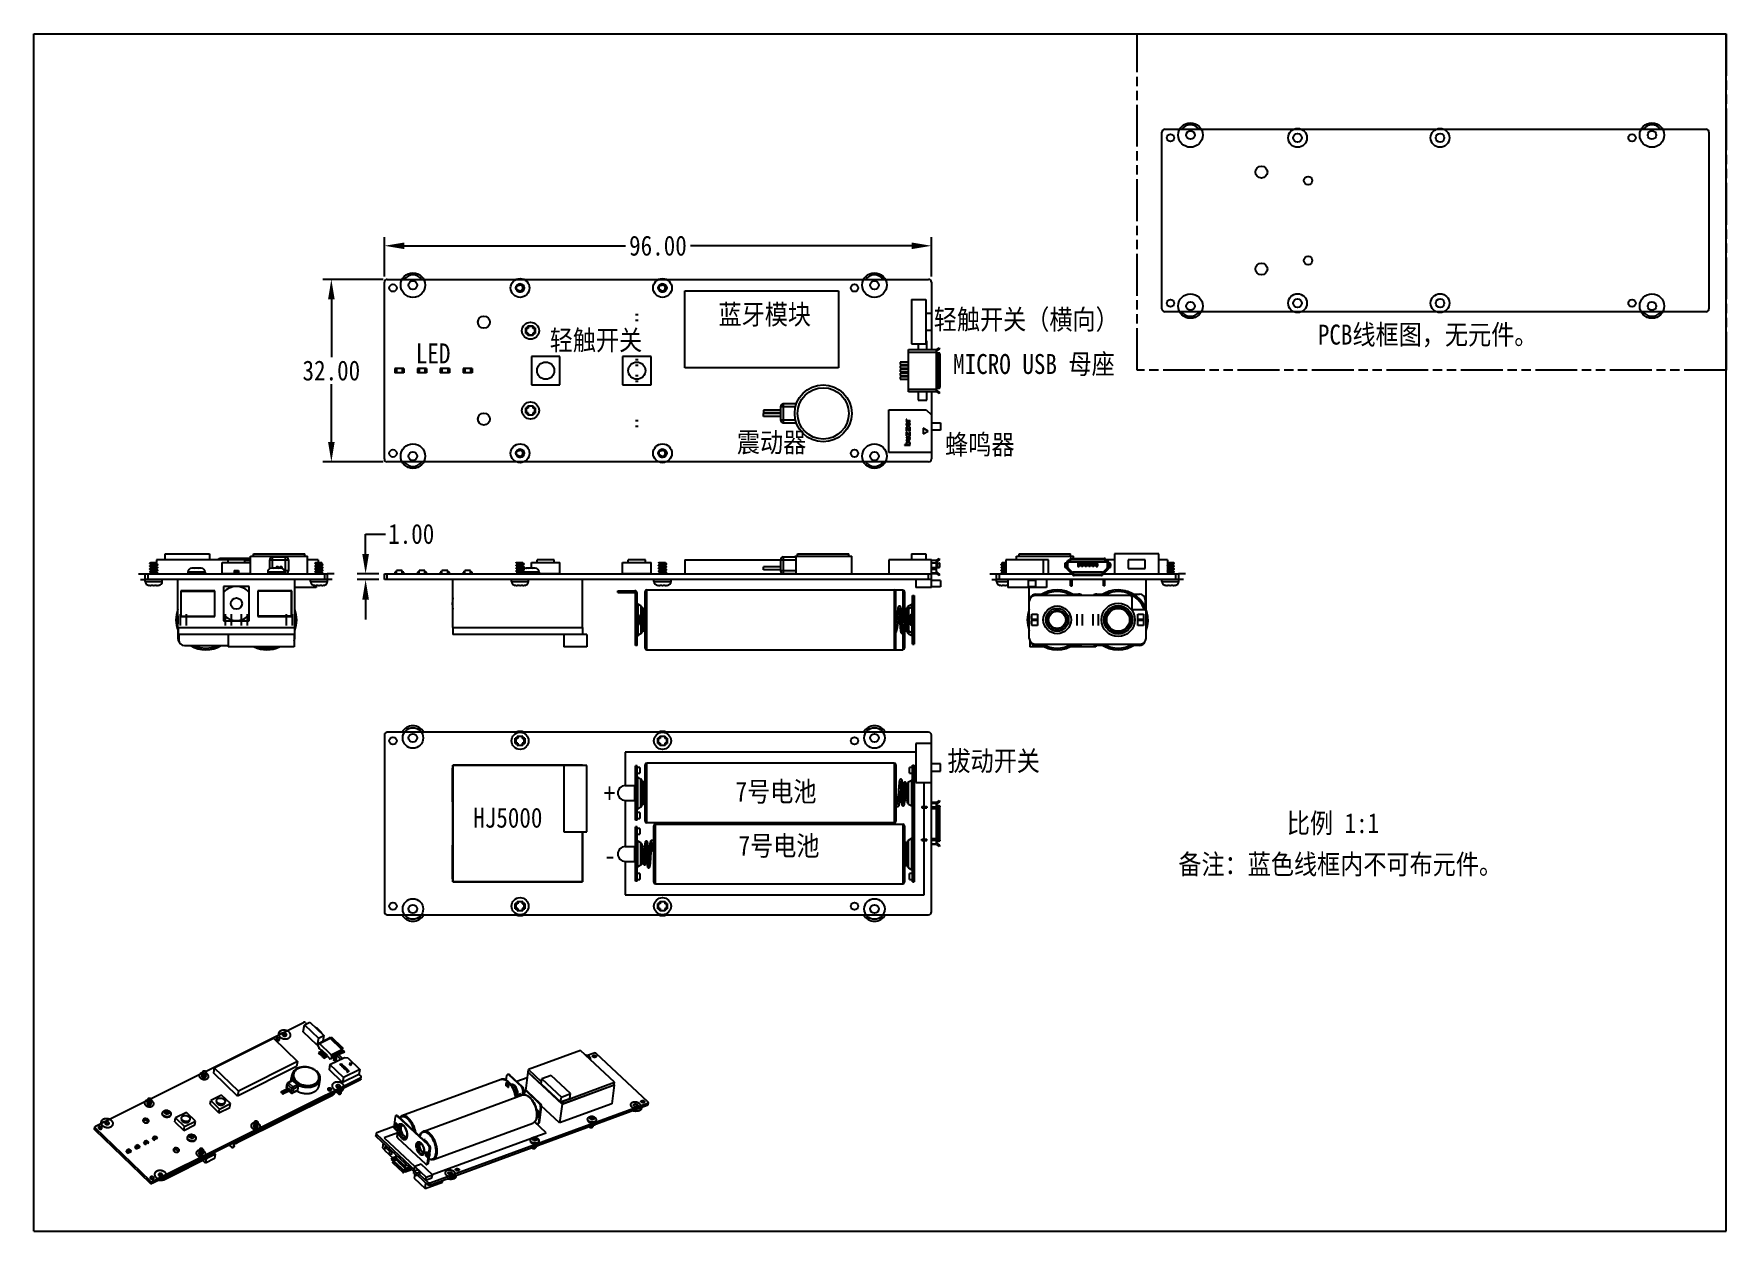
# Model space of a CAD drawing. Extents: x 0 to 297, y 0 to 210.
import ezdxf

# ---------------------------------------------------------------- set-up
doc = ezdxf.new("R2010")
doc.units = 0
doc.header["$LTSCALE"] = 16.335
doc.header["$PDMODE"] = 3
doc.header["$PDSIZE"] = 8
doc.linetypes.add('PHANTOM', pattern=[0.8, 0.45, -0.05, 0.1, -0.05, 0.1, -0.05])
doc.layers.get('0').update_dxf_attribs({"linetype": 'CONTINUOUS'})
doc.layers.get('DEFPOINTS').update_dxf_attribs({"linetype": 'CONTINUOUS'})
doc.layers.add('02___PRT_ALL_AXES', color=7, linetype='CONTINUOUS')
doc.layers.add('06___PRT_ALL_SURFS', color=7, linetype='CONTINUOUS')
doc.styles.get("Standard").update_dxf_attribs({"font": 'txt', "width": 0.85})
doc.styles.add('样式_1', font='', dxfattribs={"width": 0.85})
doc.styles.get('样式_1').set_extended_font_data('SimSun')
doc.dimstyles.get("Standard").update_dxf_attribs({"dimtxt": 3.5, "dimasz": 3.5, "dimexe": 1.5, "dimexo": 1, "dimtad": 1, "dimtxsty": 'STANDARD', "dimcen": 0.09, "dimazin": 3, "dimtol": 1, "dimtp": 0.01, "dimtm": 0.01, "dimtfac": 1, "dimtofl": 0, "dimtmove": 0, "dimatfit": 3, "dimtolj": 1})

msp = doc.modelspace()

# ---------------------------------------------------------------- texts
at = {"color": 2, "linetype": 'CONTINUOUS', "char_height": 3.5}
for s, insert, width, attachment_point in [('{\\fSimSun|b0|i0|c134|p2;\\C5;蓝牙模块}', (136.386, 162.544), 23.8, 3), ('{\\fSimSun|b0|i0|c134|p2;\\C5;轻触开关（横向）}', (157.934, 161.665), 34.96258, 1), ('{\\fSimSun|b0|i0|c134|p2;\\C5;轻触开关}', (106.765, 158.021), 23.8, 3), ('{\\fSimSun|b0|i0|c0|p2;\\C5;PCB\\fSimSun|b0|i0|c134|p2;线框图，无元件。}', (225.343, 159.001), 62.06147, 1), ('{\\fSimSun|b0|i0|c0|p2;\\C5;LED}', (73.11, 155.703), 23.8, 3), ('{\\fSimSun|b0|i0|c0|p2;\\C5;MICRO USB \\fSimSun|b0|i0|c134|p2;母座}', (161.338, 153.843), 34.14012, 1), ('{\\fSimSun|b0|i0|c134|p2;\\C5;震动器}', (135.557, 140.11), 23.8, 3), ('{\\fSimSun|b0|i0|c134|p2;\\C5;蜂鸣器}', (172.103, 139.724), 23.8, 3), ('{\\fSimSun|b0|i0|c134|p2;\\C5;拔动开关}', (176.568, 84.226), 23.8, 3), ('{\\fSimSun|b0|i0|c0|p2;\\C5;+}', (100.004, 78.577), 23.8, 1), ('{\\fSimSun|b0|i0|c0|p2;\\C5;7\\fSimSun|b0|i0|c134|p2;号电池}', (137.348, 78.842), 23.8, 3), ('{\\fSimSun|b0|i0|c0|p2;\\C5; HJ5000}', (75.087, 74.269), 23.8, 1), ('{\\fSimSun|b0|i0|c134|p2;\\C5;比例\\fSimSun|b0|i0|c0|p2; 1:1}', (236.108, 73.307), 23.8, 3), ('{\\fSimSun|b0|i0|c0|p2;\\C5;7\\fSimSun|b0|i0|c134|p2;号电池}', (137.871, 69.348), 23.8, 3), ('{\\fSimSun|b0|i0|c0|p2;\\C5;-}', (100.118, 67.639), 23.8, 1), ('{\\fSimSun|b0|i0|c134|p2;\\C5;备注：蓝色线框内不可布元件。}', (200.865, 66.095), 62.06147, 1)]:
    msp.add_mtext(s, dxfattribs=dict(at, insert=insert, width=width, attachment_point=attachment_point))

# ---------------------------------------------------------------- blocks, each defined once
blk = doc.blocks.new('*D1')
at = {"color": 0}
for p, q in [((61.53, 167.43), (61.53, 174.33)), ((65.03, 172.83), (103.81, 172.83)), ((154.03, 172.83), (115.24, 172.83)), ((157.53, 167.43), (157.53, 174.33))]:
    blk.add_line(p, q, dxfattribs=at)
for points in [[(65.03, 173.41), (65.03, 172.24), (61.53, 172.83)], [(154.03, 173.41), (154.03, 172.24), (157.53, 172.83)]]:
    blk.add_solid(points, dxfattribs=at)
at = {"layer": 'DEFPOINTS', "color": 0}
for p in [(157.53, 172.83), (61.53, 166.43), (157.53, 166.43)]:
    blk.add_point(p, dxfattribs=at)
at = {"color": 0, "insert": (109.53, 172.83), "char_height": 3.5, "attachment_point": 5, "style": '样式_1'}
blk.add_mtext('\\A1;96.00', dxfattribs=at)
blk = doc.blocks.new('*D2')
at = {"color": 0}
for p, q in [((61.33, 166.93), (50.71, 166.93)), ((52.21, 163.43), (52.21, 153.31)), ((52.21, 138.43), (52.21, 148.56)), ((61.33, 134.93), (50.71, 134.93))]:
    blk.add_line(p, q, dxfattribs=at)
for points in [[(51.63, 163.43), (52.8, 163.43), (52.21, 166.93)], [(51.63, 138.43), (52.8, 138.43), (52.21, 134.93)]]:
    blk.add_solid(points, dxfattribs=at)
at = {"layer": 'DEFPOINTS', "color": 0}
for p in [(62.33, 166.93), (52.21, 134.93), (62.33, 134.93)]:
    blk.add_point(p, dxfattribs=at)
at = {"color": 0, "insert": (52.21, 150.93), "char_height": 3.5, "attachment_point": 5, "style": '样式_1'}
blk.add_mtext('\\A1;32.00', dxfattribs=at)
blk = doc.blocks.new('*D3')
at = {"color": 0}
for p, q in [((58.22, 118.77), (58.22, 122.27)), ((58.22, 122.27), (61.72, 122.27)), ((60.53, 115.27), (56.72, 115.27)), ((60.53, 114.27), (56.72, 114.27)), ((58.22, 110.77), (58.22, 107.27))]:
    blk.add_line(p, q, dxfattribs=at)
for points in [[(57.64, 118.77), (58.81, 118.77), (58.22, 115.27)], [(57.64, 110.77), (58.81, 110.77), (58.22, 114.27)]]:
    blk.add_solid(points, dxfattribs=at)
at = {"layer": 'DEFPOINTS', "color": 0}
for p in [(58.22, 115.27), (61.53, 115.27), (61.53, 114.27)]:
    blk.add_point(p, dxfattribs=at)
at = {"color": 0, "insert": (66.23, 122.27), "char_height": 3.5, "attachment_point": 5, "style": '样式_1'}
blk.add_mtext('\\A1;1.00', dxfattribs=at)

# ---------------------------------------------------------------- dimensions: what is measured, and where the dimension line sits
at = {"color": 3}
dim = msp.add_linear_dim(base=(157.529, 172.827), p1=(61.529, 166.432), p2=(157.529, 166.432), dimstyle='STANDARD', override={"dimtad": 0, "dimtih": 1, "dimtoh": 1, "dimzin": 0, "dimdsep": 46, "dimtxsty": '样式_1', "dimcen": 2.673, "dimadec": 1, "dimtol": 0, "dimtzin": 0}, dxfattribs=at)
dim.commit()
dim.dimension.update_dxf_attribs({"geometry": '*D1', "text_midpoint": (109.529, 172.827)})
for base, p1, p2, picture, middle in [((52.214, 134.932), (62.33, 166.932), (62.33, 134.932), '*D2', (52.214, 150.932)), ((58.223, 115.271), (61.529, 114.271), (61.529, 115.271), '*D3', (66.232, 122.271))]:
    dim = msp.add_linear_dim(base=base, p1=p1, p2=p2, angle=90, dimstyle='STANDARD', override={"dimtad": 0, "dimtih": 1, "dimtoh": 1, "dimzin": 0, "dimdsep": 46, "dimtxsty": '样式_1', "dimcen": 2.673, "dimadec": 1, "dimtol": 0, "dimtzin": 0}, dxfattribs=at)
    dim.commit()
    dim.dimension.update_dxf_attribs({"geometry": picture, "text_midpoint": middle})

# ---------------------------------------------------------------- linework, layer by layer
at = {"color": 7, "linetype": 'CONTINUOUS'}
for p, q in [((0, 0), (0, 210)), ((0, 210), (297, 210)), ((297, 0), (297, 210)), ((198.483, 193.258), (293.483, 193.258)), ((197.983, 161.758), (197.983, 192.758)), ((293.983, 192.758), (293.983, 161.758)), ((61.529, 135.432), (61.529, 166.432)), ((62.029, 166.932), (157.029, 166.932)), ((157.529, 166.432), (157.529, 154.642)), ((84.838, 165.789), (84.763, 165.843)), ((109.838, 165.789), (109.763, 165.843)), ((114.229, 151.432), (114.229, 164.932)), ((114.229, 164.932), (141.229, 164.932)), ((141.229, 164.932), (141.229, 151.432)), ((154.029, 163.432), (156.529, 163.432)), ((154.029, 163.432), (154.029, 155.632)), ((156.529, 163.432), (156.529, 155.632)), ((106.079, 160.732), (105.579, 160.732)), ((156.529, 161.032), (157.529, 161.032)), ((293.483, 161.258), (198.483, 161.258)), ((86.331, 158.42), (86.419, 158.332)), ((86.331, 157.444), (86.419, 157.532)), ((86.419, 158.332), (86.419, 157.532)), ((86.769, 158.332), (86.419, 158.332)), ((86.769, 157.532), (86.419, 157.532)), ((86.678, 158.422), (86.537, 158.422)), ((86.678, 157.441), (86.537, 157.441)), ((86.678, 158.563), (86.678, 158.422)), ((86.769, 158.332), (86.678, 158.422)), ((86.769, 157.532), (86.678, 157.441)), ((86.678, 157.441), (86.678, 157.3)), ((86.681, 158.77), (86.769, 158.682)), ((86.769, 158.682), (86.769, 158.332)), ((87.569, 158.682), (86.769, 158.682)), ((86.769, 157.532), (86.769, 157.182)), ((87.657, 158.77), (87.569, 158.682)), ((87.569, 158.682), (87.569, 158.332)), ((87.569, 158.332), (87.66, 158.422)), ((87.919, 158.332), (87.569, 158.332)), ((87.569, 157.532), (87.569, 157.182)), ((87.569, 157.532), (87.66, 157.441)), ((87.919, 157.532), (87.569, 157.532)), ((87.66, 158.563), (87.66, 158.422)), ((87.801, 158.422), (87.66, 158.422)), ((87.66, 157.441), (87.66, 157.3)), ((87.801, 157.441), (87.66, 157.441)), ((88.007, 158.42), (87.919, 158.332)), ((87.919, 157.532), (87.919, 158.332)), ((88.007, 157.444), (87.919, 157.532)), ((106.079, 159.732), (105.579, 159.732)), ((156.529, 158.032), (157.529, 158.032)), ((86.681, 157.094), (86.769, 157.182)), ((86.769, 157.182), (87.569, 157.182)), ((87.657, 157.094), (87.569, 157.182)), ((153.489, 154.642), (155.472, 154.642)), ((153.489, 147.222), (153.489, 154.642)), ((154.029, 155.632), (156.529, 155.632)), ((155.472, 154.642), (155.472, 154.63)), ((155.472, 154.63), (157.072, 154.63)), ((157.072, 154.642), (158.429, 154.642)), ((157.072, 154.642), (157.072, 154.63)), ((158.429, 147.222), (158.429, 154.642)), ((158.458, 154.651), (158.885, 154.952)), ((158.602, 154.446), (159.029, 154.747)), ((158.865, 154.632), (158.722, 154.836)), ((158.885, 154.952), (159.029, 154.747)), ((87.329, 153.432), (87.329, 148.432)), ((92.329, 153.432), (87.329, 153.432)), ((92.329, 148.432), (92.329, 153.432)), ((103.329, 153.432), (103.329, 148.432)), ((108.329, 153.432), (103.329, 153.432)), ((106.079, 152.832), (105.579, 152.832)), ((106.079, 151.832), (105.579, 151.832)), ((108.329, 148.432), (108.329, 153.432)), ((153.489, 154.192), (158.429, 154.192)), ((158.429, 154.032), (158.869, 154.032)), ((158.459, 154.032), (158.459, 147.832)), ((159.029, 153.832), (158.879, 153.832)), ((158.879, 148.032), (158.879, 153.832)), ((159.029, 153.832), (159.029, 148.032)), ((63.329, 151.332), (63.329, 150.532)), ((63.629, 151.332), (63.329, 151.332)), ((63.629, 150.532), (63.329, 150.532)), ((63.629, 151.332), (63.629, 150.532)), ((64.629, 151.322), (63.629, 151.322)), ((64.629, 150.542), (63.629, 150.542)), ((64.629, 151.332), (64.629, 150.532)), ((64.929, 151.332), (64.629, 151.332)), ((64.929, 150.532), (64.629, 150.532)), ((64.929, 151.332), (64.929, 150.532)), ((67.329, 151.332), (67.329, 150.532)), ((67.629, 151.332), (67.329, 151.332)), ((67.629, 150.532), (67.329, 150.532)), ((67.629, 151.332), (67.629, 150.532)), ((68.629, 151.322), (67.629, 151.322)), ((68.629, 150.542), (67.629, 150.542)), ((68.629, 151.332), (68.629, 150.532)), ((68.929, 151.332), (68.629, 151.332)), ((68.929, 150.532), (68.629, 150.532)), ((68.929, 151.332), (68.929, 150.532)), ((71.329, 151.332), (71.329, 150.532)), ((71.629, 151.332), (71.329, 151.332)), ((71.629, 150.532), (71.329, 150.532)), ((71.629, 151.332), (71.629, 150.532)), ((72.629, 151.322), (71.629, 151.322)), ((72.629, 150.542), (71.629, 150.542)), ((72.629, 151.332), (72.629, 150.532)), ((72.929, 151.332), (72.629, 151.332)), ((72.929, 150.532), (72.629, 150.532)), ((72.929, 151.332), (72.929, 150.532)), ((75.329, 151.332), (75.329, 150.532)), ((75.629, 151.332), (75.329, 151.332)), ((75.629, 150.532), (75.329, 150.532)), ((75.629, 151.332), (75.629, 150.532)), ((76.629, 151.322), (75.629, 151.322)), ((76.629, 150.542), (75.629, 150.542)), ((76.629, 151.332), (76.629, 150.532)), ((76.929, 151.332), (76.629, 151.332)), ((76.929, 150.532), (76.629, 150.532)), ((76.929, 151.332), (76.929, 150.532)), ((106.079, 150.032), (105.579, 150.032)), ((106.079, 149.032), (105.579, 149.032)), ((141.229, 151.432), (114.229, 151.432)), ((87.329, 148.432), (92.329, 148.432)), ((103.329, 148.432), (108.329, 148.432)), ((153.489, 147.672), (158.429, 147.672)), ((155.472, 147.222), (153.489, 147.222)), ((157.072, 147.233), (155.472, 147.233)), ((155.472, 147.222), (155.472, 147.233)), ((157.072, 147.222), (157.072, 147.233)), ((158.429, 147.222), (157.072, 147.222)), ((157.529, 147.222), (157.529, 135.432)), ((158.429, 147.832), (158.869, 147.832)), ((158.458, 147.212), (158.885, 146.912)), ((159.029, 147.116), (158.602, 147.417)), ((158.722, 147.027), (158.865, 147.231)), ((158.879, 148.032), (159.029, 148.032)), ((159.029, 147.116), (158.885, 146.912)), ((86.331, 144.42), (86.419, 144.332)), ((86.331, 143.444), (86.419, 143.532)), ((86.419, 144.332), (86.419, 143.532)), ((86.769, 144.332), (86.419, 144.332)), ((86.769, 143.532), (86.419, 143.532)), ((86.678, 144.422), (86.537, 144.422)), ((86.678, 143.441), (86.537, 143.441)), ((86.678, 144.563), (86.678, 144.422)), ((86.769, 144.332), (86.678, 144.422)), ((86.769, 143.532), (86.678, 143.441)), ((86.678, 143.441), (86.678, 143.3)), ((86.681, 144.77), (86.769, 144.682)), ((86.681, 143.094), (86.769, 143.182)), ((86.769, 144.682), (86.769, 144.332)), ((87.569, 144.682), (86.769, 144.682)), ((86.769, 143.532), (86.769, 143.182)), ((86.769, 143.182), (87.569, 143.182)), ((87.657, 144.77), (87.569, 144.682)), ((87.569, 144.682), (87.569, 144.332)), ((87.569, 144.332), (87.66, 144.422)), ((87.919, 144.332), (87.569, 144.332)), ((87.569, 143.532), (87.569, 143.182)), ((87.569, 143.532), (87.66, 143.441)), ((87.919, 143.532), (87.569, 143.532)), ((87.657, 143.094), (87.569, 143.182)), ((87.66, 144.563), (87.66, 144.422)), ((87.801, 144.422), (87.66, 144.422)), ((87.66, 143.441), (87.66, 143.3)), ((87.801, 143.441), (87.66, 143.441)), ((88.007, 144.42), (87.919, 144.332)), ((87.919, 143.532), (87.919, 144.332)), ((88.007, 143.444), (87.919, 143.532)), ((131.029, 144.007), (128.029, 144.007)), ((131.029, 143.457), (128.029, 143.457)), ((131.029, 143.407), (128.029, 143.407)), ((131.029, 142.857), (128.029, 142.857)), ((133.663, 144.582), (131.029, 144.582)), ((131.029, 144.582), (131.029, 142.282)), ((133.809, 145.082), (131.529, 145.082)), ((131.529, 145.082), (131.529, 141.782)), ((150.029, 144.082), (156.629, 144.082)), ((150.029, 136.582), (150.029, 144.082)), ((156.629, 144.082), (157.529, 143.182)), ((106.079, 142.132), (105.579, 142.132)), ((106.079, 141.132), (105.579, 141.132)), ((131.029, 142.282), (133.663, 142.282)), ((131.529, 141.782), (133.809, 141.782)), ((157.529, 141.782), (159.129, 141.782)), ((159.129, 140.482), (157.529, 140.482)), ((159.129, 141.782), (159.129, 140.482)), ((84.838, 136.789), (84.763, 136.843)), ((109.838, 136.789), (109.763, 136.843)), ((157.029, 134.932), (62.029, 134.932)), ((157.529, 136.582), (150.029, 136.582)), ((20.402, 117.185), (20.356, 117.158)), ((20.356, 117.127), (20.427, 117.085)), ((20.402, 116.685), (20.356, 116.658)), ((20.356, 116.627), (20.427, 116.585)), ((20.402, 116.185), (20.356, 116.158)), ((20.356, 116.127), (20.427, 116.085)), ((20.454, 117.216), (20.402, 117.185)), ((20.454, 116.716), (20.402, 116.685)), ((20.454, 116.216), (20.402, 116.185)), ((20.427, 117.085), (20.478, 117.055)), ((20.427, 116.585), (20.478, 116.555)), ((20.427, 116.085), (20.478, 116.055)), ((20.503, 117.245), (20.454, 117.216)), ((20.503, 116.745), (20.454, 116.716)), ((20.503, 116.245), (20.454, 116.216)), ((20.478, 117.055), (20.538, 117.019)), ((20.478, 116.555), (20.538, 116.519)), ((20.478, 116.055), (20.538, 116.019)), ((20.546, 117.271), (20.503, 117.245)), ((20.56, 116.78), (20.503, 116.745)), ((20.56, 116.28), (20.503, 116.245)), ((20.538, 117.019), (20.542, 117.017)), ((20.538, 116.519), (20.542, 116.517)), ((20.538, 116.019), (20.542, 116.017)), ((20.542, 117.271), (21.542, 117.271)), ((20.685, 117.271), (20.631, 117.218)), ((20.631, 117.218), (20.749, 117.102)), ((21.525, 116.756), (21.583, 116.791)), ((21.525, 116.256), (21.583, 116.291)), ((21.542, 117.771), (21.542, 117.271)), ((37.042, 117.771), (21.542, 117.771)), ((21.547, 117.016), (21.542, 117.019)), ((21.547, 116.516), (21.542, 116.519)), ((21.547, 116.016), (21.542, 116.019)), ((21.606, 116.981), (21.547, 117.016)), ((21.606, 116.481), (21.547, 116.516)), ((21.606, 115.981), (21.547, 116.016)), ((21.583, 116.791), (21.632, 116.82)), ((21.583, 116.291), (21.632, 116.32)), ((21.657, 116.951), (21.606, 116.981)), ((21.657, 116.451), (21.606, 116.481)), ((21.657, 115.951), (21.606, 115.981)), ((21.632, 116.82), (21.684, 116.851)), ((21.632, 116.32), (21.684, 116.351)), ((21.632, 115.82), (21.684, 115.851)), ((21.729, 116.908), (21.657, 116.951)), ((21.729, 116.408), (21.657, 116.451)), ((21.729, 115.908), (21.657, 115.951)), ((21.684, 116.851), (21.729, 116.877)), ((21.684, 116.351), (21.729, 116.377)), ((21.684, 115.851), (21.729, 115.877)), ((23.042, 117.771), (23.042, 118.771)), ((23.042, 118.771), (30.842, 118.771)), ((27.705, 116.25), (27.702, 116.27)), ((27.863, 116.27), (27.865, 116.27)), ((28.052, 116.271), (27.911, 116.271)), ((28.055, 116.25), (28.052, 116.271)), ((29.033, 116.271), (29.03, 116.25)), ((29.174, 116.271), (29.033, 116.271)), ((29.22, 116.27), (29.222, 116.27)), ((29.383, 116.27), (29.38, 116.25)), ((30.842, 118.771), (30.842, 117.771)), ((32.442, 117.876), (32.442, 117.771)), ((38.042, 117.996), (32.642, 117.996)), ((33.042, 115.371), (33.042, 117.271)), ((33.042, 117.271), (38.042, 117.271)), ((34.042, 117.771), (34.042, 117.271)), ((35.152, 115.871), (35.152, 115.571)), ((35.152, 115.871), (35.932, 115.871)), ((35.932, 115.871), (35.932, 115.571)), ((37.042, 117.271), (37.042, 117.771)), ((37.042, 117.681), (38.042, 117.681)), ((38.042, 117.671), (37.042, 117.671)), ((38.042, 115.371), (38.042, 117.271)), ((41.392, 116.177), (41.392, 117.771)), ((41.392, 117.771), (44.692, 117.771)), ((41.705, 116.25), (41.702, 116.27)), ((41.863, 116.27), (41.865, 116.27)), ((41.892, 116.271), (41.892, 118.271)), ((41.892, 118.271), (44.192, 118.271)), ((42.052, 116.271), (41.911, 116.271)), ((42.055, 116.25), (42.052, 116.271)), ((43.033, 116.271), (43.03, 116.25)), ((43.174, 116.271), (43.033, 116.271)), ((43.22, 116.27), (43.222, 116.27)), ((43.383, 116.27), (43.38, 116.25)), ((44.192, 115.291), (44.192, 118.271)), ((44.692, 117.771), (44.692, 115.791)), ((49.892, 117.771), (48.042, 117.771)), ((49.402, 117.185), (49.356, 117.158)), ((49.356, 117.127), (49.427, 117.085)), ((49.402, 116.685), (49.356, 116.658)), ((49.356, 116.627), (49.427, 116.585)), ((49.402, 116.185), (49.356, 116.158)), ((49.356, 116.127), (49.427, 116.085)), ((49.454, 117.216), (49.402, 117.185)), ((49.454, 116.716), (49.402, 116.685)), ((49.454, 116.216), (49.402, 116.185)), ((49.427, 117.085), (49.478, 117.055)), ((49.427, 116.585), (49.478, 116.555)), ((49.427, 116.085), (49.478, 116.055)), ((49.503, 117.245), (49.454, 117.216)), ((49.503, 116.745), (49.454, 116.716)), ((49.503, 116.245), (49.454, 116.216)), ((49.478, 117.055), (49.538, 117.019)), ((49.478, 116.555), (49.538, 116.519)), ((49.478, 116.055), (49.538, 116.019)), ((49.546, 117.271), (49.503, 117.245)), ((49.56, 116.78), (49.503, 116.745)), ((49.56, 116.28), (49.503, 116.245)), ((49.538, 117.019), (49.542, 117.017)), ((49.538, 116.519), (49.542, 116.517)), ((49.538, 116.019), (49.542, 116.017)), ((49.542, 117.271), (50.542, 117.271)), ((49.685, 117.271), (49.631, 117.218)), ((49.631, 117.218), (49.749, 117.102)), ((49.892, 117.771), (49.892, 117.271)), ((50.525, 116.756), (50.583, 116.791)), ((50.525, 116.256), (50.583, 116.291)), ((50.547, 117.016), (50.542, 117.019)), ((50.547, 116.516), (50.542, 116.519)), ((50.547, 116.016), (50.542, 116.019)), ((50.606, 116.981), (50.547, 117.016)), ((50.606, 116.481), (50.547, 116.516)), ((50.606, 115.981), (50.547, 116.016)), ((50.583, 116.791), (50.632, 116.82)), ((50.583, 116.291), (50.632, 116.32)), ((50.657, 116.951), (50.606, 116.981)), ((50.657, 116.451), (50.606, 116.481)), ((50.657, 115.951), (50.606, 115.981)), ((50.632, 116.82), (50.684, 116.851)), ((50.632, 116.32), (50.684, 116.351)), ((50.632, 115.82), (50.684, 115.851)), ((50.729, 116.908), (50.657, 116.951)), ((50.729, 116.408), (50.657, 116.451)), ((50.729, 115.908), (50.657, 115.951)), ((50.684, 116.851), (50.729, 116.877)), ((50.684, 116.351), (50.729, 116.377)), ((50.684, 115.851), (50.729, 115.877)), ((63.629, 115.271), (63.629, 115.871)), ((64.629, 115.871), (63.629, 115.871)), ((64.629, 115.271), (64.629, 115.871)), ((67.629, 115.271), (67.629, 115.871)), ((68.629, 115.871), (67.629, 115.871)), ((68.629, 115.271), (68.629, 115.871)), ((71.629, 115.271), (71.629, 115.871)), ((72.629, 115.871), (71.629, 115.871)), ((72.629, 115.271), (72.629, 115.871)), ((75.629, 115.271), (75.629, 115.871)), ((76.629, 115.871), (75.629, 115.871)), ((76.629, 115.271), (76.629, 115.871)), ((84.688, 116.81), (84.642, 116.783)), ((84.642, 116.752), (84.714, 116.71)), ((84.688, 116.31), (84.642, 116.283)), ((84.642, 116.252), (84.714, 116.21)), ((84.667, 117.271), (85.829, 117.271)), ((84.675, 117.246), (84.719, 117.219)), ((84.741, 116.841), (84.688, 116.81)), ((84.741, 116.341), (84.688, 116.31)), ((84.741, 115.841), (84.688, 115.81)), ((84.714, 116.71), (84.765, 116.68)), ((84.714, 116.21), (84.765, 116.18)), ((84.719, 117.219), (84.771, 117.187)), ((84.79, 116.87), (84.741, 116.841)), ((84.79, 116.37), (84.741, 116.341)), ((84.79, 115.87), (84.741, 115.841)), ((84.765, 116.68), (84.824, 116.644)), ((84.765, 116.18), (84.824, 116.144)), ((84.847, 116.905), (84.79, 116.87)), ((84.847, 116.405), (84.79, 116.37)), ((84.847, 115.905), (84.79, 115.87)), ((84.824, 116.644), (84.829, 116.642)), ((84.824, 116.144), (84.829, 116.142)), ((84.829, 117.172), (84.829, 116.894)), ((84.829, 116.652), (84.829, 116.394)), ((84.829, 116.152), (84.829, 115.894)), ((85.811, 116.881), (85.869, 116.916)), ((85.811, 116.381), (85.869, 116.416)), ((85.811, 115.881), (85.869, 115.916)), ((85.834, 117.141), (85.829, 117.144)), ((85.834, 116.641), (85.829, 116.644)), ((85.834, 116.141), (85.829, 116.144)), ((85.892, 117.106), (85.834, 117.141)), ((85.892, 116.606), (85.834, 116.641)), ((85.892, 116.106), (85.834, 116.141)), ((85.869, 116.916), (85.918, 116.945)), ((85.869, 116.416), (85.918, 116.445)), ((85.869, 115.916), (85.918, 115.945)), ((85.943, 117.076), (85.892, 117.106)), ((85.943, 116.576), (85.892, 116.606)), ((85.943, 116.076), (85.892, 116.106)), ((85.918, 116.945), (85.971, 116.976)), ((85.918, 116.445), (85.971, 116.476)), ((85.918, 115.945), (85.971, 115.976)), ((86.016, 117.033), (85.943, 117.076)), ((86.016, 116.533), (85.943, 116.576)), ((86.016, 116.033), (85.943, 116.076)), ((85.971, 116.976), (86.016, 117.002)), ((85.971, 116.476), (86.016, 116.502)), ((85.971, 115.976), (86.016, 116.002)), ((86.331, 116.25), (86.328, 116.27)), ((86.49, 116.27), (86.492, 116.27)), ((86.678, 116.271), (86.537, 116.271)), ((86.681, 116.25), (86.678, 116.271)), ((87.329, 116.269), (87.329, 117.271)), ((87.329, 117.271), (92.329, 117.271)), ((87.66, 116.271), (87.657, 116.25)), ((87.801, 116.271), (87.66, 116.271)), ((87.846, 116.27), (87.848, 116.27)), ((88.01, 116.27), (88.007, 116.25)), ((88.329, 117.271), (88.329, 117.771)), ((91.329, 117.771), (88.329, 117.771)), ((91.329, 117.271), (91.329, 117.771)), ((92.329, 115.371), (92.329, 117.271)), ((103.329, 115.371), (103.329, 117.271)), ((103.329, 117.271), (108.329, 117.271)), ((104.329, 117.271), (104.329, 117.771)), ((107.329, 117.771), (104.329, 117.771)), ((107.329, 117.271), (107.329, 117.771)), ((108.329, 115.371), (108.329, 117.271)), ((109.688, 116.81), (109.642, 116.783)), ((109.642, 116.752), (109.714, 116.71)), ((109.688, 116.31), (109.642, 116.283)), ((109.642, 116.252), (109.714, 116.21)), ((109.667, 117.271), (110.829, 117.271)), ((109.675, 117.246), (109.719, 117.219)), ((109.741, 116.841), (109.688, 116.81)), ((109.741, 116.341), (109.688, 116.31)), ((109.741, 115.841), (109.688, 115.81)), ((109.714, 116.71), (109.765, 116.68)), ((109.714, 116.21), (109.765, 116.18)), ((109.719, 117.219), (109.771, 117.187)), ((109.79, 116.87), (109.741, 116.841)), ((109.79, 116.37), (109.741, 116.341)), ((109.79, 115.87), (109.741, 115.841)), ((109.765, 116.68), (109.824, 116.644)), ((109.765, 116.18), (109.824, 116.144)), ((109.847, 116.905), (109.79, 116.87)), ((109.847, 116.405), (109.79, 116.37)), ((109.847, 115.905), (109.79, 115.87)), ((109.824, 116.644), (109.829, 116.642)), ((109.824, 116.144), (109.829, 116.142)), ((109.829, 117.172), (109.829, 116.894)), ((109.829, 116.652), (109.829, 116.394)), ((109.829, 116.152), (109.829, 115.894)), ((110.811, 116.881), (110.869, 116.916)), ((110.811, 116.381), (110.869, 116.416)), ((110.811, 115.881), (110.869, 115.916)), ((110.834, 117.141), (110.829, 117.144)), ((110.834, 116.641), (110.829, 116.644)), ((110.834, 116.141), (110.829, 116.144)), ((110.892, 117.106), (110.834, 117.141)), ((110.892, 116.606), (110.834, 116.641)), ((110.892, 116.106), (110.834, 116.141)), ((110.869, 116.916), (110.918, 116.945)), ((110.869, 116.416), (110.918, 116.445)), ((110.869, 115.916), (110.918, 115.945)), ((110.943, 117.076), (110.892, 117.106)), ((110.943, 116.576), (110.892, 116.606)), ((110.943, 116.076), (110.892, 116.106)), ((110.918, 116.945), (110.971, 116.976)), ((110.918, 116.445), (110.971, 116.476)), ((110.918, 115.945), (110.971, 115.976)), ((111.016, 117.033), (110.943, 117.076)), ((111.016, 116.533), (110.943, 116.576)), ((111.016, 116.033), (110.943, 116.076)), ((110.971, 116.976), (111.016, 117.002)), ((110.971, 116.476), (111.016, 116.502)), ((110.971, 115.976), (111.016, 116.002)), ((114.229, 117.771), (114.229, 115.271)), ((114.229, 117.771), (133.809, 117.771)), ((131.029, 117.771), (131.029, 115.791)), ((131.529, 118.271), (133.663, 118.271)), ((131.529, 118.271), (131.529, 115.291)), ((133.529, 118.271), (133.529, 118.371)), ((133.809, 115.791), (133.809, 117.771)), ((134.029, 118.371), (134.029, 118.771)), ((143.029, 118.371), (143.029, 118.771)), ((157.529, 117.771), (150.029, 117.771)), ((150.029, 117.771), (150.029, 115.271)), ((154.029, 118.771), (156.529, 118.771)), ((154.029, 118.771), (154.029, 117.771)), ((156.529, 118.771), (156.529, 117.771)), ((157.529, 112.871), (157.529, 117.771)), ((157.529, 117.671), (158.429, 117.671)), ((157.529, 117.221), (158.429, 117.221)), ((157.529, 116.405), (158.429, 116.405)), ((157.529, 116.084), (158.429, 116.084)), ((158.429, 115.321), (158.429, 117.671)), ((158.429, 117.171), (158.865, 117.171)), ((158.429, 116.421), (158.865, 116.421)), ((158.458, 117.171), (158.458, 116.421)), ((158.459, 117.681), (158.879, 117.996)), ((158.609, 117.481), (159.029, 117.796)), ((158.869, 117.676), (158.719, 117.876)), ((158.879, 117.996), (159.029, 117.796)), ((159.029, 116.971), (158.885, 116.971)), ((158.885, 116.971), (158.885, 116.621)), ((158.885, 116.621), (159.029, 116.621)), ((159.029, 116.621), (159.029, 116.971)), ((169.806, 116.935), (169.76, 116.908)), ((169.76, 116.877), (169.832, 116.835)), ((169.806, 116.435), (169.76, 116.408)), ((169.76, 116.377), (169.832, 116.335)), ((169.806, 115.935), (169.76, 115.908)), ((169.76, 115.877), (169.832, 115.835)), ((169.859, 116.966), (169.806, 116.935)), ((169.859, 116.466), (169.806, 116.435)), ((169.859, 115.966), (169.806, 115.935)), ((169.832, 116.835), (169.883, 116.805)), ((169.832, 116.335), (169.883, 116.305)), ((169.832, 115.835), (169.883, 115.805)), ((169.908, 116.995), (169.859, 116.966)), ((169.908, 116.495), (169.859, 116.466)), ((169.908, 115.995), (169.859, 115.966)), ((169.883, 116.805), (169.942, 116.769)), ((169.883, 116.305), (169.942, 116.269)), ((169.965, 117.03), (169.908, 116.995)), ((169.965, 116.53), (169.908, 116.495)), ((169.965, 116.03), (169.908, 115.995)), ((169.942, 116.769), (169.947, 116.767)), ((169.942, 116.269), (169.947, 116.267)), ((169.947, 117.271), (170.597, 117.271)), ((170.597, 117.771), (170.597, 115.271)), ((178.097, 117.771), (170.597, 117.771)), ((177.197, 115.271), (177.197, 117.771)), ((178.097, 115.271), (178.097, 117.771)), ((180.927, 116.971), (180.927, 116.621)), ((181.132, 116.971), (180.927, 116.971)), ((180.927, 116.621), (181.132, 116.621)), ((181.042, 117.171), (181.487, 117.171)), ((181.042, 116.421), (181.487, 116.421)), ((181.132, 116.621), (181.132, 116.971)), ((181.237, 117.171), (181.237, 117.221)), ((181.237, 116.405), (181.237, 116.421)), ((182.013, 115.451), (181.371, 116.084)), ((181.432, 116.421), (181.432, 117.171)), ((181.487, 116.405), (181.487, 117.221)), ((181.547, 116.262), (182.189, 115.629)), ((181.687, 117.671), (181.847, 117.671)), ((181.687, 117.421), (188.207, 117.421)), ((181.847, 117.876), (181.847, 117.421)), ((181.847, 117.481), (188.047, 117.481)), ((182.047, 117.996), (182.047, 117.796)), ((182.047, 117.996), (187.847, 117.996)), ((187.847, 117.796), (182.047, 117.796)), ((183.197, 117.036), (183.197, 116.736)), ((183.204, 117.036), (183.197, 117.036)), ((183.197, 116.736), (183.204, 116.736)), ((183.204, 117.036), (183.204, 116.736)), ((183.352, 117.086), (183.254, 117.086)), ((183.254, 116.686), (183.272, 116.686)), ((183.357, 116.931), (183.292, 116.823)), ((183.292, 116.736), (183.292, 116.823)), ((183.292, 116.736), (183.447, 116.736)), ((183.347, 117.186), (186.547, 117.186)), ((183.347, 116.586), (183.447, 116.586)), ((183.357, 116.931), (183.847, 116.931)), ((183.372, 116.931), (183.372, 117.036)), ((186.522, 117.036), (183.372, 117.036)), ((183.385, 116.864), (183.385, 116.736)), ((183.447, 116.864), (183.385, 116.864)), ((183.447, 116.586), (183.447, 116.864)), ((183.447, 116.831), (183.847, 116.831)), ((183.847, 116.681), (183.447, 116.681)), ((183.465, 117.036), (183.465, 116.961)), ((183.465, 116.961), (183.847, 116.961)), ((183.847, 116.961), (183.847, 116.586)), ((183.847, 116.736), (184.097, 116.736)), ((184.097, 116.586), (183.847, 116.586)), ((184.097, 116.586), (184.097, 116.961)), ((184.097, 116.961), (184.497, 116.961)), ((184.497, 116.931), (184.097, 116.931)), ((184.097, 116.831), (184.497, 116.831)), ((184.497, 116.681), (184.097, 116.681)), ((184.497, 116.961), (184.497, 116.586)), ((184.497, 116.736), (184.747, 116.736)), ((184.747, 116.586), (184.497, 116.586)), ((184.747, 116.586), (184.747, 116.961)), ((184.747, 116.961), (185.147, 116.961)), ((185.147, 116.931), (184.747, 116.931)), ((184.747, 116.831), (185.147, 116.831)), ((185.147, 116.681), (184.747, 116.681)), ((185.147, 116.961), (185.147, 116.586)), ((185.147, 116.736), (185.397, 116.736)), ((185.397, 116.586), (185.147, 116.586)), ((185.397, 116.586), (185.397, 116.961)), ((185.397, 116.961), (185.797, 116.961)), ((185.797, 116.931), (185.397, 116.931)), ((185.397, 116.831), (185.797, 116.831)), ((185.797, 116.681), (185.397, 116.681)), ((185.797, 116.961), (185.797, 116.586)), ((185.797, 116.736), (186.047, 116.736)), ((186.047, 116.586), (185.797, 116.586)), ((186.047, 116.586), (186.047, 116.961)), ((186.047, 116.961), (186.429, 116.961)), ((186.047, 116.931), (186.537, 116.931)), ((186.047, 116.831), (186.447, 116.831)), ((186.447, 116.681), (186.047, 116.681)), ((186.429, 116.961), (186.429, 117.036)), ((186.447, 116.586), (186.447, 116.864)), ((186.447, 116.864), (186.509, 116.864)), ((186.447, 116.736), (186.602, 116.736)), ((186.447, 116.586), (186.547, 116.586)), ((186.509, 116.736), (186.509, 116.864)), ((186.522, 117.036), (186.522, 116.931)), ((186.537, 116.931), (186.602, 116.823)), ((186.64, 117.086), (186.542, 117.086)), ((186.602, 116.823), (186.602, 116.736)), ((186.622, 116.686), (186.64, 116.686)), ((186.69, 116.736), (186.69, 117.036)), ((186.697, 117.036), (186.69, 117.036)), ((186.69, 116.736), (186.697, 116.736)), ((186.697, 117.036), (186.697, 116.736)), ((187.706, 115.629), (188.348, 116.262)), ((187.847, 117.796), (187.847, 117.996)), ((188.523, 116.084), (187.881, 115.451)), ((188.047, 117.421), (188.047, 117.876)), ((189.647, 117.771), (188.047, 117.771)), ((188.047, 117.671), (188.207, 117.671)), ((188.407, 116.405), (188.407, 117.221)), ((188.852, 117.171), (188.407, 117.171)), ((188.407, 116.421), (188.852, 116.421)), ((188.462, 117.171), (188.462, 116.421)), ((188.657, 117.171), (188.657, 117.221)), ((188.657, 116.421), (188.657, 116.405)), ((188.763, 116.621), (188.763, 116.971)), ((188.967, 116.971), (188.763, 116.971)), ((188.763, 116.621), (188.967, 116.621)), ((188.967, 116.971), (188.967, 116.621)), ((189.647, 118.771), (189.647, 115.271)), ((197.447, 118.771), (189.647, 118.771)), ((192.047, 117.721), (192.047, 116.221)), ((195.047, 117.721), (192.047, 117.721)), ((192.047, 116.221), (195.047, 116.221)), ((195.047, 116.221), (195.047, 117.721)), ((197.447, 115.271), (197.447, 118.771)), ((198.947, 117.771), (197.447, 117.771)), ((198.947, 117.771), (198.947, 115.271)), ((198.947, 117.271), (199.947, 117.271)), ((198.965, 117.03), (198.947, 117.019)), ((198.965, 116.53), (198.947, 116.519)), ((198.965, 116.03), (198.947, 116.019)), ((199.929, 117.006), (199.987, 117.041)), ((199.929, 116.506), (199.987, 116.541)), ((199.929, 116.006), (199.987, 116.041)), ((199.952, 117.266), (199.947, 117.269)), ((199.952, 116.766), (199.947, 116.769)), ((199.952, 116.266), (199.947, 116.269)), ((200.011, 117.231), (199.952, 117.266)), ((200.011, 116.731), (199.952, 116.766)), ((200.011, 116.231), (199.952, 116.266)), ((199.987, 117.041), (200.036, 117.07)), ((199.987, 116.541), (200.036, 116.57)), ((199.987, 116.041), (200.036, 116.07)), ((200.061, 117.201), (200.011, 117.231)), ((200.061, 116.701), (200.011, 116.731)), ((200.061, 116.201), (200.011, 116.231)), ((200.036, 117.07), (200.089, 117.101)), ((200.036, 116.57), (200.089, 116.601)), ((200.036, 116.07), (200.089, 116.101)), ((200.134, 117.158), (200.061, 117.201)), ((200.134, 116.658), (200.061, 116.701)), ((200.134, 116.158), (200.061, 116.201)), ((200.089, 117.101), (200.134, 117.127)), ((200.089, 116.601), (200.134, 116.627)), ((200.089, 116.101), (200.134, 116.127)), ((19.542, 113.971), (19.542, 115.271)), ((19.542, 115.271), (51.454, 115.271)), ((19.542, 113.971), (22.542, 113.971)), ((51.542, 114.271), (19.642, 114.271)), ((20.042, 114.271), (20.042, 115.271)), ((20.202, 113.272), (20.205, 113.292)), ((20.402, 115.685), (20.356, 115.658)), ((20.356, 115.627), (20.427, 115.585)), ((20.365, 113.272), (20.363, 113.272)), ((20.454, 115.716), (20.402, 115.685)), ((20.411, 113.271), (20.552, 113.271)), ((20.427, 115.585), (20.478, 115.555)), ((20.503, 115.745), (20.454, 115.716)), ((20.478, 115.555), (20.538, 115.519)), ((20.56, 115.78), (20.503, 115.745)), ((20.538, 115.519), (20.542, 115.517)), ((20.552, 113.271), (20.555, 113.292)), ((21.525, 115.756), (21.583, 115.791)), ((21.53, 113.292), (21.533, 113.271)), ((21.533, 113.271), (21.674, 113.271)), ((21.547, 115.516), (21.542, 115.519)), ((21.606, 115.481), (21.547, 115.516)), ((21.559, 115.277), (21.607, 115.305)), ((21.583, 115.791), (21.632, 115.82)), ((21.657, 115.451), (21.606, 115.481)), ((21.607, 115.305), (21.658, 115.335)), ((21.729, 115.408), (21.657, 115.451)), ((21.658, 115.335), (21.729, 115.377)), ((21.722, 113.272), (21.72, 113.272)), ((21.88, 113.292), (21.883, 113.272)), ((22.542, 113.971), (22.542, 114.271)), ((25.292, 105.871), (25.292, 114.271)), ((27.042, 115.571), (27.042, 115.271)), ((30.042, 115.571), (27.042, 115.571)), ((30.042, 115.571), (30.042, 115.271)), ((33.042, 115.371), (35.142, 115.371)), ((33.292, 113.071), (33.292, 107.071)), ((37.792, 113.071), (33.292, 113.071)), ((35.042, 115.371), (35.042, 115.271)), ((35.042, 115.321), (35.142, 115.321)), ((35.142, 115.311), (35.042, 115.311)), ((35.142, 115.571), (35.142, 115.271)), ((35.142, 115.571), (35.942, 115.571)), ((35.942, 115.571), (35.942, 115.271)), ((35.942, 115.371), (38.042, 115.371)), ((35.942, 115.321), (36.067, 115.321)), ((36.067, 115.311), (35.942, 115.311)), ((36.067, 115.271), (36.067, 115.371)), ((36.317, 115.271), (36.317, 115.371)), ((36.317, 115.321), (36.717, 115.321)), ((36.717, 115.311), (36.317, 115.311)), ((36.717, 115.271), (36.717, 115.371)), ((36.967, 115.271), (36.967, 115.371)), ((36.967, 115.321), (37.317, 115.321)), ((37.317, 115.311), (36.967, 115.311)), ((37.317, 115.371), (37.317, 115.271)), ((37.767, 115.371), (37.767, 115.271)), ((37.767, 115.321), (38.042, 115.321)), ((38.042, 115.311), (37.767, 115.311)), ((37.792, 107.071), (37.792, 113.071)), ((41.042, 115.571), (41.042, 115.271)), ((44.042, 115.571), (41.042, 115.571)), ((44.692, 115.791), (44.007, 115.791)), ((44.042, 115.571), (44.042, 115.271)), ((44.192, 115.291), (44.042, 115.291)), ((45.792, 105.871), (45.792, 114.271)), ((49.542, 112.871), (45.792, 112.871)), ((48.542, 113.971), (48.542, 114.271)), ((48.542, 113.971), (51.542, 113.971)), ((49.202, 113.272), (49.205, 113.292)), ((49.402, 115.685), (49.356, 115.658)), ((49.356, 115.627), (49.427, 115.585)), ((49.365, 113.272), (49.363, 113.272)), ((49.454, 115.716), (49.402, 115.685)), ((49.411, 113.271), (49.552, 113.271)), ((49.427, 115.585), (49.478, 115.555)), ((49.503, 115.745), (49.454, 115.716)), ((49.478, 115.555), (49.538, 115.519)), ((49.56, 115.78), (49.503, 115.745)), ((49.538, 115.519), (49.542, 115.517)), ((49.542, 113.271), (49.542, 112.871)), ((49.552, 113.271), (49.555, 113.292)), ((50.525, 115.756), (50.583, 115.791)), ((50.53, 113.292), (50.533, 113.271)), ((50.533, 113.271), (50.674, 113.271)), ((50.547, 115.516), (50.542, 115.519)), ((50.606, 115.481), (50.547, 115.516)), ((50.559, 115.277), (50.607, 115.305)), ((50.583, 115.791), (50.632, 115.82)), ((50.657, 115.451), (50.606, 115.481)), ((50.607, 115.305), (50.658, 115.335)), ((50.729, 115.408), (50.657, 115.451)), ((50.658, 115.335), (50.729, 115.377)), ((50.722, 113.272), (50.72, 113.272)), ((50.88, 113.292), (50.883, 113.272)), ((51.042, 114.271), (51.042, 115.271)), ((51.542, 113.971), (51.542, 115.271)), ((61.529, 114.271), (61.529, 115.271)), ((61.529, 115.271), (65.573, 115.271)), ((65.533, 114.271), (61.529, 114.271)), ((62.029, 114.271), (62.029, 115.271)), ((63.329, 115.571), (63.329, 115.271)), ((63.629, 115.571), (63.329, 115.571)), ((64.929, 115.571), (64.629, 115.571)), ((64.929, 115.271), (64.929, 115.571)), ((67.329, 115.571), (67.329, 115.271)), ((67.629, 115.571), (67.329, 115.571)), ((67.485, 115.271), (84.852, 115.271)), ((146.533, 114.271), (67.525, 114.271)), ((68.929, 115.571), (68.629, 115.571)), ((68.929, 115.271), (68.929, 115.571)), ((71.329, 115.571), (71.329, 115.271)), ((71.629, 115.571), (71.329, 115.571)), ((72.929, 115.571), (72.629, 115.571)), ((72.929, 115.271), (72.929, 115.571)), ((73.529, 105.871), (73.529, 114.271)), ((75.329, 115.571), (75.329, 115.271)), ((75.629, 115.571), (75.329, 115.571)), ((76.929, 115.571), (76.629, 115.571)), ((76.929, 115.271), (76.929, 115.571)), ((83.829, 113.971), (86.829, 113.971)), ((84.488, 113.272), (84.491, 113.292)), ((84.688, 115.81), (84.642, 115.783)), ((84.642, 115.752), (84.714, 115.71)), ((84.688, 115.31), (84.642, 115.283)), ((84.652, 113.272), (84.65, 113.272)), ((84.741, 115.341), (84.688, 115.31)), ((84.697, 113.271), (84.838, 113.271)), ((84.714, 115.71), (84.765, 115.68)), ((84.79, 115.37), (84.741, 115.341)), ((84.765, 115.68), (84.824, 115.644)), ((84.847, 115.405), (84.79, 115.37)), ((84.824, 115.644), (84.829, 115.642)), ((84.829, 115.652), (84.829, 115.394)), ((84.838, 113.271), (84.841, 113.292)), ((85.811, 115.381), (85.869, 115.416)), ((85.817, 113.292), (85.82, 113.271)), ((85.82, 113.271), (85.961, 113.271)), ((85.834, 115.641), (85.829, 115.644)), ((85.892, 115.606), (85.834, 115.641)), ((85.869, 115.416), (85.918, 115.445)), ((85.943, 115.576), (85.892, 115.606)), ((85.918, 115.445), (85.971, 115.476)), ((86.016, 115.533), (85.943, 115.576)), ((88.669, 115.571), (85.951, 115.571)), ((85.971, 115.476), (86.016, 115.502)), ((86.008, 113.272), (86.006, 113.272)), ((86.167, 113.292), (86.17, 113.272)), ((86.354, 115.271), (109.852, 115.271)), ((88.669, 115.371), (92.329, 115.371)), ((96.299, 105.871), (96.299, 114.271)), ((103.329, 115.371), (108.329, 115.371)), ((108.829, 113.971), (111.829, 113.971)), ((109.488, 113.272), (109.491, 113.292)), ((109.688, 115.81), (109.642, 115.783)), ((109.642, 115.752), (109.714, 115.71)), ((109.688, 115.31), (109.642, 115.283)), ((109.652, 113.272), (109.65, 113.272)), ((109.741, 115.341), (109.688, 115.31)), ((109.697, 113.271), (109.838, 113.271)), ((109.714, 115.71), (109.765, 115.68)), ((109.79, 115.37), (109.741, 115.341)), ((109.765, 115.68), (109.824, 115.644)), ((109.847, 115.405), (109.79, 115.37)), ((109.824, 115.644), (109.829, 115.642)), ((109.829, 115.652), (109.829, 115.394)), ((109.838, 113.271), (109.841, 113.292)), ((110.811, 115.381), (110.869, 115.416)), ((110.817, 113.292), (110.82, 113.271)), ((110.82, 113.271), (110.961, 113.271)), ((110.834, 115.641), (110.829, 115.644)), ((110.892, 115.606), (110.834, 115.641)), ((110.869, 115.416), (110.918, 115.445)), ((110.943, 115.576), (110.892, 115.606)), ((110.918, 115.445), (110.971, 115.476)), ((111.016, 115.533), (110.943, 115.576)), ((110.971, 115.476), (111.016, 115.502)), ((111.008, 113.272), (111.006, 113.272)), ((111.167, 113.292), (111.17, 113.272)), ((111.354, 115.271), (146.573, 115.271)), ((133.809, 115.791), (131.029, 115.791)), ((133.663, 115.291), (131.529, 115.291)), ((133.529, 115.271), (133.529, 115.291)), ((148.485, 115.271), (157.529, 115.271)), ((157.529, 114.271), (148.525, 114.271)), ((154.779, 114.271), (154.779, 112.871)), ((157.529, 112.871), (154.779, 112.871)), ((157.029, 114.271), (157.029, 115.271)), ((157.529, 115.451), (158.429, 115.451)), ((157.529, 115.321), (158.429, 115.321)), ((159.129, 114.121), (157.529, 114.121)), ((159.129, 113.021), (157.529, 113.021)), ((158.459, 115.311), (158.879, 114.996)), ((159.029, 115.196), (158.609, 115.511)), ((158.719, 115.116), (158.869, 115.316)), ((159.029, 115.196), (158.879, 114.996)), ((159.129, 114.121), (159.129, 113.021)), ((168.947, 113.971), (168.947, 115.271)), ((168.947, 115.271), (182.347, 115.271)), ((168.947, 113.971), (170.947, 113.971)), ((200.947, 114.271), (169.047, 114.271)), ((169.447, 114.271), (169.447, 115.271)), ((169.606, 113.272), (169.609, 113.292)), ((169.806, 115.435), (169.76, 115.408)), ((169.76, 115.377), (169.832, 115.335)), ((169.77, 113.272), (169.768, 113.272)), ((169.859, 115.466), (169.806, 115.435)), ((169.815, 113.271), (169.956, 113.271)), ((169.832, 115.335), (169.883, 115.305)), ((169.908, 115.495), (169.859, 115.466)), ((169.883, 115.805), (169.942, 115.769)), ((169.883, 115.305), (169.93, 115.277)), ((169.965, 115.53), (169.908, 115.495)), ((169.942, 115.769), (169.947, 115.767)), ((169.956, 113.271), (169.959, 113.292)), ((170.935, 113.292), (170.938, 113.271)), ((170.938, 113.271), (170.947, 113.271)), ((170.947, 114.271), (170.947, 112.871)), ((177.747, 112.871), (170.947, 112.871)), ((174.497, 114.121), (174.497, 113.021)), ((175.797, 114.121), (174.497, 114.121)), ((175.797, 113.021), (174.497, 113.021)), ((174.697, 103.971), (174.697, 112.871)), ((175.797, 114.121), (175.797, 113.021)), ((177.747, 114.271), (177.747, 112.871)), ((181.947, 113.171), (181.947, 114.271)), ((181.947, 113.171), (182.197, 113.171)), ((182.197, 113.171), (182.197, 114.271)), ((182.314, 115.303), (182.314, 115.321)), ((187.565, 115.571), (182.329, 115.571)), ((182.329, 115.321), (182.347, 115.321)), ((182.347, 115.116), (182.347, 115.571)), ((187.547, 115.511), (182.347, 115.511)), ((182.547, 115.196), (182.547, 114.996)), ((182.547, 115.196), (187.347, 115.196)), ((187.347, 114.996), (182.547, 114.996)), ((187.347, 114.996), (187.347, 115.196)), ((187.547, 115.116), (187.547, 115.571)), ((187.547, 115.321), (187.565, 115.321)), ((187.547, 115.271), (200.858, 115.271)), ((187.58, 115.321), (187.58, 115.303)), ((187.697, 113.171), (187.697, 114.271)), ((187.947, 113.171), (187.697, 113.171)), ((187.947, 113.171), (187.947, 114.271)), ((195.197, 109.101), (195.197, 114.271)), ((197.947, 113.971), (197.947, 114.271)), ((197.947, 113.971), (200.947, 113.971)), ((198.606, 113.272), (198.609, 113.292)), ((198.77, 113.272), (198.768, 113.272)), ((198.815, 113.271), (198.956, 113.271)), ((198.965, 115.53), (198.947, 115.519)), ((198.956, 113.271), (198.959, 113.292)), ((199.317, 115.381), (199.447, 115.402)), ((199.923, 115.502), (199.929, 115.506)), ((199.929, 115.506), (199.987, 115.541)), ((199.935, 113.292), (199.938, 113.271)), ((199.938, 113.271), (200.079, 113.271)), ((199.952, 115.766), (199.947, 115.769)), ((200.011, 115.731), (199.952, 115.766)), ((199.987, 115.541), (200.036, 115.57)), ((200.061, 115.701), (200.011, 115.731)), ((200.036, 115.57), (200.089, 115.601)), ((200.115, 115.669), (200.061, 115.701)), ((200.089, 115.601), (200.134, 115.627)), ((200.134, 115.658), (200.115, 115.669)), ((200.127, 113.272), (200.125, 113.272)), ((200.285, 113.292), (200.288, 113.272)), ((200.447, 114.271), (200.447, 115.271)), ((200.947, 113.971), (200.947, 115.271)), ((25.792, 112.321), (25.792, 107.821)), ((31.792, 112.321), (25.792, 112.321)), ((31.792, 107.821), (31.792, 112.321)), ((45.292, 112.321), (39.292, 112.321)), ((39.292, 112.321), (39.292, 107.821)), ((45.292, 107.821), (45.292, 112.321)), ((102.479, 112.021), (102.479, 112.321)), ((102.479, 112.021), (105.479, 112.021)), ((103.779, 112.321), (103.779, 112.021)), ((103.779, 112.321), (105.479, 112.321)), ((105.579, 102.721), (105.579, 111.921)), ((105.879, 111.721), (105.579, 111.721)), ((105.879, 110.721), (105.579, 110.721)), ((105.879, 102.721), (105.879, 111.921)), ((105.979, 109.981), (105.979, 108.293)), ((106.529, 109.663), (105.979, 109.981)), ((107.279, 102.271), (107.279, 112.171)), ((107.579, 101.971), (107.579, 112.471)), ((150.979, 112.471), (150.979, 101.971)), ((151.279, 102.271), (151.279, 112.171)), ((152.479, 112.471), (152.479, 108.936)), ((152.779, 112.171), (152.779, 109.313)), ((153.529, 109.663), (154.079, 109.981)), ((154.079, 109.981), (154.079, 108.293)), ((154.179, 111.471), (154.479, 111.471)), ((154.179, 102.971), (154.179, 111.471)), ((154.179, 110.471), (154.479, 110.471)), ((154.479, 111.471), (154.479, 102.971)), ((192.497, 111.471), (175.697, 111.471)), ((175.847, 111.721), (176.897, 111.721)), ((178.297, 112.306), (178.297, 112.321)), ((178.355, 112.321), (178.297, 112.321)), ((180.897, 112.321), (180.84, 112.321)), ((180.897, 112.321), (180.897, 112.306)), ((182.298, 111.721), (183.347, 111.721)), ((186.547, 111.721), (187.597, 111.721)), ((189.055, 112.321), (188.997, 112.321)), ((188.997, 112.306), (188.997, 112.321)), ((191.597, 112.321), (191.54, 112.321)), ((191.597, 112.321), (191.597, 112.306)), ((192.697, 111.271), (192.697, 109.171)), ((192.998, 111.721), (194.047, 111.721)), ((195.047, 110.721), (195.047, 109.452)), ((25.742, 106.221), (25.742, 108.221)), ((25.792, 107.821), (31.792, 107.821)), ((26.742, 108.221), (26.742, 106.221)), ((33.292, 107.071), (37.792, 107.071)), ((33.642, 106.221), (33.642, 108.221)), ((34.642, 108.221), (34.642, 106.221)), ((36.442, 106.221), (36.442, 108.221)), ((37.442, 108.221), (37.442, 106.221)), ((39.292, 107.821), (45.292, 107.821)), ((44.342, 106.221), (44.342, 108.221)), ((45.342, 108.221), (45.342, 106.221)), ((105.979, 107.79), (105.979, 106.652)), ((106.079, 107.355), (106.079, 107.087)), ((106.379, 107.355), (106.379, 107.087)), ((106.529, 109.663), (106.529, 104.779)), ((106.779, 109.23), (106.779, 105.212)), ((107.079, 105.221), (107.079, 109.221)), ((151.884, 108.318), (151.891, 108.212)), ((151.891, 108.212), (151.9, 108.101)), ((151.9, 108.101), (151.908, 107.985)), ((151.908, 107.985), (151.916, 107.865)), ((151.916, 107.865), (151.924, 107.741)), ((151.924, 107.741), (151.933, 107.614)), ((151.933, 107.614), (151.941, 107.483)), ((151.959, 107.217), (151.976, 106.949)), ((151.976, 106.949), (151.989, 106.751)), ((152.289, 108.254), (152.281, 108.359)), ((152.297, 108.145), (152.289, 108.254)), ((152.304, 108.033), (152.297, 108.145)), ((152.312, 107.918), (152.304, 108.033)), ((152.32, 107.8), (152.312, 107.918)), ((152.332, 107.62), (152.32, 107.8)), ((152.368, 107.067), (152.352, 107.313)), ((152.386, 107.643), (152.36, 107.189)), ((152.384, 106.826), (152.368, 107.067)), ((152.396, 107.815), (152.386, 107.643)), ((152.402, 107.925), (152.396, 107.815)), ((152.409, 108.032), (152.402, 107.925)), ((152.415, 108.134), (152.409, 108.032)), ((152.421, 108.232), (152.415, 108.134)), ((152.427, 108.324), (152.421, 108.232)), ((152.433, 108.41), (152.427, 108.324)), ((152.605, 108.517), (152.61, 108.44)), ((152.61, 108.44), (152.616, 108.359)), ((152.616, 108.359), (152.621, 108.272)), ((152.621, 108.272), (152.627, 108.181)), ((152.627, 108.181), (152.632, 108.086)), ((152.632, 108.086), (152.638, 107.986)), ((152.638, 107.986), (152.643, 107.883)), ((152.643, 107.883), (152.649, 107.776)), ((152.649, 107.776), (152.658, 107.61)), ((152.658, 107.61), (152.675, 107.264)), ((152.691, 106.971), (152.697, 106.854)), ((152.979, 109.221), (152.979, 108.851)), ((153.006, 108.514), (153.001, 108.586)), ((153.011, 108.438), (153.006, 108.514)), ((153.016, 108.357), (153.011, 108.438)), ((153.021, 108.272), (153.016, 108.357)), ((153.027, 108.182), (153.021, 108.272)), ((153.032, 108.089), (153.027, 108.182)), ((153.037, 107.992), (153.032, 108.089)), ((153.046, 107.84), (153.037, 107.992)), ((153.057, 107.627), (153.046, 107.84)), ((153.077, 107.236), (153.057, 107.627)), ((153.086, 107.065), (153.077, 107.236)), ((153.092, 106.952), (153.086, 107.065)), ((153.098, 106.84), (153.092, 106.952)), ((153.279, 109.23), (153.279, 105.212)), ((153.529, 109.663), (153.529, 104.779)), ((153.529, 109.163), (154.079, 109.481)), ((153.679, 107.087), (153.679, 107.355)), ((153.979, 107.087), (153.979, 107.355)), ((154.079, 107.79), (154.079, 106.652)), ((175.147, 106.221), (175.147, 108.221)), ((175.147, 108.221), (176.147, 108.221)), ((175.147, 107.355), (176.147, 107.355)), ((176.147, 107.087), (175.147, 107.087)), ((176.147, 108.221), (176.147, 106.221)), ((183.047, 108.221), (183.047, 106.221)), ((184.047, 106.221), (184.047, 108.221)), ((185.847, 108.221), (185.847, 106.221)), ((186.847, 106.221), (186.847, 108.221)), ((194.997, 108.971), (192.897, 108.971)), ((193.747, 108.221), (194.747, 108.221)), ((193.747, 106.221), (193.747, 108.221)), ((193.747, 107.355), (194.747, 107.355)), ((194.747, 107.087), (193.747, 107.087)), ((194.747, 108.221), (194.747, 106.221)), ((195.197, 103.971), (195.197, 108.771)), ((25.292, 105.871), (45.792, 105.871)), ((25.292, 105.341), (25.292, 103.971)), ((25.312, 105.871), (25.312, 104.671)), ((25.442, 104.671), (25.442, 103.721)), ((34.092, 104.671), (34.092, 102.471)), ((45.692, 104.671), (45.692, 102.471)), ((45.772, 105.871), (45.772, 104.671)), ((45.792, 103.971), (45.792, 105.341)), ((73.529, 105.871), (96.299, 105.871)), ((73.549, 105.871), (73.549, 104.671)), ((93.029, 104.671), (93.029, 102.471)), ((96.279, 105.871), (96.279, 104.671)), ((97.029, 104.671), (96.279, 104.671)), ((97.029, 104.671), (97.029, 102.471)), ((105.979, 106.149), (105.979, 104.461)), ((106.529, 104.779), (105.979, 104.461)), ((151.295, 106.734), (151.279, 106.624)), ((151.989, 106.751), (152.001, 106.559)), ((152.001, 106.559), (152.01, 106.435)), ((152.01, 106.435), (152.018, 106.315)), ((152.018, 106.315), (152.026, 106.2)), ((152.026, 106.2), (152.034, 106.091)), ((152.034, 106.091), (152.042, 105.987)), ((152.395, 106.65), (152.384, 106.826)), ((152.403, 106.537), (152.395, 106.65)), ((152.41, 106.427), (152.403, 106.537)), ((152.418, 106.321), (152.41, 106.427)), ((152.425, 106.218), (152.418, 106.321)), ((152.432, 106.121), (152.425, 106.218)), ((152.439, 106.028), (152.432, 106.121)), ((152.446, 105.94), (152.439, 106.028)), ((152.452, 105.857), (152.446, 105.94)), ((152.459, 105.778), (152.452, 105.857)), ((152.479, 104.9), (152.479, 101.971)), ((152.694, 106.075), (152.701, 106.177)), ((152.697, 106.854), (152.703, 106.74)), ((152.701, 106.177), (152.708, 106.283)), ((152.703, 106.74), (152.709, 106.629)), ((152.708, 106.283), (152.714, 106.391)), ((152.714, 106.391), (152.719, 106.467)), ((152.779, 105.845), (152.779, 102.271)), ((152.979, 105.648), (152.979, 105.221)), ((153.104, 106.73), (153.098, 106.84)), ((153.11, 106.624), (153.104, 106.73)), ((153.128, 106.33), (153.125, 106.378)), ((153.132, 106.275), (153.128, 106.33)), ((153.136, 106.224), (153.132, 106.275)), ((153.14, 106.176), (153.136, 106.224)), ((153.144, 106.133), (153.14, 106.176)), ((153.148, 106.093), (153.144, 106.133)), ((153.248, 106.243), (153.252, 106.299)), ((153.252, 106.299), (153.256, 106.357)), ((153.256, 106.357), (153.26, 106.421)), ((153.529, 105.279), (154.079, 104.961)), ((153.529, 104.779), (154.079, 104.461)), ((154.079, 106.149), (154.079, 104.461)), ((154.179, 103.971), (154.479, 103.971)), ((176.147, 106.221), (175.147, 106.221)), ((194.747, 106.221), (193.747, 106.221)), ((26.442, 102.721), (33.942, 102.721)), ((105.879, 103.721), (105.579, 103.721)), ((105.879, 102.721), (105.579, 102.721)), ((154.179, 102.971), (154.479, 102.971)), ((174.797, 103.537), (174.797, 102.471)), ((175.697, 102.971), (194.197, 102.971)), ((176.897, 102.721), (175.847, 102.721)), ((183.347, 102.721), (182.298, 102.721)), ((186.397, 102.733), (186.397, 102.471)), ((187.597, 102.721), (186.547, 102.721)), ((194.047, 102.721), (192.998, 102.721)), ((61.529, 87.003), (61.529, 56.003)), ((157.029, 87.503), (62.029, 87.503)), ((84.491, 86.491), (84.579, 86.403)), ((84.579, 86.403), (84.579, 85.603)), ((84.929, 86.403), (84.579, 86.403)), ((84.838, 86.494), (84.697, 86.494)), ((84.838, 86.635), (84.838, 86.494)), ((84.929, 86.403), (84.838, 86.494)), ((84.841, 86.841), (84.929, 86.753)), ((84.929, 86.753), (84.929, 86.403)), ((85.729, 86.753), (84.929, 86.753)), ((85.817, 86.841), (85.729, 86.753)), ((85.729, 86.753), (85.729, 86.403)), ((85.729, 86.403), (85.82, 86.494)), ((86.079, 86.403), (85.729, 86.403)), ((85.82, 86.635), (85.82, 86.494)), ((85.961, 86.494), (85.82, 86.494)), ((86.167, 86.491), (86.079, 86.403)), ((86.079, 85.603), (86.079, 86.403)), ((109.491, 86.491), (109.579, 86.403)), ((109.579, 86.403), (109.579, 85.603)), ((109.929, 86.403), (109.579, 86.403)), ((109.838, 86.494), (109.697, 86.494)), ((109.838, 86.635), (109.838, 86.494)), ((109.929, 86.403), (109.838, 86.494)), ((109.841, 86.841), (109.929, 86.753)), ((109.929, 86.753), (109.929, 86.403)), ((110.729, 86.753), (109.929, 86.753)), ((110.817, 86.841), (110.729, 86.753)), ((110.729, 86.753), (110.729, 86.403)), ((110.729, 86.403), (110.82, 86.494)), ((111.079, 86.403), (110.729, 86.403)), ((110.82, 86.635), (110.82, 86.494)), ((110.961, 86.494), (110.82, 86.494)), ((111.167, 86.491), (111.079, 86.403)), ((111.079, 85.603), (111.079, 86.403)), ((157.529, 56.003), (157.529, 87.003)), ((84.491, 85.515), (84.579, 85.603)), ((84.929, 85.603), (84.579, 85.603)), ((84.838, 85.512), (84.697, 85.512)), ((84.929, 85.603), (84.838, 85.512)), ((84.838, 85.512), (84.838, 85.371)), ((84.841, 85.165), (84.929, 85.253)), ((84.929, 85.603), (84.929, 85.253)), ((84.929, 85.253), (85.729, 85.253)), ((85.729, 85.603), (85.729, 85.253)), ((85.729, 85.603), (85.82, 85.512)), ((86.079, 85.603), (85.729, 85.603)), ((85.817, 85.165), (85.729, 85.253)), ((85.82, 85.512), (85.82, 85.371)), ((85.961, 85.512), (85.82, 85.512)), ((86.167, 85.515), (86.079, 85.603)), ((109.491, 85.515), (109.579, 85.603)), ((109.929, 85.603), (109.579, 85.603)), ((109.838, 85.512), (109.697, 85.512)), ((109.929, 85.603), (109.838, 85.512)), ((109.838, 85.512), (109.838, 85.371)), ((109.841, 85.165), (109.929, 85.253)), ((109.929, 85.603), (109.929, 85.253)), ((109.929, 85.253), (110.729, 85.253)), ((110.729, 85.603), (110.729, 85.253)), ((111.079, 85.603), (110.729, 85.603)), ((110.729, 85.603), (110.82, 85.512)), ((110.817, 85.165), (110.729, 85.253)), ((110.82, 85.512), (110.82, 85.371)), ((110.961, 85.512), (110.82, 85.512)), ((111.167, 85.515), (111.079, 85.603)), ((157.529, 85.503), (154.779, 85.503)), ((154.779, 85.503), (154.779, 78.703)), ((73.529, 61.253), (73.529, 81.753)), ((73.529, 81.753), (96.299, 81.753)), ((96.279, 81.653), (96.279, 81.733)), ((96.299, 81.753), (96.299, 81.653)), ((105.579, 72.103), (105.579, 81.603)), ((105.879, 81.603), (105.579, 81.603)), ((105.879, 81.303), (105.579, 81.303)), ((105.879, 80.603), (105.579, 80.603)), ((105.879, 80.303), (105.579, 80.303)), ((105.879, 72.103), (105.879, 81.603)), ((106.379, 81.303), (105.879, 81.303)), ((105.879, 80.303), (106.379, 80.303)), ((106.379, 81.303), (106.379, 80.303)), ((107.279, 71.903), (107.279, 81.803)), ((107.579, 71.603), (107.579, 82.103)), ((150.979, 82.103), (107.579, 82.103)), ((150.979, 82.103), (150.979, 71.603)), ((151.279, 81.803), (151.279, 71.903)), ((154.179, 81.303), (153.679, 81.303)), ((153.679, 80.303), (153.679, 81.303)), ((153.679, 80.303), (154.179, 80.303)), ((154.179, 81.753), (154.479, 81.753)), ((154.179, 61.253), (154.179, 81.753)), ((154.179, 80.753), (154.479, 80.753)), ((154.479, 81.753), (154.479, 61.253)), ((159.129, 81.953), (157.529, 81.953)), ((157.529, 80.653), (159.129, 80.653)), ((159.129, 80.653), (159.129, 81.953)), ((103.779, 78.153), (105.579, 78.153)), ((105.479, 75.553), (105.479, 78.153)), ((105.979, 74.093), (105.979, 79.613)), ((106.529, 79.295), (105.979, 79.613)), ((106.529, 74.411), (106.529, 79.295)), ((106.779, 74.844), (106.779, 78.862)), ((107.079, 74.853), (107.079, 78.853)), ((107.279, 78.853), (107.079, 78.853)), ((151.773, 77.555), (151.763, 77.42)), ((151.783, 77.686), (151.773, 77.555)), ((151.792, 77.811), (151.783, 77.686)), ((152.099, 77.99), (152.107, 77.882)), ((152.107, 77.882), (152.114, 77.77)), ((152.107, 76.624), (152.149, 77.221)), ((152.114, 77.77), (152.122, 77.655)), ((152.122, 77.655), (152.13, 77.535)), ((152.13, 77.535), (152.137, 77.413)), ((152.137, 77.413), (152.145, 77.288)), ((152.145, 77.288), (152.157, 77.097)), ((152.495, 78.049), (152.488, 78.145)), ((152.502, 77.95), (152.495, 78.049)), ((152.509, 77.848), (152.502, 77.95)), ((152.516, 77.744), (152.509, 77.848)), ((152.523, 77.638), (152.516, 77.744)), ((152.534, 77.475), (152.523, 77.638)), ((152.544, 77.311), (152.534, 77.475)), ((152.56, 77.035), (152.544, 77.311)), ((152.556, 77.321), (152.55, 77.209)), ((152.565, 77.474), (152.556, 77.321)), ((152.57, 77.571), (152.565, 77.474)), ((152.576, 77.664), (152.57, 77.571)), ((152.581, 77.752), (152.576, 77.664)), ((152.586, 77.834), (152.581, 77.752)), ((152.591, 77.912), (152.586, 77.834)), ((152.596, 77.986), (152.591, 77.912)), ((152.601, 78.054), (152.596, 77.986)), ((152.74, 77.972), (152.745, 77.892)), ((152.745, 77.892), (152.75, 77.809)), ((152.75, 77.809), (152.755, 77.724)), ((152.755, 77.724), (152.76, 77.636)), ((152.76, 77.636), (152.765, 77.547)), ((152.765, 77.547), (152.77, 77.456)), ((152.77, 77.456), (152.778, 77.317)), ((153.125, 78.188), (153.122, 78.224)), ((153.129, 78.133), (153.125, 78.188)), ((153.133, 78.071), (153.129, 78.133)), ((153.138, 78.006), (153.133, 78.071)), ((153.142, 77.938), (153.138, 78.006)), ((153.147, 77.867), (153.142, 77.938)), ((153.151, 77.795), (153.147, 77.867)), ((153.158, 77.684), (153.151, 77.795)), ((153.164, 77.569), (153.158, 77.684)), ((153.175, 77.373), (153.164, 77.569)), ((153.187, 77.138), (153.175, 77.373)), ((153.279, 78.362), (153.279, 75.344)), ((153.529, 78.795), (154.079, 79.113)), ((153.529, 74.911), (153.529, 78.795)), ((154.079, 74.593), (154.079, 79.113)), ((154.779, 78.703), (157.529, 78.703)), ((103.779, 75.553), (105.579, 75.553)), ((106.529, 74.411), (105.979, 74.093)), ((107.279, 74.853), (107.079, 74.853)), ((151.31, 76.672), (151.279, 76.896)), ((151.629, 74.469), (151.632, 74.469)), ((151.691, 76.396), (151.68, 76.253)), ((151.702, 76.547), (151.691, 76.396)), ((151.738, 77.067), (151.718, 76.772)), ((152.093, 76.429), (152.107, 76.624)), ((152.157, 77.097), (152.187, 76.584)), ((152.187, 76.584), (152.203, 76.334)), ((152.203, 76.334), (152.214, 76.154)), ((152.214, 76.154), (152.221, 76.04)), ((152.221, 76.04), (152.228, 75.929)), ((152.228, 75.929), (152.235, 75.824)), ((152.235, 75.824), (152.242, 75.725)), ((152.242, 75.725), (152.249, 75.631)), ((152.249, 75.631), (152.255, 75.542)), ((152.593, 76.499), (152.56, 77.035)), ((152.602, 76.348), (152.593, 76.499)), ((152.611, 76.201), (152.602, 76.348)), ((152.617, 76.107), (152.611, 76.201)), ((152.623, 76.016), (152.617, 76.107)), ((152.628, 75.927), (152.623, 76.016)), ((152.634, 75.841), (152.628, 75.927)), ((152.64, 75.759), (152.634, 75.841)), ((152.645, 75.68), (152.64, 75.759)), ((152.651, 75.604), (152.645, 75.68)), ((152.656, 75.531), (152.651, 75.604)), ((152.662, 75.462), (152.656, 75.531)), ((152.667, 75.396), (152.662, 75.462)), ((152.672, 75.334), (152.667, 75.396)), ((152.678, 75.276), (152.672, 75.334)), ((152.792, 77.04), (152.804, 76.815)), ((152.804, 76.815), (152.813, 76.643)), ((152.813, 76.643), (152.82, 76.52)), ((152.82, 76.52), (152.825, 76.442)), ((152.825, 76.442), (152.829, 76.367)), ((152.829, 76.367), (152.834, 76.295)), ((152.834, 76.295), (152.838, 76.228)), ((152.838, 76.228), (152.843, 76.164)), ((152.843, 76.164), (152.847, 76.104)), ((152.862, 75.632), (152.868, 75.724)), ((152.868, 75.724), (152.874, 75.824)), ((153.199, 76.909), (153.187, 77.138)), ((153.207, 76.763), (153.199, 76.909)), ((153.202, 76.853), (153.279, 76.853)), ((153.213, 76.659), (153.207, 76.763)), ((153.218, 76.559), (153.213, 76.659)), ((153.224, 76.465), (153.218, 76.559)), ((153.227, 76.406), (153.224, 76.465)), ((153.231, 76.349), (153.227, 76.406)), ((153.234, 76.295), (153.231, 76.349)), ((153.237, 76.244), (153.234, 76.295)), ((153.241, 76.195), (153.237, 76.244)), ((153.244, 76.149), (153.241, 76.195)), ((153.247, 76.106), (153.244, 76.149)), ((153.25, 76.066), (153.247, 76.106)), ((153.254, 76.028), (153.25, 76.066)), ((153.257, 75.993), (153.254, 76.028)), ((153.26, 75.961), (153.257, 75.993)), ((153.263, 75.932), (153.26, 75.961)), ((153.529, 74.911), (154.079, 74.593)), ((155.839, 74.503), (156.739, 74.503)), ((155.839, 74.503), (155.839, 74.253)), ((155.839, 74.253), (156.739, 74.253)), ((156.739, 74.503), (156.739, 74.253)), ((157.529, 75.213), (158.429, 75.213)), ((157.529, 75.079), (158.429, 75.079)), ((157.529, 74.437), (158.429, 74.437)), ((158.429, 67.793), (158.429, 75.213)), ((158.869, 74.603), (158.429, 74.603)), ((158.885, 75.523), (158.458, 75.222)), ((158.602, 75.018), (159.029, 75.319)), ((158.609, 74.603), (158.609, 74.103)), ((158.865, 75.203), (158.722, 75.408)), ((158.885, 75.523), (159.029, 75.319)), ((159.029, 68.603), (159.029, 74.403)), ((105.879, 73.403), (105.579, 73.403)), ((105.879, 73.103), (105.579, 73.103)), ((105.879, 72.403), (105.579, 72.403)), ((105.879, 72.103), (105.579, 72.103)), ((106.379, 73.403), (105.879, 73.403)), ((105.879, 72.403), (106.379, 72.403)), ((106.379, 73.403), (106.379, 72.403)), ((150.979, 71.603), (107.579, 71.603)), ((109.079, 71.403), (152.479, 71.403)), ((109.079, 60.903), (109.079, 71.403)), ((152.479, 71.403), (152.479, 60.903)), ((157.529, 74.121), (158.429, 74.121)), ((158.429, 74.103), (158.869, 74.103)), ((158.459, 74.103), (158.459, 68.903)), ((159.029, 73.903), (158.879, 73.903)), ((158.879, 69.103), (158.879, 73.903)), ((96.279, 61.273), (96.279, 70.053)), ((96.299, 70.053), (96.299, 61.253)), ((105.879, 70.903), (105.579, 70.903)), ((105.579, 61.403), (105.579, 70.903)), ((105.879, 70.603), (105.579, 70.603)), ((105.879, 69.903), (105.579, 69.903)), ((105.879, 69.603), (105.579, 69.603)), ((105.879, 61.403), (105.879, 70.903)), ((106.379, 70.603), (105.879, 70.603)), ((105.879, 69.603), (106.379, 69.603)), ((106.529, 68.095), (105.979, 68.413)), ((105.979, 63.893), (105.979, 68.413)), ((106.379, 70.603), (106.379, 69.603)), ((108.429, 68.537), (108.427, 68.537)), ((108.779, 61.203), (108.779, 71.103)), ((152.779, 71.103), (152.779, 61.203)), ((153.529, 68.595), (154.079, 68.913)), ((153.529, 63.711), (153.529, 68.595)), ((154.079, 63.393), (154.079, 68.913)), ((155.839, 68.753), (156.739, 68.753)), ((155.839, 68.503), (155.839, 68.753)), ((155.839, 68.503), (156.739, 68.503)), ((156.739, 68.503), (156.739, 68.753)), ((157.529, 68.885), (158.429, 68.885)), ((157.529, 68.569), (158.429, 68.569)), ((158.429, 68.903), (158.869, 68.903)), ((158.429, 68.403), (158.869, 68.403)), ((158.609, 68.903), (158.609, 68.403)), ((158.879, 69.103), (159.029, 69.103)), ((103.779, 67.453), (105.579, 67.453)), ((105.479, 64.853), (105.479, 67.453)), ((106.529, 64.211), (106.529, 68.095)), ((106.779, 64.644), (106.779, 67.662)), ((106.856, 66.153), (106.779, 66.153)), ((106.795, 67.078), (106.797, 67.054)), ((106.797, 67.054), (106.8, 67.028)), ((106.8, 67.028), (106.803, 67)), ((106.803, 67), (106.805, 66.969)), ((106.805, 66.969), (106.808, 66.935)), ((106.808, 66.935), (106.811, 66.9)), ((106.811, 66.9), (106.814, 66.862)), ((106.814, 66.862), (106.817, 66.822)), ((106.817, 66.822), (106.819, 66.78)), ((106.819, 66.78), (106.822, 66.735)), ((106.822, 66.735), (106.825, 66.689)), ((106.825, 66.689), (106.83, 66.616)), ((106.83, 66.616), (106.835, 66.539)), ((106.835, 66.539), (106.839, 66.458)), ((106.839, 66.458), (106.844, 66.373)), ((106.844, 66.373), (106.851, 66.253)), ((106.851, 66.253), (106.857, 66.127)), ((106.857, 66.127), (106.863, 66.027)), ((106.863, 66.027), (106.866, 65.959)), ((106.866, 65.959), (106.872, 65.855)), ((106.872, 65.855), (106.885, 65.601)), ((106.885, 65.601), (106.895, 65.416)), ((106.895, 65.416), (106.901, 65.306)), ((107.189, 67.268), (107.184, 67.182)), ((107.195, 67.355), (107.189, 67.268)), ((107.197, 67.066), (107.194, 67.099)), ((107.2, 67.439), (107.195, 67.355)), ((107.201, 67.03), (107.197, 67.066)), ((107.206, 67.517), (107.2, 67.439)), ((107.204, 66.991), (107.201, 67.03)), ((107.207, 66.948), (107.204, 66.991)), ((107.211, 67.59), (107.206, 67.517)), ((107.211, 66.903), (107.207, 66.948)), ((107.214, 66.854), (107.211, 66.903)), ((107.218, 66.803), (107.214, 66.854)), ((107.222, 66.748), (107.218, 66.803)), ((107.225, 66.691), (107.222, 66.748)), ((107.231, 66.6), (107.225, 66.691)), ((107.237, 66.504), (107.231, 66.6)), ((107.244, 66.366), (107.237, 66.504)), ((107.255, 66.179), (107.244, 66.366)), ((107.261, 66.06), (107.255, 66.179)), ((107.265, 65.977), (107.261, 66.06)), ((107.283, 65.63), (107.274, 65.807)), ((107.291, 65.495), (107.283, 65.63)), ((107.296, 65.406), (107.291, 65.495)), ((107.301, 65.317), (107.296, 65.406)), ((107.353, 67.98), (107.357, 67.95)), ((107.357, 67.95), (107.361, 67.917)), ((107.361, 67.917), (107.365, 67.881)), ((107.365, 67.881), (107.369, 67.842)), ((107.369, 67.842), (107.374, 67.8)), ((107.374, 67.8), (107.378, 67.755)), ((107.378, 67.755), (107.382, 67.706)), ((107.382, 67.706), (107.387, 67.655)), ((107.387, 67.655), (107.392, 67.6)), ((107.392, 67.6), (107.396, 67.541)), ((107.396, 67.541), (107.401, 67.48)), ((107.401, 67.48), (107.406, 67.415)), ((107.406, 67.415), (107.411, 67.346)), ((107.411, 67.346), (107.416, 67.275)), ((107.416, 67.275), (107.421, 67.2)), ((107.421, 67.2), (107.427, 67.122)), ((107.427, 67.122), (107.432, 67.04)), ((107.432, 67.04), (107.438, 66.956)), ((107.438, 66.956), (107.443, 66.868)), ((107.443, 66.868), (107.452, 66.731)), ((107.452, 66.731), (107.461, 66.588)), ((107.461, 66.588), (107.473, 66.388)), ((107.473, 66.388), (107.479, 66.283)), ((107.476, 65.246), (107.483, 65.346)), ((107.479, 66.283), (107.489, 66.122)), ((107.483, 65.346), (107.489, 65.45)), ((107.489, 65.45), (107.497, 65.598)), ((107.497, 65.598), (107.508, 65.797)), ((107.502, 65.896), (107.516, 65.66)), ((107.516, 65.66), (107.528, 65.481)), ((107.528, 65.481), (107.535, 65.363)), ((107.535, 65.363), (107.543, 65.248)), ((107.78, 67.747), (107.775, 67.802)), ((107.785, 67.689), (107.78, 67.747)), ((107.79, 67.628), (107.785, 67.689)), ((107.795, 67.563), (107.79, 67.628)), ((107.8, 67.495), (107.795, 67.563)), ((107.806, 67.424), (107.8, 67.495)), ((107.811, 67.35), (107.806, 67.424)), ((107.817, 67.272), (107.811, 67.35)), ((107.822, 67.191), (107.817, 67.272)), ((107.828, 67.107), (107.822, 67.191)), ((107.837, 66.975), (107.828, 67.107)), ((107.845, 66.836), (107.837, 66.975)), ((107.857, 66.64), (107.845, 66.836)), ((107.876, 66.326), (107.857, 66.64)), ((107.889, 66.109), (107.876, 66.326)), ((107.896, 65.999), (107.889, 66.109)), ((107.906, 65.834), (107.896, 65.999)), ((107.916, 65.671), (107.906, 65.834)), ((107.914, 65.857), (107.909, 65.785)), ((107.922, 65.967), (107.914, 65.857)), ((107.922, 65.565), (107.916, 65.671)), ((107.93, 66.079), (107.922, 65.967)), ((107.929, 65.46), (107.922, 65.565)), ((107.935, 65.359), (107.929, 65.46)), ((107.954, 66.431), (107.93, 66.079)), ((107.942, 65.26), (107.935, 65.359)), ((107.968, 66.613), (107.954, 66.431)), ((107.978, 66.755), (107.968, 66.613)), ((108.272, 65.272), (108.28, 65.376)), ((108.28, 65.376), (108.291, 65.539)), ((108.291, 65.539), (108.308, 65.767)), ((108.308, 65.767), (108.342, 66.262)), ((108.342, 66.262), (108.352, 66.393)), ((108.352, 66.393), (108.361, 66.525)), ((108.361, 66.525), (108.371, 66.66)), ((108.371, 66.66), (108.378, 66.753)), ((152.779, 68.153), (152.979, 68.153)), ((152.979, 68.153), (152.979, 64.153)), ((153.279, 68.162), (153.279, 64.144)), ((157.529, 67.927), (158.429, 67.927)), ((158.429, 67.793), (157.529, 67.793)), ((158.458, 67.784), (158.885, 67.483)), ((159.029, 67.687), (158.602, 67.988)), ((158.722, 67.598), (158.865, 67.802)), ((159.029, 67.687), (158.885, 67.483)), ((103.779, 64.853), (105.579, 64.853)), ((105.879, 62.703), (105.579, 62.703)), ((105.879, 62.403), (105.579, 62.403)), ((106.379, 62.703), (105.879, 62.703)), ((106.529, 64.211), (105.979, 63.893)), ((106.379, 62.703), (106.379, 61.703)), ((106.901, 65.306), (106.908, 65.197)), ((106.908, 65.197), (106.912, 65.126)), ((106.912, 65.126), (106.916, 65.057)), ((106.916, 65.057), (106.921, 64.989)), ((106.921, 64.989), (106.925, 64.924)), ((106.925, 64.924), (106.93, 64.861)), ((106.937, 64.772), (106.941, 64.729)), ((106.941, 64.729), (106.944, 64.689)), ((106.944, 64.689), (106.948, 64.652)), ((107.306, 65.229), (107.301, 65.317)), ((107.311, 65.143), (107.306, 65.229)), ((107.317, 65.059), (107.311, 65.143)), ((107.336, 64.797), (107.332, 64.839)), ((107.338, 64.766), (107.336, 64.797)), ((107.341, 64.736), (107.338, 64.766)), ((107.344, 64.708), (107.341, 64.736)), ((107.347, 64.681), (107.344, 64.708)), ((107.349, 64.655), (107.347, 64.681)), ((107.352, 64.632), (107.349, 64.655)), ((107.434, 64.682), (107.438, 64.721)), ((107.438, 64.721), (107.441, 64.762)), ((107.441, 64.762), (107.445, 64.806)), ((107.445, 64.806), (107.449, 64.852)), ((107.449, 64.852), (107.453, 64.902)), ((107.453, 64.902), (107.457, 64.953)), ((107.457, 64.953), (107.461, 65.007)), ((107.461, 65.007), (107.465, 65.063)), ((107.465, 65.063), (107.47, 65.152)), ((107.47, 65.152), (107.476, 65.246)), ((107.543, 65.248), (107.55, 65.138)), ((107.55, 65.138), (107.557, 65.033)), ((107.557, 65.033), (107.564, 64.935)), ((107.564, 64.935), (107.571, 64.842)), ((107.571, 64.842), (107.578, 64.755)), ((107.948, 65.165), (107.942, 65.26)), ((107.955, 65.075), (107.948, 65.165)), ((107.961, 64.988), (107.955, 65.075)), ((107.967, 64.906), (107.961, 64.988)), ((107.973, 64.828), (107.967, 64.906)), ((107.978, 64.754), (107.973, 64.828)), ((107.984, 64.684), (107.978, 64.754)), ((107.99, 64.618), (107.984, 64.684)), ((107.995, 64.555), (107.99, 64.618)), ((108.001, 64.496), (107.995, 64.555)), ((108.006, 64.441), (108.001, 64.496)), ((108.228, 64.724), (108.235, 64.806)), ((108.235, 64.806), (108.242, 64.891)), ((108.242, 64.891), (108.25, 64.981)), ((108.25, 64.981), (108.257, 65.074)), ((108.257, 65.074), (108.264, 65.172)), ((108.264, 65.172), (108.272, 65.272)), ((152.779, 64.153), (152.979, 64.153)), ((153.529, 63.711), (154.079, 63.393)), ((154.179, 62.703), (153.679, 62.703)), ((153.679, 61.703), (153.679, 62.703)), ((96.299, 61.253), (73.529, 61.253)), ((105.879, 61.703), (105.579, 61.703)), ((105.879, 61.403), (105.579, 61.403)), ((105.879, 61.703), (106.379, 61.703)), ((109.079, 60.903), (152.479, 60.903)), ((153.679, 61.703), (154.179, 61.703)), ((154.179, 62.253), (154.479, 62.253)), ((154.179, 61.253), (154.479, 61.253)), ((84.491, 57.491), (84.579, 57.403)), ((84.491, 56.515), (84.579, 56.603)), ((84.579, 57.403), (84.579, 56.603)), ((84.929, 57.403), (84.579, 57.403)), ((84.929, 56.603), (84.579, 56.603)), ((84.838, 57.494), (84.697, 57.494)), ((84.838, 56.512), (84.697, 56.512)), ((84.838, 57.635), (84.838, 57.494)), ((84.929, 57.403), (84.838, 57.494)), ((84.929, 56.603), (84.838, 56.512)), ((84.838, 56.512), (84.838, 56.371)), ((84.841, 57.841), (84.929, 57.753)), ((84.929, 57.753), (84.929, 57.403)), ((85.729, 57.753), (84.929, 57.753)), ((84.929, 56.603), (84.929, 56.253)), ((85.817, 57.841), (85.729, 57.753)), ((85.729, 57.753), (85.729, 57.403)), ((85.729, 57.403), (85.82, 57.494)), ((86.079, 57.403), (85.729, 57.403)), ((85.729, 56.603), (85.82, 56.512)), ((85.729, 56.603), (85.729, 56.253)), ((86.079, 56.603), (85.729, 56.603)), ((85.82, 57.635), (85.82, 57.494)), ((85.961, 57.494), (85.82, 57.494)), ((85.82, 56.512), (85.82, 56.371)), ((85.961, 56.512), (85.82, 56.512)), ((86.167, 57.491), (86.079, 57.403)), ((86.079, 56.603), (86.079, 57.403)), ((86.167, 56.515), (86.079, 56.603)), ((109.491, 57.491), (109.579, 57.403)), ((109.491, 56.515), (109.579, 56.603)), ((109.929, 57.403), (109.579, 57.403)), ((109.579, 57.403), (109.579, 56.603)), ((109.929, 56.603), (109.579, 56.603)), ((109.838, 57.494), (109.697, 57.494)), ((109.838, 56.512), (109.697, 56.512)), ((109.838, 57.635), (109.838, 57.494)), ((109.929, 57.403), (109.838, 57.494)), ((109.929, 56.603), (109.838, 56.512)), ((109.838, 56.512), (109.838, 56.371)), ((109.841, 57.841), (109.929, 57.753)), ((110.729, 57.753), (109.929, 57.753)), ((109.929, 57.753), (109.929, 57.403)), ((109.929, 56.603), (109.929, 56.253)), ((110.817, 57.841), (110.729, 57.753)), ((110.729, 57.753), (110.729, 57.403)), ((110.729, 57.403), (110.82, 57.494)), ((111.079, 57.403), (110.729, 57.403)), ((111.079, 56.603), (110.729, 56.603)), ((110.729, 56.603), (110.82, 56.512)), ((110.729, 56.603), (110.729, 56.253)), ((110.82, 57.635), (110.82, 57.494)), ((110.961, 57.494), (110.82, 57.494)), ((110.961, 56.512), (110.82, 56.512)), ((110.82, 56.512), (110.82, 56.371)), ((111.167, 57.491), (111.079, 57.403)), ((111.079, 56.603), (111.079, 57.403)), ((111.167, 56.515), (111.079, 56.603)), ((62.029, 55.503), (157.029, 55.503)), ((84.841, 56.165), (84.929, 56.253)), ((84.929, 56.253), (85.729, 56.253)), ((85.817, 56.165), (85.729, 56.253)), ((109.841, 56.165), (109.929, 56.253)), ((109.929, 56.253), (110.729, 56.253)), ((110.817, 56.165), (110.729, 56.253)), ((30.119, 28.021), (47.34, 36.601)), ((47.283, 34.966), (47.497, 36.185)), ((47.497, 36.185), (48.459, 36.664)), ((47.497, 36.185), (49.942, 33.822)), ((47.689, 36.545), (47.87, 36.371)), ((48.459, 36.664), (50.904, 34.301)), ((49.439, 35.717), (49.532, 35.763)), ((49.532, 35.763), (50.472, 34.854)), ((31.655, 28.663), (42.042, 33.838)), ((42.042, 33.838), (46.274, 29.748)), ((49.729, 32.602), (47.283, 34.966)), ((49.942, 33.822), (49.729, 32.602)), ((49.729, 32.602), (49.919, 32.697)), ((49.951, 32.878), (49.901, 32.594)), ((49.942, 33.822), (50.904, 34.301)), ((49.991, 32.943), (51.892, 33.89)), ((50.119, 32.899), (52.019, 33.846)), ((52.163, 30.923), (50.119, 32.899)), ((50.38, 34.808), (50.472, 34.854)), ((50.472, 34.854), (50.452, 34.738)), ((50.904, 34.301), (50.731, 33.312)), ((50.775, 33.563), (50.932, 33.412)), ((51.885, 33.887), (51.899, 33.923)), ((52.019, 33.888), (51.899, 33.923)), ((51.915, 33.949), (52.034, 33.915)), ((52.019, 33.888), (52.006, 33.857)), ((54.064, 31.87), (52.019, 33.846)), ((52.025, 33.84), (52.033, 33.885)), ((52.194, 33.924), (52.082, 33.806)), ((52.082, 33.806), (54.026, 31.928)), ((52.323, 33.938), (52.369, 33.897)), ((52.323, 33.938), (52.325, 33.936)), ((52.371, 33.895), (52.325, 33.936)), ((54.144, 32.179), (52.325, 33.936)), ((52.371, 33.895), (52.369, 33.897)), ((52.371, 33.895), (54.189, 32.138)), ((46.274, 29.748), (35.888, 24.573)), ((46.274, 29.748), (46.122, 28.876)), ((49.923, 32.442), (50.086, 32.026)), ((50.133, 31.937), (50.146, 32.013)), ((50.514, 31.657), (50.146, 32.013)), ((50.514, 31.657), (50.53, 31.748)), ((50.514, 31.657), (50.586, 31.693)), ((51.527, 30.784), (50.53, 31.748)), ((50.548, 31.506), (50.557, 31.559)), ((50.626, 31.431), (50.548, 31.506)), ((50.557, 31.559), (50.668, 31.614)), ((50.635, 31.483), (50.557, 31.559)), ((50.779, 31.507), (50.626, 31.431)), ((50.626, 31.431), (50.635, 31.483)), ((50.635, 31.483), (50.747, 31.538)), ((50.752, 31.309), (50.761, 31.362)), ((50.83, 31.234), (50.752, 31.309)), ((50.761, 31.362), (50.872, 31.417)), ((50.839, 31.286), (50.761, 31.362)), ((50.983, 31.31), (50.83, 31.234)), ((50.83, 31.234), (50.839, 31.286)), ((50.839, 31.286), (50.951, 31.341)), ((50.955, 31.112), (50.965, 31.165)), ((51.034, 31.037), (50.955, 31.112)), ((50.965, 31.165), (51.076, 31.22)), ((51.043, 31.089), (50.965, 31.165)), ((51.187, 31.113), (51.034, 31.037)), ((51.034, 31.037), (51.043, 31.089)), ((51.043, 31.089), (51.154, 31.144)), ((51.159, 30.915), (51.168, 30.968)), ((51.238, 30.84), (51.159, 30.915)), ((51.168, 30.968), (51.28, 31.023)), ((51.247, 30.892), (51.168, 30.968)), ((51.391, 30.916), (51.238, 30.84)), ((51.238, 30.84), (51.247, 30.892)), ((51.247, 30.892), (51.358, 30.947)), ((51.363, 30.719), (51.372, 30.771)), ((51.441, 30.643), (51.363, 30.719)), ((51.372, 30.771), (51.484, 30.826)), ((51.451, 30.695), (51.372, 30.771)), ((51.441, 30.643), (51.451, 30.695)), ((51.522, 30.683), (51.441, 30.643)), ((51.451, 30.695), (51.517, 30.728)), ((51.511, 30.694), (51.527, 30.784)), ((51.878, 30.339), (51.511, 30.694)), ((51.865, 30.263), (51.878, 30.339)), ((51.926, 30.248), (52.166, 30.274)), ((51.964, 29.207), (54.503, 30.472)), ((52.163, 30.923), (54.064, 31.87)), ((52.949, 30.661), (52.186, 30.28)), ((52.227, 30.346), (52.99, 30.726)), ((52.227, 30.346), (52.277, 30.63)), ((52.277, 30.63), (53.04, 31.01)), ((52.633, 29.96), (52.737, 30.555)), ((52.711, 29.884), (52.633, 29.96)), ((52.711, 29.884), (52.824, 30.529)), ((52.711, 29.884), (53.057, 30.057)), ((53.17, 30.701), (52.824, 30.529)), ((52.99, 30.726), (53.04, 31.01)), ((53.658, 31.355), (53.042, 31.048)), ((53.043, 31.049), (53.089, 31.004)), ((53.057, 30.057), (53.17, 30.701)), ((53.087, 30.993), (53.089, 31.004)), ((53.202, 30.981), (53.217, 31.068)), ((53.212, 31.073), (53.55, 31.241)), ((53.26, 31.05), (53.542, 31.191)), ((53.26, 31.05), (53.5, 31.076)), ((53.304, 30.935), (53.544, 30.961)), ((53.475, 30.954), (54.153, 30.298)), ((53.5, 31.076), (53.517, 31.085)), ((53.526, 31.102), (53.527, 31.108)), ((53.527, 31.108), (53.562, 31.307)), ((54.087, 31.227), (53.565, 30.967)), ((53.605, 31.032), (53.655, 31.317)), ((53.605, 31.032), (54.127, 31.292)), ((53.655, 31.317), (54.177, 31.577)), ((54.026, 31.928), (54.137, 32.046)), ((54.183, 32.005), (54.071, 31.887)), ((54.127, 31.292), (54.177, 31.577)), ((54.183, 32.005), (54.137, 32.046)), ((54.188, 31.562), (54.142, 31.301)), ((54.302, 31.295), (54.142, 31.301)), ((54.144, 32.179), (54.189, 32.138)), ((54.339, 31.646), (54.179, 31.652)), ((54.188, 31.562), (54.348, 31.556)), ((54.348, 31.556), (54.339, 31.646)), ((54.435, 31.483), (54.413, 31.361)), ((54.435, 31.496), (54.426, 31.586)), ((54.503, 30.472), (55.131, 30.372)), ((55.131, 30.372), (57.2, 28.372)), ((98.346, 31.228), (96.973, 30.725)), ((107.769, 22.673), (98.693, 31.165)), ((20.502, 23.229), (29.589, 27.757)), ((57.373, 26.905), (20.828, 8.697)), ((29.667, 27.907), (29.618, 27.891)), ((31.655, 28.663), (31.503, 27.792)), ((35.735, 23.701), (31.503, 27.792)), ((35.888, 24.573), (31.655, 28.663)), ((46.122, 28.876), (35.735, 23.701)), ((51.964, 29.207), (51.811, 28.336)), ((54.163, 26.063), (51.811, 28.336)), ((54.315, 26.935), (51.964, 29.207)), ((57.048, 27.501), (54.163, 26.063)), ((54.315, 26.935), (54.163, 26.063)), ((57.2, 28.372), (54.315, 26.935)), ((57.2, 28.372), (57.048, 27.501)), ((57.048, 27.501), (57.408, 27.152)), ((57.312, 26.557), (57.373, 26.905)), ((57.401, 26.665), (57.462, 27.013)), ((82.913, 26.48), (83.023, 27.28)), ((83.143, 27.476), (83.264, 27.52)), ((83.369, 27.398), (83.49, 27.442)), ((83.369, 27.398), (85.565, 25.343)), ((83.49, 27.442), (85.685, 25.387)), ((86.578, 26.912), (84.766, 26.248)), ((86.712, 27.891), (86.261, 24.603)), ((86.712, 27.891), (86.727, 27.897)), ((92.714, 22.276), (86.712, 27.891)), ((86.726, 27.889), (86.79, 28.359)), ((86.726, 27.889), (92.716, 22.284)), ((86.79, 28.359), (89.107, 26.191)), ((57.312, 26.557), (20.767, 8.349)), ((32.961, 23.874), (31.037, 22.915)), ((34.529, 22.359), (32.961, 23.874)), ((35.888, 24.573), (35.735, 23.701)), ((44.324, 25.166), (44.444, 25.856)), ((44.377, 25.027), (44.498, 25.717)), ((44.435, 24.972), (44.377, 25.027)), ((44.498, 25.717), (45.219, 25.02)), ((45.445, 26.468), (44.579, 26.037)), ((45.542, 26.396), (44.721, 25.987)), ((44.721, 25.987), (45.442, 25.29)), ((45.117, 24.246), (44.788, 24.565)), ((45.099, 24.33), (44.833, 24.587)), ((45.219, 25.02), (45.099, 24.33)), ((46.268, 24.633), (45.402, 24.202)), ((45.442, 25.29), (46.263, 25.699)), ((45.568, 24.965), (45.448, 24.274)), ((46.325, 24.711), (45.448, 24.274)), ((45.568, 24.965), (46.446, 25.402)), ((46.325, 24.711), (46.446, 25.402)), ((53.072, 24.444), (53.41, 24.117)), ((53.477, 25.277), (53.61, 25.147)), ((53.694, 24.018), (53.809, 24.076)), ((53.784, 24.163), (53.906, 24.86)), ((53.784, 24.163), (53.899, 24.22)), ((54.021, 24.917), (53.899, 24.22)), ((82.849, 25.851), (82.835, 25.746)), ((83.097, 26.264), (82.989, 25.481)), ((83.128, 25.472), (83.142, 25.577)), ((83.282, 25.207), (83.39, 25.99)), ((85.591, 23.844), (85.298, 24.117)), ((85.565, 25.343), (85.685, 25.387)), ((85.591, 23.844), (85.588, 23.824)), ((85.804, 24.678), (85.692, 23.863)), ((85.804, 24.678), (85.925, 24.722)), ((85.925, 24.722), (85.812, 23.904)), ((86.099, 23.941), (86.155, 24.349)), ((86.31, 24.557), (86.261, 24.603)), ((86.276, 24.545), (86.397, 24.589)), ((86.502, 24.467), (86.622, 24.511)), ((86.502, 24.467), (88.698, 22.412)), ((86.622, 24.511), (88.818, 22.456)), ((89.06, 25.843), (89.178, 26.704)), ((89.06, 25.843), (92.456, 22.665)), ((101.862, 25.631), (92.714, 22.276)), ((92.716, 22.284), (101.848, 25.633)), ((94.063, 23.255), (94.181, 24.116)), ((101.862, 25.631), (101.411, 22.343)), ((101.848, 25.633), (101.912, 26.103)), ((101.849, 25.643), (101.862, 25.631)), ((10.796, 18.393), (19.972, 22.965)), ((20.05, 23.115), (20.001, 23.099)), ((23.006, 20.888), (22.952, 20.861)), ((22.962, 20.93), (23.006, 20.888)), ((23.029, 20.669), (23.006, 20.888)), ((23.228, 20.912), (23.015, 20.805)), ((23.273, 21.173), (23.228, 20.912)), ((23.228, 20.912), (23.338, 20.806)), ((23.338, 20.806), (23.384, 21.076)), ((23.473, 20.873), (23.338, 20.806)), ((23.34, 21.119), (23.384, 21.076)), ((23.438, 21.103), (23.384, 21.076)), ((23.517, 21.134), (23.473, 20.873)), ((23.654, 20.698), (23.473, 20.873)), ((23.746, 20.805), (23.692, 20.778)), ((26.806, 20.807), (24.883, 19.849)), ((28.374, 19.292), (26.806, 20.807)), ((30.922, 22.253), (31.037, 22.915)), ((30.922, 22.253), (32.489, 20.738)), ((31.037, 22.915), (32.605, 21.4)), ((32.044, 22.766), (32.075, 22.941)), ((32.489, 20.738), (34.413, 21.696)), ((32.489, 20.738), (32.605, 21.4)), ((32.605, 21.4), (34.529, 22.359)), ((33.522, 22.508), (33.552, 22.682)), ((34.413, 21.696), (34.529, 22.359)), ((69.495, 8.072), (107.661, 22.07)), ((69.549, 8.463), (107.715, 22.462)), ((85.042, 23.643), (85.039, 23.623)), ((85.056, 23.629), (85.042, 23.643)), ((88.723, 20.912), (88.431, 21.186)), ((88.937, 21.747), (88.561, 19.006)), ((88.599, 20.005), (88.723, 20.912)), ((89.057, 21.791), (88.682, 19.051)), ((88.698, 22.412), (88.818, 22.456)), ((88.937, 21.747), (89.057, 21.791)), ((92.263, 18.987), (89.051, 21.993)), ((101.411, 22.343), (92.263, 18.987)), ((92.714, 22.276), (92.263, 18.987)), ((92.456, 22.665), (92.574, 23.526)), ((92.456, 22.665), (94.063, 23.255)), ((92.716, 22.284), (92.781, 22.754)), ((92.757, 22.776), (92.781, 22.754)), ((107.715, 22.462), (107.661, 22.07)), ((107.816, 22.565), (107.762, 22.173)), ((10.645, 17.936), (10.706, 18.285)), ((10.699, 17.797), (10.76, 18.146)), ((20.479, 8.753), (10.76, 18.146)), ((23.314, 20.59), (23.26, 20.563)), ((23.314, 20.59), (23.358, 20.548)), ((23.591, 20.567), (23.692, 20.778)), ((23.692, 20.778), (23.736, 20.736)), ((24.045, 20.46), (24.045, 20.459)), ((24.767, 19.187), (24.883, 19.849)), ((24.767, 19.187), (26.334, 17.672)), ((24.883, 19.849), (26.45, 18.334)), ((25.889, 19.7), (25.92, 19.874)), ((26.334, 17.672), (28.258, 18.63)), ((26.334, 17.672), (26.45, 18.334)), ((26.45, 18.334), (28.374, 19.292)), ((27.367, 19.441), (27.397, 19.615)), ((28.258, 18.63), (28.374, 19.292)), ((38.759, 19.12), (38.71, 19.103)), ((63.204, 18.339), (60.18, 17.23)), ((63.44, 20.062), (63.183, 18.183)), ((63.231, 18.05), (63.846, 17.475)), ((63.344, 18.275), (63.451, 19.058)), ((63.637, 18.001), (63.344, 18.275)), ((63.451, 19.058), (63.744, 18.784)), ((63.479, 18.424), (63.553, 18.963)), ((63.494, 18.445), (63.481, 18.441)), ((63.682, 20.302), (63.561, 20.258)), ((63.591, 18.688), (63.606, 18.793)), ((63.715, 18.572), (63.591, 18.688)), ((63.606, 18.793), (63.73, 18.677)), ((63.744, 18.784), (63.637, 18.001)), ((63.907, 20.224), (63.787, 20.18)), ((69.203, 15.112), (63.787, 20.18)), ((63.907, 20.224), (69.324, 15.156)), ((88.215, 18.889), (87.904, 19.179)), ((88.293, 20.272), (88.531, 20.049)), ((88.467, 20.437), (88.295, 20.599)), ((88.298, 20.478), (88.453, 20.333)), ((88.441, 18.811), (88.561, 18.855)), ((88.453, 20.333), (88.467, 20.437)), ((88.561, 19.006), (88.682, 19.051)), ((88.574, 20.377), (88.588, 20.482)), ((88.58, 20.25), (88.627, 20.206)), ((97.571, 19.872), (97.627, 19.893)), ((97.627, 19.893), (97.586, 19.932)), ((97.649, 19.689), (97.627, 19.893)), ((97.875, 19.842), (97.642, 19.757)), ((97.858, 19.603), (97.915, 19.624)), ((97.918, 20.124), (97.875, 19.842)), ((97.977, 19.746), (97.875, 19.842)), ((97.956, 19.586), (97.915, 19.624)), ((97.977, 19.746), (98.022, 20.038)), ((97.977, 19.746), (98.118, 19.798)), ((98.022, 20.038), (97.981, 20.076)), ((98.022, 20.038), (98.078, 20.059)), ((98.161, 20.08), (98.118, 19.798)), ((98.265, 19.66), (98.118, 19.798)), ((98.246, 19.612), (98.309, 19.769)), ((98.309, 19.769), (98.366, 19.79)), ((98.351, 19.73), (98.309, 19.769)), ((98.674, 19.455), (98.674, 19.454)), ((20.418, 8.404), (10.699, 17.797)), ((17.881, 14.946), (17.862, 14.841)), ((18.265, 15.137), (17.881, 14.946)), ((17.881, 14.946), (18.125, 14.709)), ((18.51, 14.901), (18.125, 14.709)), ((18.265, 15.137), (18.51, 14.901)), ((18.359, 15.093), (18.327, 15.078)), ((18.359, 15.093), (18.61, 14.851)), ((18.474, 14.696), (18.51, 14.901)), ((18.61, 14.851), (18.495, 14.794)), ((18.592, 14.746), (18.61, 14.851)), ((19.282, 15.553), (19.264, 15.449)), ((19.264, 15.449), (19.515, 15.206)), ((19.398, 15.611), (19.282, 15.553)), ((19.282, 15.553), (19.533, 15.311)), ((19.398, 15.611), (19.649, 15.369)), ((19.419, 15.712), (19.401, 15.608)), ((19.804, 15.904), (19.419, 15.712)), ((19.419, 15.712), (19.664, 15.476)), ((19.533, 15.311), (19.515, 15.206)), ((19.515, 15.206), (19.63, 15.264)), ((19.649, 15.369), (19.533, 15.311)), ((19.63, 15.264), (19.649, 15.369)), ((19.632, 15.272), (20.013, 15.462)), ((19.664, 15.476), (19.646, 15.372)), ((20.049, 15.668), (19.664, 15.476)), ((19.804, 15.904), (20.049, 15.668)), ((19.898, 15.86), (19.866, 15.844)), ((19.898, 15.86), (20.149, 15.618)), ((20.01, 15.461), (20.015, 15.456)), ((20.013, 15.462), (20.049, 15.668)), ((20.015, 15.456), (20.033, 15.56)), ((20.015, 15.456), (20.13, 15.513)), ((20.03, 15.563), (20.033, 15.56)), ((20.149, 15.618), (20.033, 15.56)), ((20.13, 15.513), (20.149, 15.618)), ((20.821, 16.32), (20.803, 16.216)), ((20.803, 16.216), (21.054, 15.973)), ((20.937, 16.378), (20.821, 16.32)), ((20.821, 16.32), (21.072, 16.078)), ((20.937, 16.378), (21.187, 16.135)), ((20.958, 16.479), (20.94, 16.375)), ((21.343, 16.671), (20.958, 16.479)), ((20.958, 16.479), (21.203, 16.243)), ((21.072, 16.078), (21.054, 15.973)), ((21.054, 15.973), (21.169, 16.031)), ((21.187, 16.135), (21.072, 16.078)), ((21.169, 16.031), (21.187, 16.135)), ((21.171, 16.039), (21.551, 16.229)), ((21.203, 16.243), (21.184, 16.138)), ((21.587, 16.434), (21.203, 16.243)), ((21.343, 16.671), (21.587, 16.434)), ((21.437, 16.627), (21.405, 16.611)), ((21.437, 16.627), (21.687, 16.384)), ((21.548, 16.227), (21.554, 16.222)), ((21.551, 16.229), (21.587, 16.434)), ((21.554, 16.222), (21.572, 16.327)), ((21.554, 16.222), (21.669, 16.28)), ((21.569, 16.33), (21.572, 16.327)), ((21.687, 16.384), (21.572, 16.327)), ((21.669, 16.28), (21.687, 16.384)), ((27.396, 16.646), (27.342, 16.619)), ((27.352, 16.688), (27.396, 16.646)), ((27.418, 16.427), (27.396, 16.646)), ((27.618, 16.67), (27.404, 16.563)), ((27.662, 16.931), (27.618, 16.67)), ((27.618, 16.67), (27.728, 16.564)), ((27.704, 16.348), (27.649, 16.321)), ((27.704, 16.348), (27.748, 16.306)), ((27.728, 16.564), (27.773, 16.834)), ((27.862, 16.631), (27.728, 16.564)), ((27.729, 16.877), (27.773, 16.834)), ((27.828, 16.861), (27.773, 16.834)), ((27.907, 16.892), (27.862, 16.631)), ((28.043, 16.456), (27.862, 16.631)), ((27.98, 16.325), (28.081, 16.536)), ((28.135, 16.563), (28.081, 16.536)), ((28.081, 16.536), (28.125, 16.494)), ((28.435, 16.218), (28.435, 16.217)), ((34.307, 15.095), (34.652, 14.761)), ((35.026, 14.807), (35.151, 15.515)), ((35.142, 14.864), (35.026, 14.807)), ((35.142, 14.864), (35.266, 15.572)), ((60.078, 17.127), (60.025, 16.735)), ((60.125, 17.019), (60.072, 16.628)), ((60.072, 16.628), (66.748, 10.381)), ((60.125, 17.019), (66.986, 10.6)), ((61.288, 15.489), (61.164, 14.583)), ((61.924, 14.894), (61.602, 14.776)), ((63.781, 16.52), (63.893, 17.342)), ((63.828, 16.387), (68.747, 11.784)), ((69.324, 15.156), (69.203, 15.112)), ((87.527, 16.188), (87.584, 16.209)), ((87.584, 16.209), (87.543, 16.248)), ((87.606, 16.005), (87.584, 16.209)), ((87.831, 16.158), (87.598, 16.073)), ((87.815, 15.92), (87.871, 15.94)), ((87.874, 16.44), (87.831, 16.158)), ((87.934, 16.062), (87.831, 16.158)), ((87.912, 15.902), (87.871, 15.94)), ((87.934, 16.062), (87.978, 16.354)), ((87.934, 16.062), (88.074, 16.114)), ((87.978, 16.354), (87.937, 16.392)), ((87.978, 16.354), (88.035, 16.375)), ((88.117, 16.396), (88.074, 16.114)), ((88.222, 15.976), (88.074, 16.114)), ((88.202, 15.928), (88.266, 16.085)), ((88.266, 16.085), (88.322, 16.106)), ((88.307, 16.046), (88.266, 16.085)), ((88.63, 15.771), (88.63, 15.771)), ((16.205, 14.02), (16.187, 13.916)), ((16.187, 13.916), (16.438, 13.673)), ((16.32, 14.078), (16.205, 14.02)), ((16.205, 14.02), (16.456, 13.778)), ((16.32, 14.078), (16.571, 13.835)), ((16.342, 14.179), (16.324, 14.075)), ((16.727, 14.371), (16.342, 14.179)), ((16.342, 14.179), (16.586, 13.943)), ((16.456, 13.778), (16.438, 13.673)), ((16.438, 13.673), (16.553, 13.731)), ((16.571, 13.835), (16.456, 13.778)), ((16.553, 13.731), (16.571, 13.835)), ((16.554, 13.739), (16.935, 13.929)), ((16.586, 13.943), (16.568, 13.838)), ((16.971, 14.134), (16.586, 13.943)), ((16.727, 14.371), (16.971, 14.134)), ((16.821, 14.327), (16.789, 14.311)), ((16.821, 14.327), (17.071, 14.084)), ((16.932, 13.927), (16.938, 13.922)), ((16.935, 13.929), (16.971, 14.134)), ((16.938, 13.922), (16.956, 14.027)), ((16.938, 13.922), (17.053, 13.98)), ((16.953, 14.03), (16.956, 14.027)), ((17.071, 14.084), (16.956, 14.027)), ((17.053, 13.98), (17.071, 14.084)), ((17.744, 14.787), (17.725, 14.682)), ((17.725, 14.682), (17.976, 14.44)), ((17.859, 14.844), (17.744, 14.787)), ((17.744, 14.787), (17.995, 14.544)), ((17.859, 14.844), (18.11, 14.602)), ((17.995, 14.544), (17.976, 14.44)), ((17.976, 14.44), (18.092, 14.497)), ((18.11, 14.602), (17.995, 14.544)), ((18.092, 14.497), (18.11, 14.602)), ((18.093, 14.506), (18.474, 14.696)), ((18.125, 14.709), (18.107, 14.605)), ((18.471, 14.694), (18.476, 14.689)), ((18.476, 14.689), (18.495, 14.794)), ((18.476, 14.689), (18.592, 14.746)), ((18.492, 14.797), (18.495, 14.794)), ((22.876, 9.368), (29.223, 12.53)), ((29.142, 14.328), (29.093, 14.312)), ((29.93, 12.882), (31.635, 13.732)), ((30.265, 12.677), (30.138, 11.95)), ((31.619, 13.724), (31.548, 13.316)), ((31.811, 13.484), (31.555, 13.356)), ((31.611, 13.677), (31.811, 13.484)), ((31.635, 13.732), (31.641, 13.766)), ((31.811, 13.484), (31.677, 12.717)), ((35.051, 14.719), (34.936, 14.662)), ((61.164, 14.583), (61.528, 14.242)), ((61.602, 14.776), (61.521, 14.189)), ((61.521, 14.189), (62.399, 13.367)), ((62.48, 13.954), (61.602, 14.776)), ((62.399, 13.367), (62.48, 13.954)), ((62.801, 13.515), (62.399, 13.367)), ((62.445, 13.384), (63.053, 12.816)), ((62.802, 14.073), (62.48, 13.954)), ((62.796, 12.607), (62.798, 12.54)), ((62.797, 12.617), (62.815, 12.754)), ((62.797, 12.617), (62.799, 12.54)), ((62.818, 12.677), (62.799, 12.54)), ((62.801, 13.515), (62.869, 14.01)), ((62.818, 12.677), (62.815, 12.754)), ((62.887, 12.454), (63.048, 12.442)), ((62.926, 12.825), (62.928, 12.748)), ((62.926, 12.825), (63.086, 12.813)), ((62.928, 12.748), (63.088, 12.736)), ((63.023, 11.966), (63.018, 11.971)), ((63.068, 11.915), (63.022, 11.966)), ((63.023, 11.966), (63.072, 11.91)), ((63.023, 11.966), (64.721, 10.377)), ((63.15, 12.206), (63.035, 12.092)), ((63.048, 12.442), (63.088, 12.736)), ((63.068, 11.915), (63.072, 11.91)), ((64.77, 10.321), (63.072, 11.91)), ((63.1, 12.815), (63.101, 12.821)), ((63.1, 12.815), (63.173, 12.746)), ((63.13, 12.433), (63.174, 12.753)), ((63.13, 12.433), (63.576, 12.597)), ((64.965, 10.508), (63.15, 12.206)), ((63.7, 13.109), (63.155, 12.909)), ((63.155, 12.909), (63.157, 12.91)), ((63.703, 13.11), (63.157, 12.91)), ((63.157, 12.91), (63.349, 12.972)), ((63.343, 12.815), (63.174, 12.753)), ((63.692, 12.488), (63.178, 12.3)), ((63.178, 12.3), (65.047, 10.552)), ((63.199, 12.792), (63.198, 12.792)), ((63.324, 12.833), (63.199, 12.792)), ((63.356, 12.982), (63.285, 12.881)), ((63.379, 12.948), (63.308, 12.847)), ((64.714, 11.532), (63.308, 12.847)), ((63.374, 12.98), (63.379, 12.982)), ((63.802, 13.137), (63.379, 12.982)), ((63.473, 12.941), (63.379, 12.979)), ((63.379, 12.948), (64.785, 11.633)), ((64.995, 11.516), (63.473, 12.941)), ((63.857, 13.085), (63.479, 12.946)), ((63.479, 12.946), (65.012, 11.512)), ((63.53, 13.047), (63.572, 13.352)), ((63.703, 13.11), (63.7, 13.109)), ((63.703, 13.11), (63.798, 13.141)), ((64.031, 12.103), (64.035, 12.133)), ((64.038, 12.147), (64.16, 12.032)), ((64.041, 12.154), (64.045, 12.158)), ((64.045, 12.111), (64.041, 12.082)), ((64.041, 12.082), (64.909, 11.27)), ((64.157, 12.006), (64.045, 12.111)), ((64.046, 12.053), (64.049, 12.05)), ((64.919, 11.235), (64.048, 12.05)), ((64.162, 12.048), (64.157, 12.006)), ((64.23, 11.938), (64.236, 11.98)), ((64.244, 11.954), (64.23, 11.938)), ((64.347, 11.828), (64.23, 11.938)), ((64.257, 11.959), (64.244, 11.954)), ((64.244, 11.954), (64.351, 11.854)), ((68.79, 13.18), (68.897, 13.963)), ((69.083, 12.906), (68.79, 13.18)), ((68.897, 13.963), (69.19, 13.689)), ((68.925, 13.328), (68.999, 13.868)), ((68.98, 13.735), (69.017, 13.725)), ((69.017, 13.725), (69.054, 13.718)), ((69.037, 13.592), (69.052, 13.697)), ((69.161, 13.477), (69.037, 13.592)), ((69.052, 13.697), (69.175, 13.582)), ((69.19, 13.689), (69.083, 12.906)), ((69.094, 11.902), (69.442, 14.446)), ((69.214, 11.946), (69.094, 11.902)), ((69.563, 14.49), (69.214, 11.946)), ((69.563, 14.49), (69.442, 14.446)), ((69.465, 13.468), (69.45, 13.363)), ((22.875, 9.368), (22.804, 8.959)), ((22.854, 9.388), (22.876, 9.368)), ((22.876, 9.368), (22.882, 9.402)), ((64.353, 11.87), (64.347, 11.828)), ((64.42, 11.76), (64.426, 11.801)), ((64.434, 11.776), (64.42, 11.76)), ((64.537, 11.65), (64.42, 11.76)), ((64.448, 11.781), (64.434, 11.776)), ((64.434, 11.776), (64.541, 11.676)), ((64.543, 11.692), (64.537, 11.65)), ((64.611, 11.582), (64.616, 11.623)), ((64.624, 11.598), (64.611, 11.582)), ((64.728, 11.472), (64.611, 11.582)), ((64.638, 11.603), (64.624, 11.598)), ((64.624, 11.598), (64.731, 11.498)), ((64.714, 11.532), (64.785, 11.633)), ((64.77, 10.321), (64.721, 10.377)), ((64.734, 11.515), (64.728, 11.472)), ((64.801, 11.404), (64.809, 11.464)), ((64.815, 11.42), (64.801, 11.404)), ((64.913, 11.299), (64.801, 11.404)), ((64.843, 11.43), (64.815, 11.42)), ((64.815, 11.42), (64.947, 11.296)), ((64.901, 11.554), (64.83, 11.454)), ((64.83, 11.454), (64.924, 11.416)), ((64.857, 11.443), (64.843, 11.43)), ((64.843, 11.43), (64.986, 11.296)), ((64.85, 10.393), (64.965, 10.508)), ((64.85, 10.393), (64.899, 10.337)), ((65.014, 10.452), (64.899, 10.337)), ((64.901, 11.554), (64.995, 11.516)), ((64.909, 11.27), (64.913, 11.299)), ((64.967, 11.295), (64.961, 11.253)), ((64.986, 11.296), (64.967, 11.295)), ((64.976, 11.217), (65.083, 11.225)), ((64.984, 11.236), (65.077, 11.242)), ((64.986, 11.296), (65.046, 11.328)), ((65.009, 11.398), (64.988, 11.417)), ((65.007, 11.517), (64.993, 11.419)), ((64.993, 11.419), (64.999, 11.414)), ((65.009, 11.403), (65.004, 11.361)), ((65.004, 11.361), (65.022, 11.344)), ((65.39, 11.651), (65.012, 11.512)), ((65.022, 11.344), (65.026, 11.376)), ((65.04, 10.558), (65.027, 10.46)), ((65.034, 10.454), (65.027, 10.46)), ((65.052, 10.587), (65.033, 10.45)), ((65.033, 10.45), (65.151, 10.415)), ((65.191, 10.929), (65.037, 11.353)), ((65.154, 10.374), (65.037, 10.409)), ((65.169, 10.552), (65.052, 10.587)), ((65.146, 10.81), (65.094, 10.72)), ((65.094, 10.72), (65.212, 10.686)), ((65.52, 11.53), (65.098, 11.375)), ((65.098, 11.375), (65.251, 10.951)), ((65.151, 10.415), (65.169, 10.552)), ((65.223, 10.482), (65.172, 10.392)), ((65.175, 10.381), (66.305, 10.795)), ((65.2, 10.857), (65.199, 10.851)), ((65.199, 10.851), (65.273, 10.782)), ((65.212, 10.686), (65.264, 10.775)), ((65.223, 10.482), (65.264, 10.775)), ((65.274, 10.789), (65.23, 10.469)), ((65.775, 10.669), (65.23, 10.469)), ((65.797, 11.151), (65.251, 10.951)), ((65.819, 10.988), (65.274, 10.789)), ((65.73, 11.333), (65.797, 11.151)), ((65.766, 10.633), (66.278, 10.821)), ((65.819, 10.988), (65.775, 10.669)), ((65.785, 10.741), (66.2, 10.893)), ((65.789, 10.771), (66.178, 10.914)), ((66.708, 10.089), (66.767, 10.52)), ((66.708, 10.089), (67.088, 9.733)), ((66.839, 9.966), (66.745, 9.28)), ((66.745, 9.28), (68.677, 7.471)), ((67.409, 10.755), (66.767, 10.52)), ((66.767, 10.52), (67.147, 10.164)), ((66.771, 10.8), (66.847, 11.348)), ((67.951, 11.754), (66.847, 11.348)), ((66.847, 11.348), (68.837, 9.486)), ((67.088, 9.733), (67.147, 10.164)), ((67.088, 9.733), (67.731, 9.969)), ((67.147, 10.164), (67.79, 10.399)), ((67.341, 9.826), (69.148, 8.135)), ((67.79, 10.399), (67.409, 10.755)), ((67.68, 9.95), (69.201, 8.527)), ((67.731, 9.969), (67.79, 10.399)), ((69.942, 9.891), (67.951, 11.754)), ((68.762, 8.937), (68.837, 9.486)), ((68.762, 8.937), (69.867, 9.343)), ((68.837, 9.486), (69.942, 9.891)), ((69.094, 11.75), (68.973, 11.706)), ((69.867, 9.343), (69.942, 9.891)), ((20.418, 8.404), (20.479, 8.753)), ((20.767, 8.349), (20.828, 8.697)), ((68.677, 7.471), (71.69, 8.577)), ((68.677, 7.471), (68.811, 8.45)), ((69.201, 8.527), (69.148, 8.135)), ((69.549, 8.463), (69.495, 8.072)), ((71.69, 8.577), (71.733, 8.893)), ((0, 0), (297, 0))]:
    msp.add_line(p, q, dxfattribs=at)
at = {"color": 40, "linetype": 'CONTINUOUS'}
for p, q in [((155.179, 155.632), (155.179, 154.642)), ((156.729, 156.132), (156.529, 156.132)), ((156.729, 154.63), (156.729, 156.132)), ((153.489, 152.432), (152.014, 152.432)), ((152.014, 152.432), (152.014, 152.032)), ((152.014, 152.032), (153.489, 152.032)), ((153.489, 151.782), (152.014, 151.782)), ((152.014, 151.782), (152.014, 151.382)), ((152.014, 151.382), (153.489, 151.382)), ((153.489, 151.132), (152.014, 151.132)), ((152.014, 151.132), (152.014, 150.732)), ((152.014, 150.732), (153.489, 150.732)), ((153.489, 150.482), (152.014, 150.482)), ((152.014, 150.482), (152.014, 150.082)), ((152.014, 150.082), (153.489, 150.082)), ((153.489, 149.832), (152.014, 149.832)), ((152.014, 149.832), (152.014, 149.432)), ((152.014, 149.432), (153.489, 149.432)), ((155.179, 147.222), (155.179, 145.732)), ((155.179, 145.732), (156.729, 145.732)), ((156.729, 145.732), (156.729, 147.233)), ((153.205, 142.373), (153.098, 142.373)), ((153.098, 142.373), (153.119, 142.269)), ((153.226, 142.102), (153.098, 142.102)), ((153.098, 142.102), (153.098, 141.998)), ((153.098, 141.998), (153.779, 141.998)), ((153.119, 141.644), (153.098, 141.519)), ((153.098, 141.519), (153.119, 141.394)), ((153.226, 140.998), (153.098, 140.998)), ((153.098, 140.998), (153.098, 140.332)), ((153.098, 140.332), (153.205, 140.332)), ((153.226, 140.165), (153.098, 140.165)), ((153.098, 140.165), (153.098, 139.498)), ((153.119, 142.269), (153.141, 142.207)), ((153.183, 141.748), (153.119, 141.644)), ((153.119, 141.394), (153.141, 141.332)), ((153.141, 142.207), (153.183, 142.144)), ((153.141, 141.332), (153.183, 141.269)), ((153.183, 142.144), (153.226, 142.102)), ((153.268, 141.811), (153.183, 141.748)), ((153.183, 141.498), (153.205, 141.623)), ((153.205, 141.415), (153.183, 141.498)), ((153.183, 141.269), (153.226, 141.227)), ((153.226, 142.248), (153.205, 142.373)), ((153.205, 141.623), (153.247, 141.686)), ((153.226, 141.373), (153.205, 141.415)), ((153.205, 140.873), (153.651, 140.332)), ((153.205, 140.332), (153.205, 140.873)), ((153.205, 140.04), (153.651, 139.498)), ((153.205, 139.498), (153.205, 140.04)), ((153.268, 142.165), (153.226, 142.248)), ((153.29, 141.311), (153.226, 141.373)), ((153.226, 141.227), (153.311, 141.186)), ((153.673, 140.457), (153.226, 140.998)), ((153.673, 139.623), (153.226, 140.165)), ((153.247, 141.686), (153.311, 141.727)), ((153.353, 142.102), (153.268, 142.165)), ((153.353, 141.832), (153.268, 141.811)), ((153.332, 141.29), (153.29, 141.311)), ((153.311, 141.727), (153.353, 141.727)), ((153.311, 141.186), (153.439, 141.165)), ((153.353, 141.29), (153.332, 141.29)), ((153.779, 142.102), (153.353, 142.102)), ((153.439, 141.832), (153.353, 141.832)), ((153.353, 141.727), (153.353, 141.29)), ((153.439, 141.269), (153.439, 141.832)), ((153.481, 141.269), (153.439, 141.269)), ((153.439, 141.165), (153.566, 141.186)), ((153.545, 141.29), (153.481, 141.269)), ((153.588, 141.311), (153.545, 141.29)), ((153.651, 141.811), (153.566, 141.832)), ((153.566, 141.832), (153.566, 141.727)), ((153.566, 141.727), (153.63, 141.707)), ((153.566, 141.186), (153.651, 141.227)), ((153.651, 141.373), (153.588, 141.311)), ((153.63, 141.707), (153.673, 141.644)), ((153.715, 141.748), (153.651, 141.811)), ((153.673, 141.415), (153.651, 141.373)), ((153.651, 141.227), (153.694, 141.269)), ((153.651, 140.332), (153.779, 140.332)), ((153.673, 141.644), (153.694, 141.498)), ((153.694, 141.498), (153.673, 141.415)), ((153.779, 140.998), (153.673, 140.998)), ((153.673, 140.998), (153.673, 140.457)), ((153.779, 140.165), (153.673, 140.165)), ((153.673, 140.165), (153.673, 139.623)), ((153.694, 141.269), (153.736, 141.332)), ((153.758, 141.665), (153.715, 141.748)), ((153.736, 141.332), (153.758, 141.394)), ((153.779, 141.519), (153.758, 141.665)), ((153.758, 141.394), (153.779, 141.519)), ((153.779, 141.998), (153.779, 142.102)), ((153.779, 140.332), (153.779, 140.998)), ((153.779, 139.498), (153.779, 140.165)), ((156.945, 140.332), (156.079, 140.832)), ((156.079, 140.832), (156.079, 139.832)), ((156.079, 139.832), (156.945, 140.332)), ((153.226, 137.936), (152.779, 137.936)), ((152.779, 137.936), (152.779, 137.832)), ((152.779, 137.832), (153.779, 137.832)), ((153.098, 139.498), (153.205, 139.498)), ((153.651, 139.29), (153.098, 139.29)), ((153.098, 139.29), (153.098, 139.186)), ((153.098, 139.186), (153.566, 139.186)), ((153.524, 138.769), (153.098, 138.769)), ((153.098, 138.769), (153.098, 138.665)), ((153.098, 138.665), (153.524, 138.665)), ((153.119, 138.332), (153.098, 138.248)), ((153.098, 138.248), (153.098, 138.123)), ((153.098, 138.123), (153.119, 138.04)), ((153.162, 138.394), (153.119, 138.332)), ((153.119, 138.04), (153.141, 137.998)), ((153.141, 137.998), (153.183, 137.957)), ((153.226, 138.457), (153.162, 138.394)), ((153.183, 137.957), (153.226, 137.936)), ((153.205, 138.248), (153.247, 138.332)), ((153.205, 138.123), (153.205, 138.248)), ((153.226, 138.04), (153.205, 138.123)), ((153.268, 138.477), (153.226, 138.457)), ((153.268, 137.977), (153.226, 138.04)), ((153.247, 138.332), (153.311, 138.373)), ((153.353, 138.498), (153.268, 138.477)), ((153.332, 137.936), (153.268, 137.977)), ((153.311, 138.373), (153.375, 138.394)), ((153.545, 137.936), (153.332, 137.936)), ((153.524, 138.498), (153.353, 138.498)), ((153.375, 138.394), (153.502, 138.394)), ((153.502, 138.394), (153.609, 138.352)), ((153.588, 138.79), (153.524, 138.769)), ((153.524, 138.665), (153.609, 138.686)), ((153.609, 138.477), (153.524, 138.498)), ((153.609, 137.977), (153.545, 137.936)), ((153.566, 139.186), (153.63, 139.144)), ((153.651, 138.832), (153.588, 138.79)), ((153.609, 138.686), (153.651, 138.707)), ((153.715, 138.394), (153.609, 138.477)), ((153.609, 138.352), (153.651, 138.29)), ((153.651, 138.04), (153.609, 137.977)), ((153.63, 139.144), (153.673, 139.082)), ((153.651, 139.498), (153.779, 139.498)), ((153.736, 139.311), (153.651, 139.29)), ((153.694, 138.915), (153.651, 138.832)), ((153.651, 138.707), (153.715, 138.769)), ((153.651, 138.29), (153.673, 138.207)), ((153.673, 138.123), (153.651, 138.04)), ((153.651, 137.936), (153.694, 137.957)), ((153.779, 137.936), (153.651, 137.936)), ((153.673, 139.186), (153.779, 139.227)), ((153.736, 139.123), (153.673, 139.186)), ((153.673, 139.082), (153.694, 138.998)), ((153.673, 138.207), (153.673, 138.123)), ((153.694, 138.998), (153.694, 138.915)), ((153.694, 137.957), (153.736, 137.998)), ((153.715, 138.769), (153.758, 138.832)), ((153.758, 138.332), (153.715, 138.394)), ((153.779, 139.332), (153.736, 139.311)), ((153.758, 139.082), (153.736, 139.123)), ((153.736, 137.998), (153.758, 138.04)), ((153.779, 138.998), (153.758, 139.082)), ((153.758, 138.832), (153.779, 138.915)), ((153.779, 138.248), (153.758, 138.332)), ((153.758, 138.04), (153.779, 138.123)), ((153.779, 139.227), (153.779, 139.332)), ((153.779, 138.915), (153.779, 138.998)), ((153.779, 138.123), (153.779, 138.248)), ((153.779, 137.832), (153.779, 137.936)), ((50.555, 31.544), (49.957, 31.246)), ((49.957, 31.246), (50.082, 31.125)), ((50.082, 31.125), (50.794, 31.48)), ((50.758, 31.347), (50.161, 31.049)), ((50.161, 31.049), (50.286, 30.928)), ((50.286, 30.928), (50.998, 31.283)), ((50.962, 31.15), (50.365, 30.852)), ((50.365, 30.852), (50.49, 30.731)), ((50.49, 30.731), (51.202, 31.086)), ((51.166, 30.953), (50.568, 30.656)), ((50.568, 30.656), (50.694, 30.534)), ((50.694, 30.534), (51.405, 30.889)), ((50.794, 31.48), (50.771, 31.502)), ((51.37, 30.756), (50.772, 30.459)), ((50.772, 30.459), (50.898, 30.337)), ((50.898, 30.337), (51.546, 30.66)), ((50.998, 31.283), (50.974, 31.306)), ((51.202, 31.086), (51.178, 31.109)), ((51.405, 30.889), (51.382, 30.912)), ((52.592, 30.483), (53.249, 29.848)), ((53.182, 30.787), (52.974, 30.683)), ((53.846, 30.145), (53.182, 30.787)), ((53.721, 29.298), (53.68, 29.278)), ((53.68, 29.278), (53.721, 29.25)), ((53.768, 29.264), (53.721, 29.298)), ((53.721, 29.25), (53.749, 29.235)), ((53.749, 29.235), (53.785, 29.225)), ((53.814, 29.22), (53.765, 29.196)), ((53.765, 29.196), (53.798, 29.164)), ((53.811, 29.247), (53.768, 29.264)), ((53.785, 29.225), (53.814, 29.22)), ((53.798, 29.164), (54.06, 29.295)), ((53.863, 29.245), (53.811, 29.247)), ((54.027, 29.326), (53.863, 29.245)), ((53.922, 29.14), (53.909, 29.105)), ((53.909, 29.105), (53.917, 29.061)), ((53.917, 29.061), (53.948, 29.019)), ((53.948, 29.163), (53.922, 29.14)), ((53.981, 29.179), (53.948, 29.163)), ((53.948, 29.019), (53.995, 28.985)), ((53.953, 29.098), (53.964, 29.123)), ((53.956, 29.071), (53.953, 29.098)), ((53.987, 29.029), (53.956, 29.071)), ((53.964, 29.123), (53.981, 29.131)), ((54.157, 29.008), (53.981, 29.179)), ((53.981, 29.131), (54.118, 28.998)), ((54.022, 29.008), (53.987, 29.029)), ((53.995, 28.985), (54.023, 28.97)), ((54.043, 28.999), (54.022, 29.008)), ((54.023, 28.97), (54.059, 28.959)), ((54.06, 29.295), (54.027, 29.326)), ((54.069, 29.213), (54.03, 29.203)), ((54.03, 29.203), (54.063, 29.172)), ((54.087, 28.993), (54.043, 28.999)), ((54.059, 28.959), (54.089, 28.955)), ((54.063, 29.172), (54.094, 29.178)), ((54.113, 29.207), (54.069, 29.213)), ((54.11, 28.994), (54.087, 28.993)), ((54.089, 28.955), (54.134, 28.959)), ((54.094, 29.178), (54.13, 29.167)), ((54.118, 28.998), (54.11, 28.994)), ((54.16, 28.886), (54.111, 28.861)), ((54.111, 28.861), (54.32, 28.659)), ((54.156, 29.19), (54.113, 29.207)), ((54.13, 29.167), (54.184, 29.127)), ((54.134, 28.959), (54.19, 28.977)), ((54.21, 29.149), (54.156, 29.19)), ((54.174, 29.017), (54.157, 29.008)), ((54.502, 28.807), (54.16, 28.886)), ((54.192, 29.035), (54.174, 29.017)), ((54.184, 29.127), (54.202, 29.097)), ((54.19, 28.977), (54.233, 29.008)), ((54.191, 28.844), (54.533, 28.765)), ((54.361, 28.68), (54.191, 28.844)), ((54.202, 29.05), (54.192, 29.035)), ((54.202, 29.097), (54.206, 29.081)), ((54.206, 29.081), (54.202, 29.05)), ((54.241, 29.107), (54.21, 29.149)), ((54.233, 29.008), (54.252, 29.037)), ((54.252, 29.084), (54.241, 29.107)), ((54.256, 29.057), (54.252, 29.084)), ((54.252, 29.037), (54.256, 29.057)), ((54.32, 28.659), (54.361, 28.68)), ((54.373, 28.992), (54.332, 28.971)), ((54.332, 28.971), (54.502, 28.807)), ((54.582, 28.79), (54.373, 28.992)), ((54.422, 28.633), (54.373, 28.609)), ((54.373, 28.609), (54.582, 28.407)), ((54.763, 28.555), (54.422, 28.633)), ((54.453, 28.591), (54.794, 28.513)), ((54.622, 28.427), (54.453, 28.591)), ((54.533, 28.765), (54.582, 28.79)), ((54.582, 28.407), (54.622, 28.427)), ((54.634, 28.739), (54.594, 28.719)), ((54.594, 28.719), (54.763, 28.555)), ((54.843, 28.537), (54.634, 28.739)), ((54.86, 28.45), (54.647, 28.343)), ((54.647, 28.343), (54.68, 28.312)), ((54.68, 28.312), (54.86, 28.402)), ((54.794, 28.513), (54.843, 28.537)), ((54.974, 28.267), (54.81, 28.186)), ((54.81, 28.186), (54.843, 28.154)), ((54.843, 28.154), (55.007, 28.236)), ((54.886, 28.472), (54.86, 28.45)), ((54.86, 28.402), (54.897, 28.401)), ((54.896, 28.487), (54.886, 28.472)), ((54.928, 28.455), (54.896, 28.487)), ((54.897, 28.401), (54.933, 28.39)), ((54.901, 28.422), (54.928, 28.455)), ((54.945, 28.415), (54.901, 28.422)), ((54.933, 28.39), (54.967, 28.369)), ((54.966, 28.407), (54.945, 28.415)), ((55.121, 27.958), (54.949, 27.872)), ((54.949, 27.872), (54.981, 27.84)), ((54.957, 28.115), (54.952, 28.084)), ((54.952, 28.084), (54.956, 28.057)), ((54.956, 28.057), (54.973, 28.028)), ((54.967, 28.13), (54.957, 28.115)), ((55, 28.386), (54.966, 28.407)), ((54.967, 28.369), (54.994, 28.344)), ((54.993, 28.153), (54.967, 28.13)), ((54.973, 28.028), (55.013, 27.99)), ((54.992, 28.286), (54.974, 28.267)), ((54.981, 27.84), (55.366, 28.032)), ((55.003, 28.311), (54.992, 28.286)), ((55.059, 28.185), (54.993, 28.153)), ((54.994, 28.344), (55.003, 28.311)), ((55.026, 28.36), (55, 28.386)), ((55.005, 28.082), (55.016, 28.107)), ((55.014, 28.048), (55.005, 28.082)), ((55.007, 28.236), (55.033, 28.258)), ((55.013, 27.99), (55.047, 27.969)), ((55.054, 28.01), (55.014, 28.048)), ((55.016, 28.107), (55.034, 28.125)), ((55.044, 28.331), (55.026, 28.36)), ((55.033, 28.258), (55.043, 28.273)), ((55.034, 28.125), (55.083, 28.15)), ((55.043, 28.273), (55.048, 28.304)), ((55.048, 28.304), (55.044, 28.331)), ((55.047, 27.969), (55.068, 27.96)), ((55.088, 27.989), (55.054, 28.01)), ((55.098, 28.195), (55.059, 28.185)), ((55.068, 27.96), (55.098, 27.956)), ((55.083, 28.15), (55.137, 28.157)), ((55.124, 27.978), (55.088, 27.989)), ((55.165, 28.19), (55.098, 28.195)), ((55.098, 27.956), (55.121, 27.958)), ((55.161, 27.978), (55.124, 27.978)), ((55.137, 28.157), (55.173, 28.147)), ((55.243, 28.019), (55.161, 27.978)), ((55.201, 28.18), (55.165, 28.19)), ((55.173, 28.147), (55.208, 28.125)), ((55.235, 28.158), (55.201, 28.18)), ((55.208, 28.125), (55.234, 28.1)), ((55.234, 28.1), (55.252, 28.071)), ((55.275, 28.12), (55.235, 28.158)), ((55.255, 28.044), (55.243, 28.019)), ((55.252, 28.071), (55.255, 28.044)), ((55.292, 28.091), (55.275, 28.12)), ((55.333, 28.064), (55.284, 28.039)), ((55.284, 28.039), (55.294, 28.054)), ((55.297, 28.074), (55.292, 28.091)), ((55.294, 28.054), (55.297, 28.074)), ((55.8, 29.396), (55.31, 29.382)), ((55.31, 29.382), (55.624, 29.079)), ((55.366, 28.032), (55.333, 28.064)), ((55.624, 29.079), (55.8, 29.396))]:
    msp.add_line(p, q, dxfattribs=at)
at = {"color": 5, "linetype": 'CONTINUOUS'}
for p, q in [((18.392, 115.271), (19.542, 115.271)), ((18.742, 114.271), (19.642, 114.271)), ((52.692, 115.271), (51.454, 115.271)), ((52.342, 114.271), (51.543, 114.271)), ((67.525, 114.271), (65.533, 114.271)), ((65.573, 115.271), (67.485, 115.271)), ((84.852, 115.271), (86.354, 115.271)), ((109.852, 115.271), (111.354, 115.271)), ((148.525, 114.271), (146.533, 114.271)), ((146.573, 115.271), (148.485, 115.271)), ((167.797, 115.271), (168.947, 115.271)), ((168.147, 114.271), (169.047, 114.271)), ((202.097, 115.271), (200.858, 115.271)), ((201.747, 114.271), (200.947, 114.271)), ((103.779, 84.003), (103.779, 78.153)), ((154.779, 84.003), (103.779, 84.003)), ((156.279, 74.503), (156.279, 78.703)), ((103.779, 75.553), (103.779, 67.453)), ((156.279, 68.753), (156.279, 74.253)), ((156.279, 59.003), (156.279, 68.503)), ((103.779, 64.853), (103.779, 59.003)), ((103.779, 59.003), (156.279, 59.003)), ((89.917, 17.269), (87.89, 19.165)), ((63.881, 17.253), (61.506, 16.381)), ((61.506, 16.381), (66.874, 11.358)), ((69.903, 9.928), (87.366, 16.333)), ((87.728, 16.466), (89.917, 17.269))]:
    msp.add_line(p, q, dxfattribs=at)
at = {"linetype": 'PHANTOM'}
msp.add_lwpolyline([(193.628, 210), (297, 210), (297, 151.012), (193.628, 151.012)], close=True, dxfattribs=at)
at = {"color": 7, "linetype": 'CONTINUOUS'}
for points in [[(84.771, 117.187), (84.82, 117.158), (84.829, 117.152)], [(109.771, 117.187), (109.82, 117.158), (109.829, 117.152)], [(107.205, 109.276), (107.19, 109.263), (107.177, 109.25), (107.166, 109.236), (107.157, 109.223)], [(107.279, 109.313), (107.261, 109.308), (107.241, 109.299), (107.222, 109.288), (107.205, 109.276)], [(151.279, 104.969), (151.299, 104.993), (151.32, 105.023), (151.339, 105.054), (151.355, 105.087), (151.371, 105.122), (151.386, 105.16), (151.401, 105.201), (151.416, 105.245), (151.43, 105.292), (151.444, 105.343), (151.458, 105.397), (151.473, 105.455), (151.487, 105.518), (151.502, 105.584), (151.516, 105.655), (151.531, 105.73), (151.546, 105.809), (151.561, 105.892), (151.577, 105.979), (151.592, 106.07), (151.608, 106.166), (151.624, 106.265), (151.64, 106.367), (151.657, 106.474), (151.673, 106.583), (151.69, 106.696), (151.707, 106.812), (151.724, 106.93), (151.794, 107.412)], [(151.382, 107.325), (151.338, 107.021), (151.323, 106.924), (151.309, 106.828), (151.295, 106.734)], [(151.496, 108.16), (151.477, 108.016), (151.457, 107.868), (151.437, 107.717), (151.415, 107.562), (151.393, 107.405), (151.382, 107.325)], [(151.686, 109.409), (151.678, 109.375), (151.663, 109.303), (151.647, 109.22), (151.632, 109.129), (151.616, 109.03), (151.601, 108.924), (151.584, 108.81), (151.568, 108.691), (151.551, 108.565), (151.533, 108.435), (151.496, 108.16)], [(151.924, 109.649), (151.915, 109.649), (151.883, 109.645), (151.851, 109.636), (151.822, 109.623), (151.798, 109.607), (151.777, 109.59), (151.759, 109.572), (151.746, 109.554), (151.735, 109.538), (151.726, 109.521), (151.718, 109.506), (151.712, 109.491), (151.706, 109.475), (151.701, 109.46), (151.696, 109.445), (151.691, 109.429), (151.687, 109.412), (151.686, 109.407)], [(151.766, 109.341), (151.766, 109.34), (151.767, 109.337), (151.769, 109.331), (151.771, 109.324), (151.774, 109.315), (151.776, 109.303), (151.779, 109.291), (151.782, 109.276), (151.785, 109.26), (151.788, 109.243), (151.792, 109.223), (151.795, 109.203), (151.799, 109.181), (151.802, 109.158), (151.805, 109.133), (151.809, 109.107), (151.812, 109.079), (151.816, 109.051), (151.82, 109.021), (151.823, 108.99), (151.827, 108.957), (151.83, 108.923), (151.834, 108.888), (151.838, 108.852), (151.841, 108.814), (151.845, 108.775), (151.849, 108.735), (151.853, 108.694), (151.856, 108.651), (151.86, 108.607), (151.864, 108.562), (151.868, 108.516), (151.872, 108.468), (151.876, 108.419), (151.88, 108.369), (151.884, 108.318)], [(151.794, 107.412), (151.818, 107.578), (151.841, 107.743), (151.863, 107.906), (151.896, 108.151)], [(152.281, 108.359), (152.277, 108.41), (152.273, 108.46), (152.269, 108.51), (152.265, 108.558), (152.261, 108.605), (152.257, 108.651), (152.253, 108.696), (152.249, 108.739), (152.245, 108.782), (152.242, 108.823), (152.238, 108.863), (152.234, 108.902), (152.23, 108.94), (152.226, 108.976), (152.222, 109.011), (152.218, 109.045), (152.215, 109.078), (152.211, 109.109), (152.207, 109.14), (152.203, 109.169), (152.199, 109.197), (152.196, 109.223), (152.192, 109.249), (152.188, 109.274), (152.184, 109.297), (152.18, 109.32), (152.176, 109.341), (152.172, 109.361), (152.168, 109.381), (152.164, 109.399), (152.159, 109.417), (152.155, 109.433), (152.15, 109.45), (152.145, 109.465), (152.139, 109.481), (152.133, 109.496), (152.126, 109.512), (152.118, 109.529), (152.107, 109.546), (152.094, 109.565), (152.077, 109.584), (152.056, 109.603), (152.031, 109.62), (152.001, 109.634), (151.967, 109.645), (151.932, 109.649), (151.924, 109.649)], [(151.941, 107.483), (151.954, 107.284), (151.959, 107.217)], [(152.352, 107.313), (152.348, 107.374), (152.332, 107.62)], [(152.496, 109.055), (152.493, 109.038), (152.49, 109.021), (152.488, 109.003), (152.485, 108.984), (152.482, 108.964), (152.48, 108.943), (152.477, 108.921), (152.475, 108.897), (152.472, 108.873), (152.469, 108.848), (152.467, 108.821), (152.464, 108.794), (152.461, 108.765), (152.459, 108.735), (152.456, 108.704), (152.453, 108.672), (152.45, 108.638), (152.448, 108.603), (152.445, 108.567), (152.442, 108.53), (152.439, 108.491), (152.433, 108.41)], [(152.726, 109.321), (152.713, 109.32), (152.683, 109.316), (152.654, 109.308), (152.628, 109.296), (152.605, 109.281), (152.584, 109.265), (152.567, 109.247), (152.554, 109.229), (152.543, 109.212), (152.534, 109.195), (152.527, 109.18), (152.522, 109.166), (152.517, 109.152), (152.513, 109.139), (152.51, 109.126), (152.507, 109.113), (152.504, 109.099), (152.501, 109.085), (152.498, 109.07), (152.496, 109.055)], [(152.552, 109.034), (152.551, 109.035), (152.551, 109.035), (152.552, 109.033), (152.553, 109.029), (152.554, 109.023), (152.555, 109.016), (152.557, 109.008), (152.559, 108.998), (152.561, 108.987), (152.563, 108.974), (152.565, 108.96), (152.567, 108.945), (152.569, 108.928), (152.571, 108.91), (152.573, 108.89), (152.576, 108.87), (152.578, 108.847), (152.58, 108.824), (152.583, 108.799), (152.585, 108.773), (152.587, 108.746), (152.59, 108.717), (152.592, 108.687), (152.595, 108.655), (152.597, 108.623), (152.6, 108.589), (152.603, 108.553), (152.605, 108.517)], [(152.675, 107.264), (152.678, 107.205), (152.691, 106.971)], [(152.949, 109.084), (152.947, 109.097), (152.944, 109.111), (152.941, 109.124), (152.937, 109.136), (152.934, 109.149), (152.93, 109.161), (152.925, 109.174), (152.92, 109.187), (152.913, 109.201), (152.905, 109.217), (152.894, 109.234), (152.88, 109.251), (152.863, 109.268), (152.842, 109.285), (152.817, 109.299), (152.791, 109.31), (152.761, 109.317), (152.731, 109.321), (152.726, 109.321)], [(153.001, 108.586), (152.998, 108.621), (152.996, 108.654), (152.993, 108.686), (152.991, 108.717), (152.988, 108.747), (152.986, 108.775), (152.983, 108.803), (152.981, 108.83), (152.979, 108.855), (152.976, 108.88), (152.974, 108.903), (152.971, 108.925), (152.969, 108.946), (152.967, 108.967), (152.964, 108.986), (152.962, 109.004), (152.959, 109.021), (152.957, 109.038), (152.954, 109.054), (152.952, 109.069), (152.949, 109.084)], [(153.18, 108.287), (153.172, 108.287), (153.143, 108.284), (153.114, 108.276), (153.088, 108.265), (153.064, 108.251), (153.043, 108.234), (153.025, 108.216), (153.025, 108.216)], [(153.279, 108.261), (153.262, 108.269), (153.235, 108.279), (153.207, 108.285), (153.18, 108.287)], [(152.042, 105.987), (152.045, 105.937), (152.049, 105.889), (152.053, 105.842), (152.057, 105.797), (152.06, 105.753), (152.064, 105.71), (152.068, 105.669), (152.071, 105.629), (152.075, 105.591), (152.078, 105.554), (152.082, 105.518), (152.085, 105.484), (152.088, 105.451), (152.092, 105.42), (152.095, 105.389), (152.099, 105.36), (152.102, 105.333), (152.105, 105.306), (152.109, 105.281), (152.112, 105.257), (152.115, 105.234), (152.118, 105.212), (152.122, 105.192), (152.125, 105.172), (152.128, 105.153), (152.132, 105.136), (152.135, 105.119), (152.139, 105.103), (152.142, 105.087), (152.146, 105.072), (152.15, 105.057), (152.155, 105.043), (152.16, 105.028), (152.165, 105.014), (152.172, 104.998), (152.181, 104.982), (152.191, 104.965), (152.204, 104.948), (152.22, 104.93), (152.24, 104.912), (152.264, 104.896), (152.291, 104.883), (152.321, 104.873), (152.353, 104.868), (152.368, 104.868)], [(152.368, 104.868), (152.374, 104.868), (152.406, 104.871), (152.437, 104.88), (152.464, 104.892), (152.489, 104.906), (152.51, 104.923), (152.527, 104.941), (152.541, 104.958), (152.551, 104.974), (152.56, 104.99), (152.567, 105.005), (152.573, 105.019), (152.578, 105.033), (152.583, 105.047), (152.587, 105.061), (152.591, 105.075), (152.594, 105.09), (152.598, 105.105), (152.601, 105.121), (152.604, 105.137), (152.608, 105.154), (152.611, 105.173), (152.614, 105.192), (152.617, 105.212), (152.62, 105.233), (152.623, 105.256), (152.626, 105.279), (152.629, 105.304), (152.632, 105.33), (152.635, 105.357), (152.639, 105.386), (152.642, 105.416), (152.645, 105.447), (152.648, 105.48), (152.651, 105.514), (152.655, 105.55), (152.658, 105.587), (152.661, 105.625), (152.664, 105.664), (152.668, 105.705), (152.671, 105.747), (152.674, 105.791), (152.678, 105.835), (152.681, 105.881), (152.684, 105.928), (152.688, 105.976), (152.694, 106.075)], [(152.534, 105.165), (152.534, 105.165), (152.534, 105.166), (152.533, 105.17), (152.531, 105.175), (152.53, 105.181), (152.528, 105.189), (152.526, 105.198), (152.524, 105.209), (152.522, 105.221), (152.519, 105.234), (152.517, 105.248), (152.514, 105.263), (152.512, 105.28), (152.509, 105.298), (152.506, 105.317), (152.504, 105.337), (152.501, 105.358), (152.498, 105.381), (152.495, 105.404), (152.492, 105.429), (152.49, 105.455), (152.487, 105.482), (152.484, 105.51), (152.481, 105.54), (152.478, 105.57), (152.475, 105.602), (152.471, 105.635), (152.468, 105.669), (152.465, 105.704), (152.462, 105.741), (152.459, 105.778)], [(152.709, 106.629), (152.713, 106.574), (152.716, 106.521), (152.719, 106.469), (152.722, 106.418), (152.725, 106.371)], [(152.725, 106.371), (152.728, 106.335), (152.732, 106.27)], [(152.732, 106.27), (152.735, 106.239), (152.737, 106.209), (152.739, 106.18), (152.741, 106.152), (152.744, 106.126), (152.746, 106.101), (152.748, 106.077), (152.75, 106.054), (152.753, 106.032), (152.755, 106.011), (152.757, 105.991), (152.759, 105.972), (152.761, 105.954), (152.763, 105.938), (152.766, 105.922), (152.768, 105.907), (152.77, 105.892), (152.772, 105.879), (152.775, 105.866), (152.777, 105.853), (152.78, 105.841), (152.783, 105.829), (152.786, 105.817), (152.79, 105.804), (152.795, 105.791), (152.8, 105.777), (152.808, 105.762), (152.817, 105.746), (152.829, 105.729), (152.843, 105.712), (152.861, 105.696), (152.881, 105.681), (152.903, 105.668), (152.928, 105.658), (152.954, 105.651), (152.983, 105.648), (152.993, 105.648)], [(152.993, 105.648), (152.996, 105.648), (153.025, 105.65), (153.053, 105.657), (153.079, 105.667), (153.103, 105.68), (153.124, 105.696), (153.142, 105.713), (153.157, 105.731), (153.17, 105.749), (153.179, 105.767), (153.186, 105.783), (153.192, 105.797), (153.196, 105.811), (153.2, 105.824), (153.203, 105.837), (153.206, 105.849), (153.208, 105.863), (153.211, 105.876), (153.213, 105.891), (153.215, 105.906), (153.218, 105.922), (153.22, 105.939), (153.222, 105.957), (153.225, 105.977)], [(153.125, 106.378), (153.122, 106.422), (153.119, 106.471), (153.116, 106.52), (153.113, 106.571), (153.11, 106.624)], [(153.117, 106.501), (153.126, 106.49), (153.141, 106.474), (153.159, 106.459), (153.179, 106.446), (153.201, 106.436), (153.224, 106.427)], [(153.168, 105.927), (153.17, 105.923), (153.17, 105.921), (153.17, 105.922), (153.17, 105.924), (153.169, 105.927), (153.168, 105.932), (153.167, 105.939), (153.165, 105.946), (153.164, 105.954), (153.163, 105.964), (153.161, 105.974), (153.159, 105.986), (153.158, 105.998), (153.156, 106.012), (153.155, 106.026), (153.153, 106.042), (153.151, 106.058), (153.149, 106.075), (153.148, 106.093)], [(153.224, 106.427), (153.25, 106.422), (153.278, 106.42)], [(153.225, 105.977), (153.227, 105.997), (153.229, 106.018), (153.231, 106.04), (153.233, 106.063), (153.235, 106.087), (153.238, 106.111), (153.24, 106.136), (153.242, 106.162), (153.244, 106.188), (153.248, 106.243)], [(151.763, 77.42), (151.758, 77.351), (151.738, 77.067)], [(152.157, 79.268), (152.149, 79.268), (152.115, 79.264), (152.082, 79.254), (152.052, 79.24), (152.027, 79.223), (152.005, 79.203), (151.988, 79.183), (151.974, 79.164), (151.964, 79.146), (151.955, 79.129), (151.948, 79.112), (151.942, 79.096), (151.937, 79.08), (151.932, 79.064), (151.927, 79.047), (151.923, 79.03), (151.919, 79.011), (151.915, 78.992), (151.911, 78.971), (151.907, 78.949), (151.903, 78.926), (151.898, 78.901), (151.894, 78.875), (151.89, 78.848), (151.886, 78.819), (151.882, 78.789), (151.878, 78.757), (151.874, 78.724), (151.87, 78.689), (151.866, 78.653), (151.862, 78.616), (151.858, 78.577), (151.854, 78.536), (151.849, 78.494), (151.845, 78.45), (151.841, 78.405), (151.837, 78.359), (151.832, 78.31), (151.828, 78.261), (151.824, 78.209), (151.819, 78.157), (151.815, 78.103), (151.81, 78.047), (151.806, 77.99), (151.801, 77.932), (151.792, 77.811)], [(151.994, 78.966), (151.994, 78.966), (151.995, 78.964), (151.996, 78.96), (151.997, 78.955), (151.999, 78.947), (152.001, 78.938), (152.004, 78.928), (152.006, 78.916), (152.009, 78.902), (152.012, 78.887), (152.014, 78.871), (152.017, 78.853), (152.02, 78.834), (152.023, 78.813), (152.026, 78.791), (152.029, 78.767), (152.033, 78.742), (152.036, 78.715), (152.039, 78.687), (152.042, 78.658), (152.046, 78.627), (152.049, 78.595), (152.052, 78.561), (152.056, 78.526), (152.059, 78.489), (152.063, 78.451), (152.066, 78.411), (152.07, 78.37), (152.074, 78.327), (152.077, 78.283), (152.081, 78.237), (152.084, 78.19), (152.088, 78.142), (152.092, 78.093), (152.096, 78.042), (152.099, 77.99)], [(152.488, 78.145), (152.485, 78.191), (152.481, 78.237), (152.478, 78.282), (152.474, 78.325), (152.471, 78.368), (152.467, 78.41), (152.464, 78.45), (152.46, 78.49), (152.457, 78.528), (152.453, 78.565), (152.45, 78.602), (152.446, 78.636), (152.443, 78.67), (152.439, 78.702), (152.436, 78.734), (152.432, 78.763), (152.429, 78.792), (152.425, 78.819), (152.422, 78.846), (152.418, 78.87), (152.415, 78.894), (152.411, 78.917), (152.408, 78.938), (152.404, 78.959), (152.401, 78.978), (152.397, 78.997), (152.393, 79.014), (152.39, 79.031), (152.386, 79.047), (152.382, 79.063), (152.377, 79.077), (152.373, 79.092), (152.367, 79.106), (152.362, 79.121), (152.355, 79.136), (152.346, 79.153), (152.336, 79.169), (152.323, 79.187), (152.306, 79.206), (152.284, 79.225), (152.259, 79.241), (152.23, 79.255), (152.197, 79.264), (152.163, 79.268), (152.157, 79.268)], [(152.639, 78.45), (152.637, 78.433), (152.634, 78.415), (152.632, 78.395), (152.63, 78.375), (152.627, 78.354), (152.625, 78.332), (152.623, 78.309), (152.62, 78.285), (152.618, 78.26), (152.616, 78.234), (152.613, 78.206), (152.611, 78.178), (152.609, 78.149), (152.606, 78.118), (152.601, 78.054)], [(152.87, 78.743), (152.858, 78.743), (152.828, 78.739), (152.8, 78.731), (152.775, 78.719), (152.751, 78.705), (152.731, 78.689), (152.714, 78.671), (152.7, 78.653), (152.688, 78.635), (152.68, 78.618), (152.673, 78.603), (152.668, 78.589), (152.663, 78.575), (152.66, 78.562), (152.657, 78.55), (152.654, 78.537), (152.651, 78.524), (152.648, 78.511), (152.646, 78.497), (152.644, 78.482), (152.641, 78.466), (152.639, 78.45)], [(152.694, 78.457), (152.692, 78.462), (152.692, 78.464), (152.692, 78.463), (152.692, 78.461), (152.693, 78.457), (152.694, 78.452), (152.696, 78.446), (152.697, 78.438), (152.698, 78.429), (152.7, 78.419), (152.702, 78.407), (152.703, 78.395), (152.705, 78.381), (152.707, 78.366), (152.709, 78.35), (152.711, 78.333), (152.713, 78.314), (152.715, 78.295), (152.716, 78.274), (152.719, 78.252), (152.721, 78.228), (152.723, 78.204)], [(152.723, 78.204), (152.727, 78.154), (152.729, 78.12), (152.732, 78.084), (152.734, 78.048), (152.737, 78.01), (152.74, 77.972)], [(152.778, 77.317), (152.787, 77.132), (152.792, 77.04)], [(153.092, 78.501), (153.089, 78.515), (153.087, 78.528), (153.084, 78.541), (153.081, 78.553), (153.078, 78.565), (153.075, 78.577), (153.071, 78.59), (153.066, 78.603), (153.06, 78.616), (153.053, 78.631), (153.043, 78.648), (153.031, 78.665), (153.016, 78.682), (152.998, 78.698), (152.977, 78.713), (152.953, 78.725), (152.927, 78.735), (152.899, 78.741), (152.87, 78.743)], [(153.122, 78.224), (153.12, 78.25), (153.118, 78.275), (153.115, 78.299), (153.113, 78.322), (153.111, 78.344), (153.109, 78.365), (153.107, 78.385), (153.105, 78.404), (153.103, 78.423), (153.1, 78.44), (153.098, 78.457), (153.096, 78.472), (153.094, 78.487), (153.092, 78.501)], [(153.203, 77.752), (153.175, 77.745), (153.155, 77.736)], [(153.24, 77.756), (153.232, 77.756), (153.203, 77.752)], [(153.279, 77.752), (153.266, 77.754), (153.24, 77.756)], [(151.279, 74.716), (151.288, 74.695), (151.306, 74.657), (151.325, 74.623), (151.346, 74.59), (151.37, 74.559), (151.401, 74.529), (151.436, 74.502), (151.477, 74.481), (151.522, 74.467), (151.572, 74.462)], [(151.667, 74.824), (151.667, 74.825), (151.663, 74.83), (151.657, 74.843), (151.648, 74.861), (151.638, 74.884), (151.628, 74.912), (151.616, 74.945), (151.605, 74.983), (151.593, 75.025), (151.58, 75.072), (151.567, 75.123), (151.554, 75.178), (151.541, 75.237), (151.528, 75.3), (151.514, 75.368), (151.501, 75.439), (151.487, 75.515), (151.473, 75.594), (151.458, 75.677), (151.444, 75.764), (151.43, 75.854), (151.415, 75.948), (151.4, 76.045), (151.385, 76.145), (151.37, 76.247), (151.355, 76.352), (151.34, 76.458), (151.325, 76.565), (151.31, 76.672)], [(151.68, 76.253), (151.671, 76.132), (151.663, 76.034), (151.655, 75.939), (151.646, 75.848), (151.638, 75.76), (151.629, 75.676), (151.62, 75.596), (151.612, 75.519), (151.603, 75.446), (151.594, 75.377), (151.585, 75.312), (151.575, 75.251), (151.566, 75.193), (151.56, 75.155)], [(151.571, 74.461), (151.598, 74.463), (151.624, 74.468), (151.629, 74.469)], [(151.632, 74.469), (151.64, 74.472), (151.678, 74.486), (151.711, 74.505), (151.741, 74.528), (151.766, 74.553), (151.788, 74.58), (151.807, 74.608), (151.823, 74.637), (151.839, 74.668), (151.853, 74.701), (151.866, 74.736), (151.878, 74.773), (151.89, 74.813), (151.902, 74.855), (151.913, 74.901), (151.924, 74.949), (151.935, 75.001), (151.946, 75.056), (151.956, 75.115), (151.966, 75.177), (151.977, 75.243), (151.987, 75.313), (151.996, 75.387), (152.006, 75.465), (152.016, 75.546), (152.025, 75.632), (152.034, 75.721), (152.043, 75.814), (152.052, 75.911), (152.061, 76.012), (152.07, 76.117), (152.078, 76.225), (152.093, 76.429)], [(151.718, 76.772), (151.707, 76.622), (151.702, 76.547)], [(152.255, 75.542), (152.258, 75.5), (152.262, 75.459), (152.265, 75.419), (152.268, 75.381), (152.271, 75.344), (152.274, 75.309), (152.277, 75.274), (152.28, 75.241), (152.283, 75.209), (152.286, 75.179), (152.289, 75.149), (152.292, 75.121), (152.295, 75.094), (152.297, 75.068), (152.3, 75.043), (152.303, 75.02), (152.306, 74.997), (152.309, 74.976), (152.312, 74.955), (152.314, 74.936), (152.317, 74.917), (152.32, 74.9), (152.323, 74.883), (152.326, 74.867), (152.329, 74.851), (152.332, 74.837), (152.335, 74.822), (152.338, 74.809), (152.342, 74.796), (152.345, 74.783), (152.349, 74.77), (152.354, 74.757), (152.36, 74.743), (152.366, 74.729), (152.374, 74.714), (152.385, 74.697), (152.398, 74.68), (152.414, 74.663), (152.434, 74.646), (152.458, 74.631), (152.484, 74.618), (152.514, 74.609), (152.545, 74.605), (152.558, 74.605)], [(152.558, 74.605), (152.564, 74.605), (152.595, 74.608), (152.625, 74.616), (152.652, 74.628), (152.677, 74.642), (152.698, 74.659), (152.715, 74.676), (152.729, 74.694), (152.74, 74.71), (152.748, 74.726), (152.755, 74.741), (152.761, 74.755), (152.766, 74.769), (152.77, 74.782), (152.774, 74.795), (152.777, 74.809), (152.78, 74.823), (152.784, 74.837), (152.787, 74.852), (152.789, 74.867), (152.792, 74.883), (152.795, 74.9), (152.798, 74.917), (152.8, 74.936), (152.803, 74.955), (152.806, 74.975), (152.808, 74.997), (152.811, 75.019), (152.814, 75.042), (152.816, 75.067), (152.819, 75.093), (152.822, 75.12), (152.824, 75.148), (152.827, 75.177), (152.83, 75.208), (152.833, 75.24), (152.836, 75.273), (152.838, 75.308), (152.841, 75.344), (152.844, 75.381), (152.847, 75.42), (152.85, 75.46), (152.853, 75.501), (152.856, 75.544), (152.862, 75.632)], [(152.728, 74.896), (152.728, 74.896), (152.727, 74.897), (152.726, 74.9), (152.725, 74.905), (152.724, 74.911), (152.722, 74.919), (152.72, 74.928), (152.718, 74.938), (152.716, 74.949), (152.714, 74.962), (152.712, 74.975), (152.71, 74.99), (152.707, 75.006), (152.705, 75.023), (152.703, 75.041), (152.7, 75.06), (152.698, 75.08), (152.696, 75.101), (152.693, 75.123), (152.691, 75.146), (152.688, 75.17), (152.685, 75.195), (152.683, 75.221), (152.68, 75.248), (152.678, 75.276)], [(152.847, 76.104), (152.849, 76.075), (152.851, 76.048), (152.853, 76.021), (152.856, 75.996), (152.858, 75.972), (152.86, 75.949), (152.862, 75.927), (152.864, 75.906), (152.866, 75.886), (152.869, 75.867), (152.871, 75.849), (152.873, 75.832), (152.875, 75.817), (152.877, 75.802), (152.88, 75.788), (152.882, 75.774), (152.885, 75.761), (152.887, 75.748), (152.891, 75.735), (152.895, 75.721), (152.9, 75.707), (152.906, 75.691), (152.915, 75.674), (152.926, 75.655), (152.941, 75.636), (152.958, 75.618), (152.979, 75.601), (153.003, 75.587), (153.029, 75.575), (153.057, 75.568), (153.086, 75.564), (153.097, 75.563)], [(153.097, 75.563), (153.127, 75.566), (153.155, 75.572), (153.181, 75.582), (153.205, 75.595), (153.227, 75.61), (153.245, 75.627), (153.26, 75.645), (153.272, 75.663), (153.279, 75.675)], [(153.277, 75.833), (153.277, 75.834), (153.276, 75.836), (153.275, 75.84), (153.274, 75.845), (153.273, 75.851), (153.272, 75.858), (153.271, 75.866), (153.27, 75.874), (153.268, 75.884), (153.267, 75.895), (153.266, 75.906), (153.264, 75.919), (153.263, 75.932)], [(107.5, 68.401), (107.477, 68.4), (107.454, 68.396), (107.431, 68.389), (107.409, 68.38), (107.389, 68.369), (107.371, 68.356), (107.355, 68.342), (107.342, 68.328), (107.33, 68.314), (107.321, 68.3), (107.313, 68.287), (107.307, 68.274), (107.302, 68.262), (107.297, 68.251), (107.293, 68.24), (107.29, 68.229), (107.287, 68.219), (107.284, 68.208), (107.281, 68.197), (107.278, 68.186), (107.276, 68.175), (107.273, 68.163), (107.271, 68.151), (107.268, 68.138), (107.266, 68.124), (107.264, 68.11), (107.261, 68.096), (107.259, 68.081), (107.257, 68.065), (107.255, 68.048), (107.252, 68.031), (107.25, 68.013), (107.248, 67.994), (107.246, 67.974), (107.243, 67.953), (107.241, 67.932), (107.239, 67.909), (107.236, 67.885), (107.234, 67.861), (107.231, 67.835), (107.229, 67.809), (107.227, 67.781), (107.224, 67.752), (107.222, 67.722), (107.219, 67.691), (107.216, 67.659), (107.211, 67.59)], [(107.775, 67.802), (107.772, 67.828), (107.769, 67.854), (107.767, 67.878), (107.764, 67.902), (107.762, 67.926), (107.759, 67.948), (107.757, 67.969), (107.754, 67.99), (107.752, 68.01), (107.749, 68.029), (107.747, 68.047), (107.744, 68.065), (107.742, 68.082), (107.739, 68.098), (107.737, 68.113), (107.734, 68.128), (107.732, 68.142), (107.729, 68.155), (107.727, 68.168), (107.724, 68.18), (107.721, 68.192), (107.718, 68.204), (107.715, 68.215), (107.712, 68.227), (107.708, 68.238), (107.704, 68.249), (107.699, 68.261), (107.694, 68.273), (107.687, 68.286), (107.679, 68.299), (107.67, 68.313), (107.659, 68.327), (107.646, 68.341), (107.63, 68.355), (107.612, 68.368), (107.592, 68.379), (107.571, 68.388), (107.548, 68.395), (107.525, 68.4), (107.502, 68.401), (107.5, 68.401)], [(108.427, 68.537), (108.4, 68.528), (108.373, 68.516), (108.347, 68.501), (108.324, 68.483), (108.303, 68.464), (108.285, 68.445), (108.269, 68.424), (108.255, 68.403), (108.242, 68.381), (108.229, 68.358), (108.218, 68.334), (108.207, 68.31), (108.197, 68.284), (108.187, 68.256), (108.178, 68.228), (108.169, 68.198), (108.16, 68.167), (108.152, 68.135), (108.144, 68.101), (108.136, 68.065), (108.128, 68.028), (108.12, 67.988), (108.112, 67.947), (108.104, 67.904), (108.096, 67.858), (108.089, 67.81), (108.081, 67.759), (108.073, 67.706), (108.066, 67.65), (108.058, 67.591), (108.05, 67.529), (108.043, 67.464), (108.035, 67.395), (108.028, 67.324), (108.02, 67.248), (108.012, 67.169), (108.005, 67.085), (107.997, 66.998), (107.99, 66.907), (107.982, 66.811), (107.978, 66.755)], [(108.457, 68.542), (108.44, 68.54), (108.429, 68.537)], [(108.487, 68.544), (108.474, 68.544), (108.457, 68.542)], [(108.779, 68.29), (108.768, 68.315), (108.755, 68.342), (108.742, 68.368), (108.728, 68.392), (108.712, 68.415), (108.696, 68.437), (108.677, 68.459), (108.655, 68.479), (108.631, 68.498), (108.603, 68.515), (108.571, 68.529), (108.538, 68.539), (108.504, 68.544), (108.487, 68.544)], [(106.961, 67.442), (106.958, 67.442), (106.935, 67.441), (106.913, 67.436), (106.892, 67.43), (106.872, 67.422), (106.854, 67.412), (106.838, 67.401), (106.823, 67.389), (106.81, 67.376), (106.799, 67.363), (106.79, 67.349), (106.782, 67.336), (106.779, 67.331)], [(106.781, 67.173), (106.781, 67.173), (106.781, 67.172), (106.782, 67.17), (106.782, 67.167), (106.783, 67.164), (106.784, 67.159), (106.785, 67.154), (106.786, 67.148), (106.787, 67.142), (106.788, 67.134), (106.789, 67.127), (106.79, 67.118), (106.791, 67.109), (106.792, 67.099), (106.794, 67.089), (106.795, 67.078)], [(107.194, 67.099), (107.192, 67.114), (107.191, 67.129), (107.189, 67.143), (107.187, 67.157), (107.186, 67.169), (107.184, 67.182), (107.182, 67.193), (107.181, 67.205), (107.179, 67.215), (107.177, 67.226), (107.175, 67.236), (107.173, 67.246), (107.171, 67.256), (107.169, 67.265), (107.166, 67.275), (107.163, 67.286), (107.159, 67.296), (107.155, 67.308), (107.149, 67.32), (107.143, 67.333), (107.135, 67.346), (107.125, 67.36), (107.114, 67.374), (107.101, 67.387), (107.087, 67.399), (107.071, 67.41), (107.053, 67.42), (107.034, 67.429), (107.013, 67.435), (106.991, 67.44), (106.968, 67.442), (106.961, 67.442)], [(107.274, 65.807), (107.27, 65.893), (107.265, 65.977)], [(107.33, 68.11), (107.33, 68.11), (107.331, 68.109), (107.331, 68.107), (107.332, 68.105), (107.333, 68.101), (107.334, 68.096), (107.335, 68.091), (107.336, 68.085), (107.338, 68.078), (107.339, 68.07), (107.341, 68.061), (107.343, 68.052), (107.344, 68.042), (107.346, 68.031), (107.348, 68.019), (107.35, 68.007), (107.351, 67.994), (107.353, 67.98)], [(107.489, 66.122), (107.492, 66.066), (107.502, 65.896)], [(108.378, 66.753), (108.381, 66.797), (108.388, 66.883), (108.395, 66.967), (108.402, 67.048), (108.409, 67.127), (108.416, 67.204), (108.424, 67.279), (108.431, 67.35), (108.439, 67.419), (108.446, 67.486), (108.454, 67.549), (108.462, 67.61), (108.47, 67.668), (108.478, 67.723), (108.486, 67.774), (108.494, 67.823), (108.498, 67.851)], [(108.391, 68.182), (108.391, 68.182), (108.392, 68.179), (108.396, 68.173), (108.401, 68.165), (108.406, 68.153), (108.413, 68.138), (108.42, 68.121), (108.428, 68.101), (108.436, 68.078), (108.444, 68.052), (108.453, 68.024), (108.462, 67.992), (108.471, 67.959), (108.481, 67.922), (108.491, 67.883), (108.5, 67.842), (108.51, 67.798), (108.521, 67.751), (108.531, 67.702), (108.541, 67.651), (108.552, 67.597), (108.562, 67.54), (108.573, 67.481), (108.584, 67.419), (108.595, 67.355), (108.606, 67.288), (108.618, 67.217), (108.63, 67.144), (108.642, 67.068), (108.654, 66.99), (108.666, 66.908), (108.678, 66.824), (108.691, 66.737), (108.704, 66.649), (108.717, 66.559), (108.729, 66.467), (108.742, 66.375)], [(108.742, 66.375), (108.768, 66.19), (108.779, 66.11)], [(106.779, 65.254), (106.795, 65.251), (106.818, 65.25)], [(106.818, 65.25), (106.823, 65.25), (106.846, 65.252), (106.868, 65.256), (106.888, 65.263), (106.903, 65.269)], [(106.93, 64.861), (106.932, 64.83), (106.937, 64.772)], [(106.948, 64.652), (106.95, 64.634), (106.951, 64.618), (106.953, 64.602), (106.955, 64.586), (106.957, 64.572), (106.959, 64.558), (106.96, 64.545), (106.962, 64.532), (106.964, 64.52), (106.966, 64.508), (106.968, 64.497), (106.97, 64.486), (106.972, 64.476), (106.974, 64.466), (106.976, 64.456), (106.978, 64.447), (106.981, 64.437), (106.983, 64.428), (106.987, 64.418), (106.99, 64.408), (106.994, 64.397), (106.999, 64.386), (107.006, 64.373), (107.013, 64.36), (107.022, 64.347), (107.034, 64.333), (107.047, 64.319), (107.062, 64.306), (107.08, 64.294), (107.099, 64.283), (107.12, 64.275), (107.142, 64.268), (107.164, 64.264), (107.188, 64.263)], [(107.188, 64.263), (107.199, 64.263), (107.223, 64.266), (107.245, 64.271), (107.265, 64.278), (107.283, 64.287), (107.3, 64.296), (107.316, 64.308), (107.33, 64.32), (107.342, 64.333), (107.354, 64.346), (107.363, 64.36), (107.371, 64.373), (107.378, 64.386), (107.383, 64.399), (107.388, 64.41), (107.391, 64.421), (107.395, 64.431), (107.398, 64.441), (107.4, 64.451), (107.403, 64.461), (107.405, 64.472), (107.407, 64.482), (107.409, 64.493), (107.411, 64.504), (107.413, 64.516), (107.415, 64.528), (107.417, 64.541), (107.419, 64.554), (107.421, 64.568), (107.423, 64.582), (107.424, 64.597), (107.426, 64.613), (107.428, 64.629), (107.43, 64.646), (107.434, 64.682)], [(107.332, 64.839), (107.328, 64.902), (107.325, 64.94), (107.322, 64.979), (107.319, 65.019), (107.317, 65.059)], [(107.366, 64.542), (107.366, 64.542), (107.366, 64.543), (107.366, 64.544), (107.365, 64.546), (107.365, 64.549), (107.364, 64.553), (107.363, 64.558), (107.362, 64.564), (107.361, 64.57), (107.36, 64.577), (107.358, 64.585), (107.357, 64.593), (107.356, 64.602), (107.355, 64.611), (107.353, 64.622), (107.352, 64.632)], [(107.578, 64.755), (107.581, 64.714), (107.584, 64.674), (107.587, 64.635), (107.591, 64.597), (107.594, 64.561), (107.597, 64.525), (107.6, 64.491), (107.603, 64.458), (107.606, 64.426), (107.609, 64.394), (107.612, 64.364), (107.616, 64.335), (107.619, 64.306), (107.622, 64.279), (107.625, 64.253), (107.628, 64.228), (107.631, 64.203), (107.634, 64.18), (107.637, 64.158), (107.64, 64.136), (107.643, 64.116), (107.646, 64.096), (107.649, 64.077), (107.652, 64.06), (107.655, 64.043), (107.658, 64.026), (107.661, 64.011), (107.664, 63.996), (107.667, 63.982), (107.67, 63.968), (107.673, 63.955), (107.677, 63.942), (107.68, 63.93), (107.684, 63.918), (107.688, 63.906), (107.693, 63.894), (107.698, 63.881), (107.704, 63.869), (107.71, 63.856), (107.718, 63.842), (107.728, 63.828), (107.739, 63.814), (107.752, 63.8), (107.767, 63.786), (107.786, 63.773), (107.806, 63.761), (107.828, 63.751), (107.852, 63.744), (107.877, 63.739), (107.901, 63.738)], [(107.901, 63.738), (107.905, 63.738), (107.929, 63.74), (107.953, 63.744), (107.976, 63.752), (107.998, 63.762), (108.018, 63.773), (108.036, 63.787), (108.051, 63.8), (108.063, 63.814), (108.074, 63.828), (108.083, 63.841), (108.091, 63.854), (108.098, 63.866), (108.103, 63.878), (108.109, 63.89), (108.113, 63.902), (108.117, 63.914), (108.121, 63.925), (108.125, 63.937), (108.128, 63.949), (108.131, 63.961), (108.134, 63.974), (108.138, 63.987), (108.141, 64.001), (108.144, 64.016), (108.147, 64.031), (108.15, 64.046), (108.152, 64.063), (108.155, 64.08), (108.158, 64.098), (108.161, 64.116), (108.164, 64.136), (108.167, 64.156), (108.17, 64.177), (108.173, 64.199), (108.176, 64.222), (108.179, 64.246), (108.182, 64.271), (108.185, 64.296), (108.189, 64.323), (108.192, 64.351), (108.195, 64.379), (108.198, 64.409), (108.201, 64.44), (108.205, 64.472), (108.208, 64.505), (108.211, 64.539), (108.214, 64.574), (108.218, 64.61), (108.221, 64.647), (108.228, 64.724)], [(108.064, 64.041), (108.064, 64.041), (108.063, 64.043), (108.062, 64.047), (108.06, 64.051), (108.059, 64.057), (108.057, 64.064), (108.056, 64.072), (108.054, 64.08), (108.052, 64.09), (108.05, 64.101), (108.047, 64.112), (108.045, 64.125), (108.043, 64.138), (108.041, 64.152), (108.039, 64.167), (108.036, 64.183), (108.034, 64.2), (108.031, 64.217), (108.029, 64.236), (108.026, 64.255), (108.024, 64.275), (108.021, 64.296), (108.019, 64.318), (108.016, 64.341), (108.014, 64.365), (108.011, 64.389), (108.009, 64.415), (108.006, 64.441)], [(68.683, 16.088), (68.652, 16.075), (68.602, 16.05), (68.554, 16.02), (68.509, 15.984), (68.474, 15.951)], [(69.293, 15.185), (69.254, 15.259), (69.21, 15.335), (69.163, 15.408), (69.113, 15.477), (69.062, 15.543), (69.009, 15.605), (68.954, 15.662), (68.898, 15.714), (68.842, 15.761), (68.784, 15.802), (68.726, 15.838), (68.667, 15.868), (68.608, 15.893), (68.549, 15.911), (68.508, 15.919)], [(68.678, 15.862), (68.685, 15.867), (68.724, 15.889), (68.752, 15.9)], [(64.031, 12.103), (64.031, 12.096), (64.031, 12.089), (64.032, 12.083), (64.033, 12.076), (64.035, 12.07), (64.038, 12.064), (64.042, 12.058), (64.046, 12.053)], [(64.919, 11.235), (64.921, 11.234), (64.927, 11.229), (64.934, 11.225), (64.942, 11.221), (64.951, 11.219), (64.959, 11.217), (64.968, 11.217), (64.976, 11.217)]]:
    msp.add_lwpolyline(points, dxfattribs=at)
at = {"color": 5, "linetype": 'CONTINUOUS'}
for centre, radius in [((202.983, 192.258), 2.15), ((221.783, 191.758), 1.65), ((246.783, 191.758), 1.65), ((283.983, 192.258), 2.15), ((66.529, 165.932), 2.15), ((85.329, 165.432), 1.65), ((110.329, 165.432), 1.65), ((147.529, 165.932), 2.15), ((202.983, 162.258), 2.15), ((221.783, 162.758), 1.65), ((246.783, 162.758), 1.65), ((283.983, 162.258), 2.15), ((66.529, 135.932), 2.15), ((85.329, 136.432), 1.65), ((110.329, 136.432), 1.65), ((147.529, 135.932), 2.15), ((66.529, 86.503), 1.8), ((147.529, 86.503), 1.8), ((66.529, 56.503), 1.8), ((147.529, 56.503), 1.8)]:
    msp.add_circle(centre, radius, dxfattribs=at)
at = {"color": 7, "linetype": 'CONTINUOUS'}
for centre, radius in [((199.483, 191.758), 0.65), ((202.983, 192.258), 0.75), ((221.783, 191.758), 0.75), ((246.783, 191.758), 0.75), ((280.483, 191.758), 0.65), ((283.983, 192.258), 0.75), ((215.433, 185.758), 1.05), ((223.623, 184.258), 0.75), ((215.433, 168.758), 1.05), ((223.623, 170.258), 0.75), ((66.529, 165.932), 0.75), ((147.529, 165.932), 0.75), ((63.029, 165.432), 0.65), ((85.329, 165.432), 0.75), ((110.329, 165.432), 0.75), ((144.029, 165.432), 0.65), ((199.483, 162.758), 0.65), ((221.783, 162.758), 0.75), ((246.783, 162.758), 0.75), ((280.483, 162.758), 0.65), ((78.979, 159.432), 1.05), ((202.983, 162.258), 0.75), ((283.983, 162.258), 0.75), ((87.169, 157.932), 1.5), ((89.829, 150.932), 1.5), ((105.829, 150.932), 1.5), ((78.979, 142.432), 1.05), ((87.169, 143.932), 1.5), ((63.029, 136.432), 0.65), ((66.529, 135.932), 0.75), ((85.329, 136.432), 0.75), ((110.329, 136.432), 0.75), ((144.029, 136.432), 0.65), ((147.529, 135.932), 0.75), ((35.542, 110.071), 1), ((190.297, 107.221), 2.933), ((179.597, 107.221), 2.433), ((179.597, 107.221), 2), ((179.597, 107.221), 1.682), ((179.597, 107.221), 1.509), ((190.297, 107.221), 2.5), ((190.297, 107.221), 2.182), ((190.297, 107.221), 2.009), ((63.029, 86.003), 0.65), ((66.529, 86.503), 0.75), ((85.329, 86.003), 1.5), ((110.329, 86.003), 1.5), ((144.029, 86.003), 0.65), ((147.529, 86.503), 0.75), ((63.029, 57.003), 0.65), ((66.529, 56.503), 0.75), ((85.329, 57.003), 1.5), ((110.329, 57.003), 1.5), ((144.029, 57.003), 0.65), ((147.529, 56.503), 0.75)]:
    msp.add_circle(centre, radius, dxfattribs=at)
for centre, radius, start, end in [((198.483, 192.758), 0.5, 90, 180), ((293.483, 192.758), 0.5, 0, 90), ((62.029, 166.432), 0.5, 90, 180), ((157.029, 166.432), 0.5, 0, 90), ((85.329, 165.432), 0.7, 145.35855, 255.39595), ((85.328, 165.432), 0.699, 144.22917, 145.35832), ((85.329, 165.432), 0.7, 78.79254, 143.99997), ((85.329, 165.432), 0.5, 230.58516, 99.31163), ((85.329, 165.432), 0.7, 255.39921, 257.66309), ((85.329, 165.432), 0.7, 257.66045, 76.52802), ((85.329, 165.433), 0.699, 76.52446, 78.79175), ((110.329, 165.432), 0.7, 145.35855, 255.39595), ((110.328, 165.432), 0.699, 144.22917, 145.35832), ((110.329, 165.432), 0.7, 78.79254, 143.99997), ((110.329, 165.432), 0.5, 230.58516, 99.31163), ((110.329, 165.432), 0.7, 255.39921, 257.66309), ((110.329, 165.432), 0.7, 257.66045, 76.52802), ((110.329, 165.433), 0.699, 76.52446, 78.79175), ((198.483, 161.758), 0.5, 180, 270), ((293.483, 161.758), 0.5, 270, 360), ((86.53, 151.649), 6.774, 89.94244, 91.68714), ((86.535, 164.529), 7.088, 268.35158, 270.01885), ((87.169, 157.932), 0.8, 127.84966, 142.15034), ((87.169, 157.932), 0.8, 217.84966, 232.15034), ((93.767, 158.566), 7.088, 178.35158, 180.01884), ((80.886, 158.57), 6.774, 359.94244, 1.68714), ((87.169, 157.932), 0.8, 37.84966, 52.15034), ((87.169, 157.932), 0.8, 307.84966, 322.15034), ((87.803, 151.334), 7.088, 88.35158, 90.01885), ((87.808, 164.215), 6.774, 269.94244, 271.68714), ((93.452, 157.293), 6.774, 179.94244, 181.68714), ((80.571, 157.298), 7.088, 358.35158, 0.01884), ((158.429, 154.692), 0.05, 270, 305.15284), ((158.429, 154.692), 0.3, 270, 305.15284), ((158.429, 147.172), 0.3, 54.84716, 90), ((158.429, 147.172), 0.05, 54.84716, 90), ((86.53, 137.649), 6.774, 89.94244, 91.68714), ((86.535, 150.529), 7.088, 268.35158, 270.01885), ((87.169, 143.932), 0.8, 127.84966, 142.15034), ((87.169, 143.932), 0.8, 217.84966, 232.15034), ((93.767, 144.566), 7.088, 178.35158, 180.01884), ((93.452, 143.293), 6.774, 179.94244, 181.68714), ((80.886, 144.57), 6.774, 359.94244, 1.68714), ((80.571, 143.298), 7.088, 358.35158, 0.01884), ((87.169, 143.932), 0.8, 37.84966, 52.15034), ((87.169, 143.932), 0.8, 307.84966, 322.15034), ((87.803, 137.334), 7.088, 88.35158, 90.01885), ((87.808, 150.215), 6.774, 269.94244, 271.68714), ((131.529, 144.582), 0.5, 90, 180), ((131.529, 142.282), 0.5, 180, 270), ((85.329, 136.432), 0.7, 145.35855, 255.39595), ((85.328, 136.432), 0.699, 144.22917, 145.35832), ((85.329, 136.432), 0.7, 78.79254, 143.99997), ((85.329, 136.432), 0.5, 230.58516, 99.31163), ((85.329, 136.432), 0.7, 257.66045, 76.52802), ((85.329, 136.433), 0.699, 76.52446, 78.79175), ((110.329, 136.432), 0.7, 145.35855, 255.39595), ((110.328, 136.432), 0.699, 144.22917, 145.35832), ((110.329, 136.432), 0.7, 78.79254, 143.99997), ((110.329, 136.432), 0.5, 230.58516, 99.31163), ((110.329, 136.432), 0.7, 257.66045, 76.52802), ((110.329, 136.433), 0.699, 76.52446, 78.79175), ((62.029, 135.432), 0.5, 180, 270), ((85.329, 136.432), 0.7, 255.39921, 257.66309), ((110.329, 136.432), 0.7, 255.39921, 257.66309), ((157.029, 135.432), 0.5, 270, 360), ((27.742, 115.571), 0.7, 93.33378, 180), ((27.911, 115.184), 1.087, 89.98829, 92.39707), ((29.174, 115.184), 1.087, 87.60293, 90.01172), ((29.342, 115.571), 0.7, 0, 86.66622), ((41.742, 115.571), 0.7, 93.33378, 180), ((41.892, 117.771), 0.5, 90, 180), ((41.911, 115.184), 1.087, 89.98829, 92.39707), ((43.174, 115.184), 1.087, 87.60293, 90.01172), ((43.342, 115.571), 0.7, 0, 86.66622), ((44.192, 117.771), 0.5, 0, 90), ((86.369, 115.571), 0.7, 93.34418, 131.26071), ((86.537, 115.184), 1.088, 89.98835, 92.38965), ((87.801, 115.184), 1.088, 87.61035, 90.01165), ((87.969, 115.571), 0.7, 0, 86.65582), ((131.529, 117.771), 0.5, 90, 180), ((158.429, 117.721), 0.05, 270, 306.8699), ((158.429, 117.721), 0.3, 270, 306.8699), ((181.687, 117.221), 0.45, 90, 180), ((181.687, 116.405), 0.45, 180, 225.37944), ((181.687, 117.221), 0.2, 90, 180), ((181.687, 116.405), 0.2, 180, 225.37944), ((183.347, 117.036), 0.15, 90, 180), ((183.347, 116.736), 0.15, 180, 270), ((183.254, 116.736), 0.05, 180, 270), ((183.254, 117.036), 0.05, 93.41561, 152.10087), ((183.254, 117.036), 0.0496, 90.00303, 93.4339), ((186.547, 117.036), 0.15, 0, 90), ((186.547, 116.736), 0.15, 270, 360), ((186.64, 117.036), 0.05, 0, 90), ((186.64, 116.736), 0.0496, 270.00303, 273.4339), ((186.64, 116.736), 0.05, 273.41561, 332.10087), ((188.207, 117.221), 0.45, 0, 90), ((188.207, 117.221), 0.2, 0, 90), ((188.207, 116.405), 0.2, 314.62056, 360), ((188.207, 116.405), 0.45, 314.62056, 360), ((20.242, 113.971), 0.7, 180, 266.66622), ((20.411, 114.359), 1.087, 267.60293, 270.01172), ((21.674, 114.359), 1.087, 269.98829, 272.39707), ((21.842, 113.971), 0.7, 273.33378, 360), ((35.542, 110.071), 2.99, 41.19187, 138.80813), ((44.192, 115.791), 0.5, 270, 360), ((49.242, 113.971), 0.7, 180, 266.66622), ((49.411, 114.359), 1.087, 267.60293, 270.01172), ((50.674, 114.359), 1.087, 269.98829, 272.39707), ((50.842, 113.971), 0.7, 273.33378, 360), ((84.529, 113.971), 0.7, 180, 266.65582), ((84.697, 114.359), 1.088, 267.61035, 270.01165), ((85.961, 114.359), 1.088, 269.98835, 272.38965), ((86.129, 113.971), 0.7, 273.34418, 360), ((109.529, 113.971), 0.7, 180, 266.65582), ((109.697, 114.359), 1.088, 267.61035, 270.01165), ((110.961, 114.359), 1.088, 269.98835, 272.38965), ((111.129, 113.971), 0.7, 273.34418, 360), ((131.529, 115.791), 0.5, 180, 270), ((158.429, 115.271), 0.3, 53.1301, 90), ((158.429, 115.271), 0.05, 53.1301, 90), ((169.647, 113.971), 0.7, 180, 266.66622), ((169.815, 114.359), 1.087, 267.60293, 270.01172), ((182.497, 115.021), 0.55, 137.80893, 152.95896), ((182.329, 115.771), 0.45, 225.37944, 270), ((182.329, 115.771), 0.2, 225.37943, 270), ((182.397, 115.121), 0.2, 104.47545, 131.384), ((187.497, 115.121), 0.2, 48.616, 75.52454), ((187.565, 115.771), 0.2, 270, 314.62057), ((187.565, 115.771), 0.45, 270, 314.62056), ((187.397, 115.021), 0.55, 27.04104, 42.19107), ((198.647, 113.971), 0.7, 180, 266.66622), ((198.815, 114.359), 1.087, 267.60293, 270.01172), ((200.079, 114.359), 1.087, 269.98829, 272.39707), ((200.247, 113.971), 0.7, 273.33378, 360), ((105.479, 111.921), 0.4, 0, 90), ((105.479, 111.921), 0.1, 0, 90), ((106.079, 110.154), 0.2, 185.99915, 240), ((107.579, 112.171), 0.3, 90, 180), ((150.979, 112.171), 0.3, 0, 90), ((152.479, 112.171), 0.3, 0, 90), ((153.979, 110.154), 0.2, 300, 353.33333), ((175.697, 110.471), 1, 90, 180), ((175.847, 110.721), 1, 90, 157.5316), ((179.597, 107.221), 5.25, 54.0727, 125.9273), ((179.597, 107.221), 4.95, 59.19262, 120.80739), ((183.347, 110.721), 1, 48.59673, 90), ((186.547, 110.721), 1, 90, 131.40327), ((190.297, 107.221), 5.25, 339.01299, 125.9273), ((190.297, 107.221), 4.95, 20.71004, 120.80739), ((192.497, 111.271), 0.2, 0, 90), ((194.047, 110.721), 1, 0, 90), ((30.192, 107.221), 5.25, 159.01299, 201.57828), ((30.192, 107.221), 4.95, 171.99957, 188.00043), ((35.542, 110.071), 2.99, 221.19187, 318.80813), ((40.892, 107.221), 5.25, 338.42172, 20.98701), ((40.892, 107.221), 4.95, 351.99957, 8.00043), ((105.079, 107.355), 1, 36.8699, 60), ((105.079, 107.355), 1.3, 0, 52.02013), ((105.079, 107.355), 1, 0, 36.8699), ((105.079, 107.087), 1.3, 307.97987, 360), ((105.079, 107.087), 1, 323.1301, 360), ((106.279, 109.23), 0.5, 0, 60), ((107.079, 108.921), 0.3, 90, 180), ((152.979, 108.921), 0.3, 0, 90), ((153.779, 109.23), 0.5, 120, 180), ((153.779, 108.73), 0.5, 120, 180), ((154.979, 107.355), 1.3, 127.97987, 180), ((154.979, 107.087), 1.3, 180, 232.02013), ((154.979, 107.355), 1, 143.1301, 180), ((154.979, 107.087), 1, 180, 216.8699), ((153.979, 109.654), 0.2, 300, 353.33333), ((179.597, 107.221), 5.25, 159.01299, 200.98701), ((179.597, 107.221), 4.95, 171.99957, 188.00043), ((192.897, 109.171), 0.2, 180, 270), ((194.997, 108.771), 0.2, 0, 90), ((190.297, 107.221), 4.95, 351.99957, 8.00043), ((26.292, 103.971), 1, 180, 219.23754), ((44.792, 103.971), 1, 334.22, 360), ((105.079, 107.087), 1, 300, 323.1301), ((106.079, 104.288), 0.2, 120, 172.22144), ((106.279, 105.212), 0.5, 300, 360), ((107.079, 105.521), 0.3, 180, 270), ((152.979, 105.521), 0.3, 270, 360), ((153.779, 105.712), 0.5, 180, 240), ((153.779, 105.212), 0.5, 180, 240), ((153.979, 104.788), 0.2, 0, 60), ((153.979, 104.288), 0.2, 0, 60), ((175.697, 103.971), 1, 180, 270), ((194.197, 103.971), 1, 270, 360), ((26.442, 103.721), 1, 180, 270), ((30.192, 107.221), 5.25, 239.03042, 300.96957), ((30.192, 107.221), 4.95, 245.437, 294.563), ((33.942, 103.721), 1, 270, 278.63206), ((40.892, 107.221), 5.25, 244.84238, 295.15762), ((40.892, 107.221), 4.95, 253.69818, 286.30187), ((107.579, 102.271), 0.3, 180, 270), ((150.979, 102.271), 0.3, 270, 360), ((152.479, 102.271), 0.3, 270, 360), ((175.847, 103.721), 1, 202.4684, 270), ((179.597, 107.221), 5.25, 234.0727, 305.9273), ((179.597, 107.221), 4.95, 239.19262, 300.80739), ((183.347, 103.721), 1, 270, 311.40327), ((186.547, 103.721), 1, 228.59673, 270), ((190.297, 107.221), 5.25, 234.0727, 305.9273), ((190.297, 107.221), 4.95, 239.19262, 300.80739), ((194.047, 103.721), 1, 270, 337.5316), ((62.029, 87.003), 0.5, 90, 180), ((84.69, 79.72), 6.774, 89.94244, 91.68714), ((85.329, 86.003), 0.8, 127.84966, 142.15034), ((91.927, 86.637), 7.088, 178.35158, 180.01884), ((79.046, 86.641), 6.774, 359.94244, 1.68714), ((85.329, 86.003), 0.8, 37.84966, 52.15034), ((85.963, 79.405), 7.088, 88.35158, 90.01885), ((109.69, 79.72), 6.774, 89.94244, 91.68714), ((110.329, 86.003), 0.8, 127.84966, 142.15034), ((116.927, 86.637), 7.088, 178.35158, 180.01884), ((104.046, 86.641), 6.774, 359.94244, 1.68714), ((110.329, 86.003), 0.8, 37.84966, 52.15034), ((110.963, 79.405), 7.088, 88.35158, 90.01885), ((157.029, 87.003), 0.5, 0, 90), ((84.695, 92.601), 7.088, 268.35158, 270.01885), ((85.329, 86.003), 0.8, 217.84966, 232.15034), ((91.612, 85.364), 6.774, 179.94244, 181.68714), ((78.731, 85.369), 7.088, 358.35158, 0.01884), ((85.329, 86.003), 0.8, 307.84966, 322.15034), ((85.968, 92.286), 6.774, 269.94244, 271.68714), ((109.695, 92.601), 7.088, 268.35158, 270.01885), ((110.329, 86.003), 0.8, 217.84966, 232.15034), ((116.612, 85.364), 6.774, 179.94244, 181.68714), ((103.731, 85.369), 7.088, 358.35158, 0.01884), ((110.329, 86.003), 0.8, 307.84966, 322.15034), ((110.968, 92.286), 6.774, 269.94244, 271.68714), ((107.579, 81.803), 0.3, 90, 180), ((150.979, 81.803), 0.3, 0, 90), ((103.779, 76.853), 1.3, 90, 270), ((106.079, 79.786), 0.2, 180, 240), ((106.279, 78.862), 0.5, 0, 60), ((107.079, 78.553), 0.3, 90, 180), ((153.779, 78.362), 0.5, 120, 180), ((153.979, 79.286), 0.2, 300, 360), ((106.279, 74.844), 0.5, 300, 360), ((107.079, 75.153), 0.3, 180, 270), ((151.579, 74.669), 0.207, 284.68654, 296.42801), ((153.779, 75.344), 0.5, 180, 240), ((153.979, 74.42), 0.2, 0, 60), ((158.429, 75.263), 0.05, 270, 305.15284), ((158.429, 75.263), 0.3, 270, 305.15284), ((106.079, 73.92), 0.2, 120, 180), ((107.579, 71.903), 0.3, 180, 270), ((109.079, 71.103), 0.3, 90, 180), ((150.979, 71.903), 0.3, 270, 360), ((152.479, 71.103), 0.3, 0, 90), ((106.079, 68.586), 0.2, 180, 240), ((108.479, 68.336), 0.207, 104.50111, 109.97764), ((153.779, 68.162), 0.5, 120, 180), ((153.979, 69.086), 0.2, 300, 360), ((103.779, 66.153), 1.3, 90, 270), ((106.279, 67.662), 0.5, 0, 60), ((152.979, 67.853), 0.3, 0, 90), ((158.429, 67.743), 0.3, 54.84716, 90), ((158.429, 67.743), 0.05, 54.84716, 90), ((106.079, 63.72), 0.2, 120, 180), ((106.279, 64.644), 0.5, 300, 360), ((152.979, 64.453), 0.3, 270, 360), ((153.779, 64.144), 0.5, 180, 240), ((153.979, 63.22), 0.2, 0, 60), ((109.079, 61.203), 0.3, 180, 270), ((152.479, 61.203), 0.3, 270, 360), ((84.69, 50.72), 6.774, 89.94244, 91.68714), ((84.695, 63.601), 7.088, 268.35158, 270.01885), ((85.329, 57.003), 0.8, 127.84966, 142.15034), ((85.329, 57.003), 0.8, 217.84966, 232.15034), ((91.927, 57.637), 7.088, 178.35158, 180.01884), ((79.046, 57.641), 6.774, 359.94244, 1.68714), ((85.329, 57.003), 0.8, 37.84966, 52.15034), ((85.329, 57.003), 0.8, 307.84966, 322.15034), ((85.963, 50.405), 7.088, 88.35158, 90.01885), ((85.968, 63.286), 6.774, 269.94244, 271.68714), ((109.69, 50.72), 6.774, 89.94244, 91.68714), ((109.695, 63.601), 7.088, 268.35158, 270.01885), ((110.329, 57.003), 0.8, 127.84966, 142.15034), ((110.329, 57.003), 0.8, 217.84966, 232.15034), ((116.927, 57.637), 7.088, 178.35158, 180.01884), ((104.046, 57.641), 6.774, 359.94244, 1.68714), ((110.329, 57.003), 0.8, 37.84966, 52.15034), ((110.329, 57.003), 0.8, 307.84966, 322.15034), ((110.963, 50.405), 7.088, 88.35158, 90.01885), ((110.968, 63.286), 6.774, 269.94244, 271.68714), ((62.029, 56.003), 0.5, 180, 270), ((91.612, 56.364), 6.774, 179.94244, 181.68714), ((78.731, 56.369), 7.088, 358.35158, 0.01884), ((116.612, 56.364), 6.774, 179.94244, 181.68714), ((103.731, 56.369), 7.088, 358.35158, 0.01884), ((157.029, 56.003), 0.5, 270, 360), ((42.763, 33.184), 0.341, 49.80097, 54.81012), ((43.849, 34.064), 0.326, 116.48076, 118.27768), ((52.752, 30.773), 0.4, 41.79217, 43.54185), ((52.735, 30.758), 0.423, 39.85024, 41.79156), ((53.122, 30.925), 0.0829, 107.61882, 114.14403), ((53.125, 30.898), 0.113, 47.3551, 50.79925), ((53.069, 30.898), 0.226, 49.07877, 50.78279), ((53.85, 32.097), 0.306, 313.22542, 316.46369), ((54.141, 31.268), 0.0333, 90.8004, 93.66891), ((54.141, 31.267), 0.034, 87.94356, 90.8035), ((54.172, 31.447), 0.205, 87.94637, 88.83764), ((29.918, 27.782), 0.463, 279.55696, 279.75876), ((44.57, 25.123), 0.25, 170.07449, 224.00183), ((44.691, 25.813), 0.25, 116.48373, 170.06345), ((45.291, 24.426), 0.25, 225.97698, 296.48208), ((51.855, 24.397), 0.341, 49.80097, 54.81012), ((53.254, 24.974), 0.326, 116.48076, 118.27768), ((53.875, 25.214), 0.24, 189.06098, 192.82744), ((86.368, 23.082), 1.088, 135.59692, 137.60045), ((20.301, 22.99), 0.463, 279.55696, 279.75876), ((23.223, 20.318), 0.607, 116.50748, 125.28906), ((23.153, 20.867), 0.201, 161.71279, 181.91658), ((23.301, 20.556), 0.564, 75.87704, 86.00221), ((23.546, 20.799), 0.201, 341.71279, 1.91658), ((84.528, 23.798), 0.352, 273.75356, 275.72092), ((11.604, 17.66), 0.341, 49.80097, 54.81012), ((12.69, 18.539), 0.326, 116.48076, 118.27768), ((23.674, 19.733), 0.928, 116.49482, 122.27683), ((23.398, 21.11), 0.564, 255.87704, 266.00221), ((22.721, 19.888), 0.917, 40.03669, 45.94928), ((23.317, 20.302), 0.603, 37.05281, 45.98376), ((23.676, 20.524), 0.375, 349.68559, 350.00633), ((39.01, 18.995), 0.463, 279.55696, 279.75876), ((62.803, 18.903), 0.829, 310.79197, 324.68514), ((64.535, 18.273), 0.67, 149.30716, 150.70256), ((63.808, 17.474), 1.536, 44.59943, 46.87716), ((63.738, 17.406), 1.634, 43.25681, 44.6021), ((63.693, 17.363), 1.697, 42.54171, 43.26084), ((87.337, 19.624), 0.704, 290.14148, 293.23197), ((85.964, 20.364), 2.33, 349.51977, 350.52505), ((85.861, 20.381), 2.435, 350.5299, 352.20138), ((97.745, 19.397), 0.507, 110.13452, 120.5491), ((98.097, 18.953), 0.693, 110.15064, 117.83322), ((98.023, 20.232), 0.649, 255.28014, 264.05955), ((97.913, 19.43), 0.649, 75.28014, 84.05955), ((97.828, 18.544), 0.356, 296.38963, 299.54202), ((97.845, 18.26), 0.159, 340.0006, 350.10598), ((97.834, 18.533), 0.343, 299.55217, 299.77792), ((97.892, 18.471), 0.141, 341.32126, 342.18814), ((98.395, 19.493), 0.282, 351.67025, 352.07062), ((27.612, 16.076), 0.607, 116.50748, 125.28906), ((27.542, 16.625), 0.201, 161.71279, 181.91658), ((28.063, 15.491), 0.928, 116.49482, 122.27683), ((27.787, 16.868), 0.564, 255.87704, 266.00221), ((27.69, 16.314), 0.564, 75.87704, 86.00221), ((27.11, 15.646), 0.917, 40.03669, 45.94928), ((27.935, 16.557), 0.201, 341.71279, 1.91658), ((27.706, 16.06), 0.603, 37.05281, 45.98376), ((28.066, 16.282), 0.375, 349.68559, 350.00633), ((67.492, 14.84), 0.722, 51.6839, 54.2859), ((66.98, 14.43), 1.431, 42.33624, 42.56128), ((87.702, 15.713), 0.507, 110.13452, 120.5491), ((88.053, 15.269), 0.693, 110.15064, 117.83322), ((87.98, 16.548), 0.649, 255.28014, 264.05955), ((87.87, 15.747), 0.649, 75.28014, 84.05955), ((88.351, 15.809), 0.282, 351.67025, 352.07062), ((29.393, 14.203), 0.463, 279.55696, 279.75876), ((62.858, 12.609), 0.0622, 172.20346, 181.58571), ((62.86, 12.532), 0.0622, 172.20346, 181.5858), ((63.067, 12.013), 0.0646, 214.33828, 221.28423), ((63.066, 12.682), 0.24, 265.71346, 267.74782), ((63.078, 12.603), 0.16, 286.9782, 290.11804), ((63.35, 12.398), 0.27, 220.45325, 223.50877), ((63.325, 12.03), 0.248, 133.10116, 134.93192), ((63.398, 12.924), 0.0609, 100.79553, 107.97807), ((63.477, 12.951), 0.0106, 248.02753, 254.20231), ((66.596, 14.005), 1.963, 6.7497, 8.50283), ((66.694, 14.016), 1.864, 4.94088, 6.75116), ((66.795, 14.025), 1.762, 3.06168, 4.94119), ((68.248, 13.807), 0.829, 310.79197, 324.68514), ((87.785, 14.86), 0.356, 296.38963, 299.54202), ((87.802, 14.576), 0.159, 340.0006, 350.10598), ((87.791, 14.849), 0.343, 299.55217, 299.77792), ((87.849, 14.787), 0.141, 341.32126, 342.18814), ((20.696, 8.873), 0.341, 49.80097, 54.81012), ((22.095, 9.449), 0.326, 116.48076, 118.27768), ((64.942, 11.559), 0.15, 286.67972, 290.16718), ((65.041, 10.426), 0.0364, 122.16101, 124.85614)]:
    msp.add_arc(centre, radius, start, end, dxfattribs=at)
at = {"color": 5, "linetype": 'CONTINUOUS'}
for centre, radius, start, end in [((202.983, 192.258), 1.8, 33.75722, 146.24278), ((283.983, 192.258), 1.8, 33.75722, 146.24278), ((66.529, 165.932), 1.8, 33.75722, 146.24278), ((147.529, 165.932), 1.8, 33.75722, 146.24278), ((202.983, 162.258), 1.8, 213.75722, 326.24278), ((283.983, 162.258), 1.8, 213.75722, 326.24278), ((66.529, 135.932), 1.8, 213.75722, 326.24278), ((147.529, 135.932), 1.8, 213.75722, 326.24278), ((66.529, 86.503), 2.15, 27.71902, 152.28098), ((85.329, 86.003), 1.65, 65.40052, 114.59948), ((110.329, 86.003), 1.65, 65.40052, 114.59948), ((147.529, 86.503), 2.15, 27.71902, 152.28098), ((66.529, 56.503), 2.15, 207.71902, 332.28098), ((85.329, 57.003), 1.65, 245.40052, 294.59948), ((110.329, 57.003), 1.65, 245.40052, 294.59948), ((147.529, 56.503), 2.15, 207.71902, 332.28098)]:
    msp.add_arc(centre, radius, start, end, dxfattribs=at)
at = {"color": 7, "linetype": 'CONTINUOUS'}
for centre, major_axis, ratio, start_param, end_param in [((183.385, 116.798), (0.1, 0), 0.6666667, 1.5707963, 2.7610863), ((183.465, 116.861), (0, 0.1), 1, 0.7446093, 0.7953988), ((183.465, 116.861), (0.1, 0), 1, 1.5707963, 2.3154056), ((186.429, 116.861), (0, 0.1), 1, -0.7953988, 0), ((186.509, 116.798), (0.1, 0), 0.6666667, 0.3805064, 1.5707963), ((50.559, 32.219), (1.246, 0.423), 0.1063396, -1.955384, -1.8964384), ((64.09, 12.165), (0.0443, 0.055), 0.5669299, 2.3039407, 3.0993395), ((64.958, 11.353), (0.0443, 0.055), 0.5669299, -3.1838458, -2.388447), ((65.066, 11.385), (0.046, 0.0385), 0.6659805, -3.0600596, -2.5280656)]:
    msp.add_ellipse(centre, major_axis=major_axis, ratio=ratio, start_param=start_param, end_param=end_param, dxfattribs=at)
for points, knots in [([(84.763, 165.843), (84.743, 165.81), (84.708, 165.742), (84.674, 165.632), (84.659, 165.518), (84.662, 165.441), (84.667, 165.403)], [0, 0, 0, 0, 0.2500774, 0.5001084, 0.7500804, 1, 1, 1, 1]), ([(84.667, 165.403), (84.67, 165.439), (84.681, 165.51), (84.716, 165.612), (84.768, 165.707), (84.813, 165.763), (84.838, 165.789)], [0, 0, 0, 0, 0.2500144, 0.5000181, 0.7500127, 1, 1, 1, 1]), ([(85.012, 165.045), (84.971, 165.059), (84.912, 165.087), (84.843, 165.139), (84.781, 165.198), (84.717, 165.284), (84.681, 165.363), (84.667, 165.403)], [0, 0, 0, 0, 0.2497803, 0.3749255, 0.5000817, 0.7500104, 1, 1, 1, 1]), ([(84.838, 165.789), (84.865, 165.813), (84.926, 165.857), (85.027, 165.903), (85.137, 165.928), (85.211, 165.929), (85.248, 165.925)], [0, 0, 0, 0, 0.2500481, 0.500068, 0.7500546, 1, 1, 1, 1]), ([(109.763, 165.843), (109.743, 165.81), (109.708, 165.742), (109.674, 165.632), (109.659, 165.518), (109.662, 165.441), (109.667, 165.403)], [0, 0, 0, 0, 0.2500774, 0.5001084, 0.7500804, 1, 1, 1, 1]), ([(109.667, 165.403), (109.67, 165.439), (109.681, 165.51), (109.716, 165.612), (109.768, 165.707), (109.813, 165.763), (109.838, 165.789)], [0, 0, 0, 0, 0.2500144, 0.5000181, 0.7500127, 1, 1, 1, 1]), ([(110.012, 165.045), (109.971, 165.059), (109.912, 165.087), (109.843, 165.139), (109.781, 165.198), (109.717, 165.284), (109.681, 165.363), (109.667, 165.403)], [0, 0, 0, 0, 0.2497803, 0.3749255, 0.5000817, 0.7500104, 1, 1, 1, 1]), ([(109.838, 165.789), (109.865, 165.813), (109.926, 165.857), (110.027, 165.903), (110.137, 165.928), (110.211, 165.929), (110.248, 165.925)], [0, 0, 0, 0, 0.2500481, 0.500068, 0.7500546, 1, 1, 1, 1]), ([(86.331, 157.444), (86.33, 157.525), (86.328, 157.688), (86.328, 157.932), (86.328, 158.176), (86.33, 158.338), (86.331, 158.42)], [0, 0, 0, 0, 0.2496729, 0.5000001, 0.7503273, 1, 1, 1, 1]), ([(86.681, 158.77), (86.762, 158.771), (86.925, 158.772), (87.088, 158.772), (87.169, 158.772)], [0, 0, 0, 0, 0.4993463, 1, 1, 1, 1]), ([(87.169, 158.772), (87.25, 158.772), (87.413, 158.772), (87.576, 158.771), (87.657, 158.77)], [0, 0, 0, 0, 0.5006537, 1, 1, 1, 1]), ([(88.007, 158.42), (88.008, 158.338), (88.01, 158.176), (88.01, 157.932), (88.01, 157.688), (88.008, 157.525), (88.007, 157.444)], [0, 0, 0, 0, 0.2496729, 0.5000001, 0.7503273, 1, 1, 1, 1]), ([(87.169, 157.091), (87.088, 157.091), (86.925, 157.091), (86.762, 157.092), (86.681, 157.094)], [0, 0, 0, 0, 0.5006537, 1, 1, 1, 1]), ([(87.657, 157.094), (87.576, 157.092), (87.413, 157.091), (87.25, 157.091), (87.169, 157.091)], [0, 0, 0, 0, 0.4993463, 1, 1, 1, 1]), ([(158.719, 154.032), (158.74, 154.032), (158.784, 154.02), (158.837, 153.974), (158.871, 153.908), (158.879, 153.857), (158.879, 153.832)], [0, 0, 0, 0, 0.2239163, 0.4638974, 0.7249584, 1, 1, 1, 1]), ([(159.029, 153.832), (159.029, 153.857), (159.021, 153.908), (158.987, 153.974), (158.934, 154.02), (158.89, 154.032), (158.869, 154.032)], [0, 0, 0, 0, 0.2750415, 0.5361025, 0.7760836, 1, 1, 1, 1]), ([(158.879, 148.032), (158.879, 148.006), (158.871, 147.955), (158.837, 147.889), (158.784, 147.843), (158.74, 147.832), (158.719, 147.832)], [0, 0, 0, 0, 0.2750415, 0.5361025, 0.7760836, 1, 1, 1, 1]), ([(158.869, 147.832), (158.89, 147.832), (158.934, 147.843), (158.987, 147.889), (159.021, 147.955), (159.029, 148.006), (159.029, 148.032)], [0, 0, 0, 0, 0.2239163, 0.4638974, 0.7249584, 1, 1, 1, 1]), ([(86.331, 143.444), (86.33, 143.525), (86.328, 143.688), (86.328, 143.932), (86.328, 144.176), (86.33, 144.338), (86.331, 144.42)], [0, 0, 0, 0, 0.2496729, 0.5000001, 0.7503273, 1, 1, 1, 1]), ([(86.681, 144.77), (86.762, 144.771), (86.925, 144.772), (87.088, 144.772), (87.169, 144.772)], [0, 0, 0, 0, 0.4993463, 1, 1, 1, 1]), ([(87.169, 143.091), (87.088, 143.091), (86.925, 143.091), (86.762, 143.092), (86.681, 143.094)], [0, 0, 0, 0, 0.5006537, 1, 1, 1, 1]), ([(87.169, 144.772), (87.25, 144.772), (87.413, 144.772), (87.576, 144.771), (87.657, 144.77)], [0, 0, 0, 0, 0.5006537, 1, 1, 1, 1]), ([(87.657, 143.094), (87.576, 143.092), (87.413, 143.091), (87.25, 143.091), (87.169, 143.091)], [0, 0, 0, 0, 0.4993463, 1, 1, 1, 1]), ([(88.007, 144.42), (88.008, 144.338), (88.01, 144.176), (88.01, 143.932), (88.01, 143.688), (88.008, 143.525), (88.007, 143.444)], [0, 0, 0, 0, 0.2496729, 0.5000001, 0.7503273, 1, 1, 1, 1]), ([(84.763, 136.843), (84.743, 136.81), (84.708, 136.742), (84.674, 136.632), (84.659, 136.518), (84.662, 136.441), (84.667, 136.403)], [0, 0, 0, 0, 0.2500774, 0.5001084, 0.7500804, 1, 1, 1, 1]), ([(84.667, 136.403), (84.67, 136.439), (84.681, 136.51), (84.716, 136.612), (84.768, 136.707), (84.813, 136.763), (84.838, 136.789)], [0, 0, 0, 0, 0.2500144, 0.5000181, 0.7500127, 1, 1, 1, 1]), ([(84.838, 136.789), (84.865, 136.813), (84.926, 136.857), (85.027, 136.903), (85.137, 136.928), (85.211, 136.929), (85.248, 136.925)], [0, 0, 0, 0, 0.2500481, 0.500068, 0.7500546, 1, 1, 1, 1]), ([(109.763, 136.843), (109.743, 136.81), (109.708, 136.742), (109.674, 136.632), (109.659, 136.518), (109.662, 136.441), (109.667, 136.403)], [0, 0, 0, 0, 0.2500774, 0.5001084, 0.7500804, 1, 1, 1, 1]), ([(109.667, 136.403), (109.67, 136.439), (109.681, 136.51), (109.716, 136.612), (109.768, 136.707), (109.813, 136.763), (109.838, 136.789)], [0, 0, 0, 0, 0.2500144, 0.5000181, 0.7500127, 1, 1, 1, 1]), ([(109.838, 136.789), (109.865, 136.813), (109.926, 136.857), (110.027, 136.903), (110.137, 136.928), (110.211, 136.929), (110.248, 136.925)], [0, 0, 0, 0, 0.2500481, 0.500068, 0.7500546, 1, 1, 1, 1]), ([(85.012, 136.045), (84.971, 136.059), (84.912, 136.087), (84.843, 136.139), (84.781, 136.198), (84.717, 136.284), (84.681, 136.363), (84.667, 136.403)], [0, 0, 0, 0, 0.2497803, 0.3749255, 0.5000817, 0.7500104, 1, 1, 1, 1]), ([(110.012, 136.045), (109.971, 136.059), (109.912, 136.087), (109.843, 136.139), (109.781, 136.198), (109.717, 136.284), (109.681, 136.363), (109.667, 136.403)], [0, 0, 0, 0, 0.2497803, 0.3749255, 0.5000817, 0.7500104, 1, 1, 1, 1]), ([(20.356, 117.127), (20.354, 117.128), (20.35, 117.131), (20.346, 117.135), (20.343, 117.139), (20.342, 117.143), (20.343, 117.147), (20.346, 117.151), (20.35, 117.155), (20.354, 117.157), (20.356, 117.158)], [0, 0, 0, 0, 0.1640647, 0.2977741, 0.4064417, 0.5000009, 0.5935632, 0.7022261, 0.8359279, 1, 1, 1, 1]), ([(20.356, 116.627), (20.354, 116.628), (20.35, 116.631), (20.346, 116.635), (20.343, 116.639), (20.342, 116.643), (20.343, 116.647), (20.346, 116.651), (20.35, 116.655), (20.354, 116.657), (20.356, 116.658)], [0, 0, 0, 0, 0.1640878, 0.2977836, 0.4064373, 0.4999985, 0.5935536, 0.7022245, 0.8359415, 1, 1, 1, 1]), ([(20.356, 116.127), (20.354, 116.128), (20.35, 116.131), (20.346, 116.135), (20.343, 116.139), (20.342, 116.143), (20.343, 116.147), (20.346, 116.151), (20.35, 116.155), (20.354, 116.157), (20.356, 116.158)], [0, 0, 0, 0, 0.1641099, 0.2978043, 0.4064406, 0.4999967, 0.5935414, 0.7022093, 0.8359411, 1, 1, 1, 1]), ([(20.356, 117.158), (20.361, 117.161), (20.373, 117.167), (20.394, 117.174), (20.422, 117.181), (20.454, 117.188), (20.492, 117.196), (20.551, 117.206), (20.598, 117.213), (20.631, 117.218)], [0, 0, 0, 0, 0.0612459, 0.1417117, 0.2413928, 0.3597168, 0.49588, 0.6488638, 1, 1, 1, 1]), ([(20.356, 116.658), (20.36, 116.661), (20.371, 116.666), (20.39, 116.673), (20.414, 116.679), (20.455, 116.689), (20.517, 116.701), (20.62, 116.717), (20.757, 116.735), (20.925, 116.754), (21.101, 116.774), (21.274, 116.794), (21.409, 116.811), (21.507, 116.825), (21.57, 116.835), (21.624, 116.846), (21.669, 116.856), (21.699, 116.864), (21.718, 116.872), (21.726, 116.875), (21.729, 116.877)], [0, 0, 0, 0, 0.0112808, 0.0258548, 0.0437324, 0.0648403, 0.116233, 0.1786928, 0.2892106, 0.4134855, 0.543415, 0.6705064, 0.7864617, 0.8378706, 0.8837678, 0.9234322, 0.9562693, 0.9818434, 0.9918444, 1, 1, 1, 1]), ([(20.356, 116.158), (20.36, 116.161), (20.371, 116.166), (20.39, 116.173), (20.414, 116.179), (20.455, 116.189), (20.517, 116.201), (20.62, 116.217), (20.757, 116.235), (20.925, 116.254), (21.101, 116.274), (21.274, 116.294), (21.409, 116.311), (21.507, 116.325), (21.57, 116.335), (21.624, 116.346), (21.669, 116.356), (21.699, 116.364), (21.718, 116.372), (21.726, 116.375), (21.729, 116.377)], [0, 0, 0, 0, 0.0112799, 0.0258549, 0.0437314, 0.0648403, 0.1162327, 0.1786923, 0.2892104, 0.413485, 0.5434145, 0.670506, 0.7864617, 0.8378702, 0.8837671, 0.9234322, 0.9562691, 0.9818426, 0.9918443, 1, 1, 1, 1]), ([(20.356, 115.658), (20.36, 115.661), (20.371, 115.666), (20.39, 115.673), (20.414, 115.679), (20.455, 115.689), (20.517, 115.701), (20.62, 115.717), (20.757, 115.735), (20.925, 115.754), (21.101, 115.774), (21.274, 115.794), (21.409, 115.811), (21.507, 115.825), (21.57, 115.835), (21.624, 115.846), (21.669, 115.856), (21.699, 115.864), (21.718, 115.872), (21.726, 115.875), (21.729, 115.877)], [0, 0, 0, 0, 0.0112785, 0.0258546, 0.0437304, 0.0648399, 0.1162322, 0.1786916, 0.2892104, 0.4134847, 0.5434142, 0.6705055, 0.7864617, 0.8378695, 0.8837665, 0.9234323, 0.9562682, 0.9818418, 0.9918434, 1, 1, 1, 1]), ([(20.542, 117.027), (20.542, 117.035), (20.552, 117.044), (20.564, 117.051), (20.574, 117.056), (20.585, 117.06), (20.603, 117.067), (20.628, 117.075), (20.664, 117.084), (20.705, 117.093), (20.733, 117.099), (20.749, 117.102)], [0, 0, 0, 0, 0.1037316, 0.1439413, 0.1906261, 0.2439078, 0.3037659, 0.4427869, 0.6064873, 0.7930839, 1, 1, 1, 1]), ([(20.542, 116.527), (20.542, 116.529), (20.543, 116.531), (20.545, 116.535), (20.548, 116.539), (20.554, 116.545), (20.565, 116.552), (20.582, 116.559), (20.603, 116.567), (20.628, 116.575), (20.657, 116.582), (20.703, 116.593), (20.768, 116.606), (20.853, 116.622), (20.946, 116.637), (21.01, 116.647), (21.042, 116.652)], [0, 0, 0, 0, 0.0075505, 0.0157706, 0.0251818, 0.0361307, 0.0633624, 0.0982869, 0.141058, 0.191505, 0.2493084, 0.3139996, 0.4617863, 0.6296066, 0.8112732, 1, 1, 1, 1]), ([(20.542, 116.027), (20.542, 116.029), (20.543, 116.031), (20.545, 116.035), (20.548, 116.039), (20.554, 116.045), (20.565, 116.052), (20.582, 116.059), (20.603, 116.067), (20.628, 116.075), (20.657, 116.082), (20.703, 116.093), (20.768, 116.106), (20.853, 116.122), (20.946, 116.137), (21.01, 116.147), (21.042, 116.152)], [0, 0, 0, 0, 0.0075504, 0.0157701, 0.0251809, 0.0361296, 0.0633602, 0.0982836, 0.1410534, 0.1914992, 0.2493009, 0.3139912, 0.4617798, 0.6296037, 0.8112729, 1, 1, 1, 1]), ([(21.042, 116.883), (20.989, 116.875), (20.911, 116.862), (20.81, 116.845), (20.742, 116.832), (20.682, 116.82), (20.632, 116.807), (20.596, 116.796), (20.574, 116.787), (20.564, 116.782), (20.56, 116.78)], [0, 0, 0, 0, 0.3276059, 0.4808321, 0.621739, 0.7467645, 0.8528856, 0.9377312, 0.971715, 1, 1, 1, 1]), ([(21.042, 116.383), (20.989, 116.375), (20.911, 116.362), (20.81, 116.345), (20.742, 116.332), (20.682, 116.32), (20.632, 116.307), (20.596, 116.296), (20.574, 116.287), (20.564, 116.282), (20.56, 116.28)], [0, 0, 0, 0, 0.3276056, 0.4808337, 0.6217433, 0.7467696, 0.8528882, 0.937732, 0.9717157, 1, 1, 1, 1]), ([(21.042, 115.883), (20.989, 115.875), (20.911, 115.862), (20.81, 115.845), (20.742, 115.832), (20.682, 115.82), (20.632, 115.807), (20.596, 115.796), (20.574, 115.787), (20.564, 115.782), (20.56, 115.78)], [0, 0, 0, 0, 0.3276049, 0.4808374, 0.6217466, 0.7467726, 0.8528876, 0.9377321, 0.9717115, 1, 1, 1, 1]), ([(20.631, 117.218), (20.702, 117.227), (20.848, 117.245), (20.995, 117.262), (21.071, 117.271)], [0, 0, 0, 0, 0.4817845, 1, 1, 1, 1]), ([(20.749, 117.102), (20.771, 117.108), (20.817, 117.12), (20.915, 117.144), (20.991, 117.161), (21.042, 117.172)], [0, 0, 0, 0, 0.2288688, 0.4756728, 1, 1, 1, 1]), ([(21.042, 117.172), (21.079, 117.181), (21.15, 117.197), (21.253, 117.221), (21.345, 117.245), (21.403, 117.262), (21.429, 117.271)], [0, 0, 0, 0, 0.2813304, 0.5496678, 0.7928025, 1, 1, 1, 1]), ([(21.542, 117.008), (21.542, 117.007), (21.542, 117.004), (21.54, 117), (21.537, 116.996), (21.531, 116.991), (21.52, 116.984), (21.503, 116.976), (21.482, 116.969), (21.457, 116.961), (21.428, 116.953), (21.382, 116.942), (21.317, 116.929), (21.231, 116.914), (21.139, 116.899), (21.075, 116.888), (21.042, 116.883)], [0, 0, 0, 0, 0.0075509, 0.0157711, 0.0251837, 0.0361367, 0.0633683, 0.098296, 0.1410645, 0.1915123, 0.2493145, 0.3140077, 0.4618014, 0.6296157, 0.8112779, 1, 1, 1, 1]), ([(21.042, 116.652), (21.096, 116.661), (21.174, 116.673), (21.275, 116.691), (21.343, 116.703), (21.403, 116.716), (21.453, 116.729), (21.489, 116.74), (21.511, 116.749), (21.521, 116.753), (21.525, 116.756)], [0, 0, 0, 0, 0.3276016, 0.4808236, 0.6217312, 0.7467628, 0.8528861, 0.9377323, 0.9717144, 1, 1, 1, 1]), ([(21.542, 116.508), (21.542, 116.507), (21.542, 116.504), (21.54, 116.5), (21.537, 116.496), (21.531, 116.491), (21.52, 116.484), (21.503, 116.476), (21.482, 116.469), (21.457, 116.461), (21.428, 116.453), (21.382, 116.442), (21.317, 116.429), (21.231, 116.414), (21.139, 116.399), (21.075, 116.388), (21.042, 116.383)], [0, 0, 0, 0, 0.0075509, 0.0157735, 0.0251882, 0.0361393, 0.0633761, 0.0983052, 0.1410793, 0.1915293, 0.2493342, 0.314028, 0.4618194, 0.629635, 0.8112831, 1, 1, 1, 1]), ([(21.042, 116.152), (21.096, 116.161), (21.174, 116.173), (21.275, 116.191), (21.343, 116.203), (21.403, 116.216), (21.453, 116.229), (21.489, 116.24), (21.511, 116.249), (21.521, 116.253), (21.525, 116.256)], [0, 0, 0, 0, 0.3276005, 0.4808247, 0.6217353, 0.7467671, 0.8528893, 0.9377339, 0.971715, 1, 1, 1, 1]), ([(21.542, 116.008), (21.542, 116.007), (21.542, 116.004), (21.54, 116), (21.537, 115.996), (21.531, 115.991), (21.52, 115.984), (21.503, 115.976), (21.482, 115.969), (21.457, 115.961), (21.428, 115.953), (21.382, 115.942), (21.317, 115.929), (21.231, 115.914), (21.139, 115.899), (21.075, 115.888), (21.042, 115.883)], [0, 0, 0, 0, 0.007551, 0.0157736, 0.0251882, 0.0361391, 0.0633749, 0.0983029, 0.1410756, 0.1915243, 0.2493282, 0.3140213, 0.4618132, 0.629632, 0.8112828, 1, 1, 1, 1]), ([(21.729, 116.877), (21.731, 116.878), (21.735, 116.881), (21.739, 116.885), (21.742, 116.889), (21.743, 116.893), (21.742, 116.897), (21.739, 116.901), (21.735, 116.905), (21.731, 116.907), (21.729, 116.908)], [0, 0, 0, 0, 0.1640906, 0.2978312, 0.4064608, 0.5, 0.5935415, 0.7021651, 0.8358996, 1, 1, 1, 1]), ([(21.729, 116.377), (21.731, 116.378), (21.735, 116.381), (21.739, 116.385), (21.742, 116.389), (21.743, 116.393), (21.742, 116.397), (21.739, 116.401), (21.735, 116.405), (21.731, 116.407), (21.729, 116.408)], [0, 0, 0, 0, 0.1640715, 0.2978129, 0.4064633, 0.500002, 0.5935504, 0.7021745, 0.8358866, 1, 1, 1, 1]), ([(21.729, 115.877), (21.731, 115.878), (21.735, 115.881), (21.739, 115.885), (21.742, 115.889), (21.743, 115.893), (21.742, 115.897), (21.739, 115.901), (21.735, 115.905), (21.731, 115.907), (21.729, 115.908)], [0, 0, 0, 0, 0.1640584, 0.2977899, 0.4064574, 0.500002, 0.5935583, 0.7021949, 0.8358896, 1, 1, 1, 1]), ([(27.911, 116.271), (27.876, 116.271), (27.807, 116.268), (27.738, 116.257), (27.705, 116.25)], [0, 0, 0, 0, 0.5000633, 1, 1, 1, 1]), ([(29.03, 116.25), (28.95, 116.26), (28.827, 116.267), (28.665, 116.27), (28.542, 116.27), (28.42, 116.27), (28.258, 116.267), (28.135, 116.26), (28.055, 116.25)], [0, 0, 0, 0, 0.249953, 0.3749758, 0.5000001, 0.6250244, 0.7500472, 1, 1, 1, 1]), ([(29.38, 116.25), (29.347, 116.257), (29.278, 116.268), (29.209, 116.271), (29.174, 116.271)], [0, 0, 0, 0, 0.4999365, 1, 1, 1, 1]), ([(32.442, 117.876), (32.442, 117.884), (32.445, 117.9), (32.457, 117.923), (32.476, 117.944), (32.511, 117.969), (32.568, 117.991), (32.617, 117.996), (32.642, 117.996)], [0, 0, 0, 0, 0.0931813, 0.192326, 0.3014699, 0.422521, 0.6971407, 1, 1, 1, 1]), ([(41.911, 116.271), (41.876, 116.271), (41.807, 116.268), (41.738, 116.257), (41.705, 116.25)], [0, 0, 0, 0, 0.5000633, 1, 1, 1, 1]), ([(43.03, 116.25), (42.95, 116.26), (42.827, 116.267), (42.665, 116.27), (42.542, 116.27), (42.42, 116.27), (42.258, 116.267), (42.135, 116.26), (42.055, 116.25)], [0, 0, 0, 0, 0.249953, 0.3749758, 0.5000001, 0.6250244, 0.7500472, 1, 1, 1, 1]), ([(43.38, 116.25), (43.347, 116.257), (43.278, 116.268), (43.209, 116.271), (43.174, 116.271)], [0, 0, 0, 0, 0.4999365, 1, 1, 1, 1]), ([(49.356, 117.127), (49.354, 117.128), (49.35, 117.131), (49.346, 117.135), (49.343, 117.139), (49.342, 117.143), (49.343, 117.147), (49.346, 117.151), (49.35, 117.155), (49.354, 117.157), (49.356, 117.158)], [0, 0, 0, 0, 0.1640647, 0.2977741, 0.4064417, 0.5000009, 0.5935632, 0.7022261, 0.8359279, 1, 1, 1, 1]), ([(49.356, 116.627), (49.354, 116.628), (49.35, 116.631), (49.346, 116.635), (49.343, 116.639), (49.342, 116.643), (49.343, 116.647), (49.346, 116.651), (49.35, 116.655), (49.354, 116.657), (49.356, 116.658)], [0, 0, 0, 0, 0.1640878, 0.2977836, 0.4064373, 0.4999985, 0.5935536, 0.7022245, 0.8359415, 1, 1, 1, 1]), ([(49.356, 116.127), (49.354, 116.128), (49.35, 116.131), (49.346, 116.135), (49.343, 116.139), (49.342, 116.143), (49.343, 116.147), (49.346, 116.151), (49.35, 116.155), (49.354, 116.157), (49.356, 116.158)], [0, 0, 0, 0, 0.1641099, 0.2978043, 0.4064406, 0.4999967, 0.5935414, 0.7022093, 0.8359411, 1, 1, 1, 1]), ([(49.356, 117.158), (49.361, 117.161), (49.373, 117.167), (49.394, 117.174), (49.422, 117.181), (49.454, 117.188), (49.492, 117.196), (49.551, 117.206), (49.598, 117.213), (49.631, 117.218)], [0, 0, 0, 0, 0.0612459, 0.1417117, 0.2413928, 0.3597168, 0.49588, 0.6488638, 1, 1, 1, 1]), ([(49.356, 116.658), (49.36, 116.661), (49.371, 116.666), (49.39, 116.673), (49.414, 116.679), (49.455, 116.689), (49.517, 116.701), (49.62, 116.717), (49.757, 116.735), (49.925, 116.754), (50.101, 116.774), (50.274, 116.794), (50.409, 116.811), (50.507, 116.825), (50.57, 116.835), (50.624, 116.846), (50.669, 116.856), (50.699, 116.864), (50.718, 116.872), (50.726, 116.875), (50.729, 116.877)], [0, 0, 0, 0, 0.0112808, 0.0258548, 0.0437324, 0.0648403, 0.116233, 0.1786928, 0.2892106, 0.4134855, 0.543415, 0.6705064, 0.7864617, 0.8378706, 0.8837678, 0.9234322, 0.9562693, 0.9818434, 0.9918444, 1, 1, 1, 1]), ([(49.356, 116.158), (49.36, 116.161), (49.371, 116.166), (49.39, 116.173), (49.414, 116.179), (49.455, 116.189), (49.517, 116.201), (49.62, 116.217), (49.757, 116.235), (49.925, 116.254), (50.101, 116.274), (50.274, 116.294), (50.409, 116.311), (50.507, 116.325), (50.57, 116.335), (50.624, 116.346), (50.669, 116.356), (50.699, 116.364), (50.718, 116.372), (50.726, 116.375), (50.729, 116.377)], [0, 0, 0, 0, 0.0112799, 0.0258549, 0.0437314, 0.0648403, 0.1162327, 0.1786923, 0.2892104, 0.413485, 0.5434145, 0.670506, 0.7864617, 0.8378702, 0.8837671, 0.9234322, 0.9562691, 0.9818426, 0.9918443, 1, 1, 1, 1]), ([(49.356, 115.658), (49.36, 115.661), (49.371, 115.666), (49.39, 115.673), (49.414, 115.679), (49.455, 115.689), (49.517, 115.701), (49.62, 115.717), (49.757, 115.735), (49.925, 115.754), (50.101, 115.774), (50.274, 115.794), (50.409, 115.811), (50.507, 115.825), (50.57, 115.835), (50.624, 115.846), (50.669, 115.856), (50.699, 115.864), (50.718, 115.872), (50.726, 115.875), (50.729, 115.877)], [0, 0, 0, 0, 0.0112785, 0.0258546, 0.0437304, 0.0648399, 0.1162322, 0.1786916, 0.2892104, 0.4134847, 0.5434142, 0.6705055, 0.7864617, 0.8378695, 0.8837665, 0.9234323, 0.9562682, 0.9818418, 0.9918434, 1, 1, 1, 1]), ([(49.542, 117.027), (49.542, 117.035), (49.552, 117.044), (49.564, 117.051), (49.574, 117.056), (49.585, 117.06), (49.603, 117.067), (49.628, 117.075), (49.664, 117.084), (49.705, 117.093), (49.733, 117.099), (49.749, 117.102)], [0, 0, 0, 0, 0.1037316, 0.1439413, 0.1906261, 0.2439078, 0.3037659, 0.4427869, 0.6064873, 0.7930839, 1, 1, 1, 1]), ([(49.542, 116.527), (49.542, 116.529), (49.543, 116.531), (49.545, 116.535), (49.548, 116.539), (49.554, 116.545), (49.565, 116.552), (49.582, 116.559), (49.603, 116.567), (49.628, 116.575), (49.657, 116.582), (49.703, 116.593), (49.768, 116.606), (49.853, 116.622), (49.946, 116.637), (50.01, 116.647), (50.042, 116.652)], [0, 0, 0, 0, 0.0075505, 0.0157706, 0.0251818, 0.0361307, 0.0633624, 0.0982869, 0.141058, 0.191505, 0.2493084, 0.3139996, 0.4617863, 0.6296066, 0.8112732, 1, 1, 1, 1]), ([(49.542, 116.027), (49.542, 116.029), (49.543, 116.031), (49.545, 116.035), (49.548, 116.039), (49.554, 116.045), (49.565, 116.052), (49.582, 116.059), (49.603, 116.067), (49.628, 116.075), (49.657, 116.082), (49.703, 116.093), (49.768, 116.106), (49.853, 116.122), (49.946, 116.137), (50.01, 116.147), (50.042, 116.152)], [0, 0, 0, 0, 0.0075504, 0.0157701, 0.0251809, 0.0361296, 0.0633602, 0.0982836, 0.1410534, 0.1914992, 0.2493009, 0.3139912, 0.4617798, 0.6296037, 0.8112729, 1, 1, 1, 1]), ([(50.042, 116.883), (49.989, 116.875), (49.911, 116.862), (49.81, 116.845), (49.742, 116.832), (49.682, 116.82), (49.632, 116.807), (49.596, 116.796), (49.574, 116.787), (49.564, 116.782), (49.56, 116.78)], [0, 0, 0, 0, 0.3276059, 0.4808321, 0.621739, 0.7467645, 0.8528856, 0.9377312, 0.971715, 1, 1, 1, 1]), ([(50.042, 116.383), (49.989, 116.375), (49.911, 116.362), (49.81, 116.345), (49.742, 116.332), (49.682, 116.32), (49.632, 116.307), (49.596, 116.296), (49.574, 116.287), (49.564, 116.282), (49.56, 116.28)], [0, 0, 0, 0, 0.3276056, 0.4808337, 0.6217433, 0.7467696, 0.8528882, 0.937732, 0.9717157, 1, 1, 1, 1]), ([(50.042, 115.883), (49.989, 115.875), (49.911, 115.862), (49.81, 115.845), (49.742, 115.832), (49.682, 115.82), (49.632, 115.807), (49.596, 115.796), (49.574, 115.787), (49.564, 115.782), (49.56, 115.78)], [0, 0, 0, 0, 0.3276049, 0.4808374, 0.6217466, 0.7467726, 0.8528876, 0.9377321, 0.9717115, 1, 1, 1, 1]), ([(49.631, 117.218), (49.702, 117.227), (49.848, 117.245), (49.995, 117.262), (50.071, 117.271)], [0, 0, 0, 0, 0.4817845, 1, 1, 1, 1]), ([(49.749, 117.102), (49.771, 117.108), (49.817, 117.12), (49.915, 117.144), (49.991, 117.161), (50.042, 117.172)], [0, 0, 0, 0, 0.2288688, 0.4756728, 1, 1, 1, 1]), ([(50.042, 117.172), (50.079, 117.181), (50.15, 117.197), (50.253, 117.221), (50.345, 117.245), (50.403, 117.262), (50.429, 117.271)], [0, 0, 0, 0, 0.2813304, 0.5496678, 0.7928025, 1, 1, 1, 1]), ([(50.542, 117.008), (50.542, 117.007), (50.542, 117.004), (50.54, 117), (50.537, 116.996), (50.531, 116.991), (50.52, 116.984), (50.503, 116.976), (50.482, 116.969), (50.457, 116.961), (50.428, 116.953), (50.382, 116.942), (50.317, 116.929), (50.231, 116.914), (50.139, 116.899), (50.075, 116.888), (50.042, 116.883)], [0, 0, 0, 0, 0.0075509, 0.0157711, 0.0251837, 0.0361367, 0.0633683, 0.098296, 0.1410645, 0.1915123, 0.2493145, 0.3140077, 0.4618014, 0.6296157, 0.8112779, 1, 1, 1, 1]), ([(50.042, 116.652), (50.096, 116.661), (50.174, 116.673), (50.275, 116.691), (50.343, 116.703), (50.403, 116.716), (50.453, 116.729), (50.489, 116.74), (50.511, 116.749), (50.521, 116.753), (50.525, 116.756)], [0, 0, 0, 0, 0.3276016, 0.4808236, 0.6217312, 0.7467628, 0.8528861, 0.9377323, 0.9717144, 1, 1, 1, 1]), ([(50.542, 116.508), (50.542, 116.507), (50.542, 116.504), (50.54, 116.5), (50.537, 116.496), (50.531, 116.491), (50.52, 116.484), (50.503, 116.476), (50.482, 116.469), (50.457, 116.461), (50.428, 116.453), (50.382, 116.442), (50.317, 116.429), (50.231, 116.414), (50.139, 116.399), (50.075, 116.388), (50.042, 116.383)], [0, 0, 0, 0, 0.0075509, 0.0157735, 0.0251882, 0.0361393, 0.0633761, 0.0983052, 0.1410793, 0.1915293, 0.2493342, 0.314028, 0.4618194, 0.629635, 0.8112831, 1, 1, 1, 1]), ([(50.042, 116.152), (50.096, 116.161), (50.174, 116.173), (50.275, 116.191), (50.343, 116.203), (50.403, 116.216), (50.453, 116.229), (50.489, 116.24), (50.511, 116.249), (50.521, 116.253), (50.525, 116.256)], [0, 0, 0, 0, 0.3276005, 0.4808247, 0.6217353, 0.7467671, 0.8528893, 0.9377339, 0.971715, 1, 1, 1, 1]), ([(50.542, 116.008), (50.542, 116.007), (50.542, 116.004), (50.54, 116), (50.537, 115.996), (50.531, 115.991), (50.52, 115.984), (50.503, 115.976), (50.482, 115.969), (50.457, 115.961), (50.428, 115.953), (50.382, 115.942), (50.317, 115.929), (50.231, 115.914), (50.139, 115.899), (50.075, 115.888), (50.042, 115.883)], [0, 0, 0, 0, 0.007551, 0.0157736, 0.0251882, 0.0361391, 0.0633749, 0.0983029, 0.1410756, 0.1915243, 0.2493282, 0.3140213, 0.4618132, 0.629632, 0.8112828, 1, 1, 1, 1]), ([(50.729, 116.877), (50.731, 116.878), (50.735, 116.881), (50.739, 116.885), (50.742, 116.889), (50.743, 116.893), (50.742, 116.897), (50.739, 116.901), (50.735, 116.905), (50.731, 116.907), (50.729, 116.908)], [0, 0, 0, 0, 0.1640906, 0.2978312, 0.4064608, 0.5, 0.5935415, 0.7021651, 0.8358996, 1, 1, 1, 1]), ([(50.729, 116.377), (50.731, 116.378), (50.735, 116.381), (50.739, 116.385), (50.742, 116.389), (50.743, 116.393), (50.742, 116.397), (50.739, 116.401), (50.735, 116.405), (50.731, 116.407), (50.729, 116.408)], [0, 0, 0, 0, 0.1640715, 0.2978129, 0.4064633, 0.500002, 0.5935504, 0.7021745, 0.8358866, 1, 1, 1, 1]), ([(50.729, 115.877), (50.731, 115.878), (50.735, 115.881), (50.739, 115.885), (50.742, 115.889), (50.743, 115.893), (50.742, 115.897), (50.739, 115.901), (50.735, 115.905), (50.731, 115.907), (50.729, 115.908)], [0, 0, 0, 0, 0.1640584, 0.2977899, 0.4064574, 0.500002, 0.5935583, 0.7021949, 0.8358896, 1, 1, 1, 1]), ([(84.642, 116.752), (84.64, 116.753), (84.637, 116.756), (84.632, 116.76), (84.63, 116.764), (84.629, 116.768), (84.63, 116.772), (84.632, 116.776), (84.637, 116.78), (84.64, 116.782), (84.642, 116.783)], [0, 0, 0, 0, 0.1640569, 0.297785, 0.4064546, 0.5000016, 0.5935596, 0.7022004, 0.8358938, 1, 1, 1, 1]), ([(84.642, 116.252), (84.64, 116.253), (84.637, 116.256), (84.632, 116.26), (84.63, 116.264), (84.629, 116.268), (84.63, 116.272), (84.632, 116.276), (84.637, 116.28), (84.64, 116.282), (84.642, 116.283)], [0, 0, 0, 0, 0.1640605, 0.2977732, 0.4064426, 0.4999998, 0.5935615, 0.7022195, 0.8359184, 1, 1, 1, 1]), ([(84.642, 116.783), (84.647, 116.786), (84.658, 116.791), (84.677, 116.798), (84.701, 116.804), (84.742, 116.814), (84.803, 116.826), (84.906, 116.842), (85.043, 116.86), (85.212, 116.879), (85.388, 116.899), (85.56, 116.919), (85.696, 116.936), (85.794, 116.95), (85.857, 116.96), (85.911, 116.971), (85.955, 116.981), (85.986, 116.989), (86.005, 116.997), (86.013, 117), (86.016, 117.002)], [0, 0, 0, 0, 0.0112802, 0.0258541, 0.0437323, 0.0648389, 0.1162316, 0.1786916, 0.2892102, 0.4134853, 0.5434146, 0.6705054, 0.7864613, 0.8378692, 0.883768, 0.923432, 0.9562676, 0.9818436, 0.9918428, 1, 1, 1, 1]), ([(84.642, 116.283), (84.647, 116.286), (84.658, 116.291), (84.677, 116.298), (84.701, 116.304), (84.742, 116.314), (84.803, 116.326), (84.906, 116.342), (85.043, 116.36), (85.212, 116.379), (85.388, 116.399), (85.56, 116.419), (85.696, 116.436), (85.794, 116.45), (85.857, 116.46), (85.911, 116.471), (85.955, 116.481), (85.986, 116.489), (86.005, 116.497), (86.013, 116.5), (86.016, 116.502)], [0, 0, 0, 0, 0.0112809, 0.0258543, 0.0437328, 0.0648396, 0.1162325, 0.1786925, 0.2892105, 0.4134856, 0.543415, 0.6705061, 0.7864616, 0.83787, 0.8837682, 0.9234321, 0.9562685, 0.981844, 0.9918437, 1, 1, 1, 1]), ([(84.642, 115.783), (84.647, 115.786), (84.658, 115.791), (84.677, 115.798), (84.701, 115.804), (84.742, 115.814), (84.803, 115.826), (84.906, 115.842), (85.043, 115.86), (85.212, 115.879), (85.388, 115.899), (85.56, 115.919), (85.696, 115.936), (85.794, 115.95), (85.857, 115.96), (85.911, 115.971), (85.955, 115.981), (85.986, 115.989), (86.005, 115.997), (86.013, 116), (86.016, 116.002)], [0, 0, 0, 0, 0.011281, 0.0258548, 0.0437326, 0.0648403, 0.116233, 0.1786928, 0.2892106, 0.4134856, 0.5434151, 0.6705064, 0.7864617, 0.8378705, 0.8837679, 0.9234322, 0.9562692, 0.9818436, 0.9918443, 1, 1, 1, 1]), ([(84.675, 117.246), (84.672, 117.247), (84.667, 117.25), (84.664, 117.255), (84.662, 117.258), (84.662, 117.262), (84.662, 117.265), (84.664, 117.268), (84.666, 117.27), (84.667, 117.271)], [0, 0, 0, 0, 0.3218648, 0.4474462, 0.555508, 0.6544182, 0.7550177, 0.8676845, 1, 1, 1, 1]), ([(84.829, 117.172), (84.829, 117.175), (84.83, 117.179), (84.833, 117.188), (84.842, 117.199), (84.857, 117.211), (84.878, 117.223), (84.905, 117.235), (84.936, 117.247), (84.972, 117.259), (84.998, 117.267), (85.012, 117.271)], [0, 0, 0, 0, 0.0288446, 0.0593907, 0.1305694, 0.220861, 0.3331132, 0.4679507, 0.6249093, 0.8028822, 1, 1, 1, 1]), ([(84.829, 116.652), (84.829, 116.655), (84.83, 116.659), (84.834, 116.663), (84.839, 116.668), (84.848, 116.675), (84.862, 116.682), (84.88, 116.689), (84.901, 116.696), (84.925, 116.703), (84.965, 116.713), (85.02, 116.725), (85.095, 116.739), (85.176, 116.753), (85.292, 116.772), (85.409, 116.79), (85.524, 116.809), (85.602, 116.823), (85.671, 116.837), (85.722, 116.849), (85.757, 116.859), (85.779, 116.866), (85.796, 116.873), (85.807, 116.878), (85.811, 116.881)], [0, 0, 0, 0, 0.0072889, 0.0115805, 0.0165017, 0.0285666, 0.043891, 0.0625866, 0.0846257, 0.1099073, 0.1382779, 0.203476, 0.2783216, 0.3605303, 0.4475463, 0.6250581, 0.7099996, 0.788822, 0.8590924, 0.9187027, 0.943973, 0.9660019, 0.9846865, 1, 1, 1, 1]), ([(84.829, 116.152), (84.829, 116.155), (84.83, 116.159), (84.834, 116.163), (84.839, 116.168), (84.848, 116.175), (84.862, 116.182), (84.88, 116.189), (84.901, 116.196), (84.925, 116.203), (84.965, 116.213), (85.02, 116.225), (85.095, 116.239), (85.176, 116.253), (85.292, 116.272), (85.409, 116.29), (85.524, 116.309), (85.602, 116.323), (85.671, 116.337), (85.722, 116.349), (85.757, 116.359), (85.779, 116.366), (85.796, 116.373), (85.807, 116.378), (85.811, 116.381)], [0, 0, 0, 0, 0.0072889, 0.0115804, 0.0165016, 0.0285661, 0.0438903, 0.0625861, 0.0846256, 0.1099075, 0.1382783, 0.2034761, 0.2783208, 0.360527, 0.4475409, 0.6250527, 0.7099943, 0.7888173, 0.8590882, 0.9187, 0.9439711, 0.966001, 0.9846862, 1, 1, 1, 1]), ([(84.829, 115.652), (84.829, 115.655), (84.83, 115.659), (84.834, 115.663), (84.839, 115.668), (84.848, 115.675), (84.862, 115.682), (84.88, 115.689), (84.901, 115.696), (84.925, 115.703), (84.965, 115.713), (85.02, 115.725), (85.095, 115.739), (85.176, 115.753), (85.292, 115.772), (85.409, 115.79), (85.524, 115.809), (85.602, 115.823), (85.671, 115.837), (85.722, 115.849), (85.757, 115.859), (85.779, 115.866), (85.796, 115.873), (85.807, 115.878), (85.811, 115.881)], [0, 0, 0, 0, 0.0072888, 0.0115804, 0.0165015, 0.0285661, 0.0438904, 0.0625866, 0.0846266, 0.1099088, 0.13828, 0.2034778, 0.2783215, 0.3605258, 0.4475389, 0.6250507, 0.7099919, 0.7888142, 0.8590846, 0.918698, 0.9439699, 0.9660004, 0.9846859, 1, 1, 1, 1]), ([(85.829, 117.133), (85.829, 117.131), (85.828, 117.127), (85.824, 117.122), (85.819, 117.117), (85.81, 117.111), (85.796, 117.104), (85.778, 117.097), (85.757, 117.09), (85.733, 117.083), (85.693, 117.073), (85.638, 117.061), (85.563, 117.047), (85.482, 117.033), (85.366, 117.014), (85.249, 116.996), (85.134, 116.977), (85.056, 116.963), (84.987, 116.949), (84.936, 116.937), (84.901, 116.927), (84.879, 116.919), (84.862, 116.912), (84.851, 116.907), (84.847, 116.905)], [0, 0, 0, 0, 0.0072917, 0.0115831, 0.0165048, 0.0285669, 0.0438941, 0.0625901, 0.0846301, 0.109914, 0.1382842, 0.2034849, 0.2783307, 0.3605379, 0.4475555, 0.6250688, 0.7100039, 0.7888213, 0.8590916, 0.9187044, 0.9439744, 0.9660035, 0.9846867, 1, 1, 1, 1]), ([(85.829, 116.633), (85.829, 116.631), (85.828, 116.627), (85.824, 116.622), (85.819, 116.617), (85.81, 116.611), (85.796, 116.604), (85.778, 116.597), (85.757, 116.59), (85.733, 116.583), (85.693, 116.573), (85.638, 116.561), (85.563, 116.547), (85.482, 116.533), (85.366, 116.514), (85.249, 116.496), (85.134, 116.477), (85.056, 116.463), (84.987, 116.449), (84.936, 116.437), (84.901, 116.427), (84.879, 116.419), (84.862, 116.412), (84.851, 116.407), (84.847, 116.405)], [0, 0, 0, 0, 0.0072889, 0.0115806, 0.0165021, 0.0285681, 0.0438943, 0.0625919, 0.0846339, 0.1099167, 0.1382886, 0.2034883, 0.2783366, 0.3605493, 0.4475706, 0.6250781, 0.7100113, 0.7888285, 0.8590961, 0.9187063, 0.9439767, 0.9660042, 0.9846879, 1, 1, 1, 1]), ([(85.829, 116.133), (85.829, 116.131), (85.828, 116.127), (85.824, 116.122), (85.819, 116.117), (85.81, 116.111), (85.796, 116.104), (85.778, 116.097), (85.757, 116.09), (85.733, 116.083), (85.693, 116.073), (85.638, 116.061), (85.563, 116.047), (85.482, 116.033), (85.366, 116.014), (85.249, 115.996), (85.134, 115.977), (85.056, 115.963), (84.987, 115.949), (84.936, 115.937), (84.901, 115.927), (84.879, 115.919), (84.862, 115.912), (84.851, 115.907), (84.847, 115.905)], [0, 0, 0, 0, 0.0072889, 0.0115807, 0.0165022, 0.0285683, 0.0438948, 0.0625928, 0.0846355, 0.109919, 0.1382921, 0.2034921, 0.2783396, 0.3605518, 0.4475725, 0.6250802, 0.7100114, 0.7888271, 0.8590943, 0.9187049, 0.9439756, 0.9660037, 0.9846877, 1, 1, 1, 1]), ([(86.016, 117.002), (86.018, 117.003), (86.021, 117.006), (86.026, 117.01), (86.028, 117.014), (86.029, 117.018), (86.028, 117.022), (86.026, 117.026), (86.021, 117.03), (86.018, 117.032), (86.016, 117.033)], [0, 0, 0, 0, 0.1641127, 0.2978098, 0.4064422, 0.4999965, 0.593539, 0.7022038, 0.8359388, 1, 1, 1, 1]), ([(86.016, 116.502), (86.018, 116.503), (86.021, 116.506), (86.026, 116.51), (86.028, 116.514), (86.029, 116.518), (86.028, 116.522), (86.026, 116.526), (86.021, 116.53), (86.018, 116.532), (86.016, 116.533)], [0, 0, 0, 0, 0.1641108, 0.2978285, 0.4064507, 0.4999971, 0.5935355, 0.7021806, 0.8359235, 1, 1, 1, 1]), ([(86.016, 116.002), (86.018, 116.003), (86.021, 116.006), (86.026, 116.01), (86.028, 116.014), (86.029, 116.018), (86.028, 116.022), (86.026, 116.026), (86.021, 116.03), (86.018, 116.032), (86.016, 116.033)], [0, 0, 0, 0, 0.1640954, 0.2978333, 0.4064592, 0.4999994, 0.5935396, 0.7021658, 0.8359041, 1, 1, 1, 1]), ([(86.537, 116.271), (86.503, 116.271), (86.433, 116.268), (86.365, 116.257), (86.331, 116.25)], [0, 0, 0, 0, 0.5000628, 1, 1, 1, 1]), ([(87.169, 116.27), (87.128, 116.27), (87.047, 116.27), (86.884, 116.267), (86.762, 116.26), (86.681, 116.25)], [0, 0, 0, 0, 0.2500482, 0.5000934, 1, 1, 1, 1]), ([(87.657, 116.25), (87.576, 116.26), (87.454, 116.267), (87.291, 116.27), (87.21, 116.27), (87.169, 116.27)], [0, 0, 0, 0, 0.4999066, 0.7499518, 1, 1, 1, 1]), ([(88.007, 116.25), (87.973, 116.257), (87.905, 116.268), (87.835, 116.271), (87.801, 116.271)], [0, 0, 0, 0, 0.499937, 1, 1, 1, 1]), ([(109.642, 116.752), (109.64, 116.753), (109.637, 116.756), (109.632, 116.76), (109.63, 116.764), (109.629, 116.768), (109.63, 116.772), (109.632, 116.776), (109.637, 116.78), (109.64, 116.782), (109.642, 116.783)], [0, 0, 0, 0, 0.1640569, 0.297785, 0.4064546, 0.5000016, 0.5935596, 0.7022004, 0.8358938, 1, 1, 1, 1]), ([(109.642, 116.252), (109.64, 116.253), (109.637, 116.256), (109.632, 116.26), (109.63, 116.264), (109.629, 116.268), (109.63, 116.272), (109.632, 116.276), (109.637, 116.28), (109.64, 116.282), (109.642, 116.283)], [0, 0, 0, 0, 0.1640605, 0.2977732, 0.4064426, 0.4999998, 0.5935615, 0.7022195, 0.8359184, 1, 1, 1, 1]), ([(109.642, 116.783), (109.647, 116.786), (109.658, 116.791), (109.677, 116.798), (109.701, 116.804), (109.742, 116.814), (109.803, 116.826), (109.906, 116.842), (110.043, 116.86), (110.212, 116.879), (110.388, 116.899), (110.56, 116.919), (110.696, 116.936), (110.794, 116.95), (110.857, 116.96), (110.911, 116.971), (110.955, 116.981), (110.986, 116.989), (111.005, 116.997), (111.013, 117), (111.016, 117.002)], [0, 0, 0, 0, 0.0112802, 0.0258541, 0.0437323, 0.0648389, 0.1162316, 0.1786916, 0.2892102, 0.4134853, 0.5434146, 0.6705054, 0.7864613, 0.8378692, 0.883768, 0.923432, 0.9562676, 0.9818436, 0.9918428, 1, 1, 1, 1]), ([(109.642, 116.283), (109.647, 116.286), (109.658, 116.291), (109.677, 116.298), (109.701, 116.304), (109.742, 116.314), (109.803, 116.326), (109.906, 116.342), (110.043, 116.36), (110.212, 116.379), (110.388, 116.399), (110.56, 116.419), (110.696, 116.436), (110.794, 116.45), (110.857, 116.46), (110.911, 116.471), (110.955, 116.481), (110.986, 116.489), (111.005, 116.497), (111.013, 116.5), (111.016, 116.502)], [0, 0, 0, 0, 0.0112809, 0.0258543, 0.0437328, 0.0648396, 0.1162325, 0.1786925, 0.2892105, 0.4134856, 0.543415, 0.6705061, 0.7864616, 0.83787, 0.8837682, 0.9234321, 0.9562685, 0.981844, 0.9918437, 1, 1, 1, 1]), ([(109.642, 115.783), (109.647, 115.786), (109.658, 115.791), (109.677, 115.798), (109.701, 115.804), (109.742, 115.814), (109.803, 115.826), (109.906, 115.842), (110.043, 115.86), (110.212, 115.879), (110.388, 115.899), (110.56, 115.919), (110.696, 115.936), (110.794, 115.95), (110.857, 115.96), (110.911, 115.971), (110.955, 115.981), (110.986, 115.989), (111.005, 115.997), (111.013, 116), (111.016, 116.002)], [0, 0, 0, 0, 0.011281, 0.0258548, 0.0437326, 0.0648403, 0.116233, 0.1786928, 0.2892106, 0.4134856, 0.5434151, 0.6705064, 0.7864617, 0.8378705, 0.8837679, 0.9234322, 0.9562692, 0.9818436, 0.9918443, 1, 1, 1, 1]), ([(109.675, 117.246), (109.672, 117.247), (109.667, 117.25), (109.664, 117.255), (109.662, 117.258), (109.662, 117.262), (109.662, 117.265), (109.664, 117.268), (109.666, 117.27), (109.667, 117.271)], [0, 0, 0, 0, 0.3218648, 0.4474462, 0.555508, 0.6544182, 0.7550177, 0.8676845, 1, 1, 1, 1]), ([(109.829, 117.172), (109.829, 117.175), (109.83, 117.179), (109.833, 117.188), (109.842, 117.199), (109.857, 117.211), (109.878, 117.223), (109.905, 117.235), (109.936, 117.247), (109.972, 117.259), (109.998, 117.267), (110.012, 117.271)], [0, 0, 0, 0, 0.0288446, 0.0593907, 0.1305694, 0.220861, 0.3331132, 0.4679507, 0.6249093, 0.8028822, 1, 1, 1, 1]), ([(109.829, 116.652), (109.829, 116.655), (109.83, 116.659), (109.834, 116.663), (109.839, 116.668), (109.848, 116.675), (109.862, 116.682), (109.88, 116.689), (109.901, 116.696), (109.925, 116.703), (109.965, 116.713), (110.02, 116.725), (110.095, 116.739), (110.176, 116.753), (110.292, 116.772), (110.409, 116.79), (110.524, 116.809), (110.602, 116.823), (110.671, 116.837), (110.722, 116.849), (110.757, 116.859), (110.779, 116.866), (110.796, 116.873), (110.807, 116.878), (110.811, 116.881)], [0, 0, 0, 0, 0.0072889, 0.0115805, 0.0165017, 0.0285666, 0.043891, 0.0625866, 0.0846257, 0.1099073, 0.1382779, 0.203476, 0.2783216, 0.3605303, 0.4475463, 0.6250581, 0.7099996, 0.788822, 0.8590924, 0.9187027, 0.943973, 0.9660019, 0.9846865, 1, 1, 1, 1]), ([(109.829, 116.152), (109.829, 116.155), (109.83, 116.159), (109.834, 116.163), (109.839, 116.168), (109.848, 116.175), (109.862, 116.182), (109.88, 116.189), (109.901, 116.196), (109.925, 116.203), (109.965, 116.213), (110.02, 116.225), (110.095, 116.239), (110.176, 116.253), (110.292, 116.272), (110.409, 116.29), (110.524, 116.309), (110.602, 116.323), (110.671, 116.337), (110.722, 116.349), (110.757, 116.359), (110.779, 116.366), (110.796, 116.373), (110.807, 116.378), (110.811, 116.381)], [0, 0, 0, 0, 0.0072889, 0.0115804, 0.0165016, 0.0285661, 0.0438903, 0.0625861, 0.0846256, 0.1099075, 0.1382783, 0.2034761, 0.2783208, 0.360527, 0.4475409, 0.6250527, 0.7099943, 0.7888173, 0.8590882, 0.9187, 0.9439711, 0.966001, 0.9846862, 1, 1, 1, 1]), ([(109.829, 115.652), (109.829, 115.655), (109.83, 115.659), (109.834, 115.663), (109.839, 115.668), (109.848, 115.675), (109.862, 115.682), (109.88, 115.689), (109.901, 115.696), (109.925, 115.703), (109.965, 115.713), (110.02, 115.725), (110.095, 115.739), (110.176, 115.753), (110.292, 115.772), (110.409, 115.79), (110.524, 115.809), (110.602, 115.823), (110.671, 115.837), (110.722, 115.849), (110.757, 115.859), (110.779, 115.866), (110.796, 115.873), (110.807, 115.878), (110.811, 115.881)], [0, 0, 0, 0, 0.0072888, 0.0115804, 0.0165015, 0.0285661, 0.0438904, 0.0625866, 0.0846266, 0.1099088, 0.13828, 0.2034778, 0.2783215, 0.3605258, 0.4475389, 0.6250507, 0.7099919, 0.7888142, 0.8590846, 0.918698, 0.9439699, 0.9660004, 0.9846859, 1, 1, 1, 1]), ([(110.829, 117.133), (110.829, 117.131), (110.828, 117.127), (110.824, 117.122), (110.819, 117.117), (110.81, 117.111), (110.796, 117.104), (110.778, 117.097), (110.757, 117.09), (110.733, 117.083), (110.693, 117.073), (110.638, 117.061), (110.563, 117.047), (110.482, 117.033), (110.366, 117.014), (110.249, 116.996), (110.134, 116.977), (110.056, 116.963), (109.987, 116.949), (109.936, 116.937), (109.901, 116.927), (109.879, 116.919), (109.862, 116.912), (109.851, 116.907), (109.847, 116.905)], [0, 0, 0, 0, 0.0072917, 0.0115831, 0.0165048, 0.0285669, 0.0438941, 0.0625901, 0.0846301, 0.109914, 0.1382842, 0.2034849, 0.2783307, 0.3605379, 0.4475555, 0.6250688, 0.7100039, 0.7888213, 0.8590916, 0.9187044, 0.9439744, 0.9660035, 0.9846867, 1, 1, 1, 1]), ([(110.829, 116.633), (110.829, 116.631), (110.828, 116.627), (110.824, 116.622), (110.819, 116.617), (110.81, 116.611), (110.796, 116.604), (110.778, 116.597), (110.757, 116.59), (110.733, 116.583), (110.693, 116.573), (110.638, 116.561), (110.563, 116.547), (110.482, 116.533), (110.366, 116.514), (110.249, 116.496), (110.134, 116.477), (110.056, 116.463), (109.987, 116.449), (109.936, 116.437), (109.901, 116.427), (109.879, 116.419), (109.862, 116.412), (109.851, 116.407), (109.847, 116.405)], [0, 0, 0, 0, 0.0072889, 0.0115806, 0.0165021, 0.0285681, 0.0438943, 0.0625919, 0.0846339, 0.1099167, 0.1382886, 0.2034883, 0.2783366, 0.3605493, 0.4475706, 0.6250781, 0.7100113, 0.7888285, 0.8590961, 0.9187063, 0.9439767, 0.9660042, 0.9846879, 1, 1, 1, 1]), ([(110.829, 116.133), (110.829, 116.131), (110.828, 116.127), (110.824, 116.122), (110.819, 116.117), (110.81, 116.111), (110.796, 116.104), (110.778, 116.097), (110.757, 116.09), (110.733, 116.083), (110.693, 116.073), (110.638, 116.061), (110.563, 116.047), (110.482, 116.033), (110.366, 116.014), (110.249, 115.996), (110.134, 115.977), (110.056, 115.963), (109.987, 115.949), (109.936, 115.937), (109.901, 115.927), (109.879, 115.919), (109.862, 115.912), (109.851, 115.907), (109.847, 115.905)], [0, 0, 0, 0, 0.0072889, 0.0115807, 0.0165022, 0.0285683, 0.0438948, 0.0625928, 0.0846355, 0.109919, 0.1382921, 0.2034921, 0.2783396, 0.3605518, 0.4475725, 0.6250802, 0.7100114, 0.7888271, 0.8590943, 0.9187049, 0.9439756, 0.9660037, 0.9846877, 1, 1, 1, 1]), ([(111.016, 117.002), (111.018, 117.003), (111.021, 117.006), (111.026, 117.01), (111.028, 117.014), (111.029, 117.018), (111.028, 117.022), (111.026, 117.026), (111.021, 117.03), (111.018, 117.032), (111.016, 117.033)], [0, 0, 0, 0, 0.1641127, 0.2978098, 0.4064422, 0.4999965, 0.593539, 0.7022038, 0.8359388, 1, 1, 1, 1]), ([(111.016, 116.502), (111.018, 116.503), (111.021, 116.506), (111.026, 116.51), (111.028, 116.514), (111.029, 116.518), (111.028, 116.522), (111.026, 116.526), (111.021, 116.53), (111.018, 116.532), (111.016, 116.533)], [0, 0, 0, 0, 0.1641108, 0.2978285, 0.4064507, 0.4999971, 0.5935355, 0.7021806, 0.8359235, 1, 1, 1, 1]), ([(111.016, 116.002), (111.018, 116.003), (111.021, 116.006), (111.026, 116.01), (111.028, 116.014), (111.029, 116.018), (111.028, 116.022), (111.026, 116.026), (111.021, 116.03), (111.018, 116.032), (111.016, 116.033)], [0, 0, 0, 0, 0.1640954, 0.2978333, 0.4064592, 0.4999994, 0.5935396, 0.7021658, 0.8359041, 1, 1, 1, 1]), ([(133.809, 117.771), (133.809, 117.804), (133.807, 117.869), (133.797, 117.963), (133.782, 118.049), (133.762, 118.124), (133.739, 118.185), (133.718, 118.226), (133.7, 118.249), (133.688, 118.262), (133.676, 118.269), (133.667, 118.271), (133.663, 118.271)], [0, 0, 0, 0, 0.1837558, 0.3602817, 0.5231014, 0.6669144, 0.7877115, 0.8828525, 0.920563, 0.9519727, 0.9778832, 1, 1, 1, 1]), ([(158.722, 117.171), (158.743, 117.171), (158.788, 117.16), (158.842, 117.114), (158.877, 117.048), (158.885, 116.997), (158.885, 116.971)], [0, 0, 0, 0, 0.2264767, 0.4673653, 0.7273198, 1, 1, 1, 1]), ([(158.885, 116.621), (158.885, 116.595), (158.877, 116.544), (158.842, 116.478), (158.788, 116.432), (158.743, 116.421), (158.722, 116.421)], [0, 0, 0, 0, 0.2726801, 0.5326345, 0.7735232, 1, 1, 1, 1]), ([(159.029, 116.971), (159.029, 116.997), (159.021, 117.048), (158.986, 117.114), (158.932, 117.16), (158.887, 117.171), (158.865, 117.171)], [0, 0, 0, 0, 0.2726801, 0.5326345, 0.7735232, 1, 1, 1, 1]), ([(158.865, 116.421), (158.887, 116.421), (158.932, 116.432), (158.986, 116.478), (159.021, 116.544), (159.029, 116.595), (159.029, 116.621)], [0, 0, 0, 0, 0.2264767, 0.4673653, 0.7273198, 1, 1, 1, 1]), ([(169.76, 116.877), (169.758, 116.878), (169.755, 116.881), (169.751, 116.885), (169.748, 116.889), (169.747, 116.893), (169.748, 116.897), (169.751, 116.901), (169.755, 116.905), (169.758, 116.907), (169.76, 116.908)], [0, 0, 0, 0, 0.1640906, 0.2978312, 0.4064608, 0.5, 0.5935415, 0.7021651, 0.8358996, 1, 1, 1, 1]), ([(169.76, 116.377), (169.758, 116.378), (169.755, 116.381), (169.751, 116.385), (169.748, 116.389), (169.747, 116.393), (169.748, 116.397), (169.751, 116.401), (169.755, 116.405), (169.758, 116.407), (169.76, 116.408)], [0, 0, 0, 0, 0.1640715, 0.2978129, 0.4064633, 0.500002, 0.5935504, 0.7021745, 0.8358866, 1, 1, 1, 1]), ([(169.76, 115.877), (169.758, 115.878), (169.755, 115.881), (169.751, 115.885), (169.748, 115.889), (169.747, 115.893), (169.748, 115.897), (169.751, 115.901), (169.755, 115.905), (169.758, 115.907), (169.76, 115.908)], [0, 0, 0, 0, 0.1640584, 0.2977899, 0.4064574, 0.500002, 0.5935583, 0.7021949, 0.8358896, 1, 1, 1, 1]), ([(169.76, 116.908), (169.766, 116.911), (169.779, 116.917), (169.802, 116.925), (169.832, 116.933), (169.868, 116.94), (169.91, 116.948), (169.975, 116.959), (170.068, 116.973), (170.19, 116.988), (170.322, 117.004), (170.459, 117.019), (170.551, 117.03), (170.597, 117.035)], [0, 0, 0, 0, 0.021934, 0.0511378, 0.0875652, 0.1309917, 0.1810533, 0.2373094, 0.3662326, 0.512857, 0.6715136, 0.836032, 1, 1, 1, 1]), ([(169.76, 116.408), (169.766, 116.411), (169.779, 116.417), (169.802, 116.425), (169.832, 116.433), (169.868, 116.44), (169.91, 116.448), (169.975, 116.459), (170.068, 116.473), (170.19, 116.488), (170.322, 116.504), (170.459, 116.519), (170.551, 116.53), (170.597, 116.535)], [0, 0, 0, 0, 0.0219348, 0.051138, 0.0875655, 0.1309921, 0.1810532, 0.2373098, 0.3662328, 0.5128571, 0.6715136, 0.8360319, 1, 1, 1, 1]), ([(169.76, 115.908), (169.766, 115.911), (169.779, 115.917), (169.802, 115.925), (169.832, 115.933), (169.868, 115.94), (169.91, 115.948), (169.975, 115.959), (170.068, 115.973), (170.19, 115.988), (170.322, 116.004), (170.459, 116.019), (170.551, 116.03), (170.597, 116.035)], [0, 0, 0, 0, 0.0219366, 0.0511381, 0.0875668, 0.1309917, 0.1810533, 0.2373085, 0.3662304, 0.5128538, 0.6715101, 0.8360294, 1, 1, 1, 1]), ([(169.947, 116.777), (169.947, 116.779), (169.948, 116.781), (169.949, 116.785), (169.953, 116.789), (169.959, 116.795), (169.97, 116.802), (169.986, 116.809), (170.007, 116.817), (170.033, 116.825), (170.062, 116.832), (170.108, 116.843), (170.173, 116.856), (170.258, 116.872), (170.351, 116.887), (170.415, 116.897), (170.447, 116.902)], [0, 0, 0, 0, 0.0075505, 0.015771, 0.0251827, 0.0361318, 0.0633646, 0.09829, 0.141062, 0.1915099, 0.2493139, 0.3140058, 0.4617921, 0.6296101, 0.8112744, 1, 1, 1, 1]), ([(169.947, 116.277), (169.947, 116.279), (169.948, 116.281), (169.949, 116.285), (169.953, 116.289), (169.959, 116.295), (169.97, 116.302), (169.986, 116.309), (170.007, 116.317), (170.033, 116.325), (170.062, 116.332), (170.108, 116.343), (170.173, 116.356), (170.258, 116.372), (170.351, 116.387), (170.415, 116.397), (170.447, 116.402)], [0, 0, 0, 0, 0.0075504, 0.0157703, 0.0251813, 0.03613, 0.063361, 0.0982848, 0.1410552, 0.1915016, 0.2493041, 0.3139949, 0.4617823, 0.6296046, 0.8112728, 1, 1, 1, 1]), ([(169.947, 115.777), (169.947, 115.779), (169.948, 115.781), (169.949, 115.785), (169.953, 115.789), (169.959, 115.795), (169.97, 115.802), (169.986, 115.809), (170.007, 115.817), (170.033, 115.825), (170.062, 115.832), (170.108, 115.843), (170.173, 115.856), (170.258, 115.872), (170.351, 115.887), (170.415, 115.897), (170.447, 115.902)], [0, 0, 0, 0, 0.0075504, 0.0157704, 0.0251814, 0.0361303, 0.0633613, 0.0982851, 0.1410549, 0.1915003, 0.249301, 0.3139907, 0.4617799, 0.6296041, 0.8112735, 1, 1, 1, 1]), ([(170.597, 117.157), (170.564, 117.152), (170.498, 117.141), (170.399, 117.126), (170.302, 117.11), (170.211, 117.094), (170.129, 117.079), (170.069, 117.065), (170.027, 117.054), (170.003, 117.046), (169.982, 117.038), (169.97, 117.033), (169.965, 117.03)], [0, 0, 0, 0, 0.1538627, 0.3109103, 0.4649884, 0.6100718, 0.7405307, 0.8514023, 0.8982018, 0.9387171, 0.9726759, 1, 1, 1, 1]), ([(170.447, 116.633), (170.394, 116.625), (170.316, 116.612), (170.215, 116.595), (170.147, 116.582), (170.087, 116.57), (170.036, 116.557), (170.001, 116.546), (169.978, 116.537), (169.969, 116.532), (169.965, 116.53)], [0, 0, 0, 0, 0.3276059, 0.4808331, 0.6217413, 0.7467669, 0.8528868, 0.9377316, 0.9717154, 1, 1, 1, 1]), ([(170.447, 116.133), (170.394, 116.125), (170.316, 116.112), (170.215, 116.095), (170.147, 116.082), (170.087, 116.07), (170.036, 116.057), (170.001, 116.046), (169.978, 116.037), (169.969, 116.032), (169.965, 116.03)], [0, 0, 0, 0, 0.3276067, 0.4808355, 0.6217462, 0.7467728, 0.8528895, 0.9377324, 0.9717159, 1, 1, 1, 1]), ([(170.447, 116.902), (170.46, 116.904), (170.51, 116.912), (170.56, 116.92), (170.597, 116.927)], [0, 0, 0, 0, 0.2534033, 1, 1, 1, 1]), ([(170.597, 116.657), (170.585, 116.655), (170.535, 116.647), (170.485, 116.639), (170.447, 116.633)], [0, 0, 0, 0, 0.2450016, 1, 1, 1, 1]), ([(170.447, 116.402), (170.46, 116.404), (170.51, 116.412), (170.56, 116.42), (170.597, 116.427)], [0, 0, 0, 0, 0.2533978, 1, 1, 1, 1]), ([(170.597, 116.157), (170.585, 116.155), (170.535, 116.147), (170.485, 116.139), (170.447, 116.133)], [0, 0, 0, 0, 0.2450019, 1, 1, 1, 1]), ([(170.447, 115.902), (170.46, 115.904), (170.51, 115.912), (170.56, 115.92), (170.597, 115.927)], [0, 0, 0, 0, 0.2533989, 1, 1, 1, 1]), ([(181.042, 117.171), (181.035, 117.171), (181.019, 117.168), (180.997, 117.156), (180.977, 117.137), (180.953, 117.102), (180.932, 117.046), (180.927, 116.997), (180.927, 116.971)], [0, 0, 0, 0, 0.0906632, 0.187859, 0.2959328, 0.4168305, 0.6934357, 1, 1, 1, 1]), ([(180.927, 116.621), (180.927, 116.595), (180.932, 116.546), (180.953, 116.49), (180.977, 116.455), (180.997, 116.436), (181.019, 116.424), (181.035, 116.421), (181.042, 116.421)], [0, 0, 0, 0, 0.3065642, 0.5831693, 0.7040671, 0.8121409, 0.9093367, 1, 1, 1, 1]), ([(181.132, 116.971), (181.132, 116.997), (181.137, 117.046), (181.157, 117.102), (181.181, 117.137), (181.201, 117.156), (181.223, 117.168), (181.239, 117.171), (181.247, 117.171)], [0, 0, 0, 0, 0.3065642, 0.5831693, 0.7040671, 0.8121409, 0.9093367, 1, 1, 1, 1]), ([(181.247, 116.421), (181.239, 116.421), (181.223, 116.424), (181.201, 116.436), (181.181, 116.455), (181.157, 116.49), (181.137, 116.546), (181.132, 116.595), (181.132, 116.621)], [0, 0, 0, 0, 0.0906632, 0.187859, 0.2959328, 0.4168305, 0.6934357, 1, 1, 1, 1]), ([(182.047, 117.996), (182.021, 117.996), (181.972, 117.991), (181.916, 117.969), (181.881, 117.944), (181.862, 117.923), (181.85, 117.9), (181.847, 117.884), (181.847, 117.876)], [0, 0, 0, 0, 0.3028592, 0.5774788, 0.69853, 0.8076739, 0.9068187, 1, 1, 1, 1]), ([(181.847, 117.676), (181.847, 117.684), (181.85, 117.7), (181.862, 117.723), (181.881, 117.744), (181.916, 117.769), (181.972, 117.791), (182.021, 117.796), (182.047, 117.796)], [0, 0, 0, 0, 0.0931813, 0.192326, 0.3014699, 0.422521, 0.6971407, 1, 1, 1, 1]), ([(183.347, 117.186), (183.335, 117.186), (183.311, 117.181), (183.279, 117.158), (183.259, 117.125), (183.254, 117.099), (183.254, 117.086)], [0, 0, 0, 0, 0.2317716, 0.4878989, 0.7516759, 1, 1, 1, 1]), ([(183.254, 116.686), (183.254, 116.674), (183.259, 116.648), (183.279, 116.614), (183.311, 116.591), (183.335, 116.586), (183.347, 116.586)], [0, 0, 0, 0, 0.2483241, 0.5121011, 0.7682284, 1, 1, 1, 1]), ([(183.292, 116.736), (183.292, 116.73), (183.291, 116.717), (183.287, 116.7), (183.279, 116.686), (183.272, 116.686)], [0, 0, 0, 0, 0.340671, 0.6386736, 1, 1, 1, 1]), ([(183.291, 116.626), (183.284, 116.635), (183.275, 116.655), (183.272, 116.676), (183.272, 116.686)], [0, 0, 0, 0, 0.5158739, 1, 1, 1, 1]), ([(183.365, 116.586), (183.351, 116.586), (183.322, 116.593), (183.299, 116.614), (183.291, 116.626)], [0, 0, 0, 0, 0.474055, 1, 1, 1, 1]), ([(183.352, 117.086), (183.352, 117.104), (183.361, 117.141), (183.389, 117.169), (183.406, 117.177)], [0, 0, 0, 0, 0.492878, 1, 1, 1, 1]), ([(183.352, 117.086), (183.359, 117.086), (183.367, 117.072), (183.371, 117.055), (183.372, 117.043), (183.372, 117.036)], [0, 0, 0, 0, 0.3613264, 0.659329, 1, 1, 1, 1]), ([(183.365, 116.586), (183.366, 116.586), (183.37, 116.589), (183.371, 116.593), (183.372, 116.595)], [0, 0, 0, 0, 0.3547366, 1, 1, 1, 1]), ([(183.372, 116.595), (183.372, 116.596), (183.373, 116.6), (183.374, 116.603), (183.375, 116.606)], [0, 0, 0, 0, 0.2179347, 1, 1, 1, 1]), ([(183.375, 116.606), (183.377, 116.614), (183.38, 116.632), (183.384, 116.676), (183.385, 116.711), (183.385, 116.736)], [0, 0, 0, 0, 0.1856136, 0.4250532, 1, 1, 1, 1]), ([(183.406, 117.177), (183.409, 117.179), (183.421, 117.184), (183.435, 117.186), (183.445, 117.186)], [0, 0, 0, 0, 0.2637589, 1, 1, 1, 1]), ([(183.465, 117.036), (183.465, 117.055), (183.464, 117.091), (183.461, 117.132), (183.456, 117.159), (183.454, 117.172), (183.451, 117.179), (183.449, 117.183), (183.446, 117.186), (183.445, 117.186)], [0, 0, 0, 0, 0.3737093, 0.6916678, 0.8146138, 0.9076375, 0.9420456, 0.9683929, 1, 1, 1, 1]), ([(186.449, 117.186), (186.448, 117.186), (186.445, 117.183), (186.443, 117.179), (186.441, 117.172), (186.438, 117.159), (186.434, 117.132), (186.43, 117.091), (186.429, 117.055), (186.429, 117.036)], [0, 0, 0, 0, 0.0316071, 0.0579544, 0.0923625, 0.1853862, 0.3083322, 0.6262907, 1, 1, 1, 1]), ([(186.449, 117.186), (186.461, 117.186), (186.486, 117.181), (186.517, 117.158), (186.538, 117.125), (186.542, 117.099), (186.542, 117.086)], [0, 0, 0, 0, 0.2317716, 0.4878989, 0.7516759, 1, 1, 1, 1]), ([(186.509, 116.736), (186.509, 116.717), (186.51, 116.682), (186.514, 116.64), (186.518, 116.613), (186.521, 116.6), (186.523, 116.593), (186.525, 116.589), (186.528, 116.586), (186.529, 116.586)], [0, 0, 0, 0, 0.3737093, 0.6916678, 0.8146138, 0.9076375, 0.9420456, 0.9683929, 1, 1, 1, 1]), ([(186.522, 117.036), (186.522, 117.043), (186.523, 117.055), (186.527, 117.072), (186.535, 117.086), (186.542, 117.086)], [0, 0, 0, 0, 0.340671, 0.6386736, 1, 1, 1, 1]), ([(186.605, 116.628), (186.597, 116.615), (186.574, 116.594), (186.544, 116.586), (186.529, 116.586)], [0, 0, 0, 0, 0.5259983, 1, 1, 1, 1]), ([(186.64, 117.086), (186.64, 117.099), (186.635, 117.125), (186.615, 117.158), (186.583, 117.181), (186.559, 117.186), (186.547, 117.186)], [0, 0, 0, 0, 0.2483241, 0.5121011, 0.7682284, 1, 1, 1, 1]), ([(186.547, 116.586), (186.559, 116.586), (186.583, 116.591), (186.615, 116.614), (186.635, 116.648), (186.64, 116.674), (186.64, 116.686)], [0, 0, 0, 0, 0.2317716, 0.4878989, 0.7516759, 1, 1, 1, 1]), ([(186.622, 116.686), (186.615, 116.686), (186.607, 116.7), (186.603, 116.717), (186.602, 116.73), (186.602, 116.736)], [0, 0, 0, 0, 0.3613264, 0.659329, 1, 1, 1, 1]), ([(186.622, 116.686), (186.622, 116.676), (186.619, 116.656), (186.611, 116.637), (186.605, 116.628)], [0, 0, 0, 0, 0.48414, 1, 1, 1, 1]), ([(188.047, 117.876), (188.047, 117.884), (188.044, 117.9), (188.032, 117.923), (188.013, 117.944), (187.978, 117.969), (187.922, 117.991), (187.873, 117.996), (187.847, 117.996)], [0, 0, 0, 0, 0.0931813, 0.192326, 0.3014699, 0.422521, 0.6971407, 1, 1, 1, 1]), ([(187.847, 117.796), (187.873, 117.796), (187.922, 117.791), (187.978, 117.769), (188.013, 117.744), (188.032, 117.723), (188.044, 117.7), (188.047, 117.684), (188.047, 117.676)], [0, 0, 0, 0, 0.3028592, 0.5774788, 0.69853, 0.8076739, 0.9068187, 1, 1, 1, 1]), ([(188.648, 117.171), (188.655, 117.171), (188.671, 117.168), (188.693, 117.156), (188.713, 117.137), (188.737, 117.102), (188.757, 117.046), (188.763, 116.997), (188.763, 116.971)], [0, 0, 0, 0, 0.0906632, 0.187859, 0.2959328, 0.4168305, 0.6934357, 1, 1, 1, 1]), ([(188.763, 116.621), (188.763, 116.595), (188.757, 116.546), (188.737, 116.49), (188.713, 116.455), (188.693, 116.436), (188.671, 116.424), (188.655, 116.421), (188.648, 116.421)], [0, 0, 0, 0, 0.3065642, 0.5831693, 0.7040671, 0.8121409, 0.9093367, 1, 1, 1, 1]), ([(188.967, 116.971), (188.967, 116.997), (188.962, 117.046), (188.941, 117.102), (188.917, 117.137), (188.897, 117.156), (188.875, 117.168), (188.86, 117.171), (188.852, 117.171)], [0, 0, 0, 0, 0.3065642, 0.5831693, 0.7040671, 0.8121409, 0.9093367, 1, 1, 1, 1]), ([(188.852, 116.421), (188.86, 116.421), (188.875, 116.424), (188.897, 116.436), (188.917, 116.455), (188.941, 116.49), (188.962, 116.546), (188.967, 116.595), (188.967, 116.621)], [0, 0, 0, 0, 0.0906632, 0.187859, 0.2959328, 0.4168305, 0.6934357, 1, 1, 1, 1]), ([(198.947, 116.954), (198.997, 116.962), (199.105, 116.978), (199.276, 116.998), (199.46, 117.019), (199.615, 117.037), (199.735, 117.051), (199.818, 117.062), (199.894, 117.073), (199.962, 117.083), (200.021, 117.094), (200.069, 117.104), (200.102, 117.114), (200.122, 117.121), (200.13, 117.125), (200.134, 117.127)], [0, 0, 0, 0, 0.1258777, 0.272955, 0.430644, 0.5875434, 0.6621275, 0.7323133, 0.7968376, 0.8545496, 0.9044348, 0.9456529, 0.9775899, 0.9899799, 1, 1, 1, 1]), ([(198.947, 116.777), (198.947, 116.779), (198.948, 116.781), (198.949, 116.785), (198.953, 116.789), (198.959, 116.795), (198.97, 116.802), (198.986, 116.809), (199.007, 116.817), (199.033, 116.825), (199.062, 116.832), (199.108, 116.843), (199.173, 116.856), (199.258, 116.872), (199.351, 116.887), (199.415, 116.897), (199.447, 116.902)], [0, 0, 0, 0, 0.0075505, 0.015771, 0.0251827, 0.0361318, 0.0633646, 0.09829, 0.141062, 0.1915099, 0.2493139, 0.3140058, 0.4617921, 0.6296101, 0.8112744, 1, 1, 1, 1]), ([(198.947, 116.454), (198.997, 116.462), (199.105, 116.478), (199.276, 116.498), (199.46, 116.519), (199.615, 116.537), (199.735, 116.551), (199.818, 116.562), (199.894, 116.573), (199.962, 116.583), (200.021, 116.594), (200.069, 116.604), (200.102, 116.614), (200.122, 116.621), (200.13, 116.625), (200.134, 116.627)], [0, 0, 0, 0, 0.1258816, 0.2729603, 0.4306498, 0.5875485, 0.6621316, 0.7323165, 0.7968405, 0.8545519, 0.9044355, 0.9456535, 0.977591, 0.98998, 1, 1, 1, 1]), ([(198.947, 116.277), (198.947, 116.279), (198.948, 116.281), (198.949, 116.285), (198.953, 116.289), (198.959, 116.295), (198.97, 116.302), (198.986, 116.309), (199.007, 116.317), (199.033, 116.325), (199.062, 116.332), (199.108, 116.343), (199.173, 116.356), (199.258, 116.372), (199.351, 116.387), (199.415, 116.397), (199.447, 116.402)], [0, 0, 0, 0, 0.0075504, 0.0157703, 0.0251813, 0.03613, 0.063361, 0.0982848, 0.1410552, 0.1915016, 0.2493041, 0.3139949, 0.4617823, 0.6296046, 0.8112728, 1, 1, 1, 1]), ([(198.947, 115.954), (198.997, 115.962), (199.105, 115.978), (199.276, 115.998), (199.46, 116.019), (199.615, 116.037), (199.735, 116.051), (199.818, 116.062), (199.894, 116.073), (199.962, 116.083), (200.021, 116.094), (200.069, 116.104), (200.102, 116.114), (200.122, 116.121), (200.13, 116.125), (200.134, 116.127)], [0, 0, 0, 0, 0.125904, 0.2729928, 0.4306838, 0.5875775, 0.662156, 0.7323363, 0.7968562, 0.8545624, 0.9044416, 0.9456573, 0.977593, 0.989981, 1, 1, 1, 1]), ([(198.947, 115.777), (198.947, 115.779), (198.948, 115.781), (198.949, 115.785), (198.953, 115.789), (198.959, 115.795), (198.97, 115.802), (198.986, 115.809), (199.007, 115.817), (199.033, 115.825), (199.062, 115.832), (199.108, 115.843), (199.173, 115.856), (199.258, 115.872), (199.351, 115.887), (199.415, 115.897), (199.447, 115.902)], [0, 0, 0, 0, 0.0075504, 0.0157704, 0.0251814, 0.0361303, 0.0633613, 0.0982851, 0.1410549, 0.1915003, 0.249301, 0.3139907, 0.4617799, 0.6296041, 0.8112735, 1, 1, 1, 1]), ([(199.947, 117.258), (199.947, 117.256), (199.946, 117.252), (199.943, 117.247), (199.937, 117.242), (199.928, 117.236), (199.914, 117.229), (199.897, 117.222), (199.875, 117.215), (199.851, 117.208), (199.812, 117.198), (199.756, 117.186), (199.682, 117.172), (199.6, 117.158), (199.484, 117.139), (199.367, 117.121), (199.253, 117.102), (199.174, 117.088), (199.105, 117.074), (199.054, 117.062), (199.019, 117.052), (198.998, 117.044), (198.98, 117.037), (198.97, 117.032), (198.965, 117.03)], [0, 0, 0, 0, 0.0072945, 0.0115862, 0.016507, 0.02857, 0.0438984, 0.062593, 0.0846355, 0.1099173, 0.13829, 0.2034899, 0.2783344, 0.3605406, 0.4475574, 0.6250689, 0.7100026, 0.7888185, 0.859088, 0.9187013, 0.9439717, 0.9660017, 0.9846839, 1, 1, 1, 1]), ([(199.447, 116.633), (199.394, 116.625), (199.316, 116.612), (199.215, 116.595), (199.147, 116.582), (199.087, 116.57), (199.036, 116.557), (199.001, 116.546), (198.978, 116.537), (198.969, 116.532), (198.965, 116.53)], [0, 0, 0, 0, 0.3276059, 0.4808331, 0.6217413, 0.7467669, 0.8528868, 0.9377316, 0.9717154, 1, 1, 1, 1]), ([(199.447, 116.133), (199.394, 116.125), (199.316, 116.112), (199.215, 116.095), (199.147, 116.082), (199.087, 116.07), (199.036, 116.057), (199.001, 116.046), (198.978, 116.037), (198.969, 116.032), (198.965, 116.03)], [0, 0, 0, 0, 0.3276067, 0.4808355, 0.6217462, 0.7467728, 0.8528895, 0.9377324, 0.9717159, 1, 1, 1, 1]), ([(199.447, 116.902), (199.5, 116.911), (199.579, 116.923), (199.68, 116.941), (199.748, 116.953), (199.808, 116.966), (199.858, 116.979), (199.894, 116.99), (199.916, 116.999), (199.925, 117.003), (199.929, 117.006)], [0, 0, 0, 0, 0.3276013, 0.4808239, 0.6217294, 0.7467602, 0.8528836, 0.9377316, 0.9717124, 1, 1, 1, 1]), ([(199.947, 116.758), (199.947, 116.757), (199.947, 116.754), (199.945, 116.75), (199.942, 116.746), (199.935, 116.741), (199.925, 116.734), (199.908, 116.726), (199.887, 116.719), (199.862, 116.711), (199.832, 116.703), (199.787, 116.692), (199.722, 116.679), (199.636, 116.664), (199.543, 116.649), (199.48, 116.638), (199.447, 116.633)], [0, 0, 0, 0, 0.0075509, 0.0157732, 0.0251876, 0.0361386, 0.0633754, 0.0983045, 0.1410789, 0.1915291, 0.2493343, 0.3140283, 0.4618195, 0.6296336, 0.8112823, 1, 1, 1, 1]), ([(199.447, 116.402), (199.5, 116.411), (199.579, 116.423), (199.68, 116.441), (199.748, 116.453), (199.808, 116.466), (199.858, 116.479), (199.894, 116.49), (199.916, 116.499), (199.925, 116.503), (199.929, 116.506)], [0, 0, 0, 0, 0.3276008, 0.4808238, 0.621733, 0.7467648, 0.8528876, 0.9377331, 0.9717147, 1, 1, 1, 1]), ([(199.947, 116.258), (199.947, 116.257), (199.947, 116.254), (199.945, 116.25), (199.942, 116.246), (199.935, 116.241), (199.925, 116.234), (199.908, 116.226), (199.887, 116.219), (199.862, 116.211), (199.832, 116.203), (199.787, 116.192), (199.722, 116.179), (199.636, 116.164), (199.543, 116.149), (199.48, 116.138), (199.447, 116.133)], [0, 0, 0, 0, 0.007551, 0.0157737, 0.0251886, 0.0361397, 0.0633762, 0.0983051, 0.1410787, 0.1915283, 0.2493328, 0.3140263, 0.4618179, 0.629635, 0.8112834, 1, 1, 1, 1]), ([(199.447, 115.902), (199.5, 115.911), (199.579, 115.923), (199.68, 115.941), (199.748, 115.953), (199.808, 115.966), (199.858, 115.979), (199.894, 115.99), (199.916, 115.999), (199.925, 116.003), (199.929, 116.006)], [0, 0, 0, 0, 0.3276005, 0.4808261, 0.6217377, 0.7467694, 0.852891, 0.9377347, 0.9717152, 1, 1, 1, 1]), ([(200.134, 117.127), (200.136, 117.128), (200.139, 117.131), (200.144, 117.135), (200.146, 117.139), (200.147, 117.143), (200.146, 117.147), (200.144, 117.151), (200.139, 117.155), (200.136, 117.157), (200.134, 117.158)], [0, 0, 0, 0, 0.1640647, 0.2977741, 0.4064417, 0.5000009, 0.5935632, 0.7022261, 0.8359279, 1, 1, 1, 1]), ([(200.134, 116.627), (200.136, 116.628), (200.139, 116.631), (200.144, 116.635), (200.146, 116.639), (200.147, 116.643), (200.146, 116.647), (200.144, 116.651), (200.139, 116.655), (200.136, 116.657), (200.134, 116.658)], [0, 0, 0, 0, 0.1640878, 0.2977836, 0.4064373, 0.4999985, 0.5935536, 0.7022245, 0.8359415, 1, 1, 1, 1]), ([(200.134, 116.127), (200.136, 116.128), (200.139, 116.131), (200.144, 116.135), (200.146, 116.139), (200.147, 116.143), (200.146, 116.147), (200.144, 116.151), (200.139, 116.155), (200.136, 116.157), (200.134, 116.158)], [0, 0, 0, 0, 0.1641099, 0.2978043, 0.4064406, 0.4999967, 0.5935414, 0.7022093, 0.8359411, 1, 1, 1, 1]), ([(20.205, 113.292), (20.238, 113.285), (20.307, 113.274), (20.376, 113.271), (20.411, 113.271)], [0, 0, 0, 0, 0.4999365, 1, 1, 1, 1]), ([(20.356, 115.627), (20.354, 115.628), (20.35, 115.631), (20.346, 115.635), (20.343, 115.639), (20.342, 115.643), (20.343, 115.647), (20.346, 115.651), (20.35, 115.655), (20.354, 115.657), (20.356, 115.658)], [0, 0, 0, 0, 0.1641933, 0.2979529, 0.4065645, 0.5000798, 0.5935979, 0.7022381, 0.8359609, 1, 1, 1, 1]), ([(20.542, 115.527), (20.542, 115.529), (20.543, 115.531), (20.545, 115.535), (20.548, 115.539), (20.554, 115.545), (20.565, 115.552), (20.582, 115.559), (20.603, 115.567), (20.628, 115.575), (20.657, 115.582), (20.703, 115.593), (20.768, 115.606), (20.853, 115.622), (20.946, 115.637), (21.01, 115.647), (21.042, 115.652)], [0, 0, 0, 0, 0.0075485, 0.0157663, 0.0251762, 0.0361207, 0.0633395, 0.0982585, 0.1410188, 0.1914622, 0.2492572, 0.3139472, 0.4617399, 0.6295756, 0.811254, 1, 1, 1, 1]), ([(20.555, 113.292), (20.635, 113.282), (20.758, 113.275), (20.92, 113.273), (21.042, 113.272), (21.165, 113.273), (21.327, 113.275), (21.45, 113.282), (21.53, 113.292)], [0, 0, 0, 0, 0.249953, 0.3749758, 0.5000001, 0.6250244, 0.7500472, 1, 1, 1, 1]), ([(21.042, 115.383), (20.989, 115.375), (20.911, 115.362), (20.81, 115.345), (20.742, 115.332), (20.682, 115.32), (20.632, 115.307), (20.596, 115.296), (20.574, 115.287), (20.564, 115.282), (20.56, 115.28)], [0, 0, 0, 0, 0.3276101, 0.4808401, 0.6217519, 0.7467785, 0.8528924, 0.9377332, 0.9717159, 1, 1, 1, 1]), ([(21.042, 115.652), (21.096, 115.661), (21.174, 115.673), (21.275, 115.691), (21.343, 115.703), (21.403, 115.716), (21.453, 115.729), (21.489, 115.74), (21.511, 115.749), (21.521, 115.753), (21.525, 115.756)], [0, 0, 0, 0, 0.3276011, 0.4808279, 0.6217404, 0.7467719, 0.8528927, 0.9377353, 0.9717155, 1, 1, 1, 1]), ([(21.542, 115.508), (21.542, 115.507), (21.542, 115.504), (21.54, 115.5), (21.537, 115.496), (21.531, 115.491), (21.52, 115.484), (21.503, 115.476), (21.482, 115.469), (21.457, 115.461), (21.428, 115.453), (21.382, 115.442), (21.317, 115.429), (21.231, 115.414), (21.139, 115.399), (21.075, 115.388), (21.042, 115.383)], [0, 0, 0, 0, 0.0075509, 0.0157733, 0.0251876, 0.0361381, 0.0633731, 0.0983002, 0.1410717, 0.1915194, 0.2493226, 0.3140152, 0.4618073, 0.6296279, 0.8112818, 1, 1, 1, 1]), ([(21.674, 113.271), (21.709, 113.271), (21.778, 113.274), (21.847, 113.285), (21.88, 113.292)], [0, 0, 0, 0, 0.5000633, 1, 1, 1, 1]), ([(49.205, 113.292), (49.238, 113.285), (49.307, 113.274), (49.376, 113.271), (49.411, 113.271)], [0, 0, 0, 0, 0.4999365, 1, 1, 1, 1]), ([(49.356, 115.627), (49.354, 115.628), (49.35, 115.631), (49.346, 115.635), (49.343, 115.639), (49.342, 115.643), (49.343, 115.647), (49.346, 115.651), (49.35, 115.655), (49.354, 115.657), (49.356, 115.658)], [0, 0, 0, 0, 0.1641933, 0.2979529, 0.4065645, 0.5000798, 0.5935979, 0.7022381, 0.8359609, 1, 1, 1, 1]), ([(49.542, 115.527), (49.542, 115.529), (49.543, 115.531), (49.545, 115.535), (49.548, 115.539), (49.554, 115.545), (49.565, 115.552), (49.582, 115.559), (49.603, 115.567), (49.628, 115.575), (49.657, 115.582), (49.703, 115.593), (49.768, 115.606), (49.853, 115.622), (49.946, 115.637), (50.01, 115.647), (50.042, 115.652)], [0, 0, 0, 0, 0.0075485, 0.0157663, 0.0251762, 0.0361207, 0.0633395, 0.0982585, 0.1410188, 0.1914622, 0.2492572, 0.3139472, 0.4617399, 0.6295756, 0.811254, 1, 1, 1, 1]), ([(49.555, 113.292), (49.635, 113.282), (49.758, 113.275), (49.92, 113.273), (50.042, 113.272), (50.165, 113.273), (50.327, 113.275), (50.45, 113.282), (50.53, 113.292)], [0, 0, 0, 0, 0.249953, 0.3749758, 0.5000001, 0.6250244, 0.7500472, 1, 1, 1, 1]), ([(50.042, 115.383), (49.989, 115.375), (49.911, 115.362), (49.81, 115.345), (49.742, 115.332), (49.682, 115.32), (49.632, 115.307), (49.596, 115.296), (49.574, 115.287), (49.564, 115.282), (49.56, 115.28)], [0, 0, 0, 0, 0.3276101, 0.4808401, 0.6217519, 0.7467785, 0.8528924, 0.9377332, 0.9717159, 1, 1, 1, 1]), ([(50.042, 115.652), (50.096, 115.661), (50.174, 115.673), (50.275, 115.691), (50.343, 115.703), (50.403, 115.716), (50.453, 115.729), (50.489, 115.74), (50.511, 115.749), (50.521, 115.753), (50.525, 115.756)], [0, 0, 0, 0, 0.3276011, 0.4808279, 0.6217404, 0.7467719, 0.8528927, 0.9377353, 0.9717155, 1, 1, 1, 1]), ([(50.542, 115.508), (50.542, 115.507), (50.542, 115.504), (50.54, 115.5), (50.537, 115.496), (50.531, 115.491), (50.52, 115.484), (50.503, 115.476), (50.482, 115.469), (50.457, 115.461), (50.428, 115.453), (50.382, 115.442), (50.317, 115.429), (50.231, 115.414), (50.139, 115.399), (50.075, 115.388), (50.042, 115.383)], [0, 0, 0, 0, 0.0075509, 0.0157733, 0.0251876, 0.0361381, 0.0633731, 0.0983002, 0.1410717, 0.1915194, 0.2493226, 0.3140152, 0.4618073, 0.6296279, 0.8112818, 1, 1, 1, 1]), ([(50.674, 113.271), (50.709, 113.271), (50.778, 113.274), (50.847, 113.285), (50.88, 113.292)], [0, 0, 0, 0, 0.5000633, 1, 1, 1, 1]), ([(84.491, 113.292), (84.525, 113.285), (84.593, 113.274), (84.663, 113.271), (84.697, 113.271)], [0, 0, 0, 0, 0.499937, 1, 1, 1, 1]), ([(84.642, 115.752), (84.64, 115.753), (84.637, 115.756), (84.632, 115.76), (84.63, 115.764), (84.629, 115.768), (84.63, 115.772), (84.632, 115.776), (84.637, 115.78), (84.64, 115.782), (84.642, 115.783)], [0, 0, 0, 0, 0.1640812, 0.2977796, 0.4064374, 0.4999989, 0.5935563, 0.7022259, 0.8359391, 1, 1, 1, 1]), ([(84.841, 113.292), (84.922, 113.282), (85.044, 113.275), (85.207, 113.273), (85.288, 113.272), (85.329, 113.272)], [0, 0, 0, 0, 0.4999066, 0.7499518, 1, 1, 1, 1]), ([(85.829, 115.633), (85.829, 115.631), (85.828, 115.627), (85.824, 115.622), (85.819, 115.617), (85.81, 115.611), (85.796, 115.604), (85.778, 115.597), (85.757, 115.59), (85.733, 115.583), (85.693, 115.573), (85.638, 115.561), (85.563, 115.547), (85.482, 115.533), (85.366, 115.514), (85.249, 115.496), (85.134, 115.477), (85.056, 115.463), (84.987, 115.449), (84.936, 115.437), (84.901, 115.427), (84.879, 115.419), (84.862, 115.412), (84.851, 115.407), (84.847, 115.405)], [0, 0, 0, 0, 0.0072889, 0.0115807, 0.0165022, 0.0285684, 0.043895, 0.062593, 0.0846358, 0.1099195, 0.1382927, 0.2034923, 0.2783386, 0.36055, 0.4475702, 0.6250786, 0.7100098, 0.7888252, 0.8590926, 0.9187037, 0.9439747, 0.9660031, 0.9846875, 1, 1, 1, 1]), ([(85.329, 113.272), (85.37, 113.272), (85.451, 113.273), (85.614, 113.275), (85.736, 113.282), (85.817, 113.292)], [0, 0, 0, 0, 0.2500482, 0.5000934, 1, 1, 1, 1]), ([(85.453, 115.297), (85.494, 115.304), (85.553, 115.314), (85.628, 115.328), (85.677, 115.338), (85.721, 115.349), (85.758, 115.359), (85.787, 115.369), (85.804, 115.377), (85.811, 115.381)], [0, 0, 0, 0, 0.3345464, 0.4862199, 0.624112, 0.7460217, 0.8501128, 0.9350057, 1, 1, 1, 1]), ([(85.961, 113.271), (85.995, 113.271), (86.065, 113.274), (86.133, 113.285), (86.167, 113.292)], [0, 0, 0, 0, 0.5000628, 1, 1, 1, 1]), ([(109.491, 113.292), (109.525, 113.285), (109.593, 113.274), (109.663, 113.271), (109.697, 113.271)], [0, 0, 0, 0, 0.499937, 1, 1, 1, 1]), ([(109.642, 115.752), (109.64, 115.753), (109.637, 115.756), (109.632, 115.76), (109.63, 115.764), (109.629, 115.768), (109.63, 115.772), (109.632, 115.776), (109.637, 115.78), (109.64, 115.782), (109.642, 115.783)], [0, 0, 0, 0, 0.1640812, 0.2977796, 0.4064374, 0.4999989, 0.5935563, 0.7022259, 0.8359391, 1, 1, 1, 1]), ([(109.841, 113.292), (109.922, 113.282), (110.044, 113.275), (110.207, 113.273), (110.288, 113.272), (110.329, 113.272)], [0, 0, 0, 0, 0.4999066, 0.7499518, 1, 1, 1, 1]), ([(110.829, 115.633), (110.829, 115.631), (110.828, 115.627), (110.824, 115.622), (110.819, 115.617), (110.81, 115.611), (110.796, 115.604), (110.778, 115.597), (110.757, 115.59), (110.733, 115.583), (110.693, 115.573), (110.638, 115.561), (110.563, 115.547), (110.482, 115.533), (110.366, 115.514), (110.249, 115.496), (110.134, 115.477), (110.056, 115.463), (109.987, 115.449), (109.936, 115.437), (109.901, 115.427), (109.879, 115.419), (109.862, 115.412), (109.851, 115.407), (109.847, 115.405)], [0, 0, 0, 0, 0.0072889, 0.0115807, 0.0165022, 0.0285684, 0.043895, 0.062593, 0.0846358, 0.1099195, 0.1382927, 0.2034923, 0.2783386, 0.36055, 0.4475702, 0.6250786, 0.7100098, 0.7888252, 0.8590926, 0.9187037, 0.9439747, 0.9660031, 0.9846875, 1, 1, 1, 1]), ([(110.329, 113.272), (110.37, 113.272), (110.451, 113.273), (110.614, 113.275), (110.736, 113.282), (110.817, 113.292)], [0, 0, 0, 0, 0.2500482, 0.5000934, 1, 1, 1, 1]), ([(110.453, 115.297), (110.494, 115.304), (110.553, 115.314), (110.628, 115.328), (110.677, 115.338), (110.721, 115.349), (110.758, 115.359), (110.787, 115.369), (110.804, 115.377), (110.811, 115.381)], [0, 0, 0, 0, 0.3345464, 0.4862199, 0.624112, 0.7460217, 0.8501128, 0.9350057, 1, 1, 1, 1]), ([(110.961, 113.271), (110.995, 113.271), (111.065, 113.274), (111.133, 113.285), (111.167, 113.292)], [0, 0, 0, 0, 0.5000628, 1, 1, 1, 1]), ([(133.663, 115.291), (133.667, 115.291), (133.676, 115.293), (133.688, 115.301), (133.7, 115.313), (133.718, 115.337), (133.739, 115.377), (133.762, 115.438), (133.782, 115.513), (133.797, 115.599), (133.807, 115.693), (133.809, 115.758), (133.809, 115.791)], [0, 0, 0, 0, 0.0221168, 0.0480273, 0.0794371, 0.1171478, 0.212289, 0.3330863, 0.4768993, 0.6397189, 0.8162444, 1, 1, 1, 1]), ([(169.609, 113.292), (169.643, 113.285), (169.712, 113.274), (169.781, 113.271), (169.815, 113.271)], [0, 0, 0, 0, 0.4999365, 1, 1, 1, 1]), ([(169.947, 115.277), (169.947, 115.279), (169.948, 115.281), (169.949, 115.285), (169.953, 115.289), (169.959, 115.295), (169.97, 115.302), (169.986, 115.309), (170.007, 115.317), (170.033, 115.325), (170.062, 115.332), (170.108, 115.343), (170.173, 115.356), (170.258, 115.372), (170.351, 115.387), (170.415, 115.397), (170.447, 115.402)], [0, 0, 0, 0, 0.0075505, 0.0157708, 0.0251822, 0.0361314, 0.0633633, 0.0982876, 0.1410576, 0.1915028, 0.2493027, 0.3139918, 0.461781, 0.629605, 0.811274, 1, 1, 1, 1]), ([(169.959, 113.292), (170.04, 113.282), (170.162, 113.275), (170.325, 113.273), (170.447, 113.272), (170.569, 113.273), (170.732, 113.275), (170.854, 113.282), (170.935, 113.292)], [0, 0, 0, 0, 0.249953, 0.3749758, 0.5000001, 0.6250244, 0.7500472, 1, 1, 1, 1]), ([(170.447, 115.633), (170.394, 115.625), (170.316, 115.612), (170.215, 115.595), (170.147, 115.582), (170.087, 115.57), (170.036, 115.557), (170.001, 115.546), (169.978, 115.537), (169.969, 115.532), (169.965, 115.53)], [0, 0, 0, 0, 0.3276085, 0.4808379, 0.6217492, 0.7467757, 0.8528909, 0.9377327, 0.9717159, 1, 1, 1, 1]), ([(170.597, 115.657), (170.585, 115.655), (170.535, 115.647), (170.485, 115.639), (170.447, 115.633)], [0, 0, 0, 0, 0.2449945, 1, 1, 1, 1]), ([(170.447, 115.402), (170.46, 115.404), (170.51, 115.412), (170.56, 115.42), (170.597, 115.427)], [0, 0, 0, 0, 0.2534391, 1, 1, 1, 1]), ([(182.547, 115.196), (182.521, 115.196), (182.472, 115.202), (182.416, 115.223), (182.381, 115.248), (182.362, 115.269), (182.35, 115.292), (182.347, 115.308), (182.347, 115.316)], [0, 0, 0, 0, 0.3028592, 0.5774788, 0.69853, 0.8076739, 0.9068187, 1, 1, 1, 1]), ([(182.347, 115.116), (182.347, 115.108), (182.35, 115.092), (182.362, 115.069), (182.381, 115.048), (182.416, 115.023), (182.472, 115.002), (182.521, 114.996), (182.547, 114.996)], [0, 0, 0, 0, 0.0931813, 0.192326, 0.3014699, 0.422521, 0.6971407, 1, 1, 1, 1]), ([(187.547, 115.316), (187.547, 115.308), (187.544, 115.292), (187.532, 115.269), (187.513, 115.248), (187.478, 115.223), (187.422, 115.202), (187.373, 115.196), (187.347, 115.196)], [0, 0, 0, 0, 0.0931813, 0.192326, 0.3014699, 0.422521, 0.6971407, 1, 1, 1, 1]), ([(187.347, 114.996), (187.373, 114.996), (187.422, 115.002), (187.478, 115.023), (187.513, 115.048), (187.532, 115.069), (187.544, 115.092), (187.547, 115.108), (187.547, 115.116)], [0, 0, 0, 0, 0.3028592, 0.5774788, 0.69853, 0.8076739, 0.9068187, 1, 1, 1, 1]), ([(198.609, 113.292), (198.643, 113.285), (198.712, 113.274), (198.781, 113.271), (198.815, 113.271)], [0, 0, 0, 0, 0.4999365, 1, 1, 1, 1]), ([(198.947, 115.277), (198.947, 115.279), (198.948, 115.284), (198.954, 115.291), (198.959, 115.295), (198.963, 115.297)], [0, 0, 0, 0, 0.1934959, 0.5391628, 1, 1, 1, 1]), ([(198.959, 113.292), (199.04, 113.282), (199.162, 113.275), (199.325, 113.273), (199.447, 113.272), (199.569, 113.273), (199.732, 113.275), (199.854, 113.282), (199.935, 113.292)], [0, 0, 0, 0, 0.249953, 0.3749758, 0.5000001, 0.6250244, 0.7500472, 1, 1, 1, 1]), ([(198.963, 115.297), (198.963, 115.298), (198.967, 115.3), (198.97, 115.301), (198.972, 115.303)], [0, 0, 0, 0, 0.2339772, 1, 1, 1, 1]), ([(199.447, 115.633), (199.394, 115.625), (199.316, 115.612), (199.215, 115.595), (199.147, 115.582), (199.087, 115.57), (199.036, 115.557), (199.001, 115.546), (198.978, 115.537), (198.969, 115.532), (198.965, 115.53)], [0, 0, 0, 0, 0.3276085, 0.4808379, 0.6217492, 0.7467757, 0.8528909, 0.9377327, 0.9717159, 1, 1, 1, 1]), ([(198.972, 115.303), (198.98, 115.306), (198.997, 115.313), (199.027, 115.323), (199.063, 115.333), (199.122, 115.346), (199.207, 115.363), (199.279, 115.375), (199.317, 115.381)], [0, 0, 0, 0, 0.0703162, 0.1588811, 0.2648969, 0.3870489, 0.6728749, 1, 1, 1, 1]), ([(199.923, 115.733), (199.918, 115.731), (199.908, 115.726), (199.885, 115.718), (199.849, 115.707), (199.798, 115.695), (199.739, 115.683), (199.672, 115.67), (199.574, 115.653), (199.499, 115.641), (199.447, 115.633)], [0, 0, 0, 0, 0.0307036, 0.0668241, 0.1548446, 0.2625856, 0.3877644, 0.5275268, 0.6785762, 1, 1, 1, 1]), ([(199.447, 115.402), (199.499, 115.41), (199.574, 115.423), (199.672, 115.439), (199.739, 115.452), (199.798, 115.464), (199.849, 115.476), (199.885, 115.487), (199.908, 115.496), (199.918, 115.5), (199.923, 115.502)], [0, 0, 0, 0, 0.3214238, 0.4724732, 0.6122356, 0.7374144, 0.8451554, 0.9331759, 0.9692964, 1, 1, 1, 1]), ([(199.947, 115.758), (199.947, 115.756), (199.946, 115.751), (199.941, 115.745), (199.933, 115.739), (199.926, 115.735), (199.923, 115.733)], [0, 0, 0, 0, 0.1766201, 0.3899146, 0.6613254, 1, 1, 1, 1]), ([(200.079, 113.271), (200.113, 113.271), (200.183, 113.274), (200.251, 113.285), (200.285, 113.292)], [0, 0, 0, 0, 0.5000633, 1, 1, 1, 1]), ([(200.113, 115.618), (200.117, 115.619), (200.124, 115.622), (200.131, 115.625), (200.134, 115.627)], [0, 0, 0, 0, 0.54746, 1, 1, 1, 1]), ([(200.134, 115.627), (200.136, 115.628), (200.139, 115.631), (200.144, 115.635), (200.146, 115.639), (200.147, 115.643), (200.146, 115.647), (200.144, 115.651), (200.139, 115.655), (200.136, 115.657), (200.134, 115.658)], [0, 0, 0, 0, 0.1641933, 0.2979529, 0.4065645, 0.5000798, 0.5935979, 0.7022381, 0.8359609, 1, 1, 1, 1]), ([(151.582, 107.316), (151.569, 107.316), (151.543, 107.316), (151.506, 107.316), (151.472, 107.317), (151.442, 107.318), (151.417, 107.32), (151.401, 107.321), (151.391, 107.322), (151.386, 107.323), (151.383, 107.324), (151.382, 107.325), (151.382, 107.325)], [0, 0, 0, 0, 0.1946143, 0.3823849, 0.555416, 0.7065879, 0.8302084, 0.9221453, 0.9551611, 0.9790817, 0.9937277, 1, 1, 1, 1]), ([(151.782, 107.325), (151.782, 107.324), (151.78, 107.324), (151.777, 107.323), (151.772, 107.322), (151.762, 107.321), (151.745, 107.32), (151.721, 107.318), (151.691, 107.317), (151.657, 107.316), (151.62, 107.316), (151.595, 107.316), (151.582, 107.316)], [0, 0, 0, 0, 0.0071066, 0.0227314, 0.047486, 0.0811583, 0.1738896, 0.2976438, 0.4483631, 0.6204294, 0.8068807, 1, 1, 1, 1]), ([(151.752, 109.215), (151.724, 109.238), (151.68, 109.298), (151.677, 109.373), (151.686, 109.407)], [0, 0, 0, 0, 0.5031714, 1, 1, 1, 1]), ([(152.725, 106.371), (152.726, 106.356), (152.738, 106.334), (152.762, 106.311), (152.797, 106.289), (152.852, 106.272), (152.9, 106.267), (152.925, 106.267)], [0, 0, 0, 0, 0.179975, 0.2875743, 0.408923, 0.6890236, 1, 1, 1, 1]), ([(152.925, 106.267), (152.951, 106.267), (153.001, 106.272), (153.058, 106.291), (153.093, 106.315), (153.112, 106.334), (153.124, 106.356), (153.125, 106.371), (153.125, 106.378)], [0, 0, 0, 0, 0.3141996, 0.5943691, 0.7143395, 0.8198939, 0.9132538, 1, 1, 1, 1]), ([(84.491, 85.515), (84.49, 85.596), (84.488, 85.759), (84.488, 86.003), (84.488, 86.247), (84.49, 86.41), (84.491, 86.491)], [0, 0, 0, 0, 0.2496729, 0.5000001, 0.7503273, 1, 1, 1, 1]), ([(84.841, 86.841), (84.922, 86.842), (85.085, 86.844), (85.248, 86.844), (85.329, 86.844)], [0, 0, 0, 0, 0.4993463, 1, 1, 1, 1]), ([(85.329, 86.844), (85.41, 86.844), (85.573, 86.844), (85.736, 86.842), (85.817, 86.841)], [0, 0, 0, 0, 0.5006537, 1, 1, 1, 1]), ([(86.167, 86.491), (86.168, 86.41), (86.17, 86.247), (86.17, 86.003), (86.17, 85.759), (86.168, 85.596), (86.167, 85.515)], [0, 0, 0, 0, 0.2496729, 0.5000001, 0.7503273, 1, 1, 1, 1]), ([(109.491, 85.515), (109.49, 85.596), (109.488, 85.759), (109.488, 86.003), (109.488, 86.247), (109.49, 86.41), (109.491, 86.491)], [0, 0, 0, 0, 0.2496729, 0.5000001, 0.7503273, 1, 1, 1, 1]), ([(109.841, 86.841), (109.922, 86.842), (110.085, 86.844), (110.248, 86.844), (110.329, 86.844)], [0, 0, 0, 0, 0.4993463, 1, 1, 1, 1]), ([(110.329, 86.844), (110.41, 86.844), (110.573, 86.844), (110.736, 86.842), (110.817, 86.841)], [0, 0, 0, 0, 0.5006537, 1, 1, 1, 1]), ([(111.167, 86.491), (111.168, 86.41), (111.17, 86.247), (111.17, 86.003), (111.17, 85.759), (111.168, 85.596), (111.167, 85.515)], [0, 0, 0, 0, 0.2496729, 0.5000001, 0.7503273, 1, 1, 1, 1]), ([(85.329, 85.162), (85.248, 85.162), (85.085, 85.162), (84.922, 85.164), (84.841, 85.165)], [0, 0, 0, 0, 0.5006537, 1, 1, 1, 1]), ([(85.817, 85.165), (85.736, 85.164), (85.573, 85.162), (85.41, 85.162), (85.329, 85.162)], [0, 0, 0, 0, 0.4993463, 1, 1, 1, 1]), ([(110.329, 85.162), (110.248, 85.162), (110.085, 85.162), (109.922, 85.164), (109.841, 85.165)], [0, 0, 0, 0, 0.5006537, 1, 1, 1, 1]), ([(110.817, 85.165), (110.736, 85.164), (110.573, 85.162), (110.41, 85.162), (110.329, 85.162)], [0, 0, 0, 0, 0.4993463, 1, 1, 1, 1]), ([(152.726, 78.167), (152.724, 78.189), (152.733, 78.238), (152.777, 78.298), (152.845, 78.337), (152.898, 78.346), (152.925, 78.346)], [0, 0, 0, 0, 0.2299049, 0.4714233, 0.7297524, 1, 1, 1, 1]), ([(152.925, 78.346), (152.95, 78.346), (152.999, 78.338), (153.064, 78.305), (153.109, 78.252), (153.123, 78.209), (153.125, 78.188)], [0, 0, 0, 0, 0.2685043, 0.5268783, 0.7697877, 1, 1, 1, 1]), ([(151.671, 74.484), (151.688, 74.493), (151.721, 74.515), (151.768, 74.575), (151.793, 74.673), (151.759, 74.767), (151.706, 74.823), (151.672, 74.842), (151.654, 74.849)], [0, 0, 0, 0, 0.1255975, 0.2513006, 0.4999396, 0.7486483, 0.8742688, 1, 1, 1, 1]), ([(151.88, 76.306), (151.855, 76.306), (151.808, 76.303), (151.753, 76.294), (151.717, 76.283), (151.695, 76.273), (151.681, 76.261), (151.68, 76.253)], [0, 0, 0, 0, 0.3534882, 0.6590624, 0.7808246, 0.8780039, 1, 1, 1, 1]), ([(152.08, 76.25), (152.08, 76.259), (152.067, 76.272), (152.046, 76.282), (152.021, 76.29), (151.991, 76.297), (151.943, 76.304), (151.906, 76.306), (151.88, 76.306)], [0, 0, 0, 0, 0.1172702, 0.2125019, 0.3335109, 0.4779116, 0.641336, 1, 1, 1, 1]), ([(158.869, 74.603), (158.89, 74.603), (158.934, 74.591), (158.987, 74.545), (159.021, 74.479), (159.029, 74.429), (159.029, 74.403)], [0, 0, 0, 0, 0.2239163, 0.4638974, 0.7249584, 1, 1, 1, 1]), ([(158.719, 74.103), (158.74, 74.103), (158.784, 74.091), (158.837, 74.045), (158.871, 73.979), (158.879, 73.929), (158.879, 73.903)], [0, 0, 0, 0, 0.2239163, 0.4638974, 0.7249584, 1, 1, 1, 1]), ([(159.029, 73.903), (159.029, 73.929), (159.021, 73.979), (158.987, 74.045), (158.934, 74.091), (158.89, 74.103), (158.869, 74.103)], [0, 0, 0, 0, 0.2750415, 0.5361025, 0.7760836, 1, 1, 1, 1]), ([(108.408, 68.531), (108.389, 68.524), (108.353, 68.505), (108.311, 68.46), (108.283, 68.406), (108.273, 68.345), (108.282, 68.285), (108.308, 68.23), (108.35, 68.184), (108.385, 68.164), (108.404, 68.157)], [0, 0, 0, 0, 0.1250925, 0.2500498, 0.3750834, 0.5000116, 0.6249439, 0.749966, 0.8749421, 1, 1, 1, 1]), ([(158.879, 69.103), (158.879, 69.077), (158.871, 69.026), (158.837, 68.96), (158.784, 68.914), (158.74, 68.903), (158.719, 68.903)], [0, 0, 0, 0, 0.2750415, 0.5361025, 0.7760836, 1, 1, 1, 1]), ([(158.869, 68.903), (158.89, 68.903), (158.934, 68.914), (158.987, 68.96), (159.021, 69.026), (159.029, 69.077), (159.029, 69.103)], [0, 0, 0, 0, 0.2239163, 0.4638974, 0.7249584, 1, 1, 1, 1]), ([(159.029, 68.603), (159.029, 68.577), (159.021, 68.526), (158.987, 68.46), (158.934, 68.414), (158.89, 68.403), (158.869, 68.403)], [0, 0, 0, 0, 0.2750415, 0.5361025, 0.7760836, 1, 1, 1, 1]), ([(107.978, 66.755), (107.978, 66.752), (107.98, 66.745), (107.986, 66.739), (107.995, 66.732), (108.012, 66.724), (108.037, 66.716), (108.067, 66.709), (108.102, 66.704), (108.139, 66.701), (108.165, 66.7), (108.178, 66.7)], [0, 0, 0, 0, 0.051413, 0.0833278, 0.1211163, 0.2159157, 0.3363772, 0.4801259, 0.6428136, 0.8184198, 1, 1, 1, 1]), ([(108.178, 66.7), (108.203, 66.7), (108.24, 66.702), (108.287, 66.709), (108.316, 66.715), (108.341, 66.723), (108.363, 66.732), (108.377, 66.745), (108.378, 66.753)], [0, 0, 0, 0, 0.3534157, 0.5152207, 0.6591342, 0.780871, 0.8780299, 1, 1, 1, 1]), ([(107.133, 64.66), (107.108, 64.66), (107.059, 64.668), (106.994, 64.701), (106.949, 64.753), (106.935, 64.797), (106.933, 64.818)], [0, 0, 0, 0, 0.2685036, 0.5268776, 0.7697875, 1, 1, 1, 1]), ([(107.332, 64.839), (107.333, 64.828), (107.332, 64.804), (107.318, 64.759), (107.281, 64.708), (107.213, 64.669), (107.16, 64.66), (107.133, 64.66)], [0, 0, 0, 0, 0.1149662, 0.2312067, 0.4723166, 0.730209, 1, 1, 1, 1]), ([(84.491, 56.515), (84.49, 56.596), (84.488, 56.759), (84.488, 57.003), (84.488, 57.247), (84.49, 57.41), (84.491, 57.491)], [0, 0, 0, 0, 0.2496729, 0.5000001, 0.7503273, 1, 1, 1, 1]), ([(84.841, 57.841), (84.922, 57.842), (85.085, 57.844), (85.248, 57.844), (85.329, 57.844)], [0, 0, 0, 0, 0.4993463, 1, 1, 1, 1]), ([(85.329, 57.844), (85.41, 57.844), (85.573, 57.844), (85.736, 57.842), (85.817, 57.841)], [0, 0, 0, 0, 0.5006537, 1, 1, 1, 1]), ([(86.167, 57.491), (86.168, 57.41), (86.17, 57.247), (86.17, 57.003), (86.17, 56.759), (86.168, 56.596), (86.167, 56.515)], [0, 0, 0, 0, 0.2496729, 0.5000001, 0.7503273, 1, 1, 1, 1]), ([(109.491, 56.515), (109.49, 56.596), (109.488, 56.759), (109.488, 57.003), (109.488, 57.247), (109.49, 57.41), (109.491, 57.491)], [0, 0, 0, 0, 0.2496729, 0.5000001, 0.7503273, 1, 1, 1, 1]), ([(109.841, 57.841), (109.922, 57.842), (110.085, 57.844), (110.248, 57.844), (110.329, 57.844)], [0, 0, 0, 0, 0.4993463, 1, 1, 1, 1]), ([(110.329, 57.844), (110.41, 57.844), (110.573, 57.844), (110.736, 57.842), (110.817, 57.841)], [0, 0, 0, 0, 0.5006537, 1, 1, 1, 1]), ([(111.167, 57.491), (111.168, 57.41), (111.17, 57.247), (111.17, 57.003), (111.17, 56.759), (111.168, 56.596), (111.167, 56.515)], [0, 0, 0, 0, 0.2496729, 0.5000001, 0.7503273, 1, 1, 1, 1]), ([(85.329, 56.162), (85.248, 56.162), (85.085, 56.162), (84.922, 56.164), (84.841, 56.165)], [0, 0, 0, 0, 0.5006537, 1, 1, 1, 1]), ([(85.817, 56.165), (85.736, 56.164), (85.573, 56.162), (85.41, 56.162), (85.329, 56.162)], [0, 0, 0, 0, 0.4993463, 1, 1, 1, 1]), ([(110.329, 56.162), (110.248, 56.162), (110.085, 56.162), (109.922, 56.164), (109.841, 56.165)], [0, 0, 0, 0, 0.5006537, 1, 1, 1, 1]), ([(110.817, 56.165), (110.736, 56.164), (110.573, 56.162), (110.41, 56.162), (110.329, 56.162)], [0, 0, 0, 0, 0.4993463, 1, 1, 1, 1]), ([(47.689, 36.545), (47.645, 36.588), (47.525, 36.64), (47.395, 36.628), (47.34, 36.601)], [0, 0, 0, 0, 0.5020592, 1, 1, 1, 1]), ([(42.489, 33.711), (42.485, 33.689), (42.488, 33.639), (42.52, 33.57), (42.577, 33.51), (42.681, 33.445), (42.834, 33.409), (42.96, 33.431), (43.013, 33.458)], [0, 0, 0, 0, 0.1005813, 0.2089448, 0.3291142, 0.4605778, 0.7385776, 1, 1, 1, 1]), ([(42.606, 33.852), (42.576, 33.837), (42.524, 33.799), (42.495, 33.74), (42.489, 33.711)], [0, 0, 0, 0, 0.5278691, 1, 1, 1, 1]), ([(42.897, 33.499), (42.872, 33.511), (42.769, 33.546), (42.651, 33.545), (42.575, 33.517)], [0, 0, 0, 0, 0.256055, 1, 1, 1, 1]), ([(43.13, 33.599), (43.134, 33.621), (43.131, 33.671), (43.099, 33.74), (43.042, 33.8), (42.938, 33.865), (42.785, 33.901), (42.659, 33.878), (42.606, 33.852)], [0, 0, 0, 0, 0.1005813, 0.2089448, 0.3291142, 0.4605778, 0.7385776, 1, 1, 1, 1]), ([(42.959, 33.463), (42.955, 33.467), (42.935, 33.48), (42.914, 33.491), (42.897, 33.499)], [0, 0, 0, 0, 0.2450162, 1, 1, 1, 1]), ([(43.013, 33.458), (43.043, 33.473), (43.095, 33.511), (43.124, 33.57), (43.13, 33.599)], [0, 0, 0, 0, 0.5278691, 1, 1, 1, 1]), ([(43.63, 34.542), (43.625, 34.516), (43.628, 34.459), (43.665, 34.379), (43.731, 34.31), (43.85, 34.235), (44.027, 34.194), (44.173, 34.219), (44.234, 34.25)], [0, 0, 0, 0, 0.1005813, 0.2089448, 0.3291142, 0.4605778, 0.7385776, 1, 1, 1, 1]), ([(43.764, 34.705), (43.73, 34.688), (43.669, 34.644), (43.636, 34.576), (43.63, 34.542)], [0, 0, 0, 0, 0.5278691, 1, 1, 1, 1]), ([(44.11, 34.351), (44.077, 34.366), (43.946, 34.409), (43.794, 34.402), (43.703, 34.356)], [0, 0, 0, 0, 0.2597531, 1, 1, 1, 1]), ([(44.368, 34.412), (44.373, 34.438), (44.371, 34.495), (44.333, 34.575), (44.267, 34.645), (44.148, 34.719), (43.971, 34.761), (43.825, 34.735), (43.764, 34.705)], [0, 0, 0, 0, 0.1005813, 0.2089448, 0.3291142, 0.4605778, 0.7385776, 1, 1, 1, 1]), ([(44.181, 34.31), (44.176, 34.314), (44.153, 34.329), (44.129, 34.342), (44.11, 34.351)], [0, 0, 0, 0, 0.2450162, 1, 1, 1, 1]), ([(44.243, 34.255), (44.239, 34.26), (44.22, 34.28), (44.198, 34.298), (44.181, 34.31)], [0, 0, 0, 0, 0.2427919, 1, 1, 1, 1]), ([(44.234, 34.25), (44.268, 34.267), (44.329, 34.311), (44.363, 34.379), (44.368, 34.412)], [0, 0, 0, 0, 0.5278691, 1, 1, 1, 1]), ([(49.951, 32.878), (49.953, 32.892), (49.959, 32.913), (49.976, 32.934), (49.986, 32.941), (49.991, 32.943)], [0, 0, 0, 0, 0.544091, 0.7787922, 1, 1, 1, 1]), ([(49.991, 32.943), (50, 32.948), (50.02, 32.952), (50.053, 32.945), (50.087, 32.927), (50.108, 32.909), (50.119, 32.899)], [0, 0, 0, 0, 0.1972446, 0.4222137, 0.6894341, 1, 1, 1, 1]), ([(52.019, 33.846), (52.009, 33.856), (51.987, 33.874), (51.953, 33.892), (51.921, 33.899), (51.9, 33.894), (51.892, 33.89)], [0, 0, 0, 0, 0.3105832, 0.5777542, 0.8027616, 1, 1, 1, 1]), ([(51.915, 33.949), (51.914, 33.949), (51.911, 33.947), (51.908, 33.942), (51.904, 33.933), (51.901, 33.927), (51.899, 33.923)], [0, 0, 0, 0, 0.0914438, 0.2870755, 0.5931591, 1, 1, 1, 1]), ([(52.019, 33.888), (52.02, 33.892), (52.023, 33.899), (52.027, 33.908), (52.03, 33.913), (52.033, 33.915), (52.034, 33.915)], [0, 0, 0, 0, 0.4068408, 0.7129242, 0.9085561, 1, 1, 1, 1]), ([(52.034, 33.915), (52.035, 33.915), (52.036, 33.911), (52.036, 33.906), (52.035, 33.896), (52.034, 33.889), (52.033, 33.885)], [0, 0, 0, 0, 0.0918157, 0.2873142, 0.5931654, 1, 1, 1, 1]), ([(52.082, 33.806), (52.081, 33.805), (52.077, 33.802), (52.073, 33.799), (52.07, 33.797)], [0, 0, 0, 0, 0.2621033, 1, 1, 1, 1]), ([(52.194, 33.924), (52.202, 33.933), (52.223, 33.949), (52.258, 33.96), (52.294, 33.957), (52.315, 33.945), (52.323, 33.938)], [0, 0, 0, 0, 0.2655933, 0.5220472, 0.7656678, 1, 1, 1, 1]), ([(49.923, 32.442), (49.913, 32.468), (49.899, 32.518), (49.897, 32.57), (49.901, 32.594)], [0, 0, 0, 0, 0.5421096, 1, 1, 1, 1]), ([(50.133, 31.937), (50.128, 31.944), (50.11, 31.972), (50.095, 32.003), (50.086, 32.026)], [0, 0, 0, 0, 0.2471732, 1, 1, 1, 1]), ([(51.865, 30.263), (51.87, 30.26), (51.889, 30.251), (51.911, 30.247), (51.926, 30.248)], [0, 0, 0, 0, 0.2820802, 1, 1, 1, 1]), ([(52.277, 30.63), (52.281, 30.653), (52.279, 30.705), (52.257, 30.783), (52.219, 30.859), (52.183, 30.904), (52.163, 30.923)], [0, 0, 0, 0, 0.2173056, 0.4744229, 0.7453577, 1, 1, 1, 1]), ([(52.166, 30.274), (52.167, 30.275), (52.175, 30.276), (52.182, 30.278), (52.186, 30.281)], [0, 0, 0, 0, 0.255199, 1, 1, 1, 1]), ([(52.186, 30.281), (52.192, 30.283), (52.202, 30.29), (52.218, 30.311), (52.225, 30.331), (52.227, 30.346)], [0, 0, 0, 0, 0.2213217, 0.4559906, 1, 1, 1, 1]), ([(52.824, 30.529), (52.825, 30.534), (52.828, 30.557), (52.827, 30.581), (52.826, 30.599)], [0, 0, 0, 0, 0.2316952, 1, 1, 1, 1]), ([(52.949, 30.661), (52.955, 30.663), (52.965, 30.67), (52.981, 30.691), (52.988, 30.711), (52.99, 30.726)], [0, 0, 0, 0, 0.2213217, 0.4559906, 1, 1, 1, 1]), ([(53.04, 31.01), (53.04, 31.013), (53.042, 31.026), (53.043, 31.039), (53.042, 31.048)], [0, 0, 0, 0, 0.2368113, 1, 1, 1, 1]), ([(53.06, 31.029), (53.062, 31.026), (53.072, 31.014), (53.081, 31.002), (53.087, 30.993)], [0, 0, 0, 0, 0.2458721, 1, 1, 1, 1]), ([(53.071, 31.05), (53.07, 31.048), (53.07, 31.039), (53.072, 31.029), (53.075, 31.023)], [0, 0, 0, 0, 0.2436843, 1, 1, 1, 1]), ([(53.075, 31.023), (53.076, 31.021), (53.08, 31.014), (53.085, 31.008), (53.089, 31.004)], [0, 0, 0, 0, 0.2398437, 1, 1, 1, 1]), ([(53.087, 30.993), (53.103, 30.97), (53.13, 30.921), (53.159, 30.845), (53.174, 30.771), (53.174, 30.723), (53.17, 30.701)], [0, 0, 0, 0, 0.2709832, 0.5393752, 0.7870918, 1, 1, 1, 1]), ([(53.111, 31.007), (53.119, 31.009), (53.148, 31.01), (53.179, 31), (53.197, 30.985)], [0, 0, 0, 0, 0.2534322, 1, 1, 1, 1]), ([(53.212, 31.073), (53.207, 31.077), (53.185, 31.091), (53.157, 31.097), (53.137, 31.096)], [0, 0, 0, 0, 0.2402796, 1, 1, 1, 1]), ([(53.202, 30.981), (53.21, 30.973), (53.227, 30.96), (53.26, 30.94), (53.287, 30.933), (53.304, 30.935)], [0, 0, 0, 0, 0.298339, 0.5647458, 1, 1, 1, 1]), ([(53.217, 31.068), (53.221, 31.065), (53.233, 31.056), (53.249, 31.049), (53.26, 31.05)], [0, 0, 0, 0, 0.2987543, 1, 1, 1, 1]), ([(53.509, 31.079), (53.513, 31.081), (53.521, 31.088), (53.524, 31.097), (53.526, 31.102)], [0, 0, 0, 0, 0.4632887, 1, 1, 1, 1]), ([(53.544, 30.961), (53.546, 30.961), (53.553, 30.963), (53.56, 30.965), (53.565, 30.967)], [0, 0, 0, 0, 0.255199, 1, 1, 1, 1]), ([(53.565, 30.967), (53.57, 30.97), (53.58, 30.977), (53.597, 30.998), (53.603, 31.018), (53.605, 31.032)], [0, 0, 0, 0, 0.2213217, 0.4559906, 1, 1, 1, 1]), ([(53.655, 31.317), (53.656, 31.32), (53.658, 31.332), (53.658, 31.345), (53.658, 31.355)], [0, 0, 0, 0, 0.2368113, 1, 1, 1, 1]), ([(54.013, 31.918), (54.014, 31.919), (54.019, 31.922), (54.023, 31.925), (54.026, 31.928)], [0, 0, 0, 0, 0.2340315, 1, 1, 1, 1]), ([(54.176, 31.652), (54.173, 31.672), (54.163, 31.712), (54.138, 31.771), (54.105, 31.824), (54.078, 31.856), (54.064, 31.87)], [0, 0, 0, 0, 0.2444372, 0.5029631, 0.7599268, 1, 1, 1, 1]), ([(54.087, 31.227), (54.092, 31.23), (54.102, 31.237), (54.118, 31.258), (54.125, 31.278), (54.127, 31.292)], [0, 0, 0, 0, 0.2212743, 0.455935, 1, 1, 1, 1]), ([(54.128, 31.298), (54.129, 31.298), (54.132, 31.3), (54.136, 31.301), (54.139, 31.301)], [0, 0, 0, 0, 0.2381753, 1, 1, 1, 1]), ([(54.144, 32.179), (54.152, 32.171), (54.165, 32.15), (54.17, 32.114), (54.161, 32.077), (54.146, 32.055), (54.137, 32.046)], [0, 0, 0, 0, 0.2338486, 0.4778452, 0.7347817, 1, 1, 1, 1]), ([(54.188, 31.562), (54.187, 31.562), (54.182, 31.562), (54.177, 31.561), (54.174, 31.559)], [0, 0, 0, 0, 0.2633739, 1, 1, 1, 1]), ([(54.177, 31.577), (54.178, 31.582), (54.181, 31.607), (54.179, 31.633), (54.176, 31.652)], [0, 0, 0, 0, 0.22784, 1, 1, 1, 1]), ([(54.183, 32.005), (54.192, 32.014), (54.206, 32.036), (54.216, 32.073), (54.211, 32.109), (54.197, 32.13), (54.189, 32.138)], [0, 0, 0, 0, 0.2652182, 0.5221547, 0.7661513, 1, 1, 1, 1]), ([(54.413, 31.361), (54.412, 31.352), (54.402, 31.332), (54.375, 31.311), (54.341, 31.297), (54.315, 31.295), (54.302, 31.295)], [0, 0, 0, 0, 0.2091606, 0.4501221, 0.7194499, 1, 1, 1, 1]), ([(54.426, 31.586), (54.426, 31.594), (54.419, 31.611), (54.399, 31.63), (54.371, 31.642), (54.35, 31.646), (54.339, 31.646)], [0, 0, 0, 0, 0.2114396, 0.4453692, 0.7102169, 1, 1, 1, 1]), ([(54.348, 31.556), (54.359, 31.556), (54.38, 31.553), (54.408, 31.54), (54.428, 31.521), (54.434, 31.505), (54.435, 31.496)], [0, 0, 0, 0, 0.289783, 0.5546306, 0.7885604, 1, 1, 1, 1]), ([(98.573, 30.492), (98.519, 30.472), (98.398, 30.459), (98.253, 30.491), (98.152, 30.545), (98.097, 30.596), (98.063, 30.653), (98.058, 30.695), (98.061, 30.714)], [0, 0, 0, 0, 0.2725878, 0.5592431, 0.691006, 0.8078937, 0.9092008, 1, 1, 1, 1]), ([(98.061, 30.714), (98.065, 30.743), (98.1, 30.804), (98.159, 30.836), (98.193, 30.848)], [0, 0, 0, 0, 0.4505652, 1, 1, 1, 1]), ([(98.193, 30.848), (98.247, 30.868), (98.368, 30.881), (98.513, 30.849), (98.614, 30.795), (98.669, 30.744), (98.703, 30.687), (98.708, 30.645), (98.705, 30.626)], [0, 0, 0, 0, 0.2725878, 0.5592431, 0.691006, 0.8078937, 0.9092008, 1, 1, 1, 1]), ([(98.693, 31.165), (98.649, 31.206), (98.53, 31.254), (98.404, 31.25), (98.346, 31.228)], [0, 0, 0, 0, 0.4912804, 1, 1, 1, 1]), ([(98.705, 30.626), (98.701, 30.597), (98.666, 30.536), (98.607, 30.504), (98.573, 30.492)], [0, 0, 0, 0, 0.4505652, 1, 1, 1, 1]), ([(29.477, 27.261), (29.47, 27.223), (29.483, 27.135), (29.538, 27.068), (29.572, 27.039)], [0, 0, 0, 0, 0.4666584, 1, 1, 1, 1]), ([(29.527, 27.361), (29.521, 27.354), (29.497, 27.325), (29.481, 27.288), (29.477, 27.261)], [0, 0, 0, 0, 0.2601086, 1, 1, 1, 1]), ([(29.572, 27.489), (29.564, 27.481), (29.55, 27.464), (29.534, 27.435), (29.526, 27.404), (29.525, 27.371), (29.531, 27.339), (29.545, 27.306), (29.565, 27.276), (29.602, 27.236), (29.663, 27.193), (29.751, 27.159), (29.849, 27.142), (29.917, 27.144), (29.95, 27.149)], [0, 0, 0, 0, 0.0519683, 0.1014995, 0.1497986, 0.1982588, 0.2482479, 0.3009061, 0.3570262, 0.4170259, 0.5484155, 0.6929934, 0.8456093, 1, 1, 1, 1]), ([(29.603, 27.663), (29.595, 27.655), (29.58, 27.638), (29.564, 27.608), (29.556, 27.576), (29.555, 27.543), (29.563, 27.51), (29.577, 27.478), (29.599, 27.446), (29.637, 27.406), (29.701, 27.364), (29.792, 27.33), (29.892, 27.316), (29.961, 27.32), (29.994, 27.325)], [0, 0, 0, 0, 0.0517671, 0.1010769, 0.1491784, 0.197511, 0.2474765, 0.3002266, 0.3565439, 0.4168202, 0.5488414, 0.6938654, 0.8464165, 1, 1, 1, 1]), ([(29.576, 27.036), (29.575, 27.038), (29.572, 27.048), (29.571, 27.058), (29.571, 27.065)], [0, 0, 0, 0, 0.2563917, 1, 1, 1, 1]), ([(29.572, 27.039), (29.579, 27.033), (29.611, 27.007), (29.646, 26.987), (29.674, 26.974)], [0, 0, 0, 0, 0.2417963, 1, 1, 1, 1]), ([(29.638, 27.842), (29.629, 27.833), (29.613, 27.816), (29.596, 27.786), (29.587, 27.753), (29.586, 27.719), (29.593, 27.685), (29.608, 27.652), (29.63, 27.62), (29.67, 27.578), (29.736, 27.536), (29.83, 27.503), (29.933, 27.489), (30.004, 27.495), (30.038, 27.502)], [0, 0, 0, 0, 0.0521125, 0.1015594, 0.149617, 0.1977897, 0.2475624, 0.3001607, 0.3564134, 0.4167277, 0.5490607, 0.6944633, 0.8470595, 1, 1, 1, 1]), ([(29.66, 27.139), (29.651, 27.146), (29.635, 27.161), (29.616, 27.186), (29.604, 27.212), (29.601, 27.231), (29.601, 27.24)], [0, 0, 0, 0, 0.2826617, 0.5413076, 0.7784236, 1, 1, 1, 1]), ([(29.796, 28.077), (29.769, 28.071), (29.73, 28.059), (29.686, 28.032), (29.659, 28.008), (29.638, 27.982), (29.624, 27.953), (29.617, 27.922), (29.617, 27.901), (29.618, 27.891)], [0, 0, 0, 0, 0.2918331, 0.424816, 0.5493797, 0.6667916, 0.7791213, 0.8891817, 1, 1, 1, 1]), ([(29.618, 27.891), (29.621, 27.878), (29.63, 27.853), (29.653, 27.817), (29.684, 27.785), (29.709, 27.766), (29.722, 27.758)], [0, 0, 0, 0, 0.2231693, 0.4626311, 0.721338, 1, 1, 1, 1]), ([(29.691, 27.313), (29.682, 27.32), (29.666, 27.335), (29.647, 27.36), (29.635, 27.387), (29.632, 27.405), (29.632, 27.414)], [0, 0, 0, 0, 0.2826801, 0.5413129, 0.7784286, 1, 1, 1, 1]), ([(30.083, 27.189), (30.073, 27.175), (30.048, 27.147), (30, 27.115), (29.944, 27.093), (29.883, 27.081), (29.821, 27.081), (29.761, 27.09), (29.707, 27.109), (29.674, 27.128), (29.66, 27.139)], [0, 0, 0, 0, 0.1151374, 0.2370593, 0.3654123, 0.4981006, 0.6318007, 0.762568, 0.8864161, 1, 1, 1, 1]), ([(29.721, 27.488), (29.712, 27.495), (29.696, 27.509), (29.677, 27.534), (29.665, 27.561), (29.662, 27.579), (29.662, 27.588)], [0, 0, 0, 0, 0.2826437, 0.5412896, 0.7784174, 1, 1, 1, 1]), ([(29.722, 27.758), (29.712, 27.769), (29.695, 27.792), (29.676, 27.829), (29.666, 27.868), (29.666, 27.894), (29.667, 27.907)], [0, 0, 0, 0, 0.2700568, 0.5247992, 0.7665748, 1, 1, 1, 1]), ([(29.667, 27.907), (29.67, 27.92), (29.68, 27.945), (29.705, 27.979), (29.74, 28.008), (29.767, 28.021), (29.782, 28.027)], [0, 0, 0, 0, 0.2294244, 0.4686558, 0.7242618, 1, 1, 1, 1]), ([(29.674, 26.974), (29.707, 26.959), (29.838, 26.915), (29.99, 26.923), (30.081, 26.969)], [0, 0, 0, 0, 0.2597531, 1, 1, 1, 1]), ([(30.113, 27.364), (30.103, 27.349), (30.078, 27.321), (30.03, 27.289), (29.974, 27.267), (29.914, 27.256), (29.852, 27.255), (29.792, 27.265), (29.737, 27.284), (29.705, 27.303), (29.691, 27.313)], [0, 0, 0, 0, 0.1151528, 0.237088, 0.3654482, 0.4981371, 0.6318307, 0.762587, 0.8864233, 1, 1, 1, 1]), ([(29.752, 27.662), (29.742, 27.67), (29.723, 27.687), (29.703, 27.716), (29.692, 27.747), (29.692, 27.768), (29.694, 27.778)], [0, 0, 0, 0, 0.2861005, 0.5443072, 0.7790683, 1, 1, 1, 1]), ([(30.144, 27.538), (30.134, 27.523), (30.109, 27.495), (30.061, 27.463), (30.005, 27.441), (29.944, 27.43), (29.882, 27.429), (29.822, 27.439), (29.768, 27.458), (29.735, 27.477), (29.721, 27.488)], [0, 0, 0, 0, 0.1151446, 0.2370715, 0.3654279, 0.4981195, 0.6318177, 0.7625786, 0.886419, 1, 1, 1, 1]), ([(29.967, 27.715), (29.947, 27.711), (29.904, 27.708), (29.82, 27.716), (29.759, 27.738), (29.722, 27.758)], [0, 0, 0, 0, 0.246502, 0.5002287, 1, 1, 1, 1]), ([(30.202, 27.779), (30.2, 27.77), (30.195, 27.75), (30.177, 27.713), (30.142, 27.671), (30.086, 27.634), (30.018, 27.61), (29.946, 27.602), (29.874, 27.608), (29.808, 27.627), (29.769, 27.649), (29.752, 27.662)], [0, 0, 0, 0, 0.0553674, 0.1114526, 0.227738, 0.3520687, 0.4838978, 0.6198742, 0.7548978, 0.8832815, 1, 1, 1, 1]), ([(30.035, 28.059), (30.013, 28.065), (29.978, 28.071), (29.932, 28.073), (29.868, 28.068), (29.815, 28.051), (29.782, 28.027)], [0, 0, 0, 0, 0.2665262, 0.3988024, 0.5286409, 1, 1, 1, 1]), ([(30.035, 28.059), (29.996, 28.072), (29.916, 28.089), (29.834, 28.085), (29.796, 28.077)], [0, 0, 0, 0, 0.5167053, 1, 1, 1, 1]), ([(30.01, 26.969), (30.005, 26.965), (29.983, 26.95), (29.96, 26.937), (29.941, 26.93)], [0, 0, 0, 0, 0.2434288, 1, 1, 1, 1]), ([(29.95, 27.149), (29.994, 27.155), (30.058, 27.173), (30.131, 27.217), (30.176, 27.256), (30.21, 27.303), (30.23, 27.355), (30.238, 27.409), (30.234, 27.446), (30.229, 27.464)], [0, 0, 0, 0, 0.2794522, 0.410937, 0.5357912, 0.6547935, 0.7698989, 0.8839391, 1, 1, 1, 1]), ([(29.967, 27.715), (29.996, 27.712), (30.053, 27.714), (30.12, 27.736), (30.163, 27.765), (30.188, 27.79), (30.206, 27.818), (30.212, 27.839), (30.214, 27.85)], [0, 0, 0, 0, 0.2874643, 0.552062, 0.6733747, 0.787272, 0.8952795, 1, 1, 1, 1]), ([(29.996, 27.326), (30.038, 27.333), (30.099, 27.352), (30.169, 27.396), (30.211, 27.436), (30.242, 27.482), (30.262, 27.532), (30.268, 27.585), (30.264, 27.621), (30.26, 27.638)], [0, 0, 0, 0, 0.2787539, 0.4097781, 0.5343611, 0.6533886, 0.7688182, 0.8833797, 1, 1, 1, 1]), ([(30.052, 27.015), (30.049, 27.011), (30.037, 26.994), (30.022, 26.979), (30.01, 26.969)], [0, 0, 0, 0, 0.2444915, 1, 1, 1, 1]), ([(30.125, 28.017), (30.118, 28.022), (30.09, 28.039), (30.059, 28.052), (30.035, 28.059)], [0, 0, 0, 0, 0.2431276, 1, 1, 1, 1]), ([(30.038, 27.502), (30.071, 27.508), (30.132, 27.528), (30.2, 27.57), (30.242, 27.612), (30.266, 27.646), (30.284, 27.684), (30.295, 27.723), (30.298, 27.764), (30.293, 27.805), (30.281, 27.846), (30.255, 27.9), (30.205, 27.962), (30.153, 28.001), (30.125, 28.017)], [0, 0, 0, 0, 0.1375792, 0.2662118, 0.3270645, 0.3858238, 0.4430321, 0.4994274, 0.5558569, 0.6131629, 0.6720709, 0.7331053, 0.8621247, 1, 1, 1, 1]), ([(30.081, 26.969), (30.115, 26.986), (30.176, 27.029), (30.209, 27.098), (30.215, 27.131)], [0, 0, 0, 0, 0.5278691, 1, 1, 1, 1]), ([(30.214, 27.85), (30.215, 27.857), (30.217, 27.872), (30.214, 27.903), (30.2, 27.942), (30.168, 27.984), (30.14, 28.007), (30.125, 28.017)], [0, 0, 0, 0, 0.1114592, 0.2246523, 0.4613926, 0.719255, 1, 1, 1, 1]), ([(30.215, 27.131), (30.217, 27.14), (30.22, 27.174), (30.214, 27.21), (30.205, 27.234)], [0, 0, 0, 0, 0.2456122, 1, 1, 1, 1]), ([(45.564, 27.403), (45.555, 27.351), (45.544, 27.243), (45.551, 27.08), (45.58, 26.917), (45.65, 26.697), (45.796, 26.429), (45.958, 26.241), (46.049, 26.153)], [0, 0, 0, 0, 0.1150517, 0.2312591, 0.3496975, 0.4712984, 0.726272, 1, 1, 1, 1]), ([(57.373, 26.905), (57.396, 26.916), (57.436, 26.946), (57.458, 26.991), (57.462, 27.014)], [0, 0, 0, 0, 0.5277903, 1, 1, 1, 1]), ([(57.462, 27.014), (57.466, 27.037), (57.46, 27.091), (57.428, 27.134), (57.408, 27.152)], [0, 0, 0, 0, 0.4698059, 1, 1, 1, 1]), ([(83.143, 27.476), (83.127, 27.47), (83.097, 27.451), (83.061, 27.407), (83.035, 27.348), (83.026, 27.304), (83.023, 27.28)], [0, 0, 0, 0, 0.2101237, 0.4396373, 0.7013163, 1, 1, 1, 1]), ([(83.369, 27.398), (83.351, 27.415), (83.314, 27.445), (83.255, 27.475), (83.197, 27.487), (83.16, 27.482), (83.143, 27.476)], [0, 0, 0, 0, 0.3003228, 0.5626559, 0.7915284, 1, 1, 1, 1]), ([(83.264, 27.52), (83.28, 27.526), (83.317, 27.532), (83.375, 27.519), (83.435, 27.489), (83.471, 27.459), (83.49, 27.442)], [0, 0, 0, 0, 0.2084716, 0.4373441, 0.6996772, 1, 1, 1, 1]), ([(44.324, 25.166), (44.321, 25.154), (44.321, 25.13), (44.33, 25.093), (44.349, 25.058), (44.367, 25.037), (44.377, 25.027)], [0, 0, 0, 0, 0.230948, 0.4706876, 0.7260645, 1, 1, 1, 1]), ([(44.39, 24.949), (44.383, 24.959), (44.376, 24.978), (44.374, 25.005), (44.376, 25.019), (44.377, 25.027)], [0, 0, 0, 0, 0.4492357, 0.7101211, 1, 1, 1, 1]), ([(44.444, 25.856), (44.442, 25.844), (44.442, 25.82), (44.451, 25.783), (44.47, 25.748), (44.488, 25.727), (44.498, 25.717)], [0, 0, 0, 0, 0.2309487, 0.4706857, 0.7260613, 1, 1, 1, 1]), ([(44.721, 25.987), (44.694, 25.974), (44.642, 25.938), (44.575, 25.871), (44.531, 25.807), (44.508, 25.755), (44.5, 25.729), (44.498, 25.717)], [0, 0, 0, 0, 0.2524143, 0.5231754, 0.7812933, 0.8969507, 1, 1, 1, 1]), ([(44.579, 26.037), (44.588, 26.041), (44.611, 26.046), (44.648, 26.039), (44.686, 26.018), (44.709, 25.999), (44.721, 25.987)], [0, 0, 0, 0, 0.1972465, 0.4222258, 0.6894474, 1, 1, 1, 1]), ([(44.612, 25.06), (44.615, 25.061), (44.623, 25.064), (44.635, 25.064), (44.647, 25.061), (44.666, 25.053), (44.689, 25.035), (44.715, 25.006), (44.736, 24.97), (44.752, 24.932), (44.761, 24.894), (44.762, 24.869), (44.76, 24.858)], [0, 0, 0, 0, 0.0391683, 0.0808344, 0.1268933, 0.1783957, 0.2981827, 0.4371738, 0.5870876, 0.7375371, 0.8780079, 1, 1, 1, 1]), ([(44.948, 24.672), (44.95, 24.683), (44.95, 24.708), (44.942, 24.746), (44.926, 24.785), (44.905, 24.821), (44.879, 24.852), (44.855, 24.87), (44.836, 24.879), (44.823, 24.882), (44.811, 24.882), (44.803, 24.88), (44.8, 24.878)], [0, 0, 0, 0, 0.119128, 0.2580567, 0.4082933, 0.5590167, 0.6993405, 0.820439, 0.872445, 0.9188546, 0.9607241, 1, 1, 1, 1]), ([(44.923, 24.632), (44.929, 24.635), (44.941, 24.647), (44.946, 24.663), (44.948, 24.672)], [0, 0, 0, 0, 0.4535393, 1, 1, 1, 1]), ([(45.117, 24.246), (45.113, 24.251), (45.104, 24.262), (45.097, 24.282), (45.095, 24.305), (45.097, 24.322), (45.099, 24.33)], [0, 0, 0, 0, 0.216378, 0.4483918, 0.7077964, 1, 1, 1, 1]), ([(45.448, 24.274), (45.421, 24.261), (45.36, 24.244), (45.265, 24.247), (45.173, 24.274), (45.12, 24.309), (45.099, 24.33)], [0, 0, 0, 0, 0.2393108, 0.4980292, 0.7578399, 1, 1, 1, 1]), ([(45.442, 25.29), (45.415, 25.277), (45.363, 25.241), (45.296, 25.175), (45.252, 25.11), (45.229, 25.058), (45.222, 25.032), (45.219, 25.02)], [0, 0, 0, 0, 0.2524143, 0.5231754, 0.7812933, 0.8969507, 1, 1, 1, 1]), ([(45.568, 24.965), (45.542, 24.951), (45.481, 24.934), (45.386, 24.937), (45.294, 24.964), (45.241, 24.999), (45.219, 25.02)], [0, 0, 0, 0, 0.2393108, 0.4980292, 0.7578399, 1, 1, 1, 1]), ([(45.448, 24.274), (45.446, 24.266), (45.442, 24.25), (45.433, 24.23), (45.419, 24.213), (45.408, 24.205), (45.402, 24.202)], [0, 0, 0, 0, 0.2871781, 0.5452331, 0.7793419, 1, 1, 1, 1]), ([(45.442, 25.29), (45.464, 25.269), (45.504, 25.219), (45.546, 25.135), (45.568, 25.06), (45.572, 25.003), (45.571, 24.977), (45.568, 24.965)], [0, 0, 0, 0, 0.2544729, 0.5252275, 0.7821737, 0.8972452, 1, 1, 1, 1]), ([(45.542, 26.396), (45.534, 26.409), (45.518, 26.431), (45.496, 26.454), (45.478, 26.466), (45.466, 26.471), (45.455, 26.471), (45.448, 26.469), (45.445, 26.468)], [0, 0, 0, 0, 0.3510957, 0.6290981, 0.740532, 0.8357772, 0.9196201, 1, 1, 1, 1]), ([(45.542, 26.396), (45.563, 26.363), (45.655, 26.229), (45.763, 26.107), (45.851, 26.022)], [0, 0, 0, 0, 0.2426238, 1, 1, 1, 1]), ([(45.851, 26.022), (45.882, 25.992), (46.011, 25.875), (46.152, 25.77), (46.263, 25.699)], [0, 0, 0, 0, 0.2436491, 1, 1, 1, 1]), ([(46.049, 26.153), (46.193, 26.014), (46.442, 25.833), (46.811, 25.65), (47.216, 25.501), (47.749, 25.394), (48.29, 25.398), (48.702, 25.47), (49.074, 25.583), (49.408, 25.757), (49.674, 25.992), (49.829, 26.186), (49.94, 26.399), (49.983, 26.551), (49.997, 26.627)], [0, 0, 0, 0, 0.1277545, 0.1952674, 0.2643755, 0.4043995, 0.5421703, 0.6085889, 0.6725552, 0.7915472, 0.8467886, 0.8994761, 0.9502517, 1, 1, 1, 1]), ([(46.446, 25.402), (46.45, 25.427), (46.445, 25.469), (46.425, 25.521), (46.394, 25.577), (46.342, 25.64), (46.291, 25.682), (46.263, 25.699)], [0, 0, 0, 0, 0.2116603, 0.333013, 0.4623445, 0.7334213, 1, 1, 1, 1]), ([(46.268, 24.633), (46.282, 24.641), (46.309, 24.663), (46.322, 24.695), (46.325, 24.711)], [0, 0, 0, 0, 0.4906892, 1, 1, 1, 1]), ([(51.582, 24.924), (51.578, 24.902), (51.58, 24.852), (51.612, 24.783), (51.669, 24.723), (51.773, 24.658), (51.926, 24.622), (52.052, 24.644), (52.106, 24.671)], [0, 0, 0, 0, 0.1005813, 0.2089448, 0.3291142, 0.4605778, 0.7385776, 1, 1, 1, 1]), ([(51.698, 25.065), (51.668, 25.05), (51.616, 25.012), (51.587, 24.953), (51.582, 24.924)], [0, 0, 0, 0, 0.5278691, 1, 1, 1, 1]), ([(51.989, 24.712), (51.964, 24.724), (51.861, 24.759), (51.743, 24.758), (51.667, 24.73)], [0, 0, 0, 0, 0.256055, 1, 1, 1, 1]), ([(52.222, 24.812), (52.226, 24.834), (52.224, 24.884), (52.191, 24.953), (52.134, 25.013), (52.031, 25.078), (51.878, 25.114), (51.751, 25.091), (51.698, 25.065)], [0, 0, 0, 0, 0.1005813, 0.2089448, 0.3291142, 0.4605778, 0.7385776, 1, 1, 1, 1]), ([(52.052, 24.676), (52.047, 24.68), (52.027, 24.693), (52.006, 24.704), (51.989, 24.712)], [0, 0, 0, 0, 0.2450162, 1, 1, 1, 1]), ([(52.106, 24.671), (52.135, 24.686), (52.188, 24.724), (52.217, 24.783), (52.222, 24.812)], [0, 0, 0, 0, 0.5278691, 1, 1, 1, 1]), ([(52.386, 23.817), (52.435, 23.842), (52.528, 23.901), (52.692, 24.059), (52.78, 24.212), (52.824, 24.32)], [0, 0, 0, 0, 0.2407992, 0.4851957, 1, 1, 1, 1]), ([(52.788, 24.302), (52.748, 24.196), (52.669, 24.047), (52.516, 23.895), (52.43, 23.84), (52.386, 23.817)], [0, 0, 0, 0, 0.5273216, 0.7675663, 1, 1, 1, 1]), ([(53.036, 25.452), (53.031, 25.426), (53.033, 25.369), (53.071, 25.289), (53.137, 25.22), (53.256, 25.145), (53.433, 25.104), (53.578, 25.129), (53.64, 25.16)], [0, 0, 0, 0, 0.1005813, 0.2089448, 0.3291142, 0.4605778, 0.7385776, 1, 1, 1, 1]), ([(53.17, 25.615), (53.136, 25.598), (53.075, 25.554), (53.041, 25.486), (53.036, 25.452)], [0, 0, 0, 0, 0.5278691, 1, 1, 1, 1]), ([(53.515, 25.261), (53.483, 25.276), (53.352, 25.319), (53.2, 25.312), (53.109, 25.266)], [0, 0, 0, 0, 0.2597531, 1, 1, 1, 1]), ([(53.774, 25.322), (53.779, 25.348), (53.776, 25.405), (53.739, 25.485), (53.673, 25.555), (53.554, 25.629), (53.377, 25.671), (53.231, 25.645), (53.17, 25.615)], [0, 0, 0, 0, 0.1005813, 0.2089448, 0.3291142, 0.4605778, 0.7385776, 1, 1, 1, 1]), ([(53.41, 24.117), (53.433, 24.095), (53.481, 24.055), (53.556, 24.015), (53.629, 23.999), (53.675, 24.009), (53.694, 24.018)], [0, 0, 0, 0, 0.3105659, 0.5777863, 0.8027554, 1, 1, 1, 1]), ([(53.587, 25.22), (53.582, 25.224), (53.559, 25.239), (53.534, 25.252), (53.515, 25.261)], [0, 0, 0, 0, 0.2450162, 1, 1, 1, 1]), ([(53.649, 25.165), (53.645, 25.17), (53.626, 25.19), (53.604, 25.208), (53.587, 25.22)], [0, 0, 0, 0, 0.2427919, 1, 1, 1, 1]), ([(53.64, 25.16), (53.674, 25.177), (53.735, 25.221), (53.768, 25.289), (53.774, 25.322)], [0, 0, 0, 0, 0.5278691, 1, 1, 1, 1]), ([(53.694, 24.018), (53.714, 24.028), (53.751, 24.062), (53.771, 24.108), (53.777, 24.133)], [0, 0, 0, 0, 0.4631043, 1, 1, 1, 1]), ([(53.777, 24.133), (53.778, 24.136), (53.781, 24.146), (53.783, 24.155), (53.784, 24.163)], [0, 0, 0, 0, 0.2444137, 1, 1, 1, 1]), ([(53.899, 24.22), (53.894, 24.189), (53.88, 24.144), (53.843, 24.097), (53.821, 24.082), (53.809, 24.076)], [0, 0, 0, 0, 0.544091, 0.7787922, 1, 1, 1, 1]), ([(57.401, 26.665), (57.397, 26.643), (57.375, 26.597), (57.335, 26.568), (57.312, 26.557)], [0, 0, 0, 0, 0.4722097, 1, 1, 1, 1]), ([(84.551, 23.444), (84.534, 23.654), (84.463, 24.081), (84.27, 24.704), (83.999, 25.292), (83.664, 25.812), (83.285, 26.231), (82.933, 26.486), (82.644, 26.607), (82.435, 26.653), (82.229, 26.655), (82.098, 26.625), (82.036, 26.602)], [0, 0, 0, 0, 0.1415195, 0.2889891, 0.4356928, 0.575041, 0.7017057, 0.812946, 0.8631721, 0.910498, 0.9557307, 1, 1, 1, 1]), ([(82.036, 26.602), (82.091, 26.622), (82.208, 26.649), (82.394, 26.646), (82.587, 26.602), (82.785, 26.517), (82.985, 26.393), (83.259, 26.173), (83.584, 25.811), (83.921, 25.288), (84.197, 24.694), (84.394, 24.065), (84.468, 23.633), (84.487, 23.42)], [0, 0, 0, 0, 0.0394977, 0.080688, 0.1249697, 0.1732963, 0.226174, 0.2837303, 0.4118174, 0.5539114, 0.7040121, 0.855091, 1, 1, 1, 1]), ([(82.835, 25.746), (82.832, 25.72), (82.829, 25.671), (82.844, 25.6), (82.877, 25.542), (82.927, 25.5), (82.968, 25.485), (82.989, 25.481)], [0, 0, 0, 0, 0.2296925, 0.4352899, 0.6237842, 0.8073696, 1, 1, 1, 1]), ([(83.097, 26.264), (83.07, 26.241), (83.021, 26.192), (82.957, 26.111), (82.905, 26.026), (82.868, 25.939), (82.853, 25.88), (82.849, 25.851)], [0, 0, 0, 0, 0.2127516, 0.4245888, 0.629663, 0.8227748, 1, 1, 1, 1]), ([(83.282, 25.207), (83.261, 25.211), (83.22, 25.226), (83.17, 25.268), (83.137, 25.326), (83.122, 25.397), (83.124, 25.446), (83.128, 25.472)], [0, 0, 0, 0, 0.1926304, 0.3762158, 0.5647101, 0.7703075, 1, 1, 1, 1]), ([(83.142, 25.577), (83.146, 25.606), (83.161, 25.665), (83.198, 25.752), (83.249, 25.838), (83.314, 25.918), (83.363, 25.967), (83.39, 25.99)], [0, 0, 0, 0, 0.1772252, 0.370337, 0.5754112, 0.7872484, 1, 1, 1, 1]), ([(83.722, 25.705), (83.742, 25.72), (83.786, 25.746), (83.859, 25.768), (83.937, 25.774), (84.019, 25.763), (84.103, 25.735), (84.222, 25.675), (84.304, 25.61), (84.356, 25.561)], [0, 0, 0, 0, 0.1068908, 0.2126678, 0.3213316, 0.4364343, 0.5606523, 0.6956554, 1, 1, 1, 1]), ([(83.766, 25.642), (83.785, 25.651), (83.824, 25.666), (83.911, 25.679), (84.031, 25.661), (84.174, 25.591), (84.263, 25.52), (84.307, 25.479)], [0, 0, 0, 0, 0.1041364, 0.2098015, 0.4363705, 0.6976911, 1, 1, 1, 1]), ([(83.934, 25.376), (83.945, 25.369), (83.993, 25.339), (84.037, 25.303), (84.069, 25.274)], [0, 0, 0, 0, 0.2360858, 1, 1, 1, 1]), ([(84.499, 23.835), (84.517, 23.885), (84.54, 23.998), (84.546, 24.18), (84.524, 24.377), (84.475, 24.581), (84.402, 24.782), (84.309, 24.969), (84.199, 25.135), (84.113, 25.232), (84.069, 25.274)], [0, 0, 0, 0, 0.1024256, 0.2188475, 0.3465861, 0.4816479, 0.6193189, 0.754645, 0.8828838, 1, 1, 1, 1]), ([(84.543, 23.524), (84.571, 23.531), (84.627, 23.554), (84.7, 23.613), (84.76, 23.693), (84.807, 23.793), (84.839, 23.911), (84.864, 24.094), (84.854, 24.349), (84.786, 24.665), (84.668, 24.975), (84.51, 25.253), (84.378, 25.412), (84.307, 25.479)], [0, 0, 0, 0, 0.0394064, 0.0802887, 0.1246592, 0.1738373, 0.2284303, 0.2884664, 0.4227628, 0.5704076, 0.7222446, 0.8684076, 1, 1, 1, 1]), ([(84.718, 23.505), (84.743, 23.523), (84.791, 23.566), (84.849, 23.648), (84.894, 23.748), (84.94, 23.91), (84.958, 24.145), (84.927, 24.449), (84.846, 24.764), (84.72, 25.069), (84.559, 25.34), (84.426, 25.496), (84.356, 25.561)], [0, 0, 0, 0, 0.0402231, 0.0838211, 0.1317982, 0.1846238, 0.3044318, 0.4401851, 0.5854853, 0.7324667, 0.8730235, 1, 1, 1, 1]), ([(85.298, 24.117), (85.23, 24.049), (85.144, 23.934), (85.069, 23.767), (85.047, 23.683), (85.042, 23.643)], [0, 0, 0, 0, 0.5289668, 0.7751708, 1, 1, 1, 1]), ([(85.804, 24.678), (85.812, 24.734), (85.808, 24.857), (85.762, 25.037), (85.682, 25.206), (85.607, 25.304), (85.565, 25.343)], [0, 0, 0, 0, 0.2344577, 0.4982075, 0.7629248, 1, 1, 1, 1]), ([(85.685, 25.387), (85.727, 25.348), (85.803, 25.25), (85.883, 25.081), (85.928, 24.901), (85.932, 24.778), (85.925, 24.722)], [0, 0, 0, 0, 0.2370752, 0.5017925, 0.7655423, 1, 1, 1, 1]), ([(85.771, 23.892), (85.843, 23.918), (85.995, 23.95), (86.234, 23.936), (86.475, 23.864), (86.715, 23.739), (86.949, 23.567), (87.175, 23.351), (87.391, 23.096), (87.663, 22.703), (87.948, 22.15), (88.186, 21.442), (88.307, 20.735), (88.303, 20.268), (88.273, 20.051)], [0, 0, 0, 0, 0.0441159, 0.0895551, 0.1376779, 0.1894995, 0.2456551, 0.3062952, 0.3711585, 0.4396561, 0.5839621, 0.7311346, 0.8723185, 1, 1, 1, 1]), ([(85.771, 23.892), (85.83, 23.913), (85.958, 23.941), (86.161, 23.932), (86.372, 23.875), (86.587, 23.771), (86.802, 23.623), (87.097, 23.361), (87.438, 22.94), (87.779, 22.344), (88.041, 21.681), (88.204, 21.001), (88.241, 20.543), (88.237, 20.323)], [0, 0, 0, 0, 0.0392974, 0.0805476, 0.125316, 0.1746021, 0.2288599, 0.2881007, 0.4198258, 0.5646823, 0.715154, 0.862908, 1, 1, 1, 1]), ([(86.276, 24.545), (86.26, 24.539), (86.229, 24.52), (86.194, 24.476), (86.168, 24.417), (86.159, 24.373), (86.155, 24.349)], [0, 0, 0, 0, 0.2101237, 0.4396373, 0.7013163, 1, 1, 1, 1]), ([(86.502, 24.467), (86.484, 24.484), (86.447, 24.513), (86.387, 24.544), (86.329, 24.556), (86.292, 24.551), (86.276, 24.545)], [0, 0, 0, 0, 0.3003228, 0.5626559, 0.7915284, 1, 1, 1, 1]), ([(86.397, 24.589), (86.413, 24.595), (86.45, 24.6), (86.508, 24.588), (86.567, 24.558), (86.604, 24.528), (86.622, 24.511)], [0, 0, 0, 0, 0.2084716, 0.4373441, 0.6996772, 1, 1, 1, 1]), ([(19.86, 22.469), (19.853, 22.431), (19.866, 22.343), (19.921, 22.277), (19.955, 22.248)], [0, 0, 0, 0, 0.4666584, 1, 1, 1, 1]), ([(19.91, 22.57), (19.904, 22.563), (19.88, 22.533), (19.864, 22.497), (19.86, 22.469)], [0, 0, 0, 0, 0.2601086, 1, 1, 1, 1]), ([(19.955, 22.697), (19.947, 22.689), (19.933, 22.672), (19.917, 22.643), (19.909, 22.612), (19.908, 22.58), (19.914, 22.547), (19.928, 22.515), (19.948, 22.484), (19.985, 22.444), (20.046, 22.402), (20.134, 22.367), (20.232, 22.351), (20.3, 22.353), (20.333, 22.357)], [0, 0, 0, 0, 0.0519683, 0.1014995, 0.1497986, 0.1982588, 0.2482479, 0.3009061, 0.3570262, 0.4170259, 0.5484155, 0.6929934, 0.8456093, 1, 1, 1, 1]), ([(19.986, 22.872), (19.978, 22.864), (19.963, 22.846), (19.947, 22.817), (19.939, 22.785), (19.938, 22.752), (19.946, 22.719), (19.96, 22.686), (19.982, 22.655), (20.02, 22.615), (20.084, 22.572), (20.175, 22.539), (20.275, 22.524), (20.344, 22.528), (20.378, 22.534)], [0, 0, 0, 0, 0.0517671, 0.1010769, 0.1491784, 0.197511, 0.2474765, 0.3002266, 0.3565439, 0.4168202, 0.5488414, 0.6938654, 0.8464165, 1, 1, 1, 1]), ([(19.959, 22.244), (19.958, 22.247), (19.955, 22.257), (19.954, 22.267), (19.954, 22.274)], [0, 0, 0, 0, 0.2563917, 1, 1, 1, 1]), ([(19.955, 22.248), (19.962, 22.241), (19.994, 22.216), (20.029, 22.195), (20.057, 22.182)], [0, 0, 0, 0, 0.2417963, 1, 1, 1, 1]), ([(20.021, 23.05), (20.012, 23.042), (19.996, 23.024), (19.979, 22.994), (19.97, 22.962), (19.969, 22.928), (19.976, 22.894), (19.991, 22.86), (20.013, 22.828), (20.053, 22.787), (20.119, 22.744), (20.213, 22.711), (20.316, 22.698), (20.387, 22.704), (20.422, 22.711)], [0, 0, 0, 0, 0.0521125, 0.1015594, 0.149617, 0.1977897, 0.2475624, 0.3001607, 0.3564134, 0.4167277, 0.5490607, 0.6944633, 0.8470595, 1, 1, 1, 1]), ([(20.043, 22.348), (20.034, 22.355), (20.018, 22.369), (19.999, 22.394), (19.987, 22.421), (19.984, 22.439), (19.984, 22.448)], [0, 0, 0, 0, 0.2826617, 0.5413076, 0.7784236, 1, 1, 1, 1]), ([(20.179, 23.285), (20.152, 23.28), (20.114, 23.267), (20.069, 23.24), (20.042, 23.217), (20.021, 23.19), (20.007, 23.161), (20, 23.13), (20, 23.109), (20.001, 23.099)], [0, 0, 0, 0, 0.2918331, 0.424816, 0.5493797, 0.6667916, 0.7791213, 0.8891817, 1, 1, 1, 1]), ([(20.001, 23.099), (20.004, 23.086), (20.013, 23.061), (20.036, 23.026), (20.067, 22.993), (20.092, 22.975), (20.105, 22.966)], [0, 0, 0, 0, 0.2231693, 0.4626311, 0.721338, 1, 1, 1, 1]), ([(20.074, 22.522), (20.065, 22.529), (20.049, 22.543), (20.03, 22.569), (20.018, 22.595), (20.015, 22.614), (20.015, 22.623)], [0, 0, 0, 0, 0.2826801, 0.5413129, 0.7784286, 1, 1, 1, 1]), ([(20.466, 22.398), (20.456, 22.383), (20.431, 22.355), (20.383, 22.323), (20.327, 22.301), (20.266, 22.29), (20.204, 22.289), (20.144, 22.299), (20.09, 22.318), (20.057, 22.337), (20.043, 22.348)], [0, 0, 0, 0, 0.1151374, 0.2370593, 0.3654123, 0.4981006, 0.6318007, 0.762568, 0.8864161, 1, 1, 1, 1]), ([(20.104, 22.696), (20.095, 22.703), (20.079, 22.718), (20.06, 22.743), (20.048, 22.769), (20.045, 22.788), (20.045, 22.797)], [0, 0, 0, 0, 0.2826437, 0.5412896, 0.7784174, 1, 1, 1, 1]), ([(20.105, 22.966), (20.095, 22.977), (20.078, 23), (20.059, 23.038), (20.049, 23.077), (20.049, 23.103), (20.05, 23.115)], [0, 0, 0, 0, 0.2700568, 0.5247992, 0.7665748, 1, 1, 1, 1]), ([(20.05, 23.115), (20.053, 23.128), (20.063, 23.154), (20.088, 23.188), (20.123, 23.216), (20.15, 23.23), (20.165, 23.235)], [0, 0, 0, 0, 0.2294244, 0.4686558, 0.7242618, 1, 1, 1, 1]), ([(20.057, 22.182), (20.09, 22.167), (20.221, 22.124), (20.373, 22.132), (20.464, 22.177)], [0, 0, 0, 0, 0.2597531, 1, 1, 1, 1]), ([(20.496, 22.572), (20.486, 22.557), (20.461, 22.529), (20.413, 22.498), (20.358, 22.476), (20.297, 22.464), (20.235, 22.463), (20.175, 22.473), (20.12, 22.492), (20.088, 22.511), (20.074, 22.522)], [0, 0, 0, 0, 0.1151528, 0.237088, 0.3654482, 0.4981371, 0.6318307, 0.762587, 0.8864233, 1, 1, 1, 1]), ([(20.135, 22.87), (20.125, 22.878), (20.106, 22.895), (20.086, 22.924), (20.076, 22.955), (20.075, 22.976), (20.077, 22.986)], [0, 0, 0, 0, 0.2861005, 0.5443072, 0.7790683, 1, 1, 1, 1]), ([(20.527, 22.746), (20.517, 22.731), (20.492, 22.704), (20.444, 22.672), (20.388, 22.65), (20.327, 22.638), (20.265, 22.638), (20.205, 22.647), (20.151, 22.666), (20.119, 22.685), (20.104, 22.696)], [0, 0, 0, 0, 0.1151446, 0.2370715, 0.3654279, 0.4981195, 0.6318177, 0.7625786, 0.886419, 1, 1, 1, 1]), ([(20.35, 22.924), (20.33, 22.92), (20.287, 22.916), (20.203, 22.925), (20.142, 22.946), (20.105, 22.966)], [0, 0, 0, 0, 0.246502, 0.5002287, 1, 1, 1, 1]), ([(20.585, 22.988), (20.583, 22.978), (20.578, 22.959), (20.56, 22.921), (20.526, 22.88), (20.469, 22.842), (20.401, 22.819), (20.329, 22.81), (20.257, 22.816), (20.191, 22.836), (20.152, 22.858), (20.135, 22.87)], [0, 0, 0, 0, 0.0553674, 0.1114526, 0.227738, 0.3520687, 0.4838978, 0.6198742, 0.7548978, 0.8832815, 1, 1, 1, 1]), ([(20.418, 23.267), (20.396, 23.273), (20.361, 23.28), (20.315, 23.281), (20.251, 23.277), (20.199, 23.26), (20.165, 23.235)], [0, 0, 0, 0, 0.2665262, 0.3988024, 0.5286409, 1, 1, 1, 1]), ([(20.418, 23.267), (20.379, 23.281), (20.299, 23.297), (20.217, 23.293), (20.179, 23.285)], [0, 0, 0, 0, 0.5167053, 1, 1, 1, 1]), ([(20.393, 22.178), (20.388, 22.174), (20.367, 22.158), (20.343, 22.146), (20.324, 22.139)], [0, 0, 0, 0, 0.2434288, 1, 1, 1, 1]), ([(20.333, 22.357), (20.377, 22.364), (20.441, 22.382), (20.514, 22.425), (20.559, 22.465), (20.593, 22.511), (20.614, 22.563), (20.621, 22.618), (20.617, 22.654), (20.612, 22.672)], [0, 0, 0, 0, 0.2794522, 0.410937, 0.5357912, 0.6547935, 0.7698989, 0.8839391, 1, 1, 1, 1]), ([(20.35, 22.924), (20.379, 22.921), (20.436, 22.923), (20.503, 22.945), (20.546, 22.973), (20.571, 22.998), (20.589, 23.027), (20.595, 23.048), (20.597, 23.058)], [0, 0, 0, 0, 0.2874643, 0.552062, 0.6733747, 0.787272, 0.8952795, 1, 1, 1, 1]), ([(20.379, 22.534), (20.421, 22.541), (20.482, 22.561), (20.552, 22.605), (20.594, 22.644), (20.625, 22.69), (20.645, 22.74), (20.651, 22.794), (20.647, 22.829), (20.643, 22.846)], [0, 0, 0, 0, 0.2787539, 0.4097781, 0.5343611, 0.6533886, 0.7688182, 0.8833797, 1, 1, 1, 1]), ([(20.435, 22.224), (20.433, 22.219), (20.42, 22.202), (20.405, 22.188), (20.393, 22.178)], [0, 0, 0, 0, 0.2444915, 1, 1, 1, 1]), ([(20.508, 23.226), (20.501, 23.23), (20.473, 23.247), (20.442, 23.26), (20.418, 23.267)], [0, 0, 0, 0, 0.2431276, 1, 1, 1, 1]), ([(20.422, 22.711), (20.454, 22.717), (20.515, 22.736), (20.583, 22.778), (20.625, 22.82), (20.65, 22.855), (20.667, 22.892), (20.678, 22.932), (20.681, 22.973), (20.676, 23.014), (20.664, 23.055), (20.638, 23.109), (20.588, 23.17), (20.536, 23.209), (20.508, 23.226)], [0, 0, 0, 0, 0.1375792, 0.2662118, 0.3270645, 0.3858238, 0.4430321, 0.4994274, 0.5558569, 0.6131629, 0.6720709, 0.7331053, 0.8621247, 1, 1, 1, 1]), ([(20.464, 22.177), (20.498, 22.194), (20.559, 22.238), (20.592, 22.306), (20.598, 22.34)], [0, 0, 0, 0, 0.5278691, 1, 1, 1, 1]), ([(20.597, 23.058), (20.599, 23.066), (20.6, 23.081), (20.597, 23.111), (20.583, 23.15), (20.551, 23.192), (20.523, 23.215), (20.508, 23.226)], [0, 0, 0, 0, 0.1114592, 0.2246523, 0.4613926, 0.719255, 1, 1, 1, 1]), ([(20.598, 22.34), (20.6, 22.348), (20.603, 22.383), (20.597, 22.418), (20.588, 22.443)], [0, 0, 0, 0, 0.2456122, 1, 1, 1, 1]), ([(22.568, 20.719), (22.576, 20.764), (22.604, 20.854), (22.677, 20.974), (22.778, 21.074), (22.857, 21.124), (22.9, 21.145)], [0, 0, 0, 0, 0.2487987, 0.4978597, 0.7478437, 1, 1, 1, 1]), ([(23.179, 20.517), (23.154, 20.544), (23.103, 20.596), (23.026, 20.671), (22.95, 20.744), (22.899, 20.791), (22.873, 20.813)], [0, 0, 0, 0, 0.258384, 0.5100973, 0.7588799, 1, 1, 1, 1]), ([(22.898, 20.986), (22.928, 21.005), (22.99, 21.04), (23.054, 21.072), (23.086, 21.087)], [0, 0, 0, 0, 0.5058988, 1, 1, 1, 1]), ([(22.962, 20.93), (22.957, 20.936), (22.936, 20.955), (22.914, 20.974), (22.898, 20.986)], [0, 0, 0, 0, 0.2614481, 1, 1, 1, 1]), ([(22.9, 21.145), (22.96, 21.175), (23.09, 21.218), (23.297, 21.233), (23.503, 21.201), (23.696, 21.123), (23.835, 21.023), (23.925, 20.923), (23.98, 20.841), (24.021, 20.751), (24.047, 20.656), (24.056, 20.557), (24.051, 20.492), (24.045, 20.46)], [0, 0, 0, 0, 0.1247349, 0.2522327, 0.3810797, 0.5089154, 0.6340951, 0.6958102, 0.7570316, 0.8179368, 0.8786756, 0.9393478, 1, 1, 1, 1]), ([(23.086, 21.087), (23.117, 21.103), (23.178, 21.133), (23.241, 21.161), (23.273, 21.173)], [0, 0, 0, 0, 0.5067179, 1, 1, 1, 1]), ([(23.273, 21.173), (23.279, 21.169), (23.302, 21.153), (23.324, 21.134), (23.34, 21.119)], [0, 0, 0, 0, 0.2408728, 1, 1, 1, 1]), ([(23.438, 21.103), (23.445, 21.106), (23.47, 21.118), (23.497, 21.129), (23.517, 21.134)], [0, 0, 0, 0, 0.2595964, 1, 1, 1, 1]), ([(23.517, 21.134), (23.544, 21.113), (23.597, 21.067), (23.673, 20.994), (23.75, 20.919), (23.8, 20.866), (23.823, 20.839)], [0, 0, 0, 0, 0.2428236, 0.4917756, 0.7431164, 1, 1, 1, 1]), ([(23.823, 20.839), (23.817, 20.836), (23.791, 20.827), (23.765, 20.815), (23.746, 20.805)], [0, 0, 0, 0, 0.2369883, 1, 1, 1, 1]), ([(32.044, 22.766), (32.04, 22.74), (32.036, 22.687), (32.048, 22.606), (32.075, 22.526), (32.135, 22.421), (32.223, 22.327), (32.33, 22.25), (32.455, 22.181), (32.629, 22.12), (32.847, 22.092), (33.06, 22.109), (33.194, 22.153), (33.253, 22.182)], [0, 0, 0, 0, 0.0497909, 0.1006474, 0.1534816, 0.2089463, 0.3285706, 0.3929035, 0.4596738, 0.5979418, 0.7379547, 0.8736588, 1, 1, 1, 1]), ([(33.284, 22.357), (33.224, 22.327), (33.091, 22.283), (32.878, 22.266), (32.659, 22.294), (32.486, 22.355), (32.361, 22.424), (32.253, 22.502), (32.165, 22.595), (32.106, 22.701), (32.078, 22.78), (32.067, 22.861), (32.07, 22.915), (32.075, 22.941)], [0, 0, 0, 0, 0.1263412, 0.2620453, 0.4020582, 0.5403262, 0.6070965, 0.6714294, 0.7910537, 0.8465184, 0.8993526, 0.9502091, 1, 1, 1, 1]), ([(32.075, 22.941), (32.081, 22.974), (32.102, 23.04), (32.16, 23.13), (32.242, 23.208), (32.308, 23.248), (32.343, 23.266)], [0, 0, 0, 0, 0.2324526, 0.47294, 0.7276501, 1, 1, 1, 1]), ([(32.343, 23.266), (32.403, 23.296), (32.536, 23.339), (32.75, 23.356), (32.968, 23.328), (33.141, 23.268), (33.266, 23.198), (33.374, 23.121), (33.462, 23.027), (33.521, 22.922), (33.549, 22.842), (33.56, 22.761), (33.557, 22.708), (33.552, 22.682)], [0, 0, 0, 0, 0.1263412, 0.2620453, 0.4020582, 0.5403262, 0.6070965, 0.6714294, 0.7910537, 0.8465184, 0.8993526, 0.9502091, 1, 1, 1, 1]), ([(33.253, 22.182), (33.289, 22.2), (33.355, 22.241), (33.436, 22.318), (33.495, 22.408), (33.516, 22.474), (33.522, 22.508)], [0, 0, 0, 0, 0.2723499, 0.52706, 0.7675474, 1, 1, 1, 1]), ([(33.552, 22.682), (33.546, 22.649), (33.525, 22.582), (33.467, 22.492), (33.385, 22.415), (33.319, 22.374), (33.284, 22.357)], [0, 0, 0, 0, 0.2324526, 0.47294, 0.7276501, 1, 1, 1, 1]), ([(88.231, 21.147), (88.227, 21.278), (88.193, 21.547), (88.08, 21.942), (87.911, 22.316), (87.763, 22.543), (87.681, 22.645)], [0, 0, 0, 0, 0.2423502, 0.4999555, 0.757585, 1, 1, 1, 1]), ([(88.431, 21.186), (88.414, 21.169), (88.35, 21.099), (88.295, 21.021), (88.261, 20.959)], [0, 0, 0, 0, 0.2542527, 1, 1, 1, 1]), ([(88.467, 20.437), (88.473, 20.478), (88.494, 20.562), (88.569, 20.729), (88.656, 20.843), (88.723, 20.912)], [0, 0, 0, 0, 0.2248292, 0.4710332, 1, 1, 1, 1]), ([(88.937, 21.747), (88.945, 21.803), (88.941, 21.926), (88.895, 22.106), (88.815, 22.275), (88.74, 22.373), (88.698, 22.412)], [0, 0, 0, 0, 0.2344577, 0.4982075, 0.7629248, 1, 1, 1, 1]), ([(88.818, 22.456), (88.86, 22.417), (88.935, 22.319), (89.015, 22.15), (89.061, 21.97), (89.065, 21.847), (89.057, 21.791)], [0, 0, 0, 0, 0.2370752, 0.5017925, 0.7655423, 1, 1, 1, 1]), ([(105.834, 21.867), (105.771, 21.844), (105.631, 21.829), (105.463, 21.866), (105.348, 21.929), (105.284, 21.987), (105.245, 22.053), (105.239, 22.102), (105.242, 22.124)], [0, 0, 0, 0, 0.2725878, 0.5592431, 0.691006, 0.8078937, 0.9092008, 1, 1, 1, 1]), ([(105.242, 22.124), (105.245, 22.14), (105.256, 22.173), (105.302, 22.234), (105.356, 22.264), (105.394, 22.278)], [0, 0, 0, 0, 0.2192665, 0.453832, 1, 1, 1, 1]), ([(105.394, 22.278), (105.457, 22.301), (105.596, 22.316), (105.764, 22.28), (105.88, 22.217), (105.944, 22.159), (105.983, 22.092), (105.988, 22.044), (105.985, 22.022)], [0, 0, 0, 0, 0.2725878, 0.5592431, 0.691006, 0.8078937, 0.9092008, 1, 1, 1, 1]), ([(105.398, 21.903), (105.423, 21.909), (105.528, 21.922), (105.636, 21.907), (105.711, 21.88)], [0, 0, 0, 0, 0.2427619, 1, 1, 1, 1]), ([(105.711, 21.88), (105.717, 21.878), (105.739, 21.869), (105.76, 21.86), (105.776, 21.852)], [0, 0, 0, 0, 0.2548973, 1, 1, 1, 1]), ([(105.985, 22.022), (105.983, 22.005), (105.972, 21.972), (105.926, 21.911), (105.872, 21.881), (105.834, 21.867)], [0, 0, 0, 0, 0.2192665, 0.453832, 1, 1, 1, 1]), ([(107.064, 22.547), (107.01, 22.528), (106.889, 22.514), (106.743, 22.546), (106.643, 22.601), (106.588, 22.651), (106.554, 22.709), (106.549, 22.751), (106.552, 22.77)], [0, 0, 0, 0, 0.2725878, 0.5592431, 0.691006, 0.8078937, 0.9092008, 1, 1, 1, 1]), ([(106.552, 22.77), (106.556, 22.799), (106.59, 22.86), (106.65, 22.891), (106.683, 22.904)], [0, 0, 0, 0, 0.4505652, 1, 1, 1, 1]), ([(106.683, 22.904), (106.737, 22.923), (106.859, 22.937), (107.004, 22.905), (107.104, 22.85), (107.16, 22.8), (107.194, 22.742), (107.198, 22.7), (107.196, 22.681)], [0, 0, 0, 0, 0.2725878, 0.5592431, 0.691006, 0.8078937, 0.9092008, 1, 1, 1, 1]), ([(107.196, 22.681), (107.192, 22.652), (107.157, 22.591), (107.097, 22.56), (107.064, 22.547)], [0, 0, 0, 0, 0.4505652, 1, 1, 1, 1]), ([(107.762, 22.173), (107.759, 22.151), (107.732, 22.104), (107.687, 22.08), (107.661, 22.07)], [0, 0, 0, 0, 0.4505958, 1, 1, 1, 1]), ([(107.715, 22.462), (107.74, 22.471), (107.786, 22.496), (107.813, 22.543), (107.816, 22.565)], [0, 0, 0, 0, 0.5494042, 1, 1, 1, 1]), ([(107.816, 22.565), (107.818, 22.583), (107.811, 22.625), (107.785, 22.658), (107.769, 22.673)], [0, 0, 0, 0, 0.4616321, 1, 1, 1, 1]), ([(10.699, 17.797), (10.68, 17.816), (10.648, 17.859), (10.641, 17.913), (10.645, 17.936)], [0, 0, 0, 0, 0.5301941, 1, 1, 1, 1]), ([(10.706, 18.285), (10.702, 18.261), (10.709, 18.207), (10.741, 18.165), (10.76, 18.146)], [0, 0, 0, 0, 0.4698059, 1, 1, 1, 1]), ([(10.796, 18.393), (10.773, 18.382), (10.732, 18.353), (10.71, 18.307), (10.706, 18.285)], [0, 0, 0, 0, 0.5277903, 1, 1, 1, 1]), ([(11.331, 18.187), (11.327, 18.164), (11.329, 18.115), (11.361, 18.046), (11.418, 17.985), (11.522, 17.921), (11.675, 17.885), (11.801, 17.907), (11.854, 17.933)], [0, 0, 0, 0, 0.1005813, 0.2089448, 0.3291142, 0.4605778, 0.7385776, 1, 1, 1, 1]), ([(11.447, 18.327), (11.417, 18.313), (11.365, 18.275), (11.336, 18.216), (11.331, 18.187)], [0, 0, 0, 0, 0.5278691, 1, 1, 1, 1]), ([(11.738, 17.974), (11.713, 17.986), (11.61, 18.022), (11.492, 18.02), (11.416, 17.992)], [0, 0, 0, 0, 0.256055, 1, 1, 1, 1]), ([(11.971, 18.074), (11.975, 18.097), (11.973, 18.146), (11.94, 18.215), (11.883, 18.276), (11.78, 18.34), (11.627, 18.376), (11.5, 18.354), (11.447, 18.327)], [0, 0, 0, 0, 0.1005813, 0.2089448, 0.3291142, 0.4605778, 0.7385776, 1, 1, 1, 1]), ([(11.8, 17.939), (11.796, 17.942), (11.776, 17.955), (11.755, 17.967), (11.738, 17.974)], [0, 0, 0, 0, 0.2450162, 1, 1, 1, 1]), ([(11.854, 17.933), (11.884, 17.948), (11.936, 17.986), (11.966, 18.045), (11.971, 18.074)], [0, 0, 0, 0, 0.5278691, 1, 1, 1, 1]), ([(12.471, 19.018), (12.466, 18.992), (12.469, 18.935), (12.506, 18.855), (12.572, 18.785), (12.691, 18.711), (12.868, 18.669), (13.014, 18.695), (13.075, 18.725)], [0, 0, 0, 0, 0.1005813, 0.2089448, 0.3291142, 0.4605778, 0.7385776, 1, 1, 1, 1]), ([(12.605, 19.18), (12.571, 19.163), (12.51, 19.119), (12.477, 19.051), (12.471, 19.018)], [0, 0, 0, 0, 0.5278691, 1, 1, 1, 1]), ([(12.951, 18.826), (12.918, 18.841), (12.788, 18.885), (12.635, 18.877), (12.544, 18.831)], [0, 0, 0, 0, 0.2597531, 1, 1, 1, 1]), ([(13.21, 18.888), (13.214, 18.914), (13.212, 18.971), (13.174, 19.051), (13.108, 19.12), (12.989, 19.195), (12.812, 19.236), (12.667, 19.211), (12.605, 19.18)], [0, 0, 0, 0, 0.1005813, 0.2089448, 0.3291142, 0.4605778, 0.7385776, 1, 1, 1, 1]), ([(13.022, 18.785), (13.017, 18.789), (12.994, 18.804), (12.97, 18.818), (12.951, 18.826)], [0, 0, 0, 0, 0.2450162, 1, 1, 1, 1]), ([(13.084, 18.731), (13.08, 18.736), (13.061, 18.756), (13.04, 18.773), (13.022, 18.785)], [0, 0, 0, 0, 0.2427919, 1, 1, 1, 1]), ([(13.075, 18.725), (13.109, 18.742), (13.17, 18.786), (13.204, 18.854), (13.21, 18.888)], [0, 0, 0, 0, 0.5278691, 1, 1, 1, 1]), ([(19.15, 19.46), (19.144, 19.424), (19.147, 19.344), (19.2, 19.232), (19.292, 19.135), (19.459, 19.031), (19.706, 18.973), (19.91, 19.008), (19.997, 19.051)], [0, 0, 0, 0, 0.1005819, 0.2089506, 0.3291244, 0.460594, 0.7386058, 1, 1, 1, 1]), ([(19.338, 19.688), (19.29, 19.664), (19.206, 19.603), (19.159, 19.507), (19.15, 19.46)], [0, 0, 0, 0, 0.5278878, 1, 1, 1, 1]), ([(19.277, 19.339), (19.268, 19.335), (19.235, 19.316), (19.203, 19.294), (19.182, 19.275)], [0, 0, 0, 0, 0.2585305, 1, 1, 1, 1]), ([(20.042, 19.188), (20, 19.238), (19.888, 19.324), (19.688, 19.393), (19.475, 19.405), (19.337, 19.369), (19.277, 19.339)], [0, 0, 0, 0, 0.2374047, 0.4970604, 0.7583388, 1, 1, 1, 1]), ([(20.184, 19.279), (20.191, 19.315), (20.187, 19.395), (20.135, 19.506), (20.043, 19.604), (19.876, 19.708), (19.628, 19.766), (19.424, 19.73), (19.338, 19.688)], [0, 0, 0, 0, 0.1005819, 0.2089506, 0.3291244, 0.460594, 0.7386058, 1, 1, 1, 1]), ([(19.997, 19.051), (20.044, 19.075), (20.129, 19.136), (20.176, 19.232), (20.184, 19.279)], [0, 0, 0, 0, 0.5278878, 1, 1, 1, 1]), ([(20.091, 19.116), (20.088, 19.122), (20.074, 19.148), (20.056, 19.171), (20.042, 19.188)], [0, 0, 0, 0, 0.2434769, 1, 1, 1, 1]), ([(23.777, 20.135), (23.717, 20.105), (23.619, 20.073), (23.481, 20.053), (23.335, 20.049), (23.152, 20.072), (22.979, 20.133), (22.854, 20.202), (22.746, 20.279), (22.658, 20.373), (22.599, 20.478), (22.571, 20.558), (22.56, 20.639), (22.563, 20.693), (22.568, 20.719)], [0, 0, 0, 0, 0.1262802, 0.1933127, 0.262125, 0.402069, 0.5403153, 0.6070931, 0.6714398, 0.7910897, 0.8465586, 0.8993881, 0.950231, 1, 1, 1, 1]), ([(23.613, 20.578), (23.581, 20.562), (23.517, 20.53), (23.454, 20.496), (23.423, 20.478)], [0, 0, 0, 0, 0.4929838, 1, 1, 1, 1]), ([(23.798, 20.665), (23.767, 20.653), (23.705, 20.624), (23.644, 20.593), (23.613, 20.578)], [0, 0, 0, 0, 0.4916445, 1, 1, 1, 1]), ([(24.045, 20.457), (24.039, 20.424), (24.017, 20.358), (23.959, 20.269), (23.878, 20.192), (23.812, 20.152), (23.777, 20.135)], [0, 0, 0, 0, 0.2324283, 0.4729716, 0.7277206, 1, 1, 1, 1]), ([(25.889, 19.7), (25.885, 19.674), (25.881, 19.62), (25.893, 19.54), (25.92, 19.46), (25.98, 19.354), (26.068, 19.261), (26.175, 19.183), (26.3, 19.114), (26.474, 19.054), (26.692, 19.025), (26.905, 19.043), (27.039, 19.086), (27.098, 19.116)], [0, 0, 0, 0, 0.0497909, 0.1006474, 0.1534816, 0.2089463, 0.3285706, 0.3929035, 0.4596738, 0.5979418, 0.7379547, 0.8736588, 1, 1, 1, 1]), ([(27.129, 19.29), (27.069, 19.26), (26.936, 19.217), (26.723, 19.199), (26.504, 19.228), (26.331, 19.288), (26.206, 19.357), (26.098, 19.435), (26.01, 19.529), (25.951, 19.634), (25.923, 19.714), (25.912, 19.795), (25.915, 19.848), (25.92, 19.874)], [0, 0, 0, 0, 0.1263412, 0.2620453, 0.4020582, 0.5403262, 0.6070965, 0.6714294, 0.7910537, 0.8465184, 0.8993526, 0.9502091, 1, 1, 1, 1]), ([(25.92, 19.874), (25.926, 19.907), (25.947, 19.974), (26.005, 20.064), (26.087, 20.141), (26.153, 20.181), (26.188, 20.199)], [0, 0, 0, 0, 0.2324526, 0.47294, 0.7276501, 1, 1, 1, 1]), ([(26.188, 20.199), (26.248, 20.229), (26.381, 20.272), (26.595, 20.29), (26.813, 20.262), (26.987, 20.201), (27.111, 20.132), (27.219, 20.054), (27.307, 19.961), (27.366, 19.855), (27.394, 19.776), (27.406, 19.695), (27.402, 19.641), (27.397, 19.615)], [0, 0, 0, 0, 0.1263412, 0.2620453, 0.4020582, 0.5403262, 0.6070965, 0.6714294, 0.7910537, 0.8465184, 0.8993526, 0.9502091, 1, 1, 1, 1]), ([(27.098, 19.116), (27.134, 19.134), (27.2, 19.174), (27.282, 19.251), (27.34, 19.341), (27.361, 19.408), (27.367, 19.441)], [0, 0, 0, 0, 0.2723499, 0.52706, 0.7675474, 1, 1, 1, 1]), ([(27.397, 19.615), (27.392, 19.582), (27.37, 19.516), (27.312, 19.426), (27.23, 19.348), (27.164, 19.308), (27.129, 19.29)], [0, 0, 0, 0, 0.2324526, 0.47294, 0.7276501, 1, 1, 1, 1]), ([(38.569, 18.474), (38.562, 18.436), (38.575, 18.348), (38.63, 18.281), (38.664, 18.252)], [0, 0, 0, 0, 0.4666584, 1, 1, 1, 1]), ([(38.619, 18.574), (38.613, 18.567), (38.589, 18.538), (38.574, 18.501), (38.569, 18.474)], [0, 0, 0, 0, 0.2601086, 1, 1, 1, 1]), ([(38.665, 18.702), (38.656, 18.694), (38.642, 18.677), (38.626, 18.648), (38.618, 18.617), (38.617, 18.584), (38.623, 18.552), (38.637, 18.519), (38.658, 18.489), (38.694, 18.449), (38.756, 18.406), (38.844, 18.372), (38.942, 18.355), (39.009, 18.357), (39.043, 18.362)], [0, 0, 0, 0, 0.0519683, 0.1014995, 0.1497986, 0.1982588, 0.2482479, 0.3009061, 0.3570262, 0.4170259, 0.5484155, 0.6929934, 0.8456093, 1, 1, 1, 1]), ([(38.695, 18.876), (38.687, 18.868), (38.672, 18.851), (38.656, 18.821), (38.648, 18.789), (38.648, 18.756), (38.655, 18.723), (38.669, 18.69), (38.691, 18.659), (38.729, 18.619), (38.793, 18.577), (38.884, 18.543), (38.984, 18.529), (39.053, 18.533), (39.087, 18.538)], [0, 0, 0, 0, 0.0517671, 0.1010769, 0.1491784, 0.197511, 0.2474765, 0.3002266, 0.3565439, 0.4168202, 0.5488414, 0.6938654, 0.8464165, 1, 1, 1, 1]), ([(38.668, 18.249), (38.667, 18.251), (38.664, 18.261), (38.663, 18.271), (38.663, 18.278)], [0, 0, 0, 0, 0.2563917, 1, 1, 1, 1]), ([(38.664, 18.252), (38.671, 18.246), (38.703, 18.22), (38.739, 18.2), (38.767, 18.187)], [0, 0, 0, 0, 0.2417963, 1, 1, 1, 1]), ([(38.73, 19.055), (38.721, 19.046), (38.705, 19.029), (38.688, 18.999), (38.679, 18.966), (38.678, 18.932), (38.685, 18.898), (38.7, 18.865), (38.722, 18.833), (38.762, 18.791), (38.828, 18.749), (38.922, 18.716), (39.026, 18.702), (39.096, 18.708), (39.131, 18.715)], [0, 0, 0, 0, 0.0521125, 0.1015594, 0.149617, 0.1977897, 0.2475624, 0.3001607, 0.3564134, 0.4167277, 0.5490607, 0.6944633, 0.8470595, 1, 1, 1, 1]), ([(38.753, 18.352), (38.744, 18.359), (38.727, 18.374), (38.708, 18.399), (38.696, 18.425), (38.694, 18.444), (38.693, 18.453)], [0, 0, 0, 0, 0.2826617, 0.5413076, 0.7784236, 1, 1, 1, 1]), ([(38.888, 19.29), (38.861, 19.284), (38.823, 19.272), (38.778, 19.245), (38.751, 19.221), (38.73, 19.195), (38.716, 19.166), (38.709, 19.135), (38.709, 19.114), (38.71, 19.103)], [0, 0, 0, 0, 0.2918331, 0.424816, 0.5493797, 0.6667916, 0.7791213, 0.8891817, 1, 1, 1, 1]), ([(38.71, 19.103), (38.713, 19.091), (38.722, 19.066), (38.745, 19.03), (38.776, 18.998), (38.801, 18.979), (38.814, 18.971)], [0, 0, 0, 0, 0.2231693, 0.4626311, 0.721338, 1, 1, 1, 1]), ([(38.783, 18.526), (38.774, 18.533), (38.758, 18.548), (38.739, 18.573), (38.727, 18.6), (38.724, 18.618), (38.724, 18.627)], [0, 0, 0, 0, 0.2826801, 0.5413129, 0.7784286, 1, 1, 1, 1]), ([(39.175, 18.402), (39.165, 18.388), (39.14, 18.36), (39.092, 18.328), (39.036, 18.306), (38.976, 18.294), (38.913, 18.294), (38.853, 18.303), (38.799, 18.322), (38.767, 18.341), (38.753, 18.352)], [0, 0, 0, 0, 0.1151374, 0.2370593, 0.3654123, 0.4981006, 0.6318007, 0.762568, 0.8864161, 1, 1, 1, 1]), ([(38.814, 18.701), (38.805, 18.708), (38.788, 18.722), (38.769, 18.747), (38.757, 18.774), (38.755, 18.792), (38.754, 18.801)], [0, 0, 0, 0, 0.2826437, 0.5412896, 0.7784174, 1, 1, 1, 1]), ([(38.814, 18.971), (38.805, 18.982), (38.787, 19.005), (38.768, 19.042), (38.758, 19.081), (38.758, 19.107), (38.759, 19.12)], [0, 0, 0, 0, 0.2700568, 0.5247992, 0.7665748, 1, 1, 1, 1]), ([(38.759, 19.12), (38.762, 19.133), (38.772, 19.158), (38.797, 19.192), (38.832, 19.221), (38.86, 19.234), (38.874, 19.24)], [0, 0, 0, 0, 0.2294244, 0.4686558, 0.7242618, 1, 1, 1, 1]), ([(38.767, 18.187), (38.799, 18.172), (38.93, 18.128), (39.082, 18.136), (39.173, 18.182)], [0, 0, 0, 0, 0.2597531, 1, 1, 1, 1]), ([(39.206, 18.577), (39.196, 18.562), (39.17, 18.534), (39.123, 18.502), (39.067, 18.48), (39.006, 18.469), (38.944, 18.468), (38.884, 18.478), (38.829, 18.497), (38.797, 18.516), (38.783, 18.526)], [0, 0, 0, 0, 0.1151528, 0.237088, 0.3654482, 0.4981371, 0.6318307, 0.762587, 0.8864233, 1, 1, 1, 1]), ([(38.844, 18.875), (38.834, 18.883), (38.816, 18.9), (38.795, 18.929), (38.785, 18.96), (38.785, 18.981), (38.786, 18.991)], [0, 0, 0, 0, 0.2861005, 0.5443072, 0.7790683, 1, 1, 1, 1]), ([(39.059, 18.928), (39.039, 18.924), (38.997, 18.921), (38.913, 18.929), (38.851, 18.951), (38.814, 18.971)], [0, 0, 0, 0, 0.246502, 0.5002287, 1, 1, 1, 1]), ([(39.236, 18.751), (39.226, 18.736), (39.201, 18.708), (39.153, 18.676), (39.097, 18.654), (39.037, 18.643), (38.974, 18.642), (38.914, 18.652), (38.86, 18.671), (38.828, 18.69), (38.814, 18.701)], [0, 0, 0, 0, 0.1151446, 0.2370715, 0.3654279, 0.4981195, 0.6318177, 0.7625786, 0.886419, 1, 1, 1, 1]), ([(39.294, 18.992), (39.292, 18.983), (39.287, 18.963), (39.27, 18.926), (39.235, 18.884), (39.178, 18.847), (39.111, 18.823), (39.038, 18.815), (38.966, 18.821), (38.9, 18.84), (38.861, 18.862), (38.844, 18.875)], [0, 0, 0, 0, 0.0553674, 0.1114526, 0.227738, 0.3520687, 0.4838978, 0.6198742, 0.7548978, 0.8832815, 1, 1, 1, 1]), ([(39.127, 19.272), (39.105, 19.278), (39.07, 19.284), (39.024, 19.286), (38.96, 19.281), (38.908, 19.264), (38.874, 19.24)], [0, 0, 0, 0, 0.2665262, 0.3988024, 0.5286409, 1, 1, 1, 1]), ([(39.127, 19.272), (39.088, 19.285), (39.008, 19.302), (38.927, 19.298), (38.888, 19.29)], [0, 0, 0, 0, 0.5167053, 1, 1, 1, 1]), ([(39.102, 18.182), (39.097, 18.178), (39.076, 18.163), (39.052, 18.15), (39.034, 18.143)], [0, 0, 0, 0, 0.2434288, 1, 1, 1, 1]), ([(39.043, 18.362), (39.086, 18.368), (39.15, 18.386), (39.224, 18.43), (39.268, 18.469), (39.302, 18.516), (39.323, 18.568), (39.33, 18.622), (39.326, 18.659), (39.322, 18.677)], [0, 0, 0, 0, 0.2794522, 0.410937, 0.5357912, 0.6547935, 0.7698989, 0.8839391, 1, 1, 1, 1]), ([(39.059, 18.928), (39.088, 18.925), (39.146, 18.927), (39.212, 18.949), (39.255, 18.978), (39.28, 19.003), (39.298, 19.031), (39.305, 19.052), (39.306, 19.063)], [0, 0, 0, 0, 0.2874643, 0.552062, 0.6733747, 0.787272, 0.8952795, 1, 1, 1, 1]), ([(39.088, 18.539), (39.13, 18.546), (39.192, 18.565), (39.261, 18.609), (39.303, 18.649), (39.334, 18.695), (39.354, 18.745), (39.36, 18.798), (39.356, 18.834), (39.352, 18.851)], [0, 0, 0, 0, 0.2787539, 0.4097781, 0.5343611, 0.6533886, 0.7688182, 0.8833797, 1, 1, 1, 1]), ([(39.145, 18.228), (39.142, 18.224), (39.129, 18.207), (39.114, 18.192), (39.102, 18.182)], [0, 0, 0, 0, 0.2444915, 1, 1, 1, 1]), ([(39.217, 19.23), (39.21, 19.235), (39.182, 19.252), (39.151, 19.265), (39.127, 19.272)], [0, 0, 0, 0, 0.2431276, 1, 1, 1, 1]), ([(39.131, 18.715), (39.163, 18.721), (39.224, 18.741), (39.292, 18.783), (39.334, 18.825), (39.359, 18.859), (39.377, 18.897), (39.387, 18.936), (39.39, 18.977), (39.385, 19.018), (39.373, 19.059), (39.347, 19.113), (39.297, 19.175), (39.246, 19.214), (39.217, 19.23)], [0, 0, 0, 0, 0.1375792, 0.2662118, 0.3270645, 0.3858238, 0.4430321, 0.4994274, 0.5558569, 0.6131629, 0.6720709, 0.7331053, 0.8621247, 1, 1, 1, 1]), ([(39.173, 18.182), (39.207, 18.199), (39.268, 18.242), (39.302, 18.311), (39.307, 18.344)], [0, 0, 0, 0, 0.5278691, 1, 1, 1, 1]), ([(39.306, 19.063), (39.308, 19.07), (39.309, 19.085), (39.306, 19.116), (39.292, 19.155), (39.261, 19.197), (39.233, 19.22), (39.217, 19.23)], [0, 0, 0, 0, 0.1114592, 0.2246523, 0.4613926, 0.719255, 1, 1, 1, 1]), ([(39.307, 18.344), (39.309, 18.353), (39.313, 18.387), (39.306, 18.423), (39.297, 18.447)], [0, 0, 0, 0, 0.2456122, 1, 1, 1, 1]), ([(63.183, 18.183), (63.181, 18.172), (63.182, 18.147), (63.194, 18.101), (63.213, 18.067), (63.231, 18.05)], [0, 0, 0, 0, 0.2352251, 0.4998383, 1, 1, 1, 1]), ([(63.561, 20.258), (63.545, 20.252), (63.514, 20.233), (63.479, 20.189), (63.453, 20.13), (63.444, 20.086), (63.44, 20.062)], [0, 0, 0, 0, 0.2101355, 0.4395985, 0.7014221, 1, 1, 1, 1]), ([(63.479, 18.424), (63.508, 18.465), (63.557, 18.549), (63.585, 18.643), (63.591, 18.688)], [0, 0, 0, 0, 0.5277258, 1, 1, 1, 1]), ([(63.787, 20.18), (63.769, 20.197), (63.732, 20.226), (63.673, 20.257), (63.615, 20.269), (63.577, 20.264), (63.561, 20.258)], [0, 0, 0, 0, 0.3002217, 0.5626901, 0.7915132, 1, 1, 1, 1]), ([(63.606, 18.793), (63.607, 18.804), (63.611, 18.846), (63.608, 18.89), (63.599, 18.92)], [0, 0, 0, 0, 0.2686658, 1, 1, 1, 1]), ([(63.682, 20.302), (63.698, 20.308), (63.735, 20.313), (63.793, 20.301), (63.852, 20.271), (63.889, 20.241), (63.907, 20.224)], [0, 0, 0, 0, 0.2084868, 0.4373099, 0.6997783, 1, 1, 1, 1]), ([(64.543, 16.299), (64.47, 16.368), (64.331, 16.528), (64.154, 16.804), (64.008, 17.116), (63.9, 17.446), (63.836, 17.777), (63.82, 18.089), (63.853, 18.366), (63.912, 18.531), (63.951, 18.601)], [0, 0, 0, 0, 0.1201691, 0.2523048, 0.3914443, 0.5318215, 0.6675408, 0.7932155, 0.9046908, 1, 1, 1, 1]), ([(63.959, 18.615), (63.992, 18.672), (64.055, 18.748), (64.163, 18.815), (64.25, 18.844), (64.344, 18.852), (64.479, 18.836), (64.578, 18.794), (64.641, 18.759)], [0, 0, 0, 0, 0.2511494, 0.3671653, 0.4815886, 0.5987433, 0.7225253, 1, 1, 1, 1]), ([(64.667, 16.506), (64.578, 16.589), (64.414, 16.793), (64.227, 17.147), (64.099, 17.536), (64.053, 17.866), (64.059, 18.112), (64.084, 18.274), (64.13, 18.414), (64.195, 18.529), (64.279, 18.615), (64.381, 18.668), (64.494, 18.685), (64.571, 18.673), (64.61, 18.662)], [0, 0, 0, 0, 0.1376988, 0.2912071, 0.4484771, 0.5966524, 0.6639012, 0.7251865, 0.7800732, 0.8288204, 0.8726256, 0.9137589, 0.9552449, 1, 1, 1, 1]), ([(64.6, 20.207), (64.527, 20.18), (64.386, 20.104), (64.272, 19.992), (64.221, 19.93)], [0, 0, 0, 0, 0.4920659, 1, 1, 1, 1]), ([(66.757, 17.557), (66.712, 17.761), (66.592, 18.162), (66.34, 18.725), (66.029, 19.225), (65.727, 19.575), (65.471, 19.792), (65.283, 19.916), (65.097, 20.005), (64.914, 20.056), (64.737, 20.069), (64.57, 20.042), (64.417, 19.975), (64.329, 19.907), (64.288, 19.868)], [0, 0, 0, 0, 0.1598168, 0.3193987, 0.4713003, 0.6090435, 0.6712081, 0.728453, 0.7808268, 0.8287577, 0.8731265, 0.915292, 0.9569789, 1, 1, 1, 1]), ([(64.905, 16.711), (64.833, 16.778), (64.7, 16.94), (64.544, 17.221), (64.431, 17.534), (64.371, 17.849), (64.369, 18.101), (64.403, 18.277), (64.442, 18.388), (64.495, 18.479), (64.563, 18.548), (64.643, 18.594), (64.702, 18.606), (64.731, 18.608)], [0, 0, 0, 0, 0.1338069, 0.282638, 0.436629, 0.5849631, 0.717871, 0.776462, 0.8292605, 0.8765713, 0.9194409, 0.9597505, 1, 1, 1, 1]), ([(64.954, 16.794), (64.887, 16.857), (64.761, 17.01), (64.616, 17.277), (64.512, 17.572), (64.46, 17.868), (64.463, 18.102), (64.5, 18.264), (64.541, 18.363), (64.595, 18.444), (64.663, 18.502), (64.742, 18.536), (64.799, 18.541), (64.827, 18.54)], [0, 0, 0, 0, 0.1351001, 0.2854856, 0.4406589, 0.5891952, 0.7209697, 0.7785455, 0.8301607, 0.8763399, 0.9184584, 0.9587674, 1, 1, 1, 1]), ([(67.015, 17.317), (66.982, 17.52), (66.887, 17.927), (66.671, 18.513), (66.39, 19.055), (66.06, 19.525), (65.7, 19.896), (65.374, 20.116), (65.116, 20.217), (64.935, 20.253), (64.761, 20.252), (64.652, 20.226), (64.6, 20.207)], [0, 0, 0, 0, 0.1498129, 0.3027537, 0.4523695, 0.5925657, 0.7183563, 0.8268199, 0.8746855, 0.9188334, 0.9601772, 1, 1, 1, 1]), ([(64.819, 18.546), (64.784, 18.574), (64.717, 18.62), (64.643, 18.653), (64.61, 18.662)], [0, 0, 0, 0, 0.5646699, 1, 1, 1, 1]), ([(64.641, 18.759), (64.66, 18.748), (64.737, 18.7), (64.808, 18.643), (64.858, 18.596)], [0, 0, 0, 0, 0.235085, 1, 1, 1, 1]), ([(64.888, 18.487), (64.882, 18.492), (64.86, 18.513), (64.837, 18.532), (64.819, 18.546)], [0, 0, 0, 0, 0.2589727, 1, 1, 1, 1]), ([(65.416, 16.462), (65.447, 16.508), (65.497, 16.633), (65.53, 16.856), (65.521, 17.13), (65.467, 17.431), (65.371, 17.737), (65.238, 18.027), (65.079, 18.281), (64.953, 18.426), (64.888, 18.487)], [0, 0, 0, 0, 0.0750218, 0.1791071, 0.3053734, 0.4462802, 0.5940511, 0.7408112, 0.878708, 1, 1, 1, 1]), ([(65.503, 16.409), (65.529, 16.48), (65.566, 16.639), (65.58, 16.896), (65.556, 17.177), (65.495, 17.469), (65.399, 17.761), (65.273, 18.039), (65.123, 18.292), (65.005, 18.442), (64.943, 18.51)], [0, 0, 0, 0, 0.1007482, 0.2149781, 0.3404793, 0.4738139, 0.6108263, 0.7470521, 0.8780929, 1, 1, 1, 1]), ([(88.255, 19.94), (88.234, 19.826), (88.177, 19.609), (88.034, 19.32), (87.866, 19.128), (87.708, 19.019), (87.623, 18.979), (87.579, 18.963)], [0, 0, 0, 0, 0.2821516, 0.5379475, 0.7738538, 0.8874625, 1, 1, 1, 1]), ([(88.212, 19.989), (88.196, 19.869), (88.149, 19.644), (88.022, 19.345), (87.871, 19.147), (87.73, 19.035), (87.653, 18.994), (87.614, 18.977)], [0, 0, 0, 0, 0.2971639, 0.5588445, 0.7891694, 0.896123, 1, 1, 1, 1]), ([(88.237, 20.323), (88.237, 20.294), (88.233, 20.183), (88.224, 20.071), (88.212, 19.989)], [0, 0, 0, 0, 0.2578223, 1, 1, 1, 1]), ([(88.215, 18.889), (88.233, 18.872), (88.27, 18.842), (88.329, 18.812), (88.387, 18.799), (88.424, 18.805), (88.441, 18.811)], [0, 0, 0, 0, 0.3003228, 0.5626559, 0.7915284, 1, 1, 1, 1]), ([(88.441, 18.811), (88.456, 18.817), (88.487, 18.835), (88.523, 18.88), (88.548, 18.939), (88.558, 18.983), (88.561, 19.006)], [0, 0, 0, 0, 0.2101237, 0.4396373, 0.7013163, 1, 1, 1, 1]), ([(88.531, 20.049), (88.515, 20.065), (88.485, 20.102), (88.457, 20.171), (88.446, 20.249), (88.449, 20.304), (88.453, 20.333)], [0, 0, 0, 0, 0.2247232, 0.4611013, 0.7179415, 1, 1, 1, 1]), ([(88.599, 20.005), (88.593, 20.008), (88.568, 20.02), (88.546, 20.036), (88.531, 20.049)], [0, 0, 0, 0, 0.2544544, 1, 1, 1, 1]), ([(88.682, 19.051), (88.678, 19.027), (88.669, 18.983), (88.643, 18.924), (88.608, 18.88), (88.577, 18.861), (88.561, 18.855)], [0, 0, 0, 0, 0.2986837, 0.5603627, 0.7898763, 1, 1, 1, 1]), ([(88.622, 20.171), (88.611, 20.184), (88.592, 20.212), (88.575, 20.262), (88.568, 20.318), (88.571, 20.357), (88.574, 20.377)], [0, 0, 0, 0, 0.2247463, 0.4623903, 0.719629, 1, 1, 1, 1]), ([(88.588, 20.482), (88.594, 20.527), (88.623, 20.62), (88.671, 20.704), (88.701, 20.746)], [0, 0, 0, 0, 0.4722742, 1, 1, 1, 1]), ([(98.37, 19.146), (98.31, 19.124), (98.178, 19.093), (97.973, 19.086), (97.764, 19.114), (97.597, 19.168), (97.477, 19.227), (97.398, 19.277), (97.329, 19.333), (97.272, 19.394), (97.228, 19.458), (97.198, 19.524), (97.184, 19.592), (97.185, 19.637), (97.188, 19.659)], [0, 0, 0, 0, 0.1312368, 0.2727256, 0.417854, 0.5593783, 0.6267451, 0.690862, 0.7512374, 0.8076187, 0.8600589, 0.9089819, 0.9552233, 1, 1, 1, 1]), ([(97.188, 19.659), (97.191, 19.684), (97.202, 19.735), (97.23, 19.808), (97.269, 19.875), (97.317, 19.936), (97.373, 19.99), (97.456, 20.052), (97.527, 20.087), (97.576, 20.105)], [0, 0, 0, 0, 0.124898, 0.2496854, 0.3743087, 0.4987896, 0.623295, 0.7481223, 1, 1, 1, 1]), ([(97.986, 18.225), (97.963, 18.213), (97.912, 18.195), (97.832, 18.179), (97.748, 18.176), (97.665, 18.185), (97.588, 18.205), (97.522, 18.235), (97.469, 18.272), (97.442, 18.303), (97.433, 18.319)], [0, 0, 0, 0, 0.1298338, 0.2671245, 0.4077665, 0.5468812, 0.6794566, 0.8009853, 0.9081914, 1, 1, 1, 1]), ([(97.773, 19.566), (97.75, 19.591), (97.703, 19.638), (97.631, 19.706), (97.56, 19.772), (97.512, 19.814), (97.488, 19.833)], [0, 0, 0, 0, 0.2607629, 0.5128276, 0.7611681, 1, 1, 1, 1]), ([(97.994, 18.206), (97.991, 18.198), (97.982, 18.182), (97.962, 18.162), (97.937, 18.144), (97.896, 18.125), (97.836, 18.11), (97.758, 18.108), (97.679, 18.122), (97.618, 18.145), (97.577, 18.171), (97.543, 18.198), (97.524, 18.223), (97.516, 18.241)], [0, 0, 0, 0, 0.0469396, 0.0972964, 0.1519181, 0.2111122, 0.3417852, 0.4841041, 0.6293978, 0.7682998, 0.83291, 0.8932667, 1, 1, 1, 1]), ([(97.526, 19.98), (97.558, 19.996), (97.607, 20.017), (97.673, 20.043), (97.706, 20.055), (97.722, 20.061)], [0, 0, 0, 0, 0.505086, 0.7531887, 1, 1, 1, 1]), ([(97.586, 19.932), (97.581, 19.936), (97.562, 19.954), (97.542, 19.97), (97.526, 19.98)], [0, 0, 0, 0, 0.2641259, 1, 1, 1, 1]), ([(97.573, 18.336), (97.57, 18.338), (97.56, 18.345), (97.551, 18.353), (97.545, 18.36)], [0, 0, 0, 0, 0.2645181, 1, 1, 1, 1]), ([(97.571, 19.872), (97.571, 19.883), (97.575, 19.903), (97.582, 19.922), (97.586, 19.932)], [0, 0, 0, 0, 0.4963717, 1, 1, 1, 1]), ([(98.026, 18.426), (98.023, 18.417), (98.015, 18.4), (97.993, 18.369), (97.954, 18.335), (97.896, 18.305), (97.828, 18.288), (97.757, 18.282), (97.688, 18.289), (97.625, 18.306), (97.588, 18.325), (97.573, 18.336)], [0, 0, 0, 0, 0.0522529, 0.1063851, 0.2221914, 0.3494012, 0.4855449, 0.625357, 0.7621302, 0.8889655, 1, 1, 1, 1]), ([(97.576, 20.105), (97.635, 20.126), (97.761, 20.155), (97.954, 20.159), (98.146, 20.125), (98.326, 20.055), (98.457, 19.967), (98.544, 19.879), (98.598, 19.805), (98.64, 19.724), (98.668, 19.637), (98.681, 19.546), (98.678, 19.485), (98.674, 19.455)], [0, 0, 0, 0, 0.1255298, 0.2544602, 0.3843707, 0.5121056, 0.6361216, 0.6971184, 0.7577262, 0.8182012, 0.8787136, 0.9393226, 1, 1, 1, 1]), ([(98.024, 18.426), (97.997, 18.412), (97.936, 18.388), (97.838, 18.372), (97.738, 18.374), (97.672, 18.386), (97.641, 18.395)], [0, 0, 0, 0, 0.2375317, 0.4911663, 0.7497115, 1, 1, 1, 1]), ([(97.722, 20.061), (97.755, 20.073), (97.819, 20.096), (97.885, 20.116), (97.918, 20.124)], [0, 0, 0, 0, 0.5055742, 1, 1, 1, 1]), ([(97.918, 20.124), (97.923, 20.121), (97.946, 20.107), (97.966, 20.09), (97.981, 20.076)], [0, 0, 0, 0, 0.2395894, 1, 1, 1, 1]), ([(98.017, 19.521), (98.012, 19.527), (97.993, 19.55), (97.972, 19.571), (97.956, 19.586)], [0, 0, 0, 0, 0.2605706, 1, 1, 1, 1]), ([(97.994, 18.206), (98.003, 18.212), (98.017, 18.227), (98.028, 18.244), (98.032, 18.252)], [0, 0, 0, 0, 0.5197523, 1, 1, 1, 1]), ([(98.109, 18.494), (98.114, 18.482), (98.122, 18.459), (98.127, 18.422), (98.125, 18.385), (98.114, 18.35), (98.097, 18.316), (98.063, 18.274), (98.029, 18.249), (98.005, 18.235)], [0, 0, 0, 0, 0.1241072, 0.2434499, 0.3605217, 0.4781709, 0.5991539, 0.7257201, 1, 1, 1, 1]), ([(98.214, 19.6), (98.182, 19.588), (98.115, 19.563), (98.049, 19.536), (98.017, 19.521)], [0, 0, 0, 0, 0.4934797, 1, 1, 1, 1]), ([(98.15, 18.582), (98.148, 18.566), (98.138, 18.535), (98.11, 18.493), (98.072, 18.455), (98.041, 18.435), (98.024, 18.426)], [0, 0, 0, 0, 0.2292336, 0.4686144, 0.724556, 1, 1, 1, 1]), ([(98.078, 20.059), (98.085, 20.061), (98.112, 20.07), (98.14, 20.077), (98.161, 20.08)], [0, 0, 0, 0, 0.2577992, 1, 1, 1, 1]), ([(98.161, 20.08), (98.186, 20.061), (98.223, 20.031), (98.27, 19.988), (98.306, 19.954), (98.342, 19.921), (98.39, 19.874), (98.425, 19.838), (98.447, 19.813)], [0, 0, 0, 0, 0.241293, 0.3651552, 0.4899076, 0.6152401, 0.7414548, 1, 1, 1, 1]), ([(98.409, 19.665), (98.376, 19.656), (98.311, 19.635), (98.247, 19.612), (98.214, 19.6)], [0, 0, 0, 0, 0.4924349, 1, 1, 1, 1]), ([(98.366, 19.79), (98.365, 19.779), (98.362, 19.759), (98.355, 19.74), (98.351, 19.73)], [0, 0, 0, 0, 0.4963717, 1, 1, 1, 1]), ([(98.351, 19.73), (98.356, 19.725), (98.376, 19.705), (98.395, 19.683), (98.409, 19.665)], [0, 0, 0, 0, 0.2412473, 1, 1, 1, 1]), ([(98.447, 19.813), (98.44, 19.811), (98.413, 19.805), (98.386, 19.797), (98.366, 19.79)], [0, 0, 0, 0, 0.2386066, 1, 1, 1, 1]), ([(98.674, 19.453), (98.671, 19.436), (98.663, 19.404), (98.644, 19.358), (98.616, 19.314), (98.58, 19.272), (98.537, 19.235), (98.469, 19.188), (98.411, 19.161), (98.37, 19.146)], [0, 0, 0, 0, 0.108434, 0.2189587, 0.3333694, 0.4531178, 0.5792469, 0.7123883, 1, 1, 1, 1]), ([(28.166, 15.893), (28.106, 15.863), (28.008, 15.831), (27.871, 15.811), (27.725, 15.806), (27.542, 15.83), (27.368, 15.891), (27.243, 15.96), (27.136, 16.037), (27.047, 16.131), (26.988, 16.236), (26.96, 16.316), (26.949, 16.397), (26.953, 16.451), (26.957, 16.477)], [0, 0, 0, 0, 0.1262802, 0.1933127, 0.262125, 0.402069, 0.5403153, 0.6070931, 0.6714398, 0.7910897, 0.8465586, 0.8993881, 0.950231, 1, 1, 1, 1]), ([(26.957, 16.477), (26.965, 16.522), (26.993, 16.612), (27.067, 16.732), (27.167, 16.832), (27.247, 16.882), (27.289, 16.903)], [0, 0, 0, 0, 0.2487987, 0.4978597, 0.7478437, 1, 1, 1, 1]), ([(27.568, 16.275), (27.543, 16.302), (27.493, 16.354), (27.415, 16.429), (27.34, 16.502), (27.288, 16.549), (27.262, 16.571)], [0, 0, 0, 0, 0.258384, 0.5100973, 0.7588799, 1, 1, 1, 1]), ([(27.287, 16.744), (27.318, 16.763), (27.38, 16.798), (27.443, 16.83), (27.475, 16.845)], [0, 0, 0, 0, 0.5058988, 1, 1, 1, 1]), ([(27.352, 16.688), (27.346, 16.694), (27.326, 16.713), (27.304, 16.732), (27.287, 16.744)], [0, 0, 0, 0, 0.2614481, 1, 1, 1, 1]), ([(27.289, 16.903), (27.349, 16.933), (27.48, 16.976), (27.686, 16.991), (27.892, 16.959), (28.085, 16.881), (28.224, 16.781), (28.314, 16.681), (28.369, 16.599), (28.411, 16.509), (28.437, 16.414), (28.446, 16.315), (28.44, 16.25), (28.435, 16.218)], [0, 0, 0, 0, 0.1247349, 0.2522327, 0.3810797, 0.5089154, 0.6340951, 0.6958102, 0.7570316, 0.8179368, 0.8786756, 0.9393478, 1, 1, 1, 1]), ([(27.475, 16.845), (27.506, 16.861), (27.568, 16.891), (27.631, 16.919), (27.662, 16.931)], [0, 0, 0, 0, 0.5067179, 1, 1, 1, 1]), ([(27.662, 16.931), (27.668, 16.927), (27.692, 16.911), (27.714, 16.892), (27.729, 16.877)], [0, 0, 0, 0, 0.2408728, 1, 1, 1, 1]), ([(28.002, 16.336), (27.971, 16.32), (27.907, 16.288), (27.844, 16.254), (27.812, 16.236)], [0, 0, 0, 0, 0.4929838, 1, 1, 1, 1]), ([(27.828, 16.861), (27.834, 16.864), (27.86, 16.876), (27.886, 16.887), (27.907, 16.892)], [0, 0, 0, 0, 0.2595964, 1, 1, 1, 1]), ([(27.907, 16.892), (27.934, 16.871), (27.986, 16.825), (28.062, 16.752), (28.139, 16.677), (28.189, 16.624), (28.213, 16.597)], [0, 0, 0, 0, 0.2428236, 0.4917756, 0.7431164, 1, 1, 1, 1]), ([(28.188, 16.423), (28.157, 16.411), (28.095, 16.382), (28.033, 16.351), (28.002, 16.336)], [0, 0, 0, 0, 0.4916445, 1, 1, 1, 1]), ([(28.213, 16.597), (28.206, 16.594), (28.18, 16.585), (28.155, 16.573), (28.135, 16.563)], [0, 0, 0, 0, 0.2369883, 1, 1, 1, 1]), ([(28.434, 16.215), (28.428, 16.182), (28.407, 16.116), (28.348, 16.027), (28.267, 15.95), (28.201, 15.91), (28.166, 15.893)], [0, 0, 0, 0, 0.2324283, 0.4729716, 0.7277206, 1, 1, 1, 1]), ([(35.142, 14.864), (35.139, 14.847), (35.131, 14.816), (35.112, 14.774), (35.085, 14.741), (35.063, 14.725), (35.051, 14.719)], [0, 0, 0, 0, 0.2873422, 0.5452088, 0.7792974, 1, 1, 1, 1]), ([(35.239, 15.416), (35.317, 15.41), (35.473, 15.416), (35.623, 15.465), (35.691, 15.499)], [0, 0, 0, 0, 0.5077114, 1, 1, 1, 1]), ([(35.255, 15.508), (35.309, 15.512), (35.414, 15.531), (35.561, 15.597), (35.688, 15.699), (35.757, 15.785), (35.787, 15.832)], [0, 0, 0, 0, 0.2498948, 0.4930345, 0.7398306, 1, 1, 1, 1]), ([(35.691, 15.499), (35.735, 15.522), (35.821, 15.577), (35.974, 15.729), (36.053, 15.878), (36.093, 15.984)], [0, 0, 0, 0, 0.2324337, 0.4726784, 1, 1, 1, 1]), ([(38.788, 17.327), (38.869, 17.316), (38.995, 17.316), (39.154, 17.352), (39.23, 17.382), (39.266, 17.4)], [0, 0, 0, 0, 0.5053364, 0.7543512, 1, 1, 1, 1]), ([(38.971, 17.418), (39.003, 17.419), (39.126, 17.428), (39.248, 17.461), (39.329, 17.501)], [0, 0, 0, 0, 0.2625897, 1, 1, 1, 1]), ([(39.266, 17.4), (39.299, 17.417), (39.363, 17.455), (39.447, 17.528), (39.517, 17.615), (39.552, 17.681), (39.565, 17.715)], [0, 0, 0, 0, 0.2520832, 0.502242, 0.751337, 1, 1, 1, 1]), ([(39.329, 17.501), (39.354, 17.514), (39.402, 17.541), (39.465, 17.591), (39.517, 17.647), (39.545, 17.689), (39.557, 17.71)], [0, 0, 0, 0, 0.2672204, 0.5221502, 0.7657614, 1, 1, 1, 1]), ([(60.072, 16.628), (60.056, 16.642), (60.03, 16.675), (60.022, 16.717), (60.025, 16.735)], [0, 0, 0, 0, 0.5383679, 1, 1, 1, 1]), ([(60.078, 17.127), (60.076, 17.108), (60.083, 17.066), (60.109, 17.034), (60.125, 17.019)], [0, 0, 0, 0, 0.4616321, 1, 1, 1, 1]), ([(60.18, 17.23), (60.154, 17.22), (60.108, 17.196), (60.082, 17.149), (60.078, 17.127)], [0, 0, 0, 0, 0.5494042, 1, 1, 1, 1]), ([(63.781, 16.52), (63.779, 16.508), (63.78, 16.484), (63.792, 16.437), (63.811, 16.403), (63.828, 16.387)], [0, 0, 0, 0, 0.2352251, 0.4998383, 1, 1, 1, 1]), ([(63.846, 17.475), (63.863, 17.458), (63.882, 17.424), (63.894, 17.378), (63.895, 17.353), (63.893, 17.342)], [0, 0, 0, 0, 0.5001617, 0.7647749, 1, 1, 1, 1]), ([(64.543, 16.299), (64.589, 16.257), (64.681, 16.181), (64.828, 16.096), (64.972, 16.049), (65.111, 16.042), (65.24, 16.077), (65.351, 16.154), (65.442, 16.268), (65.485, 16.359), (65.503, 16.409)], [0, 0, 0, 0, 0.1568576, 0.2970756, 0.4216725, 0.5341535, 0.6407795, 0.7494948, 0.8676108, 1, 1, 1, 1]), ([(64.667, 16.506), (64.731, 16.446), (64.833, 16.368), (64.982, 16.306), (65.085, 16.287), (65.184, 16.293), (65.275, 16.325), (65.354, 16.383), (65.397, 16.434), (65.416, 16.462)], [0, 0, 0, 0, 0.3037227, 0.4347671, 0.5537153, 0.6642139, 0.7715395, 0.8816843, 1, 1, 1, 1]), ([(64.905, 16.711), (64.952, 16.667), (65.046, 16.593), (65.2, 16.525), (65.328, 16.518), (65.416, 16.546), (65.456, 16.569), (65.474, 16.582)], [0, 0, 0, 0, 0.3049421, 0.5638986, 0.7868989, 0.8928851, 1, 1, 1, 1]), ([(64.954, 16.794), (65, 16.751), (65.092, 16.679), (65.223, 16.626), (65.321, 16.618), (65.389, 16.628), (65.451, 16.654), (65.487, 16.681), (65.503, 16.696)], [0, 0, 0, 0, 0.3052928, 0.5616884, 0.6755487, 0.7836413, 0.89027, 1, 1, 1, 1]), ([(67.703, 13.564), (67.608, 13.653), (67.436, 13.872), (67.247, 14.251), (67.146, 14.601), (67.11, 14.88), (67.107, 15.074), (67.128, 15.25), (67.172, 15.403), (67.239, 15.527), (67.328, 15.619), (67.437, 15.673), (67.559, 15.684), (67.689, 15.655), (67.772, 15.612), (67.813, 15.587)], [0, 0, 0, 0, 0.1405022, 0.2973562, 0.455892, 0.53109, 0.6012536, 0.6651186, 0.72199, 0.7720089, 0.8164912, 0.858135, 0.900573, 0.9471582, 1, 1, 1, 1]), ([(67.827, 13.77), (67.755, 13.837), (67.624, 14), (67.474, 14.283), (67.372, 14.595), (67.329, 14.901), (67.346, 15.139), (67.397, 15.297), (67.449, 15.389), (67.516, 15.458), (67.597, 15.5), (67.689, 15.513), (67.75, 15.504), (67.781, 15.495)], [0, 0, 0, 0, 0.1377376, 0.2912887, 0.4486028, 0.5968196, 0.7251097, 0.7800117, 0.8287725, 0.8725898, 0.9137347, 0.9552321, 1, 1, 1, 1]), ([(68.065, 13.976), (68.011, 14.026), (67.911, 14.147), (67.792, 14.357), (67.704, 14.591), (67.656, 14.829), (67.649, 15.05), (67.682, 15.214), (67.734, 15.317), (67.781, 15.375), (67.838, 15.416), (67.881, 15.43), (67.903, 15.434)], [0, 0, 0, 0, 0.1324099, 0.2795501, 0.432202, 0.5801732, 0.7140881, 0.8273886, 0.8759364, 0.9197701, 0.9603943, 1, 1, 1, 1]), ([(67.695, 16.68), (67.721, 16.776), (67.784, 16.957), (67.925, 17.197), (68.108, 17.385), (68.258, 17.468), (68.336, 17.497)], [0, 0, 0, 0, 0.2769386, 0.5315858, 0.7700045, 1, 1, 1, 1]), ([(70.568, 13.632), (70.586, 13.758), (70.601, 14.025), (70.572, 14.438), (70.495, 14.87), (70.372, 15.306), (70.206, 15.731), (70.004, 16.131), (69.772, 16.493), (69.518, 16.804), (69.25, 17.054), (68.977, 17.236), (68.706, 17.341), (68.482, 17.361), (68.32, 17.332), (68.206, 17.29), (68.102, 17.228), (67.971, 17.115), (67.833, 16.922), (67.762, 16.742), (67.733, 16.644)], [0, 0, 0, 0, 0.0666997, 0.139277, 0.2162361, 0.295764, 0.3758801, 0.454566, 0.5298948, 0.6001673, 0.6640699, 0.7208798, 0.7707477, 0.8150557, 0.8360388, 0.8567929, 0.8778054, 0.8995374, 0.9465327, 1, 1, 1, 1]), ([(68.114, 14.058), (68.068, 14.101), (67.982, 14.204), (67.878, 14.383), (67.8, 14.583), (67.752, 14.788), (67.74, 14.982), (67.761, 15.129), (67.798, 15.226), (67.833, 15.284), (67.877, 15.328), (67.911, 15.348), (67.929, 15.355)], [0, 0, 0, 0, 0.1298639, 0.2739269, 0.4239954, 0.5708962, 0.70596, 0.8226047, 0.8732155, 0.9189102, 0.9606355, 1, 1, 1, 1]), ([(67.913, 15.427), (67.89, 15.443), (67.848, 15.47), (67.801, 15.489), (67.781, 15.495)], [0, 0, 0, 0, 0.5694604, 1, 1, 1, 1]), ([(67.813, 15.587), (67.826, 15.578), (67.879, 15.543), (67.928, 15.502), (67.964, 15.469)], [0, 0, 0, 0, 0.2376688, 1, 1, 1, 1]), ([(67.994, 15.36), (67.989, 15.364), (67.972, 15.38), (67.953, 15.396), (67.939, 15.407)], [0, 0, 0, 0, 0.2600299, 1, 1, 1, 1]), ([(68.034, 15.398), (68.028, 15.404), (68.006, 15.428), (67.982, 15.452), (67.964, 15.469)], [0, 0, 0, 0, 0.2550837, 1, 1, 1, 1]), ([(68.426, 13.735), (68.449, 13.77), (68.487, 13.867), (68.513, 14.042), (68.506, 14.262), (68.462, 14.506), (68.383, 14.754), (68.276, 14.989), (68.147, 15.194), (68.046, 15.311), (67.994, 15.36)], [0, 0, 0, 0, 0.0702774, 0.1729318, 0.2996169, 0.4418629, 0.5913261, 0.7397124, 0.8787329, 1, 1, 1, 1]), ([(68.211, 15.167), (68.197, 15.187), (68.144, 15.267), (68.085, 15.342), (68.038, 15.394)], [0, 0, 0, 0, 0.2595269, 1, 1, 1, 1]), ([(68.537, 14.295), (68.514, 14.449), (68.433, 14.753), (68.295, 15.036), (68.211, 15.167)], [0, 0, 0, 0, 0.5009742, 1, 1, 1, 1]), ([(70.777, 13.594), (70.791, 13.699), (70.807, 13.921), (70.793, 14.389), (70.688, 15.002), (70.447, 15.722), (70.159, 16.286), (69.885, 16.687), (69.668, 16.947), (69.443, 17.166), (69.213, 17.339), (68.982, 17.462), (68.755, 17.533), (68.537, 17.548), (68.399, 17.52), (68.336, 17.497)], [0, 0, 0, 0, 0.0621755, 0.1289618, 0.2727356, 0.4231026, 0.5705502, 0.6403629, 0.7061972, 0.7672838, 0.8231273, 0.8736075, 0.9191101, 0.9606654, 1, 1, 1, 1]), ([(69.442, 14.446), (69.45, 14.503), (69.446, 14.625), (69.4, 14.806), (69.321, 14.974), (69.245, 15.072), (69.203, 15.112)], [0, 0, 0, 0, 0.2344767, 0.4982075, 0.7629057, 1, 1, 1, 1]), ([(69.324, 15.156), (69.366, 15.117), (69.441, 15.019), (69.521, 14.85), (69.567, 14.669), (69.571, 14.547), (69.563, 14.49)], [0, 0, 0, 0, 0.2370943, 0.5017925, 0.7655233, 1, 1, 1, 1]), ([(88.326, 15.462), (88.266, 15.44), (88.135, 15.409), (87.929, 15.402), (87.72, 15.43), (87.554, 15.484), (87.434, 15.543), (87.354, 15.593), (87.285, 15.649), (87.228, 15.71), (87.184, 15.774), (87.155, 15.841), (87.14, 15.908), (87.141, 15.953), (87.144, 15.975)], [0, 0, 0, 0, 0.1312368, 0.2727256, 0.417854, 0.5593783, 0.6267451, 0.690862, 0.7512374, 0.8076187, 0.8600589, 0.9089819, 0.9552233, 1, 1, 1, 1]), ([(87.144, 15.975), (87.148, 16.001), (87.159, 16.051), (87.187, 16.124), (87.225, 16.191), (87.273, 16.252), (87.329, 16.306), (87.413, 16.368), (87.483, 16.403), (87.532, 16.421)], [0, 0, 0, 0, 0.124898, 0.2496854, 0.3743087, 0.4987896, 0.623295, 0.7481223, 1, 1, 1, 1]), ([(87.73, 15.882), (87.707, 15.907), (87.66, 15.954), (87.587, 16.022), (87.517, 16.088), (87.469, 16.13), (87.444, 16.149)], [0, 0, 0, 0, 0.2607629, 0.5128276, 0.7611681, 1, 1, 1, 1]), ([(87.482, 16.297), (87.514, 16.312), (87.563, 16.333), (87.629, 16.359), (87.662, 16.371), (87.679, 16.377)], [0, 0, 0, 0, 0.505086, 0.7531887, 1, 1, 1, 1]), ([(87.543, 16.248), (87.538, 16.252), (87.518, 16.27), (87.498, 16.286), (87.482, 16.297)], [0, 0, 0, 0, 0.2641259, 1, 1, 1, 1]), ([(87.527, 16.188), (87.528, 16.199), (87.531, 16.219), (87.538, 16.238), (87.543, 16.248)], [0, 0, 0, 0, 0.4963717, 1, 1, 1, 1]), ([(87.532, 16.421), (87.591, 16.442), (87.717, 16.472), (87.911, 16.475), (88.103, 16.441), (88.282, 16.371), (88.413, 16.283), (88.5, 16.195), (88.554, 16.121), (88.597, 16.04), (88.625, 15.953), (88.637, 15.862), (88.634, 15.801), (88.63, 15.771)], [0, 0, 0, 0, 0.1255298, 0.2544602, 0.3843707, 0.5121056, 0.6361216, 0.6971184, 0.7577262, 0.8182012, 0.8787136, 0.9393226, 1, 1, 1, 1]), ([(87.679, 16.377), (87.711, 16.389), (87.776, 16.412), (87.841, 16.433), (87.874, 16.44)], [0, 0, 0, 0, 0.5055742, 1, 1, 1, 1]), ([(87.874, 16.44), (87.88, 16.437), (87.902, 16.423), (87.922, 16.406), (87.937, 16.392)], [0, 0, 0, 0, 0.2395894, 1, 1, 1, 1]), ([(87.973, 15.837), (87.968, 15.843), (87.949, 15.866), (87.928, 15.887), (87.912, 15.902)], [0, 0, 0, 0, 0.2605706, 1, 1, 1, 1]), ([(88.171, 15.916), (88.138, 15.904), (88.071, 15.88), (88.006, 15.853), (87.973, 15.837)], [0, 0, 0, 0, 0.4934797, 1, 1, 1, 1]), ([(88.107, 14.898), (88.104, 14.883), (88.094, 14.851), (88.067, 14.809), (88.028, 14.772), (87.997, 14.752), (87.98, 14.743)], [0, 0, 0, 0, 0.2292336, 0.4686144, 0.724556, 1, 1, 1, 1]), ([(88.035, 16.375), (88.042, 16.377), (88.069, 16.386), (88.096, 16.393), (88.117, 16.396)], [0, 0, 0, 0, 0.2577992, 1, 1, 1, 1]), ([(88.117, 16.396), (88.143, 16.377), (88.179, 16.347), (88.227, 16.304), (88.263, 16.27), (88.298, 16.237), (88.346, 16.191), (88.381, 16.154), (88.403, 16.129)], [0, 0, 0, 0, 0.241293, 0.3651552, 0.4899076, 0.6152401, 0.7414548, 1, 1, 1, 1]), ([(88.365, 15.981), (88.333, 15.973), (88.268, 15.952), (88.203, 15.928), (88.171, 15.916)], [0, 0, 0, 0, 0.4924349, 1, 1, 1, 1]), ([(88.322, 16.106), (88.322, 16.096), (88.319, 16.075), (88.311, 16.056), (88.307, 16.046)], [0, 0, 0, 0, 0.4963717, 1, 1, 1, 1]), ([(88.307, 16.046), (88.312, 16.042), (88.333, 16.021), (88.352, 15.999), (88.365, 15.981)], [0, 0, 0, 0, 0.2412473, 1, 1, 1, 1]), ([(88.403, 16.129), (88.397, 16.127), (88.369, 16.122), (88.342, 16.113), (88.322, 16.106)], [0, 0, 0, 0, 0.2386066, 1, 1, 1, 1]), ([(88.63, 15.769), (88.628, 15.752), (88.62, 15.72), (88.6, 15.674), (88.572, 15.63), (88.536, 15.589), (88.493, 15.551), (88.425, 15.504), (88.367, 15.477), (88.326, 15.462)], [0, 0, 0, 0, 0.108434, 0.2189587, 0.3333694, 0.4531178, 0.5792469, 0.7123883, 1, 1, 1, 1]), ([(24.48, 14.309), (24.474, 14.273), (24.477, 14.193), (24.53, 14.081), (24.622, 13.984), (24.789, 13.88), (25.036, 13.822), (25.24, 13.857), (25.327, 13.9)], [0, 0, 0, 0, 0.1005819, 0.2089506, 0.3291244, 0.460594, 0.7386058, 1, 1, 1, 1]), ([(24.668, 14.537), (24.62, 14.513), (24.536, 14.452), (24.488, 14.356), (24.48, 14.309)], [0, 0, 0, 0, 0.5278878, 1, 1, 1, 1]), ([(24.607, 14.188), (24.598, 14.184), (24.564, 14.165), (24.533, 14.143), (24.512, 14.124)], [0, 0, 0, 0, 0.2585305, 1, 1, 1, 1]), ([(25.372, 14.037), (25.33, 14.087), (25.218, 14.173), (25.018, 14.242), (24.805, 14.254), (24.667, 14.218), (24.607, 14.188)], [0, 0, 0, 0, 0.2374047, 0.4970604, 0.7583388, 1, 1, 1, 1]), ([(25.514, 14.128), (25.521, 14.164), (25.517, 14.244), (25.465, 14.355), (25.372, 14.453), (25.206, 14.557), (24.958, 14.615), (24.754, 14.579), (24.668, 14.537)], [0, 0, 0, 0, 0.1005819, 0.2089506, 0.3291244, 0.460594, 0.7386058, 1, 1, 1, 1]), ([(25.327, 13.9), (25.374, 13.924), (25.459, 13.985), (25.506, 14.081), (25.514, 14.128)], [0, 0, 0, 0, 0.5278878, 1, 1, 1, 1]), ([(25.421, 13.965), (25.418, 13.971), (25.404, 13.997), (25.386, 14.02), (25.372, 14.037)], [0, 0, 0, 0, 0.2434769, 1, 1, 1, 1]), ([(28.952, 13.682), (28.945, 13.644), (28.958, 13.556), (29.013, 13.49), (29.047, 13.461)], [0, 0, 0, 0, 0.4666584, 1, 1, 1, 1]), ([(29.002, 13.783), (28.996, 13.776), (28.972, 13.746), (28.957, 13.71), (28.952, 13.682)], [0, 0, 0, 0, 0.2601086, 1, 1, 1, 1]), ([(29.048, 13.91), (29.039, 13.902), (29.025, 13.885), (29.009, 13.856), (29.001, 13.825), (29, 13.793), (29.006, 13.76), (29.02, 13.728), (29.041, 13.697), (29.077, 13.657), (29.139, 13.615), (29.227, 13.58), (29.325, 13.564), (29.392, 13.566), (29.426, 13.57)], [0, 0, 0, 0, 0.0519683, 0.1014995, 0.1497986, 0.1982588, 0.2482479, 0.3009061, 0.3570262, 0.4170259, 0.5484155, 0.6929934, 0.8456093, 1, 1, 1, 1]), ([(29.078, 14.085), (29.07, 14.077), (29.055, 14.059), (29.04, 14.03), (29.031, 13.998), (29.031, 13.965), (29.038, 13.932), (29.052, 13.899), (29.074, 13.868), (29.113, 13.828), (29.176, 13.785), (29.267, 13.752), (29.367, 13.737), (29.436, 13.741), (29.47, 13.747)], [0, 0, 0, 0, 0.0517671, 0.1010769, 0.1491784, 0.197511, 0.2474765, 0.3002266, 0.3565439, 0.4168202, 0.5488414, 0.6938654, 0.8464165, 1, 1, 1, 1]), ([(29.051, 13.457), (29.05, 13.46), (29.047, 13.47), (29.046, 13.48), (29.046, 13.487)], [0, 0, 0, 0, 0.2563917, 1, 1, 1, 1]), ([(29.047, 13.461), (29.054, 13.454), (29.086, 13.429), (29.122, 13.408), (29.15, 13.395)], [0, 0, 0, 0, 0.2417963, 1, 1, 1, 1]), ([(29.113, 14.263), (29.104, 14.255), (29.088, 14.237), (29.071, 14.207), (29.062, 14.175), (29.061, 14.141), (29.068, 14.107), (29.083, 14.073), (29.105, 14.041), (29.145, 14), (29.211, 13.957), (29.305, 13.924), (29.409, 13.911), (29.479, 13.917), (29.514, 13.924)], [0, 0, 0, 0, 0.0521125, 0.1015594, 0.149617, 0.1977897, 0.2475624, 0.3001607, 0.3564134, 0.4167277, 0.5490607, 0.6944633, 0.8470595, 1, 1, 1, 1]), ([(29.136, 13.561), (29.127, 13.568), (29.11, 13.582), (29.091, 13.607), (29.079, 13.634), (29.077, 13.652), (29.077, 13.661)], [0, 0, 0, 0, 0.2826617, 0.5413076, 0.7784236, 1, 1, 1, 1]), ([(29.271, 14.498), (29.245, 14.493), (29.206, 14.48), (29.161, 14.453), (29.134, 14.43), (29.113, 14.403), (29.099, 14.374), (29.092, 14.343), (29.092, 14.322), (29.093, 14.312)], [0, 0, 0, 0, 0.2918331, 0.424816, 0.5493797, 0.6667916, 0.7791213, 0.8891817, 1, 1, 1, 1]), ([(29.093, 14.312), (29.096, 14.299), (29.105, 14.274), (29.128, 14.239), (29.159, 14.206), (29.184, 14.188), (29.197, 14.179)], [0, 0, 0, 0, 0.2231693, 0.4626311, 0.721338, 1, 1, 1, 1]), ([(29.166, 13.735), (29.157, 13.742), (29.141, 13.756), (29.122, 13.782), (29.11, 13.808), (29.107, 13.827), (29.107, 13.836)], [0, 0, 0, 0, 0.2826801, 0.5413129, 0.7784286, 1, 1, 1, 1]), ([(29.558, 13.611), (29.548, 13.596), (29.523, 13.568), (29.475, 13.536), (29.419, 13.514), (29.359, 13.503), (29.296, 13.502), (29.236, 13.512), (29.182, 13.531), (29.15, 13.55), (29.136, 13.561)], [0, 0, 0, 0, 0.1151374, 0.2370593, 0.3654123, 0.4981006, 0.6318007, 0.762568, 0.8864161, 1, 1, 1, 1]), ([(29.197, 13.909), (29.188, 13.916), (29.171, 13.931), (29.152, 13.956), (29.141, 13.982), (29.138, 14.001), (29.138, 14.01)], [0, 0, 0, 0, 0.2826437, 0.5412896, 0.7784174, 1, 1, 1, 1]), ([(29.197, 14.179), (29.188, 14.19), (29.17, 14.213), (29.151, 14.251), (29.141, 14.29), (29.141, 14.316), (29.142, 14.328)], [0, 0, 0, 0, 0.2700568, 0.5247992, 0.7665748, 1, 1, 1, 1]), ([(29.142, 14.328), (29.145, 14.341), (29.155, 14.367), (29.18, 14.401), (29.215, 14.429), (29.243, 14.443), (29.257, 14.448)], [0, 0, 0, 0, 0.2294244, 0.4686558, 0.7242618, 1, 1, 1, 1]), ([(29.15, 13.395), (29.182, 13.38), (29.313, 13.337), (29.465, 13.345), (29.556, 13.39)], [0, 0, 0, 0, 0.2597531, 1, 1, 1, 1]), ([(29.589, 13.785), (29.579, 13.77), (29.553, 13.742), (29.506, 13.711), (29.45, 13.689), (29.389, 13.677), (29.327, 13.676), (29.267, 13.686), (29.212, 13.705), (29.18, 13.724), (29.166, 13.735)], [0, 0, 0, 0, 0.1151528, 0.237088, 0.3654482, 0.4981371, 0.6318307, 0.762587, 0.8864233, 1, 1, 1, 1]), ([(29.227, 14.083), (29.217, 14.091), (29.199, 14.108), (29.178, 14.137), (29.168, 14.168), (29.168, 14.189), (29.169, 14.199)], [0, 0, 0, 0, 0.2861005, 0.5443072, 0.7790683, 1, 1, 1, 1]), ([(29.171, 12.535), (29.252, 12.525), (29.378, 12.525), (29.537, 12.561), (29.613, 12.591), (29.649, 12.609)], [0, 0, 0, 0, 0.5053364, 0.7543512, 1, 1, 1, 1]), ([(29.442, 14.137), (29.422, 14.133), (29.38, 14.129), (29.296, 14.138), (29.234, 14.159), (29.197, 14.179)], [0, 0, 0, 0, 0.246502, 0.5002287, 1, 1, 1, 1]), ([(29.619, 13.959), (29.609, 13.944), (29.584, 13.917), (29.536, 13.885), (29.48, 13.863), (29.42, 13.851), (29.357, 13.851), (29.297, 13.86), (29.243, 13.879), (29.211, 13.898), (29.197, 13.909)], [0, 0, 0, 0, 0.1151446, 0.2370715, 0.3654279, 0.4981195, 0.6318177, 0.7625786, 0.886419, 1, 1, 1, 1]), ([(29.677, 14.201), (29.675, 14.191), (29.67, 14.172), (29.653, 14.134), (29.618, 14.093), (29.561, 14.055), (29.494, 14.032), (29.421, 14.023), (29.349, 14.029), (29.283, 14.049), (29.244, 14.071), (29.227, 14.083)], [0, 0, 0, 0, 0.0553674, 0.1114526, 0.227738, 0.3520687, 0.4838978, 0.6198742, 0.7548978, 0.8832815, 1, 1, 1, 1]), ([(29.51, 14.48), (29.488, 14.486), (29.453, 14.493), (29.407, 14.494), (29.344, 14.49), (29.291, 14.473), (29.257, 14.448)], [0, 0, 0, 0, 0.2665262, 0.3988024, 0.5286409, 1, 1, 1, 1]), ([(29.51, 14.48), (29.471, 14.494), (29.391, 14.51), (29.31, 14.506), (29.271, 14.498)], [0, 0, 0, 0, 0.5167053, 1, 1, 1, 1]), ([(29.354, 12.627), (29.386, 12.628), (29.509, 12.636), (29.631, 12.669), (29.712, 12.71)], [0, 0, 0, 0, 0.2625897, 1, 1, 1, 1]), ([(29.485, 13.391), (29.48, 13.387), (29.459, 13.371), (29.435, 13.359), (29.417, 13.352)], [0, 0, 0, 0, 0.2434288, 1, 1, 1, 1]), ([(29.426, 13.57), (29.469, 13.577), (29.533, 13.595), (29.607, 13.638), (29.651, 13.678), (29.685, 13.724), (29.706, 13.776), (29.713, 13.831), (29.709, 13.867), (29.705, 13.885)], [0, 0, 0, 0, 0.2794522, 0.410937, 0.5357912, 0.6547935, 0.7698989, 0.8839391, 1, 1, 1, 1]), ([(29.442, 14.137), (29.472, 14.134), (29.529, 14.136), (29.595, 14.158), (29.638, 14.186), (29.663, 14.211), (29.681, 14.24), (29.688, 14.261), (29.689, 14.271)], [0, 0, 0, 0, 0.2874643, 0.552062, 0.6733747, 0.787272, 0.8952795, 1, 1, 1, 1]), ([(29.471, 13.747), (29.513, 13.754), (29.575, 13.774), (29.644, 13.818), (29.686, 13.857), (29.718, 13.903), (29.737, 13.953), (29.744, 14.007), (29.739, 14.042), (29.735, 14.059)], [0, 0, 0, 0, 0.2787539, 0.4097781, 0.5343611, 0.6533886, 0.7688182, 0.8833797, 1, 1, 1, 1]), ([(29.528, 13.437), (29.525, 13.432), (29.512, 13.415), (29.497, 13.401), (29.485, 13.391)], [0, 0, 0, 0, 0.2444915, 1, 1, 1, 1]), ([(29.6, 14.439), (29.593, 14.443), (29.565, 14.46), (29.534, 14.473), (29.51, 14.48)], [0, 0, 0, 0, 0.2431276, 1, 1, 1, 1]), ([(29.514, 13.924), (29.546, 13.93), (29.607, 13.949), (29.675, 13.991), (29.717, 14.033), (29.742, 14.068), (29.76, 14.105), (29.77, 14.145), (29.773, 14.186), (29.768, 14.227), (29.756, 14.268), (29.73, 14.322), (29.68, 14.383), (29.629, 14.422), (29.6, 14.439)], [0, 0, 0, 0, 0.1375792, 0.2662118, 0.3270645, 0.3858238, 0.4430321, 0.4994274, 0.5558569, 0.6131629, 0.6720709, 0.7331053, 0.8621247, 1, 1, 1, 1]), ([(29.556, 13.39), (29.59, 13.407), (29.651, 13.451), (29.685, 13.519), (29.691, 13.553)], [0, 0, 0, 0, 0.5278691, 1, 1, 1, 1]), ([(29.689, 14.271), (29.691, 14.279), (29.692, 14.294), (29.689, 14.324), (29.675, 14.363), (29.644, 14.405), (29.616, 14.428), (29.6, 14.439)], [0, 0, 0, 0, 0.1114592, 0.2246523, 0.4613926, 0.719255, 1, 1, 1, 1]), ([(29.649, 12.609), (29.682, 12.625), (29.746, 12.664), (29.831, 12.737), (29.9, 12.823), (29.935, 12.889), (29.948, 12.923)], [0, 0, 0, 0, 0.2520832, 0.502242, 0.751337, 1, 1, 1, 1]), ([(29.691, 13.553), (29.692, 13.561), (29.696, 13.596), (29.69, 13.631), (29.681, 13.656)], [0, 0, 0, 0, 0.2456122, 1, 1, 1, 1]), ([(29.712, 12.71), (29.737, 12.722), (29.785, 12.75), (29.848, 12.799), (29.901, 12.855), (29.928, 12.897), (29.94, 12.919)], [0, 0, 0, 0, 0.2672204, 0.5221502, 0.7657614, 1, 1, 1, 1]), ([(34.652, 14.761), (34.676, 14.738), (34.723, 14.699), (34.799, 14.658), (34.862, 14.645), (34.907, 14.65), (34.927, 14.657), (34.936, 14.662)], [0, 0, 0, 0, 0.3102037, 0.5770303, 0.8017455, 0.9027893, 1, 1, 1, 1]), ([(34.936, 14.662), (34.948, 14.668), (34.97, 14.683), (34.996, 14.717), (35.016, 14.759), (35.024, 14.79), (35.026, 14.807)], [0, 0, 0, 0, 0.2207026, 0.4547912, 0.7126578, 1, 1, 1, 1]), ([(62.887, 12.454), (62.876, 12.455), (62.853, 12.46), (62.824, 12.477), (62.804, 12.501), (62.798, 12.52), (62.798, 12.53)], [0, 0, 0, 0, 0.2768164, 0.5370833, 0.7761452, 1, 1, 1, 1]), ([(62.926, 12.825), (62.913, 12.826), (62.887, 12.824), (62.852, 12.81), (62.826, 12.786), (62.817, 12.765), (62.815, 12.754)], [0, 0, 0, 0, 0.273292, 0.5362493, 0.7782766, 1, 1, 1, 1]), ([(62.818, 12.677), (62.819, 12.688), (62.828, 12.709), (62.854, 12.733), (62.889, 12.747), (62.915, 12.749), (62.928, 12.748)], [0, 0, 0, 0, 0.2217233, 0.4637506, 0.7267079, 1, 1, 1, 1]), ([(63.013, 11.977), (63.008, 11.985), (63.001, 12.004), (63.001, 12.035), (63.013, 12.066), (63.027, 12.084), (63.035, 12.092)], [0, 0, 0, 0, 0.2256628, 0.4669276, 0.7268294, 1, 1, 1, 1]), ([(63.056, 12.442), (63.062, 12.442), (63.085, 12.442), (63.109, 12.445), (63.125, 12.45)], [0, 0, 0, 0, 0.2608023, 1, 1, 1, 1]), ([(63.145, 12.223), (63.133, 12.237), (63.11, 12.27), (63.075, 12.342), (63.06, 12.402), (63.056, 12.442)], [0, 0, 0, 0, 0.2383, 0.493945, 1, 1, 1, 1]), ([(63.086, 12.813), (63.087, 12.813), (63.092, 12.813), (63.097, 12.814), (63.1, 12.815)], [0, 0, 0, 0, 0.2634231, 1, 1, 1, 1]), ([(63.173, 12.746), (63.167, 12.744), (63.139, 12.736), (63.11, 12.734), (63.088, 12.736)], [0, 0, 0, 0, 0.2347283, 1, 1, 1, 1]), ([(63.101, 12.821), (63.103, 12.832), (63.107, 12.852), (63.118, 12.878), (63.134, 12.898), (63.148, 12.907), (63.155, 12.909)], [0, 0, 0, 0, 0.2986598, 0.5603368, 0.7898484, 1, 1, 1, 1]), ([(63.13, 12.433), (63.129, 12.422), (63.13, 12.397), (63.139, 12.361), (63.155, 12.328), (63.17, 12.308), (63.178, 12.3)], [0, 0, 0, 0, 0.2344797, 0.4982075, 0.7629025, 1, 1, 1, 1]), ([(63.225, 12.256), (63.219, 12.254), (63.194, 12.243), (63.171, 12.226), (63.155, 12.212)], [0, 0, 0, 0, 0.2347628, 1, 1, 1, 1]), ([(63.198, 12.792), (63.195, 12.791), (63.189, 12.787), (63.182, 12.778), (63.177, 12.766), (63.175, 12.758), (63.174, 12.753)], [0, 0, 0, 0, 0.2101256, 0.4396716, 0.701466, 1, 1, 1, 1]), ([(63.285, 12.881), (63.284, 12.88), (63.284, 12.877), (63.286, 12.873), (63.29, 12.867), (63.297, 12.858), (63.304, 12.851), (63.308, 12.847)], [0, 0, 0, 0, 0.1126199, 0.2006837, 0.3134631, 0.6125003, 1, 1, 1, 1]), ([(63.379, 12.948), (63.375, 12.951), (63.368, 12.958), (63.361, 12.967), (63.357, 12.973), (63.355, 12.977), (63.355, 12.981), (63.356, 12.982)], [0, 0, 0, 0, 0.3874995, 0.6865366, 0.7993161, 0.8873799, 1, 1, 1, 1]), ([(63.356, 12.982), (63.357, 12.984), (63.363, 12.984), (63.371, 12.982), (63.376, 12.98), (63.379, 12.979)], [0, 0, 0, 0, 0.3260315, 0.6185601, 1, 1, 1, 1]), ([(63.387, 12.984), (63.391, 12.985), (63.396, 12.985), (63.401, 12.985), (63.402, 12.985)], [0, 0, 0, 0, 0.7448731, 1, 1, 1, 1]), ([(63.402, 12.985), (63.406, 12.985), (63.424, 12.982), (63.441, 12.974), (63.453, 12.967)], [0, 0, 0, 0, 0.2271592, 1, 1, 1, 1]), ([(63.453, 12.967), (63.455, 12.965), (63.464, 12.959), (63.473, 12.952), (63.479, 12.946)], [0, 0, 0, 0, 0.238719, 1, 1, 1, 1]), ([(63.484, 12.941), (63.483, 12.941), (63.48, 12.94), (63.476, 12.94), (63.474, 12.941)], [0, 0, 0, 0, 0.2798548, 1, 1, 1, 1]), ([(64.031, 12.103), (64.031, 12.099), (64.033, 12.091), (64.038, 12.085), (64.041, 12.082)], [0, 0, 0, 0, 0.472119, 1, 1, 1, 1]), ([(64.038, 12.147), (64.038, 12.149), (64.039, 12.151), (64.041, 12.154), (64.041, 12.154)], [0, 0, 0, 0, 0.7408562, 1, 1, 1, 1]), ([(64.048, 12.05), (64.045, 12.054), (64.04, 12.064), (64.04, 12.076), (64.041, 12.082)], [0, 0, 0, 0, 0.4429676, 1, 1, 1, 1]), ([(67.703, 13.564), (67.743, 13.527), (67.823, 13.461), (67.95, 13.39), (68.076, 13.352), (68.196, 13.352), (68.306, 13.392), (68.398, 13.469), (68.471, 13.577), (68.503, 13.663), (68.517, 13.709)], [0, 0, 0, 0, 0.1553554, 0.2933691, 0.4153457, 0.5255055, 0.6311494, 0.7410327, 0.862538, 1, 1, 1, 1]), ([(67.827, 13.77), (67.878, 13.722), (67.959, 13.66), (68.078, 13.611), (68.161, 13.595), (68.24, 13.6), (68.313, 13.626), (68.376, 13.672), (68.411, 13.713), (68.426, 13.735)], [0, 0, 0, 0, 0.3037247, 0.4347659, 0.553715, 0.6642135, 0.7715392, 0.8816841, 1, 1, 1, 1]), ([(68.065, 13.976), (68.099, 13.944), (68.167, 13.89), (68.278, 13.837), (68.386, 13.824), (68.452, 13.845), (68.48, 13.861)], [0, 0, 0, 0, 0.3037666, 0.5647304, 0.7903395, 1, 1, 1, 1]), ([(68.114, 14.058), (68.146, 14.028), (68.209, 13.978), (68.313, 13.931), (68.415, 13.923), (68.475, 13.947), (68.499, 13.963)], [0, 0, 0, 0, 0.3048474, 0.5648536, 0.7890308, 1, 1, 1, 1]), ([(68.517, 13.709), (68.534, 13.771), (68.558, 13.908), (68.559, 14.046), (68.555, 14.119)], [0, 0, 0, 0, 0.4712463, 1, 1, 1, 1]), ([(68.925, 13.328), (68.954, 13.37), (69.002, 13.454), (69.031, 13.547), (69.037, 13.592)], [0, 0, 0, 0, 0.5277258, 1, 1, 1, 1]), ([(69.052, 13.697), (69.053, 13.709), (69.057, 13.751), (69.054, 13.795), (69.045, 13.824)], [0, 0, 0, 0, 0.2686658, 1, 1, 1, 1]), ([(69.07, 11.81), (69.073, 11.817), (69.084, 11.846), (69.09, 11.878), (69.094, 11.902)], [0, 0, 0, 0, 0.2343048, 1, 1, 1, 1]), ([(69.214, 11.946), (69.211, 11.922), (69.201, 11.878), (69.176, 11.82), (69.14, 11.775), (69.109, 11.756), (69.094, 11.75)], [0, 0, 0, 0, 0.2985779, 0.5604015, 0.7898645, 1, 1, 1, 1]), ([(70.143, 12.568), (70.08, 12.544), (69.945, 12.513), (69.734, 12.517), (69.519, 12.567), (69.381, 12.628), (69.313, 12.664)], [0, 0, 0, 0, 0.2360286, 0.4775025, 0.7306618, 1, 1, 1, 1]), ([(69.321, 12.723), (69.393, 12.689), (69.536, 12.637), (69.756, 12.613), (69.963, 12.65), (70.147, 12.748), (70.303, 12.902), (70.427, 13.106), (70.519, 13.354), (70.555, 13.536), (70.568, 13.632)], [0, 0, 0, 0, 0.1281172, 0.2440486, 0.3527965, 0.4610955, 0.5758053, 0.7021823, 0.8432819, 1, 1, 1, 1]), ([(69.45, 13.363), (69.448, 13.345), (69.434, 13.268), (69.405, 13.194), (69.378, 13.141)], [0, 0, 0, 0, 0.2339811, 1, 1, 1, 1]), ([(69.449, 13.657), (69.454, 13.643), (69.472, 13.582), (69.472, 13.516), (69.465, 13.468)], [0, 0, 0, 0, 0.2310566, 1, 1, 1, 1]), ([(70.143, 12.568), (70.185, 12.583), (70.265, 12.621), (70.416, 12.731), (70.576, 12.93), (70.71, 13.237), (70.76, 13.469), (70.777, 13.594)], [0, 0, 0, 0, 0.1041097, 0.2108099, 0.4401316, 0.7015681, 1, 1, 1, 1]), ([(87.943, 14.541), (87.919, 14.53), (87.869, 14.511), (87.788, 14.495), (87.704, 14.492), (87.621, 14.501), (87.545, 14.522), (87.478, 14.551), (87.425, 14.588), (87.399, 14.619), (87.39, 14.635)], [0, 0, 0, 0, 0.1298338, 0.2671245, 0.4077665, 0.5468812, 0.6794566, 0.8009853, 0.9081914, 1, 1, 1, 1]), ([(87.951, 14.522), (87.947, 14.514), (87.938, 14.499), (87.918, 14.478), (87.893, 14.461), (87.852, 14.441), (87.792, 14.426), (87.714, 14.424), (87.636, 14.438), (87.575, 14.461), (87.533, 14.487), (87.5, 14.514), (87.48, 14.54), (87.472, 14.557)], [0, 0, 0, 0, 0.0469396, 0.0972964, 0.1519181, 0.2111122, 0.3417852, 0.4841041, 0.6293978, 0.7682998, 0.83291, 0.8932667, 1, 1, 1, 1]), ([(87.529, 14.652), (87.526, 14.654), (87.516, 14.661), (87.507, 14.67), (87.501, 14.676)], [0, 0, 0, 0, 0.2645181, 1, 1, 1, 1]), ([(87.982, 14.742), (87.979, 14.733), (87.972, 14.717), (87.95, 14.685), (87.911, 14.651), (87.852, 14.621), (87.784, 14.604), (87.713, 14.599), (87.644, 14.605), (87.582, 14.622), (87.545, 14.641), (87.529, 14.652)], [0, 0, 0, 0, 0.0522529, 0.1063851, 0.2221914, 0.3494012, 0.4855449, 0.625357, 0.7621302, 0.8889655, 1, 1, 1, 1]), ([(87.98, 14.743), (87.953, 14.728), (87.892, 14.704), (87.795, 14.688), (87.694, 14.69), (87.629, 14.702), (87.597, 14.711)], [0, 0, 0, 0, 0.2375317, 0.4911663, 0.7497115, 1, 1, 1, 1]), ([(87.951, 14.522), (87.959, 14.529), (87.974, 14.543), (87.985, 14.56), (87.989, 14.569)], [0, 0, 0, 0, 0.5197523, 1, 1, 1, 1]), ([(88.065, 14.81), (88.07, 14.799), (88.079, 14.775), (88.084, 14.738), (88.081, 14.701), (88.071, 14.666), (88.053, 14.632), (88.019, 14.59), (87.986, 14.565), (87.961, 14.551)], [0, 0, 0, 0, 0.1241072, 0.2434499, 0.3605217, 0.4781709, 0.5991539, 0.7257201, 1, 1, 1, 1]), ([(20.423, 9.4), (20.419, 9.377), (20.421, 9.328), (20.453, 9.259), (20.511, 9.198), (20.614, 9.134), (20.767, 9.098), (20.893, 9.12), (20.947, 9.146)], [0, 0, 0, 0, 0.1005813, 0.2089448, 0.3291142, 0.4605778, 0.7385776, 1, 1, 1, 1]), ([(20.539, 9.54), (20.509, 9.526), (20.457, 9.488), (20.428, 9.429), (20.423, 9.4)], [0, 0, 0, 0, 0.5278691, 1, 1, 1, 1]), ([(20.831, 9.187), (20.805, 9.199), (20.702, 9.235), (20.585, 9.233), (20.509, 9.205)], [0, 0, 0, 0, 0.256055, 1, 1, 1, 1]), ([(21.063, 9.287), (21.067, 9.31), (21.065, 9.359), (21.032, 9.428), (20.975, 9.489), (20.872, 9.553), (20.719, 9.589), (20.592, 9.567), (20.539, 9.54)], [0, 0, 0, 0, 0.1005813, 0.2089448, 0.3291142, 0.4605778, 0.7385776, 1, 1, 1, 1]), ([(20.893, 9.152), (20.888, 9.155), (20.868, 9.168), (20.847, 9.18), (20.831, 9.187)], [0, 0, 0, 0, 0.2450162, 1, 1, 1, 1]), ([(20.947, 9.146), (20.976, 9.161), (21.029, 9.199), (21.058, 9.258), (21.063, 9.287)], [0, 0, 0, 0, 0.5278691, 1, 1, 1, 1]), ([(21.877, 9.928), (21.872, 9.902), (21.874, 9.845), (21.912, 9.765), (21.978, 9.695), (22.097, 9.621), (22.274, 9.579), (22.42, 9.605), (22.481, 9.635)], [0, 0, 0, 0, 0.1005813, 0.2089448, 0.3291142, 0.4605778, 0.7385776, 1, 1, 1, 1]), ([(22.011, 10.09), (21.977, 10.073), (21.916, 10.029), (21.883, 9.961), (21.877, 9.928)], [0, 0, 0, 0, 0.5278691, 1, 1, 1, 1]), ([(22.357, 9.736), (22.324, 9.751), (22.193, 9.795), (22.041, 9.787), (21.95, 9.741)], [0, 0, 0, 0, 0.2597531, 1, 1, 1, 1]), ([(22.615, 9.798), (22.62, 9.824), (22.617, 9.881), (22.58, 9.961), (22.514, 10.03), (22.395, 10.105), (22.218, 10.146), (22.072, 10.121), (22.011, 10.09)], [0, 0, 0, 0, 0.1005813, 0.2089448, 0.3291142, 0.4605778, 0.7385776, 1, 1, 1, 1]), ([(22.428, 9.695), (22.423, 9.699), (22.4, 9.714), (22.375, 9.728), (22.357, 9.736)], [0, 0, 0, 0, 0.2450162, 1, 1, 1, 1]), ([(22.49, 9.641), (22.486, 9.646), (22.467, 9.666), (22.445, 9.683), (22.428, 9.695)], [0, 0, 0, 0, 0.2427919, 1, 1, 1, 1]), ([(22.481, 9.635), (22.515, 9.652), (22.576, 9.696), (22.609, 9.764), (22.615, 9.798)], [0, 0, 0, 0, 0.5278691, 1, 1, 1, 1]), ([(64.714, 11.532), (64.722, 11.524), (64.741, 11.508), (64.771, 11.487), (64.801, 11.468), (64.821, 11.458), (64.83, 11.454)], [0, 0, 0, 0, 0.2498351, 0.5264802, 0.7892942, 1, 1, 1, 1]), ([(64.85, 10.393), (64.841, 10.384), (64.82, 10.369), (64.784, 10.357), (64.749, 10.359), (64.728, 10.37), (64.721, 10.377)], [0, 0, 0, 0, 0.2731305, 0.5348481, 0.7763431, 1, 1, 1, 1]), ([(64.77, 10.321), (64.778, 10.314), (64.798, 10.303), (64.834, 10.301), (64.869, 10.313), (64.89, 10.328), (64.899, 10.337)], [0, 0, 0, 0, 0.2236569, 0.4651518, 0.7268693, 1, 1, 1, 1]), ([(64.901, 11.554), (64.892, 11.558), (64.872, 11.568), (64.842, 11.587), (64.812, 11.609), (64.793, 11.625), (64.785, 11.633)], [0, 0, 0, 0, 0.2107057, 0.4735197, 0.7501648, 1, 1, 1, 1]), ([(64.909, 11.27), (64.908, 11.263), (64.908, 11.251), (64.915, 11.24), (64.919, 11.236)], [0, 0, 0, 0, 0.5245426, 1, 1, 1, 1]), ([(64.909, 11.27), (64.915, 11.264), (64.933, 11.255), (64.951, 11.253), (64.961, 11.253)], [0, 0, 0, 0, 0.4759196, 1, 1, 1, 1]), ([(64.985, 11.416), (64.979, 11.414), (64.959, 11.41), (64.938, 11.41), (64.924, 11.416)], [0, 0, 0, 0, 0.2807731, 1, 1, 1, 1]), ([(64.984, 11.236), (64.981, 11.235), (64.975, 11.236), (64.967, 11.239), (64.962, 11.246), (64.961, 11.251), (64.961, 11.253)], [0, 0, 0, 0, 0.2919957, 0.5504944, 0.7782509, 1, 1, 1, 1]), ([(64.965, 10.508), (64.97, 10.513), (64.993, 10.534), (65.019, 10.55), (65.04, 10.558)], [0, 0, 0, 0, 0.2633423, 1, 1, 1, 1]), ([(64.984, 11.236), (64.984, 11.233), (64.983, 11.229), (64.981, 11.222), (64.978, 11.217), (64.976, 11.217)], [0, 0, 0, 0, 0.3463894, 0.6409979, 1, 1, 1, 1]), ([(64.995, 11.516), (64.996, 11.516), (65, 11.515), (65.004, 11.516), (65.007, 11.517)], [0, 0, 0, 0, 0.2216311, 1, 1, 1, 1]), ([(65.037, 11.353), (65.032, 11.365), (65.022, 11.387), (65.007, 11.406), (64.999, 11.414)], [0, 0, 0, 0, 0.5275535, 1, 1, 1, 1]), ([(65.012, 11.512), (65.031, 11.494), (65.064, 11.451), (65.088, 11.401), (65.098, 11.375)], [0, 0, 0, 0, 0.4724495, 1, 1, 1, 1]), ([(65.033, 10.45), (65.032, 10.444), (65.031, 10.435), (65.031, 10.424), (65.032, 10.417), (65.033, 10.412), (65.035, 10.41), (65.037, 10.409)], [0, 0, 0, 0, 0.3842024, 0.6810824, 0.7936751, 0.8824257, 1, 1, 1, 1]), ([(65.094, 10.72), (65.089, 10.712), (65.08, 10.691), (65.068, 10.658), (65.058, 10.622), (65.053, 10.598), (65.052, 10.587)], [0, 0, 0, 0, 0.2140764, 0.4779537, 0.7533525, 1, 1, 1, 1]), ([(65.146, 10.81), (65.149, 10.815), (65.162, 10.833), (65.183, 10.845), (65.199, 10.851)], [0, 0, 0, 0, 0.2242612, 1, 1, 1, 1]), ([(65.154, 10.374), (65.153, 10.375), (65.151, 10.378), (65.15, 10.382), (65.149, 10.389), (65.149, 10.4), (65.15, 10.409), (65.151, 10.415)], [0, 0, 0, 0, 0.1175742, 0.2063246, 0.3189173, 0.6157974, 1, 1, 1, 1]), ([(65.172, 10.392), (65.17, 10.389), (65.167, 10.384), (65.162, 10.378), (65.157, 10.374), (65.154, 10.374)], [0, 0, 0, 0, 0.3790978, 0.6708878, 1, 1, 1, 1]), ([(65.169, 10.552), (65.171, 10.563), (65.176, 10.587), (65.186, 10.623), (65.198, 10.656), (65.207, 10.677), (65.212, 10.686)], [0, 0, 0, 0, 0.2466474, 0.5220462, 0.7859235, 1, 1, 1, 1]), ([(65.2, 10.397), (65.198, 10.396), (65.191, 10.389), (65.182, 10.384), (65.175, 10.381)], [0, 0, 0, 0, 0.2593879, 1, 1, 1, 1]), ([(65.2, 10.857), (65.202, 10.868), (65.201, 10.893), (65.195, 10.917), (65.191, 10.929)], [0, 0, 0, 0, 0.4705958, 1, 1, 1, 1]), ([(65.23, 10.469), (65.229, 10.462), (65.224, 10.436), (65.213, 10.411), (65.2, 10.397)], [0, 0, 0, 0, 0.2860401, 1, 1, 1, 1]), ([(65.223, 10.482), (65.224, 10.483), (65.226, 10.486), (65.23, 10.488), (65.232, 10.489)], [0, 0, 0, 0, 0.2242612, 1, 1, 1, 1]), ([(65.251, 10.951), (65.261, 10.923), (65.275, 10.87), (65.277, 10.814), (65.274, 10.789)], [0, 0, 0, 0, 0.5294008, 1, 1, 1, 1]), ([(65.273, 10.782), (65.272, 10.782), (65.268, 10.78), (65.265, 10.778), (65.264, 10.775)], [0, 0, 0, 0, 0.2810419, 1, 1, 1, 1]), ([(65.775, 10.669), (65.774, 10.666), (65.772, 10.653), (65.769, 10.641), (65.766, 10.633)], [0, 0, 0, 0, 0.2637762, 1, 1, 1, 1]), ([(65.797, 11.151), (65.806, 11.123), (65.82, 11.07), (65.822, 11.014), (65.819, 10.988)], [0, 0, 0, 0, 0.5294056, 1, 1, 1, 1]), ([(68.747, 11.784), (68.765, 11.767), (68.802, 11.737), (68.861, 11.707), (68.92, 11.695), (68.957, 11.7), (68.973, 11.706)], [0, 0, 0, 0, 0.3002217, 0.5626901, 0.7915132, 1, 1, 1, 1]), ([(68.973, 11.706), (68.994, 11.714), (69.035, 11.743), (69.06, 11.786), (69.07, 11.81)], [0, 0, 0, 0, 0.4649826, 1, 1, 1, 1]), ([(73.292, 9.932), (73.23, 9.909), (73.09, 9.893), (72.922, 9.93), (72.807, 9.993), (72.742, 10.051), (72.703, 10.118), (72.698, 10.166), (72.701, 10.188)], [0, 0, 0, 0, 0.2725878, 0.5592431, 0.691006, 0.8078937, 0.9092008, 1, 1, 1, 1]), ([(72.701, 10.188), (72.703, 10.204), (72.714, 10.238), (72.76, 10.299), (72.814, 10.328), (72.853, 10.343)], [0, 0, 0, 0, 0.2192665, 0.453832, 1, 1, 1, 1]), ([(72.853, 10.343), (72.915, 10.365), (73.055, 10.381), (73.223, 10.344), (73.339, 10.281), (73.403, 10.223), (73.442, 10.157), (73.447, 10.108), (73.444, 10.086)], [0, 0, 0, 0, 0.2725878, 0.5592431, 0.691006, 0.8078937, 0.9092008, 1, 1, 1, 1]), ([(72.857, 9.968), (72.882, 9.973), (72.987, 9.987), (73.095, 9.971), (73.17, 9.944)], [0, 0, 0, 0, 0.2427619, 1, 1, 1, 1]), ([(73.17, 9.944), (73.176, 9.942), (73.198, 9.934), (73.219, 9.924), (73.235, 9.916)], [0, 0, 0, 0, 0.2548973, 1, 1, 1, 1]), ([(73.444, 10.086), (73.442, 10.07), (73.431, 10.036), (73.385, 9.976), (73.331, 9.946), (73.292, 9.932)], [0, 0, 0, 0, 0.2192665, 0.453832, 1, 1, 1, 1]), ([(74.523, 10.612), (74.468, 10.592), (74.347, 10.579), (74.202, 10.611), (74.102, 10.665), (74.046, 10.715), (74.012, 10.773), (74.008, 10.815), (74.01, 10.834)], [0, 0, 0, 0, 0.2725878, 0.5592431, 0.691006, 0.8078937, 0.9092008, 1, 1, 1, 1]), ([(74.01, 10.834), (74.014, 10.863), (74.049, 10.924), (74.108, 10.956), (74.142, 10.968)], [0, 0, 0, 0, 0.4505652, 1, 1, 1, 1]), ([(74.142, 10.968), (74.196, 10.988), (74.317, 11.001), (74.463, 10.969), (74.563, 10.914), (74.618, 10.864), (74.652, 10.807), (74.657, 10.765), (74.654, 10.746)], [0, 0, 0, 0, 0.2725878, 0.5592431, 0.691006, 0.8078937, 0.9092008, 1, 1, 1, 1]), ([(74.654, 10.746), (74.65, 10.717), (74.615, 10.656), (74.556, 10.624), (74.523, 10.612)], [0, 0, 0, 0, 0.4505652, 1, 1, 1, 1]), ([(20.767, 8.349), (20.713, 8.321), (20.582, 8.309), (20.463, 8.362), (20.418, 8.404)], [0, 0, 0, 0, 0.4979408, 1, 1, 1, 1]), ([(20.479, 8.753), (20.524, 8.71), (20.643, 8.658), (20.774, 8.67), (20.828, 8.697)], [0, 0, 0, 0, 0.5020592, 1, 1, 1, 1]), ([(69.495, 8.072), (69.437, 8.051), (69.31, 8.046), (69.191, 8.094), (69.148, 8.135)], [0, 0, 0, 0, 0.5087196, 1, 1, 1, 1]), ([(69.201, 8.527), (69.245, 8.486), (69.364, 8.438), (69.491, 8.442), (69.549, 8.463)], [0, 0, 0, 0, 0.4912804, 1, 1, 1, 1])]:
    msp.add_open_spline(points, degree=3, knots=knots, dxfattribs=at)
for points in [[(183.204, 117.036), (183.204, 117.044), (183.206, 117.052), (183.21, 117.06)], [(186.69, 116.736), (186.69, 116.728), (186.688, 116.72), (186.684, 116.713)], [(151.797, 109.188), (151.781, 109.195), (151.765, 109.204), (151.752, 109.215)], [(53.077, 31.066), (53.074, 31.061), (53.072, 31.056), (53.071, 31.05)], [(53.097, 31.004), (53.102, 31.006), (53.106, 31.007), (53.111, 31.007)], [(53.5, 31.076), (53.503, 31.077), (53.506, 31.078), (53.509, 31.079)], [(54.435, 31.496), (54.435, 31.492), (54.435, 31.488), (54.435, 31.483)], [(88.701, 20.746), (88.701, 20.746), (88.701, 20.746), (88.701, 20.746)], [(67.929, 15.355), (67.947, 15.362), (67.965, 15.367), (67.984, 15.369)], [(64.967, 11.295), (64.96, 11.294), (64.954, 11.294), (64.947, 11.296)], [(65.02, 10.456), (65.018, 10.455), (65.016, 10.453), (65.014, 10.452)], [(65.027, 10.46), (65.025, 10.459), (65.023, 10.458), (65.021, 10.457)], [(65.175, 10.381), (65.171, 10.379), (65.166, 10.378), (65.162, 10.378)]]:
    msp.add_open_spline(points, degree=3, dxfattribs=at)
at = {"color": 5, "linetype": 'CONTINUOUS'}
for points, knots in [([(43.325, 35.129), (43.317, 35.124), (43.3, 35.113), (43.278, 35.1), (43.261, 35.09), (43.249, 35.082), (43.236, 35.074), (43.223, 35.066), (43.213, 35.06), (43.205, 35.055), (43.201, 35.053), (43.198, 35.051), (43.195, 35.049), (43.193, 35.048), (43.192, 35.047), (43.191, 35.046), (43.19, 35.046), (43.189, 35.046), (43.189, 35.045), (43.188, 35.044), (43.187, 35.043), (43.185, 35.042), (43.183, 35.04), (43.18, 35.037), (43.175, 35.033), (43.17, 35.028), (43.163, 35.021), (43.154, 35.013), (43.144, 35.003), (43.133, 34.994), (43.123, 34.984), (43.114, 34.976), (43.107, 34.97), (43.102, 34.965), (43.096, 34.96), (43.091, 34.955), (43.087, 34.951), (43.083, 34.948), (43.081, 34.946), (43.079, 34.944), (43.078, 34.943), (43.078, 34.943), (43.077, 34.942), (43.077, 34.942), (43.077, 34.941), (43.076, 34.941), (43.076, 34.94), (43.075, 34.939), (43.074, 34.937), (43.072, 34.935), (43.07, 34.932), (43.068, 34.928), (43.064, 34.924), (43.061, 34.918), (43.055, 34.911), (43.049, 34.901), (43.041, 34.89), (43.034, 34.879), (43.026, 34.868), (43.02, 34.859), (43.015, 34.851), (43.011, 34.846), (43.007, 34.84), (43.004, 34.835), (43.001, 34.832), (43, 34.829), (42.998, 34.828), (42.997, 34.826), (42.996, 34.825), (42.996, 34.824), (42.996, 34.824), (42.995, 34.823), (42.995, 34.823), (42.995, 34.823), (42.995, 34.822), (42.994, 34.82), (42.994, 34.819), (42.993, 34.817), (42.992, 34.814), (42.99, 34.81), (42.988, 34.805), (42.986, 34.799), (42.984, 34.793), (42.981, 34.785), (42.977, 34.775), (42.972, 34.762), (42.968, 34.75), (42.963, 34.738), (42.96, 34.728), (42.956, 34.72), (42.954, 34.714), (42.952, 34.709), (42.951, 34.705), (42.95, 34.702), (42.949, 34.699), (42.948, 34.697), (42.947, 34.696), (42.947, 34.695), (42.947, 34.694), (42.947, 34.694), (42.947, 34.693), (42.946, 34.693), (42.946, 34.692), (42.946, 34.691), (42.946, 34.689), (42.946, 34.688), (42.946, 34.685), (42.945, 34.682), (42.945, 34.676), (42.944, 34.67), (42.943, 34.663), (42.943, 34.657), (42.942, 34.648), (42.941, 34.638), (42.939, 34.625), (42.938, 34.612), (42.937, 34.601), (42.936, 34.593), (42.935, 34.586), (42.935, 34.58), (42.934, 34.573), (42.934, 34.568), (42.933, 34.564), (42.933, 34.562), (42.933, 34.561), (42.933, 34.559), (42.932, 34.558), (42.932, 34.557), (42.932, 34.557), (42.932, 34.556), (42.932, 34.556), (42.933, 34.555), (42.933, 34.554), (42.933, 34.552), (42.933, 34.55), (42.934, 34.548), (42.934, 34.544), (42.935, 34.54), (42.936, 34.534), (42.937, 34.528), (42.938, 34.519), (42.94, 34.508), (42.942, 34.495), (42.944, 34.481), (42.946, 34.464), (42.949, 34.442), (42.952, 34.424), (42.953, 34.415)], [0, 0, 0, 0, 0.03125, 0.0625, 0.078125, 0.09375, 0.109375, 0.125, 0.140625, 0.1484375, 0.1523438, 0.15625, 0.1601562, 0.1621094, 0.1640625, 0.1650391, 0.1660156, 0.1665039, 0.1669922, 0.1679688, 0.1699219, 0.171875, 0.1757812, 0.1796875, 0.1875, 0.1953125, 0.203125, 0.21875, 0.234375, 0.25, 0.265625, 0.28125, 0.2890625, 0.296875, 0.3046875, 0.3125, 0.3203125, 0.3242188, 0.328125, 0.3300781, 0.3320312, 0.3325195, 0.3330078, 0.3334961, 0.3339844, 0.3349609, 0.3359375, 0.3378906, 0.3398438, 0.34375, 0.3476562, 0.3515625, 0.359375, 0.3671875, 0.375, 0.390625, 0.40625, 0.421875, 0.4375, 0.453125, 0.4609375, 0.46875, 0.4765625, 0.484375, 0.4882812, 0.4921875, 0.4941406, 0.4960938, 0.4980469, 0.4990234, 0.4995117, 0.5, 0.5004883, 0.5009766, 0.5019531, 0.5039062, 0.5058594, 0.5078125, 0.5117188, 0.515625, 0.5234375, 0.53125, 0.5390625, 0.546875, 0.5625, 0.578125, 0.59375, 0.609375, 0.625, 0.6328125, 0.640625, 0.6484375, 0.6523438, 0.65625, 0.6601562, 0.6621094, 0.6640625, 0.6650391, 0.6660156, 0.6665039, 0.6669922, 0.6674805, 0.6679688, 0.6699219, 0.671875, 0.6738281, 0.6757812, 0.6796875, 0.6875, 0.6953125, 0.703125, 0.7109375, 0.71875, 0.734375, 0.75, 0.765625, 0.78125, 0.7890625, 0.796875, 0.8046875, 0.8125, 0.8203125, 0.8242188, 0.8261719, 0.828125, 0.8300781, 0.8320312, 0.8325195, 0.8330078, 0.8334961, 0.8339844, 0.8349609, 0.8359375, 0.8378906, 0.8398438, 0.84375, 0.8476562, 0.8515625, 0.859375, 0.8671875, 0.875, 0.890625, 0.90625, 0.921875, 0.9375, 0.96875, 1, 1, 1, 1]), ([(42.953, 34.415), (42.957, 34.408), (42.963, 34.392), (42.973, 34.368), (42.982, 34.348), (42.988, 34.332), (42.993, 34.32), (42.998, 34.308), (43.003, 34.296), (43.008, 34.286), (43.011, 34.278), (43.013, 34.273), (43.014, 34.269), (43.015, 34.267), (43.016, 34.266), (43.016, 34.265), (43.017, 34.264), (43.017, 34.263), (43.017, 34.262), (43.018, 34.262), (43.018, 34.261), (43.019, 34.259), (43.021, 34.257), (43.023, 34.254), (43.025, 34.251), (43.028, 34.248), (43.032, 34.243), (43.036, 34.237), (43.04, 34.231), (43.045, 34.224), (43.052, 34.214), (43.063, 34.199), (43.074, 34.183), (43.085, 34.168), (43.094, 34.157), (43.102, 34.145), (43.109, 34.136), (43.114, 34.129), (43.117, 34.125), (43.119, 34.122), (43.12, 34.12), (43.122, 34.118), (43.123, 34.117), (43.124, 34.115), (43.125, 34.115), (43.126, 34.114), (43.127, 34.113), (43.129, 34.111), (43.131, 34.109), (43.135, 34.105), (43.139, 34.101), (43.145, 34.096), (43.152, 34.089), (43.162, 34.08), (43.173, 34.07), (43.184, 34.06), (43.195, 34.05), (43.206, 34.039), (43.218, 34.029), (43.229, 34.019), (43.238, 34.01), (43.246, 34.003), (43.251, 33.998), (43.256, 33.994), (43.26, 33.991), (43.262, 33.988), (43.264, 33.987), (43.265, 33.986), (43.266, 33.985), (43.267, 33.984), (43.268, 33.983), (43.27, 33.982), (43.272, 33.981), (43.275, 33.979), (43.278, 33.977), (43.283, 33.974), (43.291, 33.969), (43.302, 33.961), (43.316, 33.953), (43.329, 33.944), (43.348, 33.933), (43.366, 33.921), (43.384, 33.91), (43.395, 33.902), (43.404, 33.897), (43.411, 33.892), (43.418, 33.888), (43.424, 33.884), (43.428, 33.881), (43.432, 33.879), (43.435, 33.877), (43.438, 33.875), (43.44, 33.874), (43.44, 33.874), (43.441, 33.873), (43.442, 33.873), (43.443, 33.872), (43.444, 33.872), (43.446, 33.871), (43.448, 33.87), (43.45, 33.869), (43.455, 33.867), (43.461, 33.865), (43.471, 33.86), (43.484, 33.855), (43.5, 33.848), (43.52, 33.839), (43.541, 33.83), (43.562, 33.821), (43.577, 33.815), (43.59, 33.809), (43.6, 33.805), (43.608, 33.801), (43.616, 33.798), (43.622, 33.795), (43.627, 33.793), (43.63, 33.792), (43.633, 33.791), (43.635, 33.79), (43.637, 33.789), (43.638, 33.789), (43.638, 33.788), (43.639, 33.788), (43.639, 33.788), (43.64, 33.788), (43.641, 33.787), (43.643, 33.787), (43.645, 33.786), (43.648, 33.786), (43.651, 33.785), (43.657, 33.783), (43.664, 33.781), (43.672, 33.779), (43.68, 33.777), (43.691, 33.774), (43.705, 33.771), (43.722, 33.766), (43.744, 33.76), (43.766, 33.754), (43.789, 33.749), (43.805, 33.744), (43.819, 33.741), (43.83, 33.738), (43.837, 33.736), (43.842, 33.735), (43.845, 33.734), (43.847, 33.733), (43.849, 33.733), (43.85, 33.733), (43.851, 33.732), (43.852, 33.732), (43.853, 33.732), (43.854, 33.732), (43.856, 33.732), (43.859, 33.731), (43.864, 33.731), (43.868, 33.73), (43.874, 33.73), (43.881, 33.729), (43.889, 33.728), (43.898, 33.727), (43.909, 33.726), (43.924, 33.724), (43.947, 33.721), (43.975, 33.718), (44.004, 33.715), (44.026, 33.712), (44.041, 33.711), (44.051, 33.71), (44.056, 33.709), (44.061, 33.709), (44.064, 33.708), (44.067, 33.708), (44.069, 33.708), (44.071, 33.707), (44.072, 33.708), (44.074, 33.708), (44.076, 33.708), (44.08, 33.708), (44.086, 33.708), (44.094, 33.708), (44.103, 33.709), (44.114, 33.709), (44.127, 33.71), (44.144, 33.71), (44.161, 33.711), (44.177, 33.711), (44.194, 33.712), (44.21, 33.712), (44.227, 33.713), (44.241, 33.714), (44.252, 33.714), (44.26, 33.714), (44.269, 33.715), (44.275, 33.715), (44.279, 33.715), (44.281, 33.715), (44.282, 33.715), (44.284, 33.715), (44.285, 33.715), (44.287, 33.716), (44.29, 33.716), (44.293, 33.717), (44.297, 33.718), (44.302, 33.719), (44.312, 33.721), (44.325, 33.723), (44.346, 33.727), (44.373, 33.732), (44.4, 33.738), (44.421, 33.742), (44.434, 33.744), (44.445, 33.746), (44.453, 33.748), (44.461, 33.749), (44.467, 33.751), (44.473, 33.752), (44.477, 33.753), (44.481, 33.753), (44.484, 33.754), (44.486, 33.754), (44.487, 33.755), (44.488, 33.755), (44.489, 33.755), (44.489, 33.755), (44.491, 33.756), (44.492, 33.756), (44.494, 33.757), (44.496, 33.758), (44.501, 33.76), (44.507, 33.762), (44.516, 33.766), (44.528, 33.77), (44.543, 33.776), (44.557, 33.781), (44.572, 33.787), (44.591, 33.794), (44.615, 33.804), (44.644, 33.815), (44.664, 33.822), (44.673, 33.826)], [0, 0, 0, 0, 0.015625, 0.03125, 0.046875, 0.0546875, 0.0625, 0.0703125, 0.078125, 0.0859375, 0.0898438, 0.09375, 0.0957031, 0.0966797, 0.0976562, 0.0986328, 0.0991211, 0.0996094, 0.1000977, 0.1003418, 0.1005859, 0.1015625, 0.1035156, 0.1054688, 0.1074219, 0.109375, 0.1132812, 0.1171875, 0.1210938, 0.125, 0.1328125, 0.140625, 0.15625, 0.1640625, 0.171875, 0.1796875, 0.1875, 0.1914062, 0.1933594, 0.1953125, 0.1972656, 0.1982422, 0.1992188, 0.2001953, 0.2006836, 0.2011719, 0.2021484, 0.203125, 0.2050781, 0.2070312, 0.2109375, 0.2148438, 0.21875, 0.2265625, 0.234375, 0.2421875, 0.25, 0.2578125, 0.265625, 0.2734375, 0.28125, 0.2851562, 0.2890625, 0.2929688, 0.2949219, 0.296875, 0.2978516, 0.2988281, 0.2993164, 0.2998047, 0.3007812, 0.3017578, 0.3027344, 0.3046875, 0.3066406, 0.3085938, 0.3125, 0.3203125, 0.328125, 0.3359375, 0.34375, 0.359375, 0.3671875, 0.375, 0.3789062, 0.3828125, 0.3867188, 0.390625, 0.3925781, 0.3945312, 0.3964844, 0.3984375, 0.3994141, 0.3996582, 0.3999023, 0.4003906, 0.4008789, 0.4013672, 0.4023438, 0.4033203, 0.4042969, 0.40625, 0.4101562, 0.4140625, 0.421875, 0.4296875, 0.4375, 0.453125, 0.4609375, 0.46875, 0.4765625, 0.4804688, 0.484375, 0.4882812, 0.4921875, 0.4941406, 0.4960938, 0.4970703, 0.4980469, 0.4990234, 0.4995117, 0.4997559, 0.5, 0.5002441, 0.5004883, 0.5009766, 0.5019531, 0.5029297, 0.5039062, 0.5058594, 0.5078125, 0.5117188, 0.515625, 0.5195312, 0.5234375, 0.53125, 0.5390625, 0.546875, 0.5625, 0.5703125, 0.578125, 0.5859375, 0.5898438, 0.59375, 0.5957031, 0.5966797, 0.5976562, 0.5986328, 0.5991211, 0.5996094, 0.6000977, 0.6003418, 0.6005859, 0.6015625, 0.6035156, 0.6054688, 0.6074219, 0.609375, 0.6132812, 0.6171875, 0.6210938, 0.625, 0.6328125, 0.640625, 0.65625, 0.671875, 0.6796875, 0.6875, 0.6914062, 0.6933594, 0.6953125, 0.6972656, 0.6982422, 0.6992188, 0.7001953, 0.7006836, 0.7011719, 0.7021484, 0.703125, 0.7070312, 0.7109375, 0.7148438, 0.71875, 0.7265625, 0.734375, 0.7421875, 0.75, 0.7578125, 0.765625, 0.7734375, 0.78125, 0.7851562, 0.7890625, 0.7929688, 0.796875, 0.7978516, 0.7988281, 0.7993164, 0.7998047, 0.8007812, 0.8017578, 0.8027344, 0.8046875, 0.8066406, 0.8085938, 0.8125, 0.8203125, 0.828125, 0.84375, 0.859375, 0.8671875, 0.875, 0.8789062, 0.8828125, 0.8867188, 0.890625, 0.8925781, 0.8945312, 0.8964844, 0.8984375, 0.8994141, 0.8996582, 0.8999023, 0.9003906, 0.9008789, 0.9013672, 0.9023438, 0.9033203, 0.9042969, 0.90625, 0.9101562, 0.9140625, 0.921875, 0.9296875, 0.9375, 0.9453125, 0.953125, 0.96875, 0.984375, 1, 1, 1, 1]), ([(43.172, 34.525), (43.175, 34.528), (43.181, 34.533), (43.187, 34.54), (43.191, 34.545), (43.195, 34.548), (43.197, 34.55), (43.198, 34.551), (43.199, 34.552), (43.199, 34.553), (43.2, 34.554), (43.201, 34.555), (43.203, 34.556), (43.206, 34.559), (43.21, 34.562), (43.214, 34.566), (43.22, 34.572), (43.225, 34.576), (43.228, 34.578), (43.229, 34.579), (43.23, 34.58), (43.231, 34.581), (43.232, 34.582), (43.235, 34.584), (43.239, 34.588), (43.244, 34.591), (43.249, 34.595), (43.253, 34.599), (43.256, 34.601), (43.258, 34.603), (43.26, 34.604), (43.261, 34.605), (43.261, 34.606), (43.262, 34.606), (43.263, 34.607), (43.265, 34.608), (43.268, 34.61), (43.272, 34.613), (43.276, 34.616), (43.282, 34.62), (43.287, 34.623), (43.292, 34.627), (43.295, 34.629), (43.296, 34.63), (43.298, 34.631), (43.299, 34.631), (43.3, 34.632), (43.303, 34.634), (43.308, 34.637), (43.315, 34.641), (43.321, 34.645), (43.325, 34.648), (43.328, 34.649), (43.33, 34.651), (43.332, 34.652), (43.333, 34.652), (43.333, 34.652), (43.334, 34.653), (43.335, 34.653), (43.337, 34.654), (43.339, 34.656), (43.343, 34.658), (43.347, 34.66), (43.352, 34.663), (43.361, 34.667), (43.369, 34.671), (43.374, 34.674)], [0, 0, 0, 0, 0.0625, 0.09375, 0.125, 0.140625, 0.15625, 0.1601562, 0.1640625, 0.1679688, 0.171875, 0.1796875, 0.1875, 0.203125, 0.21875, 0.25, 0.28125, 0.3125, 0.3203125, 0.328125, 0.3320312, 0.3359375, 0.34375, 0.359375, 0.375, 0.40625, 0.4375, 0.453125, 0.46875, 0.484375, 0.4921875, 0.4960938, 0.5, 0.5039062, 0.5078125, 0.515625, 0.53125, 0.546875, 0.5625, 0.59375, 0.625, 0.640625, 0.65625, 0.6640625, 0.6679688, 0.671875, 0.6796875, 0.6875, 0.71875, 0.75, 0.78125, 0.796875, 0.8125, 0.8203125, 0.828125, 0.8320312, 0.8339844, 0.8359375, 0.8398438, 0.84375, 0.859375, 0.875, 0.890625, 0.90625, 0.9375, 1, 1, 1, 1]), ([(44.418, 35.145), (44.406, 35.149), (44.384, 35.156), (44.356, 35.165), (44.333, 35.172), (44.316, 35.177), (44.299, 35.183), (44.282, 35.188), (44.268, 35.193), (44.258, 35.196), (44.253, 35.198), (44.249, 35.199), (44.244, 35.2), (44.241, 35.201), (44.239, 35.202), (44.238, 35.202), (44.237, 35.203), (44.237, 35.203), (44.235, 35.203), (44.234, 35.203), (44.231, 35.204), (44.227, 35.205), (44.221, 35.206), (44.213, 35.207), (44.204, 35.209), (44.192, 35.211), (44.177, 35.214), (44.159, 35.217), (44.141, 35.22), (44.124, 35.224), (44.106, 35.227), (44.091, 35.23), (44.079, 35.232), (44.07, 35.233), (44.062, 35.235), (44.056, 35.236), (44.052, 35.237), (44.049, 35.237), (44.048, 35.237), (44.046, 35.238), (44.045, 35.238), (44.045, 35.238), (44.044, 35.238), (44.042, 35.238), (44.038, 35.238), (44.034, 35.238), (44.029, 35.239), (44.023, 35.239), (44.012, 35.24), (43.997, 35.24), (43.979, 35.241), (43.961, 35.242), (43.943, 35.243), (43.925, 35.244), (43.91, 35.245), (43.898, 35.246), (43.889, 35.246), (43.88, 35.247), (43.872, 35.247), (43.866, 35.247), (43.862, 35.247), (43.859, 35.248), (43.857, 35.248), (43.855, 35.248), (43.854, 35.248), (43.853, 35.248), (43.852, 35.248), (43.852, 35.248), (43.851, 35.248), (43.85, 35.248), (43.848, 35.248), (43.846, 35.247), (43.843, 35.247), (43.839, 35.247), (43.833, 35.246), (43.826, 35.246), (43.817, 35.245), (43.808, 35.244), (43.797, 35.243), (43.782, 35.242), (43.764, 35.241), (43.747, 35.239), (43.729, 35.238), (43.711, 35.237), (43.696, 35.235), (43.686, 35.235), (43.68, 35.234), (43.676, 35.234), (43.672, 35.233), (43.669, 35.233), (43.667, 35.233), (43.666, 35.233), (43.665, 35.233), (43.664, 35.233), (43.664, 35.233), (43.662, 35.232), (43.661, 35.232), (43.658, 35.231), (43.654, 35.231), (43.649, 35.229), (43.642, 35.228), (43.634, 35.226), (43.623, 35.223), (43.609, 35.22), (43.592, 35.217), (43.575, 35.213), (43.559, 35.209), (43.542, 35.205), (43.528, 35.202), (43.517, 35.2), (43.509, 35.198), (43.502, 35.196), (43.496, 35.195), (43.493, 35.194), (43.49, 35.194), (43.488, 35.193), (43.487, 35.193), (43.487, 35.193), (43.486, 35.192), (43.485, 35.192), (43.484, 35.192), (43.482, 35.191), (43.48, 35.19), (43.477, 35.189), (43.473, 35.187), (43.468, 35.185), (43.459, 35.182), (43.446, 35.177), (43.431, 35.171), (43.416, 35.165), (43.401, 35.159), (43.381, 35.151), (43.355, 35.141), (43.335, 35.133), (43.325, 35.129)], [0, 0, 0, 0, 0.03125, 0.0625, 0.078125, 0.09375, 0.109375, 0.125, 0.140625, 0.1484375, 0.1523438, 0.15625, 0.1601562, 0.1640625, 0.1650391, 0.1660156, 0.1665039, 0.1669922, 0.1679688, 0.1699219, 0.171875, 0.1757812, 0.1796875, 0.1875, 0.1953125, 0.203125, 0.21875, 0.234375, 0.25, 0.265625, 0.28125, 0.296875, 0.3046875, 0.3125, 0.3203125, 0.3242188, 0.328125, 0.3300781, 0.3320312, 0.3330078, 0.3334961, 0.3339844, 0.3349609, 0.3359375, 0.3398438, 0.34375, 0.3476562, 0.3515625, 0.359375, 0.375, 0.390625, 0.40625, 0.421875, 0.4375, 0.453125, 0.4609375, 0.46875, 0.4765625, 0.484375, 0.4882812, 0.4921875, 0.4941406, 0.4960938, 0.4980469, 0.4990234, 0.4995117, 0.5, 0.5004883, 0.5009766, 0.5019531, 0.5039062, 0.5058594, 0.5078125, 0.5117188, 0.515625, 0.5234375, 0.53125, 0.5390625, 0.546875, 0.5625, 0.578125, 0.59375, 0.609375, 0.625, 0.640625, 0.6484375, 0.6523438, 0.65625, 0.6601562, 0.6621094, 0.6640625, 0.6650391, 0.6660156, 0.6665039, 0.6669922, 0.6679688, 0.6699219, 0.671875, 0.6757812, 0.6796875, 0.6875, 0.6953125, 0.703125, 0.71875, 0.734375, 0.75, 0.765625, 0.78125, 0.796875, 0.8046875, 0.8125, 0.8203125, 0.8242188, 0.828125, 0.8300781, 0.8320312, 0.8330078, 0.8334961, 0.8339844, 0.8349609, 0.8359375, 0.8378906, 0.8398438, 0.84375, 0.8476562, 0.8515625, 0.859375, 0.875, 0.890625, 0.90625, 0.921875, 0.9375, 0.96875, 1, 1, 1, 1]), ([(43.374, 34.674), (43.379, 34.676), (43.386, 34.68), (43.395, 34.684), (43.4, 34.686), (43.403, 34.688), (43.407, 34.69), (43.41, 34.691), (43.412, 34.692), (43.413, 34.692), (43.414, 34.693), (43.415, 34.693), (43.417, 34.694), (43.419, 34.695), (43.423, 34.696), (43.428, 34.699), (43.435, 34.701), (43.443, 34.705), (43.45, 34.707), (43.454, 34.709), (43.455, 34.71), (43.457, 34.71), (43.458, 34.711), (43.46, 34.711), (43.464, 34.713), (43.469, 34.714), (43.476, 34.717), (43.482, 34.719), (43.488, 34.721), (43.492, 34.722), (43.495, 34.723), (43.497, 34.724), (43.499, 34.725), (43.5, 34.725), (43.501, 34.725), (43.502, 34.726), (43.505, 34.726), (43.509, 34.727), (43.513, 34.729), (43.519, 34.73), (43.526, 34.733), (43.534, 34.735), (43.539, 34.736), (43.543, 34.737), (43.546, 34.738), (43.547, 34.739), (43.549, 34.739), (43.55, 34.739), (43.555, 34.74), (43.561, 34.742), (43.569, 34.744), (43.577, 34.746), (43.582, 34.747), (43.586, 34.748), (43.589, 34.749), (43.59, 34.749), (43.592, 34.749), (43.592, 34.749), (43.593, 34.75), (43.594, 34.75), (43.597, 34.75), (43.6, 34.751), (43.605, 34.752), (43.609, 34.753), (43.616, 34.754), (43.627, 34.756), (43.636, 34.758), (43.642, 34.759)], [0, 0, 0, 0, 0.0625, 0.09375, 0.109375, 0.125, 0.140625, 0.15625, 0.1601562, 0.1640625, 0.1679688, 0.171875, 0.1796875, 0.1875, 0.203125, 0.21875, 0.25, 0.28125, 0.3125, 0.3203125, 0.328125, 0.3320312, 0.3359375, 0.34375, 0.359375, 0.375, 0.40625, 0.4375, 0.453125, 0.46875, 0.484375, 0.4921875, 0.4960938, 0.5, 0.5039062, 0.5078125, 0.515625, 0.53125, 0.546875, 0.5625, 0.59375, 0.625, 0.640625, 0.65625, 0.6640625, 0.6679688, 0.671875, 0.6796875, 0.6875, 0.71875, 0.75, 0.78125, 0.796875, 0.8125, 0.8203125, 0.828125, 0.8320312, 0.8339844, 0.8359375, 0.8398438, 0.84375, 0.859375, 0.875, 0.890625, 0.90625, 0.9375, 1, 1, 1, 1]), ([(44.673, 33.826), (44.681, 33.831), (44.697, 33.841), (44.721, 33.856), (44.741, 33.868), (44.757, 33.878), (44.769, 33.886), (44.78, 33.893), (44.792, 33.901), (44.802, 33.907), (44.81, 33.912), (44.815, 33.915), (44.819, 33.918), (44.821, 33.919), (44.822, 33.92), (44.823, 33.921), (44.824, 33.921), (44.825, 33.922), (44.826, 33.922), (44.826, 33.922), (44.827, 33.923), (44.828, 33.924), (44.83, 33.926), (44.832, 33.929), (44.835, 33.931), (44.838, 33.934), (44.842, 33.938), (44.846, 33.943), (44.851, 33.948), (44.857, 33.954), (44.865, 33.962), (44.878, 33.974), (44.89, 33.987), (44.903, 34), (44.912, 34.009), (44.922, 34.018), (44.93, 34.026), (44.935, 34.032), (44.938, 34.035), (44.941, 34.037), (44.943, 34.039), (44.944, 34.041), (44.945, 34.042), (44.946, 34.043), (44.947, 34.044), (44.947, 34.045), (44.948, 34.046), (44.949, 34.048), (44.95, 34.05), (44.952, 34.054), (44.955, 34.058), (44.958, 34.064), (44.962, 34.071), (44.968, 34.08), (44.974, 34.091), (44.98, 34.102), (44.986, 34.113), (44.993, 34.124), (44.999, 34.135), (45.004, 34.144), (45.008, 34.151), (45.012, 34.156), (45.015, 34.162), (45.018, 34.167), (45.021, 34.172), (45.023, 34.175), (45.024, 34.178), (45.025, 34.179), (45.026, 34.181), (45.026, 34.182), (45.027, 34.182), (45.027, 34.184), (45.027, 34.185), (45.028, 34.187), (45.028, 34.19), (45.029, 34.193), (45.03, 34.197), (45.032, 34.203), (45.034, 34.213), (45.037, 34.225), (45.04, 34.237), (45.044, 34.253), (45.048, 34.269), (45.052, 34.285), (45.054, 34.294), (45.056, 34.302), (45.057, 34.308), (45.059, 34.314), (45.06, 34.319), (45.061, 34.323), (45.062, 34.326), (45.062, 34.329), (45.063, 34.331), (45.063, 34.333), (45.063, 34.333), (45.064, 34.334), (45.064, 34.334), (45.064, 34.335), (45.064, 34.336), (45.064, 34.337), (45.064, 34.338), (45.063, 34.34), (45.063, 34.342), (45.063, 34.345), (45.063, 34.35), (45.062, 34.359), (45.062, 34.369), (45.061, 34.381), (45.061, 34.398), (45.06, 34.414), (45.059, 34.431), (45.058, 34.443), (45.058, 34.453), (45.057, 34.461), (45.057, 34.468), (45.057, 34.473), (45.057, 34.477), (45.056, 34.48), (45.056, 34.483), (45.056, 34.486), (45.056, 34.488), (45.056, 34.489), (45.056, 34.49), (45.056, 34.491), (45.056, 34.492), (45.056, 34.492), (45.056, 34.493), (45.055, 34.493), (45.055, 34.494), (45.055, 34.495), (45.054, 34.497), (45.054, 34.499), (45.053, 34.501), (45.052, 34.505), (45.051, 34.508), (45.049, 34.512), (45.048, 34.517), (45.045, 34.523), (45.043, 34.531), (45.039, 34.541), (45.035, 34.554), (45.03, 34.57), (45.024, 34.586), (45.019, 34.603), (45.015, 34.615), (45.011, 34.625), (45.008, 34.634), (45.007, 34.639), (45.006, 34.642), (45.005, 34.644), (45.004, 34.646), (45.004, 34.647), (45.004, 34.648), (45.003, 34.649), (45.003, 34.65), (45.003, 34.65), (45.002, 34.651), (45.001, 34.652), (45, 34.655), (44.998, 34.658), (44.996, 34.661), (44.994, 34.665), (44.99, 34.669), (44.987, 34.675), (44.983, 34.681), (44.978, 34.689), (44.972, 34.699), (44.962, 34.714), (44.952, 34.73), (44.942, 34.746), (44.935, 34.757), (44.927, 34.769), (44.921, 34.779), (44.917, 34.786), (44.914, 34.79), (44.913, 34.793), (44.911, 34.795), (44.91, 34.797), (44.909, 34.798), (44.908, 34.8), (44.907, 34.8), (44.906, 34.801), (44.905, 34.802), (44.904, 34.804), (44.901, 34.806), (44.898, 34.81), (44.894, 34.814), (44.889, 34.819), (44.882, 34.826), (44.873, 34.835), (44.863, 34.846), (44.853, 34.856), (44.843, 34.867), (44.832, 34.877), (44.822, 34.888), (44.812, 34.898), (44.803, 34.907), (44.797, 34.914), (44.791, 34.919), (44.787, 34.923), (44.784, 34.927), (44.782, 34.929), (44.78, 34.931), (44.779, 34.932), (44.778, 34.933), (44.777, 34.934), (44.776, 34.935), (44.774, 34.936), (44.772, 34.937), (44.769, 34.939), (44.766, 34.942), (44.762, 34.945), (44.754, 34.95), (44.743, 34.958), (44.731, 34.967), (44.718, 34.976), (44.7, 34.988), (44.683, 35), (44.666, 35.013), (44.655, 35.02), (44.646, 35.026), (44.64, 35.031), (44.633, 35.036), (44.628, 35.039), (44.624, 35.042), (44.62, 35.045), (44.617, 35.047), (44.615, 35.049), (44.613, 35.05), (44.612, 35.051), (44.611, 35.051), (44.611, 35.052), (44.61, 35.052), (44.608, 35.053), (44.607, 35.053), (44.605, 35.054), (44.602, 35.055), (44.598, 35.058), (44.592, 35.061), (44.582, 35.066), (44.569, 35.072), (44.554, 35.079), (44.539, 35.086), (44.524, 35.094), (44.503, 35.103), (44.478, 35.116), (44.448, 35.13), (44.428, 35.14), (44.418, 35.145)], [0, 0, 0, 0, 0.015625, 0.03125, 0.046875, 0.0546875, 0.0625, 0.0703125, 0.078125, 0.0859375, 0.0898438, 0.09375, 0.0957031, 0.0966797, 0.0976562, 0.0986328, 0.0991211, 0.0996094, 0.1000977, 0.1003418, 0.1005859, 0.1015625, 0.1035156, 0.1054688, 0.1074219, 0.109375, 0.1132812, 0.1171875, 0.1210938, 0.125, 0.1328125, 0.140625, 0.15625, 0.1640625, 0.171875, 0.1796875, 0.1875, 0.1914062, 0.1933594, 0.1953125, 0.1972656, 0.1982422, 0.1992188, 0.2001953, 0.2006836, 0.2011719, 0.2021484, 0.203125, 0.2050781, 0.2070312, 0.2109375, 0.2148438, 0.21875, 0.2265625, 0.234375, 0.2421875, 0.25, 0.2578125, 0.265625, 0.2734375, 0.2773438, 0.28125, 0.2851562, 0.2890625, 0.2929688, 0.2949219, 0.296875, 0.2978516, 0.2988281, 0.2993164, 0.2998047, 0.3007812, 0.3017578, 0.3027344, 0.3046875, 0.3066406, 0.3085938, 0.3125, 0.3203125, 0.328125, 0.3359375, 0.34375, 0.359375, 0.3671875, 0.375, 0.3789062, 0.3828125, 0.3867188, 0.390625, 0.3925781, 0.3945312, 0.3964844, 0.3984375, 0.3989258, 0.3994141, 0.3996582, 0.3999023, 0.4003906, 0.4008789, 0.4013672, 0.4023438, 0.4033203, 0.4042969, 0.40625, 0.4101562, 0.4140625, 0.421875, 0.4296875, 0.4375, 0.453125, 0.4609375, 0.46875, 0.4765625, 0.4804688, 0.484375, 0.4882812, 0.4902344, 0.4921875, 0.4941406, 0.4960938, 0.4970703, 0.4980469, 0.4990234, 0.4995117, 0.4997559, 0.5, 0.5002441, 0.5004883, 0.5009766, 0.5019531, 0.5029297, 0.5039062, 0.5058594, 0.5078125, 0.5097656, 0.5117188, 0.515625, 0.5195312, 0.5234375, 0.53125, 0.5390625, 0.546875, 0.5625, 0.5703125, 0.578125, 0.5859375, 0.5898438, 0.59375, 0.5957031, 0.5966797, 0.5976562, 0.5986328, 0.5991211, 0.5996094, 0.6000977, 0.6003418, 0.6005859, 0.6015625, 0.6035156, 0.6054688, 0.6074219, 0.609375, 0.6132812, 0.6171875, 0.6210938, 0.625, 0.6328125, 0.640625, 0.65625, 0.6640625, 0.671875, 0.6796875, 0.6875, 0.6914062, 0.6933594, 0.6953125, 0.6972656, 0.6982422, 0.6992188, 0.7001953, 0.7006836, 0.7011719, 0.7021484, 0.703125, 0.7050781, 0.7070312, 0.7109375, 0.7148438, 0.71875, 0.7265625, 0.734375, 0.7421875, 0.75, 0.7578125, 0.765625, 0.7734375, 0.78125, 0.7851562, 0.7890625, 0.7929688, 0.7949219, 0.796875, 0.7978516, 0.7988281, 0.7993164, 0.7998047, 0.8007812, 0.8017578, 0.8027344, 0.8046875, 0.8066406, 0.8085938, 0.8125, 0.8203125, 0.828125, 0.8359375, 0.84375, 0.859375, 0.8671875, 0.875, 0.8789062, 0.8828125, 0.8867188, 0.890625, 0.8925781, 0.8945312, 0.8964844, 0.8984375, 0.8994141, 0.8996582, 0.8999023, 0.9003906, 0.9008789, 0.9013672, 0.9023438, 0.9033203, 0.9042969, 0.90625, 0.9101562, 0.9140625, 0.921875, 0.9296875, 0.9375, 0.9453125, 0.953125, 0.96875, 0.984375, 1, 1, 1, 1]), ([(97.139, 30.786), (97.133, 30.788), (97.124, 30.79), (97.112, 30.794), (97.105, 30.796), (97.099, 30.797), (97.095, 30.799), (97.092, 30.799), (97.089, 30.8), (97.084, 30.802), (97.076, 30.803), (97.067, 30.806), (97.058, 30.808), (97.051, 30.81), (97.046, 30.811), (97.043, 30.812), (97.04, 30.813), (97.036, 30.814), (97.027, 30.816), (97.016, 30.818), (97.005, 30.82), (97, 30.821), (96.997, 30.822), (96.994, 30.823), (96.992, 30.823), (96.989, 30.824), (96.984, 30.825), (96.973, 30.827), (96.962, 30.829), (96.953, 30.83), (96.949, 30.831), (96.946, 30.832), (96.943, 30.832), (96.937, 30.833), (96.93, 30.834), (96.92, 30.835), (96.911, 30.837), (96.903, 30.838), (96.898, 30.839), (96.895, 30.839), (96.891, 30.839), (96.888, 30.84), (96.881, 30.841), (96.873, 30.841), (96.861, 30.843), (96.851, 30.844), (96.845, 30.845)], [0, 0, 0, 0, 0.0625, 0.09375, 0.125, 0.140625, 0.15625, 0.1640625, 0.171875, 0.1875, 0.21875, 0.25, 0.28125, 0.3125, 0.328125, 0.3359375, 0.34375, 0.359375, 0.375, 0.4375, 0.46875, 0.484375, 0.4921875, 0.5, 0.5078125, 0.515625, 0.53125, 0.5625, 0.625, 0.640625, 0.65625, 0.6640625, 0.671875, 0.6875, 0.71875, 0.75, 0.78125, 0.8125, 0.828125, 0.8359375, 0.84375, 0.859375, 0.875, 0.90625, 0.9375, 1, 1, 1, 1]), ([(97.687, 30.057), (97.689, 30.065), (97.693, 30.078), (97.698, 30.094), (97.702, 30.106), (97.706, 30.119), (97.709, 30.129), (97.712, 30.137), (97.714, 30.143), (97.716, 30.15), (97.717, 30.155), (97.719, 30.159), (97.72, 30.162), (97.721, 30.164), (97.721, 30.166), (97.721, 30.167), (97.722, 30.168), (97.722, 30.169), (97.722, 30.169), (97.722, 30.17), (97.722, 30.17), (97.722, 30.17), (97.722, 30.171), (97.722, 30.172), (97.722, 30.173), (97.722, 30.175), (97.722, 30.176), (97.722, 30.178), (97.722, 30.182), (97.722, 30.188), (97.721, 30.196), (97.721, 30.207), (97.72, 30.221), (97.72, 30.234), (97.719, 30.245), (97.719, 30.253), (97.719, 30.26), (97.718, 30.267), (97.718, 30.272), (97.718, 30.276), (97.718, 30.28), (97.718, 30.282), (97.717, 30.285), (97.717, 30.286), (97.717, 30.288), (97.717, 30.289), (97.717, 30.289), (97.717, 30.29), (97.717, 30.29), (97.717, 30.29), (97.717, 30.291), (97.717, 30.292), (97.716, 30.293), (97.716, 30.295), (97.715, 30.297), (97.714, 30.299), (97.712, 30.303), (97.711, 30.307), (97.708, 30.315), (97.703, 30.326), (97.697, 30.343), (97.691, 30.359), (97.686, 30.372), (97.683, 30.378), (97.681, 30.385), (97.678, 30.392), (97.676, 30.397), (97.674, 30.401), (97.673, 30.404), (97.672, 30.406), (97.672, 30.408), (97.671, 30.409), (97.671, 30.41), (97.671, 30.41), (97.67, 30.411), (97.67, 30.411), (97.67, 30.412), (97.669, 30.413), (97.668, 30.414), (97.667, 30.416), (97.665, 30.418), (97.663, 30.421), (97.661, 30.424), (97.659, 30.427), (97.655, 30.431), (97.651, 30.436), (97.645, 30.445), (97.637, 30.455), (97.628, 30.468), (97.619, 30.48), (97.611, 30.491), (97.605, 30.499), (97.6, 30.505), (97.596, 30.511), (97.593, 30.515), (97.591, 30.517), (97.589, 30.519), (97.588, 30.521), (97.587, 30.522), (97.587, 30.523), (97.586, 30.524), (97.586, 30.525), (97.585, 30.525), (97.585, 30.526), (97.584, 30.526), (97.583, 30.527), (97.581, 30.528), (97.579, 30.53), (97.576, 30.533), (97.572, 30.537), (97.566, 30.541), (97.56, 30.547), (97.553, 30.553), (97.547, 30.558), (97.533, 30.57), (97.518, 30.583), (97.5, 30.598), (97.489, 30.607), (97.482, 30.614), (97.477, 30.618), (97.474, 30.621), (97.471, 30.623), (97.469, 30.625), (97.467, 30.626), (97.466, 30.628), (97.465, 30.628), (97.464, 30.629), (97.464, 30.629), (97.463, 30.63), (97.461, 30.631), (97.46, 30.632), (97.458, 30.633), (97.455, 30.634), (97.452, 30.636), (97.447, 30.639), (97.442, 30.642), (97.435, 30.646), (97.427, 30.651), (97.419, 30.656), (97.408, 30.662), (97.394, 30.67), (97.378, 30.68), (97.361, 30.689), (97.347, 30.697), (97.336, 30.704), (97.33, 30.708), (97.324, 30.711), (97.321, 30.713), (97.318, 30.715), (97.316, 30.716), (97.315, 30.716), (97.314, 30.717), (97.314, 30.717), (97.314, 30.717), (97.313, 30.717), (97.312, 30.718), (97.311, 30.718), (97.309, 30.719), (97.306, 30.72), (97.302, 30.722), (97.297, 30.724), (97.291, 30.726), (97.283, 30.729), (97.273, 30.733), (97.263, 30.737), (97.251, 30.742), (97.235, 30.748), (97.216, 30.756), (97.196, 30.763), (97.171, 30.773), (97.152, 30.781), (97.139, 30.786)], [0, 0, 0, 0, 0.03125, 0.046875, 0.0625, 0.078125, 0.09375, 0.1015625, 0.109375, 0.1171875, 0.125, 0.1289062, 0.1328125, 0.1367188, 0.1386719, 0.1396484, 0.140625, 0.1416016, 0.1420898, 0.1425781, 0.1428223, 0.1430664, 0.1435547, 0.1445312, 0.1464844, 0.1484375, 0.1503906, 0.1523438, 0.15625, 0.1640625, 0.171875, 0.1875, 0.203125, 0.21875, 0.234375, 0.2421875, 0.25, 0.2578125, 0.265625, 0.2695312, 0.2734375, 0.2773438, 0.2792969, 0.28125, 0.2832031, 0.2841797, 0.2851562, 0.2854004, 0.2856445, 0.2861328, 0.2866211, 0.2871094, 0.2890625, 0.2910156, 0.2929688, 0.296875, 0.3007812, 0.3046875, 0.3125, 0.328125, 0.34375, 0.375, 0.3828125, 0.390625, 0.3984375, 0.40625, 0.4140625, 0.4179688, 0.421875, 0.4238281, 0.4257812, 0.4267578, 0.4277344, 0.4287109, 0.4291992, 0.4296875, 0.4306641, 0.4316406, 0.4335938, 0.4355469, 0.4375, 0.4414062, 0.4453125, 0.4492188, 0.453125, 0.4609375, 0.46875, 0.484375, 0.5, 0.515625, 0.53125, 0.5390625, 0.546875, 0.5546875, 0.5585938, 0.5625, 0.5644531, 0.5664062, 0.5683594, 0.5693359, 0.5703125, 0.5708008, 0.5712891, 0.5722656, 0.5732422, 0.5742188, 0.5761719, 0.578125, 0.5820312, 0.5859375, 0.59375, 0.6015625, 0.609375, 0.6171875, 0.625, 0.65625, 0.671875, 0.6875, 0.6953125, 0.6992188, 0.703125, 0.7070312, 0.7089844, 0.7109375, 0.7128906, 0.7138672, 0.7143555, 0.7148438, 0.7158203, 0.7167969, 0.71875, 0.7207031, 0.7226562, 0.7265625, 0.7304688, 0.734375, 0.7421875, 0.75, 0.7578125, 0.765625, 0.78125, 0.796875, 0.8125, 0.828125, 0.8359375, 0.84375, 0.8476562, 0.8515625, 0.8535156, 0.8554688, 0.8564453, 0.8569336, 0.8571777, 0.8574219, 0.8579102, 0.8583984, 0.859375, 0.8613281, 0.8632812, 0.8671875, 0.8710938, 0.875, 0.8828125, 0.890625, 0.8984375, 0.90625, 0.921875, 0.9375, 0.953125, 0.96875, 1, 1, 1, 1]), ([(29.111, 27.519), (29.107, 27.512), (29.099, 27.497), (29.09, 27.479), (29.082, 27.464), (29.076, 27.453), (29.07, 27.442), (29.065, 27.433), (29.061, 27.426), (29.059, 27.423), (29.058, 27.42), (29.056, 27.417), (29.055, 27.415), (29.054, 27.413), (29.054, 27.412), (29.053, 27.411), (29.053, 27.411), (29.053, 27.41), (29.053, 27.41), (29.052, 27.409), (29.052, 27.407), (29.052, 27.405), (29.051, 27.403), (29.051, 27.4), (29.05, 27.396), (29.049, 27.391), (29.047, 27.385), (29.046, 27.379), (29.044, 27.37), (29.042, 27.36), (29.04, 27.348), (29.037, 27.336), (29.035, 27.324), (29.033, 27.314), (29.031, 27.307), (29.03, 27.303), (29.03, 27.3), (29.029, 27.297), (29.028, 27.295), (29.028, 27.293), (29.028, 27.292), (29.028, 27.292), (29.028, 27.291), (29.028, 27.291), (29.028, 27.291), (29.028, 27.29), (29.028, 27.289), (29.028, 27.288), (29.028, 27.286), (29.028, 27.284), (29.029, 27.28), (29.029, 27.275), (29.03, 27.269), (29.03, 27.262), (29.031, 27.256), (29.032, 27.248), (29.032, 27.237), (29.034, 27.225), (29.035, 27.212), (29.036, 27.2), (29.037, 27.19), (29.037, 27.184), (29.037, 27.181), (29.038, 27.178), (29.038, 27.175), (29.038, 27.173), (29.038, 27.172), (29.038, 27.17), (29.038, 27.169), (29.038, 27.169), (29.038, 27.168), (29.039, 27.168), (29.039, 27.167), (29.039, 27.166), (29.039, 27.165), (29.04, 27.164), (29.041, 27.162), (29.042, 27.159), (29.043, 27.155), (29.045, 27.15), (29.048, 27.144), (29.051, 27.135), (29.055, 27.125), (29.059, 27.113), (29.064, 27.1), (29.069, 27.088), (29.073, 27.077), (29.076, 27.069), (29.078, 27.063), (29.08, 27.058), (29.081, 27.054), (29.082, 27.051), (29.083, 27.049), (29.084, 27.048), (29.084, 27.047), (29.084, 27.046), (29.084, 27.046), (29.085, 27.045), (29.086, 27.044), (29.086, 27.043), (29.088, 27.041), (29.089, 27.039), (29.091, 27.036), (29.094, 27.032), (29.097, 27.027), (29.101, 27.021), (29.106, 27.014), (29.113, 27.004), (29.123, 26.988), (29.133, 26.975), (29.141, 26.963), (29.145, 26.958), (29.148, 26.952), (29.152, 26.947), (29.154, 26.943), (29.156, 26.94), (29.158, 26.938), (29.159, 26.936), (29.16, 26.935), (29.161, 26.933), (29.162, 26.932), (29.163, 26.931), (29.164, 26.93), (29.165, 26.929), (29.166, 26.928), (29.168, 26.926), (29.172, 26.923), (29.176, 26.918), (29.183, 26.911), (29.193, 26.903), (29.204, 26.892), (29.215, 26.881), (29.226, 26.871), (29.235, 26.862), (29.242, 26.855), (29.248, 26.85), (29.253, 26.844), (29.258, 26.84), (29.262, 26.836), (29.264, 26.834), (29.267, 26.831), (29.268, 26.83), (29.269, 26.829), (29.27, 26.829), (29.27, 26.828), (29.271, 26.828), (29.271, 26.827), (29.272, 26.827), (29.273, 26.826), (29.275, 26.825), (29.277, 26.823), (29.28, 26.822), (29.284, 26.819), (29.29, 26.815), (29.297, 26.81), (29.304, 26.806), (29.313, 26.8), (29.324, 26.792), (29.338, 26.783), (29.351, 26.775), (29.363, 26.767), (29.372, 26.761), (29.378, 26.757), (29.385, 26.752), (29.391, 26.748), (29.395, 26.745), (29.399, 26.743), (29.401, 26.742), (29.403, 26.74), (29.404, 26.74), (29.405, 26.739), (29.405, 26.739), (29.406, 26.739), (29.407, 26.738), (29.408, 26.738), (29.41, 26.737), (29.413, 26.735), (29.417, 26.734), (29.423, 26.731), (29.429, 26.728), (29.437, 26.725), (29.445, 26.722), (29.455, 26.717), (29.468, 26.711), (29.483, 26.704), (29.499, 26.697), (29.514, 26.69), (29.527, 26.685), (29.538, 26.68), (29.544, 26.677), (29.549, 26.675), (29.551, 26.674), (29.553, 26.673), (29.555, 26.672), (29.556, 26.672), (29.558, 26.671), (29.559, 26.671), (29.562, 26.67), (29.565, 26.669), (29.57, 26.668), (29.574, 26.667), (29.579, 26.665), (29.586, 26.663), (29.594, 26.661), (29.603, 26.659), (29.619, 26.654), (29.638, 26.649), (29.661, 26.643), (29.674, 26.639), (29.685, 26.636), (29.694, 26.634), (29.701, 26.632), (29.706, 26.63), (29.71, 26.629), (29.714, 26.628), (29.716, 26.628), (29.718, 26.627), (29.719, 26.627), (29.72, 26.626), (29.721, 26.626), (29.722, 26.626), (29.723, 26.626), (29.725, 26.626), (29.728, 26.626), (29.731, 26.625), (29.737, 26.624), (29.744, 26.623), (29.753, 26.622), (29.765, 26.621), (29.779, 26.619), (29.796, 26.617), (29.814, 26.615), (29.831, 26.613), (29.846, 26.611), (29.857, 26.61), (29.866, 26.609), (29.873, 26.608), (29.879, 26.607), (29.883, 26.607), (29.887, 26.606), (29.889, 26.606), (29.891, 26.606), (29.891, 26.606), (29.892, 26.606), (29.893, 26.606), (29.894, 26.606), (29.896, 26.606), (29.898, 26.606), (29.901, 26.606), (29.905, 26.606), (29.911, 26.606), (29.921, 26.606), (29.935, 26.607), (29.952, 26.607), (29.969, 26.608), (29.986, 26.608), (30.004, 26.609), (30.018, 26.609), (30.029, 26.61), (30.038, 26.61), (30.045, 26.61), (30.05, 26.61), (30.053, 26.61), (30.055, 26.61), (30.057, 26.611), (30.058, 26.611), (30.059, 26.611), (30.06, 26.611), (30.06, 26.611), (30.061, 26.611), (30.062, 26.611), (30.064, 26.611), (30.067, 26.612), (30.072, 26.613), (30.076, 26.614), (30.081, 26.615), (30.09, 26.616), (30.104, 26.619), (30.12, 26.622), (30.136, 26.625), (30.153, 26.628), (30.166, 26.631), (30.177, 26.633), (30.185, 26.635), (30.193, 26.636), (30.2, 26.637), (30.205, 26.638), (30.209, 26.639), (30.213, 26.64), (30.215, 26.64), (30.217, 26.641), (30.218, 26.641), (30.219, 26.641), (30.22, 26.641), (30.221, 26.641), (30.222, 26.642), (30.223, 26.642), (30.226, 26.643), (30.229, 26.645), (30.232, 26.646), (30.236, 26.647), (30.241, 26.649), (30.249, 26.652), (30.261, 26.657), (30.276, 26.663), (30.29, 26.668), (30.31, 26.676), (30.334, 26.685), (30.353, 26.692), (30.363, 26.696)], [0, 0, 0, 0, 0.015625, 0.03125, 0.0390625, 0.046875, 0.0546875, 0.0625, 0.0664062, 0.0683594, 0.0703125, 0.0722656, 0.0742188, 0.0751953, 0.0761719, 0.0766602, 0.0769043, 0.0771484, 0.0776367, 0.078125, 0.0791016, 0.0800781, 0.0820312, 0.0839844, 0.0859375, 0.0898438, 0.09375, 0.0976562, 0.1015625, 0.109375, 0.1171875, 0.125, 0.1328125, 0.140625, 0.1445312, 0.1464844, 0.1484375, 0.1503906, 0.1523438, 0.152832, 0.1533203, 0.1535645, 0.1538086, 0.1540527, 0.1542969, 0.1547852, 0.1552734, 0.15625, 0.1572266, 0.1582031, 0.1601562, 0.1640625, 0.1679688, 0.171875, 0.1757812, 0.1796875, 0.1875, 0.1953125, 0.203125, 0.2109375, 0.21875, 0.2207031, 0.2226562, 0.2246094, 0.2265625, 0.2275391, 0.2285156, 0.2294922, 0.2299805, 0.2304688, 0.2307129, 0.230957, 0.2312012, 0.2314453, 0.2324219, 0.2333984, 0.234375, 0.2363281, 0.2382812, 0.2421875, 0.2460938, 0.25, 0.2578125, 0.265625, 0.2734375, 0.28125, 0.2890625, 0.2929688, 0.296875, 0.3007812, 0.3027344, 0.3046875, 0.3056641, 0.3066406, 0.3071289, 0.307373, 0.3076172, 0.3081055, 0.3085938, 0.3095703, 0.3105469, 0.3125, 0.3144531, 0.3164062, 0.3203125, 0.3242188, 0.328125, 0.3359375, 0.34375, 0.359375, 0.3632812, 0.3671875, 0.3710938, 0.375, 0.3769531, 0.3789062, 0.3808594, 0.3818359, 0.3828125, 0.3837891, 0.3847656, 0.3852539, 0.3857422, 0.3867188, 0.3876953, 0.3886719, 0.390625, 0.3945312, 0.3984375, 0.40625, 0.4140625, 0.421875, 0.4296875, 0.4375, 0.4414062, 0.4453125, 0.4492188, 0.453125, 0.4550781, 0.4570312, 0.4589844, 0.4599609, 0.4604492, 0.4609375, 0.4611816, 0.4614258, 0.4619141, 0.4624023, 0.4628906, 0.4638672, 0.4648438, 0.4667969, 0.46875, 0.4726562, 0.4765625, 0.4804688, 0.484375, 0.4921875, 0.5, 0.5078125, 0.515625, 0.5195312, 0.5234375, 0.5273438, 0.53125, 0.5332031, 0.5351562, 0.5371094, 0.5375977, 0.5380859, 0.5385742, 0.5388184, 0.5390625, 0.5395508, 0.5400391, 0.5410156, 0.5429688, 0.5449219, 0.546875, 0.5507812, 0.5546875, 0.5585938, 0.5625, 0.5703125, 0.578125, 0.5859375, 0.59375, 0.6015625, 0.6054688, 0.609375, 0.6113281, 0.6123047, 0.6132812, 0.6142578, 0.6147461, 0.6152344, 0.6162109, 0.6171875, 0.6191406, 0.6210938, 0.6230469, 0.625, 0.6289062, 0.6328125, 0.6367188, 0.640625, 0.65625, 0.6640625, 0.671875, 0.6757812, 0.6796875, 0.6835938, 0.6855469, 0.6875, 0.6894531, 0.6904297, 0.6914062, 0.6918945, 0.6923828, 0.692627, 0.6928711, 0.6933594, 0.6943359, 0.6953125, 0.6972656, 0.6992188, 0.703125, 0.7070312, 0.7109375, 0.71875, 0.7265625, 0.734375, 0.7421875, 0.75, 0.7539062, 0.7578125, 0.7617188, 0.7636719, 0.765625, 0.7675781, 0.7685547, 0.769043, 0.7692871, 0.7695312, 0.7700195, 0.7705078, 0.7714844, 0.7724609, 0.7734375, 0.7753906, 0.7773438, 0.78125, 0.7890625, 0.796875, 0.8046875, 0.8125, 0.8203125, 0.828125, 0.8320312, 0.8359375, 0.8398438, 0.8417969, 0.8427734, 0.84375, 0.8447266, 0.8452148, 0.8457031, 0.8459473, 0.8461914, 0.8464355, 0.8466797, 0.8476562, 0.8496094, 0.8515625, 0.8535156, 0.8554688, 0.859375, 0.8671875, 0.875, 0.8828125, 0.890625, 0.8984375, 0.9023438, 0.90625, 0.9101562, 0.9140625, 0.9160156, 0.9179688, 0.9199219, 0.9208984, 0.921875, 0.9223633, 0.9228516, 0.9230957, 0.9233398, 0.9238281, 0.9248047, 0.9257812, 0.9277344, 0.9296875, 0.9316406, 0.9335938, 0.9375, 0.9453125, 0.953125, 0.9609375, 0.96875, 0.984375, 1, 1, 1, 1]), ([(29.329, 27.696), (29.323, 27.693), (29.315, 27.689), (29.304, 27.683), (29.298, 27.679), (29.292, 27.676), (29.289, 27.674), (29.287, 27.673), (29.285, 27.672), (29.284, 27.672), (29.282, 27.671), (29.28, 27.669), (29.277, 27.667), (29.272, 27.664), (29.265, 27.66), (29.259, 27.656), (29.254, 27.653), (29.251, 27.651), (29.248, 27.649), (29.247, 27.648), (29.246, 27.647), (29.244, 27.646), (29.242, 27.645), (29.239, 27.642), (29.234, 27.639), (29.228, 27.634), (29.222, 27.63), (29.217, 27.626), (29.214, 27.624), (29.212, 27.622), (29.21, 27.621), (29.208, 27.619), (29.207, 27.618), (29.206, 27.618), (29.205, 27.617), (29.204, 27.616), (29.203, 27.615), (29.201, 27.614), (29.199, 27.612), (29.197, 27.609), (29.192, 27.606), (29.188, 27.602), (29.184, 27.598), (29.181, 27.595), (29.177, 27.593), (29.175, 27.59), (29.173, 27.589), (29.172, 27.588), (29.171, 27.587), (29.169, 27.585), (29.167, 27.583), (29.165, 27.581), (29.161, 27.576), (29.156, 27.571), (29.151, 27.566), (29.147, 27.562), (29.144, 27.559), (29.142, 27.557), (29.141, 27.556), (29.14, 27.555), (29.139, 27.554), (29.139, 27.553), (29.137, 27.551), (29.135, 27.549), (29.132, 27.544), (29.127, 27.539), (29.12, 27.53), (29.115, 27.523), (29.111, 27.519)], [0, 0, 0, 0, 0.0625, 0.09375, 0.125, 0.140625, 0.15625, 0.1640625, 0.1679688, 0.171875, 0.1796875, 0.1875, 0.203125, 0.21875, 0.25, 0.28125, 0.296875, 0.3125, 0.3203125, 0.328125, 0.3320312, 0.3359375, 0.34375, 0.359375, 0.375, 0.40625, 0.4375, 0.453125, 0.46875, 0.4765625, 0.484375, 0.4921875, 0.4960938, 0.5, 0.5039062, 0.5078125, 0.515625, 0.5234375, 0.53125, 0.546875, 0.5625, 0.59375, 0.609375, 0.625, 0.640625, 0.65625, 0.6640625, 0.6679688, 0.671875, 0.6796875, 0.6875, 0.703125, 0.71875, 0.75, 0.78125, 0.796875, 0.8125, 0.8203125, 0.828125, 0.8320312, 0.8359375, 0.8398438, 0.84375, 0.859375, 0.875, 0.90625, 0.9375, 1, 1, 1, 1]), ([(29.594, 27.777), (29.588, 27.776), (29.58, 27.774), (29.568, 27.772), (29.561, 27.771), (29.555, 27.77), (29.552, 27.769), (29.549, 27.769), (29.548, 27.769), (29.546, 27.768), (29.545, 27.768), (29.54, 27.767), (29.534, 27.766), (29.525, 27.764), (29.516, 27.762), (29.509, 27.76), (29.505, 27.759), (29.503, 27.759), (29.501, 27.759), (29.5, 27.758), (29.497, 27.757), (29.494, 27.756), (29.488, 27.755), (29.481, 27.753), (29.474, 27.751), (29.468, 27.749), (29.464, 27.748), (29.46, 27.747), (29.458, 27.747), (29.456, 27.746), (29.455, 27.746), (29.454, 27.746), (29.453, 27.745), (29.45, 27.744), (29.447, 27.743), (29.443, 27.742), (29.438, 27.74), (29.431, 27.738), (29.425, 27.736), (29.42, 27.734), (29.416, 27.733), (29.414, 27.732), (29.413, 27.732), (29.411, 27.731), (29.41, 27.731), (29.406, 27.729), (29.4, 27.727), (29.392, 27.724), (29.384, 27.72), (29.378, 27.718), (29.374, 27.716), (29.372, 27.716), (29.371, 27.715), (29.369, 27.715), (29.367, 27.714), (29.364, 27.712), (29.359, 27.71), (29.352, 27.707), (29.342, 27.702), (29.334, 27.698), (29.329, 27.696)], [0, 0, 0, 0, 0.0625, 0.09375, 0.125, 0.140625, 0.15625, 0.1640625, 0.1679688, 0.171875, 0.1796875, 0.1875, 0.21875, 0.25, 0.28125, 0.3125, 0.3203125, 0.328125, 0.3320312, 0.3359375, 0.34375, 0.359375, 0.375, 0.40625, 0.4375, 0.453125, 0.46875, 0.484375, 0.4921875, 0.4960938, 0.5, 0.5039062, 0.5078125, 0.515625, 0.53125, 0.546875, 0.5625, 0.59375, 0.625, 0.640625, 0.65625, 0.6640625, 0.6679688, 0.671875, 0.6796875, 0.6875, 0.71875, 0.75, 0.78125, 0.8125, 0.8203125, 0.828125, 0.8320312, 0.8359375, 0.84375, 0.859375, 0.875, 0.90625, 0.9375, 1, 1, 1, 1]), ([(30.363, 26.696), (30.369, 26.7), (30.38, 26.707), (30.397, 26.718), (30.414, 26.728), (30.428, 26.737), (30.44, 26.745), (30.448, 26.75), (30.457, 26.755), (30.464, 26.76), (30.469, 26.763), (30.473, 26.766), (30.476, 26.767), (30.478, 26.769), (30.48, 26.77), (30.482, 26.771), (30.483, 26.772), (30.484, 26.773), (30.484, 26.773), (30.485, 26.774), (30.486, 26.775), (30.487, 26.775), (30.488, 26.777), (30.49, 26.779), (30.492, 26.781), (30.497, 26.786), (30.502, 26.792), (30.509, 26.798), (30.515, 26.805), (30.524, 26.814), (30.533, 26.823), (30.542, 26.832), (30.549, 26.839), (30.555, 26.846), (30.561, 26.852), (30.565, 26.856), (30.568, 26.86), (30.571, 26.863), (30.573, 26.865), (30.575, 26.867), (30.576, 26.868), (30.577, 26.869), (30.578, 26.869), (30.578, 26.87), (30.578, 26.87), (30.578, 26.871), (30.579, 26.871), (30.579, 26.872), (30.58, 26.874), (30.581, 26.876), (30.583, 26.879), (30.585, 26.883), (30.589, 26.89), (30.593, 26.897), (30.597, 26.905), (30.603, 26.916), (30.609, 26.926), (30.615, 26.937), (30.619, 26.945), (30.623, 26.952), (30.627, 26.96), (30.631, 26.967), (30.634, 26.971), (30.635, 26.974), (30.636, 26.976), (30.637, 26.978), (30.638, 26.979), (30.638, 26.98), (30.638, 26.98), (30.639, 26.981), (30.639, 26.981), (30.639, 26.981), (30.639, 26.982), (30.639, 26.983), (30.64, 26.984), (30.64, 26.986), (30.641, 26.989), (30.641, 26.993), (30.642, 26.997), (30.643, 27.003), (30.645, 27.01), (30.647, 27.018), (30.649, 27.03), (30.651, 27.041), (30.654, 27.052), (30.655, 27.061), (30.657, 27.069), (30.659, 27.078), (30.66, 27.085), (30.662, 27.091), (30.662, 27.094), (30.663, 27.097), (30.663, 27.099), (30.664, 27.1), (30.664, 27.101), (30.664, 27.102), (30.664, 27.102), (30.664, 27.103), (30.664, 27.104), (30.664, 27.105), (30.664, 27.106), (30.664, 27.108), (30.663, 27.11), (30.663, 27.113), (30.663, 27.117), (30.662, 27.121), (30.662, 27.125), (30.661, 27.131), (30.661, 27.138), (30.66, 27.15), (30.658, 27.164), (30.657, 27.179), (30.656, 27.19), (30.655, 27.198), (30.655, 27.203), (30.654, 27.208), (30.654, 27.212), (30.654, 27.216), (30.653, 27.219), (30.653, 27.221), (30.653, 27.223), (30.653, 27.224), (30.653, 27.225), (30.653, 27.226), (30.653, 27.226), (30.653, 27.227), (30.652, 27.227), (30.652, 27.228), (30.651, 27.23), (30.651, 27.232), (30.65, 27.235), (30.648, 27.238), (30.646, 27.244), (30.643, 27.251), (30.64, 27.26), (30.636, 27.269), (30.633, 27.277), (30.629, 27.289), (30.624, 27.301), (30.62, 27.312), (30.616, 27.321), (30.614, 27.328), (30.611, 27.334), (30.61, 27.339), (30.608, 27.342), (30.607, 27.345), (30.606, 27.347), (30.606, 27.348), (30.606, 27.349), (30.605, 27.35), (30.605, 27.35), (30.605, 27.351), (30.605, 27.351), (30.604, 27.352), (30.603, 27.353), (30.603, 27.354), (30.601, 27.356), (30.6, 27.358), (30.598, 27.361), (30.595, 27.365), (30.59, 27.372), (30.584, 27.38), (30.578, 27.389), (30.573, 27.397), (30.565, 27.408), (30.557, 27.419), (30.55, 27.43), (30.544, 27.438), (30.538, 27.446), (30.533, 27.453), (30.53, 27.458), (30.528, 27.461), (30.526, 27.463), (30.525, 27.465), (30.524, 27.466), (30.524, 27.466), (30.524, 27.467), (30.523, 27.467), (30.523, 27.468), (30.522, 27.468), (30.521, 27.469), (30.52, 27.471), (30.518, 27.473), (30.515, 27.475), (30.512, 27.478), (30.508, 27.482), (30.503, 27.487), (30.496, 27.493), (30.488, 27.5), (30.48, 27.508), (30.47, 27.517), (30.459, 27.527), (30.449, 27.537), (30.441, 27.545), (30.433, 27.552), (30.426, 27.558), (30.421, 27.563), (30.418, 27.566), (30.415, 27.568), (30.414, 27.569), (30.413, 27.57), (30.412, 27.571), (30.411, 27.572), (30.411, 27.572), (30.41, 27.573), (30.408, 27.574), (30.406, 27.575), (30.404, 27.577), (30.401, 27.578), (30.398, 27.58), (30.394, 27.583), (30.388, 27.587), (30.379, 27.592), (30.37, 27.598), (30.36, 27.605), (30.347, 27.613), (30.331, 27.623), (30.312, 27.636), (30.292, 27.648), (30.279, 27.656), (30.273, 27.66)], [0, 0, 0, 0, 0.015625, 0.03125, 0.046875, 0.0625, 0.0703125, 0.078125, 0.0859375, 0.09375, 0.0976562, 0.1015625, 0.1035156, 0.1054688, 0.1074219, 0.109375, 0.1103516, 0.1113281, 0.1118164, 0.1123047, 0.1132812, 0.1142578, 0.1152344, 0.1171875, 0.1210938, 0.125, 0.1328125, 0.140625, 0.1484375, 0.15625, 0.171875, 0.1796875, 0.1875, 0.1953125, 0.203125, 0.2070312, 0.2109375, 0.2148438, 0.2167969, 0.21875, 0.2207031, 0.2216797, 0.2219238, 0.222168, 0.2226562, 0.2231445, 0.2236328, 0.2246094, 0.2265625, 0.2285156, 0.2304688, 0.234375, 0.2421875, 0.25, 0.2578125, 0.265625, 0.28125, 0.2890625, 0.296875, 0.3046875, 0.3125, 0.3203125, 0.3242188, 0.3261719, 0.328125, 0.3300781, 0.3310547, 0.3320312, 0.3325195, 0.3330078, 0.333252, 0.3334961, 0.3339844, 0.3349609, 0.3359375, 0.3378906, 0.3398438, 0.34375, 0.3476562, 0.3515625, 0.359375, 0.3671875, 0.375, 0.390625, 0.3984375, 0.40625, 0.4140625, 0.421875, 0.4296875, 0.4335938, 0.4375, 0.4394531, 0.4414062, 0.4423828, 0.4433594, 0.4438477, 0.4443359, 0.4448242, 0.4453125, 0.4462891, 0.4472656, 0.4492188, 0.4511719, 0.453125, 0.4570312, 0.4609375, 0.4648438, 0.46875, 0.4765625, 0.484375, 0.5, 0.515625, 0.5234375, 0.53125, 0.5351562, 0.5390625, 0.5429688, 0.546875, 0.5488281, 0.5507812, 0.5527344, 0.5537109, 0.5546875, 0.5551758, 0.5556641, 0.5561523, 0.5566406, 0.5576172, 0.5585938, 0.5605469, 0.5625, 0.5664062, 0.5703125, 0.578125, 0.5859375, 0.59375, 0.6015625, 0.609375, 0.625, 0.6328125, 0.640625, 0.6484375, 0.6523438, 0.65625, 0.6601562, 0.6621094, 0.6640625, 0.6650391, 0.6660156, 0.6665039, 0.666748, 0.6669922, 0.6674805, 0.6679688, 0.6689453, 0.6699219, 0.671875, 0.6738281, 0.6757812, 0.6796875, 0.6875, 0.6953125, 0.703125, 0.7109375, 0.71875, 0.734375, 0.7421875, 0.75, 0.7578125, 0.765625, 0.7695312, 0.7714844, 0.7734375, 0.7753906, 0.7763672, 0.7768555, 0.7773438, 0.777832, 0.7780762, 0.7783203, 0.7792969, 0.78125, 0.7832031, 0.7851562, 0.7890625, 0.7929688, 0.796875, 0.8046875, 0.8125, 0.8203125, 0.828125, 0.84375, 0.8515625, 0.859375, 0.8671875, 0.875, 0.8789062, 0.8828125, 0.8847656, 0.8857422, 0.8867188, 0.8876953, 0.8881836, 0.8886719, 0.8896484, 0.890625, 0.8925781, 0.8945312, 0.8964844, 0.8984375, 0.9023438, 0.90625, 0.9140625, 0.921875, 0.9296875, 0.9375, 0.953125, 0.96875, 0.984375, 1, 1, 1, 1]), ([(52.731, 26.039), (52.725, 26.035), (52.712, 26.027), (52.694, 26.016), (52.675, 26.004), (52.657, 25.992), (52.641, 25.983), (52.629, 25.975), (52.62, 25.969), (52.612, 25.965), (52.606, 25.961), (52.601, 25.958), (52.597, 25.955), (52.593, 25.953), (52.59, 25.951), (52.588, 25.949), (52.586, 25.948), (52.585, 25.948), (52.584, 25.947), (52.584, 25.947), (52.583, 25.946), (52.583, 25.946), (52.583, 25.946), (52.582, 25.946), (52.582, 25.945), (52.581, 25.944), (52.58, 25.944), (52.579, 25.942), (52.578, 25.941), (52.575, 25.939), (52.572, 25.936), (52.568, 25.932), (52.565, 25.928), (52.56, 25.924), (52.554, 25.918), (52.547, 25.911), (52.537, 25.901), (52.525, 25.889), (52.513, 25.878), (52.503, 25.868), (52.496, 25.861), (52.49, 25.855), (52.485, 25.85), (52.481, 25.847), (52.477, 25.843), (52.474, 25.84), (52.472, 25.838), (52.47, 25.836), (52.469, 25.835), (52.468, 25.834), (52.468, 25.834), (52.467, 25.833), (52.467, 25.833), (52.466, 25.833), (52.466, 25.832), (52.466, 25.832), (52.466, 25.831), (52.465, 25.83), (52.465, 25.829), (52.464, 25.828), (52.463, 25.826), (52.461, 25.824), (52.459, 25.82), (52.456, 25.816), (52.454, 25.812), (52.451, 25.807), (52.446, 25.8), (52.441, 25.792), (52.435, 25.781), (52.426, 25.767), (52.418, 25.754), (52.411, 25.743), (52.406, 25.735), (52.402, 25.728), (52.398, 25.722), (52.396, 25.718), (52.393, 25.714), (52.391, 25.711), (52.39, 25.708), (52.388, 25.706), (52.388, 25.705), (52.387, 25.704), (52.386, 25.703), (52.386, 25.702), (52.386, 25.702), (52.386, 25.702), (52.386, 25.702), (52.386, 25.701), (52.385, 25.701), (52.385, 25.7), (52.385, 25.698), (52.384, 25.697), (52.384, 25.695), (52.383, 25.692), (52.382, 25.688), (52.38, 25.684), (52.379, 25.679), (52.377, 25.673), (52.375, 25.666), (52.373, 25.656), (52.369, 25.644), (52.365, 25.629), (52.36, 25.614), (52.357, 25.602), (52.354, 25.593), (52.352, 25.585), (52.35, 25.579), (52.349, 25.575), (52.347, 25.57), (52.346, 25.566), (52.345, 25.563), (52.345, 25.561), (52.344, 25.56), (52.344, 25.559), (52.344, 25.558), (52.344, 25.557), (52.344, 25.557), (52.343, 25.557), (52.343, 25.556), (52.343, 25.556), (52.343, 25.555), (52.343, 25.554), (52.343, 25.553), (52.343, 25.551), (52.343, 25.55), (52.343, 25.546), (52.343, 25.543), (52.343, 25.538), (52.343, 25.533), (52.343, 25.527), (52.343, 25.519), (52.343, 25.51), (52.343, 25.497), (52.343, 25.482), (52.343, 25.466), (52.343, 25.454), (52.343, 25.445), (52.343, 25.437), (52.343, 25.431), (52.343, 25.426), (52.343, 25.421), (52.343, 25.417), (52.343, 25.414), (52.343, 25.412), (52.343, 25.411), (52.343, 25.41), (52.343, 25.409), (52.343, 25.408), (52.343, 25.408), (52.343, 25.407), (52.343, 25.407), (52.343, 25.407), (52.343, 25.406), (52.343, 25.405), (52.344, 25.404), (52.344, 25.402), (52.344, 25.4), (52.345, 25.397), (52.346, 25.393), (52.348, 25.388), (52.349, 25.384), (52.35, 25.378), (52.353, 25.37), (52.355, 25.36), (52.358, 25.348), (52.362, 25.332), (52.367, 25.317), (52.37, 25.304), (52.372, 25.295), (52.374, 25.287), (52.376, 25.281), (52.377, 25.276), (52.379, 25.271), (52.38, 25.267), (52.38, 25.264), (52.381, 25.262), (52.381, 25.261), (52.382, 25.26), (52.382, 25.259), (52.382, 25.258), (52.382, 25.257), (52.382, 25.257), (52.382, 25.257), (52.383, 25.257), (52.383, 25.256), (52.384, 25.255), (52.384, 25.254), (52.385, 25.252), (52.386, 25.25), (52.388, 25.247), (52.39, 25.244), (52.392, 25.239), (52.395, 25.235), (52.398, 25.228), (52.402, 25.221), (52.407, 25.212), (52.413, 25.2), (52.422, 25.185), (52.43, 25.17), (52.436, 25.157), (52.441, 25.148), (52.445, 25.141), (52.449, 25.135), (52.451, 25.13), (52.454, 25.126), (52.456, 25.122), (52.457, 25.119), (52.458, 25.117), (52.459, 25.115), (52.46, 25.114), (52.46, 25.113), (52.461, 25.113), (52.461, 25.112), (52.461, 25.112), (52.461, 25.112), (52.461, 25.111), (52.462, 25.111), (52.463, 25.11), (52.464, 25.109), (52.465, 25.107), (52.466, 25.106), (52.469, 25.103), (52.472, 25.099), (52.476, 25.095), (52.479, 25.091), (52.484, 25.085), (52.49, 25.078), (52.497, 25.069), (52.507, 25.058), (52.519, 25.044), (52.532, 25.029), (52.541, 25.018), (52.549, 25.009), (52.555, 25.002), (52.56, 24.997), (52.563, 24.992), (52.567, 24.988), (52.57, 24.984), (52.572, 24.982), (52.574, 24.98), (52.575, 24.978), (52.576, 24.977), (52.577, 24.976), (52.577, 24.976), (52.578, 24.975), (52.578, 24.975), (52.578, 24.975), (52.578, 24.975), (52.579, 24.974), (52.58, 24.973), (52.581, 24.972), (52.583, 24.971), (52.585, 24.97), (52.588, 24.967), (52.592, 24.964), (52.596, 24.96), (52.601, 24.957), (52.607, 24.952), (52.614, 24.946), (52.624, 24.938), (52.636, 24.928), (52.651, 24.916), (52.666, 24.903), (52.679, 24.894), (52.688, 24.886), (52.695, 24.88), (52.702, 24.875), (52.706, 24.871), (52.711, 24.868), (52.715, 24.865), (52.718, 24.862), (52.72, 24.861), (52.721, 24.859), (52.722, 24.858), (52.723, 24.858), (52.724, 24.857), (52.724, 24.857), (52.724, 24.856), (52.725, 24.856), (52.725, 24.856), (52.726, 24.856), (52.727, 24.855), (52.729, 24.854), (52.73, 24.853), (52.733, 24.852), (52.736, 24.85), (52.741, 24.847), (52.746, 24.844), (52.751, 24.841), (52.759, 24.837), (52.768, 24.832), (52.778, 24.826), (52.793, 24.818), (52.811, 24.807), (52.829, 24.797), (52.843, 24.789), (52.854, 24.783), (52.863, 24.778), (52.87, 24.773), (52.876, 24.77), (52.881, 24.767), (52.885, 24.765), (52.889, 24.763), (52.891, 24.761), (52.893, 24.76), (52.894, 24.76), (52.896, 24.759), (52.896, 24.758), (52.897, 24.758), (52.898, 24.758), (52.899, 24.757), (52.9, 24.757), (52.902, 24.756), (52.904, 24.756), (52.906, 24.755), (52.91, 24.753), (52.915, 24.751), (52.921, 24.749), (52.927, 24.746), (52.935, 24.743), (52.945, 24.739), (52.957, 24.735), (52.973, 24.729), (52.993, 24.721), (53.013, 24.713), (53.029, 24.707), (53.041, 24.702), (53.051, 24.698), (53.059, 24.695), (53.065, 24.693), (53.071, 24.691), (53.076, 24.689), (53.08, 24.687), (53.083, 24.686), (53.085, 24.685), (53.086, 24.685), (53.087, 24.684), (53.088, 24.684), (53.089, 24.684), (53.09, 24.683), (53.091, 24.683), (53.092, 24.683), (53.094, 24.682), (53.096, 24.682), (53.099, 24.681), (53.103, 24.68), (53.109, 24.679), (53.115, 24.677), (53.121, 24.676), (53.13, 24.674), (53.141, 24.671), (53.154, 24.668), (53.171, 24.664), (53.193, 24.659), (53.215, 24.654), (53.232, 24.65), (53.245, 24.647), (53.256, 24.645), (53.264, 24.643), (53.271, 24.641), (53.277, 24.64), (53.283, 24.639), (53.287, 24.638), (53.29, 24.637), (53.292, 24.636), (53.293, 24.636), (53.295, 24.636), (53.296, 24.635), (53.297, 24.635), (53.298, 24.635), (53.299, 24.635), (53.3, 24.635), (53.302, 24.635), (53.304, 24.635), (53.306, 24.634), (53.311, 24.634), (53.316, 24.634), (53.323, 24.633), (53.329, 24.632), (53.338, 24.632), (53.349, 24.631), (53.362, 24.629), (53.379, 24.628), (53.401, 24.626), (53.423, 24.624), (53.44, 24.622), (53.453, 24.621), (53.464, 24.62), (53.472, 24.62), (53.479, 24.619), (53.485, 24.618), (53.491, 24.618), (53.495, 24.618), (53.498, 24.617), (53.501, 24.617), (53.503, 24.617), (53.504, 24.617), (53.505, 24.617), (53.506, 24.617), (53.507, 24.617), (53.509, 24.617), (53.511, 24.617), (53.515, 24.617), (53.519, 24.617), (53.524, 24.618), (53.53, 24.618), (53.537, 24.618), (53.545, 24.619), (53.556, 24.619), (53.569, 24.62), (53.586, 24.621), (53.607, 24.622), (53.628, 24.623), (53.645, 24.624), (53.658, 24.625), (53.669, 24.625), (53.677, 24.626), (53.684, 24.626), (53.69, 24.626), (53.696, 24.627), (53.7, 24.627), (53.702, 24.627), (53.705, 24.627), (53.706, 24.627), (53.707, 24.627), (53.709, 24.627), (53.709, 24.627), (53.71, 24.628), (53.711, 24.628), (53.712, 24.628), (53.714, 24.628), (53.716, 24.629), (53.718, 24.629), (53.722, 24.63), (53.727, 24.631), (53.733, 24.632), (53.739, 24.634), (53.748, 24.635), (53.758, 24.637), (53.77, 24.64), (53.786, 24.643), (53.806, 24.647), (53.826, 24.651), (53.842, 24.655), (53.854, 24.657), (53.864, 24.659), (53.872, 24.661), (53.878, 24.662), (53.884, 24.663), (53.889, 24.665), (53.893, 24.665), (53.896, 24.666), (53.898, 24.666), (53.899, 24.667), (53.9, 24.667), (53.901, 24.667), (53.902, 24.667), (53.902, 24.667), (53.903, 24.667), (53.903, 24.668), (53.904, 24.668), (53.905, 24.668), (53.906, 24.669), (53.908, 24.67), (53.91, 24.67), (53.914, 24.672), (53.919, 24.674), (53.924, 24.676), (53.93, 24.678), (53.937, 24.681), (53.946, 24.684), (53.957, 24.689), (53.972, 24.694), (53.991, 24.702), (54.013, 24.71), (54.042, 24.722), (54.064, 24.73), (54.079, 24.736)], [0, 0, 0, 0, 0.0078125, 0.015625, 0.0234375, 0.03125, 0.0390625, 0.0429688, 0.046875, 0.0507812, 0.0527344, 0.0546875, 0.0566406, 0.0585938, 0.0595703, 0.0605469, 0.0610352, 0.0615234, 0.0620117, 0.0622559, 0.0623779, 0.0625, 0.0626221, 0.0627441, 0.0629883, 0.0634766, 0.0639648, 0.0644531, 0.0654297, 0.0664062, 0.0683594, 0.0703125, 0.0722656, 0.0742188, 0.078125, 0.0820312, 0.0859375, 0.09375, 0.1015625, 0.1054688, 0.109375, 0.1132812, 0.1152344, 0.1171875, 0.1191406, 0.1210938, 0.1220703, 0.1230469, 0.1235352, 0.1240234, 0.1245117, 0.1247559, 0.1248779, 0.125, 0.1251221, 0.1252441, 0.1254883, 0.1259766, 0.1264648, 0.1269531, 0.1279297, 0.1289062, 0.1308594, 0.1328125, 0.1347656, 0.1367188, 0.140625, 0.1445312, 0.1484375, 0.15625, 0.1640625, 0.1679688, 0.171875, 0.1757812, 0.1777344, 0.1796875, 0.1816406, 0.1835938, 0.1845703, 0.1855469, 0.1860352, 0.1865234, 0.1870117, 0.1872559, 0.1873779, 0.1875, 0.1876221, 0.1877441, 0.1879883, 0.1884766, 0.1889648, 0.1894531, 0.1904297, 0.1914062, 0.1933594, 0.1953125, 0.1972656, 0.1992188, 0.203125, 0.2070312, 0.2109375, 0.21875, 0.2265625, 0.2304688, 0.234375, 0.2382812, 0.2402344, 0.2421875, 0.2441406, 0.2460938, 0.2470703, 0.2480469, 0.2485352, 0.2490234, 0.2495117, 0.2497559, 0.2498779, 0.25, 0.2501221, 0.2502441, 0.2504883, 0.2509766, 0.2514648, 0.2519531, 0.2529297, 0.2539062, 0.2558594, 0.2578125, 0.2597656, 0.2617188, 0.265625, 0.2695312, 0.2734375, 0.28125, 0.2890625, 0.2929688, 0.296875, 0.3007812, 0.3027344, 0.3046875, 0.3066406, 0.3085938, 0.3095703, 0.3105469, 0.3110352, 0.3115234, 0.3120117, 0.3122559, 0.3123779, 0.3125, 0.3126221, 0.3127441, 0.3129883, 0.3134766, 0.3139648, 0.3144531, 0.3154297, 0.3164062, 0.3183594, 0.3203125, 0.3222656, 0.3242188, 0.328125, 0.3320312, 0.3359375, 0.34375, 0.3515625, 0.3554688, 0.359375, 0.3632812, 0.3652344, 0.3671875, 0.3691406, 0.3710938, 0.3720703, 0.3730469, 0.3735352, 0.3740234, 0.3745117, 0.3747559, 0.3748779, 0.375, 0.3751221, 0.3752441, 0.3754883, 0.3759766, 0.3764648, 0.3769531, 0.3779297, 0.3789062, 0.3808594, 0.3828125, 0.3847656, 0.3867188, 0.390625, 0.3945312, 0.3984375, 0.40625, 0.4140625, 0.4179688, 0.421875, 0.4257812, 0.4277344, 0.4296875, 0.4316406, 0.4335938, 0.4345703, 0.4355469, 0.4360352, 0.4365234, 0.4370117, 0.4372559, 0.4373779, 0.4375, 0.4376221, 0.4377441, 0.4379883, 0.4384766, 0.4389648, 0.4394531, 0.4404297, 0.4414062, 0.4433594, 0.4453125, 0.4472656, 0.4492188, 0.453125, 0.4570312, 0.4609375, 0.46875, 0.4765625, 0.4804688, 0.484375, 0.4882812, 0.4902344, 0.4921875, 0.4941406, 0.4960938, 0.4970703, 0.4980469, 0.4985352, 0.4990234, 0.4995117, 0.4997559, 0.4998779, 0.5, 0.5001221, 0.5002441, 0.5004883, 0.5009766, 0.5014648, 0.5019531, 0.5029297, 0.5039062, 0.5058594, 0.5078125, 0.5097656, 0.5117188, 0.515625, 0.5195312, 0.5234375, 0.53125, 0.5390625, 0.5429688, 0.546875, 0.5507812, 0.5527344, 0.5546875, 0.5566406, 0.5585938, 0.5595703, 0.5605469, 0.5610352, 0.5615234, 0.5620117, 0.5622559, 0.5623779, 0.5625, 0.5626221, 0.5627441, 0.5629883, 0.5634766, 0.5639648, 0.5644531, 0.5654297, 0.5664062, 0.5683594, 0.5703125, 0.5722656, 0.5742188, 0.578125, 0.5820312, 0.5859375, 0.59375, 0.6015625, 0.6054688, 0.609375, 0.6132812, 0.6152344, 0.6171875, 0.6191406, 0.6210938, 0.6220703, 0.6230469, 0.6235352, 0.6240234, 0.6245117, 0.6247559, 0.625, 0.6252441, 0.6254883, 0.6259766, 0.6264648, 0.6269531, 0.6279297, 0.6289062, 0.6308594, 0.6328125, 0.6347656, 0.6367188, 0.640625, 0.6445312, 0.6484375, 0.65625, 0.6640625, 0.6679688, 0.671875, 0.6757812, 0.6777344, 0.6796875, 0.6816406, 0.6835938, 0.6845703, 0.6855469, 0.6860352, 0.6865234, 0.6870117, 0.6872559, 0.6875, 0.6877441, 0.6879883, 0.6884766, 0.6889648, 0.6894531, 0.6904297, 0.6914062, 0.6933594, 0.6953125, 0.6972656, 0.6992188, 0.703125, 0.7070312, 0.7109375, 0.71875, 0.7265625, 0.7304688, 0.734375, 0.7382812, 0.7402344, 0.7421875, 0.7441406, 0.7460938, 0.7470703, 0.7480469, 0.7485352, 0.7490234, 0.7495117, 0.7497559, 0.75, 0.7502441, 0.7504883, 0.7509766, 0.7514648, 0.7519531, 0.7529297, 0.7539062, 0.7558594, 0.7578125, 0.7597656, 0.7617188, 0.765625, 0.7695312, 0.7734375, 0.78125, 0.7890625, 0.7929688, 0.796875, 0.8007812, 0.8027344, 0.8046875, 0.8066406, 0.8085938, 0.8095703, 0.8105469, 0.8115234, 0.8120117, 0.8122559, 0.8125, 0.8127441, 0.8129883, 0.8134766, 0.8144531, 0.8154297, 0.8164062, 0.8183594, 0.8203125, 0.8222656, 0.8242188, 0.828125, 0.8320312, 0.8359375, 0.84375, 0.8515625, 0.8554688, 0.859375, 0.8632812, 0.8652344, 0.8671875, 0.8691406, 0.8710938, 0.8720703, 0.8730469, 0.8735352, 0.8740234, 0.8745117, 0.8747559, 0.875, 0.8752441, 0.8754883, 0.8759766, 0.8764648, 0.8769531, 0.8779297, 0.8789062, 0.8808594, 0.8828125, 0.8847656, 0.8867188, 0.890625, 0.8945312, 0.8984375, 0.90625, 0.9140625, 0.9179688, 0.921875, 0.9257812, 0.9277344, 0.9296875, 0.9316406, 0.9335938, 0.9345703, 0.9355469, 0.9360352, 0.9365234, 0.9370117, 0.9372559, 0.9373779, 0.9375, 0.9376221, 0.9377441, 0.9379883, 0.9384766, 0.9389648, 0.9394531, 0.9404297, 0.9414062, 0.9433594, 0.9453125, 0.9472656, 0.9492188, 0.953125, 0.9570312, 0.9609375, 0.96875, 0.9765625, 0.984375, 1, 1, 1, 1]), ([(54.079, 24.736), (54.085, 24.74), (54.097, 24.747), (54.116, 24.759), (54.134, 24.77), (54.153, 24.782), (54.168, 24.792), (54.181, 24.799), (54.19, 24.805), (54.198, 24.81), (54.204, 24.814), (54.208, 24.817), (54.213, 24.82), (54.217, 24.822), (54.22, 24.824), (54.222, 24.825), (54.223, 24.826), (54.224, 24.827), (54.225, 24.827), (54.226, 24.828), (54.226, 24.828), (54.227, 24.828), (54.227, 24.828), (54.227, 24.829), (54.228, 24.829), (54.229, 24.83), (54.229, 24.831), (54.231, 24.832), (54.232, 24.834), (54.235, 24.836), (54.238, 24.839), (54.241, 24.842), (54.245, 24.846), (54.25, 24.851), (54.256, 24.857), (54.263, 24.864), (54.273, 24.873), (54.285, 24.885), (54.297, 24.897), (54.307, 24.906), (54.314, 24.914), (54.32, 24.919), (54.325, 24.924), (54.329, 24.928), (54.332, 24.931), (54.335, 24.934), (54.338, 24.937), (54.339, 24.938), (54.341, 24.939), (54.341, 24.94), (54.342, 24.941), (54.343, 24.941), (54.343, 24.942), (54.343, 24.942), (54.343, 24.942), (54.344, 24.943), (54.344, 24.943), (54.345, 24.944), (54.345, 24.945), (54.346, 24.946), (54.347, 24.948), (54.349, 24.951), (54.351, 24.954), (54.353, 24.958), (54.356, 24.962), (54.359, 24.968), (54.363, 24.975), (54.368, 24.983), (54.375, 24.994), (54.384, 25.007), (54.392, 25.021), (54.399, 25.032), (54.404, 25.04), (54.408, 25.047), (54.411, 25.052), (54.414, 25.056), (54.416, 25.06), (54.419, 25.064), (54.42, 25.067), (54.421, 25.068), (54.422, 25.07), (54.423, 25.071), (54.423, 25.072), (54.424, 25.072), (54.424, 25.072), (54.424, 25.073), (54.424, 25.073), (54.424, 25.073), (54.424, 25.074), (54.425, 25.075), (54.425, 25.076), (54.425, 25.078), (54.426, 25.08), (54.427, 25.083), (54.428, 25.086), (54.429, 25.091), (54.431, 25.095), (54.432, 25.101), (54.435, 25.109), (54.437, 25.118), (54.441, 25.13), (54.445, 25.145), (54.45, 25.16), (54.453, 25.173), (54.456, 25.182), (54.458, 25.189), (54.46, 25.195), (54.461, 25.2), (54.462, 25.204), (54.463, 25.208), (54.464, 25.211), (54.465, 25.213), (54.465, 25.215), (54.466, 25.216), (54.466, 25.217), (54.466, 25.217), (54.466, 25.218), (54.466, 25.218), (54.466, 25.218), (54.466, 25.219), (54.466, 25.219), (54.466, 25.22), (54.466, 25.221), (54.466, 25.223), (54.466, 25.225), (54.466, 25.228), (54.466, 25.232), (54.466, 25.237), (54.466, 25.241), (54.466, 25.248), (54.467, 25.255), (54.467, 25.265), (54.467, 25.277), (54.467, 25.293), (54.467, 25.308), (54.467, 25.321), (54.467, 25.33), (54.467, 25.338), (54.467, 25.344), (54.467, 25.349), (54.467, 25.353), (54.467, 25.357), (54.467, 25.36), (54.467, 25.362), (54.467, 25.364), (54.467, 25.365), (54.467, 25.366), (54.467, 25.367), (54.467, 25.367), (54.467, 25.367), (54.467, 25.368), (54.467, 25.368), (54.467, 25.369), (54.467, 25.37), (54.466, 25.371), (54.466, 25.372), (54.465, 25.374), (54.464, 25.377), (54.463, 25.381), (54.462, 25.386), (54.461, 25.391), (54.459, 25.397), (54.457, 25.405), (54.455, 25.414), (54.451, 25.427), (54.447, 25.442), (54.443, 25.458), (54.44, 25.47), (54.437, 25.48), (54.435, 25.488), (54.434, 25.494), (54.432, 25.499), (54.431, 25.503), (54.43, 25.507), (54.429, 25.51), (54.429, 25.512), (54.428, 25.514), (54.428, 25.515), (54.428, 25.516), (54.428, 25.517), (54.428, 25.517), (54.427, 25.517), (54.427, 25.518), (54.427, 25.518), (54.427, 25.519), (54.426, 25.52), (54.426, 25.521), (54.425, 25.522), (54.424, 25.524), (54.422, 25.527), (54.42, 25.531), (54.418, 25.535), (54.415, 25.54), (54.412, 25.546), (54.408, 25.554), (54.403, 25.563), (54.396, 25.575), (54.388, 25.59), (54.38, 25.605), (54.373, 25.617), (54.369, 25.626), (54.364, 25.634), (54.361, 25.64), (54.359, 25.644), (54.356, 25.649), (54.354, 25.653), (54.353, 25.656), (54.352, 25.658), (54.351, 25.659), (54.35, 25.66), (54.35, 25.661), (54.349, 25.662), (54.349, 25.662), (54.349, 25.662), (54.349, 25.663), (54.348, 25.663), (54.348, 25.664), (54.347, 25.665), (54.346, 25.666), (54.345, 25.667), (54.343, 25.669), (54.341, 25.672), (54.338, 25.675), (54.334, 25.68), (54.331, 25.684), (54.326, 25.69), (54.32, 25.697), (54.312, 25.705), (54.303, 25.717), (54.29, 25.731), (54.278, 25.745), (54.268, 25.757), (54.261, 25.765), (54.255, 25.772), (54.25, 25.778), (54.247, 25.782), (54.243, 25.787), (54.24, 25.79), (54.237, 25.793), (54.236, 25.795), (54.235, 25.796), (54.234, 25.797), (54.233, 25.798), (54.232, 25.799), (54.232, 25.799), (54.232, 25.799), (54.232, 25.8), (54.231, 25.8), (54.231, 25.8), (54.23, 25.801), (54.228, 25.802), (54.227, 25.803), (54.225, 25.805), (54.222, 25.807), (54.218, 25.81), (54.214, 25.814), (54.209, 25.818), (54.203, 25.823), (54.195, 25.829), (54.186, 25.836), (54.174, 25.846), (54.159, 25.859), (54.143, 25.871), (54.131, 25.881), (54.122, 25.888), (54.114, 25.895), (54.108, 25.899), (54.104, 25.903), (54.099, 25.907), (54.095, 25.91), (54.092, 25.912), (54.09, 25.914), (54.089, 25.915), (54.088, 25.916), (54.087, 25.917), (54.086, 25.917), (54.086, 25.918), (54.085, 25.918), (54.085, 25.918), (54.084, 25.918), (54.084, 25.919), (54.083, 25.92), (54.081, 25.92), (54.079, 25.921), (54.077, 25.923), (54.074, 25.925), (54.069, 25.927), (54.064, 25.93), (54.058, 25.933), (54.051, 25.938), (54.042, 25.943), (54.031, 25.949), (54.017, 25.957), (53.999, 25.967), (53.981, 25.978), (53.967, 25.986), (53.956, 25.992), (53.947, 25.997), (53.94, 26.001), (53.934, 26.004), (53.929, 26.007), (53.924, 26.01), (53.921, 26.012), (53.918, 26.013), (53.917, 26.014), (53.915, 26.015), (53.914, 26.016), (53.913, 26.016), (53.913, 26.017), (53.912, 26.017), (53.911, 26.017), (53.91, 26.018), (53.908, 26.018), (53.906, 26.019), (53.904, 26.02), (53.9, 26.022), (53.895, 26.023), (53.889, 26.026), (53.883, 26.028), (53.875, 26.031), (53.865, 26.035), (53.853, 26.04), (53.837, 26.046), (53.817, 26.054), (53.797, 26.062), (53.781, 26.068), (53.769, 26.072), (53.759, 26.076), (53.751, 26.079), (53.745, 26.082), (53.739, 26.084), (53.734, 26.086), (53.73, 26.088), (53.727, 26.088), (53.725, 26.089), (53.724, 26.09), (53.722, 26.09), (53.721, 26.091), (53.721, 26.091), (53.72, 26.091), (53.719, 26.091), (53.717, 26.092), (53.716, 26.092), (53.714, 26.093), (53.711, 26.093), (53.707, 26.094), (53.701, 26.096), (53.695, 26.097), (53.688, 26.099), (53.68, 26.101), (53.669, 26.103), (53.656, 26.106), (53.639, 26.11), (53.617, 26.115), (53.595, 26.12), (53.578, 26.124), (53.565, 26.127), (53.554, 26.13), (53.545, 26.132), (53.539, 26.133), (53.533, 26.135), (53.527, 26.136), (53.523, 26.137), (53.52, 26.138), (53.518, 26.138), (53.516, 26.139), (53.515, 26.139), (53.514, 26.139), (53.513, 26.139), (53.512, 26.139), (53.511, 26.139), (53.51, 26.14), (53.508, 26.14), (53.506, 26.14), (53.503, 26.14), (53.499, 26.141), (53.494, 26.141), (53.487, 26.142), (53.481, 26.142), (53.472, 26.143), (53.461, 26.144), (53.448, 26.145), (53.431, 26.147), (53.409, 26.149), (53.387, 26.15), (53.37, 26.152), (53.357, 26.153), (53.346, 26.154), (53.337, 26.155), (53.331, 26.156), (53.324, 26.156), (53.319, 26.157), (53.315, 26.157), (53.311, 26.157), (53.309, 26.158), (53.307, 26.158), (53.306, 26.158), (53.305, 26.158), (53.304, 26.158), (53.303, 26.158), (53.301, 26.158), (53.298, 26.158), (53.295, 26.157), (53.291, 26.157), (53.286, 26.157), (53.279, 26.156), (53.273, 26.156), (53.264, 26.156), (53.254, 26.155), (53.241, 26.154), (53.224, 26.154), (53.203, 26.152), (53.181, 26.151), (53.164, 26.15), (53.151, 26.15), (53.141, 26.149), (53.132, 26.149), (53.126, 26.148), (53.12, 26.148), (53.114, 26.148), (53.11, 26.148), (53.107, 26.147), (53.105, 26.147), (53.104, 26.147), (53.102, 26.147), (53.101, 26.147), (53.1, 26.147), (53.1, 26.147), (53.099, 26.147), (53.097, 26.146), (53.096, 26.146), (53.094, 26.146), (53.091, 26.145), (53.087, 26.144), (53.082, 26.143), (53.076, 26.142), (53.07, 26.141), (53.062, 26.139), (53.052, 26.137), (53.04, 26.135), (53.024, 26.131), (53.004, 26.127), (52.984, 26.123), (52.968, 26.12), (52.956, 26.117), (52.946, 26.115), (52.938, 26.114), (52.932, 26.112), (52.926, 26.111), (52.921, 26.11), (52.917, 26.109), (52.914, 26.109), (52.912, 26.108), (52.911, 26.108), (52.909, 26.108), (52.908, 26.107), (52.908, 26.107), (52.908, 26.107), (52.907, 26.107), (52.907, 26.107), (52.906, 26.107), (52.905, 26.106), (52.903, 26.106), (52.902, 26.105), (52.899, 26.104), (52.896, 26.103), (52.891, 26.101), (52.885, 26.099), (52.88, 26.097), (52.873, 26.094), (52.863, 26.09), (52.852, 26.086), (52.838, 26.08), (52.819, 26.073), (52.797, 26.064), (52.768, 26.053), (52.746, 26.044), (52.731, 26.039)], [0, 0, 0, 0, 0.0078125, 0.015625, 0.0234375, 0.03125, 0.0390625, 0.0429688, 0.046875, 0.0507812, 0.0527344, 0.0546875, 0.0566406, 0.0585938, 0.0595703, 0.0605469, 0.0610352, 0.0615234, 0.0620117, 0.0622559, 0.0623779, 0.0625, 0.0626221, 0.0627441, 0.0629883, 0.0634766, 0.0639648, 0.0644531, 0.0654297, 0.0664062, 0.0683594, 0.0703125, 0.0722656, 0.0742188, 0.078125, 0.0820312, 0.0859375, 0.09375, 0.1015625, 0.1054688, 0.109375, 0.1132812, 0.1152344, 0.1171875, 0.1191406, 0.1210938, 0.1220703, 0.1230469, 0.1235352, 0.1240234, 0.1245117, 0.1247559, 0.1248779, 0.125, 0.1251221, 0.1252441, 0.1254883, 0.1259766, 0.1264648, 0.1269531, 0.1279297, 0.1289062, 0.1308594, 0.1328125, 0.1347656, 0.1367188, 0.140625, 0.1445312, 0.1484375, 0.15625, 0.1640625, 0.1679688, 0.171875, 0.1757812, 0.1777344, 0.1796875, 0.1816406, 0.1835938, 0.1845703, 0.1855469, 0.1860352, 0.1865234, 0.1870117, 0.1872559, 0.1873779, 0.1875, 0.1876221, 0.1877441, 0.1879883, 0.1884766, 0.1889648, 0.1894531, 0.1904297, 0.1914062, 0.1933594, 0.1953125, 0.1972656, 0.1992188, 0.203125, 0.2070312, 0.2109375, 0.21875, 0.2265625, 0.2304688, 0.234375, 0.2382812, 0.2402344, 0.2421875, 0.2441406, 0.2460938, 0.2470703, 0.2480469, 0.2485352, 0.2490234, 0.2495117, 0.2497559, 0.2498779, 0.25, 0.2501221, 0.2502441, 0.2504883, 0.2509766, 0.2514648, 0.2519531, 0.2529297, 0.2539062, 0.2558594, 0.2578125, 0.2597656, 0.2617188, 0.265625, 0.2695312, 0.2734375, 0.28125, 0.2890625, 0.2929688, 0.296875, 0.3007812, 0.3027344, 0.3046875, 0.3066406, 0.3085938, 0.3095703, 0.3105469, 0.3110352, 0.3115234, 0.3120117, 0.3122559, 0.3123779, 0.3125, 0.3126221, 0.3127441, 0.3129883, 0.3134766, 0.3139648, 0.3144531, 0.3154297, 0.3164062, 0.3183594, 0.3203125, 0.3222656, 0.3242188, 0.328125, 0.3320312, 0.3359375, 0.34375, 0.3515625, 0.3554688, 0.359375, 0.3632812, 0.3652344, 0.3671875, 0.3691406, 0.3710938, 0.3720703, 0.3730469, 0.3735352, 0.3740234, 0.3745117, 0.3747559, 0.3748779, 0.375, 0.3751221, 0.3752441, 0.3754883, 0.3759766, 0.3764648, 0.3769531, 0.3779297, 0.3789062, 0.3808594, 0.3828125, 0.3847656, 0.3867188, 0.390625, 0.3945312, 0.3984375, 0.40625, 0.4140625, 0.4179688, 0.421875, 0.4257812, 0.4277344, 0.4296875, 0.4316406, 0.4335938, 0.4345703, 0.4355469, 0.4360352, 0.4365234, 0.4370117, 0.4372559, 0.4373779, 0.4375, 0.4376221, 0.4377441, 0.4379883, 0.4384766, 0.4389648, 0.4394531, 0.4404297, 0.4414062, 0.4433594, 0.4453125, 0.4472656, 0.4492188, 0.453125, 0.4570312, 0.4609375, 0.46875, 0.4765625, 0.4804688, 0.484375, 0.4882812, 0.4902344, 0.4921875, 0.4941406, 0.4960938, 0.4970703, 0.4980469, 0.4985352, 0.4990234, 0.4995117, 0.4997559, 0.4998779, 0.5, 0.5001221, 0.5002441, 0.5004883, 0.5009766, 0.5014648, 0.5019531, 0.5029297, 0.5039062, 0.5058594, 0.5078125, 0.5097656, 0.5117188, 0.515625, 0.5195312, 0.5234375, 0.53125, 0.5390625, 0.5429688, 0.546875, 0.5507812, 0.5527344, 0.5546875, 0.5566406, 0.5585938, 0.5595703, 0.5605469, 0.5610352, 0.5615234, 0.5620117, 0.5622559, 0.5623779, 0.5625, 0.5626221, 0.5627441, 0.5629883, 0.5634766, 0.5639648, 0.5644531, 0.5654297, 0.5664062, 0.5683594, 0.5703125, 0.5722656, 0.5742188, 0.578125, 0.5820312, 0.5859375, 0.59375, 0.6015625, 0.6054688, 0.609375, 0.6132812, 0.6152344, 0.6171875, 0.6191406, 0.6210938, 0.6220703, 0.6230469, 0.6235352, 0.6240234, 0.6245117, 0.6247559, 0.625, 0.6252441, 0.6254883, 0.6259766, 0.6264648, 0.6269531, 0.6279297, 0.6289062, 0.6308594, 0.6328125, 0.6347656, 0.6367188, 0.640625, 0.6445312, 0.6484375, 0.65625, 0.6640625, 0.6679688, 0.671875, 0.6757812, 0.6777344, 0.6796875, 0.6816406, 0.6835938, 0.6845703, 0.6855469, 0.6860352, 0.6865234, 0.6870117, 0.6872559, 0.6875, 0.6877441, 0.6879883, 0.6884766, 0.6889648, 0.6894531, 0.6904297, 0.6914062, 0.6933594, 0.6953125, 0.6972656, 0.6992188, 0.703125, 0.7070312, 0.7109375, 0.71875, 0.7265625, 0.7304688, 0.734375, 0.7382812, 0.7402344, 0.7421875, 0.7441406, 0.7460938, 0.7470703, 0.7480469, 0.7485352, 0.7490234, 0.7495117, 0.7497559, 0.75, 0.7502441, 0.7504883, 0.7509766, 0.7514648, 0.7519531, 0.7529297, 0.7539062, 0.7558594, 0.7578125, 0.7597656, 0.7617188, 0.765625, 0.7695312, 0.7734375, 0.78125, 0.7890625, 0.7929688, 0.796875, 0.8007812, 0.8027344, 0.8046875, 0.8066406, 0.8085938, 0.8095703, 0.8105469, 0.8115234, 0.8120117, 0.8122559, 0.8125, 0.8127441, 0.8129883, 0.8134766, 0.8144531, 0.8154297, 0.8164062, 0.8183594, 0.8203125, 0.8222656, 0.8242188, 0.828125, 0.8320312, 0.8359375, 0.84375, 0.8515625, 0.8554688, 0.859375, 0.8632812, 0.8652344, 0.8671875, 0.8691406, 0.8710938, 0.8720703, 0.8730469, 0.8735352, 0.8740234, 0.8745117, 0.8747559, 0.875, 0.8752441, 0.8754883, 0.8759766, 0.8764648, 0.8769531, 0.8779297, 0.8789062, 0.8808594, 0.8828125, 0.8847656, 0.8867188, 0.890625, 0.8945312, 0.8984375, 0.90625, 0.9140625, 0.9179688, 0.921875, 0.9257812, 0.9277344, 0.9296875, 0.9316406, 0.9335938, 0.9345703, 0.9355469, 0.9360352, 0.9365234, 0.9370117, 0.9372559, 0.9373779, 0.9375, 0.9376221, 0.9377441, 0.9379883, 0.9384766, 0.9389648, 0.9394531, 0.9404297, 0.9414062, 0.9433594, 0.9453125, 0.9472656, 0.9492188, 0.953125, 0.9570312, 0.9609375, 0.96875, 0.9765625, 0.984375, 1, 1, 1, 1]), ([(53.908, 24.493), (53.901, 24.49), (53.886, 24.484), (53.868, 24.477), (53.853, 24.471), (53.842, 24.466), (53.831, 24.462), (53.82, 24.457), (53.81, 24.453), (53.804, 24.451), (53.8, 24.449), (53.798, 24.448), (53.795, 24.447), (53.793, 24.446), (53.791, 24.446), (53.791, 24.445), (53.79, 24.445), (53.79, 24.445), (53.789, 24.445), (53.788, 24.445), (53.786, 24.444), (53.783, 24.443), (53.779, 24.442), (53.774, 24.441), (53.767, 24.439), (53.759, 24.437), (53.745, 24.434), (53.724, 24.429), (53.703, 24.423), (53.689, 24.42), (53.681, 24.418), (53.674, 24.416), (53.669, 24.415), (53.665, 24.414), (53.663, 24.413), (53.66, 24.412), (53.659, 24.412), (53.658, 24.412), (53.657, 24.412), (53.656, 24.412), (53.655, 24.411), (53.652, 24.411), (53.649, 24.411), (53.646, 24.41), (53.641, 24.41), (53.634, 24.409), (53.623, 24.408), (53.609, 24.406), (53.596, 24.405), (53.583, 24.403), (53.57, 24.401), (53.557, 24.4), (53.546, 24.399), (53.537, 24.398), (53.531, 24.397), (53.527, 24.396), (53.524, 24.396), (53.521, 24.396), (53.519, 24.395), (53.518, 24.395), (53.517, 24.395), (53.516, 24.395), (53.515, 24.395), (53.513, 24.395), (53.51, 24.395), (53.507, 24.395), (53.502, 24.395), (53.497, 24.395), (53.488, 24.395), (53.476, 24.395), (53.463, 24.396), (53.449, 24.396), (53.435, 24.396), (53.422, 24.396), (53.408, 24.396), (53.397, 24.396), (53.389, 24.396), (53.384, 24.396), (53.381, 24.396), (53.377, 24.396), (53.375, 24.396), (53.373, 24.396), (53.372, 24.396), (53.371, 24.396), (53.37, 24.396), (53.369, 24.396), (53.366, 24.397), (53.364, 24.397), (53.359, 24.397), (53.353, 24.398), (53.346, 24.399), (53.337, 24.4), (53.321, 24.402), (53.299, 24.405), (53.276, 24.408), (53.26, 24.41), (53.251, 24.411), (53.244, 24.412), (53.238, 24.412), (53.233, 24.413), (53.231, 24.413), (53.228, 24.414), (53.227, 24.414), (53.226, 24.414), (53.225, 24.414), (53.224, 24.414), (53.222, 24.415), (53.22, 24.415), (53.216, 24.416), (53.213, 24.417), (53.209, 24.418), (53.201, 24.42), (53.189, 24.423), (53.176, 24.426), (53.163, 24.429), (53.149, 24.432), (53.131, 24.437), (53.109, 24.442), (53.091, 24.447), (53.082, 24.449)], [0, 0, 0, 0, 0.03125, 0.0625, 0.078125, 0.09375, 0.109375, 0.125, 0.140625, 0.1484375, 0.1523438, 0.15625, 0.1601562, 0.1640625, 0.1650391, 0.1660156, 0.1665039, 0.1669922, 0.1679688, 0.1699219, 0.171875, 0.1757812, 0.1796875, 0.1875, 0.1953125, 0.203125, 0.21875, 0.25, 0.28125, 0.296875, 0.3046875, 0.3125, 0.3203125, 0.3242188, 0.328125, 0.3300781, 0.3320312, 0.3330078, 0.3339844, 0.3349609, 0.3359375, 0.3398438, 0.34375, 0.3476562, 0.3515625, 0.359375, 0.375, 0.390625, 0.40625, 0.421875, 0.4375, 0.453125, 0.46875, 0.4765625, 0.484375, 0.4882812, 0.4921875, 0.4960938, 0.4980469, 0.4990234, 0.5, 0.5009766, 0.5019531, 0.5039062, 0.5078125, 0.5117188, 0.515625, 0.5234375, 0.53125, 0.546875, 0.5625, 0.578125, 0.59375, 0.609375, 0.625, 0.640625, 0.6484375, 0.6523438, 0.65625, 0.6601562, 0.6640625, 0.6650391, 0.6660156, 0.6669922, 0.6679688, 0.6699219, 0.671875, 0.6757812, 0.6796875, 0.6875, 0.6953125, 0.703125, 0.71875, 0.75, 0.78125, 0.796875, 0.8046875, 0.8125, 0.8203125, 0.8242188, 0.828125, 0.8300781, 0.8320312, 0.8330078, 0.8339844, 0.8349609, 0.8359375, 0.8398438, 0.84375, 0.8476562, 0.8515625, 0.859375, 0.875, 0.890625, 0.90625, 0.921875, 0.9375, 0.96875, 1, 1, 1, 1]), ([(54.233, 25.023), (54.233, 25.016), (54.233, 25.003), (54.234, 24.987), (54.234, 24.974), (54.234, 24.965), (54.234, 24.955), (54.235, 24.945), (54.235, 24.937), (54.235, 24.932), (54.235, 24.928), (54.235, 24.926), (54.235, 24.924), (54.235, 24.922), (54.235, 24.921), (54.235, 24.92), (54.235, 24.92), (54.235, 24.919), (54.235, 24.919), (54.235, 24.918), (54.234, 24.916), (54.234, 24.914), (54.233, 24.911), (54.232, 24.907), (54.231, 24.902), (54.23, 24.896), (54.228, 24.888), (54.226, 24.878), (54.224, 24.869), (54.222, 24.859), (54.22, 24.849), (54.219, 24.841), (54.217, 24.835), (54.216, 24.83), (54.215, 24.826), (54.215, 24.823), (54.214, 24.821), (54.214, 24.82), (54.214, 24.819), (54.214, 24.818), (54.214, 24.817), (54.213, 24.817), (54.213, 24.817), (54.213, 24.816), (54.212, 24.814), (54.211, 24.812), (54.21, 24.809), (54.208, 24.806), (54.206, 24.801), (54.202, 24.794), (54.198, 24.785), (54.194, 24.776), (54.19, 24.767), (54.186, 24.758), (54.182, 24.75), (54.179, 24.744), (54.177, 24.74), (54.175, 24.735), (54.173, 24.731), (54.172, 24.728), (54.171, 24.726), (54.17, 24.725), (54.17, 24.724), (54.169, 24.723), (54.169, 24.722), (54.169, 24.722), (54.169, 24.722), (54.168, 24.721), (54.168, 24.721), (54.168, 24.72), (54.167, 24.719), (54.166, 24.718), (54.165, 24.717), (54.164, 24.715), (54.162, 24.713), (54.159, 24.709), (54.156, 24.705), (54.153, 24.701), (54.149, 24.696), (54.144, 24.689), (54.137, 24.681), (54.131, 24.672), (54.125, 24.664), (54.118, 24.656), (54.113, 24.649), (54.109, 24.644), (54.107, 24.642), (54.106, 24.639), (54.104, 24.637), (54.103, 24.636), (54.102, 24.635), (54.102, 24.634), (54.102, 24.634), (54.101, 24.634), (54.101, 24.633), (54.1, 24.633), (54.099, 24.631), (54.097, 24.63), (54.094, 24.627), (54.091, 24.624), (54.087, 24.621), (54.081, 24.616), (54.074, 24.61), (54.066, 24.603), (54.058, 24.596), (54.05, 24.588), (54.041, 24.581), (54.035, 24.575), (54.029, 24.571), (54.025, 24.567), (54.022, 24.564), (54.019, 24.562), (54.017, 24.56), (54.016, 24.559), (54.015, 24.558), (54.014, 24.558), (54.014, 24.557), (54.014, 24.557), (54.013, 24.557), (54.012, 24.556), (54.01, 24.555), (54.008, 24.553), (54.005, 24.552), (54.002, 24.55), (53.996, 24.546), (53.988, 24.541), (53.978, 24.535), (53.968, 24.529), (53.958, 24.523), (53.945, 24.515), (53.928, 24.505), (53.915, 24.497), (53.908, 24.493)], [0, 0, 0, 0, 0.03125, 0.0625, 0.078125, 0.09375, 0.109375, 0.125, 0.140625, 0.1484375, 0.1523438, 0.15625, 0.1601562, 0.1640625, 0.1650391, 0.1660156, 0.1665039, 0.1669922, 0.1679688, 0.1699219, 0.171875, 0.1757812, 0.1796875, 0.1875, 0.1953125, 0.203125, 0.21875, 0.234375, 0.25, 0.265625, 0.28125, 0.296875, 0.3046875, 0.3125, 0.3203125, 0.3242188, 0.328125, 0.3300781, 0.3320312, 0.3330078, 0.3334961, 0.3339844, 0.3349609, 0.3359375, 0.3398438, 0.34375, 0.3476562, 0.3515625, 0.359375, 0.375, 0.390625, 0.40625, 0.421875, 0.4375, 0.453125, 0.4609375, 0.46875, 0.4765625, 0.484375, 0.4882812, 0.4921875, 0.4941406, 0.4960938, 0.4980469, 0.4990234, 0.4995117, 0.5, 0.5004883, 0.5009766, 0.5019531, 0.5039062, 0.5058594, 0.5078125, 0.5117188, 0.515625, 0.5234375, 0.53125, 0.5390625, 0.546875, 0.5625, 0.578125, 0.59375, 0.609375, 0.625, 0.640625, 0.6484375, 0.6523438, 0.65625, 0.6601562, 0.6640625, 0.6650391, 0.6660156, 0.6665039, 0.6669922, 0.6679688, 0.6699219, 0.671875, 0.6757812, 0.6796875, 0.6875, 0.6953125, 0.703125, 0.71875, 0.734375, 0.75, 0.765625, 0.78125, 0.796875, 0.8046875, 0.8125, 0.8203125, 0.8242188, 0.828125, 0.8300781, 0.8320312, 0.8330078, 0.8334961, 0.8339844, 0.8349609, 0.8359375, 0.8398438, 0.84375, 0.8476562, 0.8515625, 0.859375, 0.875, 0.890625, 0.90625, 0.921875, 0.9375, 0.96875, 1, 1, 1, 1]), ([(19.494, 22.727), (19.49, 22.72), (19.482, 22.705), (19.473, 22.687), (19.465, 22.672), (19.459, 22.661), (19.453, 22.65), (19.448, 22.641), (19.444, 22.635), (19.442, 22.631), (19.441, 22.628), (19.439, 22.626), (19.438, 22.623), (19.437, 22.622), (19.437, 22.62), (19.436, 22.62), (19.436, 22.619), (19.436, 22.619), (19.436, 22.618), (19.435, 22.617), (19.435, 22.616), (19.435, 22.614), (19.434, 22.611), (19.434, 22.608), (19.433, 22.604), (19.432, 22.599), (19.43, 22.593), (19.429, 22.587), (19.427, 22.579), (19.425, 22.569), (19.423, 22.557), (19.42, 22.545), (19.418, 22.533), (19.416, 22.522), (19.414, 22.515), (19.413, 22.511), (19.413, 22.508), (19.412, 22.505), (19.411, 22.503), (19.411, 22.501), (19.411, 22.501), (19.411, 22.5), (19.411, 22.5), (19.411, 22.5), (19.411, 22.499), (19.411, 22.498), (19.411, 22.497), (19.411, 22.496), (19.411, 22.494), (19.411, 22.492), (19.412, 22.489), (19.412, 22.483), (19.413, 22.477), (19.413, 22.471), (19.414, 22.465), (19.415, 22.456), (19.416, 22.446), (19.417, 22.433), (19.418, 22.421), (19.419, 22.408), (19.42, 22.399), (19.42, 22.393), (19.42, 22.389), (19.421, 22.386), (19.421, 22.384), (19.421, 22.382), (19.421, 22.38), (19.421, 22.379), (19.421, 22.378), (19.421, 22.377), (19.421, 22.377), (19.422, 22.376), (19.422, 22.376), (19.422, 22.375), (19.423, 22.374), (19.423, 22.372), (19.424, 22.37), (19.425, 22.368), (19.426, 22.363), (19.428, 22.358), (19.431, 22.352), (19.434, 22.344), (19.438, 22.333), (19.442, 22.321), (19.447, 22.309), (19.452, 22.296), (19.456, 22.286), (19.459, 22.278), (19.461, 22.271), (19.463, 22.266), (19.465, 22.262), (19.466, 22.259), (19.466, 22.257), (19.467, 22.256), (19.467, 22.255), (19.467, 22.255), (19.467, 22.254), (19.468, 22.254), (19.469, 22.253), (19.469, 22.251), (19.471, 22.249), (19.472, 22.247), (19.474, 22.244), (19.477, 22.24), (19.48, 22.235), (19.484, 22.23), (19.489, 22.222), (19.496, 22.212), (19.507, 22.197), (19.516, 22.183), (19.524, 22.172), (19.528, 22.166), (19.532, 22.16), (19.535, 22.156), (19.537, 22.152), (19.539, 22.149), (19.541, 22.146), (19.542, 22.144), (19.543, 22.143), (19.544, 22.142), (19.545, 22.14), (19.546, 22.139), (19.547, 22.139), (19.548, 22.137), (19.55, 22.136), (19.551, 22.134), (19.555, 22.131), (19.559, 22.127), (19.567, 22.12), (19.576, 22.111), (19.587, 22.1), (19.598, 22.09), (19.609, 22.079), (19.618, 22.07), (19.625, 22.063), (19.631, 22.058), (19.636, 22.053), (19.641, 22.048), (19.645, 22.045), (19.647, 22.042), (19.65, 22.04), (19.651, 22.038), (19.652, 22.038), (19.653, 22.037), (19.653, 22.037), (19.654, 22.036), (19.654, 22.036), (19.655, 22.035), (19.656, 22.034), (19.658, 22.033), (19.66, 22.032), (19.663, 22.03), (19.667, 22.027), (19.673, 22.023), (19.68, 22.019), (19.687, 22.014), (19.696, 22.008), (19.707, 22.001), (19.721, 21.992), (19.734, 21.983), (19.746, 21.976), (19.755, 21.97), (19.761, 21.965), (19.768, 21.961), (19.774, 21.957), (19.778, 21.954), (19.782, 21.952), (19.784, 21.95), (19.786, 21.949), (19.787, 21.948), (19.788, 21.948), (19.788, 21.948), (19.789, 21.947), (19.79, 21.947), (19.791, 21.946), (19.793, 21.945), (19.797, 21.944), (19.8, 21.942), (19.806, 21.94), (19.812, 21.937), (19.82, 21.933), (19.828, 21.93), (19.838, 21.925), (19.851, 21.92), (19.866, 21.913), (19.882, 21.906), (19.898, 21.899), (19.91, 21.893), (19.921, 21.888), (19.927, 21.886), (19.932, 21.884), (19.934, 21.882), (19.936, 21.881), (19.938, 21.881), (19.939, 21.88), (19.941, 21.88), (19.942, 21.879), (19.945, 21.878), (19.949, 21.877), (19.953, 21.876), (19.957, 21.875), (19.962, 21.874), (19.969, 21.872), (19.977, 21.869), (19.986, 21.867), (20.002, 21.863), (20.022, 21.857), (20.044, 21.851), (20.057, 21.848), (20.068, 21.845), (20.077, 21.842), (20.084, 21.84), (20.089, 21.839), (20.093, 21.838), (20.097, 21.837), (20.099, 21.836), (20.101, 21.836), (20.103, 21.835), (20.103, 21.835), (20.104, 21.835), (20.105, 21.835), (20.106, 21.835), (20.108, 21.834), (20.111, 21.834), (20.114, 21.834), (20.12, 21.833), (20.127, 21.832), (20.136, 21.831), (20.148, 21.83), (20.162, 21.828), (20.18, 21.826), (20.197, 21.824), (20.214, 21.821), (20.229, 21.82), (20.24, 21.818), (20.249, 21.817), (20.256, 21.816), (20.262, 21.816), (20.266, 21.815), (20.27, 21.815), (20.272, 21.814), (20.274, 21.814), (20.274, 21.814), (20.275, 21.814), (20.276, 21.814), (20.278, 21.814), (20.279, 21.814), (20.281, 21.814), (20.284, 21.814), (20.288, 21.814), (20.294, 21.815), (20.304, 21.815), (20.318, 21.815), (20.335, 21.816), (20.352, 21.816), (20.369, 21.817), (20.387, 21.817), (20.401, 21.818), (20.412, 21.818), (20.421, 21.818), (20.428, 21.819), (20.433, 21.819), (20.436, 21.819), (20.438, 21.819), (20.44, 21.819), (20.441, 21.819), (20.442, 21.819), (20.443, 21.819), (20.443, 21.819), (20.444, 21.819), (20.445, 21.819), (20.447, 21.82), (20.451, 21.82), (20.455, 21.821), (20.459, 21.822), (20.464, 21.823), (20.473, 21.825), (20.487, 21.827), (20.503, 21.831), (20.519, 21.834), (20.536, 21.837), (20.549, 21.839), (20.56, 21.841), (20.568, 21.843), (20.576, 21.845), (20.583, 21.846), (20.588, 21.847), (20.592, 21.848), (20.596, 21.848), (20.598, 21.849), (20.6, 21.849), (20.601, 21.849), (20.602, 21.85), (20.603, 21.85), (20.604, 21.85), (20.605, 21.85), (20.606, 21.851), (20.609, 21.852), (20.612, 21.853), (20.615, 21.854), (20.619, 21.856), (20.624, 21.858), (20.632, 21.861), (20.644, 21.866), (20.659, 21.871), (20.673, 21.877), (20.693, 21.884), (20.717, 21.893), (20.737, 21.901), (20.746, 21.904)], [0, 0, 0, 0, 0.015625, 0.03125, 0.0390625, 0.046875, 0.0546875, 0.0625, 0.0664062, 0.0683594, 0.0703125, 0.0722656, 0.0742188, 0.0751953, 0.0761719, 0.0766602, 0.0769043, 0.0771484, 0.0776367, 0.078125, 0.0791016, 0.0800781, 0.0820312, 0.0839844, 0.0859375, 0.0898438, 0.09375, 0.0976562, 0.1015625, 0.109375, 0.1171875, 0.125, 0.1328125, 0.140625, 0.1445312, 0.1464844, 0.1484375, 0.1503906, 0.1523438, 0.152832, 0.1533203, 0.1535645, 0.1538086, 0.1540527, 0.1542969, 0.1547852, 0.1552734, 0.15625, 0.1572266, 0.1582031, 0.1601562, 0.1640625, 0.1679688, 0.171875, 0.1757812, 0.1796875, 0.1875, 0.1953125, 0.203125, 0.2109375, 0.21875, 0.2207031, 0.2226562, 0.2246094, 0.2265625, 0.2275391, 0.2285156, 0.2294922, 0.2299805, 0.2304688, 0.2307129, 0.230957, 0.2312012, 0.2314453, 0.2324219, 0.2333984, 0.234375, 0.2363281, 0.2382812, 0.2421875, 0.2460938, 0.25, 0.2578125, 0.265625, 0.2734375, 0.28125, 0.2890625, 0.2929688, 0.296875, 0.3007812, 0.3027344, 0.3046875, 0.3056641, 0.3066406, 0.3071289, 0.307373, 0.3076172, 0.3081055, 0.3085938, 0.3095703, 0.3105469, 0.3125, 0.3144531, 0.3164062, 0.3203125, 0.3242188, 0.328125, 0.3359375, 0.34375, 0.359375, 0.3632812, 0.3671875, 0.3710938, 0.375, 0.3769531, 0.3789062, 0.3808594, 0.3818359, 0.3828125, 0.3837891, 0.3847656, 0.3852539, 0.3857422, 0.3867188, 0.3876953, 0.3886719, 0.390625, 0.3945312, 0.3984375, 0.40625, 0.4140625, 0.421875, 0.4296875, 0.4375, 0.4414062, 0.4453125, 0.4492188, 0.453125, 0.4550781, 0.4570312, 0.4589844, 0.4599609, 0.4604492, 0.4609375, 0.4611816, 0.4614258, 0.4619141, 0.4624023, 0.4628906, 0.4638672, 0.4648438, 0.4667969, 0.46875, 0.4726562, 0.4765625, 0.4804688, 0.484375, 0.4921875, 0.5, 0.5078125, 0.515625, 0.5195312, 0.5234375, 0.5273438, 0.53125, 0.5332031, 0.5351562, 0.5371094, 0.5375977, 0.5380859, 0.5385742, 0.5388184, 0.5390625, 0.5395508, 0.5400391, 0.5410156, 0.5429688, 0.5449219, 0.546875, 0.5507812, 0.5546875, 0.5585938, 0.5625, 0.5703125, 0.578125, 0.5859375, 0.59375, 0.6015625, 0.6054688, 0.609375, 0.6113281, 0.6123047, 0.6132812, 0.6142578, 0.6147461, 0.6152344, 0.6162109, 0.6171875, 0.6191406, 0.6210938, 0.6230469, 0.625, 0.6289062, 0.6328125, 0.6367188, 0.640625, 0.65625, 0.6640625, 0.671875, 0.6757812, 0.6796875, 0.6835938, 0.6855469, 0.6875, 0.6894531, 0.6904297, 0.6914062, 0.6918945, 0.6923828, 0.692627, 0.6928711, 0.6933594, 0.6943359, 0.6953125, 0.6972656, 0.6992188, 0.703125, 0.7070312, 0.7109375, 0.71875, 0.7265625, 0.734375, 0.7421875, 0.75, 0.7539062, 0.7578125, 0.7617188, 0.7636719, 0.765625, 0.7675781, 0.7685547, 0.769043, 0.7692871, 0.7695312, 0.7700195, 0.7705078, 0.7714844, 0.7724609, 0.7734375, 0.7753906, 0.7773438, 0.78125, 0.7890625, 0.796875, 0.8046875, 0.8125, 0.8203125, 0.828125, 0.8320312, 0.8359375, 0.8398438, 0.8417969, 0.8427734, 0.84375, 0.8447266, 0.8452148, 0.8457031, 0.8459473, 0.8461914, 0.8464355, 0.8466797, 0.8476562, 0.8496094, 0.8515625, 0.8535156, 0.8554688, 0.859375, 0.8671875, 0.875, 0.8828125, 0.890625, 0.8984375, 0.9023438, 0.90625, 0.9101562, 0.9140625, 0.9160156, 0.9179688, 0.9199219, 0.9208984, 0.921875, 0.9223633, 0.9228516, 0.9230957, 0.9233398, 0.9238281, 0.9248047, 0.9257812, 0.9277344, 0.9296875, 0.9316406, 0.9335938, 0.9375, 0.9453125, 0.953125, 0.9609375, 0.96875, 0.984375, 1, 1, 1, 1]), ([(19.712, 22.904), (19.706, 22.901), (19.698, 22.897), (19.687, 22.891), (19.681, 22.888), (19.675, 22.885), (19.672, 22.883), (19.67, 22.882), (19.668, 22.881), (19.667, 22.88), (19.665, 22.879), (19.663, 22.878), (19.66, 22.876), (19.655, 22.872), (19.648, 22.868), (19.642, 22.864), (19.637, 22.861), (19.634, 22.859), (19.631, 22.858), (19.63, 22.857), (19.629, 22.856), (19.627, 22.855), (19.625, 22.853), (19.622, 22.851), (19.617, 22.847), (19.611, 22.843), (19.605, 22.838), (19.6, 22.834), (19.597, 22.832), (19.595, 22.83), (19.593, 22.829), (19.591, 22.828), (19.59, 22.827), (19.589, 22.826), (19.588, 22.826), (19.587, 22.825), (19.586, 22.823), (19.584, 22.822), (19.582, 22.82), (19.58, 22.818), (19.575, 22.814), (19.571, 22.81), (19.567, 22.807), (19.564, 22.804), (19.56, 22.801), (19.558, 22.799), (19.556, 22.797), (19.555, 22.796), (19.554, 22.795), (19.553, 22.794), (19.551, 22.792), (19.548, 22.789), (19.544, 22.785), (19.539, 22.78), (19.534, 22.774), (19.53, 22.77), (19.527, 22.768), (19.525, 22.765), (19.524, 22.764), (19.523, 22.763), (19.522, 22.762), (19.522, 22.761), (19.52, 22.76), (19.518, 22.757), (19.515, 22.753), (19.51, 22.747), (19.503, 22.738), (19.498, 22.732), (19.494, 22.727)], [0, 0, 0, 0, 0.0625, 0.09375, 0.125, 0.140625, 0.15625, 0.1640625, 0.1679688, 0.171875, 0.1796875, 0.1875, 0.203125, 0.21875, 0.25, 0.28125, 0.296875, 0.3125, 0.3203125, 0.328125, 0.3320312, 0.3359375, 0.34375, 0.359375, 0.375, 0.40625, 0.4375, 0.453125, 0.46875, 0.4765625, 0.484375, 0.4921875, 0.4960938, 0.5, 0.5039062, 0.5078125, 0.515625, 0.5234375, 0.53125, 0.546875, 0.5625, 0.59375, 0.609375, 0.625, 0.640625, 0.65625, 0.6640625, 0.6679688, 0.671875, 0.6796875, 0.6875, 0.703125, 0.71875, 0.75, 0.78125, 0.796875, 0.8125, 0.8203125, 0.828125, 0.8320312, 0.8359375, 0.8398438, 0.84375, 0.859375, 0.875, 0.90625, 0.9375, 1, 1, 1, 1]), ([(19.977, 22.985), (19.971, 22.984), (19.963, 22.983), (19.951, 22.981), (19.944, 22.979), (19.938, 22.979), (19.935, 22.978), (19.932, 22.977), (19.931, 22.977), (19.929, 22.977), (19.928, 22.976), (19.923, 22.976), (19.917, 22.974), (19.908, 22.972), (19.899, 22.97), (19.892, 22.969), (19.888, 22.968), (19.886, 22.967), (19.884, 22.967), (19.883, 22.967), (19.88, 22.966), (19.877, 22.965), (19.871, 22.963), (19.864, 22.961), (19.857, 22.959), (19.851, 22.958), (19.847, 22.957), (19.843, 22.956), (19.841, 22.955), (19.839, 22.955), (19.838, 22.954), (19.837, 22.954), (19.836, 22.954), (19.833, 22.953), (19.83, 22.952), (19.826, 22.95), (19.821, 22.949), (19.814, 22.946), (19.808, 22.944), (19.803, 22.943), (19.799, 22.941), (19.797, 22.941), (19.796, 22.94), (19.794, 22.94), (19.793, 22.939), (19.789, 22.938), (19.783, 22.935), (19.775, 22.932), (19.767, 22.929), (19.761, 22.926), (19.757, 22.925), (19.755, 22.924), (19.754, 22.924), (19.752, 22.923), (19.75, 22.922), (19.747, 22.921), (19.742, 22.918), (19.735, 22.915), (19.725, 22.91), (19.717, 22.907), (19.712, 22.904)], [0, 0, 0, 0, 0.0625, 0.09375, 0.125, 0.140625, 0.15625, 0.1640625, 0.1679688, 0.171875, 0.1796875, 0.1875, 0.21875, 0.25, 0.28125, 0.3125, 0.3203125, 0.328125, 0.3320312, 0.3359375, 0.34375, 0.359375, 0.375, 0.40625, 0.4375, 0.453125, 0.46875, 0.484375, 0.4921875, 0.4960938, 0.5, 0.5039062, 0.5078125, 0.515625, 0.53125, 0.546875, 0.5625, 0.59375, 0.625, 0.640625, 0.65625, 0.6640625, 0.6679688, 0.671875, 0.6796875, 0.6875, 0.71875, 0.75, 0.78125, 0.8125, 0.8203125, 0.828125, 0.8320312, 0.8359375, 0.84375, 0.859375, 0.875, 0.90625, 0.9375, 1, 1, 1, 1]), ([(20.746, 21.904), (20.752, 21.908), (20.763, 21.915), (20.78, 21.926), (20.797, 21.937), (20.811, 21.946), (20.823, 21.953), (20.831, 21.958), (20.84, 21.964), (20.847, 21.968), (20.852, 21.972), (20.856, 21.974), (20.859, 21.976), (20.861, 21.977), (20.863, 21.979), (20.865, 21.98), (20.866, 21.981), (20.867, 21.981), (20.868, 21.982), (20.868, 21.982), (20.869, 21.983), (20.87, 21.984), (20.871, 21.985), (20.873, 21.987), (20.875, 21.99), (20.88, 21.994), (20.885, 22), (20.892, 22.007), (20.899, 22.014), (20.907, 22.023), (20.916, 22.032), (20.925, 22.041), (20.932, 22.048), (20.938, 22.055), (20.944, 22.06), (20.948, 22.065), (20.951, 22.068), (20.954, 22.071), (20.956, 22.073), (20.958, 22.075), (20.959, 22.076), (20.96, 22.077), (20.961, 22.078), (20.961, 22.078), (20.961, 22.078), (20.961, 22.079), (20.962, 22.08), (20.962, 22.081), (20.963, 22.082), (20.964, 22.084), (20.966, 22.087), (20.968, 22.092), (20.972, 22.098), (20.976, 22.106), (20.981, 22.114), (20.986, 22.124), (20.992, 22.135), (20.998, 22.145), (21.002, 22.153), (21.006, 22.161), (21.011, 22.169), (21.014, 22.175), (21.017, 22.18), (21.018, 22.182), (21.019, 22.184), (21.02, 22.186), (21.021, 22.187), (21.021, 22.188), (21.022, 22.189), (21.022, 22.189), (21.022, 22.19), (21.022, 22.19), (21.022, 22.191), (21.022, 22.191), (21.023, 22.193), (21.023, 22.195), (21.024, 22.198), (21.024, 22.201), (21.025, 22.205), (21.026, 22.211), (21.028, 22.218), (21.03, 22.227), (21.032, 22.238), (21.034, 22.249), (21.037, 22.261), (21.038, 22.269), (21.04, 22.278), (21.042, 22.286), (21.044, 22.293), (21.045, 22.299), (21.045, 22.303), (21.046, 22.306), (21.046, 22.307), (21.047, 22.309), (21.047, 22.31), (21.047, 22.31), (21.047, 22.311), (21.047, 22.311), (21.047, 22.312), (21.047, 22.313), (21.047, 22.315), (21.047, 22.316), (21.046, 22.319), (21.046, 22.321), (21.046, 22.325), (21.045, 22.329), (21.045, 22.334), (21.045, 22.339), (21.044, 22.347), (21.043, 22.358), (21.042, 22.373), (21.04, 22.387), (21.039, 22.399), (21.038, 22.406), (21.038, 22.412), (21.038, 22.416), (21.037, 22.421), (21.037, 22.424), (21.037, 22.427), (21.036, 22.429), (21.036, 22.431), (21.036, 22.432), (21.036, 22.433), (21.036, 22.434), (21.036, 22.435), (21.036, 22.435), (21.035, 22.436), (21.035, 22.437), (21.034, 22.438), (21.034, 22.44), (21.033, 22.443), (21.031, 22.447), (21.029, 22.452), (21.026, 22.46), (21.023, 22.468), (21.019, 22.477), (21.016, 22.486), (21.012, 22.498), (21.007, 22.509), (21.003, 22.521), (20.999, 22.53), (20.997, 22.537), (20.994, 22.543), (20.993, 22.547), (20.991, 22.551), (20.99, 22.554), (20.989, 22.555), (20.989, 22.557), (20.989, 22.558), (20.988, 22.558), (20.988, 22.559), (20.988, 22.559), (20.988, 22.56), (20.987, 22.56), (20.987, 22.561), (20.986, 22.562), (20.984, 22.564), (20.983, 22.566), (20.981, 22.569), (20.978, 22.574), (20.973, 22.581), (20.967, 22.589), (20.961, 22.597), (20.956, 22.605), (20.948, 22.616), (20.94, 22.627), (20.933, 22.638), (20.927, 22.647), (20.921, 22.655), (20.916, 22.662), (20.913, 22.667), (20.911, 22.669), (20.91, 22.671), (20.908, 22.673), (20.907, 22.674), (20.907, 22.675), (20.907, 22.675), (20.906, 22.676), (20.906, 22.676), (20.906, 22.677), (20.904, 22.678), (20.903, 22.679), (20.901, 22.681), (20.898, 22.683), (20.895, 22.687), (20.891, 22.69), (20.886, 22.695), (20.879, 22.701), (20.871, 22.709), (20.863, 22.716), (20.853, 22.726), (20.842, 22.736), (20.832, 22.746), (20.824, 22.753), (20.816, 22.76), (20.809, 22.766), (20.804, 22.771), (20.801, 22.774), (20.798, 22.777), (20.797, 22.778), (20.796, 22.779), (20.795, 22.78), (20.795, 22.78), (20.794, 22.781), (20.793, 22.781), (20.791, 22.782), (20.789, 22.784), (20.787, 22.785), (20.784, 22.787), (20.781, 22.789), (20.777, 22.791), (20.771, 22.796), (20.763, 22.801), (20.753, 22.807), (20.743, 22.813), (20.73, 22.821), (20.714, 22.832), (20.695, 22.844), (20.675, 22.856), (20.662, 22.865), (20.656, 22.869)], [0, 0, 0, 0, 0.015625, 0.03125, 0.046875, 0.0625, 0.0703125, 0.078125, 0.0859375, 0.09375, 0.0976562, 0.1015625, 0.1035156, 0.1054688, 0.1074219, 0.109375, 0.1103516, 0.1113281, 0.1118164, 0.1123047, 0.1132812, 0.1142578, 0.1152344, 0.1171875, 0.1210938, 0.125, 0.1328125, 0.140625, 0.1484375, 0.15625, 0.171875, 0.1796875, 0.1875, 0.1953125, 0.203125, 0.2070312, 0.2109375, 0.2148438, 0.2167969, 0.21875, 0.2207031, 0.2216797, 0.2219238, 0.222168, 0.2226562, 0.2231445, 0.2236328, 0.2246094, 0.2265625, 0.2285156, 0.2304688, 0.234375, 0.2421875, 0.25, 0.2578125, 0.265625, 0.28125, 0.2890625, 0.296875, 0.3046875, 0.3125, 0.3203125, 0.3242188, 0.3261719, 0.328125, 0.3300781, 0.3310547, 0.3320312, 0.3325195, 0.3330078, 0.333252, 0.3334961, 0.3339844, 0.3349609, 0.3359375, 0.3378906, 0.3398438, 0.34375, 0.3476562, 0.3515625, 0.359375, 0.3671875, 0.375, 0.390625, 0.3984375, 0.40625, 0.4140625, 0.421875, 0.4296875, 0.4335938, 0.4375, 0.4394531, 0.4414062, 0.4423828, 0.4433594, 0.4438477, 0.4443359, 0.4448242, 0.4453125, 0.4462891, 0.4472656, 0.4492188, 0.4511719, 0.453125, 0.4570312, 0.4609375, 0.4648438, 0.46875, 0.4765625, 0.484375, 0.5, 0.515625, 0.5234375, 0.53125, 0.5351562, 0.5390625, 0.5429688, 0.546875, 0.5488281, 0.5507812, 0.5527344, 0.5537109, 0.5546875, 0.5551758, 0.5556641, 0.5561523, 0.5566406, 0.5576172, 0.5585938, 0.5605469, 0.5625, 0.5664062, 0.5703125, 0.578125, 0.5859375, 0.59375, 0.6015625, 0.609375, 0.625, 0.6328125, 0.640625, 0.6484375, 0.6523438, 0.65625, 0.6601562, 0.6621094, 0.6640625, 0.6650391, 0.6660156, 0.6665039, 0.666748, 0.6669922, 0.6674805, 0.6679688, 0.6689453, 0.6699219, 0.671875, 0.6738281, 0.6757812, 0.6796875, 0.6875, 0.6953125, 0.703125, 0.7109375, 0.71875, 0.734375, 0.7421875, 0.75, 0.7578125, 0.765625, 0.7695312, 0.7714844, 0.7734375, 0.7753906, 0.7763672, 0.7768555, 0.7773438, 0.777832, 0.7780762, 0.7783203, 0.7792969, 0.78125, 0.7832031, 0.7851562, 0.7890625, 0.7929688, 0.796875, 0.8046875, 0.8125, 0.8203125, 0.828125, 0.84375, 0.8515625, 0.859375, 0.8671875, 0.875, 0.8789062, 0.8828125, 0.8847656, 0.8857422, 0.8867188, 0.8876953, 0.8881836, 0.8886719, 0.8896484, 0.890625, 0.8925781, 0.8945312, 0.8964844, 0.8984375, 0.9023438, 0.90625, 0.9140625, 0.921875, 0.9296875, 0.9375, 0.953125, 0.96875, 0.984375, 1, 1, 1, 1]), ([(105.087, 22.566), (105.076, 22.561), (105.06, 22.553), (105.038, 22.543), (105.022, 22.535), (105.008, 22.529), (104.997, 22.524), (104.989, 22.52), (104.982, 22.517), (104.977, 22.514), (104.973, 22.513), (104.969, 22.511), (104.965, 22.509), (104.963, 22.508), (104.961, 22.507), (104.96, 22.506), (104.959, 22.506), (104.958, 22.506), (104.957, 22.505), (104.956, 22.505), (104.956, 22.505), (104.956, 22.504), (104.955, 22.504), (104.954, 22.503), (104.953, 22.502), (104.952, 22.501), (104.949, 22.5), (104.947, 22.498), (104.943, 22.495), (104.94, 22.493), (104.936, 22.49), (104.93, 22.486), (104.924, 22.481), (104.915, 22.474), (104.904, 22.466), (104.893, 22.458), (104.884, 22.452), (104.877, 22.447), (104.872, 22.443), (104.868, 22.44), (104.864, 22.437), (104.861, 22.435), (104.858, 22.433), (104.856, 22.431), (104.855, 22.43), (104.854, 22.429), (104.853, 22.429), (104.852, 22.428), (104.852, 22.428), (104.851, 22.428), (104.851, 22.428), (104.851, 22.427), (104.851, 22.427), (104.85, 22.427), (104.85, 22.426), (104.849, 22.425), (104.849, 22.425), (104.848, 22.423), (104.846, 22.421), (104.844, 22.419), (104.842, 22.416), (104.839, 22.413), (104.836, 22.41), (104.832, 22.405), (104.827, 22.399), (104.821, 22.392), (104.813, 22.382), (104.805, 22.373), (104.799, 22.365), (104.794, 22.359), (104.79, 22.355), (104.787, 22.351), (104.784, 22.348), (104.782, 22.345), (104.78, 22.343), (104.778, 22.341), (104.777, 22.34), (104.777, 22.339), (104.776, 22.338), (104.775, 22.338), (104.775, 22.337), (104.775, 22.337), (104.775, 22.337), (104.775, 22.337), (104.775, 22.336), (104.774, 22.336), (104.774, 22.335), (104.774, 22.334), (104.773, 22.333), (104.773, 22.332), (104.772, 22.33), (104.771, 22.327), (104.769, 22.324), (104.768, 22.321), (104.766, 22.316), (104.764, 22.311), (104.761, 22.305), (104.757, 22.296), (104.752, 22.285), (104.748, 22.275), (104.744, 22.266), (104.741, 22.26), (104.739, 22.254), (104.737, 22.25), (104.736, 22.247), (104.734, 22.244), (104.733, 22.241), (104.732, 22.239), (104.731, 22.237), (104.731, 22.236), (104.731, 22.236), (104.73, 22.235), (104.73, 22.234), (104.73, 22.234), (104.73, 22.234), (104.73, 22.234), (104.73, 22.233), (104.73, 22.233), (104.73, 22.232), (104.73, 22.231), (104.73, 22.23), (104.729, 22.229), (104.729, 22.227), (104.729, 22.224), (104.729, 22.221), (104.728, 22.217), (104.728, 22.213), (104.727, 22.207), (104.727, 22.2), (104.726, 22.191), (104.725, 22.18), (104.724, 22.169), (104.723, 22.16), (104.722, 22.153), (104.722, 22.148), (104.721, 22.143), (104.721, 22.14), (104.721, 22.137), (104.721, 22.134), (104.72, 22.132), (104.72, 22.13), (104.72, 22.129), (104.72, 22.128), (104.72, 22.128), (104.72, 22.127), (104.72, 22.127), (104.72, 22.127), (104.72, 22.126), (104.72, 22.126), (104.72, 22.126), (104.72, 22.125), (104.72, 22.124), (104.721, 22.123), (104.721, 22.122), (104.721, 22.119), (104.722, 22.116), (104.723, 22.113), (104.724, 22.11), (104.725, 22.105), (104.726, 22.099), (104.727, 22.093), (104.729, 22.083), (104.732, 22.072), (104.734, 22.061), (104.736, 22.052), (104.738, 22.045), (104.739, 22.039), (104.74, 22.034), (104.741, 22.031), (104.742, 22.028), (104.742, 22.025), (104.743, 22.023), (104.743, 22.021), (104.743, 22.02), (104.743, 22.019), (104.744, 22.018), (104.744, 22.018), (104.744, 22.018), (104.744, 22.017), (104.744, 22.017), (104.744, 22.017), (104.744, 22.016), (104.745, 22.016), (104.745, 22.015), (104.746, 22.014), (104.746, 22.012), (104.748, 22.01), (104.749, 22.007), (104.751, 22.004), (104.753, 22.001), (104.755, 21.996), (104.758, 21.991), (104.762, 21.984), (104.766, 21.975), (104.772, 21.964), (104.778, 21.953), (104.783, 21.944), (104.787, 21.937), (104.79, 21.931), (104.792, 21.927), (104.794, 21.924), (104.796, 21.92), (104.797, 21.917), (104.798, 21.915), (104.799, 21.914), (104.8, 21.913), (104.8, 21.912), (104.8, 21.911), (104.801, 21.911), (104.801, 21.91), (104.801, 21.91), (104.801, 21.91), (104.801, 21.91), (104.802, 21.909), (104.802, 21.909), (104.803, 21.908), (104.804, 21.907), (104.805, 21.905), (104.807, 21.903), (104.809, 21.901), (104.812, 21.897), (104.815, 21.894), (104.819, 21.89), (104.823, 21.885), (104.829, 21.878), (104.836, 21.87), (104.846, 21.859), (104.855, 21.848), (104.863, 21.84), (104.868, 21.833), (104.873, 21.828), (104.877, 21.824), (104.88, 21.82), (104.882, 21.817), (104.885, 21.814), (104.887, 21.812), (104.888, 21.811), (104.889, 21.809), (104.89, 21.808), (104.89, 21.808), (104.891, 21.808), (104.891, 21.807), (104.892, 21.807), (104.893, 21.806), (104.894, 21.805), (104.896, 21.803), (104.899, 21.801), (104.902, 21.799), (104.905, 21.796), (104.909, 21.793), (104.914, 21.79), (104.92, 21.785), (104.927, 21.779), (104.937, 21.772), (104.949, 21.762), (104.961, 21.753), (104.971, 21.745), (104.978, 21.739), (104.985, 21.734), (104.991, 21.729), (104.996, 21.725), (104.999, 21.723), (105.001, 21.721), (105.003, 21.72), (105.005, 21.718), (105.006, 21.718), (105.006, 21.717), (105.007, 21.717), (105.007, 21.717), (105.008, 21.716), (105.009, 21.715), (105.011, 21.714), (105.013, 21.713), (105.016, 21.712), (105.02, 21.71), (105.026, 21.706), (105.033, 21.702), (105.042, 21.698), (105.05, 21.693), (105.062, 21.686), (105.077, 21.678), (105.091, 21.67), (105.103, 21.664), (105.111, 21.659), (105.12, 21.654), (105.127, 21.65), (105.133, 21.647), (105.137, 21.645), (105.14, 21.643), (105.142, 21.642), (105.144, 21.641), (105.145, 21.64), (105.146, 21.64), (105.146, 21.64), (105.147, 21.639), (105.148, 21.639), (105.149, 21.639), (105.151, 21.638), (105.154, 21.637), (105.157, 21.636), (105.161, 21.634), (105.167, 21.631), (105.176, 21.628), (105.185, 21.624), (105.195, 21.621), (105.208, 21.616), (105.225, 21.609), (105.241, 21.603), (105.254, 21.598), (105.264, 21.594), (105.274, 21.59), (105.282, 21.587), (105.289, 21.585), (105.293, 21.583), (105.296, 21.582), (105.298, 21.581), (105.3, 21.58), (105.302, 21.58), (105.303, 21.579), (105.303, 21.579), (105.304, 21.579), (105.305, 21.579), (105.306, 21.578), (105.309, 21.578), (105.311, 21.577), (105.315, 21.576), (105.319, 21.575), (105.327, 21.573), (105.335, 21.571), (105.346, 21.568), (105.357, 21.566), (105.371, 21.562), (105.389, 21.558), (105.407, 21.553), (105.421, 21.55), (105.432, 21.547), (105.443, 21.545), (105.452, 21.542), (105.459, 21.541), (105.464, 21.539), (105.467, 21.539), (105.47, 21.538), (105.472, 21.537), (105.474, 21.537), (105.475, 21.537), (105.475, 21.537), (105.476, 21.536), (105.477, 21.536), (105.478, 21.536), (105.481, 21.536), (105.483, 21.536), (105.487, 21.535), (105.492, 21.535), (105.499, 21.534), (105.508, 21.533), (105.519, 21.531), (105.53, 21.53), (105.544, 21.528), (105.562, 21.526), (105.581, 21.524), (105.595, 21.522), (105.606, 21.521), (105.617, 21.519), (105.626, 21.518), (105.633, 21.517), (105.638, 21.517), (105.641, 21.516), (105.644, 21.516), (105.646, 21.516), (105.648, 21.516), (105.649, 21.516), (105.65, 21.515), (105.65, 21.515), (105.651, 21.515), (105.653, 21.515), (105.655, 21.515), (105.658, 21.515), (105.661, 21.515), (105.666, 21.515), (105.673, 21.515), (105.682, 21.515), (105.693, 21.515), (105.704, 21.515), (105.718, 21.516), (105.736, 21.516), (105.754, 21.516), (105.769, 21.516), (105.779, 21.516), (105.79, 21.516), (105.799, 21.516), (105.806, 21.516), (105.811, 21.516), (105.814, 21.516), (105.817, 21.516), (105.819, 21.516), (105.821, 21.516), (105.822, 21.516), (105.823, 21.516), (105.823, 21.516), (105.824, 21.516), (105.826, 21.516), (105.828, 21.516), (105.83, 21.517), (105.834, 21.517), (105.838, 21.518), (105.845, 21.518), (105.854, 21.52), (105.864, 21.521), (105.874, 21.522), (105.888, 21.524), (105.905, 21.526), (105.922, 21.529), (105.936, 21.53), (105.946, 21.532), (105.957, 21.533), (105.965, 21.534), (105.972, 21.535), (105.976, 21.536), (105.98, 21.536), (105.982, 21.536), (105.985, 21.537), (105.986, 21.537), (105.987, 21.537), (105.988, 21.537), (105.988, 21.537), (105.989, 21.537), (105.99, 21.538), (105.992, 21.538), (105.995, 21.539), (105.998, 21.54), (106.002, 21.541), (106.008, 21.543), (106.016, 21.545), (106.026, 21.548), (106.036, 21.55), (106.048, 21.554), (106.064, 21.558), (106.083, 21.564), (106.109, 21.571), (106.128, 21.576), (106.141, 21.58)], [0, 0, 0, 0, 0.015625, 0.0234375, 0.03125, 0.0390625, 0.0429688, 0.046875, 0.0507812, 0.0527344, 0.0546875, 0.0566406, 0.0585938, 0.0595703, 0.0605469, 0.0610352, 0.0615234, 0.0620117, 0.0622559, 0.0625, 0.0627441, 0.0629883, 0.0634766, 0.0639648, 0.0644531, 0.0654297, 0.0664062, 0.0683594, 0.0703125, 0.0722656, 0.0742188, 0.078125, 0.0820312, 0.0859375, 0.09375, 0.1015625, 0.1054688, 0.109375, 0.1132812, 0.1152344, 0.1171875, 0.1191406, 0.1210938, 0.1220703, 0.1230469, 0.1235352, 0.1240234, 0.1245117, 0.1247559, 0.1248779, 0.125, 0.1251221, 0.1252441, 0.1254883, 0.1259766, 0.1264648, 0.1269531, 0.1279297, 0.1289062, 0.1308594, 0.1328125, 0.1347656, 0.1367188, 0.140625, 0.1445312, 0.1484375, 0.15625, 0.1640625, 0.1679688, 0.171875, 0.1757812, 0.1777344, 0.1796875, 0.1816406, 0.1835938, 0.1845703, 0.1855469, 0.1860352, 0.1865234, 0.1870117, 0.1872559, 0.1873779, 0.1875, 0.1876221, 0.1877441, 0.1879883, 0.1884766, 0.1889648, 0.1894531, 0.1904297, 0.1914062, 0.1933594, 0.1953125, 0.1972656, 0.1992188, 0.203125, 0.2070312, 0.2109375, 0.21875, 0.2265625, 0.2304688, 0.234375, 0.2382812, 0.2402344, 0.2421875, 0.2441406, 0.2460938, 0.2470703, 0.2480469, 0.2485352, 0.2490234, 0.2495117, 0.2497559, 0.2498779, 0.25, 0.2501221, 0.2502441, 0.2504883, 0.2509766, 0.2514648, 0.2519531, 0.2529297, 0.2539062, 0.2558594, 0.2578125, 0.2597656, 0.2617188, 0.265625, 0.2695312, 0.2734375, 0.28125, 0.2890625, 0.2929688, 0.296875, 0.3007812, 0.3027344, 0.3046875, 0.3066406, 0.3085938, 0.3095703, 0.3105469, 0.3110352, 0.3115234, 0.3120117, 0.3122559, 0.3123779, 0.3125, 0.3126221, 0.3127441, 0.3129883, 0.3134766, 0.3139648, 0.3144531, 0.3154297, 0.3164062, 0.3183594, 0.3203125, 0.3222656, 0.3242188, 0.328125, 0.3320312, 0.3359375, 0.34375, 0.3515625, 0.3554688, 0.359375, 0.3632812, 0.3652344, 0.3671875, 0.3691406, 0.3710938, 0.3720703, 0.3730469, 0.3735352, 0.3740234, 0.3745117, 0.3747559, 0.3748779, 0.375, 0.3751221, 0.3752441, 0.3754883, 0.3759766, 0.3764648, 0.3769531, 0.3779297, 0.3789062, 0.3808594, 0.3828125, 0.3847656, 0.3867188, 0.390625, 0.3945312, 0.3984375, 0.40625, 0.4140625, 0.4179688, 0.421875, 0.4257812, 0.4277344, 0.4296875, 0.4316406, 0.4335938, 0.4345703, 0.4355469, 0.4360352, 0.4365234, 0.4370117, 0.4372559, 0.4373779, 0.4375, 0.4376221, 0.4377441, 0.4379883, 0.4384766, 0.4389648, 0.4394531, 0.4404297, 0.4414062, 0.4433594, 0.4453125, 0.4472656, 0.4492188, 0.453125, 0.4570312, 0.4609375, 0.46875, 0.4765625, 0.4804688, 0.484375, 0.4882812, 0.4902344, 0.4921875, 0.4941406, 0.4960938, 0.4970703, 0.4980469, 0.4990234, 0.4995117, 0.4997559, 0.5, 0.5002441, 0.5004883, 0.5009766, 0.5019531, 0.5029297, 0.5039062, 0.5058594, 0.5078125, 0.5097656, 0.5117188, 0.515625, 0.5195312, 0.5234375, 0.53125, 0.5390625, 0.5429688, 0.546875, 0.5507812, 0.5546875, 0.5566406, 0.5585938, 0.5595703, 0.5605469, 0.5615234, 0.5620117, 0.5622559, 0.5625, 0.5627441, 0.5629883, 0.5634766, 0.5644531, 0.5654297, 0.5664062, 0.5683594, 0.5703125, 0.5742188, 0.578125, 0.5820312, 0.5859375, 0.59375, 0.6015625, 0.6054688, 0.609375, 0.6132812, 0.6171875, 0.6191406, 0.6210938, 0.6220703, 0.6230469, 0.6240234, 0.6245117, 0.6247559, 0.625, 0.6252441, 0.6254883, 0.6259766, 0.6269531, 0.6279297, 0.6289062, 0.6308594, 0.6328125, 0.6367188, 0.640625, 0.6445312, 0.6484375, 0.65625, 0.6640625, 0.6679688, 0.671875, 0.6757812, 0.6796875, 0.6816406, 0.6835938, 0.6845703, 0.6855469, 0.6865234, 0.6870117, 0.6872559, 0.6875, 0.6877441, 0.6879883, 0.6884766, 0.6894531, 0.6904297, 0.6914062, 0.6933594, 0.6953125, 0.6992188, 0.703125, 0.7070312, 0.7109375, 0.71875, 0.7265625, 0.7304688, 0.734375, 0.7382812, 0.7421875, 0.7441406, 0.7460938, 0.7470703, 0.7480469, 0.7490234, 0.7495117, 0.7497559, 0.75, 0.7502441, 0.7504883, 0.7509766, 0.7519531, 0.7529297, 0.7539062, 0.7558594, 0.7578125, 0.7617188, 0.765625, 0.7695312, 0.7734375, 0.78125, 0.7890625, 0.7929688, 0.796875, 0.8007812, 0.8046875, 0.8066406, 0.8085938, 0.8095703, 0.8105469, 0.8115234, 0.8120117, 0.8122559, 0.8125, 0.8127441, 0.8129883, 0.8134766, 0.8144531, 0.8154297, 0.8164062, 0.8183594, 0.8203125, 0.8242188, 0.828125, 0.8320312, 0.8359375, 0.84375, 0.8515625, 0.8554688, 0.859375, 0.8632812, 0.8671875, 0.8691406, 0.8710938, 0.8720703, 0.8730469, 0.8740234, 0.8745117, 0.8747559, 0.875, 0.8752441, 0.8754883, 0.8759766, 0.8769531, 0.8779297, 0.8789062, 0.8808594, 0.8828125, 0.8867188, 0.890625, 0.8945312, 0.8984375, 0.90625, 0.9140625, 0.9179688, 0.921875, 0.9257812, 0.9296875, 0.9316406, 0.9335938, 0.9345703, 0.9355469, 0.9365234, 0.9370117, 0.9372559, 0.9375, 0.9377441, 0.9379883, 0.9384766, 0.9394531, 0.9404297, 0.9414062, 0.9433594, 0.9453125, 0.9492188, 0.953125, 0.9570312, 0.9609375, 0.96875, 0.9765625, 0.984375, 1, 1, 1, 1]), ([(106.141, 21.58), (106.152, 21.585), (106.168, 21.592), (106.19, 21.603), (106.206, 21.61), (106.22, 21.616), (106.231, 21.622), (106.239, 21.625), (106.246, 21.629), (106.251, 21.631), (106.255, 21.633), (106.259, 21.635), (106.263, 21.636), (106.265, 21.638), (106.267, 21.639), (106.268, 21.639), (106.269, 21.64), (106.27, 21.64), (106.271, 21.64), (106.271, 21.641), (106.272, 21.641), (106.272, 21.641), (106.273, 21.642), (106.274, 21.642), (106.275, 21.643), (106.276, 21.644), (106.278, 21.646), (106.281, 21.648), (106.285, 21.65), (106.288, 21.653), (106.292, 21.656), (106.298, 21.66), (106.304, 21.665), (106.313, 21.671), (106.324, 21.679), (106.335, 21.687), (106.344, 21.694), (106.35, 21.699), (106.356, 21.703), (106.36, 21.706), (106.364, 21.708), (106.367, 21.711), (106.37, 21.713), (106.372, 21.714), (106.373, 21.715), (106.374, 21.716), (106.375, 21.717), (106.376, 21.717), (106.376, 21.718), (106.377, 21.718), (106.377, 21.718), (106.377, 21.718), (106.377, 21.718), (106.377, 21.719), (106.378, 21.719), (106.379, 21.72), (106.379, 21.721), (106.38, 21.722), (106.382, 21.724), (106.384, 21.726), (106.386, 21.729), (106.389, 21.732), (106.392, 21.736), (106.396, 21.741), (106.401, 21.746), (106.407, 21.754), (106.415, 21.763), (106.423, 21.773), (106.429, 21.78), (106.434, 21.786), (106.438, 21.791), (106.441, 21.795), (106.444, 21.797), (106.446, 21.8), (106.448, 21.803), (106.449, 21.805), (106.45, 21.806), (106.451, 21.807), (106.452, 21.807), (106.452, 21.808), (106.453, 21.808), (106.453, 21.809), (106.453, 21.809), (106.453, 21.809), (106.453, 21.809), (106.453, 21.81), (106.454, 21.81), (106.454, 21.811), (106.455, 21.812), (106.455, 21.814), (106.456, 21.816), (106.457, 21.818), (106.459, 21.822), (106.46, 21.825), (106.462, 21.829), (106.464, 21.835), (106.467, 21.841), (106.471, 21.85), (106.475, 21.86), (106.48, 21.871), (106.484, 21.88), (106.487, 21.886), (106.489, 21.891), (106.491, 21.896), (106.492, 21.899), (106.494, 21.902), (106.495, 21.905), (106.496, 21.907), (106.496, 21.908), (106.497, 21.909), (106.497, 21.91), (106.498, 21.911), (106.498, 21.911), (106.498, 21.911), (106.498, 21.912), (106.498, 21.912), (106.498, 21.912), (106.498, 21.913), (106.498, 21.913), (106.498, 21.914), (106.498, 21.915), (106.498, 21.917), (106.499, 21.919), (106.499, 21.922), (106.499, 21.925), (106.499, 21.928), (106.5, 21.933), (106.5, 21.938), (106.501, 21.945), (106.502, 21.954), (106.503, 21.965), (106.504, 21.976), (106.505, 21.985), (106.505, 21.992), (106.506, 21.998), (106.506, 22.002), (106.507, 22.005), (106.507, 22.009), (106.507, 22.012), (106.508, 22.014), (106.508, 22.015), (106.508, 22.016), (106.508, 22.017), (106.508, 22.018), (106.508, 22.018), (106.508, 22.019), (106.508, 22.019), (106.508, 22.019), (106.508, 22.019), (106.508, 22.02), (106.508, 22.021), (106.507, 22.021), (106.507, 22.023), (106.507, 22.024), (106.506, 22.026), (106.506, 22.029), (106.505, 22.033), (106.504, 22.036), (106.503, 22.04), (106.502, 22.046), (106.501, 22.053), (106.499, 22.062), (106.496, 22.074), (106.494, 22.085), (106.492, 22.094), (106.49, 22.101), (106.489, 22.107), (106.488, 22.111), (106.487, 22.114), (106.486, 22.118), (106.486, 22.121), (106.485, 22.123), (106.485, 22.124), (106.485, 22.126), (106.484, 22.126), (106.484, 22.127), (106.484, 22.128), (106.484, 22.128), (106.484, 22.128), (106.484, 22.128), (106.484, 22.129), (106.484, 22.129), (106.483, 22.13), (106.483, 22.131), (106.482, 22.132), (106.481, 22.133), (106.48, 22.135), (106.479, 22.138), (106.477, 22.142), (106.475, 22.145), (106.473, 22.149), (106.47, 22.155), (106.466, 22.162), (106.461, 22.171), (106.456, 22.182), (106.45, 22.193), (106.445, 22.202), (106.441, 22.209), (106.438, 22.214), (106.436, 22.219), (106.434, 22.222), (106.432, 22.225), (106.431, 22.228), (106.43, 22.23), (106.429, 22.232), (106.428, 22.233), (106.428, 22.234), (106.427, 22.234), (106.427, 22.235), (106.427, 22.235), (106.427, 22.235), (106.427, 22.236), (106.427, 22.236), (106.426, 22.236), (106.426, 22.237), (106.425, 22.238), (106.424, 22.239), (106.423, 22.24), (106.421, 22.242), (106.419, 22.245), (106.416, 22.248), (106.413, 22.251), (106.409, 22.256), (106.404, 22.261), (106.399, 22.267), (106.391, 22.276), (106.382, 22.287), (106.373, 22.297), (106.365, 22.306), (106.36, 22.312), (106.355, 22.318), (106.351, 22.322), (106.348, 22.325), (106.345, 22.328), (106.343, 22.331), (106.341, 22.333), (106.34, 22.335), (106.339, 22.336), (106.338, 22.337), (106.337, 22.338), (106.337, 22.338), (106.337, 22.338), (106.336, 22.339), (106.335, 22.34), (106.333, 22.341), (106.332, 22.342), (106.329, 22.344), (106.326, 22.347), (106.323, 22.349), (106.319, 22.352), (106.314, 22.356), (106.308, 22.361), (106.301, 22.366), (106.291, 22.374), (106.279, 22.383), (106.267, 22.393), (106.257, 22.4), (106.25, 22.406), (106.243, 22.412), (106.237, 22.416), (106.232, 22.42), (106.229, 22.423), (106.226, 22.424), (106.225, 22.426), (106.223, 22.427), (106.222, 22.428), (106.221, 22.428), (106.221, 22.429), (106.22, 22.429), (106.22, 22.429), (106.218, 22.43), (106.217, 22.431), (106.214, 22.432), (106.212, 22.434), (106.208, 22.436), (106.202, 22.439), (106.195, 22.443), (106.186, 22.448), (106.177, 22.453), (106.166, 22.459), (106.151, 22.467), (106.137, 22.475), (106.125, 22.482), (106.116, 22.487), (106.108, 22.491), (106.101, 22.495), (106.095, 22.499), (106.091, 22.501), (106.088, 22.502), (106.086, 22.503), (106.084, 22.505), (106.083, 22.505), (106.082, 22.506), (106.082, 22.506), (106.081, 22.506), (106.08, 22.506), (106.079, 22.507), (106.077, 22.508), (106.074, 22.509), (106.071, 22.51), (106.067, 22.512), (106.06, 22.514), (106.052, 22.517), (106.042, 22.521), (106.033, 22.525), (106.02, 22.53), (106.003, 22.536), (105.987, 22.543), (105.974, 22.548), (105.964, 22.551), (105.954, 22.555), (105.946, 22.558), (105.939, 22.561), (105.935, 22.562), (105.932, 22.564), (105.93, 22.565), (105.927, 22.565), (105.926, 22.566), (105.925, 22.566), (105.925, 22.567), (105.924, 22.567), (105.923, 22.567), (105.921, 22.567), (105.919, 22.568), (105.917, 22.569), (105.913, 22.569), (105.908, 22.571), (105.901, 22.572), (105.892, 22.575), (105.882, 22.577), (105.871, 22.58), (105.857, 22.583), (105.839, 22.588), (105.821, 22.592), (105.806, 22.596), (105.796, 22.598), (105.785, 22.601), (105.776, 22.603), (105.769, 22.605), (105.764, 22.606), (105.761, 22.607), (105.758, 22.608), (105.756, 22.608), (105.754, 22.609), (105.753, 22.609), (105.753, 22.609), (105.752, 22.609), (105.751, 22.609), (105.749, 22.609), (105.747, 22.61), (105.744, 22.61), (105.741, 22.61), (105.736, 22.611), (105.729, 22.612), (105.72, 22.613), (105.709, 22.614), (105.698, 22.616), (105.684, 22.617), (105.665, 22.62), (105.647, 22.622), (105.633, 22.624), (105.622, 22.625), (105.611, 22.626), (105.602, 22.627), (105.595, 22.628), (105.59, 22.629), (105.586, 22.629), (105.584, 22.629), (105.581, 22.63), (105.58, 22.63), (105.579, 22.63), (105.578, 22.63), (105.578, 22.63), (105.577, 22.63), (105.575, 22.63), (105.573, 22.63), (105.57, 22.63), (105.567, 22.63), (105.562, 22.63), (105.555, 22.63), (105.546, 22.63), (105.535, 22.63), (105.524, 22.63), (105.51, 22.63), (105.492, 22.63), (105.474, 22.63), (105.459, 22.63), (105.449, 22.63), (105.438, 22.63), (105.429, 22.63), (105.422, 22.63), (105.417, 22.63), (105.413, 22.63), (105.411, 22.63), (105.408, 22.63), (105.407, 22.63), (105.406, 22.63), (105.405, 22.63), (105.405, 22.63), (105.404, 22.63), (105.402, 22.63), (105.4, 22.629), (105.398, 22.629), (105.394, 22.629), (105.39, 22.628), (105.383, 22.627), (105.374, 22.626), (105.364, 22.625), (105.354, 22.623), (105.34, 22.621), (105.323, 22.619), (105.306, 22.617), (105.292, 22.615), (105.282, 22.614), (105.271, 22.613), (105.263, 22.611), (105.256, 22.611), (105.251, 22.61), (105.248, 22.61), (105.245, 22.609), (105.243, 22.609), (105.242, 22.609), (105.241, 22.609), (105.24, 22.609), (105.24, 22.608), (105.239, 22.608), (105.237, 22.608), (105.235, 22.607), (105.233, 22.607), (105.23, 22.606), (105.226, 22.605), (105.219, 22.603), (105.212, 22.601), (105.202, 22.598), (105.192, 22.595), (105.18, 22.592), (105.164, 22.587), (105.144, 22.582), (105.119, 22.575), (105.1, 22.569), (105.087, 22.566)], [0, 0, 0, 0, 0.015625, 0.0234375, 0.03125, 0.0390625, 0.0429688, 0.046875, 0.0507812, 0.0527344, 0.0546875, 0.0566406, 0.0585938, 0.0595703, 0.0605469, 0.0610352, 0.0615234, 0.0620117, 0.0622559, 0.0625, 0.0627441, 0.0629883, 0.0634766, 0.0639648, 0.0644531, 0.0654297, 0.0664062, 0.0683594, 0.0703125, 0.0722656, 0.0742188, 0.078125, 0.0820312, 0.0859375, 0.09375, 0.1015625, 0.1054688, 0.109375, 0.1132812, 0.1152344, 0.1171875, 0.1191406, 0.1210938, 0.1220703, 0.1230469, 0.1235352, 0.1240234, 0.1245117, 0.1247559, 0.1248779, 0.125, 0.1251221, 0.1252441, 0.1254883, 0.1259766, 0.1264648, 0.1269531, 0.1279297, 0.1289062, 0.1308594, 0.1328125, 0.1347656, 0.1367188, 0.140625, 0.1445312, 0.1484375, 0.15625, 0.1640625, 0.1679688, 0.171875, 0.1757812, 0.1777344, 0.1796875, 0.1816406, 0.1835938, 0.1845703, 0.1855469, 0.1860352, 0.1865234, 0.1870117, 0.1872559, 0.1873779, 0.1875, 0.1876221, 0.1877441, 0.1879883, 0.1884766, 0.1889648, 0.1894531, 0.1904297, 0.1914062, 0.1933594, 0.1953125, 0.1972656, 0.1992188, 0.203125, 0.2070312, 0.2109375, 0.21875, 0.2265625, 0.2304688, 0.234375, 0.2382812, 0.2402344, 0.2421875, 0.2441406, 0.2460938, 0.2470703, 0.2480469, 0.2485352, 0.2490234, 0.2495117, 0.2497559, 0.2498779, 0.25, 0.2501221, 0.2502441, 0.2504883, 0.2509766, 0.2514648, 0.2519531, 0.2529297, 0.2539062, 0.2558594, 0.2578125, 0.2597656, 0.2617188, 0.265625, 0.2695312, 0.2734375, 0.28125, 0.2890625, 0.2929688, 0.296875, 0.3007812, 0.3027344, 0.3046875, 0.3066406, 0.3085938, 0.3095703, 0.3105469, 0.3110352, 0.3115234, 0.3120117, 0.3122559, 0.3123779, 0.3125, 0.3126221, 0.3127441, 0.3129883, 0.3134766, 0.3139648, 0.3144531, 0.3154297, 0.3164062, 0.3183594, 0.3203125, 0.3222656, 0.3242188, 0.328125, 0.3320312, 0.3359375, 0.34375, 0.3515625, 0.3554688, 0.359375, 0.3632812, 0.3652344, 0.3671875, 0.3691406, 0.3710938, 0.3720703, 0.3730469, 0.3735352, 0.3740234, 0.3745117, 0.3747559, 0.3748779, 0.375, 0.3751221, 0.3752441, 0.3754883, 0.3759766, 0.3764648, 0.3769531, 0.3779297, 0.3789062, 0.3808594, 0.3828125, 0.3847656, 0.3867188, 0.390625, 0.3945312, 0.3984375, 0.40625, 0.4140625, 0.4179688, 0.421875, 0.4257812, 0.4277344, 0.4296875, 0.4316406, 0.4335938, 0.4345703, 0.4355469, 0.4360352, 0.4365234, 0.4370117, 0.4372559, 0.4373779, 0.4375, 0.4376221, 0.4377441, 0.4379883, 0.4384766, 0.4389648, 0.4394531, 0.4404297, 0.4414062, 0.4433594, 0.4453125, 0.4472656, 0.4492188, 0.453125, 0.4570312, 0.4609375, 0.46875, 0.4765625, 0.4804688, 0.484375, 0.4882812, 0.4902344, 0.4921875, 0.4941406, 0.4960938, 0.4970703, 0.4980469, 0.4990234, 0.4995117, 0.4997559, 0.5, 0.5002441, 0.5004883, 0.5009766, 0.5019531, 0.5029297, 0.5039062, 0.5058594, 0.5078125, 0.5097656, 0.5117188, 0.515625, 0.5195312, 0.5234375, 0.53125, 0.5390625, 0.5429688, 0.546875, 0.5507812, 0.5546875, 0.5566406, 0.5585938, 0.5595703, 0.5605469, 0.5615234, 0.5620117, 0.5622559, 0.5625, 0.5627441, 0.5629883, 0.5634766, 0.5644531, 0.5654297, 0.5664062, 0.5683594, 0.5703125, 0.5742188, 0.578125, 0.5820312, 0.5859375, 0.59375, 0.6015625, 0.6054688, 0.609375, 0.6132812, 0.6171875, 0.6191406, 0.6210938, 0.6220703, 0.6230469, 0.6240234, 0.6245117, 0.6247559, 0.625, 0.6252441, 0.6254883, 0.6259766, 0.6269531, 0.6279297, 0.6289062, 0.6308594, 0.6328125, 0.6367188, 0.640625, 0.6445312, 0.6484375, 0.65625, 0.6640625, 0.6679688, 0.671875, 0.6757812, 0.6796875, 0.6816406, 0.6835938, 0.6845703, 0.6855469, 0.6865234, 0.6870117, 0.6872559, 0.6875, 0.6877441, 0.6879883, 0.6884766, 0.6894531, 0.6904297, 0.6914062, 0.6933594, 0.6953125, 0.6992188, 0.703125, 0.7070312, 0.7109375, 0.71875, 0.7265625, 0.7304688, 0.734375, 0.7382812, 0.7421875, 0.7441406, 0.7460938, 0.7470703, 0.7480469, 0.7490234, 0.7495117, 0.7497559, 0.75, 0.7502441, 0.7504883, 0.7509766, 0.7519531, 0.7529297, 0.7539062, 0.7558594, 0.7578125, 0.7617188, 0.765625, 0.7695312, 0.7734375, 0.78125, 0.7890625, 0.7929688, 0.796875, 0.8007812, 0.8046875, 0.8066406, 0.8085938, 0.8095703, 0.8105469, 0.8115234, 0.8120117, 0.8122559, 0.8125, 0.8127441, 0.8129883, 0.8134766, 0.8144531, 0.8154297, 0.8164062, 0.8183594, 0.8203125, 0.8242188, 0.828125, 0.8320312, 0.8359375, 0.84375, 0.8515625, 0.8554688, 0.859375, 0.8632812, 0.8671875, 0.8691406, 0.8710938, 0.8720703, 0.8730469, 0.8740234, 0.8745117, 0.8747559, 0.875, 0.8752441, 0.8754883, 0.8759766, 0.8769531, 0.8779297, 0.8789062, 0.8808594, 0.8828125, 0.8867188, 0.890625, 0.8945312, 0.8984375, 0.90625, 0.9140625, 0.9179688, 0.921875, 0.9257812, 0.9296875, 0.9316406, 0.9335938, 0.9345703, 0.9355469, 0.9365234, 0.9370117, 0.9372559, 0.9375, 0.9377441, 0.9379883, 0.9384766, 0.9394531, 0.9404297, 0.9414062, 0.9433594, 0.9453125, 0.9492188, 0.953125, 0.9570312, 0.9609375, 0.96875, 0.9765625, 0.984375, 1, 1, 1, 1]), ([(106.19, 21.092), (106.18, 21.089), (106.159, 21.084), (106.134, 21.076), (106.113, 21.07), (106.098, 21.066), (106.083, 21.062), (106.068, 21.057), (106.055, 21.054), (106.046, 21.051), (106.041, 21.05), (106.037, 21.048), (106.034, 21.048), (106.031, 21.047), (106.03, 21.046), (106.028, 21.046), (106.028, 21.046), (106.027, 21.046), (106.026, 21.045), (106.025, 21.045), (106.023, 21.045), (106.02, 21.045), (106.017, 21.044), (106.011, 21.043), (106.004, 21.042), (105.996, 21.041), (105.984, 21.039), (105.97, 21.037), (105.953, 21.035), (105.936, 21.032), (105.919, 21.029), (105.902, 21.027), (105.888, 21.025), (105.877, 21.023), (105.868, 21.022), (105.861, 21.021), (105.855, 21.02), (105.852, 21.019), (105.849, 21.019), (105.847, 21.019), (105.846, 21.019), (105.845, 21.019), (105.845, 21.019), (105.844, 21.018), (105.841, 21.018), (105.838, 21.018), (105.834, 21.018), (105.829, 21.018), (105.823, 21.018), (105.813, 21.018), (105.798, 21.017), (105.78, 21.017), (105.762, 21.016), (105.744, 21.016), (105.726, 21.015), (105.712, 21.015), (105.7, 21.015), (105.691, 21.014), (105.682, 21.014), (105.674, 21.014), (105.668, 21.014), (105.665, 21.014), (105.662, 21.013), (105.659, 21.013), (105.658, 21.013), (105.656, 21.013), (105.656, 21.013), (105.655, 21.013), (105.654, 21.013), (105.654, 21.013), (105.652, 21.014), (105.65, 21.014), (105.648, 21.014), (105.645, 21.014), (105.641, 21.014), (105.635, 21.015), (105.628, 21.016), (105.619, 21.016), (105.61, 21.017), (105.597, 21.018), (105.582, 21.02), (105.564, 21.021), (105.546, 21.023), (105.528, 21.024), (105.51, 21.026), (105.495, 21.027), (105.484, 21.028), (105.478, 21.029), (105.473, 21.029), (105.469, 21.029), (105.465, 21.03), (105.463, 21.03), (105.462, 21.03), (105.461, 21.03), (105.461, 21.03), (105.459, 21.03), (105.458, 21.031), (105.455, 21.031), (105.451, 21.032), (105.445, 21.033), (105.437, 21.035), (105.428, 21.037), (105.417, 21.039), (105.396, 21.043), (105.372, 21.048), (105.348, 21.053), (105.33, 21.056), (105.315, 21.059), (105.303, 21.062), (105.295, 21.063), (105.287, 21.065), (105.281, 21.066), (105.277, 21.067), (105.274, 21.067), (105.273, 21.068), (105.271, 21.068), (105.271, 21.068), (105.27, 21.068), (105.269, 21.069), (105.267, 21.069), (105.264, 21.07), (105.259, 21.072), (105.255, 21.073), (105.249, 21.075), (105.239, 21.078), (105.225, 21.083), (105.208, 21.088), (105.191, 21.094), (105.174, 21.099), (105.151, 21.107), (105.123, 21.116), (105.1, 21.123), (105.088, 21.127)], [0, 0, 0, 0, 0.03125, 0.0625, 0.078125, 0.09375, 0.109375, 0.125, 0.140625, 0.1484375, 0.1523438, 0.15625, 0.1601562, 0.1621094, 0.1640625, 0.1650391, 0.1660156, 0.1665039, 0.1669922, 0.1679688, 0.1699219, 0.171875, 0.1757812, 0.1796875, 0.1875, 0.1953125, 0.203125, 0.21875, 0.234375, 0.25, 0.265625, 0.28125, 0.296875, 0.3046875, 0.3125, 0.3203125, 0.3242188, 0.328125, 0.3300781, 0.3320312, 0.3330078, 0.3334961, 0.3339844, 0.3349609, 0.3359375, 0.3398438, 0.34375, 0.3476562, 0.3515625, 0.359375, 0.375, 0.390625, 0.40625, 0.421875, 0.4375, 0.453125, 0.4609375, 0.46875, 0.4765625, 0.484375, 0.4882812, 0.4921875, 0.4941406, 0.4960938, 0.4980469, 0.4990234, 0.4995117, 0.5, 0.5004883, 0.5009766, 0.5019531, 0.5039062, 0.5058594, 0.5078125, 0.5117188, 0.515625, 0.5234375, 0.53125, 0.5390625, 0.546875, 0.5625, 0.578125, 0.59375, 0.609375, 0.625, 0.640625, 0.6484375, 0.6523438, 0.65625, 0.6601562, 0.6640625, 0.6650391, 0.6660156, 0.6665039, 0.6669922, 0.6679688, 0.6699219, 0.671875, 0.6757812, 0.6796875, 0.6875, 0.6953125, 0.703125, 0.71875, 0.75, 0.765625, 0.78125, 0.796875, 0.8046875, 0.8125, 0.8203125, 0.8242188, 0.828125, 0.8300781, 0.8320312, 0.8330078, 0.8334961, 0.8339844, 0.8349609, 0.8359375, 0.8398438, 0.84375, 0.8476562, 0.8515625, 0.859375, 0.875, 0.890625, 0.90625, 0.921875, 0.9375, 0.96875, 1, 1, 1, 1]), ([(106.618, 21.688), (106.618, 21.68), (106.62, 21.666), (106.621, 21.647), (106.623, 21.632), (106.624, 21.621), (106.625, 21.61), (106.626, 21.601), (106.626, 21.593), (106.627, 21.588), (106.627, 21.583), (106.628, 21.579), (106.628, 21.577), (106.628, 21.574), (106.628, 21.573), (106.628, 21.571), (106.628, 21.57), (106.628, 21.57), (106.629, 21.569), (106.628, 21.569), (106.628, 21.569), (106.628, 21.568), (106.628, 21.567), (106.628, 21.566), (106.627, 21.564), (106.627, 21.562), (106.626, 21.559), (106.626, 21.555), (106.624, 21.549), (106.623, 21.544), (106.622, 21.538), (106.621, 21.531), (106.619, 21.522), (106.617, 21.511), (106.614, 21.5), (106.613, 21.491), (106.611, 21.483), (106.61, 21.478), (106.609, 21.472), (106.608, 21.467), (106.607, 21.462), (106.606, 21.459), (106.606, 21.457), (106.606, 21.456), (106.605, 21.454), (106.605, 21.453), (106.605, 21.453), (106.605, 21.452), (106.605, 21.452), (106.604, 21.452), (106.604, 21.451), (106.604, 21.45), (106.603, 21.449), (106.602, 21.447), (106.601, 21.445), (106.6, 21.443), (106.598, 21.439), (106.596, 21.435), (106.593, 21.43), (106.589, 21.423), (106.585, 21.414), (106.579, 21.404), (106.574, 21.394), (106.568, 21.384), (106.564, 21.375), (106.56, 21.368), (106.558, 21.363), (106.555, 21.358), (106.553, 21.354), (106.551, 21.35), (106.55, 21.348), (106.549, 21.346), (106.548, 21.345), (106.548, 21.344), (106.547, 21.343), (106.547, 21.343), (106.547, 21.342), (106.546, 21.342), (106.546, 21.342), (106.545, 21.341), (106.545, 21.34), (106.544, 21.339), (106.542, 21.337), (106.54, 21.336), (106.538, 21.332), (106.534, 21.329), (106.53, 21.324), (106.526, 21.319), (106.52, 21.313), (106.513, 21.306), (106.504, 21.296), (106.496, 21.287), (106.487, 21.278), (106.48, 21.27), (106.475, 21.264), (106.47, 21.259), (106.467, 21.255), (106.464, 21.252), (106.462, 21.25), (106.46, 21.248), (106.459, 21.247), (106.458, 21.246), (106.457, 21.245), (106.457, 21.244), (106.456, 21.244), (106.456, 21.244), (106.455, 21.243), (106.454, 21.242), (106.452, 21.241), (106.45, 21.239), (106.446, 21.237), (106.441, 21.233), (106.436, 21.229), (106.43, 21.226), (106.424, 21.222), (106.417, 21.216), (106.408, 21.21), (106.396, 21.202), (106.385, 21.194), (106.374, 21.186), (106.364, 21.18), (106.357, 21.174), (106.351, 21.17), (106.347, 21.167), (106.343, 21.164), (106.341, 21.163), (106.339, 21.161), (106.338, 21.161), (106.337, 21.16), (106.336, 21.16), (106.336, 21.159), (106.335, 21.159), (106.334, 21.159), (106.332, 21.158), (106.33, 21.157), (106.327, 21.156), (106.324, 21.154), (106.319, 21.152), (106.311, 21.148), (106.3, 21.143), (106.286, 21.137), (106.272, 21.13), (106.258, 21.124), (106.24, 21.116), (106.217, 21.105), (106.199, 21.097), (106.19, 21.092)], [0, 0, 0, 0, 0.03125, 0.0625, 0.078125, 0.09375, 0.109375, 0.125, 0.1328125, 0.140625, 0.1484375, 0.1523438, 0.15625, 0.1601562, 0.1621094, 0.1640625, 0.1650391, 0.1660156, 0.1665039, 0.1669922, 0.1674805, 0.1679688, 0.1699219, 0.171875, 0.1738281, 0.1757812, 0.1796875, 0.1875, 0.1953125, 0.203125, 0.2109375, 0.21875, 0.234375, 0.25, 0.265625, 0.28125, 0.2890625, 0.296875, 0.3046875, 0.3125, 0.3203125, 0.3242188, 0.3261719, 0.328125, 0.3300781, 0.3320312, 0.3325195, 0.3330078, 0.3334961, 0.3339844, 0.3349609, 0.3359375, 0.3378906, 0.3398438, 0.34375, 0.3476562, 0.3515625, 0.359375, 0.3671875, 0.375, 0.390625, 0.40625, 0.421875, 0.4375, 0.453125, 0.4609375, 0.46875, 0.4765625, 0.484375, 0.4882812, 0.4921875, 0.4941406, 0.4960938, 0.4980469, 0.4990234, 0.4995117, 0.5, 0.5004883, 0.5009766, 0.5019531, 0.5039062, 0.5058594, 0.5078125, 0.5117188, 0.515625, 0.5234375, 0.53125, 0.5390625, 0.546875, 0.5625, 0.578125, 0.59375, 0.609375, 0.625, 0.6328125, 0.640625, 0.6484375, 0.6523438, 0.65625, 0.6601562, 0.6621094, 0.6640625, 0.6650391, 0.6660156, 0.6665039, 0.6669922, 0.6679688, 0.6699219, 0.671875, 0.6757812, 0.6796875, 0.6875, 0.6953125, 0.703125, 0.7109375, 0.71875, 0.734375, 0.75, 0.765625, 0.78125, 0.796875, 0.8046875, 0.8125, 0.8203125, 0.8242188, 0.828125, 0.8300781, 0.8320312, 0.8330078, 0.8334961, 0.8339844, 0.8349609, 0.8359375, 0.8378906, 0.8398438, 0.84375, 0.8476562, 0.8515625, 0.859375, 0.875, 0.890625, 0.90625, 0.921875, 0.9375, 0.96875, 1, 1, 1, 1]), ([(12.166, 19.604), (12.158, 19.599), (12.141, 19.589), (12.119, 19.576), (12.102, 19.565), (12.09, 19.557), (12.077, 19.55), (12.064, 19.542), (12.054, 19.535), (12.046, 19.531), (12.042, 19.528), (12.039, 19.526), (12.036, 19.524), (12.034, 19.523), (12.033, 19.522), (12.032, 19.522), (12.031, 19.521), (12.03, 19.521), (12.03, 19.521), (12.029, 19.52), (12.028, 19.519), (12.026, 19.517), (12.024, 19.515), (12.021, 19.512), (12.016, 19.508), (12.011, 19.503), (12.004, 19.497), (11.995, 19.489), (11.985, 19.479), (11.974, 19.469), (11.964, 19.46), (11.955, 19.451), (11.948, 19.445), (11.943, 19.44), (11.938, 19.435), (11.932, 19.43), (11.928, 19.426), (11.924, 19.423), (11.922, 19.421), (11.92, 19.42), (11.919, 19.419), (11.919, 19.418), (11.918, 19.418), (11.918, 19.417), (11.918, 19.417), (11.917, 19.416), (11.917, 19.415), (11.916, 19.414), (11.915, 19.412), (11.913, 19.41), (11.911, 19.407), (11.909, 19.404), (11.905, 19.399), (11.902, 19.393), (11.897, 19.386), (11.89, 19.377), (11.882, 19.366), (11.875, 19.354), (11.867, 19.343), (11.861, 19.334), (11.856, 19.327), (11.852, 19.321), (11.848, 19.316), (11.845, 19.311), (11.842, 19.307), (11.841, 19.305), (11.839, 19.303), (11.838, 19.302), (11.838, 19.3), (11.837, 19.3), (11.837, 19.299), (11.836, 19.299), (11.836, 19.298), (11.836, 19.298), (11.836, 19.297), (11.835, 19.296), (11.835, 19.294), (11.834, 19.292), (11.833, 19.29), (11.832, 19.286), (11.83, 19.281), (11.827, 19.274), (11.825, 19.268), (11.822, 19.26), (11.818, 19.25), (11.814, 19.238), (11.809, 19.226), (11.804, 19.214), (11.801, 19.203), (11.798, 19.195), (11.795, 19.189), (11.793, 19.184), (11.792, 19.18), (11.791, 19.177), (11.79, 19.174), (11.789, 19.172), (11.789, 19.171), (11.788, 19.17), (11.788, 19.169), (11.788, 19.169), (11.788, 19.169), (11.788, 19.168), (11.787, 19.167), (11.787, 19.166), (11.787, 19.165), (11.787, 19.163), (11.787, 19.161), (11.786, 19.157), (11.786, 19.152), (11.785, 19.145), (11.785, 19.139), (11.784, 19.132), (11.783, 19.124), (11.782, 19.113), (11.781, 19.1), (11.779, 19.087), (11.778, 19.077), (11.777, 19.068), (11.777, 19.062), (11.776, 19.055), (11.775, 19.049), (11.775, 19.044), (11.774, 19.04), (11.774, 19.038), (11.774, 19.036), (11.774, 19.034), (11.774, 19.033), (11.773, 19.032), (11.773, 19.032), (11.773, 19.032), (11.774, 19.031), (11.774, 19.03), (11.774, 19.029), (11.774, 19.028), (11.774, 19.026), (11.775, 19.023), (11.775, 19.02), (11.776, 19.015), (11.777, 19.01), (11.778, 19.003), (11.779, 18.994), (11.781, 18.983), (11.783, 18.97), (11.785, 18.957), (11.787, 18.939), (11.791, 18.917), (11.793, 18.9), (11.795, 18.891)], [0, 0, 0, 0, 0.03125, 0.0625, 0.078125, 0.09375, 0.109375, 0.125, 0.140625, 0.1484375, 0.1523438, 0.15625, 0.1601562, 0.1621094, 0.1640625, 0.1650391, 0.1660156, 0.1665039, 0.1669922, 0.1679688, 0.1699219, 0.171875, 0.1757812, 0.1796875, 0.1875, 0.1953125, 0.203125, 0.21875, 0.234375, 0.25, 0.265625, 0.28125, 0.2890625, 0.296875, 0.3046875, 0.3125, 0.3203125, 0.3242188, 0.328125, 0.3300781, 0.3320312, 0.3325195, 0.3330078, 0.3334961, 0.3339844, 0.3349609, 0.3359375, 0.3378906, 0.3398438, 0.34375, 0.3476562, 0.3515625, 0.359375, 0.3671875, 0.375, 0.390625, 0.40625, 0.421875, 0.4375, 0.453125, 0.4609375, 0.46875, 0.4765625, 0.484375, 0.4882812, 0.4921875, 0.4941406, 0.4960938, 0.4980469, 0.4990234, 0.4995117, 0.5, 0.5004883, 0.5009766, 0.5019531, 0.5039062, 0.5058594, 0.5078125, 0.5117188, 0.515625, 0.5234375, 0.53125, 0.5390625, 0.546875, 0.5625, 0.578125, 0.59375, 0.609375, 0.625, 0.6328125, 0.640625, 0.6484375, 0.6523438, 0.65625, 0.6601562, 0.6621094, 0.6640625, 0.6650391, 0.6660156, 0.6665039, 0.6669922, 0.6674805, 0.6679688, 0.6699219, 0.671875, 0.6738281, 0.6757812, 0.6796875, 0.6875, 0.6953125, 0.703125, 0.7109375, 0.71875, 0.734375, 0.75, 0.765625, 0.78125, 0.7890625, 0.796875, 0.8046875, 0.8125, 0.8203125, 0.8242188, 0.8261719, 0.828125, 0.8300781, 0.8320312, 0.8325195, 0.8330078, 0.8334961, 0.8339844, 0.8349609, 0.8359375, 0.8378906, 0.8398438, 0.84375, 0.8476562, 0.8515625, 0.859375, 0.8671875, 0.875, 0.890625, 0.90625, 0.921875, 0.9375, 0.96875, 1, 1, 1, 1]), ([(11.795, 18.891), (11.798, 18.883), (11.805, 18.867), (11.815, 18.843), (11.823, 18.823), (11.83, 18.807), (11.835, 18.795), (11.84, 18.783), (11.845, 18.771), (11.849, 18.761), (11.852, 18.753), (11.854, 18.748), (11.856, 18.745), (11.856, 18.743), (11.857, 18.741), (11.858, 18.74), (11.858, 18.739), (11.858, 18.738), (11.859, 18.738), (11.859, 18.737), (11.859, 18.736), (11.861, 18.735), (11.862, 18.733), (11.864, 18.73), (11.866, 18.727), (11.869, 18.723), (11.873, 18.718), (11.877, 18.712), (11.881, 18.707), (11.886, 18.699), (11.893, 18.69), (11.904, 18.674), (11.916, 18.659), (11.927, 18.644), (11.935, 18.632), (11.943, 18.621), (11.95, 18.611), (11.955, 18.604), (11.958, 18.601), (11.96, 18.598), (11.962, 18.595), (11.963, 18.593), (11.964, 18.592), (11.965, 18.591), (11.966, 18.59), (11.967, 18.589), (11.968, 18.588), (11.97, 18.586), (11.972, 18.584), (11.976, 18.581), (11.98, 18.576), (11.986, 18.571), (11.993, 18.564), (12.003, 18.556), (12.014, 18.546), (12.025, 18.535), (12.036, 18.525), (12.048, 18.515), (12.059, 18.505), (12.07, 18.494), (12.079, 18.486), (12.087, 18.479), (12.092, 18.474), (12.097, 18.469), (12.101, 18.466), (12.103, 18.464), (12.105, 18.462), (12.106, 18.461), (12.107, 18.46), (12.108, 18.459), (12.109, 18.458), (12.111, 18.457), (12.113, 18.456), (12.116, 18.454), (12.12, 18.452), (12.124, 18.449), (12.132, 18.444), (12.143, 18.437), (12.157, 18.428), (12.171, 18.42), (12.189, 18.408), (12.207, 18.396), (12.225, 18.385), (12.236, 18.378), (12.245, 18.372), (12.252, 18.368), (12.259, 18.363), (12.265, 18.36), (12.269, 18.357), (12.273, 18.355), (12.276, 18.353), (12.279, 18.351), (12.281, 18.35), (12.282, 18.349), (12.282, 18.349), (12.283, 18.348), (12.284, 18.348), (12.285, 18.347), (12.287, 18.347), (12.289, 18.346), (12.291, 18.345), (12.296, 18.343), (12.302, 18.34), (12.313, 18.336), (12.325, 18.33), (12.341, 18.323), (12.361, 18.314), (12.382, 18.306), (12.403, 18.297), (12.418, 18.29), (12.431, 18.285), (12.441, 18.28), (12.449, 18.277), (12.457, 18.273), (12.463, 18.271), (12.468, 18.268), (12.472, 18.267), (12.474, 18.266), (12.476, 18.265), (12.478, 18.264), (12.479, 18.264), (12.479, 18.264), (12.48, 18.263), (12.48, 18.263), (12.481, 18.263), (12.482, 18.263), (12.484, 18.262), (12.486, 18.262), (12.489, 18.261), (12.492, 18.26), (12.498, 18.259), (12.505, 18.257), (12.513, 18.255), (12.521, 18.253), (12.533, 18.25), (12.546, 18.246), (12.563, 18.242), (12.585, 18.236), (12.607, 18.23), (12.63, 18.224), (12.646, 18.22), (12.66, 18.216), (12.671, 18.213), (12.678, 18.211), (12.683, 18.21), (12.686, 18.209), (12.688, 18.209), (12.69, 18.208), (12.691, 18.208), (12.692, 18.208), (12.693, 18.207), (12.694, 18.207), (12.695, 18.207), (12.697, 18.207), (12.701, 18.207), (12.705, 18.206), (12.709, 18.206), (12.715, 18.205), (12.722, 18.204), (12.731, 18.203), (12.739, 18.202), (12.751, 18.201), (12.765, 18.199), (12.788, 18.197), (12.816, 18.194), (12.845, 18.19), (12.868, 18.188), (12.882, 18.186), (12.892, 18.185), (12.898, 18.185), (12.902, 18.184), (12.905, 18.184), (12.908, 18.183), (12.91, 18.183), (12.912, 18.183), (12.914, 18.183), (12.915, 18.183), (12.917, 18.183), (12.921, 18.183), (12.927, 18.183), (12.935, 18.184), (12.944, 18.184), (12.955, 18.184), (12.969, 18.185), (12.985, 18.186), (13.002, 18.186), (13.018, 18.187), (13.035, 18.187), (13.052, 18.188), (13.068, 18.189), (13.082, 18.189), (13.093, 18.189), (13.101, 18.19), (13.11, 18.19), (13.116, 18.19), (13.12, 18.19), (13.122, 18.19), (13.123, 18.19), (13.125, 18.19), (13.126, 18.191), (13.128, 18.191), (13.131, 18.192), (13.134, 18.192), (13.138, 18.193), (13.144, 18.194), (13.153, 18.196), (13.166, 18.199), (13.187, 18.203), (13.214, 18.208), (13.241, 18.213), (13.262, 18.217), (13.275, 18.22), (13.286, 18.222), (13.294, 18.223), (13.302, 18.225), (13.308, 18.226), (13.314, 18.227), (13.318, 18.228), (13.322, 18.229), (13.325, 18.229), (13.327, 18.23), (13.328, 18.23), (13.329, 18.23), (13.33, 18.23), (13.331, 18.231), (13.332, 18.231), (13.333, 18.232), (13.335, 18.233), (13.338, 18.233), (13.342, 18.235), (13.348, 18.237), (13.357, 18.241), (13.37, 18.246), (13.384, 18.251), (13.398, 18.257), (13.413, 18.262), (13.432, 18.27), (13.456, 18.279), (13.485, 18.29), (13.505, 18.298), (13.514, 18.301)], [0, 0, 0, 0, 0.015625, 0.03125, 0.046875, 0.0546875, 0.0625, 0.0703125, 0.078125, 0.0859375, 0.0898438, 0.09375, 0.0957031, 0.0966797, 0.0976562, 0.0986328, 0.0991211, 0.0996094, 0.1000977, 0.1003418, 0.1005859, 0.1015625, 0.1035156, 0.1054688, 0.1074219, 0.109375, 0.1132812, 0.1171875, 0.1210938, 0.125, 0.1328125, 0.140625, 0.15625, 0.1640625, 0.171875, 0.1796875, 0.1875, 0.1914062, 0.1933594, 0.1953125, 0.1972656, 0.1982422, 0.1992188, 0.2001953, 0.2006836, 0.2011719, 0.2021484, 0.203125, 0.2050781, 0.2070312, 0.2109375, 0.2148438, 0.21875, 0.2265625, 0.234375, 0.2421875, 0.25, 0.2578125, 0.265625, 0.2734375, 0.28125, 0.2851562, 0.2890625, 0.2929688, 0.2949219, 0.296875, 0.2978516, 0.2988281, 0.2993164, 0.2998047, 0.3007812, 0.3017578, 0.3027344, 0.3046875, 0.3066406, 0.3085938, 0.3125, 0.3203125, 0.328125, 0.3359375, 0.34375, 0.359375, 0.3671875, 0.375, 0.3789062, 0.3828125, 0.3867188, 0.390625, 0.3925781, 0.3945312, 0.3964844, 0.3984375, 0.3994141, 0.3996582, 0.3999023, 0.4003906, 0.4008789, 0.4013672, 0.4023438, 0.4033203, 0.4042969, 0.40625, 0.4101562, 0.4140625, 0.421875, 0.4296875, 0.4375, 0.453125, 0.4609375, 0.46875, 0.4765625, 0.4804688, 0.484375, 0.4882812, 0.4921875, 0.4941406, 0.4960938, 0.4970703, 0.4980469, 0.4990234, 0.4995117, 0.4997559, 0.5, 0.5002441, 0.5004883, 0.5009766, 0.5019531, 0.5029297, 0.5039062, 0.5058594, 0.5078125, 0.5117188, 0.515625, 0.5195312, 0.5234375, 0.53125, 0.5390625, 0.546875, 0.5625, 0.5703125, 0.578125, 0.5859375, 0.5898438, 0.59375, 0.5957031, 0.5966797, 0.5976562, 0.5986328, 0.5991211, 0.5996094, 0.6000977, 0.6003418, 0.6005859, 0.6015625, 0.6035156, 0.6054688, 0.6074219, 0.609375, 0.6132812, 0.6171875, 0.6210938, 0.625, 0.6328125, 0.640625, 0.65625, 0.671875, 0.6796875, 0.6875, 0.6914062, 0.6933594, 0.6953125, 0.6972656, 0.6982422, 0.6992188, 0.7001953, 0.7006836, 0.7011719, 0.7021484, 0.703125, 0.7070312, 0.7109375, 0.7148438, 0.71875, 0.7265625, 0.734375, 0.7421875, 0.75, 0.7578125, 0.765625, 0.7734375, 0.78125, 0.7851562, 0.7890625, 0.7929688, 0.796875, 0.7978516, 0.7988281, 0.7993164, 0.7998047, 0.8007812, 0.8017578, 0.8027344, 0.8046875, 0.8066406, 0.8085938, 0.8125, 0.8203125, 0.828125, 0.84375, 0.859375, 0.8671875, 0.875, 0.8789062, 0.8828125, 0.8867188, 0.890625, 0.8925781, 0.8945312, 0.8964844, 0.8984375, 0.8994141, 0.8996582, 0.8999023, 0.9003906, 0.9008789, 0.9013672, 0.9023438, 0.9033203, 0.9042969, 0.90625, 0.9101562, 0.9140625, 0.921875, 0.9296875, 0.9375, 0.9453125, 0.953125, 0.96875, 0.984375, 1, 1, 1, 1]), ([(12.013, 19), (12.017, 19.003), (12.022, 19.009), (12.028, 19.016), (12.033, 19.02), (12.036, 19.023), (12.038, 19.025), (12.039, 19.027), (12.04, 19.027), (12.04, 19.028), (12.041, 19.029), (12.042, 19.03), (12.044, 19.032), (12.047, 19.034), (12.051, 19.038), (12.056, 19.042), (12.061, 19.047), (12.066, 19.051), (12.069, 19.054), (12.07, 19.055), (12.071, 19.056), (12.072, 19.057), (12.074, 19.058), (12.076, 19.06), (12.08, 19.063), (12.085, 19.067), (12.09, 19.071), (12.094, 19.074), (12.097, 19.076), (12.099, 19.078), (12.101, 19.08), (12.102, 19.08), (12.103, 19.081), (12.103, 19.082), (12.105, 19.082), (12.107, 19.084), (12.109, 19.086), (12.113, 19.088), (12.117, 19.091), (12.123, 19.095), (12.128, 19.099), (12.133, 19.102), (12.136, 19.104), (12.138, 19.105), (12.139, 19.106), (12.14, 19.107), (12.141, 19.108), (12.145, 19.11), (12.15, 19.113), (12.156, 19.117), (12.162, 19.12), (12.166, 19.123), (12.169, 19.125), (12.171, 19.126), (12.173, 19.127), (12.174, 19.128), (12.174, 19.128), (12.175, 19.128), (12.176, 19.129), (12.178, 19.13), (12.181, 19.131), (12.184, 19.133), (12.188, 19.135), (12.193, 19.138), (12.202, 19.143), (12.21, 19.147), (12.215, 19.15)], [0, 0, 0, 0, 0.0625, 0.09375, 0.125, 0.140625, 0.15625, 0.1601562, 0.1640625, 0.1679688, 0.171875, 0.1796875, 0.1875, 0.203125, 0.21875, 0.25, 0.28125, 0.3125, 0.3203125, 0.328125, 0.3320312, 0.3359375, 0.34375, 0.359375, 0.375, 0.40625, 0.4375, 0.453125, 0.46875, 0.484375, 0.4921875, 0.4960938, 0.5, 0.5039062, 0.5078125, 0.515625, 0.53125, 0.546875, 0.5625, 0.59375, 0.625, 0.640625, 0.65625, 0.6640625, 0.6679688, 0.671875, 0.6796875, 0.6875, 0.71875, 0.75, 0.78125, 0.796875, 0.8125, 0.8203125, 0.828125, 0.8320312, 0.8339844, 0.8359375, 0.8398438, 0.84375, 0.859375, 0.875, 0.890625, 0.90625, 0.9375, 1, 1, 1, 1]), ([(13.259, 19.621), (13.248, 19.624), (13.225, 19.631), (13.197, 19.64), (13.174, 19.648), (13.157, 19.653), (13.14, 19.658), (13.124, 19.664), (13.109, 19.668), (13.1, 19.671), (13.094, 19.673), (13.09, 19.675), (13.085, 19.676), (13.082, 19.677), (13.08, 19.678), (13.079, 19.678), (13.079, 19.678), (13.078, 19.678), (13.077, 19.678), (13.075, 19.679), (13.072, 19.679), (13.068, 19.68), (13.062, 19.681), (13.054, 19.683), (13.045, 19.684), (13.034, 19.686), (13.019, 19.689), (13.001, 19.692), (12.983, 19.696), (12.965, 19.699), (12.947, 19.702), (12.932, 19.705), (12.92, 19.707), (12.911, 19.709), (12.903, 19.71), (12.897, 19.711), (12.894, 19.712), (12.891, 19.713), (12.889, 19.713), (12.887, 19.713), (12.887, 19.713), (12.886, 19.713), (12.885, 19.713), (12.883, 19.713), (12.879, 19.714), (12.875, 19.714), (12.87, 19.714), (12.864, 19.714), (12.854, 19.715), (12.838, 19.716), (12.82, 19.717), (12.802, 19.718), (12.784, 19.719), (12.766, 19.72), (12.751, 19.72), (12.739, 19.721), (12.73, 19.722), (12.721, 19.722), (12.713, 19.722), (12.707, 19.723), (12.703, 19.723), (12.7, 19.723), (12.698, 19.723), (12.696, 19.723), (12.695, 19.723), (12.694, 19.723), (12.694, 19.723), (12.693, 19.723), (12.692, 19.723), (12.691, 19.723), (12.689, 19.723), (12.687, 19.723), (12.684, 19.723), (12.68, 19.722), (12.674, 19.722), (12.667, 19.721), (12.658, 19.721), (12.649, 19.72), (12.638, 19.719), (12.623, 19.718), (12.605, 19.716), (12.588, 19.715), (12.57, 19.713), (12.552, 19.712), (12.538, 19.711), (12.527, 19.71), (12.521, 19.71), (12.517, 19.709), (12.513, 19.709), (12.51, 19.709), (12.509, 19.709), (12.507, 19.708), (12.506, 19.708), (12.505, 19.708), (12.505, 19.708), (12.503, 19.708), (12.502, 19.707), (12.499, 19.707), (12.496, 19.706), (12.49, 19.705), (12.483, 19.703), (12.475, 19.701), (12.464, 19.699), (12.45, 19.696), (12.433, 19.692), (12.417, 19.688), (12.4, 19.684), (12.383, 19.681), (12.369, 19.678), (12.358, 19.675), (12.35, 19.673), (12.343, 19.672), (12.338, 19.67), (12.334, 19.67), (12.331, 19.669), (12.33, 19.669), (12.328, 19.668), (12.328, 19.668), (12.327, 19.668), (12.326, 19.668), (12.325, 19.667), (12.323, 19.666), (12.321, 19.665), (12.318, 19.664), (12.314, 19.663), (12.309, 19.661), (12.3, 19.657), (12.287, 19.652), (12.272, 19.646), (12.257, 19.64), (12.242, 19.634), (12.222, 19.626), (12.196, 19.616), (12.176, 19.608), (12.166, 19.604)], [0, 0, 0, 0, 0.03125, 0.0625, 0.078125, 0.09375, 0.109375, 0.125, 0.140625, 0.1484375, 0.1523438, 0.15625, 0.1601562, 0.1640625, 0.1650391, 0.1660156, 0.1665039, 0.1669922, 0.1679688, 0.1699219, 0.171875, 0.1757812, 0.1796875, 0.1875, 0.1953125, 0.203125, 0.21875, 0.234375, 0.25, 0.265625, 0.28125, 0.296875, 0.3046875, 0.3125, 0.3203125, 0.3242188, 0.328125, 0.3300781, 0.3320312, 0.3330078, 0.3334961, 0.3339844, 0.3349609, 0.3359375, 0.3398438, 0.34375, 0.3476562, 0.3515625, 0.359375, 0.375, 0.390625, 0.40625, 0.421875, 0.4375, 0.453125, 0.4609375, 0.46875, 0.4765625, 0.484375, 0.4882812, 0.4921875, 0.4941406, 0.4960938, 0.4980469, 0.4990234, 0.4995117, 0.5, 0.5004883, 0.5009766, 0.5019531, 0.5039062, 0.5058594, 0.5078125, 0.5117188, 0.515625, 0.5234375, 0.53125, 0.5390625, 0.546875, 0.5625, 0.578125, 0.59375, 0.609375, 0.625, 0.640625, 0.6484375, 0.6523438, 0.65625, 0.6601562, 0.6621094, 0.6640625, 0.6650391, 0.6660156, 0.6665039, 0.6669922, 0.6679688, 0.6699219, 0.671875, 0.6757812, 0.6796875, 0.6875, 0.6953125, 0.703125, 0.71875, 0.734375, 0.75, 0.765625, 0.78125, 0.796875, 0.8046875, 0.8125, 0.8203125, 0.8242188, 0.828125, 0.8300781, 0.8320312, 0.8330078, 0.8334961, 0.8339844, 0.8349609, 0.8359375, 0.8378906, 0.8398438, 0.84375, 0.8476562, 0.8515625, 0.859375, 0.875, 0.890625, 0.90625, 0.921875, 0.9375, 0.96875, 1, 1, 1, 1]), ([(12.215, 19.15), (12.22, 19.152), (12.227, 19.155), (12.236, 19.159), (12.241, 19.162), (12.244, 19.163), (12.248, 19.165), (12.251, 19.166), (12.253, 19.167), (12.254, 19.168), (12.255, 19.168), (12.256, 19.169), (12.258, 19.169), (12.261, 19.17), (12.264, 19.172), (12.269, 19.174), (12.276, 19.177), (12.284, 19.18), (12.291, 19.183), (12.295, 19.184), (12.296, 19.185), (12.298, 19.186), (12.299, 19.186), (12.302, 19.187), (12.305, 19.188), (12.31, 19.19), (12.317, 19.192), (12.324, 19.194), (12.329, 19.196), (12.333, 19.198), (12.336, 19.199), (12.339, 19.2), (12.34, 19.2), (12.341, 19.2), (12.342, 19.201), (12.344, 19.201), (12.346, 19.202), (12.35, 19.203), (12.354, 19.204), (12.36, 19.206), (12.367, 19.208), (12.375, 19.21), (12.381, 19.212), (12.384, 19.213), (12.387, 19.214), (12.388, 19.214), (12.39, 19.214), (12.391, 19.215), (12.396, 19.216), (12.402, 19.217), (12.411, 19.219), (12.418, 19.221), (12.423, 19.222), (12.427, 19.223), (12.43, 19.224), (12.432, 19.224), (12.433, 19.225), (12.433, 19.225), (12.434, 19.225), (12.435, 19.225), (12.438, 19.226), (12.441, 19.226), (12.446, 19.227), (12.451, 19.228), (12.457, 19.229), (12.468, 19.231), (12.477, 19.233), (12.484, 19.234)], [0, 0, 0, 0, 0.0625, 0.09375, 0.109375, 0.125, 0.140625, 0.15625, 0.1601562, 0.1640625, 0.1679688, 0.171875, 0.1796875, 0.1875, 0.203125, 0.21875, 0.25, 0.28125, 0.3125, 0.3203125, 0.328125, 0.3320312, 0.3359375, 0.34375, 0.359375, 0.375, 0.40625, 0.4375, 0.453125, 0.46875, 0.484375, 0.4921875, 0.4960938, 0.5, 0.5039062, 0.5078125, 0.515625, 0.53125, 0.546875, 0.5625, 0.59375, 0.625, 0.640625, 0.65625, 0.6640625, 0.6679688, 0.671875, 0.6796875, 0.6875, 0.71875, 0.75, 0.78125, 0.796875, 0.8125, 0.8203125, 0.828125, 0.8320312, 0.8339844, 0.8359375, 0.8398438, 0.84375, 0.859375, 0.875, 0.890625, 0.90625, 0.9375, 1, 1, 1, 1]), ([(13.514, 18.301), (13.522, 18.306), (13.538, 18.316), (13.562, 18.331), (13.582, 18.344), (13.598, 18.354), (13.61, 18.361), (13.622, 18.369), (13.633, 18.376), (13.643, 18.383), (13.651, 18.388), (13.656, 18.391), (13.66, 18.393), (13.662, 18.394), (13.663, 18.395), (13.665, 18.396), (13.666, 18.397), (13.666, 18.397), (13.667, 18.397), (13.667, 18.398), (13.668, 18.398), (13.669, 18.4), (13.671, 18.402), (13.673, 18.404), (13.676, 18.406), (13.679, 18.41), (13.683, 18.413), (13.688, 18.418), (13.692, 18.423), (13.699, 18.429), (13.706, 18.437), (13.719, 18.45), (13.731, 18.462), (13.744, 18.475), (13.753, 18.484), (13.763, 18.494), (13.771, 18.502), (13.776, 18.507), (13.779, 18.51), (13.782, 18.513), (13.784, 18.515), (13.785, 18.516), (13.786, 18.518), (13.787, 18.519), (13.788, 18.519), (13.788, 18.52), (13.789, 18.521), (13.79, 18.523), (13.791, 18.526), (13.794, 18.529), (13.796, 18.534), (13.799, 18.539), (13.803, 18.546), (13.809, 18.556), (13.815, 18.566), (13.821, 18.577), (13.828, 18.588), (13.834, 18.599), (13.84, 18.61), (13.845, 18.619), (13.85, 18.626), (13.853, 18.632), (13.856, 18.637), (13.859, 18.643), (13.862, 18.647), (13.864, 18.651), (13.865, 18.653), (13.866, 18.655), (13.867, 18.656), (13.867, 18.657), (13.868, 18.658), (13.868, 18.659), (13.868, 18.661), (13.869, 18.663), (13.87, 18.665), (13.87, 18.668), (13.871, 18.672), (13.873, 18.679), (13.875, 18.689), (13.878, 18.701), (13.881, 18.712), (13.885, 18.728), (13.889, 18.744), (13.893, 18.76), (13.895, 18.77), (13.897, 18.778), (13.898, 18.784), (13.9, 18.79), (13.901, 18.795), (13.902, 18.799), (13.903, 18.801), (13.904, 18.804), (13.904, 18.807), (13.904, 18.808), (13.905, 18.809), (13.905, 18.809), (13.905, 18.81), (13.905, 18.81), (13.905, 18.811), (13.905, 18.812), (13.905, 18.813), (13.905, 18.815), (13.904, 18.817), (13.904, 18.821), (13.904, 18.826), (13.904, 18.834), (13.903, 18.844), (13.902, 18.857), (13.902, 18.873), (13.901, 18.89), (13.9, 18.906), (13.899, 18.918), (13.899, 18.929), (13.898, 18.937), (13.898, 18.943), (13.898, 18.948), (13.898, 18.952), (13.897, 18.955), (13.897, 18.958), (13.897, 18.961), (13.897, 18.963), (13.897, 18.965), (13.897, 18.966), (13.897, 18.967), (13.897, 18.967), (13.897, 18.968), (13.897, 18.968), (13.897, 18.969), (13.896, 18.97), (13.896, 18.971), (13.895, 18.972), (13.895, 18.974), (13.894, 18.977), (13.893, 18.98), (13.892, 18.983), (13.89, 18.987), (13.889, 18.992), (13.887, 18.998), (13.884, 19.007), (13.88, 19.017), (13.876, 19.029), (13.871, 19.046), (13.865, 19.062), (13.86, 19.078), (13.856, 19.091), (13.852, 19.101), (13.85, 19.109), (13.848, 19.114), (13.847, 19.118), (13.846, 19.12), (13.845, 19.121), (13.845, 19.123), (13.845, 19.124), (13.844, 19.124), (13.844, 19.125), (13.844, 19.126), (13.843, 19.126), (13.842, 19.128), (13.841, 19.13), (13.839, 19.133), (13.837, 19.136), (13.835, 19.14), (13.832, 19.145), (13.828, 19.151), (13.824, 19.157), (13.819, 19.164), (13.813, 19.174), (13.803, 19.19), (13.793, 19.205), (13.783, 19.221), (13.776, 19.233), (13.768, 19.245), (13.762, 19.254), (13.758, 19.261), (13.755, 19.265), (13.754, 19.268), (13.752, 19.27), (13.751, 19.272), (13.75, 19.274), (13.749, 19.275), (13.748, 19.276), (13.747, 19.277), (13.746, 19.278), (13.745, 19.28), (13.743, 19.282), (13.739, 19.285), (13.735, 19.29), (13.73, 19.295), (13.723, 19.302), (13.714, 19.311), (13.704, 19.321), (13.694, 19.332), (13.684, 19.342), (13.673, 19.353), (13.663, 19.363), (13.653, 19.374), (13.645, 19.382), (13.638, 19.389), (13.633, 19.395), (13.628, 19.399), (13.625, 19.402), (13.623, 19.405), (13.621, 19.406), (13.62, 19.407), (13.619, 19.408), (13.618, 19.409), (13.617, 19.41), (13.615, 19.411), (13.613, 19.413), (13.61, 19.415), (13.607, 19.417), (13.603, 19.42), (13.595, 19.425), (13.585, 19.433), (13.572, 19.442), (13.559, 19.451), (13.541, 19.464), (13.524, 19.476), (13.507, 19.488), (13.496, 19.496), (13.487, 19.502), (13.481, 19.506), (13.475, 19.511), (13.469, 19.515), (13.465, 19.518), (13.462, 19.52), (13.458, 19.522), (13.456, 19.524), (13.454, 19.526), (13.453, 19.526), (13.453, 19.527), (13.452, 19.527), (13.451, 19.527), (13.45, 19.528), (13.448, 19.529), (13.446, 19.53), (13.444, 19.531), (13.439, 19.533), (13.433, 19.536), (13.423, 19.541), (13.41, 19.547), (13.395, 19.554), (13.38, 19.562), (13.365, 19.569), (13.345, 19.579), (13.319, 19.591), (13.289, 19.606), (13.269, 19.616), (13.259, 19.621)], [0, 0, 0, 0, 0.015625, 0.03125, 0.046875, 0.0546875, 0.0625, 0.0703125, 0.078125, 0.0859375, 0.0898438, 0.09375, 0.0957031, 0.0966797, 0.0976562, 0.0986328, 0.0991211, 0.0996094, 0.1000977, 0.1003418, 0.1005859, 0.1015625, 0.1035156, 0.1054688, 0.1074219, 0.109375, 0.1132812, 0.1171875, 0.1210938, 0.125, 0.1328125, 0.140625, 0.15625, 0.1640625, 0.171875, 0.1796875, 0.1875, 0.1914062, 0.1933594, 0.1953125, 0.1972656, 0.1982422, 0.1992188, 0.2001953, 0.2006836, 0.2011719, 0.2021484, 0.203125, 0.2050781, 0.2070312, 0.2109375, 0.2148438, 0.21875, 0.2265625, 0.234375, 0.2421875, 0.25, 0.2578125, 0.265625, 0.2734375, 0.2773438, 0.28125, 0.2851562, 0.2890625, 0.2929688, 0.2949219, 0.296875, 0.2978516, 0.2988281, 0.2993164, 0.2998047, 0.3007812, 0.3017578, 0.3027344, 0.3046875, 0.3066406, 0.3085938, 0.3125, 0.3203125, 0.328125, 0.3359375, 0.34375, 0.359375, 0.3671875, 0.375, 0.3789062, 0.3828125, 0.3867188, 0.390625, 0.3925781, 0.3945312, 0.3964844, 0.3984375, 0.3989258, 0.3994141, 0.3996582, 0.3999023, 0.4003906, 0.4008789, 0.4013672, 0.4023438, 0.4033203, 0.4042969, 0.40625, 0.4101562, 0.4140625, 0.421875, 0.4296875, 0.4375, 0.453125, 0.4609375, 0.46875, 0.4765625, 0.4804688, 0.484375, 0.4882812, 0.4902344, 0.4921875, 0.4941406, 0.4960938, 0.4970703, 0.4980469, 0.4990234, 0.4995117, 0.4997559, 0.5, 0.5002441, 0.5004883, 0.5009766, 0.5019531, 0.5029297, 0.5039062, 0.5058594, 0.5078125, 0.5097656, 0.5117188, 0.515625, 0.5195312, 0.5234375, 0.53125, 0.5390625, 0.546875, 0.5625, 0.5703125, 0.578125, 0.5859375, 0.5898438, 0.59375, 0.5957031, 0.5966797, 0.5976562, 0.5986328, 0.5991211, 0.5996094, 0.6000977, 0.6003418, 0.6005859, 0.6015625, 0.6035156, 0.6054688, 0.6074219, 0.609375, 0.6132812, 0.6171875, 0.6210938, 0.625, 0.6328125, 0.640625, 0.65625, 0.6640625, 0.671875, 0.6796875, 0.6875, 0.6914062, 0.6933594, 0.6953125, 0.6972656, 0.6982422, 0.6992188, 0.7001953, 0.7006836, 0.7011719, 0.7021484, 0.703125, 0.7050781, 0.7070312, 0.7109375, 0.7148438, 0.71875, 0.7265625, 0.734375, 0.7421875, 0.75, 0.7578125, 0.765625, 0.7734375, 0.78125, 0.7851562, 0.7890625, 0.7929688, 0.7949219, 0.796875, 0.7978516, 0.7988281, 0.7993164, 0.7998047, 0.8007812, 0.8017578, 0.8027344, 0.8046875, 0.8066406, 0.8085938, 0.8125, 0.8203125, 0.828125, 0.8359375, 0.84375, 0.859375, 0.8671875, 0.875, 0.8789062, 0.8828125, 0.8867188, 0.890625, 0.8925781, 0.8945312, 0.8964844, 0.8984375, 0.8994141, 0.8996582, 0.8999023, 0.9003906, 0.9008789, 0.9013672, 0.9023438, 0.9033203, 0.9042969, 0.90625, 0.9101562, 0.9140625, 0.921875, 0.9296875, 0.9375, 0.9453125, 0.953125, 0.96875, 0.984375, 1, 1, 1, 1]), ([(38.421, 18.909), (38.411, 18.903), (38.397, 18.894), (38.378, 18.882), (38.364, 18.873), (38.352, 18.866), (38.343, 18.86), (38.336, 18.856), (38.33, 18.852), (38.325, 18.849), (38.322, 18.847), (38.318, 18.845), (38.315, 18.843), (38.313, 18.841), (38.311, 18.84), (38.309, 18.839), (38.308, 18.839), (38.308, 18.838), (38.307, 18.838), (38.307, 18.838), (38.307, 18.837), (38.306, 18.836), (38.305, 18.835), (38.303, 18.834), (38.301, 18.832), (38.299, 18.83), (38.296, 18.827), (38.293, 18.824), (38.29, 18.821), (38.285, 18.816), (38.279, 18.811), (38.272, 18.803), (38.263, 18.794), (38.253, 18.785), (38.246, 18.778), (38.24, 18.773), (38.236, 18.768), (38.232, 18.764), (38.229, 18.762), (38.226, 18.759), (38.224, 18.757), (38.222, 18.755), (38.221, 18.754), (38.22, 18.753), (38.219, 18.752), (38.219, 18.751), (38.218, 18.751), (38.218, 18.751), (38.218, 18.75), (38.217, 18.75), (38.217, 18.749), (38.216, 18.748), (38.216, 18.747), (38.215, 18.746), (38.214, 18.744), (38.212, 18.741), (38.21, 18.738), (38.208, 18.735), (38.206, 18.731), (38.202, 18.726), (38.199, 18.719), (38.193, 18.711), (38.187, 18.701), (38.181, 18.69), (38.175, 18.682), (38.171, 18.675), (38.168, 18.67), (38.166, 18.666), (38.164, 18.663), (38.162, 18.66), (38.16, 18.657), (38.159, 18.655), (38.158, 18.654), (38.157, 18.653), (38.157, 18.652), (38.157, 18.651), (38.156, 18.651), (38.156, 18.65), (38.156, 18.65), (38.156, 18.649), (38.155, 18.649), (38.155, 18.648), (38.155, 18.647), (38.154, 18.645), (38.154, 18.643), (38.153, 18.64), (38.152, 18.636), (38.151, 18.633), (38.15, 18.628), (38.148, 18.623), (38.146, 18.616), (38.143, 18.606), (38.14, 18.595), (38.136, 18.583), (38.134, 18.574), (38.132, 18.567), (38.13, 18.561), (38.129, 18.556), (38.128, 18.553), (38.127, 18.549), (38.126, 18.546), (38.125, 18.544), (38.125, 18.543), (38.124, 18.541), (38.124, 18.541), (38.124, 18.54), (38.124, 18.539), (38.124, 18.539), (38.123, 18.539), (38.123, 18.539), (38.123, 18.538), (38.123, 18.538), (38.123, 18.537), (38.123, 18.536), (38.123, 18.535), (38.123, 18.533), (38.123, 18.531), (38.123, 18.528), (38.123, 18.525), (38.123, 18.521), (38.123, 18.516), (38.123, 18.51), (38.123, 18.503), (38.123, 18.494), (38.123, 18.482), (38.123, 18.47), (38.123, 18.46), (38.123, 18.453), (38.123, 18.447), (38.123, 18.442), (38.123, 18.439), (38.123, 18.435), (38.123, 18.432), (38.123, 18.43), (38.123, 18.428), (38.123, 18.427), (38.123, 18.426), (38.123, 18.425), (38.123, 18.425), (38.123, 18.424), (38.123, 18.424), (38.123, 18.423), (38.123, 18.422), (38.124, 18.422), (38.124, 18.42), (38.124, 18.419), (38.125, 18.416), (38.126, 18.413), (38.127, 18.41), (38.128, 18.406), (38.129, 18.402), (38.13, 18.396), (38.132, 18.388), (38.135, 18.379), (38.138, 18.367), (38.141, 18.355), (38.144, 18.345), (38.146, 18.338), (38.147, 18.332), (38.149, 18.327), (38.15, 18.324), (38.15, 18.32), (38.151, 18.317), (38.152, 18.315), (38.152, 18.313), (38.153, 18.312), (38.153, 18.311), (38.153, 18.31), (38.153, 18.31), (38.153, 18.309), (38.154, 18.309), (38.154, 18.308), (38.154, 18.307), (38.155, 18.307), (38.155, 18.305), (38.156, 18.304), (38.157, 18.302), (38.159, 18.299), (38.161, 18.295), (38.163, 18.292), (38.165, 18.287), (38.168, 18.281), (38.172, 18.274), (38.177, 18.265), (38.183, 18.253), (38.19, 18.242), (38.195, 18.233), (38.199, 18.226), (38.202, 18.22), (38.204, 18.215), (38.206, 18.212), (38.208, 18.208), (38.21, 18.205), (38.211, 18.203), (38.212, 18.202), (38.212, 18.2), (38.213, 18.2), (38.213, 18.199), (38.213, 18.198), (38.214, 18.198), (38.214, 18.197), (38.214, 18.197), (38.215, 18.196), (38.216, 18.195), (38.217, 18.194), (38.218, 18.193), (38.22, 18.191), (38.222, 18.188), (38.225, 18.185), (38.228, 18.181), (38.231, 18.177), (38.236, 18.172), (38.242, 18.165), (38.249, 18.156), (38.259, 18.145), (38.268, 18.134), (38.275, 18.126), (38.281, 18.119), (38.287, 18.112), (38.291, 18.107), (38.295, 18.103), (38.297, 18.1), (38.299, 18.098), (38.301, 18.096), (38.302, 18.095), (38.303, 18.094), (38.303, 18.093), (38.303, 18.093), (38.304, 18.092), (38.304, 18.092), (38.305, 18.091), (38.307, 18.09), (38.309, 18.088), (38.311, 18.087), (38.314, 18.084), (38.319, 18.08), (38.324, 18.076), (38.332, 18.07), (38.339, 18.064), (38.348, 18.057), (38.36, 18.047), (38.371, 18.038), (38.381, 18.03), (38.388, 18.024), (38.395, 18.019), (38.401, 18.014), (38.405, 18.01), (38.408, 18.008), (38.411, 18.006), (38.412, 18.004), (38.414, 18.003), (38.415, 18.002), (38.416, 18.002), (38.416, 18.002), (38.416, 18.001), (38.417, 18.001), (38.418, 18), (38.42, 17.999), (38.422, 17.998), (38.425, 17.997), (38.428, 17.995), (38.434, 17.991), (38.441, 17.987), (38.449, 17.983), (38.457, 17.978), (38.468, 17.972), (38.482, 17.964), (38.496, 17.956), (38.507, 17.95), (38.515, 17.945), (38.524, 17.94), (38.53, 17.936), (38.536, 17.933), (38.539, 17.931), (38.542, 17.93), (38.544, 17.928), (38.546, 17.927), (38.547, 17.927), (38.548, 17.926), (38.548, 17.926), (38.549, 17.926), (38.55, 17.926), (38.551, 17.925), (38.553, 17.924), (38.555, 17.923), (38.558, 17.922), (38.562, 17.921), (38.568, 17.918), (38.576, 17.915), (38.585, 17.912), (38.594, 17.908), (38.607, 17.903), (38.622, 17.897), (38.637, 17.892), (38.65, 17.887), (38.659, 17.883), (38.668, 17.88), (38.676, 17.877), (38.682, 17.874), (38.686, 17.873), (38.689, 17.872), (38.691, 17.871), (38.693, 17.87), (38.694, 17.869), (38.695, 17.869), (38.696, 17.869), (38.696, 17.869), (38.697, 17.869), (38.699, 17.868), (38.701, 17.868), (38.703, 17.867), (38.707, 17.866), (38.711, 17.865), (38.717, 17.864), (38.726, 17.862), (38.736, 17.86), (38.746, 17.857), (38.759, 17.854), (38.775, 17.85), (38.792, 17.847), (38.805, 17.843), (38.815, 17.841), (38.825, 17.839), (38.834, 17.837), (38.84, 17.835), (38.844, 17.834), (38.848, 17.834), (38.85, 17.833), (38.852, 17.833), (38.854, 17.832), (38.854, 17.832), (38.855, 17.832), (38.856, 17.832), (38.857, 17.832), (38.858, 17.832), (38.86, 17.831), (38.863, 17.831), (38.866, 17.831), (38.87, 17.83), (38.877, 17.83), (38.885, 17.829), (38.895, 17.828), (38.905, 17.827), (38.918, 17.826), (38.935, 17.825), (38.952, 17.823), (38.965, 17.822), (38.975, 17.821), (38.985, 17.82), (38.993, 17.82), (39, 17.819), (39.004, 17.819), (39.007, 17.818), (39.01, 17.818), (39.012, 17.818), (39.013, 17.818), (39.014, 17.818), (39.015, 17.818), (39.016, 17.818), (39.016, 17.818), (39.018, 17.818), (39.02, 17.818), (39.022, 17.818), (39.026, 17.818), (39.03, 17.818), (39.036, 17.819), (39.044, 17.819), (39.054, 17.82), (39.064, 17.82), (39.077, 17.821), (39.093, 17.822), (39.11, 17.823), (39.123, 17.823), (39.133, 17.824), (39.142, 17.824), (39.151, 17.825), (39.157, 17.825), (39.161, 17.825), (39.164, 17.825), (39.167, 17.826), (39.169, 17.826), (39.17, 17.826), (39.171, 17.826), (39.172, 17.826), (39.172, 17.826), (39.173, 17.826), (39.174, 17.826), (39.176, 17.827), (39.179, 17.827), (39.182, 17.828), (39.186, 17.829), (39.192, 17.83), (39.2, 17.832), (39.209, 17.834), (39.218, 17.835), (39.23, 17.838), (39.246, 17.841), (39.261, 17.844), (39.274, 17.847), (39.283, 17.849), (39.292, 17.851), (39.3, 17.852), (39.306, 17.854), (39.31, 17.854), (39.313, 17.855), (39.315, 17.855), (39.317, 17.856), (39.318, 17.856), (39.319, 17.856), (39.32, 17.856), (39.32, 17.857), (39.321, 17.857), (39.322, 17.857), (39.324, 17.858), (39.326, 17.859), (39.329, 17.86), (39.332, 17.861), (39.338, 17.864), (39.345, 17.866), (39.354, 17.87), (39.362, 17.873), (39.373, 17.877), (39.388, 17.883), (39.405, 17.889), (39.427, 17.898), (39.444, 17.905), (39.455, 17.909)], [0, 0, 0, 0, 0.015625, 0.0234375, 0.03125, 0.0390625, 0.0429688, 0.046875, 0.0507812, 0.0527344, 0.0546875, 0.0566406, 0.0585938, 0.0595703, 0.0605469, 0.0615234, 0.0620117, 0.0622559, 0.0625, 0.0627441, 0.0629883, 0.0634766, 0.0644531, 0.0654297, 0.0664062, 0.0683594, 0.0703125, 0.0722656, 0.0742188, 0.078125, 0.0820312, 0.0859375, 0.09375, 0.1015625, 0.1054688, 0.109375, 0.1132812, 0.1152344, 0.1171875, 0.1191406, 0.1210938, 0.1220703, 0.1230469, 0.1235352, 0.1240234, 0.1245117, 0.1247559, 0.125, 0.1252441, 0.1254883, 0.1259766, 0.1264648, 0.1269531, 0.1279297, 0.1289062, 0.1308594, 0.1328125, 0.1347656, 0.1367188, 0.140625, 0.1445312, 0.1484375, 0.15625, 0.1640625, 0.1679688, 0.171875, 0.1757812, 0.1777344, 0.1796875, 0.1816406, 0.1835938, 0.1845703, 0.1855469, 0.1860352, 0.1865234, 0.1870117, 0.1872559, 0.1875, 0.1877441, 0.1879883, 0.1884766, 0.1889648, 0.1894531, 0.1904297, 0.1914062, 0.1933594, 0.1953125, 0.1972656, 0.1992188, 0.203125, 0.2070312, 0.2109375, 0.21875, 0.2265625, 0.2304688, 0.234375, 0.2382812, 0.2402344, 0.2421875, 0.2441406, 0.2460938, 0.2470703, 0.2480469, 0.2485352, 0.2490234, 0.2495117, 0.2497559, 0.2498779, 0.25, 0.2501221, 0.2502441, 0.2504883, 0.2509766, 0.2514648, 0.2519531, 0.2529297, 0.2539062, 0.2558594, 0.2578125, 0.2597656, 0.2617188, 0.265625, 0.2695312, 0.2734375, 0.28125, 0.2890625, 0.2929688, 0.296875, 0.3007812, 0.3027344, 0.3046875, 0.3066406, 0.3085938, 0.3095703, 0.3105469, 0.3110352, 0.3115234, 0.3120117, 0.3122559, 0.3125, 0.3127441, 0.3129883, 0.3134766, 0.3139648, 0.3144531, 0.3154297, 0.3164062, 0.3183594, 0.3203125, 0.3222656, 0.3242188, 0.328125, 0.3320312, 0.3359375, 0.34375, 0.3515625, 0.3554688, 0.359375, 0.3632812, 0.3652344, 0.3671875, 0.3691406, 0.3710938, 0.3720703, 0.3730469, 0.3735352, 0.3740234, 0.3745117, 0.3747559, 0.375, 0.3752441, 0.3754883, 0.3759766, 0.3764648, 0.3769531, 0.3779297, 0.3789062, 0.3808594, 0.3828125, 0.3847656, 0.3867188, 0.390625, 0.3945312, 0.3984375, 0.40625, 0.4140625, 0.4179688, 0.421875, 0.4257812, 0.4277344, 0.4296875, 0.4316406, 0.4335938, 0.4345703, 0.4355469, 0.4360352, 0.4365234, 0.4370117, 0.4372559, 0.4375, 0.4377441, 0.4379883, 0.4384766, 0.4389648, 0.4394531, 0.4404297, 0.4414062, 0.4433594, 0.4453125, 0.4472656, 0.4492188, 0.453125, 0.4570312, 0.4609375, 0.46875, 0.4765625, 0.4804688, 0.484375, 0.4882812, 0.4921875, 0.4941406, 0.4960938, 0.4970703, 0.4980469, 0.4990234, 0.4995117, 0.4997559, 0.5, 0.5002441, 0.5004883, 0.5009766, 0.5019531, 0.5029297, 0.5039062, 0.5058594, 0.5078125, 0.5117188, 0.515625, 0.5195312, 0.5234375, 0.53125, 0.5390625, 0.5429688, 0.546875, 0.5507812, 0.5546875, 0.5566406, 0.5585938, 0.5595703, 0.5605469, 0.5615234, 0.5620117, 0.5622559, 0.5625, 0.5627441, 0.5629883, 0.5634766, 0.5644531, 0.5654297, 0.5664062, 0.5683594, 0.5703125, 0.5742188, 0.578125, 0.5820312, 0.5859375, 0.59375, 0.6015625, 0.6054688, 0.609375, 0.6132812, 0.6171875, 0.6191406, 0.6210938, 0.6220703, 0.6230469, 0.6240234, 0.6245117, 0.6247559, 0.625, 0.6252441, 0.6254883, 0.6259766, 0.6269531, 0.6279297, 0.6289062, 0.6308594, 0.6328125, 0.6367188, 0.640625, 0.6445312, 0.6484375, 0.65625, 0.6640625, 0.6679688, 0.671875, 0.6757812, 0.6796875, 0.6816406, 0.6835938, 0.6845703, 0.6855469, 0.6865234, 0.6870117, 0.6872559, 0.6875, 0.6877441, 0.6879883, 0.6884766, 0.6894531, 0.6904297, 0.6914062, 0.6933594, 0.6953125, 0.6992188, 0.703125, 0.7070312, 0.7109375, 0.71875, 0.7265625, 0.7304688, 0.734375, 0.7382812, 0.7421875, 0.7441406, 0.7460938, 0.7470703, 0.7480469, 0.7490234, 0.7495117, 0.7497559, 0.75, 0.7502441, 0.7504883, 0.7509766, 0.7519531, 0.7529297, 0.7539062, 0.7558594, 0.7578125, 0.7617188, 0.765625, 0.7695312, 0.7734375, 0.78125, 0.7890625, 0.7929688, 0.796875, 0.8007812, 0.8046875, 0.8066406, 0.8085938, 0.8095703, 0.8105469, 0.8115234, 0.8120117, 0.8122559, 0.8125, 0.8127441, 0.8129883, 0.8134766, 0.8144531, 0.8154297, 0.8164062, 0.8183594, 0.8203125, 0.8242188, 0.828125, 0.8320312, 0.8359375, 0.84375, 0.8515625, 0.8554688, 0.859375, 0.8632812, 0.8671875, 0.8691406, 0.8710938, 0.8720703, 0.8730469, 0.8740234, 0.8745117, 0.8747559, 0.875, 0.8752441, 0.8754883, 0.8759766, 0.8769531, 0.8779297, 0.8789062, 0.8808594, 0.8828125, 0.8867188, 0.890625, 0.8945312, 0.8984375, 0.90625, 0.9140625, 0.9179688, 0.921875, 0.9257812, 0.9296875, 0.9316406, 0.9335938, 0.9345703, 0.9355469, 0.9365234, 0.9370117, 0.9372559, 0.9375, 0.9377441, 0.9379883, 0.9384766, 0.9394531, 0.9404297, 0.9414062, 0.9433594, 0.9453125, 0.9492188, 0.953125, 0.9570312, 0.9609375, 0.96875, 0.9765625, 0.984375, 1, 1, 1, 1]), ([(38.686, 18.99), (38.681, 18.989), (38.672, 18.987), (38.661, 18.985), (38.653, 18.984), (38.648, 18.983), (38.644, 18.982), (38.642, 18.982), (38.64, 18.982), (38.639, 18.981), (38.637, 18.981), (38.632, 18.98), (38.626, 18.979), (38.617, 18.977), (38.608, 18.975), (38.601, 18.973), (38.597, 18.972), (38.595, 18.972), (38.594, 18.972), (38.592, 18.971), (38.59, 18.97), (38.586, 18.969), (38.58, 18.968), (38.573, 18.966), (38.566, 18.964), (38.56, 18.962), (38.556, 18.961), (38.552, 18.96), (38.55, 18.96), (38.548, 18.959), (38.547, 18.959), (38.546, 18.958), (38.545, 18.958), (38.543, 18.957), (38.539, 18.956), (38.535, 18.955), (38.53, 18.953), (38.524, 18.951), (38.517, 18.949), (38.512, 18.947), (38.509, 18.946), (38.506, 18.945), (38.505, 18.945), (38.504, 18.944), (38.502, 18.944), (38.498, 18.942), (38.492, 18.94), (38.484, 18.937), (38.476, 18.933), (38.47, 18.931), (38.466, 18.929), (38.464, 18.929), (38.463, 18.928), (38.462, 18.928), (38.459, 18.927), (38.456, 18.925), (38.451, 18.923), (38.444, 18.92), (38.434, 18.915), (38.426, 18.911), (38.421, 18.909)], [0, 0, 0, 0, 0.0625, 0.09375, 0.125, 0.140625, 0.15625, 0.1640625, 0.1679688, 0.171875, 0.1796875, 0.1875, 0.21875, 0.25, 0.28125, 0.3125, 0.3203125, 0.328125, 0.3320312, 0.3359375, 0.34375, 0.359375, 0.375, 0.40625, 0.4375, 0.453125, 0.46875, 0.484375, 0.4921875, 0.4960938, 0.5, 0.5039062, 0.5078125, 0.515625, 0.53125, 0.546875, 0.5625, 0.59375, 0.625, 0.640625, 0.65625, 0.6640625, 0.6679688, 0.671875, 0.6796875, 0.6875, 0.71875, 0.75, 0.78125, 0.8125, 0.8203125, 0.828125, 0.8320312, 0.8359375, 0.84375, 0.859375, 0.875, 0.90625, 0.9375, 1, 1, 1, 1]), ([(39.455, 17.909), (39.461, 17.913), (39.472, 17.92), (39.489, 17.931), (39.506, 17.941), (39.52, 17.95), (39.532, 17.958), (39.54, 17.963), (39.549, 17.968), (39.556, 17.973), (39.561, 17.976), (39.565, 17.979), (39.568, 17.98), (39.57, 17.982), (39.572, 17.983), (39.574, 17.984), (39.575, 17.985), (39.576, 17.986), (39.577, 17.986), (39.577, 17.987), (39.578, 17.988), (39.579, 17.988), (39.58, 17.99), (39.582, 17.992), (39.585, 17.994), (39.589, 17.999), (39.594, 18.005), (39.601, 18.011), (39.608, 18.018), (39.616, 18.027), (39.625, 18.036), (39.634, 18.045), (39.641, 18.052), (39.647, 18.059), (39.653, 18.065), (39.657, 18.069), (39.661, 18.073), (39.663, 18.076), (39.666, 18.078), (39.667, 18.08), (39.669, 18.081), (39.669, 18.082), (39.67, 18.082), (39.67, 18.083), (39.67, 18.083), (39.671, 18.084), (39.671, 18.084), (39.672, 18.085), (39.673, 18.087), (39.674, 18.089), (39.675, 18.092), (39.678, 18.096), (39.681, 18.103), (39.685, 18.11), (39.69, 18.118), (39.695, 18.129), (39.701, 18.139), (39.707, 18.15), (39.711, 18.158), (39.715, 18.165), (39.72, 18.173), (39.723, 18.18), (39.726, 18.184), (39.727, 18.187), (39.728, 18.189), (39.729, 18.191), (39.73, 18.192), (39.73, 18.193), (39.731, 18.193), (39.731, 18.194), (39.731, 18.194), (39.731, 18.194), (39.731, 18.195), (39.732, 18.196), (39.732, 18.197), (39.732, 18.199), (39.733, 18.202), (39.734, 18.206), (39.734, 18.21), (39.736, 18.216), (39.737, 18.223), (39.739, 18.231), (39.741, 18.243), (39.744, 18.254), (39.746, 18.265), (39.748, 18.274), (39.749, 18.282), (39.751, 18.291), (39.753, 18.298), (39.754, 18.304), (39.755, 18.307), (39.755, 18.31), (39.756, 18.312), (39.756, 18.313), (39.756, 18.314), (39.756, 18.315), (39.756, 18.315), (39.756, 18.316), (39.756, 18.317), (39.756, 18.318), (39.756, 18.319), (39.756, 18.321), (39.756, 18.323), (39.755, 18.326), (39.755, 18.33), (39.755, 18.334), (39.754, 18.338), (39.754, 18.344), (39.753, 18.351), (39.752, 18.363), (39.751, 18.377), (39.749, 18.392), (39.748, 18.403), (39.748, 18.411), (39.747, 18.416), (39.747, 18.421), (39.746, 18.425), (39.746, 18.429), (39.746, 18.432), (39.746, 18.434), (39.745, 18.436), (39.745, 18.437), (39.745, 18.438), (39.745, 18.439), (39.745, 18.439), (39.745, 18.44), (39.745, 18.44), (39.744, 18.441), (39.744, 18.443), (39.743, 18.445), (39.742, 18.448), (39.74, 18.451), (39.738, 18.457), (39.735, 18.464), (39.732, 18.473), (39.729, 18.482), (39.725, 18.49), (39.721, 18.502), (39.716, 18.514), (39.712, 18.525), (39.709, 18.534), (39.706, 18.541), (39.704, 18.547), (39.702, 18.552), (39.7, 18.555), (39.699, 18.558), (39.699, 18.56), (39.698, 18.561), (39.698, 18.562), (39.698, 18.563), (39.697, 18.563), (39.697, 18.564), (39.697, 18.564), (39.696, 18.565), (39.696, 18.566), (39.695, 18.567), (39.694, 18.569), (39.692, 18.571), (39.69, 18.574), (39.687, 18.578), (39.682, 18.585), (39.676, 18.593), (39.671, 18.602), (39.665, 18.61), (39.657, 18.621), (39.649, 18.632), (39.642, 18.643), (39.636, 18.651), (39.63, 18.659), (39.625, 18.666), (39.622, 18.671), (39.62, 18.674), (39.619, 18.676), (39.617, 18.678), (39.617, 18.679), (39.616, 18.679), (39.616, 18.68), (39.616, 18.68), (39.615, 18.681), (39.615, 18.681), (39.614, 18.682), (39.612, 18.684), (39.61, 18.686), (39.607, 18.688), (39.604, 18.691), (39.6, 18.695), (39.595, 18.7), (39.588, 18.706), (39.58, 18.713), (39.572, 18.721), (39.562, 18.73), (39.551, 18.74), (39.541, 18.75), (39.533, 18.757), (39.525, 18.765), (39.518, 18.771), (39.513, 18.776), (39.51, 18.779), (39.507, 18.781), (39.506, 18.782), (39.505, 18.783), (39.504, 18.784), (39.504, 18.785), (39.503, 18.785), (39.502, 18.786), (39.5, 18.787), (39.498, 18.788), (39.496, 18.79), (39.494, 18.791), (39.49, 18.793), (39.486, 18.796), (39.48, 18.8), (39.472, 18.805), (39.462, 18.811), (39.452, 18.818), (39.439, 18.826), (39.423, 18.836), (39.404, 18.849), (39.384, 18.861), (39.371, 18.869), (39.365, 18.873)], [0, 0, 0, 0, 0.015625, 0.03125, 0.046875, 0.0625, 0.0703125, 0.078125, 0.0859375, 0.09375, 0.0976562, 0.1015625, 0.1035156, 0.1054688, 0.1074219, 0.109375, 0.1103516, 0.1113281, 0.1118164, 0.1123047, 0.1132812, 0.1142578, 0.1152344, 0.1171875, 0.1210938, 0.125, 0.1328125, 0.140625, 0.1484375, 0.15625, 0.171875, 0.1796875, 0.1875, 0.1953125, 0.203125, 0.2070312, 0.2109375, 0.2148438, 0.2167969, 0.21875, 0.2207031, 0.2216797, 0.2219238, 0.222168, 0.2226562, 0.2231445, 0.2236328, 0.2246094, 0.2265625, 0.2285156, 0.2304688, 0.234375, 0.2421875, 0.25, 0.2578125, 0.265625, 0.28125, 0.2890625, 0.296875, 0.3046875, 0.3125, 0.3203125, 0.3242188, 0.3261719, 0.328125, 0.3300781, 0.3310547, 0.3320312, 0.3325195, 0.3330078, 0.333252, 0.3334961, 0.3339844, 0.3349609, 0.3359375, 0.3378906, 0.3398438, 0.34375, 0.3476562, 0.3515625, 0.359375, 0.3671875, 0.375, 0.390625, 0.3984375, 0.40625, 0.4140625, 0.421875, 0.4296875, 0.4335938, 0.4375, 0.4394531, 0.4414062, 0.4423828, 0.4433594, 0.4438477, 0.4443359, 0.4448242, 0.4453125, 0.4462891, 0.4472656, 0.4492188, 0.4511719, 0.453125, 0.4570312, 0.4609375, 0.4648438, 0.46875, 0.4765625, 0.484375, 0.5, 0.515625, 0.5234375, 0.53125, 0.5351562, 0.5390625, 0.5429688, 0.546875, 0.5488281, 0.5507812, 0.5527344, 0.5537109, 0.5546875, 0.5551758, 0.5556641, 0.5561523, 0.5566406, 0.5576172, 0.5585938, 0.5605469, 0.5625, 0.5664062, 0.5703125, 0.578125, 0.5859375, 0.59375, 0.6015625, 0.609375, 0.625, 0.6328125, 0.640625, 0.6484375, 0.6523438, 0.65625, 0.6601562, 0.6621094, 0.6640625, 0.6650391, 0.6660156, 0.6665039, 0.666748, 0.6669922, 0.6674805, 0.6679688, 0.6689453, 0.6699219, 0.671875, 0.6738281, 0.6757812, 0.6796875, 0.6875, 0.6953125, 0.703125, 0.7109375, 0.71875, 0.734375, 0.7421875, 0.75, 0.7578125, 0.765625, 0.7695312, 0.7714844, 0.7734375, 0.7753906, 0.7763672, 0.7768555, 0.7773438, 0.777832, 0.7780762, 0.7783203, 0.7792969, 0.78125, 0.7832031, 0.7851562, 0.7890625, 0.7929688, 0.796875, 0.8046875, 0.8125, 0.8203125, 0.828125, 0.84375, 0.8515625, 0.859375, 0.8671875, 0.875, 0.8789062, 0.8828125, 0.8847656, 0.8857422, 0.8867188, 0.8876953, 0.8881836, 0.8886719, 0.8896484, 0.890625, 0.8925781, 0.8945312, 0.8964844, 0.8984375, 0.9023438, 0.90625, 0.9140625, 0.921875, 0.9296875, 0.9375, 0.953125, 0.96875, 0.984375, 1, 1, 1, 1]), ([(63.49, 18.502), (63.49, 18.502), (63.491, 18.503), (63.493, 18.504), (63.493, 18.504), (63.494, 18.504), (63.494, 18.505), (63.495, 18.505), (63.495, 18.505), (63.495, 18.505), (63.496, 18.505), (63.496, 18.505), (63.497, 18.506), (63.499, 18.507), (63.5, 18.508), (63.502, 18.509), (63.506, 18.51), (63.511, 18.513), (63.517, 18.516), (63.523, 18.518), (63.526, 18.52), (63.528, 18.521), (63.531, 18.522), (63.534, 18.524), (63.536, 18.524)], [0, 0, 0, 0, 0.0625, 0.09375, 0.125, 0.140625, 0.15625, 0.1640625, 0.1679688, 0.171875, 0.1796875, 0.1875, 0.21875, 0.25, 0.28125, 0.3125, 0.375, 0.5, 0.625, 0.75, 0.8125, 0.84375, 0.875, 1, 1, 1, 1]), ([(63.576, 18.751), (63.574, 18.75), (63.573, 18.749), (63.57, 18.747), (63.569, 18.746), (63.568, 18.745), (63.567, 18.744), (63.566, 18.744), (63.566, 18.744), (63.565, 18.743), (63.564, 18.742), (63.563, 18.741), (63.561, 18.74), (63.559, 18.738), (63.557, 18.737), (63.556, 18.736), (63.556, 18.736), (63.555, 18.735), (63.555, 18.735), (63.555, 18.735), (63.554, 18.734), (63.553, 18.733), (63.552, 18.732), (63.55, 18.731), (63.548, 18.73), (63.548, 18.729), (63.547, 18.729), (63.547, 18.728), (63.546, 18.728), (63.545, 18.727), (63.544, 18.726), (63.543, 18.725), (63.541, 18.723), (63.539, 18.722), (63.537, 18.72), (63.534, 18.718), (63.531, 18.715), (63.528, 18.712), (63.527, 18.711), (63.525, 18.71), (63.523, 18.708), (63.52, 18.705), (63.518, 18.703), (63.517, 18.701)], [0, 0, 0, 0, 0.0625, 0.09375, 0.125, 0.140625, 0.15625, 0.1640625, 0.171875, 0.1796875, 0.1875, 0.21875, 0.25, 0.28125, 0.3125, 0.3203125, 0.328125, 0.3320312, 0.3359375, 0.34375, 0.359375, 0.375, 0.40625, 0.4375, 0.46875, 0.484375, 0.4921875, 0.5, 0.5078125, 0.515625, 0.53125, 0.5625, 0.59375, 0.625, 0.65625, 0.6875, 0.75, 0.8125, 0.828125, 0.84375, 0.875, 0.9375, 1, 1, 1, 1]), ([(63.603, 18.77), (63.602, 18.769), (63.6, 18.768), (63.598, 18.767), (63.597, 18.766), (63.595, 18.765), (63.594, 18.764), (63.593, 18.763), (63.592, 18.763), (63.592, 18.762), (63.591, 18.762), (63.591, 18.762), (63.591, 18.762), (63.59, 18.762), (63.59, 18.761), (63.589, 18.761), (63.589, 18.76), (63.587, 18.759), (63.587, 18.759), (63.586, 18.758), (63.585, 18.758), (63.585, 18.758), (63.585, 18.758), (63.585, 18.758), (63.585, 18.757), (63.584, 18.757), (63.584, 18.757), (63.583, 18.756), (63.582, 18.756), (63.582, 18.755), (63.581, 18.755), (63.581, 18.755), (63.581, 18.755), (63.58, 18.754), (63.58, 18.754), (63.579, 18.753), (63.577, 18.752), (63.576, 18.751), (63.576, 18.751)], [0, 0, 0, 0, 0.125, 0.1875, 0.25, 0.3125, 0.375, 0.40625, 0.4375, 0.46875, 0.484375, 0.4921875, 0.5, 0.5078125, 0.515625, 0.53125, 0.5625, 0.59375, 0.625, 0.640625, 0.65625, 0.6640625, 0.6679688, 0.671875, 0.6796875, 0.6875, 0.71875, 0.75, 0.78125, 0.8125, 0.828125, 0.8359375, 0.84375, 0.859375, 0.875, 0.90625, 0.9375, 1, 1, 1, 1]), ([(98.344, 18.596), (98.338, 18.594), (98.329, 18.591), (98.317, 18.587), (98.31, 18.585), (98.304, 18.583), (98.3, 18.581), (98.298, 18.581), (98.296, 18.58), (98.295, 18.58), (98.293, 18.579), (98.288, 18.578), (98.281, 18.576), (98.272, 18.573), (98.264, 18.571), (98.258, 18.57), (98.254, 18.568), (98.251, 18.568), (98.249, 18.567), (98.248, 18.567), (98.247, 18.567), (98.246, 18.566), (98.245, 18.566), (98.243, 18.566), (98.239, 18.565), (98.234, 18.564), (98.229, 18.563), (98.222, 18.561), (98.215, 18.56), (98.208, 18.558), (98.203, 18.557), (98.199, 18.556), (98.196, 18.555), (98.194, 18.555), (98.193, 18.555), (98.192, 18.555), (98.19, 18.554), (98.187, 18.554), (98.183, 18.553), (98.178, 18.552), (98.172, 18.551), (98.165, 18.55), (98.158, 18.549), (98.153, 18.548), (98.148, 18.547), (98.145, 18.547), (98.142, 18.546), (98.141, 18.546), (98.14, 18.546), (98.138, 18.546), (98.136, 18.546), (98.132, 18.545), (98.128, 18.545), (98.12, 18.544), (98.111, 18.543), (98.101, 18.542), (98.093, 18.541), (98.087, 18.54), (98.085, 18.54), (98.083, 18.54), (98.081, 18.54), (98.078, 18.539), (98.074, 18.539), (98.066, 18.539), (98.057, 18.538), (98.043, 18.537), (98.032, 18.536), (98.024, 18.536)], [0, 0, 0, 0, 0.0625, 0.09375, 0.125, 0.140625, 0.15625, 0.1640625, 0.1679688, 0.171875, 0.1796875, 0.1875, 0.21875, 0.25, 0.28125, 0.296875, 0.3125, 0.3203125, 0.328125, 0.3320312, 0.3339844, 0.3359375, 0.3398438, 0.34375, 0.359375, 0.375, 0.390625, 0.40625, 0.4375, 0.453125, 0.46875, 0.484375, 0.4921875, 0.4960938, 0.5, 0.5039062, 0.5078125, 0.515625, 0.53125, 0.546875, 0.5625, 0.59375, 0.609375, 0.625, 0.640625, 0.65625, 0.6601562, 0.6640625, 0.6679688, 0.671875, 0.6796875, 0.6875, 0.703125, 0.71875, 0.75, 0.78125, 0.8125, 0.8203125, 0.828125, 0.8320312, 0.8359375, 0.84375, 0.859375, 0.875, 0.90625, 0.9375, 1, 1, 1, 1]), ([(98.576, 18.738), (98.573, 18.735), (98.567, 18.73), (98.559, 18.723), (98.555, 18.718), (98.551, 18.715), (98.549, 18.713), (98.547, 18.711), (98.546, 18.71), (98.545, 18.709), (98.544, 18.708), (98.542, 18.707), (98.539, 18.705), (98.535, 18.701), (98.53, 18.697), (98.525, 18.693), (98.521, 18.69), (98.518, 18.688), (98.516, 18.686), (98.515, 18.685), (98.514, 18.685), (98.513, 18.684), (98.513, 18.684), (98.512, 18.683), (98.51, 18.682), (98.507, 18.68), (98.504, 18.678), (98.5, 18.676), (98.495, 18.672), (98.491, 18.669), (98.486, 18.666), (98.482, 18.664), (98.479, 18.662), (98.477, 18.66), (98.476, 18.659), (98.475, 18.659), (98.474, 18.658), (98.473, 18.658), (98.471, 18.656), (98.468, 18.655), (98.464, 18.652), (98.459, 18.65), (98.454, 18.647), (98.449, 18.644), (98.446, 18.642), (98.442, 18.64), (98.439, 18.638), (98.437, 18.637), (98.437, 18.637), (98.436, 18.636), (98.435, 18.636), (98.434, 18.636), (98.432, 18.635), (98.43, 18.633), (98.426, 18.632), (98.421, 18.629), (98.414, 18.626), (98.407, 18.622), (98.401, 18.62), (98.398, 18.618), (98.395, 18.617), (98.393, 18.616), (98.392, 18.615), (98.39, 18.615), (98.388, 18.614), (98.384, 18.612), (98.378, 18.61), (98.371, 18.607), (98.359, 18.602), (98.35, 18.598), (98.344, 18.596)], [0, 0, 0, 0, 0.0625, 0.09375, 0.125, 0.140625, 0.15625, 0.1640625, 0.1679688, 0.171875, 0.1796875, 0.1875, 0.203125, 0.21875, 0.25, 0.28125, 0.296875, 0.3125, 0.3203125, 0.328125, 0.3320312, 0.3339844, 0.3359375, 0.3398438, 0.34375, 0.359375, 0.375, 0.390625, 0.40625, 0.4375, 0.453125, 0.46875, 0.484375, 0.4921875, 0.4960938, 0.5, 0.5039062, 0.5078125, 0.515625, 0.53125, 0.546875, 0.5625, 0.59375, 0.609375, 0.625, 0.640625, 0.65625, 0.6601562, 0.6640625, 0.6660156, 0.6679688, 0.671875, 0.6796875, 0.6875, 0.703125, 0.71875, 0.75, 0.78125, 0.796875, 0.8125, 0.8203125, 0.828125, 0.8320312, 0.8359375, 0.84375, 0.859375, 0.875, 0.90625, 0.9375, 1, 1, 1, 1]), ([(88.301, 14.912), (88.295, 14.91), (88.286, 14.907), (88.274, 14.903), (88.266, 14.901), (88.26, 14.899), (88.257, 14.898), (88.254, 14.897), (88.253, 14.896), (88.251, 14.896), (88.249, 14.895), (88.245, 14.894), (88.238, 14.892), (88.228, 14.89), (88.221, 14.887), (88.214, 14.886), (88.211, 14.885), (88.207, 14.884), (88.205, 14.883), (88.204, 14.883), (88.203, 14.883), (88.202, 14.882), (88.201, 14.882), (88.199, 14.882), (88.195, 14.881), (88.19, 14.88), (88.185, 14.879), (88.178, 14.877), (88.171, 14.876), (88.165, 14.874), (88.16, 14.873), (88.155, 14.872), (88.152, 14.872), (88.151, 14.871), (88.15, 14.871), (88.148, 14.871), (88.147, 14.871), (88.144, 14.87), (88.14, 14.869), (88.135, 14.869), (88.128, 14.867), (88.121, 14.866), (88.115, 14.865), (88.11, 14.864), (88.105, 14.864), (88.101, 14.863), (88.098, 14.863), (88.097, 14.862), (88.096, 14.862), (88.094, 14.862), (88.092, 14.862), (88.088, 14.861), (88.084, 14.861), (88.077, 14.86), (88.068, 14.859), (88.057, 14.858), (88.049, 14.857), (88.044, 14.856), (88.041, 14.856), (88.04, 14.856), (88.038, 14.856), (88.035, 14.855), (88.03, 14.855), (88.023, 14.855), (88.014, 14.854), (87.999, 14.853), (87.988, 14.852), (87.981, 14.852)], [0, 0, 0, 0, 0.0625, 0.09375, 0.125, 0.140625, 0.15625, 0.1640625, 0.1679688, 0.171875, 0.1796875, 0.1875, 0.21875, 0.25, 0.28125, 0.296875, 0.3125, 0.3203125, 0.328125, 0.3320312, 0.3339844, 0.3359375, 0.3398438, 0.34375, 0.359375, 0.375, 0.390625, 0.40625, 0.4375, 0.453125, 0.46875, 0.484375, 0.4921875, 0.4960938, 0.5, 0.5039062, 0.5078125, 0.515625, 0.53125, 0.546875, 0.5625, 0.59375, 0.609375, 0.625, 0.640625, 0.65625, 0.6601562, 0.6640625, 0.6679688, 0.671875, 0.6796875, 0.6875, 0.703125, 0.71875, 0.75, 0.78125, 0.8125, 0.8203125, 0.828125, 0.8320312, 0.8359375, 0.84375, 0.859375, 0.875, 0.90625, 0.9375, 1, 1, 1, 1]), ([(88.533, 15.054), (88.529, 15.051), (88.523, 15.046), (88.516, 15.039), (88.511, 15.034), (88.507, 15.031), (88.505, 15.029), (88.504, 15.027), (88.503, 15.026), (88.502, 15.026), (88.5, 15.025), (88.498, 15.023), (88.496, 15.021), (88.491, 15.018), (88.486, 15.014), (88.481, 15.009), (88.477, 15.006), (88.474, 15.004), (88.472, 15.002), (88.471, 15.001), (88.47, 15.001), (88.47, 15), (88.469, 15), (88.468, 14.999), (88.466, 14.998), (88.464, 14.996), (88.46, 14.994), (88.457, 14.992), (88.452, 14.988), (88.447, 14.985), (88.442, 14.982), (88.439, 14.98), (88.436, 14.978), (88.434, 14.976), (88.432, 14.976), (88.432, 14.975), (88.431, 14.974), (88.429, 14.974), (88.427, 14.972), (88.424, 14.971), (88.42, 14.969), (88.416, 14.966), (88.411, 14.963), (88.406, 14.96), (88.402, 14.958), (88.398, 14.956), (88.396, 14.954), (88.394, 14.953), (88.393, 14.953), (88.392, 14.953), (88.392, 14.952), (88.39, 14.952), (88.389, 14.951), (88.386, 14.95), (88.382, 14.948), (88.377, 14.945), (88.37, 14.942), (88.363, 14.939), (88.357, 14.936), (88.354, 14.934), (88.351, 14.933), (88.349, 14.932), (88.348, 14.931), (88.347, 14.931), (88.344, 14.93), (88.34, 14.928), (88.334, 14.926), (88.327, 14.923), (88.315, 14.918), (88.306, 14.915), (88.301, 14.912)], [0, 0, 0, 0, 0.0625, 0.09375, 0.125, 0.140625, 0.15625, 0.1640625, 0.1679688, 0.171875, 0.1796875, 0.1875, 0.203125, 0.21875, 0.25, 0.28125, 0.296875, 0.3125, 0.3203125, 0.328125, 0.3320312, 0.3339844, 0.3359375, 0.3398438, 0.34375, 0.359375, 0.375, 0.390625, 0.40625, 0.4375, 0.453125, 0.46875, 0.484375, 0.4921875, 0.4960938, 0.5, 0.5039062, 0.5078125, 0.515625, 0.53125, 0.546875, 0.5625, 0.59375, 0.609375, 0.625, 0.640625, 0.65625, 0.6601562, 0.6640625, 0.6660156, 0.6679688, 0.671875, 0.6796875, 0.6875, 0.703125, 0.71875, 0.75, 0.78125, 0.796875, 0.8125, 0.8203125, 0.828125, 0.8320312, 0.8359375, 0.84375, 0.859375, 0.875, 0.90625, 0.9375, 1, 1, 1, 1]), ([(28.804, 14.117), (28.794, 14.111), (28.78, 14.103), (28.761, 14.091), (28.747, 14.082), (28.735, 14.075), (28.726, 14.069), (28.719, 14.064), (28.713, 14.06), (28.708, 14.058), (28.705, 14.055), (28.701, 14.053), (28.698, 14.051), (28.696, 14.05), (28.694, 14.049), (28.692, 14.048), (28.691, 14.047), (28.691, 14.047), (28.69, 14.046), (28.69, 14.046), (28.69, 14.046), (28.689, 14.045), (28.688, 14.044), (28.686, 14.042), (28.684, 14.041), (28.682, 14.038), (28.679, 14.036), (28.676, 14.033), (28.673, 14.029), (28.668, 14.025), (28.662, 14.019), (28.655, 14.012), (28.646, 14.003), (28.636, 13.994), (28.629, 13.986), (28.623, 13.981), (28.619, 13.976), (28.615, 13.973), (28.612, 13.97), (28.609, 13.967), (28.607, 13.965), (28.605, 13.963), (28.604, 13.962), (28.603, 13.961), (28.602, 13.961), (28.602, 13.96), (28.601, 13.959), (28.601, 13.959), (28.601, 13.959), (28.6, 13.958), (28.6, 13.958), (28.6, 13.957), (28.599, 13.956), (28.598, 13.954), (28.597, 13.952), (28.595, 13.95), (28.593, 13.947), (28.591, 13.943), (28.589, 13.939), (28.586, 13.934), (28.582, 13.928), (28.576, 13.919), (28.57, 13.909), (28.564, 13.899), (28.558, 13.89), (28.555, 13.884), (28.551, 13.879), (28.549, 13.875), (28.547, 13.871), (28.545, 13.868), (28.543, 13.866), (28.542, 13.864), (28.541, 13.862), (28.54, 13.861), (28.54, 13.86), (28.54, 13.86), (28.539, 13.859), (28.539, 13.859), (28.539, 13.858), (28.539, 13.858), (28.539, 13.857), (28.538, 13.856), (28.538, 13.855), (28.538, 13.854), (28.537, 13.851), (28.536, 13.848), (28.535, 13.845), (28.534, 13.841), (28.533, 13.837), (28.531, 13.831), (28.529, 13.824), (28.526, 13.815), (28.523, 13.803), (28.519, 13.791), (28.517, 13.782), (28.515, 13.775), (28.513, 13.769), (28.512, 13.765), (28.511, 13.761), (28.51, 13.758), (28.509, 13.755), (28.508, 13.753), (28.508, 13.751), (28.507, 13.75), (28.507, 13.749), (28.507, 13.748), (28.507, 13.748), (28.507, 13.748), (28.507, 13.747), (28.507, 13.747), (28.507, 13.747), (28.507, 13.746), (28.507, 13.746), (28.507, 13.745), (28.507, 13.743), (28.507, 13.742), (28.507, 13.74), (28.506, 13.737), (28.506, 13.733), (28.506, 13.729), (28.506, 13.725), (28.506, 13.719), (28.506, 13.712), (28.506, 13.702), (28.506, 13.69), (28.506, 13.678), (28.506, 13.669), (28.506, 13.661), (28.506, 13.655), (28.506, 13.651), (28.506, 13.647), (28.506, 13.644), (28.506, 13.641), (28.506, 13.638), (28.506, 13.637), (28.506, 13.635), (28.506, 13.635), (28.506, 13.634), (28.506, 13.633), (28.506, 13.633), (28.506, 13.632), (28.506, 13.632), (28.506, 13.631), (28.507, 13.63), (28.507, 13.629), (28.507, 13.627), (28.508, 13.625), (28.509, 13.622), (28.51, 13.618), (28.511, 13.615), (28.512, 13.61), (28.514, 13.604), (28.515, 13.597), (28.518, 13.587), (28.521, 13.575), (28.524, 13.563), (28.527, 13.554), (28.529, 13.546), (28.53, 13.54), (28.532, 13.536), (28.533, 13.532), (28.534, 13.528), (28.534, 13.525), (28.535, 13.523), (28.535, 13.522), (28.536, 13.52), (28.536, 13.519), (28.536, 13.519), (28.536, 13.518), (28.536, 13.518), (28.537, 13.517), (28.537, 13.517), (28.537, 13.516), (28.538, 13.515), (28.538, 13.514), (28.539, 13.512), (28.54, 13.51), (28.542, 13.507), (28.544, 13.504), (28.546, 13.5), (28.548, 13.496), (28.551, 13.49), (28.555, 13.483), (28.56, 13.474), (28.567, 13.462), (28.573, 13.45), (28.578, 13.441), (28.582, 13.434), (28.585, 13.428), (28.587, 13.424), (28.589, 13.42), (28.591, 13.417), (28.593, 13.414), (28.594, 13.411), (28.595, 13.41), (28.595, 13.409), (28.596, 13.408), (28.596, 13.407), (28.596, 13.407), (28.597, 13.406), (28.597, 13.406), (28.598, 13.405), (28.598, 13.405), (28.599, 13.404), (28.6, 13.403), (28.601, 13.401), (28.603, 13.399), (28.605, 13.396), (28.608, 13.393), (28.611, 13.39), (28.614, 13.385), (28.619, 13.38), (28.625, 13.373), (28.632, 13.365), (28.642, 13.354), (28.651, 13.343), (28.658, 13.334), (28.664, 13.327), (28.67, 13.321), (28.674, 13.315), (28.678, 13.311), (28.68, 13.308), (28.682, 13.306), (28.684, 13.304), (28.685, 13.303), (28.686, 13.302), (28.686, 13.302), (28.686, 13.301), (28.687, 13.301), (28.687, 13.3), (28.688, 13.3), (28.69, 13.298), (28.692, 13.297), (28.694, 13.295), (28.697, 13.293), (28.702, 13.289), (28.708, 13.284), (28.715, 13.278), (28.722, 13.273), (28.731, 13.265), (28.743, 13.256), (28.754, 13.246), (28.764, 13.239), (28.771, 13.233), (28.778, 13.227), (28.784, 13.222), (28.788, 13.219), (28.791, 13.216), (28.794, 13.214), (28.795, 13.213), (28.797, 13.212), (28.798, 13.211), (28.799, 13.21), (28.799, 13.21), (28.8, 13.21), (28.8, 13.209), (28.801, 13.209), (28.803, 13.208), (28.805, 13.207), (28.808, 13.205), (28.811, 13.203), (28.817, 13.2), (28.824, 13.196), (28.832, 13.191), (28.84, 13.186), (28.851, 13.18), (28.865, 13.172), (28.879, 13.164), (28.89, 13.158), (28.898, 13.153), (28.907, 13.149), (28.914, 13.145), (28.919, 13.142), (28.923, 13.14), (28.925, 13.138), (28.927, 13.137), (28.929, 13.136), (28.93, 13.135), (28.931, 13.135), (28.931, 13.135), (28.932, 13.134), (28.933, 13.134), (28.934, 13.133), (28.936, 13.133), (28.938, 13.132), (28.941, 13.131), (28.945, 13.129), (28.951, 13.127), (28.959, 13.124), (28.968, 13.12), (28.978, 13.117), (28.99, 13.112), (29.005, 13.106), (29.02, 13.1), (29.033, 13.095), (29.042, 13.092), (29.051, 13.088), (29.059, 13.085), (29.065, 13.083), (29.069, 13.081), (29.072, 13.08), (29.074, 13.079), (29.076, 13.078), (29.077, 13.078), (29.078, 13.078), (29.079, 13.077), (29.079, 13.077), (29.08, 13.077), (29.082, 13.077), (29.084, 13.076), (29.086, 13.076), (29.09, 13.075), (29.094, 13.074), (29.1, 13.072), (29.109, 13.07), (29.119, 13.068), (29.129, 13.066), (29.142, 13.063), (29.158, 13.059), (29.175, 13.055), (29.188, 13.052), (29.198, 13.05), (29.208, 13.047), (29.217, 13.045), (29.223, 13.044), (29.227, 13.043), (29.231, 13.042), (29.233, 13.041), (29.235, 13.041), (29.237, 13.041), (29.238, 13.04), (29.238, 13.04), (29.239, 13.04), (29.24, 13.04), (29.241, 13.04), (29.243, 13.04), (29.246, 13.04), (29.249, 13.039), (29.253, 13.039), (29.26, 13.038), (29.268, 13.038), (29.278, 13.037), (29.288, 13.036), (29.301, 13.035), (29.318, 13.033), (29.335, 13.032), (29.348, 13.031), (29.358, 13.03), (29.368, 13.029), (29.376, 13.028), (29.383, 13.027), (29.387, 13.027), (29.39, 13.027), (29.393, 13.027), (29.395, 13.026), (29.396, 13.026), (29.397, 13.026), (29.398, 13.026), (29.399, 13.026), (29.399, 13.026), (29.401, 13.026), (29.403, 13.026), (29.405, 13.026), (29.409, 13.027), (29.413, 13.027), (29.419, 13.027), (29.427, 13.028), (29.437, 13.028), (29.447, 13.029), (29.46, 13.029), (29.476, 13.03), (29.493, 13.031), (29.506, 13.032), (29.516, 13.032), (29.525, 13.033), (29.534, 13.033), (29.54, 13.034), (29.544, 13.034), (29.547, 13.034), (29.55, 13.034), (29.552, 13.034), (29.553, 13.034), (29.554, 13.034), (29.555, 13.034), (29.555, 13.034), (29.556, 13.035), (29.558, 13.035), (29.559, 13.035), (29.562, 13.036), (29.565, 13.036), (29.569, 13.037), (29.575, 13.038), (29.583, 13.04), (29.592, 13.042), (29.601, 13.044), (29.613, 13.046), (29.629, 13.05), (29.644, 13.053), (29.657, 13.055), (29.666, 13.057), (29.675, 13.059), (29.683, 13.061), (29.689, 13.062), (29.693, 13.063), (29.696, 13.063), (29.698, 13.064), (29.7, 13.064), (29.701, 13.065), (29.702, 13.065), (29.703, 13.065), (29.703, 13.065), (29.704, 13.065), (29.705, 13.066), (29.707, 13.066), (29.709, 13.067), (29.712, 13.068), (29.716, 13.07), (29.721, 13.072), (29.728, 13.075), (29.737, 13.078), (29.745, 13.081), (29.757, 13.086), (29.771, 13.091), (29.788, 13.098), (29.81, 13.107), (29.827, 13.113), (29.838, 13.117)], [0, 0, 0, 0, 0.015625, 0.0234375, 0.03125, 0.0390625, 0.0429688, 0.046875, 0.0507812, 0.0527344, 0.0546875, 0.0566406, 0.0585938, 0.0595703, 0.0605469, 0.0615234, 0.0620117, 0.0622559, 0.0625, 0.0627441, 0.0629883, 0.0634766, 0.0644531, 0.0654297, 0.0664062, 0.0683594, 0.0703125, 0.0722656, 0.0742188, 0.078125, 0.0820312, 0.0859375, 0.09375, 0.1015625, 0.1054688, 0.109375, 0.1132812, 0.1152344, 0.1171875, 0.1191406, 0.1210938, 0.1220703, 0.1230469, 0.1235352, 0.1240234, 0.1245117, 0.1247559, 0.125, 0.1252441, 0.1254883, 0.1259766, 0.1264648, 0.1269531, 0.1279297, 0.1289062, 0.1308594, 0.1328125, 0.1347656, 0.1367188, 0.140625, 0.1445312, 0.1484375, 0.15625, 0.1640625, 0.1679688, 0.171875, 0.1757812, 0.1777344, 0.1796875, 0.1816406, 0.1835938, 0.1845703, 0.1855469, 0.1860352, 0.1865234, 0.1870117, 0.1872559, 0.1875, 0.1877441, 0.1879883, 0.1884766, 0.1889648, 0.1894531, 0.1904297, 0.1914062, 0.1933594, 0.1953125, 0.1972656, 0.1992188, 0.203125, 0.2070312, 0.2109375, 0.21875, 0.2265625, 0.2304688, 0.234375, 0.2382812, 0.2402344, 0.2421875, 0.2441406, 0.2460938, 0.2470703, 0.2480469, 0.2485352, 0.2490234, 0.2495117, 0.2497559, 0.2498779, 0.25, 0.2501221, 0.2502441, 0.2504883, 0.2509766, 0.2514648, 0.2519531, 0.2529297, 0.2539062, 0.2558594, 0.2578125, 0.2597656, 0.2617188, 0.265625, 0.2695312, 0.2734375, 0.28125, 0.2890625, 0.2929688, 0.296875, 0.3007812, 0.3027344, 0.3046875, 0.3066406, 0.3085938, 0.3095703, 0.3105469, 0.3110352, 0.3115234, 0.3120117, 0.3122559, 0.3125, 0.3127441, 0.3129883, 0.3134766, 0.3139648, 0.3144531, 0.3154297, 0.3164062, 0.3183594, 0.3203125, 0.3222656, 0.3242188, 0.328125, 0.3320312, 0.3359375, 0.34375, 0.3515625, 0.3554688, 0.359375, 0.3632812, 0.3652344, 0.3671875, 0.3691406, 0.3710938, 0.3720703, 0.3730469, 0.3735352, 0.3740234, 0.3745117, 0.3747559, 0.375, 0.3752441, 0.3754883, 0.3759766, 0.3764648, 0.3769531, 0.3779297, 0.3789062, 0.3808594, 0.3828125, 0.3847656, 0.3867188, 0.390625, 0.3945312, 0.3984375, 0.40625, 0.4140625, 0.4179688, 0.421875, 0.4257812, 0.4277344, 0.4296875, 0.4316406, 0.4335938, 0.4345703, 0.4355469, 0.4360352, 0.4365234, 0.4370117, 0.4372559, 0.4375, 0.4377441, 0.4379883, 0.4384766, 0.4389648, 0.4394531, 0.4404297, 0.4414062, 0.4433594, 0.4453125, 0.4472656, 0.4492188, 0.453125, 0.4570312, 0.4609375, 0.46875, 0.4765625, 0.4804688, 0.484375, 0.4882812, 0.4921875, 0.4941406, 0.4960938, 0.4970703, 0.4980469, 0.4990234, 0.4995117, 0.4997559, 0.5, 0.5002441, 0.5004883, 0.5009766, 0.5019531, 0.5029297, 0.5039062, 0.5058594, 0.5078125, 0.5117188, 0.515625, 0.5195312, 0.5234375, 0.53125, 0.5390625, 0.5429688, 0.546875, 0.5507812, 0.5546875, 0.5566406, 0.5585938, 0.5595703, 0.5605469, 0.5615234, 0.5620117, 0.5622559, 0.5625, 0.5627441, 0.5629883, 0.5634766, 0.5644531, 0.5654297, 0.5664062, 0.5683594, 0.5703125, 0.5742188, 0.578125, 0.5820312, 0.5859375, 0.59375, 0.6015625, 0.6054688, 0.609375, 0.6132812, 0.6171875, 0.6191406, 0.6210938, 0.6220703, 0.6230469, 0.6240234, 0.6245117, 0.6247559, 0.625, 0.6252441, 0.6254883, 0.6259766, 0.6269531, 0.6279297, 0.6289062, 0.6308594, 0.6328125, 0.6367188, 0.640625, 0.6445312, 0.6484375, 0.65625, 0.6640625, 0.6679688, 0.671875, 0.6757812, 0.6796875, 0.6816406, 0.6835938, 0.6845703, 0.6855469, 0.6865234, 0.6870117, 0.6872559, 0.6875, 0.6877441, 0.6879883, 0.6884766, 0.6894531, 0.6904297, 0.6914062, 0.6933594, 0.6953125, 0.6992188, 0.703125, 0.7070312, 0.7109375, 0.71875, 0.7265625, 0.7304688, 0.734375, 0.7382812, 0.7421875, 0.7441406, 0.7460938, 0.7470703, 0.7480469, 0.7490234, 0.7495117, 0.7497559, 0.75, 0.7502441, 0.7504883, 0.7509766, 0.7519531, 0.7529297, 0.7539062, 0.7558594, 0.7578125, 0.7617188, 0.765625, 0.7695312, 0.7734375, 0.78125, 0.7890625, 0.7929688, 0.796875, 0.8007812, 0.8046875, 0.8066406, 0.8085938, 0.8095703, 0.8105469, 0.8115234, 0.8120117, 0.8122559, 0.8125, 0.8127441, 0.8129883, 0.8134766, 0.8144531, 0.8154297, 0.8164062, 0.8183594, 0.8203125, 0.8242188, 0.828125, 0.8320312, 0.8359375, 0.84375, 0.8515625, 0.8554688, 0.859375, 0.8632812, 0.8671875, 0.8691406, 0.8710938, 0.8720703, 0.8730469, 0.8740234, 0.8745117, 0.8747559, 0.875, 0.8752441, 0.8754883, 0.8759766, 0.8769531, 0.8779297, 0.8789062, 0.8808594, 0.8828125, 0.8867188, 0.890625, 0.8945312, 0.8984375, 0.90625, 0.9140625, 0.9179688, 0.921875, 0.9257812, 0.9296875, 0.9316406, 0.9335938, 0.9345703, 0.9355469, 0.9365234, 0.9370117, 0.9372559, 0.9375, 0.9377441, 0.9379883, 0.9384766, 0.9394531, 0.9404297, 0.9414062, 0.9433594, 0.9453125, 0.9492188, 0.953125, 0.9570312, 0.9609375, 0.96875, 0.9765625, 0.984375, 1, 1, 1, 1]), ([(29.069, 14.198), (29.064, 14.197), (29.055, 14.196), (29.044, 14.194), (29.036, 14.192), (29.031, 14.192), (29.027, 14.191), (29.025, 14.19), (29.023, 14.19), (29.022, 14.19), (29.02, 14.189), (29.015, 14.189), (29.009, 14.187), (29, 14.185), (28.991, 14.183), (28.984, 14.182), (28.98, 14.181), (28.978, 14.18), (28.977, 14.18), (28.975, 14.18), (28.973, 14.179), (28.969, 14.178), (28.963, 14.176), (28.956, 14.174), (28.949, 14.172), (28.943, 14.171), (28.939, 14.17), (28.935, 14.169), (28.933, 14.168), (28.931, 14.168), (28.93, 14.167), (28.929, 14.167), (28.928, 14.167), (28.926, 14.166), (28.922, 14.165), (28.919, 14.163), (28.913, 14.162), (28.907, 14.159), (28.9, 14.157), (28.895, 14.156), (28.892, 14.154), (28.889, 14.154), (28.888, 14.153), (28.887, 14.153), (28.885, 14.152), (28.881, 14.15), (28.875, 14.148), (28.867, 14.145), (28.859, 14.142), (28.853, 14.139), (28.849, 14.138), (28.847, 14.137), (28.846, 14.137), (28.845, 14.136), (28.842, 14.135), (28.839, 14.134), (28.834, 14.131), (28.827, 14.128), (28.817, 14.123), (28.809, 14.12), (28.804, 14.117)], [0, 0, 0, 0, 0.0625, 0.09375, 0.125, 0.140625, 0.15625, 0.1640625, 0.1679688, 0.171875, 0.1796875, 0.1875, 0.21875, 0.25, 0.28125, 0.3125, 0.3203125, 0.328125, 0.3320312, 0.3359375, 0.34375, 0.359375, 0.375, 0.40625, 0.4375, 0.453125, 0.46875, 0.484375, 0.4921875, 0.4960938, 0.5, 0.5039062, 0.5078125, 0.515625, 0.53125, 0.546875, 0.5625, 0.59375, 0.625, 0.640625, 0.65625, 0.6640625, 0.6679688, 0.671875, 0.6796875, 0.6875, 0.71875, 0.75, 0.78125, 0.8125, 0.8203125, 0.828125, 0.8320312, 0.8359375, 0.84375, 0.859375, 0.875, 0.90625, 0.9375, 1, 1, 1, 1]), ([(29.838, 13.117), (29.844, 13.121), (29.855, 13.128), (29.872, 13.139), (29.889, 13.15), (29.904, 13.159), (29.915, 13.166), (29.923, 13.171), (29.932, 13.177), (29.939, 13.181), (29.945, 13.185), (29.948, 13.187), (29.951, 13.189), (29.953, 13.19), (29.955, 13.192), (29.957, 13.193), (29.958, 13.194), (29.959, 13.194), (29.96, 13.195), (29.96, 13.195), (29.961, 13.196), (29.962, 13.197), (29.963, 13.198), (29.965, 13.2), (29.968, 13.203), (29.972, 13.207), (29.978, 13.213), (29.984, 13.22), (29.991, 13.227), (30, 13.236), (30.008, 13.245), (30.017, 13.254), (30.024, 13.261), (30.03, 13.268), (30.036, 13.273), (30.04, 13.278), (30.044, 13.281), (30.046, 13.284), (30.049, 13.286), (30.05, 13.288), (30.052, 13.289), (30.053, 13.29), (30.053, 13.291), (30.053, 13.291), (30.053, 13.291), (30.054, 13.292), (30.054, 13.293), (30.055, 13.294), (30.056, 13.295), (30.057, 13.297), (30.058, 13.3), (30.061, 13.305), (30.064, 13.311), (30.068, 13.319), (30.073, 13.327), (30.078, 13.337), (30.084, 13.348), (30.09, 13.358), (30.094, 13.366), (30.098, 13.374), (30.103, 13.382), (30.106, 13.388), (30.109, 13.393), (30.11, 13.395), (30.111, 13.397), (30.112, 13.399), (30.113, 13.4), (30.113, 13.401), (30.114, 13.402), (30.114, 13.402), (30.114, 13.403), (30.114, 13.403), (30.114, 13.404), (30.115, 13.404), (30.115, 13.406), (30.115, 13.408), (30.116, 13.411), (30.117, 13.414), (30.117, 13.418), (30.119, 13.424), (30.12, 13.431), (30.122, 13.44), (30.124, 13.451), (30.127, 13.462), (30.129, 13.474), (30.131, 13.482), (30.132, 13.491), (30.134, 13.499), (30.136, 13.506), (30.137, 13.512), (30.138, 13.516), (30.138, 13.519), (30.139, 13.52), (30.139, 13.522), (30.139, 13.523), (30.139, 13.523), (30.139, 13.524), (30.139, 13.524), (30.139, 13.525), (30.139, 13.526), (30.139, 13.528), (30.139, 13.529), (30.139, 13.532), (30.138, 13.534), (30.138, 13.538), (30.138, 13.542), (30.137, 13.547), (30.137, 13.552), (30.136, 13.56), (30.135, 13.571), (30.134, 13.586), (30.132, 13.6), (30.131, 13.612), (30.131, 13.619), (30.13, 13.625), (30.13, 13.629), (30.129, 13.634), (30.129, 13.637), (30.129, 13.64), (30.129, 13.642), (30.128, 13.644), (30.128, 13.645), (30.128, 13.646), (30.128, 13.647), (30.128, 13.648), (30.128, 13.648), (30.128, 13.649), (30.127, 13.65), (30.127, 13.651), (30.126, 13.653), (30.125, 13.656), (30.123, 13.66), (30.121, 13.665), (30.118, 13.673), (30.115, 13.681), (30.112, 13.69), (30.108, 13.699), (30.104, 13.711), (30.099, 13.722), (30.095, 13.734), (30.092, 13.743), (30.089, 13.75), (30.087, 13.756), (30.085, 13.76), (30.084, 13.764), (30.082, 13.767), (30.082, 13.768), (30.081, 13.77), (30.081, 13.771), (30.081, 13.771), (30.08, 13.772), (30.08, 13.772), (30.08, 13.773), (30.079, 13.773), (30.079, 13.774), (30.078, 13.775), (30.077, 13.777), (30.075, 13.779), (30.073, 13.782), (30.07, 13.787), (30.065, 13.794), (30.059, 13.802), (30.054, 13.81), (30.048, 13.818), (30.04, 13.829), (30.032, 13.84), (30.025, 13.851), (30.019, 13.86), (30.013, 13.868), (30.008, 13.875), (30.005, 13.88), (30.003, 13.882), (30.002, 13.884), (30.001, 13.886), (30, 13.887), (29.999, 13.888), (29.999, 13.888), (29.999, 13.889), (29.998, 13.889), (29.998, 13.89), (29.997, 13.891), (29.995, 13.892), (29.993, 13.894), (29.99, 13.896), (29.987, 13.9), (29.983, 13.903), (29.978, 13.908), (29.971, 13.914), (29.963, 13.922), (29.955, 13.929), (29.945, 13.939), (29.934, 13.949), (29.924, 13.959), (29.916, 13.966), (29.908, 13.973), (29.901, 13.979), (29.896, 13.984), (29.893, 13.987), (29.891, 13.99), (29.889, 13.991), (29.888, 13.992), (29.887, 13.993), (29.887, 13.993), (29.886, 13.994), (29.885, 13.994), (29.883, 13.995), (29.881, 13.997), (29.879, 13.998), (29.877, 14), (29.873, 14.002), (29.869, 14.004), (29.863, 14.009), (29.855, 14.014), (29.845, 14.02), (29.835, 14.026), (29.822, 14.034), (29.806, 14.045), (29.787, 14.057), (29.767, 14.069), (29.754, 14.078), (29.748, 14.082)], [0, 0, 0, 0, 0.015625, 0.03125, 0.046875, 0.0625, 0.0703125, 0.078125, 0.0859375, 0.09375, 0.0976562, 0.1015625, 0.1035156, 0.1054688, 0.1074219, 0.109375, 0.1103516, 0.1113281, 0.1118164, 0.1123047, 0.1132812, 0.1142578, 0.1152344, 0.1171875, 0.1210938, 0.125, 0.1328125, 0.140625, 0.1484375, 0.15625, 0.171875, 0.1796875, 0.1875, 0.1953125, 0.203125, 0.2070312, 0.2109375, 0.2148438, 0.2167969, 0.21875, 0.2207031, 0.2216797, 0.2219238, 0.222168, 0.2226562, 0.2231445, 0.2236328, 0.2246094, 0.2265625, 0.2285156, 0.2304688, 0.234375, 0.2421875, 0.25, 0.2578125, 0.265625, 0.28125, 0.2890625, 0.296875, 0.3046875, 0.3125, 0.3203125, 0.3242188, 0.3261719, 0.328125, 0.3300781, 0.3310547, 0.3320312, 0.3325195, 0.3330078, 0.333252, 0.3334961, 0.3339844, 0.3349609, 0.3359375, 0.3378906, 0.3398438, 0.34375, 0.3476562, 0.3515625, 0.359375, 0.3671875, 0.375, 0.390625, 0.3984375, 0.40625, 0.4140625, 0.421875, 0.4296875, 0.4335938, 0.4375, 0.4394531, 0.4414062, 0.4423828, 0.4433594, 0.4438477, 0.4443359, 0.4448242, 0.4453125, 0.4462891, 0.4472656, 0.4492188, 0.4511719, 0.453125, 0.4570312, 0.4609375, 0.4648438, 0.46875, 0.4765625, 0.484375, 0.5, 0.515625, 0.5234375, 0.53125, 0.5351562, 0.5390625, 0.5429688, 0.546875, 0.5488281, 0.5507812, 0.5527344, 0.5537109, 0.5546875, 0.5551758, 0.5556641, 0.5561523, 0.5566406, 0.5576172, 0.5585938, 0.5605469, 0.5625, 0.5664062, 0.5703125, 0.578125, 0.5859375, 0.59375, 0.6015625, 0.609375, 0.625, 0.6328125, 0.640625, 0.6484375, 0.6523438, 0.65625, 0.6601562, 0.6621094, 0.6640625, 0.6650391, 0.6660156, 0.6665039, 0.666748, 0.6669922, 0.6674805, 0.6679688, 0.6689453, 0.6699219, 0.671875, 0.6738281, 0.6757812, 0.6796875, 0.6875, 0.6953125, 0.703125, 0.7109375, 0.71875, 0.734375, 0.7421875, 0.75, 0.7578125, 0.765625, 0.7695312, 0.7714844, 0.7734375, 0.7753906, 0.7763672, 0.7768555, 0.7773438, 0.777832, 0.7780762, 0.7783203, 0.7792969, 0.78125, 0.7832031, 0.7851562, 0.7890625, 0.7929688, 0.796875, 0.8046875, 0.8125, 0.8203125, 0.828125, 0.84375, 0.8515625, 0.859375, 0.8671875, 0.875, 0.8789062, 0.8828125, 0.8847656, 0.8857422, 0.8867188, 0.8876953, 0.8881836, 0.8886719, 0.8896484, 0.890625, 0.8925781, 0.8945312, 0.8964844, 0.8984375, 0.9023438, 0.90625, 0.9140625, 0.921875, 0.9296875, 0.9375, 0.953125, 0.96875, 0.984375, 1, 1, 1, 1]), ([(21.572, 10.514), (21.566, 10.51), (21.553, 10.503), (21.535, 10.491), (21.516, 10.479), (21.498, 10.468), (21.483, 10.458), (21.47, 10.451), (21.461, 10.445), (21.453, 10.44), (21.447, 10.436), (21.443, 10.433), (21.438, 10.43), (21.434, 10.428), (21.431, 10.426), (21.429, 10.425), (21.428, 10.424), (21.426, 10.423), (21.425, 10.423), (21.425, 10.422), (21.424, 10.422), (21.424, 10.422), (21.424, 10.421), (21.424, 10.421), (21.423, 10.421), (21.422, 10.42), (21.421, 10.419), (21.42, 10.418), (21.419, 10.416), (21.416, 10.414), (21.413, 10.411), (21.41, 10.407), (21.406, 10.404), (21.401, 10.399), (21.395, 10.393), (21.388, 10.386), (21.378, 10.377), (21.366, 10.365), (21.354, 10.353), (21.344, 10.344), (21.337, 10.336), (21.331, 10.33), (21.326, 10.326), (21.322, 10.322), (21.319, 10.319), (21.315, 10.316), (21.313, 10.313), (21.312, 10.312), (21.31, 10.311), (21.309, 10.31), (21.309, 10.309), (21.308, 10.308), (21.308, 10.308), (21.308, 10.308), (21.307, 10.308), (21.307, 10.307), (21.307, 10.307), (21.306, 10.306), (21.306, 10.305), (21.305, 10.304), (21.304, 10.302), (21.302, 10.299), (21.3, 10.296), (21.298, 10.292), (21.295, 10.288), (21.292, 10.282), (21.287, 10.275), (21.282, 10.267), (21.276, 10.256), (21.267, 10.243), (21.259, 10.229), (21.252, 10.218), (21.247, 10.21), (21.243, 10.203), (21.239, 10.198), (21.237, 10.194), (21.234, 10.19), (21.232, 10.186), (21.231, 10.183), (21.23, 10.182), (21.229, 10.18), (21.228, 10.179), (21.228, 10.178), (21.227, 10.178), (21.227, 10.178), (21.227, 10.177), (21.227, 10.177), (21.227, 10.177), (21.226, 10.176), (21.226, 10.175), (21.226, 10.174), (21.225, 10.172), (21.225, 10.17), (21.224, 10.167), (21.223, 10.164), (21.222, 10.159), (21.22, 10.155), (21.218, 10.149), (21.216, 10.141), (21.214, 10.132), (21.21, 10.12), (21.206, 10.105), (21.201, 10.089), (21.198, 10.077), (21.195, 10.068), (21.193, 10.061), (21.191, 10.055), (21.19, 10.05), (21.188, 10.046), (21.187, 10.042), (21.187, 10.039), (21.186, 10.037), (21.186, 10.035), (21.185, 10.034), (21.185, 10.033), (21.185, 10.033), (21.185, 10.032), (21.184, 10.032), (21.184, 10.032), (21.184, 10.031), (21.184, 10.031), (21.184, 10.03), (21.184, 10.028), (21.184, 10.027), (21.184, 10.025), (21.184, 10.022), (21.184, 10.018), (21.184, 10.013), (21.184, 10.009), (21.184, 10.002), (21.184, 9.995), (21.184, 9.985), (21.184, 9.973), (21.184, 9.957), (21.184, 9.942), (21.184, 9.929), (21.184, 9.92), (21.184, 9.912), (21.184, 9.906), (21.184, 9.901), (21.184, 9.897), (21.184, 9.893), (21.184, 9.89), (21.184, 9.888), (21.184, 9.886), (21.184, 9.885), (21.184, 9.884), (21.184, 9.883), (21.184, 9.883), (21.184, 9.883), (21.184, 9.882), (21.184, 9.882), (21.184, 9.881), (21.184, 9.88), (21.185, 9.879), (21.185, 9.878), (21.186, 9.876), (21.186, 9.873), (21.187, 9.869), (21.189, 9.864), (21.19, 9.859), (21.192, 9.853), (21.194, 9.845), (21.196, 9.836), (21.199, 9.823), (21.204, 9.808), (21.208, 9.792), (21.211, 9.78), (21.213, 9.77), (21.216, 9.762), (21.217, 9.756), (21.218, 9.751), (21.22, 9.747), (21.221, 9.743), (21.222, 9.74), (21.222, 9.738), (21.222, 9.736), (21.223, 9.735), (21.223, 9.734), (21.223, 9.733), (21.223, 9.733), (21.223, 9.733), (21.224, 9.732), (21.224, 9.732), (21.224, 9.731), (21.225, 9.73), (21.225, 9.729), (21.226, 9.728), (21.227, 9.726), (21.229, 9.723), (21.231, 9.719), (21.233, 9.714), (21.236, 9.71), (21.239, 9.704), (21.243, 9.696), (21.248, 9.687), (21.255, 9.675), (21.263, 9.66), (21.271, 9.645), (21.277, 9.633), (21.282, 9.624), (21.286, 9.616), (21.29, 9.61), (21.292, 9.606), (21.295, 9.601), (21.297, 9.597), (21.298, 9.594), (21.299, 9.592), (21.3, 9.591), (21.301, 9.59), (21.301, 9.589), (21.302, 9.588), (21.302, 9.588), (21.302, 9.588), (21.302, 9.587), (21.303, 9.587), (21.303, 9.586), (21.304, 9.585), (21.305, 9.584), (21.306, 9.583), (21.307, 9.581), (21.31, 9.578), (21.313, 9.575), (21.317, 9.57), (21.32, 9.566), (21.325, 9.56), (21.331, 9.553), (21.339, 9.545), (21.348, 9.533), (21.36, 9.519), (21.373, 9.505), (21.382, 9.493), (21.39, 9.485), (21.396, 9.478), (21.401, 9.472), (21.404, 9.468), (21.408, 9.463), (21.411, 9.46), (21.413, 9.457), (21.415, 9.455), (21.416, 9.454), (21.417, 9.453), (21.418, 9.452), (21.418, 9.451), (21.419, 9.451), (21.419, 9.451), (21.419, 9.45), (21.42, 9.45), (21.42, 9.45), (21.421, 9.449), (21.422, 9.448), (21.424, 9.447), (21.426, 9.445), (21.429, 9.443), (21.433, 9.44), (21.437, 9.436), (21.442, 9.432), (21.448, 9.427), (21.456, 9.421), (21.465, 9.414), (21.477, 9.404), (21.492, 9.391), (21.508, 9.379), (21.52, 9.369), (21.529, 9.362), (21.537, 9.355), (21.543, 9.35), (21.547, 9.347), (21.552, 9.343), (21.556, 9.34), (21.559, 9.338), (21.561, 9.336), (21.562, 9.335), (21.563, 9.334), (21.564, 9.333), (21.565, 9.332), (21.565, 9.332), (21.566, 9.332), (21.566, 9.332), (21.566, 9.331), (21.567, 9.331), (21.568, 9.33), (21.57, 9.33), (21.571, 9.329), (21.574, 9.327), (21.577, 9.325), (21.582, 9.323), (21.587, 9.32), (21.593, 9.317), (21.6, 9.312), (21.609, 9.307), (21.62, 9.301), (21.634, 9.293), (21.652, 9.283), (21.67, 9.272), (21.684, 9.264), (21.695, 9.258), (21.704, 9.253), (21.711, 9.249), (21.717, 9.246), (21.722, 9.243), (21.727, 9.24), (21.73, 9.238), (21.732, 9.237), (21.734, 9.236), (21.736, 9.235), (21.737, 9.234), (21.738, 9.234), (21.738, 9.233), (21.739, 9.233), (21.74, 9.233), (21.741, 9.232), (21.743, 9.232), (21.745, 9.231), (21.747, 9.23), (21.751, 9.228), (21.756, 9.226), (21.762, 9.224), (21.768, 9.222), (21.776, 9.219), (21.786, 9.215), (21.798, 9.21), (21.814, 9.204), (21.834, 9.196), (21.854, 9.188), (21.87, 9.182), (21.882, 9.178), (21.892, 9.174), (21.9, 9.171), (21.906, 9.168), (21.912, 9.166), (21.917, 9.164), (21.921, 9.162), (21.924, 9.161), (21.926, 9.161), (21.927, 9.16), (21.928, 9.16), (21.929, 9.159), (21.93, 9.159), (21.931, 9.159), (21.932, 9.159), (21.933, 9.158), (21.935, 9.158), (21.937, 9.157), (21.94, 9.157), (21.944, 9.156), (21.95, 9.154), (21.956, 9.153), (21.963, 9.151), (21.971, 9.149), (21.982, 9.147), (21.995, 9.144), (22.012, 9.14), (22.034, 9.135), (22.056, 9.13), (22.073, 9.126), (22.086, 9.123), (22.097, 9.12), (22.105, 9.118), (22.112, 9.117), (22.118, 9.115), (22.124, 9.114), (22.128, 9.113), (22.131, 9.112), (22.133, 9.112), (22.135, 9.111), (22.136, 9.111), (22.137, 9.111), (22.138, 9.111), (22.139, 9.111), (22.14, 9.111), (22.141, 9.11), (22.143, 9.11), (22.145, 9.11), (22.148, 9.11), (22.152, 9.109), (22.157, 9.109), (22.164, 9.108), (22.17, 9.108), (22.179, 9.107), (22.19, 9.106), (22.203, 9.105), (22.22, 9.103), (22.242, 9.101), (22.264, 9.099), (22.281, 9.098), (22.294, 9.097), (22.305, 9.096), (22.314, 9.095), (22.32, 9.094), (22.327, 9.094), (22.332, 9.093), (22.336, 9.093), (22.34, 9.093), (22.342, 9.092), (22.344, 9.092), (22.345, 9.092), (22.346, 9.092), (22.347, 9.092), (22.348, 9.092), (22.35, 9.092), (22.352, 9.092), (22.356, 9.093), (22.36, 9.093), (22.365, 9.093), (22.372, 9.093), (22.378, 9.094), (22.387, 9.094), (22.397, 9.095), (22.41, 9.095), (22.427, 9.096), (22.448, 9.098), (22.47, 9.099), (22.487, 9.1), (22.499, 9.1), (22.51, 9.101), (22.519, 9.101), (22.525, 9.102), (22.531, 9.102), (22.537, 9.102), (22.541, 9.102), (22.544, 9.103), (22.546, 9.103), (22.547, 9.103), (22.549, 9.103), (22.55, 9.103), (22.55, 9.103), (22.551, 9.103), (22.552, 9.103), (22.553, 9.104), (22.555, 9.104), (22.557, 9.104), (22.56, 9.105), (22.564, 9.106), (22.569, 9.107), (22.575, 9.108), (22.581, 9.109), (22.589, 9.111), (22.599, 9.113), (22.611, 9.115), (22.627, 9.119), (22.647, 9.123), (22.667, 9.127), (22.683, 9.13), (22.695, 9.133), (22.705, 9.135), (22.713, 9.136), (22.719, 9.138), (22.725, 9.139), (22.73, 9.14), (22.734, 9.141), (22.737, 9.141), (22.739, 9.142), (22.74, 9.142), (22.742, 9.142), (22.742, 9.142), (22.743, 9.143), (22.743, 9.143), (22.744, 9.143), (22.744, 9.143), (22.745, 9.143), (22.746, 9.144), (22.747, 9.144), (22.749, 9.145), (22.752, 9.146), (22.755, 9.147), (22.76, 9.149), (22.765, 9.151), (22.771, 9.153), (22.778, 9.156), (22.787, 9.16), (22.799, 9.164), (22.813, 9.17), (22.832, 9.177), (22.854, 9.186), (22.883, 9.197), (22.905, 9.206), (22.92, 9.211)], [0, 0, 0, 0, 0.0078125, 0.015625, 0.0234375, 0.03125, 0.0390625, 0.0429688, 0.046875, 0.0507812, 0.0527344, 0.0546875, 0.0566406, 0.0585938, 0.0595703, 0.0605469, 0.0610352, 0.0615234, 0.0620117, 0.0622559, 0.0623779, 0.0625, 0.0626221, 0.0627441, 0.0629883, 0.0634766, 0.0639648, 0.0644531, 0.0654297, 0.0664062, 0.0683594, 0.0703125, 0.0722656, 0.0742188, 0.078125, 0.0820312, 0.0859375, 0.09375, 0.1015625, 0.1054688, 0.109375, 0.1132812, 0.1152344, 0.1171875, 0.1191406, 0.1210938, 0.1220703, 0.1230469, 0.1235352, 0.1240234, 0.1245117, 0.1247559, 0.1248779, 0.125, 0.1251221, 0.1252441, 0.1254883, 0.1259766, 0.1264648, 0.1269531, 0.1279297, 0.1289062, 0.1308594, 0.1328125, 0.1347656, 0.1367188, 0.140625, 0.1445312, 0.1484375, 0.15625, 0.1640625, 0.1679688, 0.171875, 0.1757812, 0.1777344, 0.1796875, 0.1816406, 0.1835938, 0.1845703, 0.1855469, 0.1860352, 0.1865234, 0.1870117, 0.1872559, 0.1873779, 0.1875, 0.1876221, 0.1877441, 0.1879883, 0.1884766, 0.1889648, 0.1894531, 0.1904297, 0.1914062, 0.1933594, 0.1953125, 0.1972656, 0.1992188, 0.203125, 0.2070312, 0.2109375, 0.21875, 0.2265625, 0.2304688, 0.234375, 0.2382812, 0.2402344, 0.2421875, 0.2441406, 0.2460938, 0.2470703, 0.2480469, 0.2485352, 0.2490234, 0.2495117, 0.2497559, 0.2498779, 0.25, 0.2501221, 0.2502441, 0.2504883, 0.2509766, 0.2514648, 0.2519531, 0.2529297, 0.2539062, 0.2558594, 0.2578125, 0.2597656, 0.2617188, 0.265625, 0.2695312, 0.2734375, 0.28125, 0.2890625, 0.2929688, 0.296875, 0.3007812, 0.3027344, 0.3046875, 0.3066406, 0.3085938, 0.3095703, 0.3105469, 0.3110352, 0.3115234, 0.3120117, 0.3122559, 0.3123779, 0.3125, 0.3126221, 0.3127441, 0.3129883, 0.3134766, 0.3139648, 0.3144531, 0.3154297, 0.3164062, 0.3183594, 0.3203125, 0.3222656, 0.3242188, 0.328125, 0.3320312, 0.3359375, 0.34375, 0.3515625, 0.3554688, 0.359375, 0.3632812, 0.3652344, 0.3671875, 0.3691406, 0.3710938, 0.3720703, 0.3730469, 0.3735352, 0.3740234, 0.3745117, 0.3747559, 0.3748779, 0.375, 0.3751221, 0.3752441, 0.3754883, 0.3759766, 0.3764648, 0.3769531, 0.3779297, 0.3789062, 0.3808594, 0.3828125, 0.3847656, 0.3867188, 0.390625, 0.3945312, 0.3984375, 0.40625, 0.4140625, 0.4179688, 0.421875, 0.4257812, 0.4277344, 0.4296875, 0.4316406, 0.4335938, 0.4345703, 0.4355469, 0.4360352, 0.4365234, 0.4370117, 0.4372559, 0.4373779, 0.4375, 0.4376221, 0.4377441, 0.4379883, 0.4384766, 0.4389648, 0.4394531, 0.4404297, 0.4414062, 0.4433594, 0.4453125, 0.4472656, 0.4492188, 0.453125, 0.4570312, 0.4609375, 0.46875, 0.4765625, 0.4804688, 0.484375, 0.4882812, 0.4902344, 0.4921875, 0.4941406, 0.4960938, 0.4970703, 0.4980469, 0.4985352, 0.4990234, 0.4995117, 0.4997559, 0.4998779, 0.5, 0.5001221, 0.5002441, 0.5004883, 0.5009766, 0.5014648, 0.5019531, 0.5029297, 0.5039062, 0.5058594, 0.5078125, 0.5097656, 0.5117188, 0.515625, 0.5195312, 0.5234375, 0.53125, 0.5390625, 0.5429688, 0.546875, 0.5507812, 0.5527344, 0.5546875, 0.5566406, 0.5585938, 0.5595703, 0.5605469, 0.5610352, 0.5615234, 0.5620117, 0.5622559, 0.5623779, 0.5625, 0.5626221, 0.5627441, 0.5629883, 0.5634766, 0.5639648, 0.5644531, 0.5654297, 0.5664062, 0.5683594, 0.5703125, 0.5722656, 0.5742188, 0.578125, 0.5820312, 0.5859375, 0.59375, 0.6015625, 0.6054688, 0.609375, 0.6132812, 0.6152344, 0.6171875, 0.6191406, 0.6210938, 0.6220703, 0.6230469, 0.6235352, 0.6240234, 0.6245117, 0.6247559, 0.625, 0.6252441, 0.6254883, 0.6259766, 0.6264648, 0.6269531, 0.6279297, 0.6289062, 0.6308594, 0.6328125, 0.6347656, 0.6367188, 0.640625, 0.6445312, 0.6484375, 0.65625, 0.6640625, 0.6679688, 0.671875, 0.6757812, 0.6777344, 0.6796875, 0.6816406, 0.6835938, 0.6845703, 0.6855469, 0.6860352, 0.6865234, 0.6870117, 0.6872559, 0.6875, 0.6877441, 0.6879883, 0.6884766, 0.6889648, 0.6894531, 0.6904297, 0.6914062, 0.6933594, 0.6953125, 0.6972656, 0.6992188, 0.703125, 0.7070312, 0.7109375, 0.71875, 0.7265625, 0.7304688, 0.734375, 0.7382812, 0.7402344, 0.7421875, 0.7441406, 0.7460938, 0.7470703, 0.7480469, 0.7485352, 0.7490234, 0.7495117, 0.7497559, 0.75, 0.7502441, 0.7504883, 0.7509766, 0.7514648, 0.7519531, 0.7529297, 0.7539062, 0.7558594, 0.7578125, 0.7597656, 0.7617188, 0.765625, 0.7695312, 0.7734375, 0.78125, 0.7890625, 0.7929688, 0.796875, 0.8007812, 0.8027344, 0.8046875, 0.8066406, 0.8085938, 0.8095703, 0.8105469, 0.8115234, 0.8120117, 0.8122559, 0.8125, 0.8127441, 0.8129883, 0.8134766, 0.8144531, 0.8154297, 0.8164062, 0.8183594, 0.8203125, 0.8222656, 0.8242188, 0.828125, 0.8320312, 0.8359375, 0.84375, 0.8515625, 0.8554688, 0.859375, 0.8632812, 0.8652344, 0.8671875, 0.8691406, 0.8710938, 0.8720703, 0.8730469, 0.8735352, 0.8740234, 0.8745117, 0.8747559, 0.875, 0.8752441, 0.8754883, 0.8759766, 0.8764648, 0.8769531, 0.8779297, 0.8789062, 0.8808594, 0.8828125, 0.8847656, 0.8867188, 0.890625, 0.8945312, 0.8984375, 0.90625, 0.9140625, 0.9179688, 0.921875, 0.9257812, 0.9277344, 0.9296875, 0.9316406, 0.9335938, 0.9345703, 0.9355469, 0.9360352, 0.9365234, 0.9370117, 0.9372559, 0.9373779, 0.9375, 0.9376221, 0.9377441, 0.9379883, 0.9384766, 0.9389648, 0.9394531, 0.9404297, 0.9414062, 0.9433594, 0.9453125, 0.9472656, 0.9492188, 0.953125, 0.9570312, 0.9609375, 0.96875, 0.9765625, 0.984375, 1, 1, 1, 1]), ([(22.92, 9.211), (22.926, 9.215), (22.939, 9.223), (22.957, 9.234), (22.975, 9.246), (22.994, 9.257), (23.009, 9.267), (23.022, 9.275), (23.031, 9.281), (23.039, 9.285), (23.045, 9.289), (23.049, 9.292), (23.054, 9.295), (23.058, 9.297), (23.061, 9.299), (23.063, 9.301), (23.064, 9.302), (23.066, 9.302), (23.067, 9.303), (23.067, 9.303), (23.068, 9.304), (23.068, 9.304), (23.068, 9.304), (23.068, 9.304), (23.069, 9.305), (23.07, 9.305), (23.071, 9.306), (23.072, 9.308), (23.073, 9.309), (23.076, 9.311), (23.079, 9.314), (23.082, 9.318), (23.086, 9.321), (23.091, 9.326), (23.097, 9.332), (23.104, 9.339), (23.114, 9.349), (23.126, 9.361), (23.138, 9.372), (23.148, 9.382), (23.155, 9.389), (23.161, 9.395), (23.166, 9.4), (23.17, 9.403), (23.173, 9.407), (23.176, 9.41), (23.179, 9.412), (23.18, 9.414), (23.182, 9.415), (23.183, 9.416), (23.183, 9.416), (23.184, 9.417), (23.184, 9.417), (23.184, 9.417), (23.185, 9.418), (23.185, 9.418), (23.185, 9.419), (23.186, 9.419), (23.186, 9.42), (23.187, 9.422), (23.188, 9.424), (23.19, 9.426), (23.192, 9.43), (23.194, 9.434), (23.197, 9.438), (23.2, 9.443), (23.205, 9.45), (23.21, 9.458), (23.216, 9.469), (23.225, 9.483), (23.233, 9.496), (23.24, 9.507), (23.245, 9.515), (23.249, 9.522), (23.253, 9.528), (23.255, 9.532), (23.258, 9.536), (23.26, 9.539), (23.261, 9.542), (23.262, 9.544), (23.263, 9.545), (23.264, 9.546), (23.264, 9.547), (23.265, 9.548), (23.265, 9.548), (23.265, 9.548), (23.265, 9.548), (23.265, 9.549), (23.266, 9.549), (23.266, 9.55), (23.266, 9.552), (23.267, 9.553), (23.267, 9.555), (23.268, 9.558), (23.269, 9.562), (23.27, 9.566), (23.272, 9.571), (23.274, 9.577), (23.276, 9.584), (23.278, 9.594), (23.282, 9.606), (23.286, 9.621), (23.291, 9.636), (23.294, 9.648), (23.297, 9.657), (23.299, 9.665), (23.301, 9.671), (23.302, 9.675), (23.303, 9.68), (23.305, 9.684), (23.305, 9.687), (23.306, 9.689), (23.306, 9.69), (23.307, 9.691), (23.307, 9.692), (23.307, 9.693), (23.307, 9.693), (23.307, 9.693), (23.307, 9.694), (23.307, 9.694), (23.307, 9.695), (23.307, 9.696), (23.307, 9.697), (23.307, 9.698), (23.307, 9.7), (23.308, 9.704), (23.308, 9.707), (23.308, 9.712), (23.308, 9.717), (23.308, 9.723), (23.308, 9.731), (23.308, 9.74), (23.308, 9.753), (23.308, 9.768), (23.308, 9.784), (23.308, 9.796), (23.308, 9.805), (23.308, 9.813), (23.308, 9.819), (23.308, 9.824), (23.308, 9.829), (23.308, 9.833), (23.308, 9.836), (23.308, 9.838), (23.308, 9.839), (23.308, 9.84), (23.308, 9.841), (23.308, 9.842), (23.308, 9.842), (23.308, 9.843), (23.308, 9.843), (23.308, 9.843), (23.308, 9.844), (23.308, 9.845), (23.307, 9.846), (23.307, 9.848), (23.306, 9.85), (23.306, 9.853), (23.305, 9.857), (23.303, 9.861), (23.302, 9.866), (23.3, 9.872), (23.298, 9.88), (23.296, 9.89), (23.293, 9.902), (23.288, 9.918), (23.284, 9.933), (23.281, 9.946), (23.278, 9.955), (23.276, 9.963), (23.275, 9.969), (23.274, 9.974), (23.272, 9.979), (23.271, 9.983), (23.27, 9.986), (23.27, 9.988), (23.27, 9.989), (23.269, 9.99), (23.269, 9.991), (23.269, 9.992), (23.269, 9.992), (23.269, 9.993), (23.268, 9.993), (23.268, 9.993), (23.268, 9.994), (23.267, 9.995), (23.267, 9.996), (23.266, 9.998), (23.265, 10), (23.263, 10.003), (23.261, 10.006), (23.259, 10.011), (23.256, 10.015), (23.253, 10.022), (23.249, 10.029), (23.244, 10.038), (23.237, 10.05), (23.229, 10.065), (23.221, 10.08), (23.215, 10.093), (23.21, 10.102), (23.206, 10.109), (23.202, 10.115), (23.2, 10.12), (23.197, 10.124), (23.195, 10.128), (23.194, 10.131), (23.193, 10.133), (23.192, 10.134), (23.191, 10.136), (23.191, 10.137), (23.19, 10.137), (23.19, 10.138), (23.19, 10.138), (23.19, 10.138), (23.189, 10.139), (23.189, 10.139), (23.188, 10.14), (23.187, 10.141), (23.186, 10.143), (23.184, 10.144), (23.182, 10.147), (23.179, 10.151), (23.175, 10.155), (23.172, 10.159), (23.167, 10.165), (23.161, 10.172), (23.153, 10.181), (23.144, 10.192), (23.132, 10.206), (23.119, 10.221), (23.11, 10.232), (23.102, 10.241), (23.096, 10.248), (23.091, 10.253), (23.088, 10.258), (23.084, 10.262), (23.081, 10.266), (23.079, 10.268), (23.077, 10.27), (23.076, 10.272), (23.075, 10.273), (23.074, 10.274), (23.074, 10.274), (23.073, 10.275), (23.073, 10.275), (23.073, 10.275), (23.072, 10.275), (23.072, 10.276), (23.071, 10.277), (23.07, 10.278), (23.068, 10.279), (23.066, 10.28), (23.063, 10.283), (23.059, 10.286), (23.055, 10.29), (23.05, 10.293), (23.044, 10.298), (23.036, 10.304), (23.027, 10.312), (23.015, 10.322), (23, 10.334), (22.984, 10.346), (22.972, 10.356), (22.963, 10.364), (22.955, 10.37), (22.949, 10.375), (22.945, 10.379), (22.94, 10.382), (22.936, 10.385), (22.933, 10.388), (22.931, 10.389), (22.93, 10.391), (22.929, 10.392), (22.928, 10.392), (22.927, 10.393), (22.927, 10.393), (22.926, 10.393), (22.926, 10.394), (22.926, 10.394), (22.925, 10.394), (22.924, 10.395), (22.922, 10.396), (22.921, 10.397), (22.918, 10.398), (22.915, 10.4), (22.91, 10.403), (22.905, 10.406), (22.899, 10.409), (22.892, 10.413), (22.883, 10.418), (22.872, 10.424), (22.858, 10.432), (22.84, 10.443), (22.822, 10.453), (22.808, 10.461), (22.797, 10.467), (22.788, 10.472), (22.781, 10.477), (22.775, 10.48), (22.77, 10.483), (22.765, 10.485), (22.762, 10.487), (22.76, 10.489), (22.758, 10.49), (22.756, 10.49), (22.755, 10.491), (22.754, 10.492), (22.754, 10.492), (22.753, 10.492), (22.752, 10.493), (22.751, 10.493), (22.749, 10.494), (22.747, 10.494), (22.745, 10.495), (22.741, 10.497), (22.736, 10.499), (22.73, 10.501), (22.724, 10.504), (22.716, 10.507), (22.706, 10.511), (22.694, 10.515), (22.678, 10.521), (22.658, 10.529), (22.638, 10.537), (22.622, 10.543), (22.61, 10.548), (22.6, 10.552), (22.592, 10.555), (22.586, 10.557), (22.58, 10.559), (22.575, 10.561), (22.571, 10.563), (22.568, 10.564), (22.566, 10.565), (22.565, 10.565), (22.564, 10.566), (22.563, 10.566), (22.562, 10.566), (22.561, 10.567), (22.56, 10.567), (22.559, 10.567), (22.557, 10.568), (22.555, 10.568), (22.552, 10.569), (22.548, 10.57), (22.542, 10.571), (22.536, 10.572), (22.529, 10.574), (22.521, 10.576), (22.51, 10.579), (22.497, 10.582), (22.48, 10.586), (22.458, 10.591), (22.436, 10.596), (22.419, 10.6), (22.406, 10.603), (22.395, 10.605), (22.387, 10.607), (22.38, 10.609), (22.374, 10.61), (22.368, 10.611), (22.364, 10.612), (22.361, 10.613), (22.359, 10.614), (22.357, 10.614), (22.356, 10.614), (22.355, 10.615), (22.354, 10.615), (22.353, 10.615), (22.352, 10.615), (22.351, 10.615), (22.349, 10.615), (22.347, 10.615), (22.344, 10.616), (22.34, 10.616), (22.335, 10.616), (22.328, 10.617), (22.322, 10.618), (22.313, 10.618), (22.302, 10.619), (22.289, 10.621), (22.272, 10.622), (22.25, 10.624), (22.228, 10.626), (22.211, 10.627), (22.198, 10.629), (22.187, 10.63), (22.178, 10.63), (22.172, 10.631), (22.165, 10.632), (22.16, 10.632), (22.156, 10.632), (22.152, 10.633), (22.15, 10.633), (22.148, 10.633), (22.147, 10.633), (22.146, 10.633), (22.145, 10.633), (22.144, 10.633), (22.142, 10.633), (22.14, 10.633), (22.136, 10.633), (22.132, 10.633), (22.127, 10.632), (22.12, 10.632), (22.114, 10.632), (22.105, 10.631), (22.095, 10.631), (22.082, 10.63), (22.065, 10.629), (22.044, 10.628), (22.022, 10.627), (22.005, 10.626), (21.993, 10.625), (21.982, 10.625), (21.973, 10.624), (21.967, 10.624), (21.961, 10.623), (21.955, 10.623), (21.951, 10.623), (21.948, 10.623), (21.946, 10.623), (21.945, 10.623), (21.943, 10.623), (21.942, 10.623), (21.941, 10.623), (21.941, 10.622), (21.94, 10.622), (21.938, 10.622), (21.937, 10.622), (21.935, 10.621), (21.932, 10.621), (21.928, 10.62), (21.923, 10.619), (21.917, 10.618), (21.911, 10.616), (21.903, 10.615), (21.893, 10.613), (21.881, 10.61), (21.865, 10.607), (21.845, 10.603), (21.825, 10.598), (21.809, 10.595), (21.797, 10.593), (21.787, 10.591), (21.779, 10.589), (21.773, 10.588), (21.767, 10.586), (21.762, 10.585), (21.758, 10.585), (21.755, 10.584), (21.753, 10.584), (21.752, 10.583), (21.75, 10.583), (21.75, 10.583), (21.749, 10.583), (21.749, 10.583), (21.748, 10.583), (21.748, 10.582), (21.747, 10.582), (21.746, 10.582), (21.745, 10.581), (21.743, 10.58), (21.74, 10.58), (21.737, 10.578), (21.732, 10.576), (21.727, 10.574), (21.721, 10.572), (21.714, 10.569), (21.704, 10.566), (21.693, 10.561), (21.679, 10.556), (21.66, 10.548), (21.638, 10.54), (21.609, 10.528), (21.587, 10.52), (21.572, 10.514)], [0, 0, 0, 0, 0.0078125, 0.015625, 0.0234375, 0.03125, 0.0390625, 0.0429688, 0.046875, 0.0507812, 0.0527344, 0.0546875, 0.0566406, 0.0585938, 0.0595703, 0.0605469, 0.0610352, 0.0615234, 0.0620117, 0.0622559, 0.0623779, 0.0625, 0.0626221, 0.0627441, 0.0629883, 0.0634766, 0.0639648, 0.0644531, 0.0654297, 0.0664062, 0.0683594, 0.0703125, 0.0722656, 0.0742188, 0.078125, 0.0820312, 0.0859375, 0.09375, 0.1015625, 0.1054688, 0.109375, 0.1132812, 0.1152344, 0.1171875, 0.1191406, 0.1210938, 0.1220703, 0.1230469, 0.1235352, 0.1240234, 0.1245117, 0.1247559, 0.1248779, 0.125, 0.1251221, 0.1252441, 0.1254883, 0.1259766, 0.1264648, 0.1269531, 0.1279297, 0.1289062, 0.1308594, 0.1328125, 0.1347656, 0.1367188, 0.140625, 0.1445312, 0.1484375, 0.15625, 0.1640625, 0.1679688, 0.171875, 0.1757812, 0.1777344, 0.1796875, 0.1816406, 0.1835938, 0.1845703, 0.1855469, 0.1860352, 0.1865234, 0.1870117, 0.1872559, 0.1873779, 0.1875, 0.1876221, 0.1877441, 0.1879883, 0.1884766, 0.1889648, 0.1894531, 0.1904297, 0.1914062, 0.1933594, 0.1953125, 0.1972656, 0.1992188, 0.203125, 0.2070312, 0.2109375, 0.21875, 0.2265625, 0.2304688, 0.234375, 0.2382812, 0.2402344, 0.2421875, 0.2441406, 0.2460938, 0.2470703, 0.2480469, 0.2485352, 0.2490234, 0.2495117, 0.2497559, 0.2498779, 0.25, 0.2501221, 0.2502441, 0.2504883, 0.2509766, 0.2514648, 0.2519531, 0.2529297, 0.2539062, 0.2558594, 0.2578125, 0.2597656, 0.2617188, 0.265625, 0.2695312, 0.2734375, 0.28125, 0.2890625, 0.2929688, 0.296875, 0.3007812, 0.3027344, 0.3046875, 0.3066406, 0.3085938, 0.3095703, 0.3105469, 0.3110352, 0.3115234, 0.3120117, 0.3122559, 0.3123779, 0.3125, 0.3126221, 0.3127441, 0.3129883, 0.3134766, 0.3139648, 0.3144531, 0.3154297, 0.3164062, 0.3183594, 0.3203125, 0.3222656, 0.3242188, 0.328125, 0.3320312, 0.3359375, 0.34375, 0.3515625, 0.3554688, 0.359375, 0.3632812, 0.3652344, 0.3671875, 0.3691406, 0.3710938, 0.3720703, 0.3730469, 0.3735352, 0.3740234, 0.3745117, 0.3747559, 0.3748779, 0.375, 0.3751221, 0.3752441, 0.3754883, 0.3759766, 0.3764648, 0.3769531, 0.3779297, 0.3789062, 0.3808594, 0.3828125, 0.3847656, 0.3867188, 0.390625, 0.3945312, 0.3984375, 0.40625, 0.4140625, 0.4179688, 0.421875, 0.4257812, 0.4277344, 0.4296875, 0.4316406, 0.4335938, 0.4345703, 0.4355469, 0.4360352, 0.4365234, 0.4370117, 0.4372559, 0.4373779, 0.4375, 0.4376221, 0.4377441, 0.4379883, 0.4384766, 0.4389648, 0.4394531, 0.4404297, 0.4414062, 0.4433594, 0.4453125, 0.4472656, 0.4492188, 0.453125, 0.4570312, 0.4609375, 0.46875, 0.4765625, 0.4804688, 0.484375, 0.4882812, 0.4902344, 0.4921875, 0.4941406, 0.4960938, 0.4970703, 0.4980469, 0.4985352, 0.4990234, 0.4995117, 0.4997559, 0.4998779, 0.5, 0.5001221, 0.5002441, 0.5004883, 0.5009766, 0.5014648, 0.5019531, 0.5029297, 0.5039062, 0.5058594, 0.5078125, 0.5097656, 0.5117188, 0.515625, 0.5195312, 0.5234375, 0.53125, 0.5390625, 0.5429688, 0.546875, 0.5507812, 0.5527344, 0.5546875, 0.5566406, 0.5585938, 0.5595703, 0.5605469, 0.5610352, 0.5615234, 0.5620117, 0.5622559, 0.5623779, 0.5625, 0.5626221, 0.5627441, 0.5629883, 0.5634766, 0.5639648, 0.5644531, 0.5654297, 0.5664062, 0.5683594, 0.5703125, 0.5722656, 0.5742188, 0.578125, 0.5820312, 0.5859375, 0.59375, 0.6015625, 0.6054688, 0.609375, 0.6132812, 0.6152344, 0.6171875, 0.6191406, 0.6210938, 0.6220703, 0.6230469, 0.6235352, 0.6240234, 0.6245117, 0.6247559, 0.625, 0.6252441, 0.6254883, 0.6259766, 0.6264648, 0.6269531, 0.6279297, 0.6289062, 0.6308594, 0.6328125, 0.6347656, 0.6367188, 0.640625, 0.6445312, 0.6484375, 0.65625, 0.6640625, 0.6679688, 0.671875, 0.6757812, 0.6777344, 0.6796875, 0.6816406, 0.6835938, 0.6845703, 0.6855469, 0.6860352, 0.6865234, 0.6870117, 0.6872559, 0.6875, 0.6877441, 0.6879883, 0.6884766, 0.6889648, 0.6894531, 0.6904297, 0.6914062, 0.6933594, 0.6953125, 0.6972656, 0.6992188, 0.703125, 0.7070312, 0.7109375, 0.71875, 0.7265625, 0.7304688, 0.734375, 0.7382812, 0.7402344, 0.7421875, 0.7441406, 0.7460938, 0.7470703, 0.7480469, 0.7485352, 0.7490234, 0.7495117, 0.7497559, 0.75, 0.7502441, 0.7504883, 0.7509766, 0.7514648, 0.7519531, 0.7529297, 0.7539062, 0.7558594, 0.7578125, 0.7597656, 0.7617188, 0.765625, 0.7695312, 0.7734375, 0.78125, 0.7890625, 0.7929688, 0.796875, 0.8007812, 0.8027344, 0.8046875, 0.8066406, 0.8085938, 0.8095703, 0.8105469, 0.8115234, 0.8120117, 0.8122559, 0.8125, 0.8127441, 0.8129883, 0.8134766, 0.8144531, 0.8154297, 0.8164062, 0.8183594, 0.8203125, 0.8222656, 0.8242188, 0.828125, 0.8320312, 0.8359375, 0.84375, 0.8515625, 0.8554688, 0.859375, 0.8632812, 0.8652344, 0.8671875, 0.8691406, 0.8710938, 0.8720703, 0.8730469, 0.8735352, 0.8740234, 0.8745117, 0.8747559, 0.875, 0.8752441, 0.8754883, 0.8759766, 0.8764648, 0.8769531, 0.8779297, 0.8789062, 0.8808594, 0.8828125, 0.8847656, 0.8867188, 0.890625, 0.8945312, 0.8984375, 0.90625, 0.9140625, 0.9179688, 0.921875, 0.9257812, 0.9277344, 0.9296875, 0.9316406, 0.9335938, 0.9345703, 0.9355469, 0.9360352, 0.9365234, 0.9370117, 0.9372559, 0.9373779, 0.9375, 0.9376221, 0.9377441, 0.9379883, 0.9384766, 0.9389648, 0.9394531, 0.9404297, 0.9414062, 0.9433594, 0.9453125, 0.9472656, 0.9492188, 0.953125, 0.9570312, 0.9609375, 0.96875, 0.9765625, 0.984375, 1, 1, 1, 1]), ([(22.749, 8.969), (22.742, 8.966), (22.727, 8.96), (22.709, 8.952), (22.694, 8.946), (22.683, 8.942), (22.672, 8.937), (22.661, 8.933), (22.652, 8.929), (22.645, 8.926), (22.641, 8.925), (22.639, 8.924), (22.636, 8.923), (22.634, 8.922), (22.632, 8.921), (22.632, 8.921), (22.631, 8.921), (22.631, 8.921), (22.63, 8.92), (22.629, 8.92), (22.627, 8.919), (22.624, 8.919), (22.62, 8.918), (22.615, 8.916), (22.609, 8.915), (22.6, 8.913), (22.586, 8.909), (22.565, 8.904), (22.544, 8.899), (22.53, 8.895), (22.522, 8.893), (22.516, 8.891), (22.51, 8.89), (22.506, 8.889), (22.504, 8.888), (22.502, 8.888), (22.5, 8.888), (22.499, 8.887), (22.498, 8.887), (22.498, 8.887), (22.496, 8.887), (22.493, 8.887), (22.49, 8.886), (22.487, 8.886), (22.482, 8.885), (22.475, 8.884), (22.464, 8.883), (22.451, 8.882), (22.437, 8.88), (22.424, 8.878), (22.411, 8.877), (22.398, 8.875), (22.387, 8.874), (22.378, 8.873), (22.372, 8.872), (22.368, 8.872), (22.365, 8.871), (22.362, 8.871), (22.36, 8.871), (22.359, 8.871), (22.358, 8.871), (22.357, 8.871), (22.356, 8.871), (22.354, 8.871), (22.351, 8.871), (22.348, 8.871), (22.343, 8.871), (22.338, 8.871), (22.329, 8.871), (22.317, 8.871), (22.304, 8.871), (22.29, 8.871), (22.276, 8.871), (22.263, 8.871), (22.249, 8.871), (22.238, 8.871), (22.23, 8.871), (22.225, 8.871), (22.222, 8.871), (22.218, 8.871), (22.216, 8.871), (22.214, 8.871), (22.213, 8.871), (22.212, 8.871), (22.211, 8.872), (22.21, 8.872), (22.208, 8.872), (22.205, 8.872), (22.2, 8.873), (22.194, 8.874), (22.188, 8.874), (22.178, 8.876), (22.162, 8.878), (22.14, 8.88), (22.117, 8.883), (22.101, 8.885), (22.092, 8.886), (22.085, 8.887), (22.079, 8.888), (22.075, 8.888), (22.072, 8.889), (22.069, 8.889), (22.068, 8.889), (22.067, 8.889), (22.066, 8.889), (22.065, 8.89), (22.063, 8.89), (22.061, 8.891), (22.058, 8.892), (22.054, 8.892), (22.05, 8.893), (22.042, 8.895), (22.031, 8.898), (22.017, 8.901), (22.004, 8.905), (21.99, 8.908), (21.972, 8.912), (21.95, 8.918), (21.932, 8.922), (21.923, 8.924)], [0, 0, 0, 0, 0.03125, 0.0625, 0.078125, 0.09375, 0.109375, 0.125, 0.140625, 0.1484375, 0.1523438, 0.15625, 0.1601562, 0.1640625, 0.1650391, 0.1660156, 0.1665039, 0.1669922, 0.1679688, 0.1699219, 0.171875, 0.1757812, 0.1796875, 0.1875, 0.1953125, 0.203125, 0.21875, 0.25, 0.28125, 0.296875, 0.3046875, 0.3125, 0.3203125, 0.3242188, 0.328125, 0.3300781, 0.3320312, 0.3330078, 0.3339844, 0.3349609, 0.3359375, 0.3398438, 0.34375, 0.3476562, 0.3515625, 0.359375, 0.375, 0.390625, 0.40625, 0.421875, 0.4375, 0.453125, 0.46875, 0.4765625, 0.484375, 0.4882812, 0.4921875, 0.4960938, 0.4980469, 0.4990234, 0.5, 0.5009766, 0.5019531, 0.5039062, 0.5078125, 0.5117188, 0.515625, 0.5234375, 0.53125, 0.546875, 0.5625, 0.578125, 0.59375, 0.609375, 0.625, 0.640625, 0.6484375, 0.6523438, 0.65625, 0.6601562, 0.6640625, 0.6650391, 0.6660156, 0.6669922, 0.6679688, 0.6699219, 0.671875, 0.6757812, 0.6796875, 0.6875, 0.6953125, 0.703125, 0.71875, 0.75, 0.78125, 0.796875, 0.8046875, 0.8125, 0.8203125, 0.8242188, 0.828125, 0.8300781, 0.8320312, 0.8330078, 0.8339844, 0.8349609, 0.8359375, 0.8398438, 0.84375, 0.8476562, 0.8515625, 0.859375, 0.875, 0.890625, 0.90625, 0.921875, 0.9375, 0.96875, 1, 1, 1, 1]), ([(23.074, 9.498), (23.074, 9.492), (23.075, 9.479), (23.075, 9.463), (23.075, 9.45), (23.075, 9.44), (23.076, 9.43), (23.076, 9.421), (23.076, 9.413), (23.076, 9.407), (23.076, 9.404), (23.076, 9.401), (23.076, 9.399), (23.076, 9.397), (23.076, 9.396), (23.076, 9.396), (23.076, 9.395), (23.076, 9.395), (23.076, 9.394), (23.076, 9.393), (23.076, 9.391), (23.075, 9.389), (23.074, 9.386), (23.074, 9.382), (23.073, 9.377), (23.071, 9.371), (23.07, 9.363), (23.068, 9.354), (23.065, 9.344), (23.063, 9.334), (23.061, 9.325), (23.06, 9.317), (23.058, 9.311), (23.057, 9.306), (23.057, 9.302), (23.056, 9.299), (23.055, 9.297), (23.055, 9.295), (23.055, 9.294), (23.055, 9.293), (23.055, 9.293), (23.054, 9.293), (23.054, 9.292), (23.054, 9.291), (23.053, 9.289), (23.052, 9.287), (23.051, 9.285), (23.049, 9.282), (23.047, 9.277), (23.043, 9.269), (23.039, 9.26), (23.035, 9.251), (23.031, 9.242), (23.027, 9.233), (23.023, 9.225), (23.02, 9.219), (23.018, 9.215), (23.016, 9.21), (23.014, 9.207), (23.013, 9.204), (23.012, 9.202), (23.011, 9.2), (23.011, 9.199), (23.01, 9.198), (23.01, 9.198), (23.01, 9.197), (23.01, 9.197), (23.01, 9.197), (23.009, 9.196), (23.009, 9.196), (23.008, 9.195), (23.007, 9.194), (23.006, 9.193), (23.005, 9.191), (23.003, 9.188), (23, 9.185), (22.997, 9.181), (22.994, 9.176), (22.99, 9.171), (22.985, 9.164), (22.978, 9.156), (22.972, 9.148), (22.966, 9.14), (22.959, 9.131), (22.954, 9.124), (22.951, 9.12), (22.948, 9.117), (22.947, 9.115), (22.945, 9.113), (22.944, 9.111), (22.943, 9.11), (22.943, 9.11), (22.943, 9.11), (22.942, 9.109), (22.942, 9.109), (22.941, 9.108), (22.94, 9.107), (22.938, 9.105), (22.935, 9.103), (22.932, 9.1), (22.928, 9.096), (22.922, 9.091), (22.915, 9.085), (22.907, 9.078), (22.899, 9.071), (22.891, 9.064), (22.883, 9.057), (22.876, 9.051), (22.87, 9.046), (22.866, 9.042), (22.863, 9.039), (22.86, 9.037), (22.858, 9.035), (22.857, 9.034), (22.856, 9.034), (22.856, 9.033), (22.855, 9.033), (22.855, 9.032), (22.854, 9.032), (22.853, 9.031), (22.851, 9.03), (22.849, 9.029), (22.846, 9.027), (22.843, 9.025), (22.837, 9.022), (22.829, 9.017), (22.819, 9.011), (22.809, 9.005), (22.799, 8.999), (22.786, 8.991), (22.769, 8.981), (22.756, 8.973), (22.749, 8.969)], [0, 0, 0, 0, 0.03125, 0.0625, 0.078125, 0.09375, 0.109375, 0.125, 0.140625, 0.1484375, 0.1523438, 0.15625, 0.1601562, 0.1640625, 0.1650391, 0.1660156, 0.1665039, 0.1669922, 0.1679688, 0.1699219, 0.171875, 0.1757812, 0.1796875, 0.1875, 0.1953125, 0.203125, 0.21875, 0.234375, 0.25, 0.265625, 0.28125, 0.296875, 0.3046875, 0.3125, 0.3203125, 0.3242188, 0.328125, 0.3300781, 0.3320312, 0.3330078, 0.3334961, 0.3339844, 0.3349609, 0.3359375, 0.3398438, 0.34375, 0.3476562, 0.3515625, 0.359375, 0.375, 0.390625, 0.40625, 0.421875, 0.4375, 0.453125, 0.4609375, 0.46875, 0.4765625, 0.484375, 0.4882812, 0.4921875, 0.4941406, 0.4960938, 0.4980469, 0.4990234, 0.4995117, 0.5, 0.5004883, 0.5009766, 0.5019531, 0.5039062, 0.5058594, 0.5078125, 0.5117188, 0.515625, 0.5234375, 0.53125, 0.5390625, 0.546875, 0.5625, 0.578125, 0.59375, 0.609375, 0.625, 0.640625, 0.6484375, 0.6523438, 0.65625, 0.6601562, 0.6640625, 0.6650391, 0.6660156, 0.6665039, 0.6669922, 0.6679688, 0.6699219, 0.671875, 0.6757812, 0.6796875, 0.6875, 0.6953125, 0.703125, 0.71875, 0.734375, 0.75, 0.765625, 0.78125, 0.796875, 0.8046875, 0.8125, 0.8203125, 0.8242188, 0.828125, 0.8300781, 0.8320312, 0.8330078, 0.8334961, 0.8339844, 0.8349609, 0.8359375, 0.8398438, 0.84375, 0.8476562, 0.8515625, 0.859375, 0.875, 0.890625, 0.90625, 0.921875, 0.9375, 0.96875, 1, 1, 1, 1]), ([(72.546, 10.63), (72.535, 10.625), (72.518, 10.617), (72.497, 10.607), (72.48, 10.6), (72.467, 10.593), (72.456, 10.588), (72.448, 10.584), (72.441, 10.581), (72.435, 10.579), (72.431, 10.577), (72.427, 10.575), (72.424, 10.573), (72.421, 10.572), (72.42, 10.571), (72.418, 10.571), (72.417, 10.57), (72.416, 10.57), (72.416, 10.57), (72.415, 10.569), (72.415, 10.569), (72.414, 10.569), (72.413, 10.568), (72.413, 10.567), (72.412, 10.567), (72.41, 10.566), (72.408, 10.564), (72.405, 10.562), (72.402, 10.56), (72.399, 10.557), (72.394, 10.554), (72.389, 10.55), (72.382, 10.545), (72.373, 10.539), (72.362, 10.531), (72.351, 10.523), (72.343, 10.516), (72.336, 10.511), (72.331, 10.507), (72.326, 10.504), (72.323, 10.502), (72.32, 10.499), (72.317, 10.497), (72.315, 10.496), (72.313, 10.495), (72.312, 10.494), (72.311, 10.493), (72.311, 10.493), (72.31, 10.492), (72.31, 10.492), (72.31, 10.492), (72.31, 10.492), (72.309, 10.491), (72.309, 10.491), (72.309, 10.49), (72.308, 10.49), (72.307, 10.489), (72.306, 10.488), (72.305, 10.486), (72.303, 10.483), (72.3, 10.481), (72.298, 10.478), (72.295, 10.474), (72.291, 10.469), (72.286, 10.463), (72.28, 10.456), (72.272, 10.446), (72.264, 10.437), (72.257, 10.429), (72.252, 10.424), (72.249, 10.419), (72.245, 10.415), (72.243, 10.412), (72.241, 10.41), (72.239, 10.407), (72.237, 10.405), (72.236, 10.404), (72.235, 10.403), (72.235, 10.402), (72.234, 10.402), (72.234, 10.401), (72.234, 10.401), (72.233, 10.401), (72.233, 10.401), (72.233, 10.401), (72.233, 10.4), (72.233, 10.399), (72.232, 10.399), (72.232, 10.398), (72.231, 10.396), (72.23, 10.394), (72.229, 10.391), (72.228, 10.388), (72.226, 10.385), (72.225, 10.381), (72.222, 10.375), (72.219, 10.369), (72.216, 10.36), (72.211, 10.35), (72.206, 10.339), (72.203, 10.33), (72.2, 10.324), (72.197, 10.319), (72.196, 10.314), (72.194, 10.311), (72.193, 10.308), (72.192, 10.305), (72.191, 10.303), (72.19, 10.302), (72.19, 10.301), (72.189, 10.3), (72.189, 10.299), (72.189, 10.299), (72.189, 10.298), (72.189, 10.298), (72.189, 10.298), (72.188, 10.298), (72.188, 10.297), (72.188, 10.297), (72.188, 10.296), (72.188, 10.295), (72.188, 10.293), (72.188, 10.291), (72.188, 10.288), (72.187, 10.285), (72.187, 10.281), (72.187, 10.277), (72.186, 10.271), (72.185, 10.265), (72.185, 10.256), (72.183, 10.245), (72.182, 10.233), (72.182, 10.224), (72.181, 10.218), (72.18, 10.212), (72.18, 10.208), (72.18, 10.204), (72.179, 10.201), (72.179, 10.198), (72.179, 10.196), (72.179, 10.195), (72.179, 10.193), (72.179, 10.193), (72.179, 10.192), (72.178, 10.191), (72.178, 10.191), (72.178, 10.191), (72.178, 10.191), (72.179, 10.19), (72.179, 10.19), (72.179, 10.189), (72.179, 10.188), (72.179, 10.187), (72.18, 10.186), (72.18, 10.184), (72.181, 10.181), (72.181, 10.177), (72.182, 10.174), (72.183, 10.169), (72.184, 10.164), (72.186, 10.157), (72.188, 10.148), (72.19, 10.136), (72.193, 10.125), (72.195, 10.116), (72.196, 10.109), (72.198, 10.103), (72.199, 10.099), (72.199, 10.095), (72.2, 10.092), (72.201, 10.089), (72.201, 10.087), (72.202, 10.085), (72.202, 10.084), (72.202, 10.083), (72.202, 10.083), (72.202, 10.082), (72.202, 10.082), (72.202, 10.082), (72.203, 10.081), (72.203, 10.081), (72.203, 10.081), (72.203, 10.08), (72.204, 10.079), (72.204, 10.078), (72.205, 10.077), (72.206, 10.074), (72.208, 10.072), (72.21, 10.068), (72.211, 10.065), (72.214, 10.06), (72.217, 10.055), (72.22, 10.048), (72.225, 10.039), (72.231, 10.028), (72.237, 10.017), (72.242, 10.008), (72.245, 10.001), (72.248, 9.996), (72.251, 9.991), (72.252, 9.988), (72.254, 9.985), (72.256, 9.982), (72.257, 9.98), (72.258, 9.978), (72.258, 9.977), (72.259, 9.976), (72.259, 9.976), (72.259, 9.975), (72.259, 9.975), (72.259, 9.975), (72.26, 9.974), (72.26, 9.974), (72.26, 9.974), (72.261, 9.973), (72.262, 9.972), (72.263, 9.971), (72.264, 9.97), (72.266, 9.968), (72.268, 9.965), (72.271, 9.962), (72.274, 9.958), (72.277, 9.954), (72.282, 9.949), (72.288, 9.942), (72.295, 9.934), (72.304, 9.923), (72.314, 9.912), (72.321, 9.904), (72.327, 9.898), (72.332, 9.892), (72.335, 9.888), (72.338, 9.885), (72.341, 9.881), (72.343, 9.879), (72.345, 9.877), (72.347, 9.875), (72.348, 9.874), (72.349, 9.873), (72.349, 9.872), (72.349, 9.872), (72.35, 9.871), (72.35, 9.871), (72.352, 9.87), (72.353, 9.869), (72.355, 9.868), (72.357, 9.866), (72.36, 9.863), (72.364, 9.86), (72.368, 9.858), (72.372, 9.854), (72.378, 9.849), (72.386, 9.843), (72.395, 9.836), (72.407, 9.826), (72.42, 9.817), (72.429, 9.809), (72.436, 9.804), (72.444, 9.798), (72.45, 9.793), (72.455, 9.79), (72.458, 9.787), (72.46, 9.785), (72.462, 9.784), (72.463, 9.783), (72.464, 9.782), (72.465, 9.781), (72.466, 9.781), (72.466, 9.781), (72.467, 9.78), (72.468, 9.78), (72.47, 9.779), (72.472, 9.777), (72.475, 9.776), (72.479, 9.774), (72.484, 9.771), (72.492, 9.767), (72.5, 9.762), (72.509, 9.757), (72.521, 9.751), (72.535, 9.743), (72.55, 9.734), (72.561, 9.728), (72.57, 9.723), (72.579, 9.718), (72.586, 9.714), (72.592, 9.711), (72.595, 9.709), (72.598, 9.708), (72.6, 9.706), (72.602, 9.705), (72.604, 9.705), (72.604, 9.704), (72.605, 9.704), (72.605, 9.704), (72.606, 9.703), (72.608, 9.703), (72.61, 9.702), (72.612, 9.701), (72.615, 9.7), (72.62, 9.698), (72.626, 9.696), (72.634, 9.693), (72.644, 9.689), (72.654, 9.685), (72.667, 9.68), (72.683, 9.674), (72.7, 9.667), (72.713, 9.662), (72.723, 9.658), (72.732, 9.655), (72.741, 9.651), (72.747, 9.649), (72.751, 9.647), (72.754, 9.646), (72.757, 9.645), (72.759, 9.644), (72.76, 9.644), (72.761, 9.644), (72.762, 9.643), (72.763, 9.643), (72.763, 9.643), (72.765, 9.642), (72.767, 9.642), (72.77, 9.641), (72.774, 9.64), (72.778, 9.639), (72.785, 9.638), (72.794, 9.635), (72.805, 9.633), (72.816, 9.63), (72.83, 9.626), (72.848, 9.622), (72.866, 9.618), (72.88, 9.614), (72.891, 9.611), (72.902, 9.609), (72.911, 9.607), (72.918, 9.605), (72.922, 9.604), (72.926, 9.603), (72.928, 9.602), (72.931, 9.602), (72.932, 9.601), (72.933, 9.601), (72.934, 9.601), (72.935, 9.601), (72.935, 9.601), (72.937, 9.6), (72.939, 9.6), (72.942, 9.6), (72.946, 9.599), (72.95, 9.599), (72.957, 9.598), (72.967, 9.597), (72.977, 9.596), (72.988, 9.594), (73.003, 9.592), (73.021, 9.59), (73.039, 9.588), (73.054, 9.586), (73.065, 9.585), (73.075, 9.584), (73.085, 9.583), (73.092, 9.582), (73.096, 9.581), (73.1, 9.581), (73.103, 9.58), (73.105, 9.58), (73.107, 9.58), (73.108, 9.58), (73.108, 9.58), (73.109, 9.58), (73.11, 9.58), (73.111, 9.58), (73.114, 9.58), (73.116, 9.58), (73.12, 9.58), (73.124, 9.58), (73.132, 9.58), (73.141, 9.58), (73.151, 9.58), (73.162, 9.58), (73.177, 9.58), (73.195, 9.58), (73.213, 9.58), (73.227, 9.58), (73.238, 9.58), (73.249, 9.58), (73.258, 9.58), (73.265, 9.58), (73.269, 9.58), (73.273, 9.58), (73.276, 9.58), (73.278, 9.58), (73.28, 9.58), (73.28, 9.58), (73.281, 9.58), (73.282, 9.58), (73.283, 9.58), (73.284, 9.58), (73.286, 9.581), (73.289, 9.581), (73.292, 9.581), (73.297, 9.582), (73.304, 9.583), (73.312, 9.584), (73.322, 9.585), (73.333, 9.587), (73.346, 9.588), (73.364, 9.591), (73.381, 9.593), (73.395, 9.595), (73.405, 9.596), (73.415, 9.597), (73.424, 9.598), (73.431, 9.599), (73.435, 9.6), (73.438, 9.6), (73.441, 9.601), (73.443, 9.601), (73.445, 9.601), (73.446, 9.601), (73.446, 9.601), (73.447, 9.601), (73.448, 9.602), (73.449, 9.602), (73.451, 9.603), (73.453, 9.603), (73.457, 9.604), (73.461, 9.605), (73.467, 9.607), (73.475, 9.609), (73.485, 9.612), (73.494, 9.615), (73.507, 9.618), (73.523, 9.623), (73.542, 9.628), (73.568, 9.635), (73.587, 9.64), (73.6, 9.644)], [0, 0, 0, 0, 0.015625, 0.0234375, 0.03125, 0.0390625, 0.0429688, 0.046875, 0.0507812, 0.0527344, 0.0546875, 0.0566406, 0.0585938, 0.0595703, 0.0605469, 0.0610352, 0.0615234, 0.0620117, 0.0622559, 0.0625, 0.0627441, 0.0629883, 0.0634766, 0.0639648, 0.0644531, 0.0654297, 0.0664062, 0.0683594, 0.0703125, 0.0722656, 0.0742188, 0.078125, 0.0820312, 0.0859375, 0.09375, 0.1015625, 0.1054688, 0.109375, 0.1132812, 0.1152344, 0.1171875, 0.1191406, 0.1210938, 0.1220703, 0.1230469, 0.1235352, 0.1240234, 0.1245117, 0.1247559, 0.1248779, 0.125, 0.1251221, 0.1252441, 0.1254883, 0.1259766, 0.1264648, 0.1269531, 0.1279297, 0.1289062, 0.1308594, 0.1328125, 0.1347656, 0.1367188, 0.140625, 0.1445312, 0.1484375, 0.15625, 0.1640625, 0.1679688, 0.171875, 0.1757812, 0.1777344, 0.1796875, 0.1816406, 0.1835938, 0.1845703, 0.1855469, 0.1860352, 0.1865234, 0.1870117, 0.1872559, 0.1873779, 0.1875, 0.1876221, 0.1877441, 0.1879883, 0.1884766, 0.1889648, 0.1894531, 0.1904297, 0.1914062, 0.1933594, 0.1953125, 0.1972656, 0.1992188, 0.203125, 0.2070312, 0.2109375, 0.21875, 0.2265625, 0.2304688, 0.234375, 0.2382812, 0.2402344, 0.2421875, 0.2441406, 0.2460938, 0.2470703, 0.2480469, 0.2485352, 0.2490234, 0.2495117, 0.2497559, 0.2498779, 0.25, 0.2501221, 0.2502441, 0.2504883, 0.2509766, 0.2514648, 0.2519531, 0.2529297, 0.2539062, 0.2558594, 0.2578125, 0.2597656, 0.2617188, 0.265625, 0.2695312, 0.2734375, 0.28125, 0.2890625, 0.2929688, 0.296875, 0.3007812, 0.3027344, 0.3046875, 0.3066406, 0.3085938, 0.3095703, 0.3105469, 0.3110352, 0.3115234, 0.3120117, 0.3122559, 0.3123779, 0.3125, 0.3126221, 0.3127441, 0.3129883, 0.3134766, 0.3139648, 0.3144531, 0.3154297, 0.3164062, 0.3183594, 0.3203125, 0.3222656, 0.3242188, 0.328125, 0.3320312, 0.3359375, 0.34375, 0.3515625, 0.3554688, 0.359375, 0.3632812, 0.3652344, 0.3671875, 0.3691406, 0.3710938, 0.3720703, 0.3730469, 0.3735352, 0.3740234, 0.3745117, 0.3747559, 0.3748779, 0.375, 0.3751221, 0.3752441, 0.3754883, 0.3759766, 0.3764648, 0.3769531, 0.3779297, 0.3789062, 0.3808594, 0.3828125, 0.3847656, 0.3867188, 0.390625, 0.3945312, 0.3984375, 0.40625, 0.4140625, 0.4179688, 0.421875, 0.4257812, 0.4277344, 0.4296875, 0.4316406, 0.4335938, 0.4345703, 0.4355469, 0.4360352, 0.4365234, 0.4370117, 0.4372559, 0.4373779, 0.4375, 0.4376221, 0.4377441, 0.4379883, 0.4384766, 0.4389648, 0.4394531, 0.4404297, 0.4414062, 0.4433594, 0.4453125, 0.4472656, 0.4492188, 0.453125, 0.4570312, 0.4609375, 0.46875, 0.4765625, 0.4804688, 0.484375, 0.4882812, 0.4902344, 0.4921875, 0.4941406, 0.4960938, 0.4970703, 0.4980469, 0.4990234, 0.4995117, 0.4997559, 0.5, 0.5002441, 0.5004883, 0.5009766, 0.5019531, 0.5029297, 0.5039062, 0.5058594, 0.5078125, 0.5097656, 0.5117188, 0.515625, 0.5195312, 0.5234375, 0.53125, 0.5390625, 0.5429688, 0.546875, 0.5507812, 0.5546875, 0.5566406, 0.5585938, 0.5595703, 0.5605469, 0.5615234, 0.5620117, 0.5622559, 0.5625, 0.5627441, 0.5629883, 0.5634766, 0.5644531, 0.5654297, 0.5664062, 0.5683594, 0.5703125, 0.5742188, 0.578125, 0.5820312, 0.5859375, 0.59375, 0.6015625, 0.6054688, 0.609375, 0.6132812, 0.6171875, 0.6191406, 0.6210938, 0.6220703, 0.6230469, 0.6240234, 0.6245117, 0.6247559, 0.625, 0.6252441, 0.6254883, 0.6259766, 0.6269531, 0.6279297, 0.6289062, 0.6308594, 0.6328125, 0.6367188, 0.640625, 0.6445312, 0.6484375, 0.65625, 0.6640625, 0.6679688, 0.671875, 0.6757812, 0.6796875, 0.6816406, 0.6835938, 0.6845703, 0.6855469, 0.6865234, 0.6870117, 0.6872559, 0.6875, 0.6877441, 0.6879883, 0.6884766, 0.6894531, 0.6904297, 0.6914062, 0.6933594, 0.6953125, 0.6992188, 0.703125, 0.7070312, 0.7109375, 0.71875, 0.7265625, 0.7304688, 0.734375, 0.7382812, 0.7421875, 0.7441406, 0.7460938, 0.7470703, 0.7480469, 0.7490234, 0.7495117, 0.7497559, 0.75, 0.7502441, 0.7504883, 0.7509766, 0.7519531, 0.7529297, 0.7539062, 0.7558594, 0.7578125, 0.7617188, 0.765625, 0.7695312, 0.7734375, 0.78125, 0.7890625, 0.7929688, 0.796875, 0.8007812, 0.8046875, 0.8066406, 0.8085938, 0.8095703, 0.8105469, 0.8115234, 0.8120117, 0.8122559, 0.8125, 0.8127441, 0.8129883, 0.8134766, 0.8144531, 0.8154297, 0.8164062, 0.8183594, 0.8203125, 0.8242188, 0.828125, 0.8320312, 0.8359375, 0.84375, 0.8515625, 0.8554688, 0.859375, 0.8632812, 0.8671875, 0.8691406, 0.8710938, 0.8720703, 0.8730469, 0.8740234, 0.8745117, 0.8747559, 0.875, 0.8752441, 0.8754883, 0.8759766, 0.8769531, 0.8779297, 0.8789062, 0.8808594, 0.8828125, 0.8867188, 0.890625, 0.8945312, 0.8984375, 0.90625, 0.9140625, 0.9179688, 0.921875, 0.9257812, 0.9296875, 0.9316406, 0.9335938, 0.9345703, 0.9355469, 0.9365234, 0.9370117, 0.9372559, 0.9375, 0.9377441, 0.9379883, 0.9384766, 0.9394531, 0.9404297, 0.9414062, 0.9433594, 0.9453125, 0.9492188, 0.953125, 0.9570312, 0.9609375, 0.96875, 0.9765625, 0.984375, 1, 1, 1, 1]), ([(73.6, 9.644), (73.61, 9.649), (73.627, 9.657), (73.648, 9.667), (73.665, 9.674), (73.678, 9.681), (73.689, 9.686), (73.697, 9.69), (73.704, 9.693), (73.71, 9.695), (73.714, 9.697), (73.718, 9.699), (73.721, 9.701), (73.724, 9.702), (73.726, 9.703), (73.727, 9.703), (73.728, 9.704), (73.729, 9.704), (73.729, 9.705), (73.73, 9.705), (73.73, 9.705), (73.731, 9.706), (73.732, 9.706), (73.732, 9.707), (73.734, 9.707), (73.735, 9.708), (73.737, 9.71), (73.74, 9.712), (73.743, 9.715), (73.746, 9.717), (73.751, 9.72), (73.756, 9.724), (73.763, 9.729), (73.772, 9.735), (73.783, 9.744), (73.794, 9.752), (73.802, 9.758), (73.809, 9.763), (73.814, 9.767), (73.819, 9.77), (73.822, 9.773), (73.825, 9.775), (73.828, 9.777), (73.83, 9.779), (73.832, 9.78), (73.833, 9.78), (73.834, 9.781), (73.834, 9.782), (73.835, 9.782), (73.835, 9.782), (73.835, 9.782), (73.835, 9.782), (73.836, 9.783), (73.836, 9.783), (73.837, 9.784), (73.837, 9.784), (73.838, 9.785), (73.839, 9.787), (73.841, 9.788), (73.843, 9.791), (73.845, 9.794), (73.847, 9.796), (73.85, 9.8), (73.854, 9.805), (73.859, 9.811), (73.866, 9.818), (73.874, 9.828), (73.881, 9.837), (73.888, 9.845), (73.893, 9.85), (73.897, 9.855), (73.9, 9.859), (73.902, 9.862), (73.905, 9.865), (73.907, 9.867), (73.908, 9.869), (73.909, 9.87), (73.91, 9.871), (73.91, 9.872), (73.911, 9.872), (73.911, 9.873), (73.912, 9.873), (73.912, 9.873), (73.912, 9.873), (73.912, 9.874), (73.912, 9.874), (73.912, 9.875), (73.913, 9.876), (73.913, 9.877), (73.914, 9.878), (73.915, 9.88), (73.916, 9.883), (73.917, 9.886), (73.919, 9.889), (73.921, 9.893), (73.923, 9.899), (73.926, 9.905), (73.929, 9.914), (73.934, 9.925), (73.939, 9.935), (73.943, 9.944), (73.945, 9.95), (73.948, 9.956), (73.95, 9.96), (73.951, 9.963), (73.952, 9.966), (73.953, 9.969), (73.954, 9.971), (73.955, 9.972), (73.955, 9.974), (73.956, 9.974), (73.956, 9.975), (73.956, 9.975), (73.956, 9.976), (73.957, 9.976), (73.957, 9.976), (73.957, 9.976), (73.957, 9.977), (73.957, 9.978), (73.957, 9.978), (73.957, 9.98), (73.957, 9.981), (73.957, 9.983), (73.957, 9.986), (73.958, 9.989), (73.958, 9.993), (73.959, 9.997), (73.959, 10.003), (73.96, 10.009), (73.961, 10.018), (73.962, 10.03), (73.963, 10.041), (73.963, 10.05), (73.964, 10.056), (73.965, 10.062), (73.965, 10.066), (73.965, 10.07), (73.966, 10.073), (73.966, 10.076), (73.966, 10.078), (73.966, 10.08), (73.966, 10.081), (73.966, 10.081), (73.967, 10.082), (73.967, 10.083), (73.967, 10.083), (73.967, 10.083), (73.967, 10.083), (73.967, 10.084), (73.966, 10.084), (73.966, 10.085), (73.966, 10.086), (73.966, 10.087), (73.966, 10.088), (73.965, 10.091), (73.964, 10.093), (73.964, 10.097), (73.963, 10.1), (73.962, 10.105), (73.961, 10.11), (73.959, 10.117), (73.957, 10.126), (73.955, 10.138), (73.952, 10.149), (73.95, 10.158), (73.949, 10.165), (73.947, 10.171), (73.946, 10.175), (73.946, 10.179), (73.945, 10.182), (73.944, 10.185), (73.944, 10.187), (73.943, 10.189), (73.943, 10.19), (73.943, 10.191), (73.943, 10.191), (73.943, 10.192), (73.943, 10.192), (73.943, 10.192), (73.943, 10.193), (73.942, 10.193), (73.942, 10.193), (73.942, 10.194), (73.941, 10.195), (73.941, 10.196), (73.94, 10.197), (73.939, 10.2), (73.937, 10.202), (73.936, 10.206), (73.934, 10.209), (73.931, 10.214), (73.928, 10.219), (73.925, 10.226), (73.92, 10.235), (73.914, 10.246), (73.908, 10.257), (73.903, 10.266), (73.9, 10.273), (73.897, 10.278), (73.894, 10.283), (73.893, 10.286), (73.891, 10.29), (73.889, 10.292), (73.888, 10.295), (73.888, 10.296), (73.887, 10.297), (73.886, 10.298), (73.886, 10.299), (73.886, 10.299), (73.886, 10.299), (73.886, 10.3), (73.885, 10.3), (73.885, 10.3), (73.885, 10.301), (73.884, 10.301), (73.883, 10.302), (73.883, 10.303), (73.881, 10.304), (73.879, 10.307), (73.877, 10.309), (73.874, 10.312), (73.872, 10.316), (73.868, 10.32), (73.863, 10.325), (73.857, 10.332), (73.85, 10.34), (73.841, 10.351), (73.831, 10.362), (73.824, 10.37), (73.818, 10.377), (73.813, 10.382), (73.81, 10.386), (73.807, 10.389), (73.804, 10.393), (73.802, 10.395), (73.8, 10.397), (73.798, 10.399), (73.797, 10.4), (73.797, 10.401), (73.796, 10.402), (73.796, 10.402), (73.795, 10.403), (73.795, 10.403), (73.794, 10.404), (73.792, 10.405), (73.79, 10.407), (73.788, 10.408), (73.785, 10.411), (73.781, 10.414), (73.778, 10.416), (73.773, 10.42), (73.767, 10.425), (73.759, 10.431), (73.75, 10.438), (73.738, 10.448), (73.726, 10.457), (73.716, 10.465), (73.709, 10.47), (73.701, 10.476), (73.695, 10.481), (73.69, 10.485), (73.687, 10.487), (73.685, 10.489), (73.683, 10.49), (73.682, 10.491), (73.681, 10.492), (73.68, 10.493), (73.68, 10.493), (73.679, 10.493), (73.678, 10.494), (73.677, 10.494), (73.675, 10.495), (73.673, 10.497), (73.67, 10.498), (73.666, 10.5), (73.661, 10.503), (73.653, 10.508), (73.645, 10.512), (73.636, 10.517), (73.624, 10.524), (73.61, 10.532), (73.595, 10.54), (73.584, 10.546), (73.575, 10.551), (73.566, 10.556), (73.559, 10.56), (73.553, 10.563), (73.55, 10.565), (73.547, 10.567), (73.545, 10.568), (73.543, 10.569), (73.542, 10.57), (73.541, 10.57), (73.54, 10.57), (73.54, 10.57), (73.539, 10.571), (73.537, 10.571), (73.535, 10.572), (73.533, 10.573), (73.53, 10.574), (73.526, 10.576), (73.519, 10.578), (73.511, 10.582), (73.501, 10.585), (73.491, 10.589), (73.478, 10.594), (73.462, 10.601), (73.445, 10.607), (73.432, 10.612), (73.422, 10.616), (73.413, 10.619), (73.404, 10.623), (73.398, 10.625), (73.394, 10.627), (73.391, 10.628), (73.388, 10.629), (73.386, 10.63), (73.385, 10.63), (73.384, 10.631), (73.383, 10.631), (73.383, 10.631), (73.382, 10.631), (73.38, 10.632), (73.378, 10.632), (73.375, 10.633), (73.372, 10.634), (73.367, 10.635), (73.36, 10.637), (73.351, 10.639), (73.34, 10.641), (73.329, 10.644), (73.315, 10.648), (73.297, 10.652), (73.279, 10.657), (73.265, 10.66), (73.254, 10.663), (73.243, 10.665), (73.235, 10.668), (73.227, 10.669), (73.223, 10.67), (73.219, 10.671), (73.217, 10.672), (73.214, 10.673), (73.213, 10.673), (73.212, 10.673), (73.211, 10.673), (73.211, 10.673), (73.21, 10.673), (73.208, 10.674), (73.206, 10.674), (73.203, 10.674), (73.199, 10.675), (73.195, 10.675), (73.188, 10.676), (73.179, 10.677), (73.168, 10.679), (73.157, 10.68), (73.142, 10.682), (73.124, 10.684), (73.106, 10.686), (73.091, 10.688), (73.08, 10.689), (73.07, 10.69), (73.06, 10.692), (73.053, 10.692), (73.049, 10.693), (73.045, 10.693), (73.042, 10.694), (73.04, 10.694), (73.038, 10.694), (73.038, 10.694), (73.037, 10.694), (73.036, 10.694), (73.035, 10.694), (73.034, 10.694), (73.031, 10.694), (73.029, 10.694), (73.025, 10.694), (73.021, 10.694), (73.013, 10.694), (73.004, 10.694), (72.994, 10.694), (72.983, 10.694), (72.968, 10.694), (72.95, 10.694), (72.932, 10.694), (72.918, 10.694), (72.907, 10.694), (72.896, 10.694), (72.887, 10.694), (72.88, 10.694), (72.876, 10.694), (72.872, 10.694), (72.869, 10.694), (72.867, 10.694), (72.865, 10.694), (72.865, 10.694), (72.864, 10.694), (72.863, 10.694), (72.862, 10.694), (72.861, 10.694), (72.859, 10.694), (72.856, 10.693), (72.853, 10.693), (72.848, 10.692), (72.842, 10.691), (72.833, 10.69), (72.823, 10.689), (72.812, 10.688), (72.799, 10.686), (72.781, 10.684), (72.764, 10.681), (72.75, 10.68), (72.74, 10.678), (72.73, 10.677), (72.721, 10.676), (72.714, 10.675), (72.71, 10.674), (72.707, 10.674), (72.704, 10.674), (72.702, 10.673), (72.7, 10.673), (72.7, 10.673), (72.699, 10.673), (72.698, 10.673), (72.697, 10.672), (72.696, 10.672), (72.694, 10.672), (72.692, 10.671), (72.688, 10.67), (72.684, 10.669), (72.678, 10.667), (72.67, 10.665), (72.661, 10.662), (72.651, 10.66), (72.638, 10.656), (72.622, 10.652), (72.603, 10.646), (72.577, 10.639), (72.558, 10.634), (72.546, 10.63)], [0, 0, 0, 0, 0.015625, 0.0234375, 0.03125, 0.0390625, 0.0429688, 0.046875, 0.0507812, 0.0527344, 0.0546875, 0.0566406, 0.0585938, 0.0595703, 0.0605469, 0.0610352, 0.0615234, 0.0620117, 0.0622559, 0.0625, 0.0627441, 0.0629883, 0.0634766, 0.0639648, 0.0644531, 0.0654297, 0.0664062, 0.0683594, 0.0703125, 0.0722656, 0.0742188, 0.078125, 0.0820312, 0.0859375, 0.09375, 0.1015625, 0.1054688, 0.109375, 0.1132812, 0.1152344, 0.1171875, 0.1191406, 0.1210938, 0.1220703, 0.1230469, 0.1235352, 0.1240234, 0.1245117, 0.1247559, 0.1248779, 0.125, 0.1251221, 0.1252441, 0.1254883, 0.1259766, 0.1264648, 0.1269531, 0.1279297, 0.1289062, 0.1308594, 0.1328125, 0.1347656, 0.1367188, 0.140625, 0.1445312, 0.1484375, 0.15625, 0.1640625, 0.1679688, 0.171875, 0.1757812, 0.1777344, 0.1796875, 0.1816406, 0.1835938, 0.1845703, 0.1855469, 0.1860352, 0.1865234, 0.1870117, 0.1872559, 0.1873779, 0.1875, 0.1876221, 0.1877441, 0.1879883, 0.1884766, 0.1889648, 0.1894531, 0.1904297, 0.1914062, 0.1933594, 0.1953125, 0.1972656, 0.1992188, 0.203125, 0.2070312, 0.2109375, 0.21875, 0.2265625, 0.2304688, 0.234375, 0.2382812, 0.2402344, 0.2421875, 0.2441406, 0.2460938, 0.2470703, 0.2480469, 0.2485352, 0.2490234, 0.2495117, 0.2497559, 0.2498779, 0.25, 0.2501221, 0.2502441, 0.2504883, 0.2509766, 0.2514648, 0.2519531, 0.2529297, 0.2539062, 0.2558594, 0.2578125, 0.2597656, 0.2617188, 0.265625, 0.2695312, 0.2734375, 0.28125, 0.2890625, 0.2929688, 0.296875, 0.3007812, 0.3027344, 0.3046875, 0.3066406, 0.3085938, 0.3095703, 0.3105469, 0.3110352, 0.3115234, 0.3120117, 0.3122559, 0.3123779, 0.3125, 0.3126221, 0.3127441, 0.3129883, 0.3134766, 0.3139648, 0.3144531, 0.3154297, 0.3164062, 0.3183594, 0.3203125, 0.3222656, 0.3242188, 0.328125, 0.3320312, 0.3359375, 0.34375, 0.3515625, 0.3554688, 0.359375, 0.3632812, 0.3652344, 0.3671875, 0.3691406, 0.3710938, 0.3720703, 0.3730469, 0.3735352, 0.3740234, 0.3745117, 0.3747559, 0.3748779, 0.375, 0.3751221, 0.3752441, 0.3754883, 0.3759766, 0.3764648, 0.3769531, 0.3779297, 0.3789062, 0.3808594, 0.3828125, 0.3847656, 0.3867188, 0.390625, 0.3945312, 0.3984375, 0.40625, 0.4140625, 0.4179688, 0.421875, 0.4257812, 0.4277344, 0.4296875, 0.4316406, 0.4335938, 0.4345703, 0.4355469, 0.4360352, 0.4365234, 0.4370117, 0.4372559, 0.4373779, 0.4375, 0.4376221, 0.4377441, 0.4379883, 0.4384766, 0.4389648, 0.4394531, 0.4404297, 0.4414062, 0.4433594, 0.4453125, 0.4472656, 0.4492188, 0.453125, 0.4570312, 0.4609375, 0.46875, 0.4765625, 0.4804688, 0.484375, 0.4882812, 0.4902344, 0.4921875, 0.4941406, 0.4960938, 0.4970703, 0.4980469, 0.4990234, 0.4995117, 0.4997559, 0.5, 0.5002441, 0.5004883, 0.5009766, 0.5019531, 0.5029297, 0.5039062, 0.5058594, 0.5078125, 0.5097656, 0.5117188, 0.515625, 0.5195312, 0.5234375, 0.53125, 0.5390625, 0.5429688, 0.546875, 0.5507812, 0.5546875, 0.5566406, 0.5585938, 0.5595703, 0.5605469, 0.5615234, 0.5620117, 0.5622559, 0.5625, 0.5627441, 0.5629883, 0.5634766, 0.5644531, 0.5654297, 0.5664062, 0.5683594, 0.5703125, 0.5742188, 0.578125, 0.5820312, 0.5859375, 0.59375, 0.6015625, 0.6054688, 0.609375, 0.6132812, 0.6171875, 0.6191406, 0.6210938, 0.6220703, 0.6230469, 0.6240234, 0.6245117, 0.6247559, 0.625, 0.6252441, 0.6254883, 0.6259766, 0.6269531, 0.6279297, 0.6289062, 0.6308594, 0.6328125, 0.6367188, 0.640625, 0.6445312, 0.6484375, 0.65625, 0.6640625, 0.6679688, 0.671875, 0.6757812, 0.6796875, 0.6816406, 0.6835938, 0.6845703, 0.6855469, 0.6865234, 0.6870117, 0.6872559, 0.6875, 0.6877441, 0.6879883, 0.6884766, 0.6894531, 0.6904297, 0.6914062, 0.6933594, 0.6953125, 0.6992188, 0.703125, 0.7070312, 0.7109375, 0.71875, 0.7265625, 0.7304688, 0.734375, 0.7382812, 0.7421875, 0.7441406, 0.7460938, 0.7470703, 0.7480469, 0.7490234, 0.7495117, 0.7497559, 0.75, 0.7502441, 0.7504883, 0.7509766, 0.7519531, 0.7529297, 0.7539062, 0.7558594, 0.7578125, 0.7617188, 0.765625, 0.7695312, 0.7734375, 0.78125, 0.7890625, 0.7929688, 0.796875, 0.8007812, 0.8046875, 0.8066406, 0.8085938, 0.8095703, 0.8105469, 0.8115234, 0.8120117, 0.8122559, 0.8125, 0.8127441, 0.8129883, 0.8134766, 0.8144531, 0.8154297, 0.8164062, 0.8183594, 0.8203125, 0.8242188, 0.828125, 0.8320312, 0.8359375, 0.84375, 0.8515625, 0.8554688, 0.859375, 0.8632812, 0.8671875, 0.8691406, 0.8710938, 0.8720703, 0.8730469, 0.8740234, 0.8745117, 0.8747559, 0.875, 0.8752441, 0.8754883, 0.8759766, 0.8769531, 0.8779297, 0.8789062, 0.8808594, 0.8828125, 0.8867188, 0.890625, 0.8945312, 0.8984375, 0.90625, 0.9140625, 0.9179688, 0.921875, 0.9257812, 0.9296875, 0.9316406, 0.9335938, 0.9345703, 0.9355469, 0.9365234, 0.9370117, 0.9372559, 0.9375, 0.9377441, 0.9379883, 0.9384766, 0.9394531, 0.9404297, 0.9414062, 0.9433594, 0.9453125, 0.9492188, 0.953125, 0.9570312, 0.9609375, 0.96875, 0.9765625, 0.984375, 1, 1, 1, 1]), ([(73.648, 9.157), (73.638, 9.154), (73.618, 9.148), (73.592, 9.141), (73.572, 9.135), (73.557, 9.13), (73.541, 9.126), (73.526, 9.122), (73.513, 9.118), (73.505, 9.115), (73.499, 9.114), (73.496, 9.113), (73.492, 9.112), (73.49, 9.111), (73.488, 9.111), (73.487, 9.11), (73.486, 9.11), (73.486, 9.11), (73.485, 9.11), (73.484, 9.11), (73.482, 9.109), (73.479, 9.109), (73.476, 9.108), (73.47, 9.108), (73.463, 9.106), (73.454, 9.105), (73.443, 9.103), (73.429, 9.101), (73.412, 9.099), (73.395, 9.096), (73.378, 9.094), (73.361, 9.091), (73.347, 9.089), (73.335, 9.087), (73.327, 9.086), (73.32, 9.085), (73.314, 9.084), (73.311, 9.084), (73.308, 9.083), (73.306, 9.083), (73.305, 9.083), (73.304, 9.083), (73.303, 9.083), (73.302, 9.083), (73.3, 9.083), (73.297, 9.083), (73.292, 9.082), (73.288, 9.082), (73.282, 9.082), (73.271, 9.082), (73.257, 9.081), (73.239, 9.081), (73.221, 9.081), (73.203, 9.08), (73.185, 9.08), (73.17, 9.079), (73.158, 9.079), (73.149, 9.079), (73.14, 9.078), (73.133, 9.078), (73.127, 9.078), (73.123, 9.078), (73.12, 9.078), (73.118, 9.078), (73.116, 9.078), (73.115, 9.078), (73.114, 9.078), (73.114, 9.078), (73.113, 9.078), (73.112, 9.078), (73.111, 9.078), (73.109, 9.078), (73.107, 9.078), (73.104, 9.078), (73.1, 9.079), (73.094, 9.079), (73.086, 9.08), (73.077, 9.081), (73.068, 9.081), (73.056, 9.083), (73.041, 9.084), (73.023, 9.085), (73.005, 9.087), (72.986, 9.089), (72.968, 9.09), (72.953, 9.091), (72.943, 9.092), (72.936, 9.093), (72.932, 9.093), (72.927, 9.094), (72.924, 9.094), (72.922, 9.094), (72.921, 9.094), (72.92, 9.094), (72.919, 9.094), (72.918, 9.095), (72.916, 9.095), (72.913, 9.096), (72.909, 9.096), (72.903, 9.098), (72.896, 9.099), (72.887, 9.101), (72.875, 9.103), (72.854, 9.107), (72.831, 9.112), (72.807, 9.117), (72.789, 9.12), (72.774, 9.123), (72.762, 9.126), (72.753, 9.128), (72.746, 9.129), (72.74, 9.13), (72.736, 9.131), (72.733, 9.132), (72.731, 9.132), (72.73, 9.132), (72.729, 9.132), (72.728, 9.133), (72.728, 9.133), (72.725, 9.134), (72.722, 9.135), (72.718, 9.136), (72.714, 9.137), (72.708, 9.139), (72.698, 9.143), (72.684, 9.147), (72.667, 9.153), (72.65, 9.158), (72.632, 9.164), (72.61, 9.171), (72.581, 9.18), (72.558, 9.188), (72.547, 9.191)], [0, 0, 0, 0, 0.03125, 0.0625, 0.078125, 0.09375, 0.109375, 0.125, 0.140625, 0.1484375, 0.1523438, 0.15625, 0.1601562, 0.1621094, 0.1640625, 0.1650391, 0.1660156, 0.1665039, 0.1669922, 0.1679688, 0.1699219, 0.171875, 0.1757812, 0.1796875, 0.1875, 0.1953125, 0.203125, 0.21875, 0.234375, 0.25, 0.265625, 0.28125, 0.296875, 0.3046875, 0.3125, 0.3203125, 0.3242188, 0.328125, 0.3300781, 0.3320312, 0.3330078, 0.3334961, 0.3339844, 0.3349609, 0.3359375, 0.3398438, 0.34375, 0.3476562, 0.3515625, 0.359375, 0.375, 0.390625, 0.40625, 0.421875, 0.4375, 0.453125, 0.4609375, 0.46875, 0.4765625, 0.484375, 0.4882812, 0.4921875, 0.4941406, 0.4960938, 0.4980469, 0.4990234, 0.4995117, 0.5, 0.5004883, 0.5009766, 0.5019531, 0.5039062, 0.5058594, 0.5078125, 0.5117188, 0.515625, 0.5234375, 0.53125, 0.5390625, 0.546875, 0.5625, 0.578125, 0.59375, 0.609375, 0.625, 0.640625, 0.6484375, 0.6523438, 0.65625, 0.6601562, 0.6640625, 0.6650391, 0.6660156, 0.6665039, 0.6669922, 0.6679688, 0.6699219, 0.671875, 0.6757812, 0.6796875, 0.6875, 0.6953125, 0.703125, 0.71875, 0.75, 0.765625, 0.78125, 0.796875, 0.8046875, 0.8125, 0.8203125, 0.8242188, 0.828125, 0.8300781, 0.8320312, 0.8330078, 0.8334961, 0.8339844, 0.8349609, 0.8359375, 0.8398438, 0.84375, 0.8476562, 0.8515625, 0.859375, 0.875, 0.890625, 0.90625, 0.921875, 0.9375, 0.96875, 1, 1, 1, 1]), ([(74.076, 9.752), (74.077, 9.745), (74.078, 9.73), (74.08, 9.711), (74.081, 9.697), (74.082, 9.685), (74.083, 9.674), (74.084, 9.665), (74.085, 9.658), (74.085, 9.652), (74.086, 9.647), (74.086, 9.644), (74.086, 9.641), (74.087, 9.639), (74.087, 9.637), (74.087, 9.636), (74.087, 9.635), (74.087, 9.634), (74.087, 9.634), (74.087, 9.633), (74.087, 9.633), (74.087, 9.632), (74.087, 9.631), (74.086, 9.63), (74.086, 9.629), (74.086, 9.627), (74.085, 9.624), (74.084, 9.619), (74.083, 9.613), (74.082, 9.608), (74.081, 9.602), (74.079, 9.595), (74.077, 9.586), (74.075, 9.575), (74.073, 9.564), (74.071, 9.555), (74.07, 9.548), (74.069, 9.542), (74.067, 9.537), (74.066, 9.531), (74.065, 9.526), (74.065, 9.523), (74.064, 9.521), (74.064, 9.52), (74.064, 9.519), (74.064, 9.518), (74.063, 9.517), (74.063, 9.517), (74.063, 9.516), (74.063, 9.516), (74.063, 9.515), (74.062, 9.514), (74.062, 9.513), (74.061, 9.512), (74.06, 9.51), (74.058, 9.507), (74.057, 9.504), (74.054, 9.499), (74.052, 9.494), (74.048, 9.487), (74.043, 9.479), (74.038, 9.468), (74.033, 9.458), (74.027, 9.448), (74.023, 9.439), (74.019, 9.432), (74.016, 9.427), (74.013, 9.422), (74.011, 9.418), (74.009, 9.414), (74.008, 9.412), (74.007, 9.411), (74.007, 9.409), (74.006, 9.408), (74.006, 9.407), (74.005, 9.407), (74.005, 9.407), (74.005, 9.406), (74.005, 9.406), (74.004, 9.405), (74.003, 9.404), (74.002, 9.403), (74.001, 9.402), (73.999, 9.4), (73.996, 9.397), (73.993, 9.393), (73.988, 9.388), (73.984, 9.384), (73.978, 9.377), (73.971, 9.37), (73.963, 9.361), (73.954, 9.351), (73.946, 9.342), (73.939, 9.334), (73.933, 9.328), (73.929, 9.324), (73.925, 9.32), (73.923, 9.317), (73.921, 9.314), (73.919, 9.312), (73.917, 9.311), (73.916, 9.31), (73.916, 9.309), (73.915, 9.309), (73.915, 9.308), (73.915, 9.308), (73.914, 9.307), (73.913, 9.307), (73.911, 9.305), (73.908, 9.304), (73.905, 9.301), (73.9, 9.298), (73.894, 9.294), (73.889, 9.29), (73.883, 9.286), (73.876, 9.281), (73.866, 9.274), (73.855, 9.266), (73.844, 9.258), (73.832, 9.25), (73.823, 9.244), (73.816, 9.239), (73.81, 9.235), (73.805, 9.231), (73.802, 9.229), (73.799, 9.227), (73.797, 9.226), (73.796, 9.225), (73.795, 9.224), (73.795, 9.224), (73.794, 9.224), (73.794, 9.223), (73.792, 9.223), (73.791, 9.222), (73.789, 9.221), (73.786, 9.22), (73.782, 9.218), (73.778, 9.216), (73.77, 9.212), (73.758, 9.207), (73.745, 9.201), (73.731, 9.195), (73.717, 9.188), (73.699, 9.18), (73.676, 9.169), (73.658, 9.161), (73.648, 9.157)], [0, 0, 0, 0, 0.03125, 0.0625, 0.078125, 0.09375, 0.109375, 0.125, 0.1328125, 0.140625, 0.1484375, 0.1523438, 0.15625, 0.1601562, 0.1621094, 0.1640625, 0.1650391, 0.1660156, 0.1665039, 0.1669922, 0.1674805, 0.1679688, 0.1699219, 0.171875, 0.1738281, 0.1757812, 0.1796875, 0.1875, 0.1953125, 0.203125, 0.2109375, 0.21875, 0.234375, 0.25, 0.265625, 0.28125, 0.2890625, 0.296875, 0.3046875, 0.3125, 0.3203125, 0.3242188, 0.3261719, 0.328125, 0.3300781, 0.3320312, 0.3325195, 0.3330078, 0.3334961, 0.3339844, 0.3349609, 0.3359375, 0.3378906, 0.3398438, 0.34375, 0.3476562, 0.3515625, 0.359375, 0.3671875, 0.375, 0.390625, 0.40625, 0.421875, 0.4375, 0.453125, 0.4609375, 0.46875, 0.4765625, 0.484375, 0.4882812, 0.4921875, 0.4941406, 0.4960938, 0.4980469, 0.4990234, 0.4995117, 0.5, 0.5004883, 0.5009766, 0.5019531, 0.5039062, 0.5058594, 0.5078125, 0.5117188, 0.515625, 0.5234375, 0.53125, 0.5390625, 0.546875, 0.5625, 0.578125, 0.59375, 0.609375, 0.625, 0.6328125, 0.640625, 0.6484375, 0.6523438, 0.65625, 0.6601562, 0.6621094, 0.6640625, 0.6650391, 0.6660156, 0.6665039, 0.6669922, 0.6679688, 0.6699219, 0.671875, 0.6757812, 0.6796875, 0.6875, 0.6953125, 0.703125, 0.7109375, 0.71875, 0.734375, 0.75, 0.765625, 0.78125, 0.796875, 0.8046875, 0.8125, 0.8203125, 0.8242188, 0.828125, 0.8300781, 0.8320312, 0.8330078, 0.8334961, 0.8339844, 0.8349609, 0.8359375, 0.8378906, 0.8398438, 0.84375, 0.8476562, 0.8515625, 0.859375, 0.875, 0.890625, 0.90625, 0.921875, 0.9375, 0.96875, 1, 1, 1, 1])]:
    msp.add_open_spline(points, degree=3, knots=knots, dxfattribs=at)
at = {"layer": '02___PRT_ALL_AXES', "color": 7, "linetype": 'CONTINUOUS'}
for p, q in [((20.542, 117.269), (20.542, 117.271)), ((20.542, 116.769), (20.542, 117.027)), ((20.542, 116.269), (20.542, 116.527)), ((20.542, 115.769), (20.542, 116.027)), ((21.542, 117.008), (21.542, 117.271)), ((21.542, 116.508), (21.542, 116.767)), ((21.542, 116.008), (21.542, 116.267)), ((38.042, 117.271), (38.042, 118.371)), ((38.043, 118.371), (48.042, 118.371)), ((38.542, 118.371), (38.542, 118.771)), ((38.543, 118.771), (47.542, 118.771)), ((47.542, 118.371), (47.542, 118.771)), ((48.042, 115.271), (48.042, 118.371)), ((49.542, 117.269), (49.542, 117.271)), ((49.542, 116.769), (49.542, 117.027)), ((49.542, 116.269), (49.542, 116.527)), ((49.542, 115.769), (49.542, 116.027)), ((50.542, 117.008), (50.542, 117.271)), ((50.542, 116.508), (50.542, 116.767)), ((50.542, 116.008), (50.542, 116.267)), ((84.829, 116.894), (84.829, 117.172)), ((84.829, 116.394), (84.829, 116.652)), ((84.829, 115.894), (84.829, 116.152)), ((85.829, 117.133), (85.829, 117.271)), ((85.829, 116.633), (85.829, 116.892)), ((85.829, 116.133), (85.829, 116.392)), ((85.829, 115.633), (85.829, 115.892)), ((109.829, 116.894), (109.829, 117.172)), ((109.829, 116.394), (109.829, 116.652)), ((109.829, 115.894), (109.829, 116.152)), ((110.829, 117.133), (110.829, 117.271)), ((110.829, 116.633), (110.829, 116.892)), ((110.829, 116.133), (110.829, 116.392)), ((110.829, 115.633), (110.829, 115.892)), ((133.529, 118.371), (143.529, 118.371)), ((133.529, 118.271), (133.529, 118.371)), ((134.029, 118.771), (143.029, 118.771)), ((134.029, 118.371), (134.029, 118.771)), ((143.029, 118.371), (143.029, 118.771)), ((143.529, 115.271), (143.529, 118.371)), ((169.947, 117.019), (169.947, 117.271)), ((169.947, 116.519), (169.947, 116.777)), ((169.947, 116.019), (169.947, 116.277)), ((172.447, 117.771), (172.447, 118.371)), ((172.447, 118.371), (182.447, 118.371)), ((172.947, 118.371), (172.947, 118.771)), ((172.947, 118.771), (181.947, 118.771)), ((181.947, 118.371), (181.947, 118.771)), ((182.447, 117.996), (182.447, 118.371)), ((199.947, 117.258), (199.947, 117.271)), ((199.947, 116.758), (199.947, 117.017)), ((199.947, 116.258), (199.947, 116.517)), ((199.947, 115.758), (199.947, 116.017)), ((19.542, 113.971), (19.542, 114.271)), ((20.542, 115.271), (20.542, 115.527)), ((21.542, 115.508), (21.542, 115.767)), ((22.542, 113.971), (22.542, 114.271)), ((27.042, 115.571), (27.042, 115.271)), ((30.042, 115.571), (30.042, 115.271)), ((38.042, 115.271), (38.042, 115.371)), ((41.042, 115.571), (41.042, 115.271)), ((44.042, 115.571), (44.042, 115.271)), ((48.542, 113.971), (48.542, 114.271)), ((49.542, 115.271), (49.542, 115.527)), ((50.542, 115.508), (50.542, 115.767)), ((51.542, 113.971), (51.542, 114.271)), ((83.829, 113.971), (83.829, 114.271)), ((84.829, 115.394), (84.829, 115.652)), ((85.829, 115.271), (85.829, 115.392)), ((86.829, 113.971), (86.829, 114.271)), ((88.669, 115.571), (88.669, 115.271)), ((108.829, 113.971), (108.829, 114.271)), ((109.829, 115.394), (109.829, 115.652)), ((110.829, 115.271), (110.829, 115.392)), ((111.829, 113.971), (111.829, 114.271)), ((133.529, 115.271), (133.529, 115.291)), ((168.947, 113.971), (168.947, 114.271)), ((169.947, 115.519), (169.947, 115.777)), ((197.947, 113.971), (197.947, 114.271)), ((199.947, 115.271), (199.947, 115.517)), ((200.947, 113.971), (200.947, 114.271)), ((107.579, 112.471), (152.479, 112.471)), ((107.279, 109.221), (107.079, 109.221)), ((152.902, 109.221), (152.979, 109.221)), ((107.279, 105.221), (107.079, 105.221)), ((152.779, 105.221), (152.979, 105.221)), ((107.579, 101.971), (152.479, 101.971)), ((150.979, 82.103), (107.579, 82.103)), ((107.279, 78.853), (107.079, 78.853)), ((107.279, 74.853), (107.079, 74.853)), ((150.979, 71.603), (107.579, 71.603)), ((109.079, 71.403), (152.479, 71.403)), ((152.779, 68.153), (152.979, 68.153)), ((152.779, 64.153), (152.979, 64.153)), ((109.079, 60.903), (152.479, 60.903)), ((30.202, 27.779), (30.214, 27.85)), ((45.129, 26.366), (45.318, 27.446)), ((45.564, 27.403), (45.589, 27.543)), ((49.997, 26.627), (50.021, 26.766)), ((52.386, 23.817), (35.691, 15.499)), ((50.054, 25.504), (50.243, 26.584)), ((82.036, 26.602), (64.6, 20.207)), ((68.336, 17.497), (85.771, 23.892)), ((20.585, 22.988), (20.597, 23.058)), ((22.568, 20.719), (22.549, 20.614)), ((24.045, 20.46), (24.027, 20.355)), ((39.294, 18.992), (39.306, 19.063)), ((70.143, 12.568), (87.579, 18.963)), ((97.188, 19.659), (97.172, 19.541)), ((98.674, 19.455), (98.658, 19.338)), ((26.957, 16.477), (26.939, 16.372)), ((28.435, 16.218), (28.416, 16.113)), ((87.144, 15.975), (87.128, 15.857)), ((88.63, 15.771), (88.614, 15.654)), ((29.677, 14.201), (29.689, 14.271))]:
    msp.add_line(p, q, dxfattribs=at)
for radius in [5, 4.5]:
    msp.add_circle((138.529, 143.432), radius, dxfattribs=at)
for centre, radius, start, end in [((29.793, 27.327), 0.343, 234.48377, 237.65466), ((29.806, 27.346), 0.367, 237.63528, 240.67292), ((46.36, 26.151), 1.249, 170.06818, 172.82438), ((20.176, 22.535), 0.343, 234.48377, 237.65466), ((20.189, 22.555), 0.367, 237.63528, 240.67292), ((38.885, 18.54), 0.343, 234.48377, 237.65466), ((38.898, 18.559), 0.367, 237.63528, 240.67292), ((29.268, 13.748), 0.343, 234.48377, 237.65466), ((29.281, 13.768), 0.367, 237.63528, 240.67292)]:
    msp.add_arc(centre, radius, start, end, dxfattribs=at)
for points, knots in [([(21.181, 115.284), (21.249, 115.292), (21.348, 115.303), (21.473, 115.32), (21.53, 115.329), (21.557, 115.333)], [0, 0, 0, 0, 0.5436545, 0.7856986, 1, 1, 1, 1]), ([(21.557, 115.333), (21.577, 115.337), (21.614, 115.343), (21.663, 115.354), (21.697, 115.363), (21.718, 115.371), (21.726, 115.375), (21.729, 115.377)], [0, 0, 0, 0, 0.3434089, 0.6270346, 0.8464979, 0.9314529, 1, 1, 1, 1]), ([(21.729, 115.377), (21.731, 115.378), (21.735, 115.381), (21.739, 115.385), (21.742, 115.389), (21.743, 115.393), (21.742, 115.397), (21.739, 115.401), (21.735, 115.405), (21.731, 115.407), (21.729, 115.408)], [0, 0, 0, 0, 0.1640779, 0.2977787, 0.4064386, 0.4999996, 0.5935582, 0.7022254, 0.8359349, 1, 1, 1, 1]), ([(50.072, 115.271), (50.161, 115.281), (50.288, 115.296), (50.45, 115.317), (50.523, 115.328), (50.557, 115.333)], [0, 0, 0, 0, 0.5452252, 0.788574, 1, 1, 1, 1]), ([(50.557, 115.333), (50.577, 115.337), (50.614, 115.343), (50.663, 115.354), (50.697, 115.363), (50.718, 115.371), (50.726, 115.375), (50.729, 115.377)], [0, 0, 0, 0, 0.3434089, 0.6270346, 0.8464979, 0.9314529, 1, 1, 1, 1]), ([(50.729, 115.377), (50.731, 115.378), (50.735, 115.381), (50.739, 115.385), (50.742, 115.389), (50.743, 115.393), (50.742, 115.397), (50.739, 115.401), (50.735, 115.405), (50.731, 115.407), (50.729, 115.408)], [0, 0, 0, 0, 0.1640779, 0.2977787, 0.4064386, 0.4999996, 0.5935582, 0.7022254, 0.8359349, 1, 1, 1, 1]), ([(84.642, 115.283), (84.647, 115.286), (84.658, 115.291), (84.677, 115.298), (84.701, 115.304), (84.742, 115.314), (84.803, 115.326), (84.906, 115.342), (85.043, 115.36), (85.212, 115.379), (85.388, 115.399), (85.56, 115.419), (85.696, 115.436), (85.794, 115.45), (85.857, 115.46), (85.911, 115.471), (85.955, 115.481), (85.986, 115.489), (86.005, 115.497), (86.013, 115.5), (86.016, 115.502)], [0, 0, 0, 0, 0.0112786, 0.0258547, 0.0437303, 0.0648398, 0.116232, 0.1786914, 0.2892102, 0.4134846, 0.5434141, 0.6705056, 0.7864616, 0.8378698, 0.8837668, 0.9234323, 0.9562688, 0.9818423, 0.9918441, 1, 1, 1, 1]), ([(86.016, 115.502), (86.018, 115.503), (86.021, 115.506), (86.026, 115.51), (86.028, 115.514), (86.029, 115.518), (86.028, 115.522), (86.026, 115.526), (86.021, 115.53), (86.018, 115.532), (86.016, 115.533)], [0, 0, 0, 0, 0.1640673, 0.2978063, 0.4064616, 0.5000014, 0.5935516, 0.7021781, 0.8358866, 1, 1, 1, 1]), ([(109.642, 115.283), (109.647, 115.286), (109.658, 115.291), (109.677, 115.298), (109.701, 115.304), (109.742, 115.314), (109.803, 115.326), (109.906, 115.342), (110.043, 115.36), (110.212, 115.379), (110.388, 115.399), (110.56, 115.419), (110.696, 115.436), (110.794, 115.45), (110.857, 115.46), (110.911, 115.471), (110.955, 115.481), (110.986, 115.489), (111.005, 115.497), (111.013, 115.5), (111.016, 115.502)], [0, 0, 0, 0, 0.0112786, 0.0258547, 0.0437303, 0.0648398, 0.116232, 0.1786914, 0.2892102, 0.4134846, 0.5434141, 0.6705056, 0.7864616, 0.8378698, 0.8837668, 0.9234323, 0.9562688, 0.9818423, 0.9918441, 1, 1, 1, 1]), ([(111.016, 115.502), (111.018, 115.503), (111.021, 115.506), (111.026, 115.51), (111.028, 115.514), (111.029, 115.518), (111.028, 115.522), (111.026, 115.526), (111.021, 115.53), (111.018, 115.532), (111.016, 115.533)], [0, 0, 0, 0, 0.1640673, 0.2978063, 0.4064616, 0.5000014, 0.5935516, 0.7021781, 0.8358866, 1, 1, 1, 1]), ([(169.76, 115.377), (169.758, 115.378), (169.755, 115.381), (169.751, 115.385), (169.748, 115.389), (169.747, 115.393), (169.748, 115.397), (169.751, 115.401), (169.755, 115.405), (169.758, 115.407), (169.76, 115.408)], [0, 0, 0, 0, 0.1640779, 0.2977787, 0.4064386, 0.4999996, 0.5935582, 0.7022254, 0.8359349, 1, 1, 1, 1]), ([(169.76, 115.408), (169.766, 115.411), (169.779, 115.417), (169.802, 115.425), (169.832, 115.433), (169.868, 115.44), (169.91, 115.448), (169.975, 115.459), (170.068, 115.473), (170.19, 115.488), (170.322, 115.504), (170.459, 115.519), (170.551, 115.53), (170.597, 115.535)], [0, 0, 0, 0, 0.0219388, 0.0511378, 0.0875696, 0.1309921, 0.181057, 0.2373104, 0.366234, 0.5128587, 0.6715152, 0.836033, 1, 1, 1, 1]), ([(198.947, 115.454), (198.994, 115.462), (199.095, 115.476), (199.256, 115.496), (199.429, 115.516), (199.604, 115.535), (199.744, 115.552), (199.849, 115.566), (199.918, 115.576), (199.98, 115.586), (200.033, 115.596), (200.077, 115.606), (200.102, 115.614), (200.113, 115.618)], [0, 0, 0, 0, 0.1206293, 0.2610585, 0.4122663, 0.5644884, 0.707892, 0.7733604, 0.8332493, 0.886607, 0.9326006, 0.9705679, 1, 1, 1, 1]), ([(29.542, 27.315), (29.53, 27.303), (29.51, 27.277), (29.494, 27.23), (29.495, 27.181), (29.506, 27.15), (29.514, 27.135)], [0, 0, 0, 0, 0.2561515, 0.4983655, 0.7414701, 1, 1, 1, 1]), ([(29.514, 27.135), (29.523, 27.118), (29.546, 27.086), (29.577, 27.06), (29.594, 27.047)], [0, 0, 0, 0, 0.4750231, 1, 1, 1, 1]), ([(29.626, 27.027), (29.654, 27.011), (29.717, 26.986), (29.818, 26.968), (29.921, 26.971), (29.988, 26.988), (30.02, 27.001)], [0, 0, 0, 0, 0.2396039, 0.4934306, 0.7504317, 1, 1, 1, 1]), ([(30.02, 27.001), (30.026, 27.003), (30.051, 27.014), (30.075, 27.027), (30.091, 27.038)], [0, 0, 0, 0, 0.2558539, 1, 1, 1, 1]), ([(30.091, 27.038), (30.113, 27.053), (30.151, 27.086), (30.191, 27.148), (30.208, 27.219), (30.204, 27.266), (30.199, 27.29)], [0, 0, 0, 0, 0.264704, 0.5138945, 0.75541, 1, 1, 1, 1]), ([(30.174, 27.042), (30.175, 27.054), (30.175, 27.079), (30.171, 27.103), (30.168, 27.115)], [0, 0, 0, 0, 0.495667, 1, 1, 1, 1]), ([(45.318, 27.446), (45.308, 27.388), (45.296, 27.268), (45.303, 27.087), (45.336, 26.906), (45.414, 26.661), (45.575, 26.363), (45.755, 26.155), (45.857, 26.057)], [0, 0, 0, 0, 0.1150517, 0.2312591, 0.3496975, 0.4712984, 0.726272, 1, 1, 1, 1]), ([(49.704, 27.973), (49.545, 28.127), (49.268, 28.328), (48.858, 28.532), (48.408, 28.698), (47.815, 28.817), (47.215, 28.812), (46.757, 28.732), (46.343, 28.607), (45.972, 28.413), (45.677, 28.152), (45.504, 27.936), (45.381, 27.7), (45.333, 27.531), (45.318, 27.446)], [0, 0, 0, 0, 0.1277545, 0.1952674, 0.2643755, 0.4043995, 0.5421703, 0.6085889, 0.6725552, 0.7915472, 0.8467886, 0.8994761, 0.9502517, 1, 1, 1, 1]), ([(45.589, 27.543), (45.579, 27.49), (45.568, 27.383), (45.575, 27.22), (45.604, 27.056), (45.675, 26.836), (45.82, 26.568), (45.982, 26.381), (46.074, 26.292)], [0, 0, 0, 0, 0.1150517, 0.2312591, 0.3496975, 0.4712984, 0.726272, 1, 1, 1, 1]), ([(49.536, 28.017), (49.393, 28.155), (49.144, 28.337), (48.775, 28.52), (48.37, 28.669), (47.836, 28.776), (47.296, 28.772), (46.884, 28.7), (46.512, 28.587), (46.177, 28.413), (45.911, 28.178), (45.756, 27.984), (45.645, 27.771), (45.602, 27.619), (45.589, 27.543)], [0, 0, 0, 0, 0.1277545, 0.1952674, 0.2643755, 0.4043995, 0.5421703, 0.6085889, 0.6725552, 0.7915472, 0.8467886, 0.8994761, 0.9502517, 1, 1, 1, 1]), ([(46.074, 26.292), (46.217, 26.154), (46.466, 25.973), (46.835, 25.789), (47.24, 25.64), (47.774, 25.533), (48.314, 25.537), (48.726, 25.61), (49.098, 25.722), (49.432, 25.897), (49.699, 26.131), (49.853, 26.326), (49.965, 26.538), (50.008, 26.69), (50.021, 26.767)], [0, 0, 0, 0, 0.1277545, 0.1952674, 0.2643755, 0.4043995, 0.5421703, 0.6085889, 0.6725552, 0.7915472, 0.8467886, 0.8994761, 0.9502517, 1, 1, 1, 1]), ([(50.021, 26.767), (50.03, 26.819), (50.041, 26.927), (50.035, 27.09), (50.005, 27.253), (49.935, 27.473), (49.79, 27.741), (49.628, 27.929), (49.536, 28.017)], [0, 0, 0, 0, 0.1150517, 0.2312591, 0.3496975, 0.4712984, 0.726272, 1, 1, 1, 1]), ([(50.243, 26.584), (50.253, 26.643), (50.265, 26.762), (50.258, 26.943), (50.226, 27.125), (50.148, 27.369), (49.986, 27.667), (49.806, 27.875), (49.704, 27.973)], [0, 0, 0, 0, 0.1150517, 0.2312591, 0.3496975, 0.4712984, 0.726272, 1, 1, 1, 1]), ([(45.857, 26.057), (46.016, 25.903), (46.293, 25.702), (46.703, 25.498), (47.153, 25.332), (47.746, 25.214), (48.346, 25.218), (48.804, 25.299), (49.218, 25.423), (49.589, 25.617), (49.885, 25.878), (50.057, 26.094), (50.18, 26.331), (50.228, 26.499), (50.243, 26.584)], [0, 0, 0, 0, 0.1277545, 0.1952674, 0.2643755, 0.4043995, 0.5421703, 0.6085889, 0.6725552, 0.7915472, 0.8467886, 0.8994761, 0.9502517, 1, 1, 1, 1]), ([(46.183, 24.591), (46.362, 24.487), (46.747, 24.314), (47.363, 24.163), (47.994, 24.124), (48.6, 24.2), (49.063, 24.36), (49.383, 24.542), (49.589, 24.698), (49.763, 24.876), (49.901, 25.071), (50.001, 25.281), (50.041, 25.429), (50.054, 25.504)], [0, 0, 0, 0, 0.1363107, 0.2765507, 0.4162102, 0.5508755, 0.6770091, 0.7363338, 0.7930353, 0.8472902, 0.8994701, 0.9501355, 1, 1, 1, 1]), ([(19.925, 22.523), (19.913, 22.512), (19.893, 22.486), (19.877, 22.439), (19.878, 22.39), (19.889, 22.358), (19.897, 22.344)], [0, 0, 0, 0, 0.2561515, 0.4983655, 0.7414701, 1, 1, 1, 1]), ([(19.897, 22.344), (19.906, 22.327), (19.929, 22.294), (19.96, 22.268), (19.977, 22.256)], [0, 0, 0, 0, 0.4750231, 1, 1, 1, 1]), ([(20.009, 22.235), (20.037, 22.219), (20.1, 22.194), (20.201, 22.176), (20.304, 22.18), (20.371, 22.197), (20.403, 22.209)], [0, 0, 0, 0, 0.2396039, 0.4934306, 0.7504317, 1, 1, 1, 1]), ([(20.403, 22.209), (20.409, 22.212), (20.434, 22.222), (20.458, 22.235), (20.474, 22.247)], [0, 0, 0, 0, 0.2558539, 1, 1, 1, 1]), ([(20.474, 22.247), (20.496, 22.261), (20.534, 22.294), (20.574, 22.357), (20.591, 22.427), (20.587, 22.475), (20.582, 22.498)], [0, 0, 0, 0, 0.264704, 0.5138945, 0.75541, 1, 1, 1, 1]), ([(20.557, 22.25), (20.558, 22.262), (20.558, 22.287), (20.554, 22.312), (20.551, 22.324)], [0, 0, 0, 0, 0.495667, 1, 1, 1, 1]), ([(23.758, 20.03), (23.699, 20), (23.6, 19.968), (23.463, 19.948), (23.317, 19.944), (23.134, 19.968), (22.96, 20.028), (22.836, 20.097), (22.728, 20.175), (22.64, 20.268), (22.58, 20.374), (22.553, 20.454), (22.541, 20.535), (22.545, 20.588), (22.549, 20.614)], [0, 0, 0, 0, 0.1263142, 0.1933678, 0.2622028, 0.4021858, 0.5404243, 0.6071804, 0.6714995, 0.7910983, 0.8465512, 0.8993741, 0.9502197, 1, 1, 1, 1]), ([(23.758, 20.03), (23.794, 20.048), (23.86, 20.088), (23.942, 20.166), (24, 20.255), (24.021, 20.322), (24.027, 20.355)], [0, 0, 0, 0, 0.2723499, 0.52706, 0.7675474, 1, 1, 1, 1]), ([(38.634, 18.528), (38.622, 18.516), (38.602, 18.49), (38.586, 18.443), (38.587, 18.394), (38.598, 18.363), (38.606, 18.348)], [0, 0, 0, 0, 0.2561515, 0.4983655, 0.7414701, 1, 1, 1, 1]), ([(38.606, 18.348), (38.615, 18.331), (38.639, 18.299), (38.669, 18.273), (38.686, 18.26)], [0, 0, 0, 0, 0.4750231, 1, 1, 1, 1]), ([(38.718, 18.24), (38.747, 18.224), (38.809, 18.199), (38.91, 18.181), (39.013, 18.184), (39.081, 18.201), (39.112, 18.214)], [0, 0, 0, 0, 0.2396039, 0.4934306, 0.7504317, 1, 1, 1, 1]), ([(39.112, 18.214), (39.119, 18.216), (39.143, 18.227), (39.167, 18.24), (39.184, 18.251)], [0, 0, 0, 0, 0.2558539, 1, 1, 1, 1]), ([(39.184, 18.251), (39.205, 18.266), (39.243, 18.299), (39.283, 18.361), (39.3, 18.432), (39.296, 18.479), (39.291, 18.503)], [0, 0, 0, 0, 0.264704, 0.5138945, 0.75541, 1, 1, 1, 1]), ([(39.266, 18.255), (39.267, 18.267), (39.267, 18.292), (39.263, 18.316), (39.261, 18.328)], [0, 0, 0, 0, 0.495667, 1, 1, 1, 1]), ([(97.172, 19.541), (97.169, 19.52), (97.168, 19.475), (97.182, 19.407), (97.212, 19.34), (97.255, 19.276), (97.312, 19.216), (97.381, 19.16), (97.461, 19.109), (97.581, 19.05), (97.747, 18.997), (97.956, 18.968), (98.162, 18.976), (98.293, 19.006), (98.354, 19.029)], [0, 0, 0, 0, 0.0447826, 0.0910214, 0.1399333, 0.1923541, 0.2487097, 0.3090562, 0.373146, 0.4404929, 0.5820159, 0.7271882, 0.8687247, 1, 1, 1, 1]), ([(98.658, 19.338), (98.656, 19.321), (98.648, 19.289), (98.628, 19.242), (98.601, 19.198), (98.565, 19.156), (98.522, 19.118), (98.453, 19.071), (98.395, 19.044), (98.354, 19.029)], [0, 0, 0, 0, 0.1084756, 0.2189742, 0.3333225, 0.4530079, 0.5790974, 0.7122315, 1, 1, 1, 1]), ([(28.148, 15.788), (28.088, 15.758), (27.99, 15.726), (27.852, 15.706), (27.706, 15.702), (27.523, 15.726), (27.35, 15.786), (27.225, 15.855), (27.117, 15.933), (27.029, 16.026), (26.97, 16.132), (26.942, 16.212), (26.931, 16.293), (26.934, 16.346), (26.939, 16.372)], [0, 0, 0, 0, 0.1263142, 0.1933678, 0.2622028, 0.4021858, 0.5404243, 0.6071804, 0.6714995, 0.7910983, 0.8465512, 0.8993741, 0.9502197, 1, 1, 1, 1]), ([(28.148, 15.788), (28.183, 15.806), (28.249, 15.846), (28.331, 15.924), (28.389, 16.013), (28.41, 16.08), (28.416, 16.113)], [0, 0, 0, 0, 0.2723499, 0.52706, 0.7675474, 1, 1, 1, 1]), ([(87.128, 15.857), (87.125, 15.836), (87.124, 15.791), (87.139, 15.723), (87.168, 15.657), (87.212, 15.592), (87.269, 15.532), (87.338, 15.476), (87.417, 15.425), (87.538, 15.366), (87.704, 15.313), (87.913, 15.284), (88.118, 15.292), (88.25, 15.323), (88.31, 15.345)], [0, 0, 0, 0, 0.0447826, 0.0910214, 0.1399333, 0.1923541, 0.2487097, 0.3090562, 0.373146, 0.4404929, 0.5820159, 0.7271882, 0.8687247, 1, 1, 1, 1]), ([(88.614, 15.654), (88.612, 15.637), (88.604, 15.605), (88.585, 15.558), (88.557, 15.514), (88.521, 15.472), (88.478, 15.434), (88.41, 15.387), (88.351, 15.36), (88.31, 15.345)], [0, 0, 0, 0, 0.1084756, 0.2189742, 0.3333225, 0.4530079, 0.5790974, 0.7122315, 1, 1, 1, 1]), ([(29.017, 13.736), (29.005, 13.725), (28.985, 13.699), (28.969, 13.652), (28.97, 13.603), (28.982, 13.571), (28.989, 13.557)], [0, 0, 0, 0, 0.2561515, 0.4983655, 0.7414701, 1, 1, 1, 1]), ([(28.989, 13.557), (28.998, 13.54), (29.022, 13.507), (29.052, 13.481), (29.069, 13.469)], [0, 0, 0, 0, 0.4750231, 1, 1, 1, 1]), ([(29.101, 13.448), (29.13, 13.432), (29.192, 13.407), (29.293, 13.389), (29.397, 13.393), (29.464, 13.41), (29.495, 13.422)], [0, 0, 0, 0, 0.2396039, 0.4934306, 0.7504317, 1, 1, 1, 1]), ([(29.495, 13.422), (29.502, 13.425), (29.526, 13.435), (29.55, 13.448), (29.567, 13.46)], [0, 0, 0, 0, 0.2558539, 1, 1, 1, 1]), ([(29.567, 13.46), (29.588, 13.474), (29.626, 13.507), (29.666, 13.57), (29.684, 13.64), (29.68, 13.688), (29.674, 13.711)], [0, 0, 0, 0, 0.264704, 0.5138945, 0.75541, 1, 1, 1, 1]), ([(29.649, 13.463), (29.65, 13.475), (29.65, 13.5), (29.646, 13.525), (29.644, 13.537)], [0, 0, 0, 0, 0.495667, 1, 1, 1, 1])]:
    msp.add_open_spline(points, degree=3, knots=knots, dxfattribs=at)
at = {"layer": '06___PRT_ALL_SURFS', "color": 7, "linetype": 'CONTINUOUS'}
for p, q in [((128.029, 144.007), (131.029, 144.007)), ((128.029, 144.007), (128.029, 143.457)), ((128.029, 143.457), (131.029, 143.457)), ((131.029, 143.407), (128.029, 143.407)), ((128.029, 142.857), (128.029, 143.407)), ((131.029, 142.857), (128.029, 142.857)), ((131.029, 116.546), (128.029, 116.546)), ((128.029, 115.996), (128.029, 116.546)), ((131.029, 115.996), (128.029, 115.996)), ((25.842, 107.871), (25.842, 112.271)), ((25.842, 112.271), (31.742, 112.271)), ((31.742, 107.871), (31.742, 112.271)), ((45.242, 112.271), (39.342, 112.271)), ((39.342, 107.871), (39.342, 112.271)), ((45.242, 107.871), (45.242, 112.271)), ((102.479, 112.321), (103.779, 112.321)), ((25.842, 107.871), (31.742, 107.871)), ((45.242, 107.871), (39.342, 107.871)), ((45.772, 104.671), (25.312, 104.671)), ((96.279, 104.671), (73.549, 104.671)), ((45.692, 102.471), (34.092, 102.471)), ((97.029, 102.471), (93.029, 102.471)), ((177.366, 102.471), (174.797, 102.471)), ((186.397, 102.471), (181.828, 102.471)), ((73.429, 81.203), (73.429, 75.303)), ((73.529, 81.203), (73.429, 81.203)), ((73.549, 81.733), (73.549, 61.273)), ((96.279, 81.733), (73.549, 81.733)), ((93.029, 81.653), (93.029, 70.053)), ((97.029, 81.653), (93.029, 81.653)), ((97.029, 70.053), (97.029, 81.653)), ((73.529, 75.303), (73.429, 75.303)), ((93.029, 70.053), (97.029, 70.053)), ((73.429, 67.703), (73.429, 61.803)), ((73.529, 67.703), (73.429, 67.703)), ((73.529, 61.803), (73.429, 61.803)), ((73.549, 61.273), (96.279, 61.273)), ((95.922, 31.708), (86.79, 28.359)), ((101.912, 26.103), (95.922, 31.708)), ((90.785, 27.294), (89.178, 26.704)), ((94.181, 24.116), (90.785, 27.294)), ((43.458, 24.485), (44.612, 25.06)), ((43.581, 24.239), (43.621, 24.259)), ((44.8, 24.878), (43.646, 24.303)), ((44.923, 24.632), (43.769, 24.057)), ((89.178, 26.704), (92.574, 23.526)), ((92.574, 23.526), (94.181, 24.116)), ((92.781, 22.754), (101.912, 26.103)), ((31.548, 13.316), (22.804, 8.959)), ((30.138, 11.95), (29.685, 12.388)), ((31.677, 12.717), (30.138, 11.95)), ((22.116, 9.624), (21.981, 9.755)), ((22.804, 8.959), (22.528, 9.226))]:
    msp.add_line(p, q, dxfattribs=at)
for centre, radius, start, end in [((42.742, 116.271), 0.275, 355.96441, 180), ((43.342, 116.271), 0.275, 348.6091, 180), ((78.429, 110.071), 5, 168.62088, 191.37912), ((43.719, 24.246), 0.099, 170.09061, 172.74473)]:
    msp.add_arc(centre, radius, start, end, dxfattribs=at)
for points, knots in [([(43.58, 24.239), (43.577, 24.237), (43.57, 24.235), (43.557, 24.235), (43.544, 24.238), (43.525, 24.247), (43.501, 24.265), (43.476, 24.295), (43.454, 24.332), (43.439, 24.371), (43.431, 24.409), (43.431, 24.434), (43.433, 24.445)], [0, 0, 0, 0, 0.0392734, 0.0811504, 0.1275758, 0.1795888, 0.3007067, 0.4410361, 0.5917536, 0.7419716, 0.8808917, 1, 1, 1, 1]), ([(43.433, 24.445), (43.434, 24.454), (43.439, 24.47), (43.451, 24.482), (43.458, 24.485)], [0, 0, 0, 0, 0.5464182, 1, 1, 1, 1]), ([(43.458, 24.485), (43.461, 24.487), (43.469, 24.489), (43.481, 24.489), (43.494, 24.486), (43.513, 24.477), (43.537, 24.458), (43.562, 24.428), (43.584, 24.392), (43.599, 24.353), (43.607, 24.315), (43.607, 24.29), (43.605, 24.278)], [0, 0, 0, 0, 0.0392734, 0.0811504, 0.1275758, 0.1795888, 0.3007067, 0.4410361, 0.5917536, 0.7419716, 0.8808917, 1, 1, 1, 1]), ([(43.605, 24.278), (43.604, 24.27), (43.599, 24.254), (43.587, 24.242), (43.58, 24.239)], [0, 0, 0, 0, 0.5464182, 1, 1, 1, 1]), ([(43.62, 24.259), (43.619, 24.247), (43.62, 24.223), (43.628, 24.185), (43.644, 24.146), (43.666, 24.111), (43.691, 24.082), (43.714, 24.064), (43.733, 24.056), (43.746, 24.053), (43.758, 24.053), (43.765, 24.055), (43.769, 24.057)], [0, 0, 0, 0, 0.1219662, 0.2624097, 0.4128407, 0.5627522, 0.7017567, 0.8215706, 0.8730843, 0.9191594, 0.9608342, 1, 1, 1, 1]), ([(43.646, 24.303), (43.639, 24.3), (43.627, 24.288), (43.623, 24.272), (43.621, 24.263)], [0, 0, 0, 0, 0.4535818, 1, 1, 1, 1]), ([(43.794, 24.097), (43.795, 24.108), (43.796, 24.133), (43.788, 24.171), (43.772, 24.21), (43.751, 24.246), (43.725, 24.277), (43.701, 24.295), (43.682, 24.304), (43.669, 24.307), (43.657, 24.307), (43.649, 24.305), (43.646, 24.303)], [0, 0, 0, 0, 0.1191083, 0.2580284, 0.4082464, 0.5589639, 0.6992933, 0.8204112, 0.8724242, 0.9188496, 0.9607266, 1, 1, 1, 1]), ([(43.769, 24.057), (43.775, 24.06), (43.787, 24.072), (43.792, 24.088), (43.794, 24.097)], [0, 0, 0, 0, 0.4535818, 1, 1, 1, 1])]:
    msp.add_open_spline(points, degree=3, knots=knots, dxfattribs=at)

msp.set_redraw_order([(e.dxf.handle, doc.entitydb.next_handle()) for e in msp.query("TEXT MTEXT ATTDEF DIMENSION ARC_DIMENSION")])  # texts and dimensions are drawn at this point

doc.saveas('drawing.dxf')
